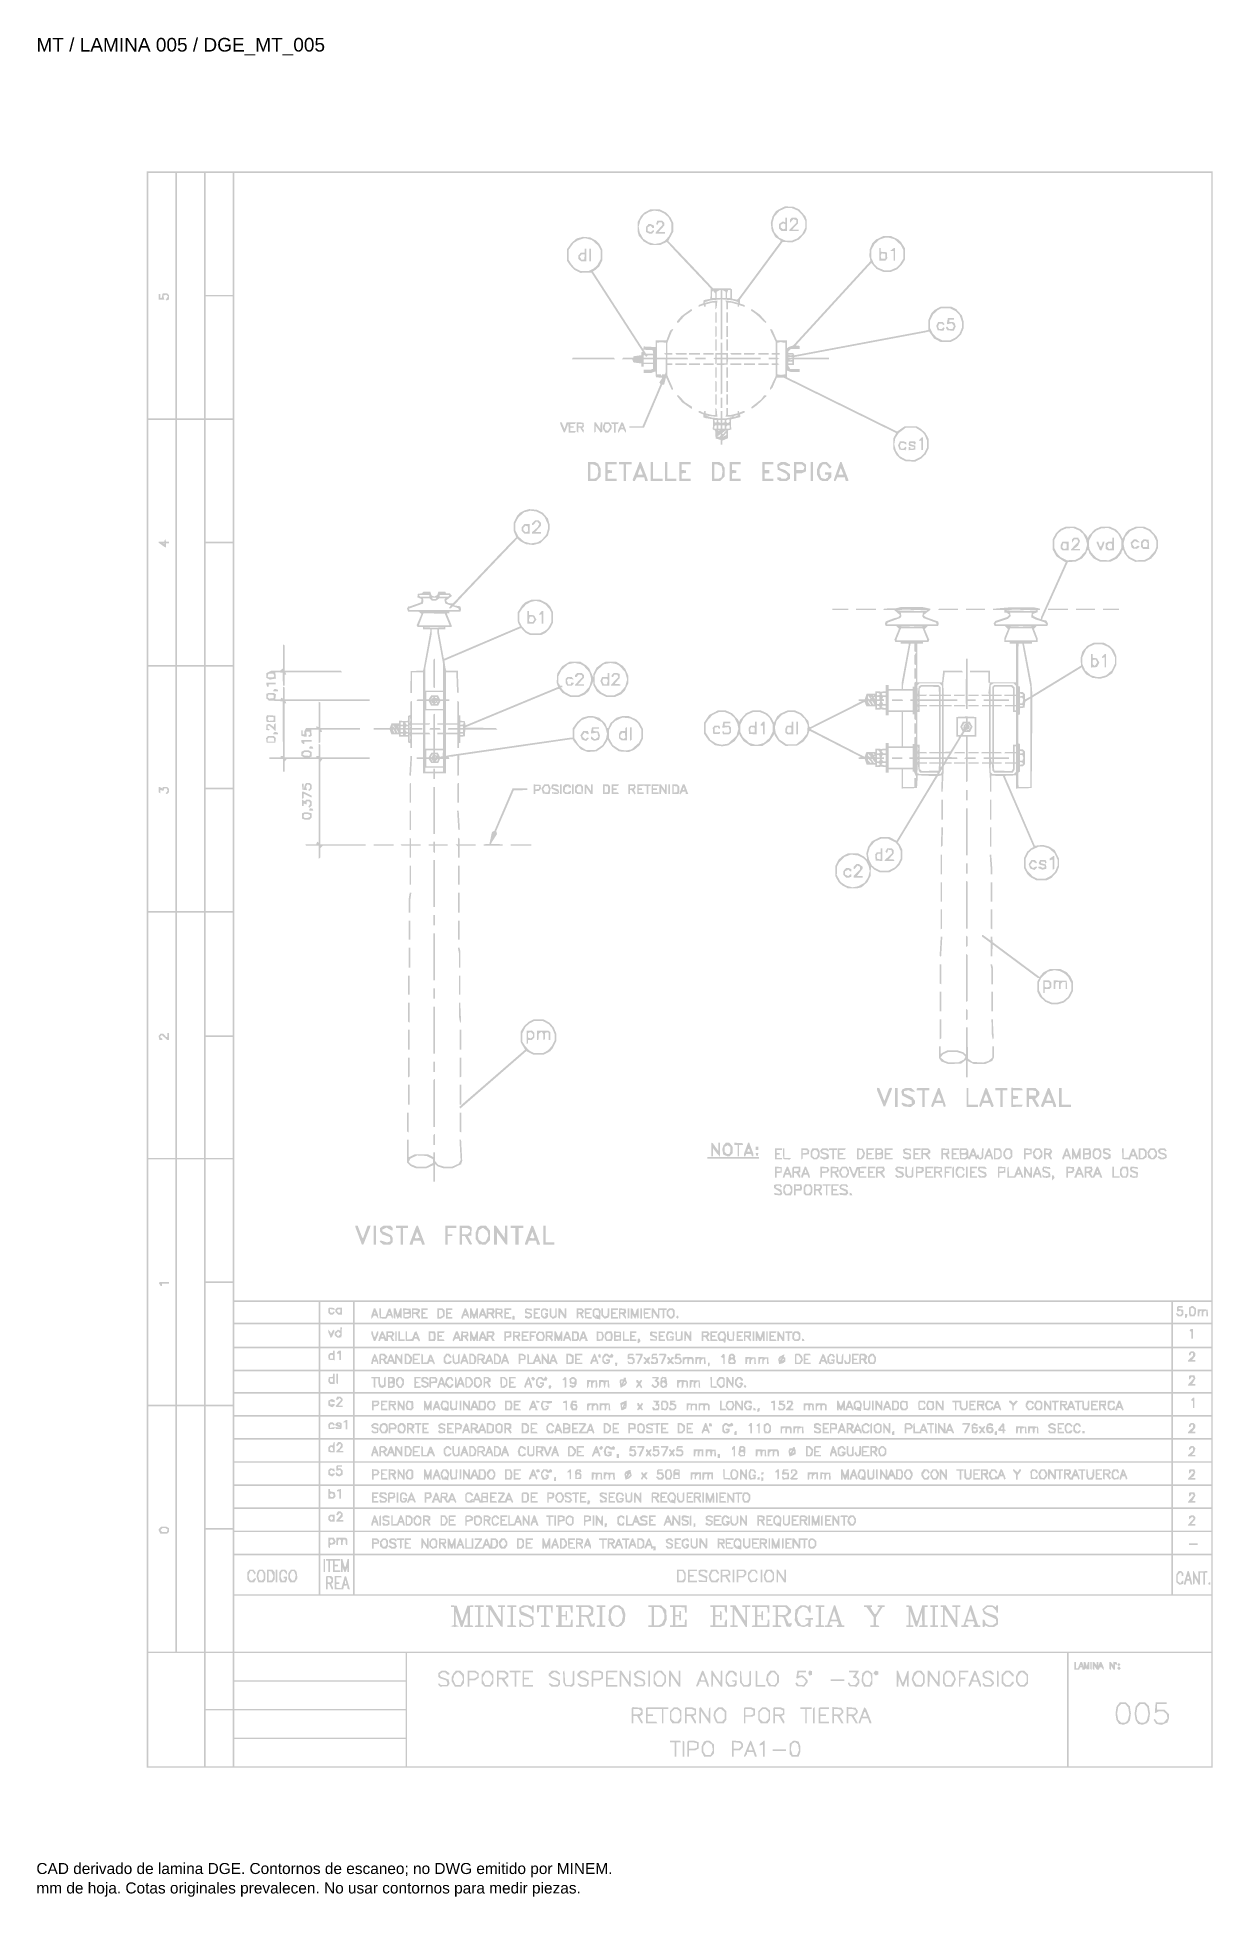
# Model space of a CAD drawing. Header units: millimetres. Extents: x 12 to 193, y 4 to 291.
import ezdxf

# ---------------------------------------------------------------- set-up
doc = ezdxf.new("R2010")
doc.units = ezdxf.units.MM
doc.layers.add('DGE_DATOS', color=7, linetype='Continuous', lineweight=0)
doc.layers.add('DGE_RELLENO', color=7, linetype='Continuous', lineweight=0)
doc.styles.add('DGE_ARIAL', font='arial.ttf')

msp = doc.modelspace()

# ---------------------------------------------------------------- texts
at = {"layer": 'DGE_DATOS', "style": 'DGE_ARIAL'}
for s, height, p in [('MT / LAMINA 005 / DGE_MT_005', 2.1, (12, 289.0389)), ('CAD derivado de lamina DGE. Contornos de escaneo; no DWG emitido por MINEM.', 1.7, (12, 8)), ('mm de hoja. Cotas originales prevalecen. No usar contornos para medir piezas.', 1.7, (12, 5))]:
    msp.add_text(s, height=height, dxfattribs=at).set_placement(p)

# ---------------------------------------------------------------- hatches: boundary and pattern name
at = {"layer": 'DGE_RELLENO'}
h = msp.add_hatch(color=7, dxfattribs=at)
h.paths.add_polyline_path([(29.0195, 147.4669), (29.0195, 24.3871), (111.2118, 24.3871), (193.4041, 24.3871), (193.4041, 147.4669), (193.4041, 270.5467), (111.2118, 270.5467), (29.0195, 270.5467)], flags=0)
h.paths.add_polyline_path([(33.4391, 251.3942), (33.4391, 232.4871), (31.3521, 232.4871), (29.265, 232.4871), (29.265, 251.3942), (29.265, 270.3012), (31.3521, 270.3012), (33.4391, 270.3012)], flags=0)
h.paths.add_polyline_path([(37.8587, 251.3942), (37.8587, 232.4871), (35.7717, 232.4871), (33.6846, 232.4871), (33.6846, 251.3942), (33.6846, 270.3012), (35.7717, 270.3012), (37.8587, 270.3012)], flags=0)
h.paths.add_polyline_path([(42.2783, 260.9091), (42.2783, 251.5169), (40.1913, 251.5169), (38.1042, 251.5169), (38.1042, 260.9091), (38.1042, 270.3012), (40.1913, 270.3012), (42.2783, 270.3012)], flags=0)
h.paths.add_polyline_path([(193.1585, 183.378), (193.1585, 96.4548), (117.8412, 96.4548), (42.5238, 96.4548), (42.5238, 183.378), (42.5238, 270.3012), (117.8412, 270.3012), (193.1585, 270.3012)], flags=0)
h.paths.add_polyline_path([(42.2783, 241.8793), (42.2783, 232.4871), (40.1913, 232.4871), (38.1042, 232.4871), (38.1042, 241.8793), (38.1042, 251.2714), (40.1913, 251.2714), (42.2783, 251.2714)], flags=0)
h.paths.add_polyline_path([(33.4391, 213.3346), (33.4391, 194.4275), (31.3521, 194.4275), (29.265, 194.4275), (29.265, 213.3346), (29.265, 232.2416), (31.3521, 232.2416), (33.4391, 232.2416)], flags=0)
h.paths.add_polyline_path([(37.8587, 213.3346), (37.8587, 194.4275), (35.7717, 194.4275), (33.6846, 194.4275), (33.6846, 213.3346), (33.6846, 232.2416), (35.7717, 232.2416), (37.8587, 232.2416)], flags=0)
h.paths.add_polyline_path([(42.2783, 222.8495), (42.2783, 213.4573), (40.1913, 213.4573), (38.1042, 213.4573), (38.1042, 222.8495), (38.1042, 232.2416), (40.1913, 232.2416), (42.2783, 232.2416)], flags=0)
h.paths.add_polyline_path([(42.2783, 203.8197), (42.2783, 194.4275), (40.1913, 194.4275), (38.1042, 194.4275), (38.1042, 203.8197), (38.1042, 213.2118), (40.1913, 213.2118), (42.2783, 213.2118)], flags=0)
h.paths.add_polyline_path([(33.4391, 175.3363), (33.4391, 156.4907), (31.3521, 156.4907), (29.265, 156.4907), (29.265, 175.3363), (29.265, 194.182), (31.3521, 194.182), (33.4391, 194.182)], flags=0)
h.paths.add_polyline_path([(37.8587, 175.3363), (37.8587, 156.4907), (35.7717, 156.4907), (33.6846, 156.4907), (33.6846, 175.3363), (33.6846, 194.182), (35.7717, 194.182), (37.8587, 194.182)], flags=0)
h.paths.add_polyline_path([(42.2783, 184.8512), (42.2783, 175.5205), (40.1913, 175.5205), (38.1042, 175.5205), (38.1042, 184.8512), (38.1042, 194.182), (40.1913, 194.182), (42.2783, 194.182)], flags=0)
h.paths.add_polyline_path([(42.2783, 165.8828), (42.2783, 156.4907), (40.1913, 156.4907), (38.1042, 156.4907), (38.1042, 165.8828), (38.1042, 175.275), (40.1913, 175.275), (42.2783, 175.275)], flags=0)
h.paths.add_polyline_path([(33.4391, 137.3381), (33.4391, 118.4311), (31.3521, 118.4311), (29.265, 118.4311), (29.265, 137.3381), (29.265, 156.2452), (31.3521, 156.2452), (33.4391, 156.2452)], flags=0)
h.paths.add_polyline_path([(37.8587, 137.3381), (37.8587, 118.4311), (35.7717, 118.4311), (33.6846, 118.4311), (33.6846, 137.3381), (33.6846, 156.2452), (35.7717, 156.2452), (37.8587, 156.2452)], flags=0)
h.paths.add_polyline_path([(42.2783, 146.7916), (42.2783, 137.3381), (40.1913, 137.3381), (38.1042, 137.3381), (38.1042, 146.7916), (38.1042, 156.2452), (40.1913, 156.2452), (42.2783, 156.2452)], flags=0)
h.paths.add_polyline_path([(42.2783, 127.7619), (42.2783, 118.4311), (40.1913, 118.4311), (38.1042, 118.4311), (38.1042, 127.7619), (38.1042, 137.0926), (40.1913, 137.0926), (42.2783, 137.0926)], flags=0)
h.paths.add_polyline_path([(33.4391, 99.2785), (33.4391, 80.3715), (31.3521, 80.3715), (29.265, 80.3715), (29.265, 99.2785), (29.265, 118.1856), (31.3521, 118.1856), (33.4391, 118.1856)], flags=0)
h.paths.add_polyline_path([(37.8587, 99.2785), (37.8587, 80.3715), (35.7717, 80.3715), (33.6846, 80.3715), (33.6846, 99.2785), (33.6846, 118.1856), (35.7717, 118.1856), (37.8587, 118.1856)], flags=0)
h.paths.add_polyline_path([(42.2783, 108.7934), (42.2783, 99.4013), (40.1913, 99.4013), (38.1042, 99.4013), (38.1042, 108.7934), (38.1042, 118.1856), (40.1913, 118.1856), (42.2783, 118.1856)], flags=0)
h.paths.add_polyline_path([(42.2783, 89.7636), (42.2783, 80.3715), (40.1913, 80.3715), (38.1042, 80.3715), (38.1042, 89.7636), (38.1042, 99.1558), (40.1913, 99.1558), (42.2783, 99.1558)], flags=0)
h.paths.add_polyline_path([(55.5371, 94.6132), (55.5371, 93.0171), (49.0305, 93.0171), (42.5238, 93.0171), (42.5238, 94.6132), (42.5238, 96.2092), (49.0305, 96.2092), (55.5371, 96.2092)], flags=0)
h.paths.add_polyline_path([(60.8161, 94.6132), (60.8161, 93.0171), (58.2993, 93.0171), (55.7826, 93.0171), (55.7826, 94.6132), (55.7826, 96.2092), (58.2993, 96.2092), (60.8161, 96.2092)], flags=0)
h.paths.add_polyline_path([(187.0202, 94.6132), (187.0202, 93.0171), (124.0409, 93.0171), (61.0616, 93.0171), (61.0616, 94.6132), (61.0616, 96.2092), (124.0409, 96.2092), (187.0202, 96.2092)], flags=0)
h.paths.add_polyline_path([(193.1585, 94.6132), (193.1585, 93.0171), (190.2121, 93.0171), (187.2657, 93.0171), (187.2657, 94.6132), (187.2657, 96.2092), (190.2121, 96.2092), (193.1585, 96.2092)], flags=0)
h.paths.add_polyline_path([(55.5371, 91.0528), (55.5371, 89.3339), (49.0305, 89.3339), (42.5238, 89.3339), (42.5238, 91.0528), (42.5238, 92.7716), (49.0305, 92.7716), (55.5371, 92.7716)], flags=0)
h.paths.add_polyline_path([(60.8161, 91.0528), (60.8161, 89.3339), (58.2993, 89.3339), (55.7826, 89.3339), (55.7826, 91.0528), (55.7826, 92.7716), (58.2993, 92.7716), (60.8161, 92.7716)], flags=0)
h.paths.add_polyline_path([(187.0202, 91.0528), (187.0202, 89.3339), (124.0409, 89.3339), (61.0616, 89.3339), (61.0616, 91.0528), (61.0616, 92.7716), (124.0409, 92.7716), (187.0202, 92.7716)], flags=0)
h.paths.add_polyline_path([(193.1585, 91.0528), (193.1585, 89.3339), (190.2121, 89.3339), (187.2657, 89.3339), (187.2657, 91.0528), (187.2657, 92.7716), (190.2121, 92.7716), (193.1585, 92.7716)], flags=0)
h.paths.add_polyline_path([(55.5371, 87.431), (55.5371, 85.7735), (49.0305, 85.7735), (42.5238, 85.7735), (42.5238, 87.431), (42.5238, 89.0884), (49.0305, 89.0884), (55.5371, 89.0884)], flags=0)
h.paths.add_polyline_path([(60.8161, 87.431), (60.8161, 85.7735), (58.2993, 85.7735), (55.7826, 85.7735), (55.7826, 87.431), (55.7826, 89.0884), (58.2993, 89.0884), (60.8161, 89.0884)], flags=0)
h.paths.add_polyline_path([(187.0202, 87.431), (187.0202, 85.7735), (124.0409, 85.7735), (61.0616, 85.7735), (61.0616, 87.431), (61.0616, 89.0884), (124.0409, 89.0884), (187.0202, 89.0884)], flags=0)
h.paths.add_polyline_path([(193.1585, 87.431), (193.1585, 85.7735), (190.2121, 85.7735), (187.2657, 85.7735), (187.2657, 87.431), (187.2657, 89.0884), (190.2121, 89.0884), (193.1585, 89.0884)], flags=0)
h.paths.add_polyline_path([(55.5371, 83.9319), (55.5371, 82.3359), (49.0305, 82.3359), (42.5238, 82.3359), (42.5238, 83.9319), (42.5238, 85.528), (49.0305, 85.528), (55.5371, 85.528)], flags=0)
h.paths.add_polyline_path([(60.8161, 83.9319), (60.8161, 82.3359), (58.2993, 82.3359), (55.7826, 82.3359), (55.7826, 83.9319), (55.7826, 85.528), (58.2993, 85.528), (60.8161, 85.528)], flags=0)
h.paths.add_polyline_path([(187.0202, 83.9319), (187.0202, 82.3359), (124.0409, 82.3359), (61.0616, 82.3359), (61.0616, 83.9319), (61.0616, 85.528), (124.0409, 85.528), (187.0202, 85.528)], flags=0)
h.paths.add_polyline_path([(193.1585, 83.9319), (193.1585, 82.3359), (190.2121, 82.3359), (187.2657, 82.3359), (187.2657, 83.9319), (187.2657, 85.528), (190.2121, 85.528), (193.1585, 85.528)], flags=0)
h.paths.add_polyline_path([(55.5371, 80.4329), (55.5371, 78.7755), (49.0305, 78.7755), (42.5238, 78.7755), (42.5238, 80.4329), (42.5238, 82.0903), (49.0305, 82.0903), (55.5371, 82.0903)], flags=0)
h.paths.add_polyline_path([(60.8161, 80.4329), (60.8161, 78.7755), (58.2993, 78.7755), (55.7826, 78.7755), (55.7826, 80.4329), (55.7826, 82.0903), (58.2993, 82.0903), (60.8161, 82.0903)], flags=0)
h.paths.add_polyline_path([(187.0202, 80.4329), (187.0202, 78.7755), (124.0409, 78.7755), (61.0616, 78.7755), (61.0616, 80.4329), (61.0616, 82.0903), (124.0409, 82.0903), (187.0202, 82.0903)], flags=0)
h.paths.add_polyline_path([(193.1585, 80.4329), (193.1585, 78.7755), (190.2121, 78.7755), (187.2657, 78.7755), (187.2657, 80.4329), (187.2657, 82.0903), (190.2121, 82.0903), (193.1585, 82.0903)], flags=0)
h.paths.add_polyline_path([(33.4391, 61.2189), (33.4391, 42.3119), (31.3521, 42.3119), (29.265, 42.3119), (29.265, 61.2189), (29.265, 80.126), (31.3521, 80.126), (33.4391, 80.126)], flags=0)
h.paths.add_polyline_path([(37.8587, 61.2189), (37.8587, 42.3119), (35.7717, 42.3119), (33.6846, 42.3119), (33.6846, 61.2189), (33.6846, 80.126), (35.7717, 80.126), (37.8587, 80.126)], flags=0)
h.paths.add_polyline_path([(42.2783, 70.7338), (42.2783, 61.3417), (40.1913, 61.3417), (38.1042, 61.3417), (38.1042, 70.7338), (38.1042, 80.126), (40.1913, 80.126), (42.2783, 80.126)], flags=0)
h.paths.add_polyline_path([(55.5371, 76.8725), (55.5371, 75.2151), (49.0305, 75.2151), (42.5238, 75.2151), (42.5238, 76.8725), (42.5238, 78.5299), (49.0305, 78.5299), (55.5371, 78.5299)], flags=0)
h.paths.add_polyline_path([(60.8161, 76.8725), (60.8161, 75.2151), (58.2993, 75.2151), (55.7826, 75.2151), (55.7826, 76.8725), (55.7826, 78.5299), (58.2993, 78.5299), (60.8161, 78.5299)], flags=0)
h.paths.add_polyline_path([(187.0202, 76.8725), (187.0202, 75.2151), (124.0409, 75.2151), (61.0616, 75.2151), (61.0616, 76.8725), (61.0616, 78.5299), (124.0409, 78.5299), (187.0202, 78.5299)], flags=0)
h.paths.add_polyline_path([(193.1585, 76.8725), (193.1585, 75.2151), (190.2121, 75.2151), (187.2657, 75.2151), (187.2657, 76.8725), (187.2657, 78.5299), (190.2121, 78.5299), (193.1585, 78.5299)], flags=0)
h.paths.add_polyline_path([(55.5371, 73.3121), (55.5371, 71.6546), (49.0305, 71.6546), (42.5238, 71.6546), (42.5238, 73.3121), (42.5238, 74.9695), (49.0305, 74.9695), (55.5371, 74.9695)], flags=0)
h.paths.add_polyline_path([(60.8161, 73.3121), (60.8161, 71.6546), (58.2993, 71.6546), (55.7826, 71.6546), (55.7826, 73.3121), (55.7826, 74.9695), (58.2993, 74.9695), (60.8161, 74.9695)], flags=0)
h.paths.add_polyline_path([(187.0202, 73.3121), (187.0202, 71.6546), (124.0409, 71.6546), (61.0616, 71.6546), (61.0616, 73.3121), (61.0616, 74.9695), (124.0409, 74.9695), (187.0202, 74.9695)], flags=0)
h.paths.add_polyline_path([(193.1585, 73.3121), (193.1585, 71.6546), (190.2121, 71.6546), (187.2657, 71.6546), (187.2657, 73.3121), (187.2657, 74.9695), (190.2121, 74.9695), (193.1585, 74.9695)], flags=0)
h.paths.add_polyline_path([(55.5371, 69.7517), (55.5371, 68.0942), (49.0305, 68.0942), (42.5238, 68.0942), (42.5238, 69.7517), (42.5238, 71.4091), (49.0305, 71.4091), (55.5371, 71.4091)], flags=0)
h.paths.add_polyline_path([(60.8161, 69.7517), (60.8161, 68.0942), (58.2993, 68.0942), (55.7826, 68.0942), (55.7826, 69.7517), (55.7826, 71.4091), (58.2993, 71.4091), (60.8161, 71.4091)], flags=0)
h.paths.add_polyline_path([(187.0202, 69.7517), (187.0202, 68.0942), (124.0409, 68.0942), (61.0616, 68.0942), (61.0616, 69.7517), (61.0616, 71.4091), (124.0409, 71.4091), (187.0202, 71.4091)], flags=0)
h.paths.add_polyline_path([(193.1585, 69.7517), (193.1585, 68.0942), (190.2121, 68.0942), (187.2657, 68.0942), (187.2657, 69.7517), (187.2657, 71.4091), (190.2121, 71.4091), (193.1585, 71.4091)], flags=0)
h.paths.add_polyline_path([(55.5371, 66.1912), (55.5371, 64.5338), (49.0305, 64.5338), (42.5238, 64.5338), (42.5238, 66.1912), (42.5238, 67.8487), (49.0305, 67.8487), (55.5371, 67.8487)], flags=0)
h.paths.add_polyline_path([(60.8161, 66.1912), (60.8161, 64.5338), (58.2993, 64.5338), (55.7826, 64.5338), (55.7826, 66.1912), (55.7826, 67.8487), (58.2993, 67.8487), (60.8161, 67.8487)], flags=0)
h.paths.add_polyline_path([(187.0202, 66.1912), (187.0202, 64.5338), (124.0409, 64.5338), (61.0616, 64.5338), (61.0616, 66.1912), (61.0616, 67.8487), (124.0409, 67.8487), (187.0202, 67.8487)], flags=0)
h.paths.add_polyline_path([(193.1585, 66.1912), (193.1585, 64.5338), (190.2121, 64.5338), (187.2657, 64.5338), (187.2657, 66.1912), (187.2657, 67.8487), (190.2121, 67.8487), (193.1585, 67.8487)], flags=0)
h.paths.add_polyline_path([(55.5371, 62.6308), (55.5371, 60.9734), (49.0305, 60.9734), (42.5238, 60.9734), (42.5238, 62.6308), (42.5238, 64.2883), (49.0305, 64.2883), (55.5371, 64.2883)], flags=0)
h.paths.add_polyline_path([(60.8161, 62.6308), (60.8161, 60.9734), (58.2993, 60.9734), (55.7826, 60.9734), (55.7826, 62.6308), (55.7826, 64.2883), (58.2993, 64.2883), (60.8161, 64.2883)], flags=0)
h.paths.add_polyline_path([(187.0202, 62.6308), (187.0202, 60.9734), (124.0409, 60.9734), (61.0616, 60.9734), (61.0616, 62.6308), (61.0616, 64.2883), (124.0409, 64.2883), (187.0202, 64.2883)], flags=0)
h.paths.add_polyline_path([(193.1585, 62.6308), (193.1585, 60.9734), (190.2121, 60.9734), (187.2657, 60.9734), (187.2657, 62.6308), (187.2657, 64.2883), (190.2121, 64.2883), (193.1585, 64.2883)], flags=0)
h.paths.add_polyline_path([(42.2783, 51.704), (42.2783, 42.3119), (40.1913, 42.3119), (38.1042, 42.3119), (38.1042, 51.704), (38.1042, 61.0962), (40.1913, 61.0962), (42.2783, 61.0962)], flags=0)
h.paths.add_polyline_path([(55.5371, 59.0704), (55.5371, 57.413), (49.0305, 57.413), (42.5238, 57.413), (42.5238, 59.0704), (42.5238, 60.7278), (49.0305, 60.7278), (55.5371, 60.7278)], flags=0)
h.paths.add_polyline_path([(60.8161, 59.0704), (60.8161, 57.413), (58.2993, 57.413), (55.7826, 57.413), (55.7826, 59.0704), (55.7826, 60.7278), (58.2993, 60.7278), (60.8161, 60.7278)], flags=0)
h.paths.add_polyline_path([(187.0202, 59.0704), (187.0202, 57.413), (124.0409, 57.413), (61.0616, 57.413), (61.0616, 59.0704), (61.0616, 60.7278), (124.0409, 60.7278), (187.0202, 60.7278)], flags=0)
h.paths.add_polyline_path([(193.1585, 59.0704), (193.1585, 57.413), (190.2121, 57.413), (187.2657, 57.413), (187.2657, 59.0704), (187.2657, 60.7278), (190.2121, 60.7278), (193.1585, 60.7278)], flags=0)
h.paths.add_polyline_path([(55.5371, 54.1595), (55.5371, 51.1516), (49.0305, 51.1516), (42.5238, 51.1516), (42.5238, 54.1595), (42.5238, 57.1674), (49.0305, 57.1674), (55.5371, 57.1674)], flags=0)
h.paths.add_polyline_path([(60.8161, 54.1595), (60.8161, 51.1516), (58.2993, 51.1516), (55.7826, 51.1516), (55.7826, 54.1595), (55.7826, 57.1674), (58.2993, 57.1674), (60.8161, 57.1674)], flags=0)
h.paths.add_polyline_path([(187.0202, 54.1595), (187.0202, 51.1516), (124.0409, 51.1516), (61.0616, 51.1516), (61.0616, 54.1595), (61.0616, 57.1674), (124.0409, 57.1674), (187.0202, 57.1674)], flags=0)
h.paths.add_polyline_path([(193.1585, 54.1595), (193.1585, 51.1516), (190.2121, 51.1516), (187.2657, 51.1516), (187.2657, 54.1595), (187.2657, 57.1674), (190.2121, 57.1674), (193.1585, 57.1674)], flags=0)
h.paths.add_polyline_path([(193.1585, 46.609), (193.1585, 42.3119), (117.8412, 42.3119), (42.5238, 42.3119), (42.5238, 46.609), (42.5238, 50.906), (117.8412, 50.906), (193.1585, 50.906)], flags=0)
h.paths.add_polyline_path([(37.8587, 33.3495), (37.8587, 24.6326), (33.5619, 24.6326), (29.265, 24.6326), (29.265, 33.3495), (29.265, 42.0664), (33.5619, 42.0664), (37.8587, 42.0664)], flags=0)
h.paths.add_polyline_path([(42.2783, 37.7693), (42.2783, 33.4723), (40.1913, 33.4723), (38.1042, 33.4723), (38.1042, 37.7693), (38.1042, 42.0664), (40.1913, 42.0664), (42.2783, 42.0664)], flags=0)
h.paths.add_polyline_path([(68.9187, 39.9792), (68.9187, 37.8921), (55.7212, 37.8921), (42.5238, 37.8921), (42.5238, 39.9792), (42.5238, 42.0664), (55.7212, 42.0664), (68.9187, 42.0664)], flags=0)
h.paths.add_polyline_path([(170.9378, 33.3495), (170.9378, 24.6326), (120.051, 24.6326), (69.1642, 24.6326), (69.1642, 33.3495), (69.1642, 42.0664), (120.051, 42.0664), (170.9378, 42.0664)], flags=0)
h.paths.add_polyline_path([(193.1585, 33.3495), (193.1585, 24.6326), (182.1709, 24.6326), (171.1833, 24.6326), (171.1833, 33.3495), (171.1833, 42.0664), (182.1709, 42.0664), (193.1585, 42.0664)], flags=0)
h.paths.add_polyline_path([(68.9187, 35.5594), (68.9187, 33.4723), (55.7212, 33.4723), (42.5238, 33.4723), (42.5238, 35.5594), (42.5238, 37.6465), (55.7212, 37.6465), (68.9187, 37.6465)], flags=0)
h.paths.add_polyline_path([(42.2783, 28.9297), (42.2783, 24.6326), (40.1913, 24.6326), (38.1042, 24.6326), (38.1042, 28.9297), (38.1042, 33.2267), (40.1913, 33.2267), (42.2783, 33.2267)], flags=0)
h.paths.add_polyline_path([(68.9187, 31.1396), (68.9187, 29.0524), (55.7212, 29.0524), (42.5238, 29.0524), (42.5238, 31.1396), (42.5238, 33.2267), (55.7212, 33.2267), (68.9187, 33.2267)], flags=0)
h.paths.add_polyline_path([(68.9187, 26.7198), (68.9187, 24.6326), (55.7212, 24.6326), (42.5238, 24.6326), (42.5238, 26.7198), (42.5238, 28.8069), (55.7212, 28.8069), (68.9187, 28.8069)], flags=0)
h.paths.add_polyline_path([(31.395, 251.3942), (31.3214, 251.0258), (31.214, 251.0258), (31.1065, 251.0258), (31.1065, 251.3328), (31.1065, 251.6397), (30.9838, 251.6397), (30.861, 251.6397), (30.861, 251.21), (30.861, 250.7803), (31.293, 250.7803), (31.725, 250.7803), (31.6483, 251.0861), (31.5716, 251.3919), (31.777, 251.4707), (31.9824, 251.5495), (32.1245, 251.4074), (32.2667, 251.2653), (32.1078, 251.0108), (31.9489, 250.7564), (32.0012, 250.7041), (32.0535, 250.6517), (32.2552, 250.7292), (32.457, 250.8066), (32.457, 251.1372), (32.457, 251.4678), (32.3096, 251.6151), (32.1623, 251.7625), (31.8155, 251.7625), (31.4687, 251.7625)], flags=0)
h.paths.add_polyline_path([(126.7332, 264.8071), (126.0668, 264.4695), (125.7902, 264.0519), (125.5136, 263.6344), (125.3778, 263.1311), (125.2421, 262.6279), (125.3119, 262.0368), (125.3816, 261.4458), (125.6643, 260.9334), (125.9469, 260.421), (126.3396, 260.1739), (126.7323, 259.9269), (126.737, 259.8279), (126.7418, 259.7289), (123.4764, 255.3158), (120.2111, 250.9027), (120.113, 250.842), (120.0148, 250.7814), (119.6339, 250.8576), (119.253, 250.9338), (119.253, 251.6478), (119.253, 252.3618), (119.13, 252.4378), (119.0071, 252.5138), (117.6816, 252.5138), (116.356, 252.5138), (114.7776, 254.1946), (113.1992, 255.8754), (111.3174, 257.8523), (109.4357, 259.8293), (109.8143, 260.5283), (110.1928, 261.2273), (110.1928, 261.9406), (110.1928, 262.654), (109.9824, 263.0706), (109.7719, 263.4873), (109.4483, 263.8362), (109.1247, 264.185), (108.6337, 264.4402), (108.1426, 264.6954), (107.406, 264.6958), (106.6694, 264.6961), (106.2397, 264.4764), (105.81, 264.2566), (105.5219, 263.9947), (105.2337, 263.7328), (104.976, 263.2417), (104.7183, 262.7506), (104.7117, 262.014), (104.7051, 261.2774), (104.799, 260.942), (104.8928, 260.6066), (105.2784, 260.1674), (105.664, 259.7282), (106.1667, 259.4648), (106.6694, 259.2013), (107.41, 259.1958), (108.1506, 259.1902), (108.6872, 259.4322), (109.2238, 259.6742), (109.8495, 258.9902), (110.4752, 258.3062), (113.2374, 255.3882), (115.9997, 252.4702), (115.9874, 252.3619), (115.9751, 252.2536), (115.9567, 251.5855), (115.9383, 250.9175), (115.4165, 250.8148), (114.8948, 250.7121), (114.8588, 250.4642), (114.8229, 250.2163), (114.4598, 250.0792), (114.0968, 249.9422), (114.0968, 249.7956), (114.0968, 249.6491), (114.3116, 249.7375), (114.5265, 249.826), (114.7413, 249.8877), (114.9562, 249.9495), (114.9562, 249.8124), (114.9562, 249.6753), (115.0789, 249.6753), (115.2017, 249.6753), (115.2017, 249.8537), (115.2017, 250.0321), (115.6621, 250.16), (116.1224, 250.2878), (116.3987, 250.2885), (116.6749, 250.2892), (116.6749, 249.7736), (116.6749, 249.2579), (116.7827, 249.3745), (116.8905, 249.4912), (116.9517, 250.0734), (117.0128, 250.6556), (116.5062, 250.5833), (115.9997, 250.511), (115.5769, 250.4034), (115.1541, 250.2959), (115.105, 250.345), (115.0559, 250.3941), (115.5278, 250.5337), (115.9997, 250.6733), (116.767, 250.7436), (117.5343, 250.8139), (117.5343, 247.7278), (117.5343, 244.6416), (117.657, 244.6416), (117.7798, 244.6416), (117.7798, 247.7278), (117.7798, 250.8139), (118.5471, 250.7436), (119.3144, 250.6733), (119.7863, 250.5337), (120.2582, 250.3941), (120.209, 250.345), (120.1599, 250.2959), (119.7372, 250.4034), (119.3144, 250.511), (118.778, 250.588), (118.2417, 250.6651), (118.3177, 250.4671), (118.3936, 250.2691), (118.3936, 249.7881), (118.3936, 249.307), (118.5164, 249.307), (118.6392, 249.307), (118.6392, 249.7981), (118.6392, 250.2892), (118.9154, 250.2885), (119.1916, 250.2878), (119.652, 250.16), (120.1124, 250.0321), (120.1124, 249.8537), (120.1124, 249.6753), (120.2351, 249.6753), (120.3579, 249.6753), (120.3579, 249.8064), (120.3579, 249.9374), (120.6341, 249.8509), (120.9103, 249.7644), (121.0638, 249.7067), (121.2173, 249.6491), (121.2173, 249.7914), (121.2173, 249.9337), (120.8643, 250.0567), (120.5114, 250.1797), (120.5114, 250.4981), (120.5114, 250.8165), (123.7929, 255.2489), (127.0745, 259.6813), (127.8178, 259.64), (128.5611, 259.5986), (129.0939, 259.8352), (129.6268, 260.0717), (130.0926, 260.5889), (130.5585, 261.1061), (130.6758, 261.4146), (130.7931, 261.7231), (130.7931, 262.3823), (130.7931, 263.0416), (130.6758, 263.3501), (130.5585, 263.6586), (130.0926, 264.1753), (129.6268, 264.692), (129.1357, 264.9157), (128.6446, 265.1393), (128.0221, 265.142), (127.3996, 265.1447)], flags=0)
h.paths.add_polyline_path([(128.9248, 264.7085), (129.3812, 264.5178), (129.7301, 264.1867), (130.0789, 263.8556), (130.3132, 263.4001), (130.5475, 262.9446), (130.5475, 262.3823), (130.5475, 261.8201), (130.3132, 261.3646), (130.0789, 260.9091), (129.7301, 260.5779), (129.3812, 260.2468), (128.9248, 260.0562), (128.4684, 259.8655), (128.0041, 259.8682), (127.5397, 259.8709), (127.0476, 260.0945), (126.5555, 260.318), (126.1643, 260.7637), (125.773, 261.2093), (125.6442, 261.673), (125.5155, 262.1368), (125.5155, 262.3823), (125.5155, 262.6279), (125.6442, 263.0916), (125.773, 263.5554), (126.1643, 264.001), (126.5555, 264.4466), (127.0476, 264.6702), (127.5397, 264.8938), (128.0041, 264.8965), (128.4684, 264.8992)], flags=0)
h.paths.add_polyline_path([(108.5109, 264.1932), (108.8792, 264.011), (109.1674, 263.7492), (109.4556, 263.4873), (109.6891, 263.0318), (109.9227, 262.5763), (109.9227, 261.9514), (109.9227, 261.3266), (109.7246, 260.9337), (109.5264, 260.5407), (109.2028, 260.1922), (108.8792, 259.8436), (108.5723, 259.6868), (108.2654, 259.53), (107.8068, 259.447), (107.3483, 259.364), (106.8739, 259.4917), (106.3996, 259.6194), (105.9839, 259.8995), (105.5683, 260.1797), (105.2962, 260.6648), (105.0241, 261.1499), (104.9482, 261.5988), (104.8724, 262.0477), (105.0033, 262.5341), (105.1343, 263.0205), (105.4112, 263.4314), (105.6881, 263.8423), (106.0978, 264.0816), (106.5074, 264.3209), (106.8953, 264.413), (107.2832, 264.5051), (107.7129, 264.4402), (108.1426, 264.3753)], flags=0)
h.paths.add_polyline_path([(117.5343, 251.6397), (117.5343, 251.0258), (117.2273, 251.0258), (116.9204, 251.0258), (116.9204, 251.5108), (116.9204, 251.9958), (117.1353, 252.121), (117.3501, 252.2461), (117.4422, 252.2498), (117.5343, 252.2536)], flags=0)
h.paths.add_polyline_path([(118.2709, 251.5126), (118.2709, 251.0258), (118.0253, 251.0258), (117.7798, 251.0258), (117.7798, 251.644), (117.7798, 252.2622), (118.0253, 252.1308), (118.2709, 251.9994)], flags=0)
h.paths.add_polyline_path([(119.0075, 251.6397), (119.0075, 251.0258), (118.7619, 251.0258), (118.5164, 251.0258), (118.5164, 251.4455), (118.5164, 251.8652), (118.5909, 252.0594), (118.6654, 252.2536), (118.8364, 252.2536), (119.0075, 252.2536)], flags=0)
h.paths.add_polyline_path([(116.6749, 251.3707), (116.6749, 251.0258), (116.4294, 251.0258), (116.1838, 251.0258), (116.1838, 251.4965), (116.1838, 251.9671), (116.2725, 252.0558), (116.3612, 252.1445), (116.5181, 251.93), (116.6749, 251.7155)], flags=0)
h.paths.add_polyline_path([(142.0262, 260.3102), (141.4124, 260.0208), (141.142, 259.7266), (140.8716, 259.4324), (140.6789, 258.971), (140.4861, 258.5096), (140.4678, 257.9905), (140.4496, 257.4714), (140.5344, 257.1031), (140.6192, 256.7348), (134.6571, 250.2278), (128.6949, 243.7209), (128.3628, 243.6123), (128.0308, 243.5037), (127.8774, 243.3824), (127.7239, 243.2611), (127.7239, 243.89), (127.7239, 244.5189), (126.9532, 244.5189), (126.1826, 244.5189), (125.8343, 245.3183), (125.486, 246.1178), (125.3691, 246.19), (125.2522, 246.2623), (125.1886, 246.1987), (125.125, 246.1351), (125.5651, 245.2077), (126.0052, 244.2803), (126.0052, 243.4174), (126.0052, 242.5545), (125.6982, 242.5545), (125.3913, 242.5545), (125.3913, 242.4317), (125.3913, 242.309), (125.6982, 242.309), (126.0052, 242.309), (126.0052, 242.0634), (126.0052, 241.8179), (125.4527, 241.8179), (124.9003, 241.8179), (124.9003, 241.6951), (124.9003, 241.5723), (125.4527, 241.5723), (126.0052, 241.5723), (126.0052, 241.2654), (126.0052, 240.9585), (125.6982, 240.9585), (125.3913, 240.9585), (125.3913, 240.8357), (125.3913, 240.7129), (125.6982, 240.7129), (126.0052, 240.7129), (126.0052, 239.8582), (126.0052, 239.0035), (125.5755, 238.0982), (125.1458, 237.1929), (125.1458, 237.0349), (125.1458, 236.8769), (125.3185, 237.0202), (125.4912, 237.1635), (125.828, 237.956), (126.1648, 238.7485), (126.6968, 238.7485), (127.2288, 238.7485), (135.8552, 234.4986), (144.4815, 230.2487), (144.5213, 230.213), (144.561, 230.1773), (144.3413, 229.7668), (144.1215, 229.3564), (144.1219, 228.5584), (144.1223, 227.7604), (144.3821, 227.2693), (144.6418, 226.7782), (144.93, 226.5163), (145.2181, 226.2544), (145.6412, 226.0403), (146.0643, 225.8262), (146.8075, 225.8207), (147.5507, 225.8153), (147.9804, 226.0345), (148.4101, 226.2537), (148.7589, 226.5774), (149.1078, 226.901), (149.3543, 227.3805), (149.6009, 227.8601), (149.6009, 228.5584), (149.6009, 229.2567), (149.3543, 229.7363), (149.1078, 230.2158), (148.7589, 230.5311), (148.4101, 230.8464), (148.0768, 231.0529), (147.7435, 231.2594), (146.8308, 231.2594), (145.918, 231.2594), (145.3147, 230.8534), (144.7114, 230.4474), (136.2211, 234.6286), (127.7309, 238.8099), (127.7274, 239.3287), (127.7239, 239.8474), (128.0388, 239.7277), (128.3537, 239.608), (129.0209, 239.608), (129.6882, 239.608), (129.6882, 239.8535), (129.6882, 240.099), (128.9559, 240.099), (128.2236, 240.099), (128.0965, 240.3365), (127.9694, 240.574), (127.9694, 240.6435), (127.9694, 240.7129), (128.3991, 240.7129), (128.8288, 240.7129), (128.8288, 241.1426), (128.8288, 241.5723), (131.5297, 241.5723), (134.2305, 241.5723), (134.2305, 241.6951), (134.2305, 241.8179), (131.5092, 241.8179), (128.7879, 241.8179), (128.8479, 241.8779), (128.908, 241.938), (139.0273, 243.8392), (149.1467, 245.7403), (149.4014, 245.8018), (149.6562, 245.8633), (150.0393, 245.3198), (150.4223, 244.7762), (150.9459, 244.5092), (151.4694, 244.2421), (152.2109, 244.2371), (152.9524, 244.232), (153.4435, 244.487), (153.9346, 244.7419), (154.2657, 245.0908), (154.5968, 245.4397), (154.7874, 245.8961), (154.9781, 246.3526), (154.9774, 246.8783), (154.9767, 247.404), (154.8465, 247.8731), (154.7162, 248.3422), (154.2732, 248.8326), (153.8303, 249.3229), (153.4895, 249.4991), (153.1488, 249.6753), (152.2784, 249.6753), (151.4081, 249.6753), (150.9526, 249.4417), (150.4971, 249.2081), (150.2327, 248.92), (149.9682, 248.6318), (149.757, 248.1407), (149.5459, 247.6496), (149.5458, 246.8807), (149.5456, 246.1119), (149.2848, 246.0497), (149.0239, 245.9875), (138.957, 244.096), (128.8902, 242.2044), (128.792, 242.3795), (128.6938, 242.5545), (128.3316, 242.5545), (127.9694, 242.5545), (127.9694, 242.6685), (127.9694, 242.7825), (128.1623, 242.9754), (128.3553, 243.1684), (129.0217, 243.1684), (129.6882, 243.1684), (129.6882, 243.4058), (129.6882, 243.6432), (129.3904, 243.682), (129.0926, 243.7209), (134.9171, 250.0761), (140.7415, 256.4314), (141.1383, 255.9794), (141.5351, 255.5275), (142.0759, 255.2882), (142.6167, 255.049), (143.1816, 255.049), (143.7464, 255.049), (144.2367, 255.2538), (144.7271, 255.4587), (145.0733, 255.7898), (145.4195, 256.1209), (145.6763, 256.5359), (145.9331, 256.9509), (145.9274, 257.8357), (145.9217, 258.7204), (145.6166, 259.2009), (145.3114, 259.6813), (145.0784, 259.8894), (144.8454, 260.0975), (144.2952, 260.3471), (143.7449, 260.5967), (143.1925, 260.5982), (142.64, 260.5997)], flags=0)
h.paths.add_polyline_path([(143.8457, 260.2249), (144.3148, 260.0947), (144.8051, 259.6517), (145.2954, 259.2087), (145.4839, 258.8442), (145.6724, 258.4797), (145.6724, 257.7777), (145.6724, 257.0757), (145.3691, 256.5983), (145.0658, 256.1209), (144.8306, 255.9107), (144.5953, 255.7006), (144.1434, 255.5117), (143.6914, 255.3229), (143.1925, 255.3229), (142.6935, 255.3229), (142.2388, 255.5129), (141.784, 255.7029), (141.4899, 255.9733), (141.1958, 256.2437), (140.9692, 256.7348), (140.7426, 257.2259), (140.7399, 257.8139), (140.7372, 258.402), (140.9715, 258.8575), (141.2057, 259.313), (141.5714, 259.6603), (141.9371, 260.0077), (142.4114, 260.1767), (142.8856, 260.3458), (143.1311, 260.3505), (143.3766, 260.3552)], flags=0)
h.paths.add_polyline_path([(153.3563, 249.1962), (153.8118, 248.9626), (154.0839, 248.6709), (154.356, 248.3792), (154.5443, 247.8455), (154.7326, 247.3118), (154.7326, 246.8936), (154.7326, 246.4754), (154.5426, 246.0206), (154.3525, 245.5658), (154.0822, 245.2759), (153.8118, 244.9861), (153.3286, 244.7383), (152.8453, 244.4905), (152.2772, 244.4905), (151.7091, 244.4905), (151.2259, 244.7383), (150.7426, 244.9861), (150.4808, 245.2743), (150.2189, 245.5624), (150.0062, 245.9828), (149.7936, 246.4031), (149.7936, 246.9728), (149.7936, 247.5424), (150.042, 248.0257), (150.2905, 248.509), (150.6393, 248.8302), (150.9882, 249.1514), (151.2337, 249.2869), (151.4792, 249.4223), (152.19, 249.4261), (152.9008, 249.4298)], flags=0)
h.paths.add_polyline_path([(127.3043, 244.1506), (127.4784, 244.1506), (127.4784, 241.709), (127.4784, 239.2675), (127.1408, 239.2219), (126.8031, 239.1764), (126.5269, 239.2165), (126.2507, 239.2567), (126.2507, 239.9746), (126.2507, 240.6925), (126.4042, 240.7641), (126.5576, 240.8357), (126.4042, 240.9073), (126.2507, 240.9789), (126.2507, 241.2654), (126.2507, 241.5519), (126.4042, 241.6235), (126.5576, 241.6951), (126.4042, 241.7667), (126.2507, 241.8383), (126.2507, 242.0736), (126.2507, 242.309), (126.4348, 242.309), (126.619, 242.309), (126.619, 242.4317), (126.619, 242.5545), (126.4348, 242.5545), (126.2507, 242.5545), (126.2507, 243.344), (126.2507, 244.1335), (126.5269, 244.1862), (126.8031, 244.2389), (126.9666, 244.1947), (127.1301, 244.1506)], flags=0)
h.paths.add_polyline_path([(128.4935, 242.2284), (128.3424, 242.1673), (128.1252, 242.2239), (127.908, 242.2805), (128.2763, 242.285), (128.6446, 242.2896)], flags=0)
h.paths.add_polyline_path([(128.4935, 241.8601), (128.3424, 241.799), (128.1252, 241.8556), (127.908, 241.9122), (128.2763, 241.9167), (128.6446, 241.9213)], flags=0)
h.paths.add_polyline_path([(128.4935, 241.4918), (128.3424, 241.4306), (128.1252, 241.4872), (127.908, 241.5438), (128.2763, 241.5484), (128.6446, 241.5529)], flags=0)
h.paths.add_polyline_path([(128.5833, 241.0812), (128.5833, 240.9585), (128.2763, 240.9585), (127.9694, 240.9585), (127.9694, 241.0812), (127.9694, 241.204), (128.2763, 241.204), (128.5833, 241.204)], flags=0)
h.paths.add_polyline_path([(148.0749, 230.7228), (148.5328, 230.4318), (148.743, 230.1966), (148.9532, 229.9613), (149.142, 229.5093), (149.3308, 229.0574), (149.3308, 228.4949), (149.3308, 227.9323), (149.1323, 227.5394), (148.9338, 227.1465), (148.6719, 226.8583), (148.4101, 226.5701), (147.9234, 226.3206), (147.4367, 226.0711), (146.7894, 226.0769), (146.1421, 226.0827), (145.6235, 226.3691), (145.1049, 226.6554), (144.8236, 227.073), (144.5424, 227.4905), (144.4114, 227.9769), (144.2805, 228.4633), (144.3606, 228.9377), (144.4408, 229.4121), (144.7081, 229.8088), (144.9754, 230.2055), (145.5053, 230.6097), (146.0352, 231.0139), (146.8261, 231.0139), (147.617, 231.0139)], flags=0)
h.paths.add_polyline_path([(96.1115, 260.426), (95.9887, 260.3781), (95.6606, 260.306), (95.3324, 260.2339), (94.9364, 259.9006), (94.5403, 259.5674), (94.1903, 259.0841), (93.8403, 258.6009), (93.8403, 257.6645), (93.8403, 256.728), (94.0433, 256.4245), (94.2463, 256.1209), (94.565, 255.772), (94.8838, 255.4232), (95.3749, 255.1669), (95.8659, 254.9105), (96.7302, 254.924), (97.5944, 254.9375), (101.5396, 248.8381), (105.4849, 242.7387), (105.3712, 242.6977), (105.2576, 242.6568), (105.2576, 242.433), (105.2576, 242.2092), (104.6438, 242.1248), (104.0299, 242.0404), (104.0299, 241.9291), (104.0299, 241.8179), (103.2392, 241.8179), (102.4485, 241.8179), (102.3726, 241.6951), (102.2967, 241.5723), (103.0937, 241.5723), (103.8906, 241.5723), (103.9651, 241.3376), (104.0396, 241.1029), (104.6486, 241.0192), (105.2576, 240.9354), (105.2576, 240.7014), (105.2576, 240.4674), (105.4417, 240.4674), (105.6259, 240.4674), (105.6259, 240.6515), (105.6259, 240.8357), (106.3625, 240.8357), (107.0991, 240.8357), (107.0991, 240.4805), (107.0991, 240.1253), (106.9049, 240.0508), (106.7107, 239.9763), (106.1683, 239.9763), (105.6259, 239.9763), (105.6259, 239.7307), (105.6259, 239.4852), (106.2317, 239.4852), (106.8376, 239.4852), (107.1454, 239.6022), (107.4533, 239.7193), (107.491, 239.2646), (107.5288, 238.8099), (107.9892, 238.7718), (108.4495, 238.7337), (108.4495, 238.6754), (108.4495, 238.6171), (108.2548, 238.3199), (108.0601, 238.0227), (108.1468, 237.8823), (108.2336, 237.7419), (106.8483, 234.5006), (105.463, 231.2594), (104.4396, 231.2594), (103.4161, 231.2594), (103.4161, 231.1366), (103.4161, 231.0139), (104.5517, 231.0159), (105.6873, 231.0179), (107.0965, 234.3307), (108.5056, 237.6436), (108.6472, 237.6436), (108.7887, 237.6436), (108.9392, 238.2268), (109.0898, 238.8099), (109.257, 238.4416), (109.4243, 238.0733), (109.687, 237.4901), (109.9498, 236.907), (110.059, 236.907), (110.1683, 236.907), (110.1683, 237.0003), (110.1683, 237.0936), (109.7401, 238.0746), (109.3119, 239.0555), (109.3104, 239.8842), (109.3089, 240.7129), (109.6772, 240.7129), (110.0455, 240.7129), (110.0455, 240.8357), (110.0455, 240.9585), (109.6772, 240.9585), (109.3089, 240.9585), (109.3089, 241.2654), (109.3089, 241.5723), (110.9121, 241.5723), (112.5153, 241.5723), (112.4394, 241.6951), (112.3636, 241.8179), (110.8362, 241.8179), (109.3089, 241.8179), (109.3089, 242.0634), (109.3089, 242.309), (109.6772, 242.309), (110.0455, 242.309), (110.0455, 242.4317), (110.0455, 242.5545), (109.6772, 242.5545), (109.3089, 242.5545), (109.3089, 243.3512), (109.3089, 244.148), (109.6351, 244.978), (109.9613, 245.808), (110.0823, 245.9644), (110.2033, 246.1209), (110.1273, 246.1968), (110.0514, 246.2727), (109.8779, 246.1286), (109.7043, 245.9846), (109.4302, 245.2517), (109.1562, 244.5189), (108.3118, 244.5189), (107.4674, 244.5189), (107.4674, 243.9947), (107.4674, 243.4705), (106.5581, 243.5165), (105.6488, 243.5624), (105.6067, 243.3503), (105.5645, 243.1382), (101.6863, 249.1385), (97.8081, 255.1387), (98.0033, 255.2476), (98.1985, 255.3564), (98.4867, 255.6159), (98.7749, 255.8754), (99.0306, 256.3665), (99.2863, 256.8575), (99.2821, 257.6576), (99.2779, 258.4577), (99.0615, 258.8854), (98.845, 259.313), (98.5831, 259.6012), (98.3213, 259.8894), (97.8525, 260.1298), (97.3837, 260.3701), (96.809, 260.422), (96.2342, 260.4739)], flags=0)
h.paths.add_polyline_path([(97.1944, 260.1022), (97.6634, 259.9719), (98.1538, 259.5289), (98.6441, 259.0859), (98.8305, 258.7254), (99.0169, 258.3649), (99.0226, 257.7296), (99.0283, 257.0943), (98.7788, 256.6076), (98.5293, 256.1209), (98.2412, 255.859), (97.953, 255.5972), (97.5327, 255.3845), (97.1124, 255.1718), (96.5427, 255.1718), (95.9731, 255.1718), (95.4898, 255.4195), (95.0066, 255.6673), (94.753, 255.9555), (94.4995, 256.2437), (94.2926, 256.577), (94.0858, 256.9103), (94.0858, 257.6942), (94.0858, 258.4781), (94.4517, 258.9832), (94.8176, 259.4883), (95.128, 259.6918), (95.4385, 259.8952), (95.8978, 260.0591), (96.357, 260.223), (96.5412, 260.2277), (96.7253, 260.2324)], flags=0)
h.paths.add_polyline_path([(109.0634, 243.3488), (109.0634, 242.575), (108.9099, 242.5034), (108.7564, 242.4317), (108.9099, 242.3601), (109.0634, 242.2885), (109.0634, 242.0532), (109.0634, 241.8179), (108.3881, 241.8179), (107.7129, 241.8179), (107.7129, 242.9761), (107.7129, 244.1342), (108.0505, 244.1731), (108.3881, 244.2119), (108.7258, 244.1673), (109.0634, 244.1227)], flags=0)
h.paths.add_polyline_path([(107.0769, 242.708), (107.1162, 242.4317), (106.5693, 242.4317), (106.0224, 242.4317), (105.8172, 242.745), (105.6119, 243.0583), (106.3248, 243.0212), (107.0377, 242.9842)], flags=0)
h.paths.add_polyline_path([(105.9394, 242.0527), (106.0219, 241.9192), (106.1554, 242.0527), (106.2888, 242.1862), (106.694, 242.1862), (107.0991, 242.1862), (107.0991, 242.002), (107.0991, 241.8179), (106.3625, 241.8179), (105.6259, 241.8179), (105.6259, 242.002), (105.6259, 242.1862), (105.7414, 242.1862), (105.8569, 242.1862)], flags=0)
h.paths.add_polyline_path([(107.0991, 241.3268), (107.0991, 241.0812), (106.3625, 241.0812), (105.6259, 241.0812), (105.6259, 241.3268), (105.6259, 241.5723), (106.3625, 241.5723), (107.0991, 241.5723)], flags=0)
h.paths.add_polyline_path([(109.0449, 240.6208), (109.0574, 239.6693), (108.9907, 239.4545), (108.9241, 239.2396), (108.6868, 239.2396), (108.4495, 239.2396), (108.4398, 239.0862), (108.4301, 238.9327), (108.3682, 239.0862), (108.3063, 239.2396), (108.0096, 239.2396), (107.7129, 239.2396), (107.7129, 240.406), (107.7129, 241.5723), (108.3727, 241.5723), (109.0324, 241.5723)], flags=0)
h.paths.add_polyline_path([(112.1822, 248.7714), (111.4461, 248.2358), (111.1141, 247.8412), (110.7821, 247.4466), (110.7821, 247.3332), (110.7821, 247.2199), (110.8944, 247.2199), (111.0068, 247.2199), (111.4776, 247.749), (111.9484, 248.2782), (112.5315, 248.6757), (113.1147, 249.0733), (113.1147, 249.1901), (113.1147, 249.307), (113.0165, 249.307), (112.9183, 249.307)], flags=0)
h.paths.add_polyline_path([(122.1994, 249.1926), (122.1994, 249.0782), (122.5984, 248.7983), (122.9974, 248.5184), (123.7042, 247.8496), (124.411, 247.1808), (124.4866, 247.2564), (124.5622, 247.332), (124.0605, 247.9019), (123.5589, 248.4719), (122.9716, 248.8895), (122.3843, 249.307), (122.2919, 249.307), (122.1994, 249.307)], flags=0)
h.paths.add_polyline_path([(116.6749, 248.0179), (116.6749, 247.2199), (116.7977, 247.2199), (116.9204, 247.2199), (116.9204, 248.0179), (116.9204, 248.8159), (116.7977, 248.8159), (116.6749, 248.8159)], flags=0)
h.paths.add_polyline_path([(118.3936, 248.0179), (118.3936, 247.2199), (118.5164, 247.2199), (118.6392, 247.2199), (118.6392, 248.0179), (118.6392, 248.8159), (118.5164, 248.8159), (118.3936, 248.8159)], flags=0)
h.paths.add_polyline_path([(116.6749, 245.8694), (116.6749, 244.9955), (116.7977, 245.0714), (116.9204, 245.1472), (116.9204, 245.8694), (116.9204, 246.5915), (116.7977, 246.6674), (116.6749, 246.7433)], flags=0)
h.paths.add_polyline_path([(118.3936, 245.8694), (118.3936, 245.01), (118.5164, 245.01), (118.6392, 245.01), (118.6392, 245.8694), (118.6392, 246.7288), (118.5164, 246.7288), (118.3936, 246.7288)], flags=0)
h.paths.add_polyline_path([(116.6749, 243.7822), (116.6749, 242.9228), (116.7977, 242.9228), (116.9204, 242.9228), (116.9204, 243.7822), (116.9204, 244.6416), (116.7977, 244.6416), (116.6749, 244.6416)], flags=0)
h.paths.add_polyline_path([(118.3936, 243.7822), (118.3936, 242.9228), (118.5164, 242.9228), (118.6392, 242.9228), (118.6392, 243.7822), (118.6392, 244.6416), (118.5164, 244.6416), (118.3936, 244.6416)], flags=0)
h.paths.add_polyline_path([(117.5343, 243.3525), (117.5343, 242.5545), (117.1967, 242.54), (116.859, 242.5254), (116.767, 242.54), (116.6749, 242.5545), (116.6749, 242.1964), (116.6749, 241.8383), (116.5214, 241.7667), (116.368, 241.6951), (116.5214, 241.6235), (116.6749, 241.5519), (116.6749, 241.1865), (116.6749, 240.8212), (116.7977, 240.8971), (116.9204, 240.973), (116.9204, 241.2726), (116.9204, 241.5723), (117.2273, 241.5723), (117.5343, 241.5723), (117.5343, 241.2654), (117.5343, 240.9585), (117.2273, 240.9585), (116.9204, 240.9585), (116.9204, 240.8357), (116.9204, 240.7129), (117.2273, 240.7129), (117.5343, 240.7129), (117.5343, 238.4344), (117.5343, 236.1558), (117.657, 236.2317), (117.7798, 236.3076), (117.7798, 238.5025), (117.7798, 240.6974), (118.1788, 240.7358), (118.5778, 240.7743), (118.6162, 241.1733), (118.6547, 241.5723), (121.1637, 241.5723), (123.6726, 241.5723), (123.6726, 241.6951), (123.6726, 241.8179), (121.1559, 241.8179), (118.6392, 241.8179), (118.6392, 242.1862), (118.6392, 242.5545), (118.2095, 242.5545), (117.7798, 242.5545), (117.7798, 243.3525), (117.7798, 244.1506), (117.657, 244.1506), (117.5343, 244.1506)], flags=0)
h.paths.add_polyline_path([(117.5343, 242.0634), (117.5343, 241.8179), (117.2273, 241.8179), (116.9204, 241.8179), (116.9204, 242.0634), (116.9204, 242.309), (117.2273, 242.309), (117.5343, 242.309)], flags=0)
h.paths.add_polyline_path([(118.3936, 242.0634), (118.3936, 241.8179), (118.0867, 241.8179), (117.7798, 241.8179), (117.7798, 242.0634), (117.7798, 242.309), (118.0867, 242.309), (118.3936, 242.309)], flags=0)
h.paths.add_polyline_path([(118.3936, 241.2654), (118.3936, 240.9585), (118.0867, 240.9585), (117.7798, 240.9585), (117.7798, 241.2654), (117.7798, 241.5723), (118.0867, 241.5723), (118.3936, 241.5723)], flags=0)
h.paths.add_polyline_path([(110.5979, 242.4317), (110.6738, 242.309), (111.4646, 242.309), (112.2553, 242.309), (112.2553, 242.4317), (112.2553, 242.5545), (111.3887, 242.5545), (110.5221, 242.5545)], flags=0)
h.paths.add_polyline_path([(112.6236, 242.4317), (112.6236, 242.309), (113.483, 242.309), (114.3423, 242.309), (114.3423, 242.4317), (114.3423, 242.5545), (113.483, 242.5545), (112.6236, 242.5545)], flags=0)
h.paths.add_polyline_path([(114.8334, 242.4317), (114.8334, 242.309), (115.6314, 242.309), (116.4294, 242.309), (116.4294, 242.4317), (116.4294, 242.5545), (115.6314, 242.5545), (114.8334, 242.5545)], flags=0)
h.paths.add_polyline_path([(119.0688, 242.4317), (119.1447, 242.309), (119.9355, 242.309), (120.7262, 242.309), (120.7262, 242.4317), (120.7262, 242.5545), (119.8596, 242.5545), (118.993, 242.5545)], flags=0)
h.paths.add_polyline_path([(121.0945, 242.4317), (121.0945, 242.309), (121.8852, 242.309), (122.676, 242.309), (122.7518, 242.4317), (122.8277, 242.5545), (121.9611, 242.5545), (121.0945, 242.5545)], flags=0)
h.paths.add_polyline_path([(123.3043, 242.4317), (123.3043, 242.309), (124.1023, 242.309), (124.9003, 242.309), (124.9003, 242.4317), (124.9003, 242.5545), (124.1023, 242.5545), (123.3043, 242.5545)], flags=0)
h.paths.add_polyline_path([(94.6383, 241.6951), (94.5624, 241.5723), (97.8916, 241.5723), (101.2208, 241.5723), (101.1449, 241.6951), (101.069, 241.8179), (97.8916, 241.8179), (94.7142, 241.8179)], flags=0)
h.paths.add_polyline_path([(113.6057, 241.6951), (113.6057, 241.5723), (114.4037, 241.5723), (115.2017, 241.5723), (115.2017, 241.6951), (115.2017, 241.8179), (114.4037, 241.8179), (113.6057, 241.8179)], flags=0)
h.paths.add_polyline_path([(110.5366, 240.8357), (110.5366, 240.7129), (111.3959, 240.7129), (112.2553, 240.7129), (112.2553, 240.8357), (112.2553, 240.9585), (111.3959, 240.9585), (110.5366, 240.9585)], flags=0)
h.paths.add_polyline_path([(112.6236, 240.8357), (112.6236, 240.7129), (113.483, 240.7129), (114.3423, 240.7129), (114.3423, 240.8357), (114.3423, 240.9585), (113.483, 240.9585), (112.6236, 240.9585)], flags=0)
h.paths.add_polyline_path([(114.8334, 240.8357), (114.8334, 240.7129), (115.6314, 240.7129), (116.4294, 240.7129), (116.4294, 240.8357), (116.4294, 240.9585), (115.6314, 240.9585), (114.8334, 240.9585)], flags=0)
h.paths.add_polyline_path([(119.0075, 240.8357), (119.0075, 240.7129), (119.8668, 240.7129), (120.7262, 240.7129), (120.7262, 240.8357), (120.7262, 240.9585), (119.8668, 240.9585), (119.0075, 240.9585)], flags=0)
h.paths.add_polyline_path([(121.0945, 240.8357), (121.0945, 240.7129), (121.9539, 240.7129), (122.8132, 240.7129), (122.8132, 240.8357), (122.8132, 240.9585), (121.9539, 240.9585), (121.0945, 240.9585)], flags=0)
h.paths.add_polyline_path([(123.3043, 240.8357), (123.3043, 240.7129), (124.1023, 240.7129), (124.9003, 240.7129), (124.9003, 240.8357), (124.9003, 240.9585), (124.1023, 240.9585), (123.3043, 240.9585)], flags=0)
h.paths.add_polyline_path([(116.6749, 239.5466), (116.6749, 238.7485), (116.7977, 238.7485), (116.9204, 238.7485), (116.9204, 239.5466), (116.9204, 240.3446), (116.7977, 240.3446), (116.6749, 240.3446)], flags=0)
h.paths.add_polyline_path([(118.3936, 239.5466), (118.3936, 238.7485), (118.5164, 238.7485), (118.6392, 238.7485), (118.6392, 239.5466), (118.6392, 240.3446), (118.5164, 240.3446), (118.3936, 240.3446)], flags=0)
h.paths.add_polyline_path([(116.6749, 237.398), (116.6749, 236.5241), (116.7977, 236.6), (116.9204, 236.6759), (116.9204, 237.398), (116.9204, 238.1202), (116.7977, 238.1961), (116.6749, 238.2719)], flags=0)
h.paths.add_polyline_path([(118.3936, 237.398), (118.3936, 236.5386), (118.5164, 236.5386), (118.6392, 236.5386), (118.6392, 237.398), (118.6392, 238.2575), (118.5164, 238.2575), (118.3936, 238.2575)], flags=0)
h.paths.add_polyline_path([(116.6749, 235.3723), (116.6749, 234.5743), (116.7977, 234.5743), (116.9204, 234.5743), (116.9204, 235.3723), (116.9204, 236.1703), (116.7977, 236.1703), (116.6749, 236.1703)], flags=0)
h.paths.add_polyline_path([(118.3936, 235.3723), (118.3936, 234.5743), (118.5164, 234.5743), (118.6392, 234.5743), (118.6392, 235.3723), (118.6392, 236.1703), (118.5164, 236.1703), (118.3936, 236.1703)], flags=0)
h.paths.add_polyline_path([(110.7821, 235.979), (110.7821, 235.9104), (111.1647, 235.4342), (111.5474, 234.9581), (112.2584, 234.4592), (112.9695, 233.9604), (113.0421, 233.9604), (113.1147, 233.9604), (113.1144, 234.1139), (113.1142, 234.2673), (112.5927, 234.598), (112.0711, 234.9287), (111.5238, 235.4881), (110.9765, 236.0475), (110.8793, 236.0475), (110.7821, 236.0475)], flags=0)
h.paths.add_polyline_path([(124, 235.7308), (123.7749, 235.4217), (122.9869, 234.8025), (122.199, 234.1832), (122.2692, 234.0696), (122.3394, 233.956), (122.7298, 234.2297), (123.1201, 234.5034), (123.8261, 235.1714), (124.532, 235.8394), (124.532, 235.9435), (124.532, 236.0475), (124.3785, 236.0437), (124.225, 236.0398)], flags=0)
h.paths.add_polyline_path([(117.5343, 234.8812), (117.5343, 234.0832), (117.657, 234.0832), (117.7798, 234.0832), (117.7798, 234.8812), (117.7798, 235.6792), (117.657, 235.6792), (117.5343, 235.6792)], flags=0)
h.paths.add_polyline_path([(116.6749, 233.5553), (116.6749, 232.9782), (116.4837, 232.9782), (116.2926, 232.9782), (115.7471, 233.1156), (115.2017, 233.2529), (115.2017, 233.4225), (115.2017, 233.5921), (115.0892, 233.5921), (114.9766, 233.5921), (114.9298, 233.4517), (114.883, 233.3113), (114.6208, 233.4517), (114.3585, 233.5921), (114.2276, 233.5921), (114.0968, 233.5921), (114.0968, 233.4842), (114.0968, 233.3763), (114.4651, 233.2238), (114.8334, 233.0712), (114.8334, 232.8537), (114.8334, 232.6362), (115.0019, 232.5715), (115.1703, 232.5069), (115.7385, 232.4217), (116.3066, 232.3365), (116.319, 231.9514), (116.3315, 231.5663), (116.3106, 231.1782), (116.2897, 230.79), (116.4743, 230.6866), (116.659, 230.5833), (116.6976, 229.9738), (116.7363, 229.3644), (117.1353, 229.2506), (117.5343, 229.1367), (117.5343, 228.7862), (117.5343, 228.4356), (117.657, 228.4356), (117.7798, 228.4356), (117.7798, 228.7409), (117.7798, 229.0462), (118.2095, 229.2257), (118.6392, 229.4053), (118.6392, 230.0111), (118.6392, 230.6169), (118.8961, 230.6841), (119.153, 230.7513), (119.1245, 231.2202), (119.0959, 231.6891), (119.1131, 232.0015), (119.1302, 232.3139), (119.8361, 232.4929), (120.542, 232.6719), (120.5264, 232.8778), (120.5108, 233.0837), (120.864, 233.23), (121.2173, 233.3763), (121.2173, 233.4842), (121.2173, 233.5921), (121.1025, 233.5921), (120.9877, 233.5921), (120.6728, 233.4724), (120.3579, 233.3526), (120.3579, 233.4724), (120.3579, 233.5921), (120.2351, 233.5921), (120.1124, 233.5921), (120.1124, 233.4225), (120.1124, 233.2529), (119.5669, 233.1156), (119.0215, 232.9782), (118.8303, 232.9782), (118.6392, 232.9782), (118.6392, 233.5307), (118.6392, 234.0832), (118.5164, 234.0832), (118.3936, 234.0832), (118.3936, 233.6021), (118.3936, 233.1211), (118.3191, 232.9269), (118.2446, 232.7327), (118.8409, 232.7186), (119.4371, 232.7044), (118.9461, 232.6029), (118.455, 232.5013), (118.1174, 232.4942), (117.7798, 232.4871), (117.7798, 233.0396), (117.7798, 233.5921), (117.657, 233.5921), (117.5343, 233.5921), (117.5343, 233.0221), (117.5343, 232.4522), (116.8284, 232.5279), (116.1224, 232.6036), (115.57, 232.7896), (115.0175, 232.9756), (115.3245, 232.9098), (115.6314, 232.844), (116.324, 232.7725), (117.0166, 232.701), (116.9536, 233.3), (116.8905, 233.899), (116.7827, 234.0157), (116.6749, 234.1323)], flags=0)
h.paths.add_polyline_path([(120.051, 232.8554), (119.8054, 232.7499), (119.6213, 232.7499), (119.4371, 232.7499), (119.6827, 232.8554), (119.9282, 232.961), (120.1124, 232.961), (120.2965, 232.961)], flags=0)
h.paths.add_polyline_path([(118.7841, 231.8464), (118.6606, 231.7228), (118.5271, 231.8053), (118.3936, 231.8878), (118.3936, 232.0557), (118.3936, 232.2236), (118.6085, 232.2668), (118.8233, 232.31), (118.8655, 232.14), (118.9077, 231.97)], flags=0)
h.paths.add_polyline_path([(116.8971, 232.0267), (116.8557, 231.8119), (116.7346, 231.8361), (116.6135, 231.8603), (116.5738, 232.0509), (116.5341, 232.2416), (116.7363, 232.2416), (116.9384, 232.2416)], flags=0)
h.paths.add_polyline_path([(117.5343, 231.9999), (117.5343, 231.7582), (117.3501, 231.8289), (117.166, 231.8995), (117.166, 232.0706), (117.166, 232.2416), (117.3501, 232.2416), (117.5343, 232.2416)], flags=0)
h.paths.add_polyline_path([(118.1481, 232.0706), (118.1481, 231.8995), (117.9639, 231.8289), (117.7798, 231.7582), (117.7798, 231.9999), (117.7798, 232.2416), (117.9639, 232.2416), (118.1481, 232.2416)], flags=0)
h.paths.add_polyline_path([(116.9204, 231.1366), (116.9204, 230.8911), (116.7363, 230.8911), (116.5521, 230.8911), (116.5521, 231.0548), (116.5521, 231.2185), (116.634, 231.3003), (116.7158, 231.3822), (116.8181, 231.3822), (116.9204, 231.3822)], flags=0)
h.paths.add_polyline_path([(117.5343, 231.1366), (117.5343, 230.8911), (117.3501, 230.8911), (117.166, 230.8911), (117.166, 231.1366), (117.166, 231.3822), (117.3501, 231.3822), (117.5343, 231.3822)], flags=0)
h.paths.add_polyline_path([(118.1481, 231.1366), (118.1481, 230.8911), (117.9639, 230.8911), (117.7798, 230.8911), (117.7798, 231.1366), (117.7798, 231.3822), (117.9639, 231.3822), (118.1481, 231.3822)], flags=0)
h.paths.add_polyline_path([(118.8847, 231.1366), (118.8847, 230.8911), (118.6392, 230.8911), (118.3936, 230.8911), (118.3936, 231.0548), (118.3936, 231.2185), (118.4755, 231.3003), (118.5573, 231.3822), (118.721, 231.3822), (118.8847, 231.3822)], flags=0)
h.paths.add_polyline_path([(117.2887, 230.5842), (117.2887, 230.5228), (117.2273, 230.5228), (117.166, 230.5228), (117.166, 230.5842), (117.166, 230.6455), (117.2273, 230.6455), (117.2887, 230.6455)], flags=0)
h.paths.add_polyline_path([(118.1486, 230.3391), (117.8607, 230.0326), (117.7914, 230.1019), (117.7221, 230.1712), (118.0272, 230.4057), (118.3322, 230.6401), (118.3843, 230.6428), (118.4364, 230.6455)], flags=0)
h.paths.add_polyline_path([(118.3936, 230.036), (118.3936, 229.9175), (118.1174, 229.7726), (117.8412, 229.6276), (118.075, 229.891), (118.3089, 230.1544), (118.3513, 230.1544), (118.3936, 230.1544)], flags=0)
h.paths.add_polyline_path([(117.4779, 229.7943), (117.397, 229.6634), (117.1966, 229.6634), (116.9963, 229.6634), (117.2344, 229.8375), (117.4725, 230.0116), (117.5157, 229.9684), (117.5588, 229.9252)], flags=0)
h.paths.add_polyline_path([(92.8063, 231.597), (92.8937, 231.3208), (93.1258, 230.7788), (93.3579, 230.2367), (93.4602, 230.3491), (93.5625, 230.4614), (93.7935, 231.0752), (94.0244, 231.6891), (94.0613, 230.9832), (94.0981, 230.2772), (94.5758, 230.2772), (95.0535, 230.2772), (95.1293, 230.4), (95.2052, 230.5228), (94.7683, 230.5228), (94.3314, 230.5228), (94.3314, 230.7683), (94.3314, 231.0139), (94.5769, 231.0139), (94.8224, 231.0139), (94.8224, 231.1366), (94.8224, 231.2594), (94.5769, 231.2594), (94.3314, 231.2594), (94.3314, 231.4436), (94.3314, 231.6277), (94.6924, 231.6277), (95.0535, 231.6277), (95.1293, 231.7505), (95.2052, 231.8733), (94.4808, 231.8733), (93.7564, 231.8733), (93.5978, 231.3515), (93.4392, 230.8297), (93.2151, 231.3515), (92.991, 231.8733), (92.8549, 231.8733), (92.7189, 231.8733)], flags=0)
h.paths.add_polyline_path([(95.3135, 231.1509), (95.3135, 230.4145), (95.4363, 230.3386), (95.559, 230.2627), (95.559, 230.6383), (95.559, 231.0139), (95.7125, 231.0131), (95.8659, 231.0123), (96.1023, 230.6141), (96.3387, 230.2158), (96.39, 230.4437), (96.4414, 230.6716), (96.3101, 230.803), (96.1787, 230.9343), (96.308, 231.0901), (96.4372, 231.2459), (96.3971, 231.5289), (96.357, 231.8119), (95.8353, 231.8496), (95.3135, 231.8874)], flags=0)
h.paths.add_polyline_path([(96.1729, 231.4436), (96.1729, 231.2594), (95.8659, 231.2594), (95.559, 231.2594), (95.559, 231.4436), (95.559, 231.6277), (95.8659, 231.6277), (96.1729, 231.6277)], flags=0)
h.paths.add_polyline_path([(98.0144, 231.068), (98.0144, 230.2627), (98.1371, 230.3386), (98.2599, 230.4145), (98.2599, 230.8611), (98.2599, 231.3078), (98.6392, 230.792), (99.0184, 230.2763), (99.1302, 230.3454), (99.242, 230.4145), (99.242, 231.1439), (99.242, 231.8733), (99.1263, 231.8733), (99.0106, 231.8733), (98.9729, 231.3584), (98.9351, 230.8436), (98.5958, 231.3584), (98.2564, 231.8733), (98.1354, 231.8733), (98.0144, 231.8733)], flags=0)
h.paths.add_polyline_path([(99.4845, 231.5583), (99.3648, 231.2434), (99.3648, 231.0332), (99.3648, 230.8229), (99.5559, 230.5501), (99.747, 230.2772), (99.9767, 230.2772), (100.2063, 230.2772), (100.4608, 230.6007), (100.7152, 230.9242), (100.7152, 231.1259), (100.7152, 231.3275), (100.5241, 231.6004), (100.333, 231.8733), (99.9686, 231.8733), (99.6043, 231.8733)], flags=0)
h.paths.add_polyline_path([(100.3513, 231.3739), (100.4871, 231.1202), (100.294, 230.8254), (100.1009, 230.5307), (99.9265, 230.5976), (99.7521, 230.6645), (99.6813, 230.8489), (99.6105, 231.0334), (99.6851, 231.3305), (99.7597, 231.6277), (99.9876, 231.6277), (100.2155, 231.6277)], flags=0)
h.paths.add_polyline_path([(100.6538, 231.7505), (100.7297, 231.6277), (100.9066, 231.6277), (101.0835, 231.6277), (101.0835, 230.9525), (101.0835, 230.2772), (101.2063, 230.2772), (101.3291, 230.2772), (101.3291, 230.9525), (101.3291, 231.6277), (101.506, 231.6277), (101.6829, 231.6277), (101.7587, 231.7505), (101.8346, 231.8733), (101.2063, 231.8733), (100.578, 231.8733)], flags=0)
h.paths.add_polyline_path([(101.961, 231.2472), (101.6974, 230.6128), (101.7038, 230.4143), (101.7102, 230.2158), (101.9029, 230.4921), (102.0956, 230.7683), (102.3112, 230.7683), (102.5268, 230.7683), (102.7195, 230.4921), (102.9122, 230.2158), (102.9185, 230.4), (102.9248, 230.5842), (102.6935, 231.1933), (102.4622, 231.8025), (102.3434, 231.8421), (102.2247, 231.8817)], flags=0)
h.paths.add_polyline_path([(102.434, 231.1366), (102.434, 231.0139), (102.3112, 231.0139), (102.1884, 231.0139), (102.1884, 231.1366), (102.1884, 231.2594), (102.3112, 231.2594), (102.434, 231.2594)], flags=0)
h.paths.add_polyline_path([(97.0322, 224.2613), (97.0322, 222.7881), (97.6555, 222.7881), (98.2788, 222.7881), (98.6376, 223.1469), (98.9965, 223.5058), (98.9965, 224.1352), (98.9965, 224.7646), (98.8111, 225.1232), (98.6257, 225.4818), (98.3895, 225.6082), (98.1533, 225.7346), (97.5928, 225.7346), (97.0322, 225.7346)], flags=0)
h.paths.add_polyline_path([(98.1907, 225.2248), (98.5013, 225.0832), (98.5784, 224.6723), (98.6555, 224.2613), (98.5752, 223.8331), (98.4949, 223.4049), (98.2627, 223.2807), (98.0305, 223.1564), (97.7155, 223.1564), (97.4005, 223.1564), (97.4005, 224.2613), (97.4005, 225.3663), (97.6403, 225.3663), (97.88, 225.3663)], flags=0)
h.paths.add_polyline_path([(99.7331, 224.2613), (99.7331, 222.7881), (100.5925, 222.7881), (101.4518, 222.7881), (101.4518, 222.9722), (101.4518, 223.1564), (100.7766, 223.1564), (100.1014, 223.1564), (100.1014, 223.5779), (100.1014, 223.9995), (100.439, 224.0383), (100.7766, 224.0772), (100.7766, 224.2613), (100.7766, 224.4455), (100.439, 224.4844), (100.1014, 224.5232), (100.1014, 224.9448), (100.1014, 225.3663), (100.7766, 225.3663), (101.4518, 225.3663), (101.4518, 225.5505), (101.4518, 225.7346), (100.5925, 225.7346), (99.7331, 225.7346)], flags=0)
h.paths.add_polyline_path([(101.8201, 225.5505), (101.8201, 225.3663), (102.1884, 225.3663), (102.5567, 225.3663), (102.5567, 224.0772), (102.5567, 222.7881), (102.7409, 222.7881), (102.925, 222.7881), (102.925, 224.0772), (102.925, 225.3663), (103.3547, 225.3663), (103.7844, 225.3663), (103.7844, 225.5505), (103.7844, 225.7346), (102.8023, 225.7346), (101.8201, 225.7346)], flags=0)
h.paths.add_polyline_path([(104.9277, 225.5198), (104.8511, 225.3049), (104.3917, 224.1386), (103.9324, 222.9722), (103.9884, 222.8802), (104.0444, 222.7881), (104.1626, 222.7881), (104.2807, 222.7881), (104.4206, 223.095), (104.5604, 223.4019), (105.1412, 223.4019), (105.722, 223.4019), (105.7991, 223.095), (105.8761, 222.7881), (106.0579, 222.7881), (106.2397, 222.7881), (106.2397, 222.9312), (106.2397, 223.0743), (105.7299, 224.4045), (105.2201, 225.7346), (105.1122, 225.7346), (105.0044, 225.7346)], flags=0)
h.paths.add_polyline_path([(105.3173, 224.3077), (105.5031, 223.863), (105.5031, 223.8166), (105.5031, 223.7703), (105.1348, 223.7703), (104.7665, 223.7703), (104.7665, 223.8536), (104.7665, 223.937), (104.914, 224.3447), (105.0614, 224.7524), (105.0965, 224.7524), (105.1315, 224.7524)], flags=0)
h.paths.add_polyline_path([(106.7308, 224.2613), (106.7308, 222.7881), (107.6515, 222.7881), (108.5723, 222.7881), (108.5723, 222.9722), (108.5723, 223.1564), (107.8357, 223.1564), (107.0991, 223.1564), (107.0991, 224.4455), (107.0991, 225.7346), (106.9149, 225.7346), (106.7308, 225.7346)], flags=0)
h.paths.add_polyline_path([(108.9406, 224.2613), (108.9406, 222.7881), (109.8, 222.7881), (110.6593, 222.7881), (110.6593, 222.9722), (110.6593, 223.1564), (109.9841, 223.1564), (109.3089, 223.1564), (109.3089, 224.4455), (109.3089, 225.7346), (109.1247, 225.7346), (108.9406, 225.7346)], flags=0)
h.paths.add_polyline_path([(111.1504, 224.2613), (111.1504, 222.7881), (112.0098, 222.7881), (112.8691, 222.7881), (112.8691, 222.9722), (112.8691, 223.1564), (112.1939, 223.1564), (111.5187, 223.1564), (111.5187, 223.5779), (111.5187, 223.9995), (111.8563, 224.0383), (112.1939, 224.0772), (112.1939, 224.2613), (112.1939, 224.4455), (111.8563, 224.4844), (111.5187, 224.5232), (111.5187, 224.9448), (111.5187, 225.3663), (112.1939, 225.3663), (112.8691, 225.3663), (112.8691, 225.5505), (112.8691, 225.7346), (112.0098, 225.7346), (111.1504, 225.7346)], flags=0)
h.paths.add_polyline_path([(116.1838, 224.2613), (116.1838, 222.7881), (116.8071, 222.7881), (117.4304, 222.7881), (117.7892, 223.1469), (118.1481, 223.5058), (118.1481, 224.1352), (118.1481, 224.7646), (117.9627, 225.1232), (117.7773, 225.4818), (117.5411, 225.6082), (117.3049, 225.7346), (116.7444, 225.7346), (116.1838, 225.7346)], flags=0)
h.paths.add_polyline_path([(117.3423, 225.2248), (117.6529, 225.0832), (117.73, 224.6723), (117.8071, 224.2613), (117.7268, 223.8331), (117.6465, 223.4049), (117.4143, 223.2807), (117.1821, 223.1564), (116.8671, 223.1564), (116.5521, 223.1564), (116.5521, 224.2613), (116.5521, 225.3663), (116.7919, 225.3663), (117.0316, 225.3663)], flags=0)
h.paths.add_polyline_path([(118.8847, 224.2613), (118.8847, 222.7881), (119.7441, 222.7881), (120.6034, 222.7881), (120.6034, 222.9722), (120.6034, 223.1564), (119.9282, 223.1564), (119.253, 223.1564), (119.253, 223.5779), (119.253, 223.9995), (119.5906, 224.0383), (119.9282, 224.0772), (119.9282, 224.2613), (119.9282, 224.4455), (119.5906, 224.4844), (119.253, 224.5232), (119.253, 224.9448), (119.253, 225.3663), (119.9282, 225.3663), (120.6034, 225.3663), (120.6034, 225.5505), (120.6034, 225.7346), (119.7441, 225.7346), (118.8847, 225.7346)], flags=0)
h.paths.add_polyline_path([(123.9181, 224.2613), (123.9181, 222.7881), (124.7775, 222.7881), (125.6369, 222.7881), (125.6369, 222.9722), (125.6369, 223.1564), (124.9616, 223.1564), (124.2864, 223.1564), (124.2864, 223.5861), (124.2864, 224.0158), (124.6547, 224.0158), (125.023, 224.0158), (125.023, 224.2613), (125.023, 224.5069), (124.6547, 224.5069), (124.2864, 224.5069), (124.2864, 224.9366), (124.2864, 225.3663), (124.9616, 225.3663), (125.6369, 225.3663), (125.6369, 225.5505), (125.6369, 225.7346), (124.7775, 225.7346), (123.9181, 225.7346)], flags=0)
h.paths.add_polyline_path([(126.5166, 225.5387), (126.2369, 225.3427), (126.2745, 224.9555), (126.3121, 224.5683), (126.974, 224.2457), (127.6359, 223.9231), (127.751, 223.7175), (127.8661, 223.5119), (127.7186, 223.3341), (127.5711, 223.1564), (127.225, 223.1564), (126.879, 223.1564), (126.8031, 223.2792), (126.7273, 223.4019), (126.489, 223.4019), (126.2507, 223.4019), (126.2507, 223.2221), (126.2507, 223.0423), (126.4882, 222.9152), (126.7256, 222.7881), (127.1974, 222.7881), (127.6693, 222.7881), (127.9421, 222.9792), (128.215, 223.1703), (128.215, 223.5208), (128.215, 223.8712), (127.8498, 224.1785), (127.4846, 224.4858), (127.0627, 224.6251), (126.6407, 224.7643), (126.5708, 224.9465), (126.5009, 225.1286), (126.8327, 225.2548), (127.1645, 225.3809), (127.45, 225.2508), (127.7354, 225.1208), (127.9752, 225.1208), (128.215, 225.1208), (128.215, 225.2404), (128.215, 225.36), (127.8528, 225.5473), (127.4906, 225.7346), (127.1435, 225.7346), (126.7964, 225.7346)], flags=0)
h.paths.add_polyline_path([(128.8288, 224.2613), (128.8288, 222.7881), (129.0129, 222.7881), (129.1971, 222.7881), (129.1971, 223.4019), (129.1971, 224.0158), (129.621, 224.0158), (130.0449, 224.0158), (130.3576, 224.1583), (130.6703, 224.3008), (130.6703, 224.8266), (130.6703, 225.3524), (130.3974, 225.5435), (130.1246, 225.7346), (129.4767, 225.7346), (128.8288, 225.7346)], flags=0)
h.paths.add_polyline_path([(130.2318, 225.1734), (130.4248, 224.9804), (130.4248, 224.9379), (130.4248, 224.8953), (130.3502, 224.7011), (130.2757, 224.5069), (129.7364, 224.5069), (129.1971, 224.5069), (129.1971, 224.9366), (129.1971, 225.3663), (129.618, 225.3663), (130.0389, 225.3663)], flags=0)
h.paths.add_polyline_path([(131.4069, 224.2613), (131.4069, 222.7881), (131.591, 222.7881), (131.7752, 222.7881), (131.7752, 224.2613), (131.7752, 225.7346), (131.591, 225.7346), (131.4069, 225.7346)], flags=0)
h.paths.add_polyline_path([(132.9607, 225.5956), (132.7343, 225.464), (132.5617, 225.0508), (132.389, 224.6376), (132.389, 224.1978), (132.389, 223.7581), (132.5744, 223.3995), (132.7599, 223.0409), (132.9961, 222.9145), (133.2323, 222.7881), (133.6145, 222.7881), (133.9967, 222.7881), (134.2978, 223.1129), (134.5988, 223.4378), (134.5988, 223.7882), (134.5988, 224.1386), (134.1078, 224.1386), (133.6167, 224.1386), (133.6167, 223.9544), (133.6167, 223.7703), (133.8712, 223.7703), (134.1258, 223.7703), (134.0861, 223.5686), (134.0464, 223.3669), (133.8505, 223.2436), (133.6547, 223.1202), (133.341, 223.199), (133.0274, 223.2777), (132.8924, 223.6651), (132.7573, 224.0524), (132.7578, 224.3104), (132.7582, 224.5683), (133.0015, 224.9673), (133.2448, 225.3663), (133.498, 225.3663), (133.7512, 225.3663), (134.0554, 225.038), (134.3597, 224.7097), (134.4962, 224.8463), (134.6328, 224.9829), (134.257, 225.3587), (133.8811, 225.7346), (133.5341, 225.7309), (133.187, 225.7272)], flags=0)
h.paths.add_polyline_path([(135.8878, 225.5812), (135.8341, 225.4277), (135.4006, 224.216), (134.9671, 223.0043), (134.9671, 222.8962), (134.9671, 222.7881), (135.0925, 222.7881), (135.2179, 222.7881), (135.3578, 223.095), (135.4976, 223.4019), (136.0784, 223.4019), (136.6592, 223.4019), (136.7363, 223.095), (136.8133, 222.7881), (136.9951, 222.7881), (137.1769, 222.7881), (137.1769, 222.9312), (137.1769, 223.0743), (136.6671, 224.4045), (136.1573, 225.7346), (136.0494, 225.7346), (135.9416, 225.7346)], flags=0)
h.paths.add_polyline_path([(136.2545, 224.3077), (136.4403, 223.863), (136.4403, 223.8166), (136.4403, 223.7703), (136.072, 223.7703), (135.7037, 223.7703), (135.7037, 223.8536), (135.7037, 223.937), (135.8512, 224.3447), (135.9986, 224.7524), (136.0337, 224.7524), (136.0687, 224.7524)], flags=0)
h.paths.add_polyline_path([(87.6406, 218.383), (87.2723, 218.2866), (86.9037, 218.0944), (86.5351, 217.9023), (86.3349, 217.6749), (86.1346, 217.4475), (85.8646, 216.9105), (85.5945, 216.3736), (85.5895, 215.7442), (85.5845, 215.1148), (85.7878, 214.6299), (85.9911, 214.1451), (84.9027, 213.0339), (83.8144, 211.9227), (80.0188, 207.9326), (76.2233, 203.9424), (75.8703, 203.9622), (75.5173, 203.982), (75.3337, 204.1656), (75.1501, 204.3492), (75.3798, 204.5425), (75.6094, 204.7358), (75.8503, 204.909), (76.0912, 205.0822), (75.9274, 205.2796), (75.7635, 205.4771), (75.4789, 205.4771), (75.1943, 205.4771), (75.1184, 205.5999), (75.0425, 205.7226), (74.5056, 205.7226), (73.9686, 205.7226), (73.8907, 205.477), (73.8127, 205.2313), (73.5844, 205.1091), (73.3561, 204.9869), (73.1536, 205.0646), (72.9512, 205.1423), (72.8408, 205.4325), (72.7305, 205.7226), (72.1996, 205.7226), (71.6686, 205.7226), (71.552, 205.6103), (71.4354, 205.4979), (71.1285, 205.4568), (70.8215, 205.4157), (70.7823, 205.1397), (70.7431, 204.8636), (71.0671, 204.7405), (71.391, 204.6173), (71.3518, 204.3566), (71.3126, 204.0959), (70.3612, 203.7608), (69.4097, 203.4257), (69.406, 203.4999), (69.4023, 203.5741), (69.2757, 203.3568), (69.1492, 203.1395), (69.2264, 202.8964), (69.3035, 202.6533), (70.1239, 202.6494), (70.9443, 202.6455), (71.1606, 202.4814), (71.3768, 202.3173), (71.0024, 201.4375), (70.6281, 200.5578), (70.7014, 200.4392), (70.7747, 200.3206), (71.1971, 200.3206), (71.6195, 200.3206), (71.6195, 200.1365), (71.6195, 199.9523), (72.172, 199.9523), (72.7244, 199.9523), (72.7244, 199.7339), (72.7244, 199.5156), (72.2358, 196.8181), (71.7472, 194.1206), (71.6823, 193.8495), (71.6174, 193.5784), (70.667, 193.5426), (69.7166, 193.5067), (69.6825, 191.8186), (69.6483, 190.1305), (69.7746, 190.1305), (69.9008, 190.1305), (69.9008, 191.7265), (69.9008, 193.3226), (70.7602, 193.3226), (71.6195, 193.3226), (71.6195, 191.2354), (71.6195, 189.1483), (71.1971, 189.1483), (70.7747, 189.1483), (70.6988, 189.0255), (70.6229, 188.9028), (71.1212, 188.9028), (71.6195, 188.9028), (71.6195, 187.1839), (71.6195, 185.4651), (70.7602, 185.4651), (69.9008, 185.4651), (69.9008, 187.1912), (69.9008, 188.9172), (69.778, 188.8414), (69.6553, 188.7655), (69.6553, 187.7423), (69.6553, 186.7191), (69.4711, 186.6484), (69.287, 186.5778), (69.287, 186.2056), (69.287, 185.8334), (69.0107, 185.821), (68.7345, 185.8086), (68.3355, 185.8304), (67.9365, 185.8522), (67.9365, 185.6587), (67.9365, 185.4651), (67.3496, 185.4651), (66.7627, 185.4651), (66.6237, 185.0968), (66.4847, 184.7285), (65.2463, 184.7285), (64.008, 184.7285), (64.008, 184.6057), (64.008, 184.4829), (65.2421, 184.4829), (66.4761, 184.4829), (66.6045, 184.1146), (66.7329, 183.7463), (67.3347, 183.7463), (67.9365, 183.7463), (67.9365, 183.5621), (67.9365, 183.378), (68.6117, 183.378), (69.287, 183.378), (69.287, 182.9444), (69.287, 182.5109), (69.4711, 182.4402), (69.6553, 182.3695), (69.6553, 182.0143), (69.6553, 181.6592), (69.778, 181.6592), (69.9008, 181.6592), (69.9008, 182.7027), (69.9008, 183.7463), (70.7602, 183.7463), (71.6195, 183.7463), (71.6195, 181.9661), (71.6195, 180.1859), (71.1285, 180.1859), (70.6374, 180.1859), (70.6374, 180.0631), (70.6374, 179.9403), (71.1285, 179.9403), (71.6195, 179.9403), (71.6195, 178.8354), (71.6195, 177.7304), (72.4175, 177.7304), (73.2155, 177.7304), (73.2155, 177.3007), (73.2155, 176.871), (73.3383, 176.871), (73.461, 176.871), (73.461, 177.3007), (73.461, 177.7304), (74.3204, 177.7304), (75.1798, 177.7304), (75.1798, 178.8354), (75.1798, 179.9403), (75.4384, 179.9403), (75.6971, 179.9403), (75.6264, 180.1245), (75.5558, 180.3086), (75.8435, 180.3086), (76.1312, 180.3086), (76.5149, 180.3854), (76.8985, 180.4621), (76.8985, 178.9121), (76.8985, 177.3621), (77.0176, 177.3621), (77.1367, 177.3621), (77.1711, 178.925), (77.2054, 180.4879), (85.9218, 181.7501), (94.6383, 183.0123), (94.8224, 182.7531), (95.0066, 182.4939), (95.4766, 181.9602), (95.9467, 181.4265), (96.4863, 181.2204), (97.0259, 181.0144), (97.7086, 181.071), (98.3913, 181.1276), (98.9069, 181.49), (99.4225, 181.8524), (99.6923, 182.2528), (99.9621, 182.6531), (100.0317, 182.8007), (100.1014, 182.9483), (100.171, 182.8007), (100.2407, 182.6531), (100.5105, 182.2528), (100.7802, 181.8524), (101.3027, 181.4852), (101.8252, 181.118), (102.5944, 181.069), (103.3635, 181.02), (103.7888, 181.1982), (104.2141, 181.3764), (104.6185, 181.7174), (105.0228, 182.0584), (105.2838, 182.5647), (105.5449, 183.071), (105.5449, 183.8077), (105.5449, 184.5443), (105.2904, 185.0354), (105.036, 185.5265), (104.7478, 185.7951), (104.4596, 186.0637), (103.9072, 186.3142), (103.3547, 186.5647), (102.8636, 186.5667), (102.3726, 186.5687), (101.9035, 186.4384), (101.4345, 186.3082), (100.9664, 185.8853), (100.4984, 185.4625), (100.3464, 185.0955), (100.1944, 184.7285), (100.1014, 184.7285), (100.0084, 184.7285), (99.8564, 185.0955), (99.7044, 185.4625), (99.2364, 185.8853), (98.7683, 186.3082), (98.2993, 186.4384), (97.8302, 186.5687), (97.4619, 186.5687), (97.0936, 186.5687), (96.6371, 186.4419), (96.1805, 186.3151), (95.7901, 185.9866), (95.3997, 185.6581), (95.0497, 185.1749), (94.6997, 184.6916), (94.6997, 183.9734), (94.6997, 183.2552), (94.6108, 183.2552), (94.5219, 183.2552), (85.127, 181.9031), (75.7322, 180.5511), (75.456, 180.4889), (75.1798, 180.4267), (75.1798, 182.0865), (75.1798, 183.7463), (76.0391, 183.7463), (76.8985, 183.7463), (76.8985, 182.7027), (76.8985, 181.6592), (77.0213, 181.6592), (77.144, 181.6592), (77.144, 182.0275), (77.144, 182.3958), (77.2668, 182.3958), (77.3896, 182.3958), (77.3896, 182.8787), (77.3896, 183.3617), (77.7272, 183.4005), (78.0648, 183.4394), (78.1025, 183.9611), (78.1403, 184.4829), (80.6131, 184.4829), (83.0859, 184.4829), (82.9659, 184.603), (82.8459, 184.723), (80.4578, 184.7564), (78.0697, 184.7899), (85.2536, 187.7671), (92.4374, 190.7443), (92.538, 190.7443), (92.6387, 190.7443), (92.8833, 190.4333), (93.1279, 190.1223), (93.7457, 189.8093), (94.3636, 189.4962), (94.992, 189.4912), (95.6204, 189.4862), (96.1098, 189.6914), (96.5992, 189.8967), (96.8944, 190.167), (97.1896, 190.4374), (97.535, 191.1741), (97.8803, 191.9107), (97.886, 191.6296), (97.8916, 191.3484), (98.1241, 190.8929), (98.3565, 190.4374), (98.5844, 190.2369), (98.8123, 190.0363), (99.3492, 189.7662), (99.8861, 189.4962), (100.5155, 189.4912), (101.1449, 189.4862), (101.6343, 189.6914), (102.1237, 189.8967), (102.4178, 190.167), (102.712, 190.4374), (103.0015, 191.0513), (103.2909, 191.6651), (103.2894, 192.2176), (103.2879, 192.7701), (103.0384, 193.3204), (102.7888, 193.8706), (102.5807, 194.1036), (102.3726, 194.3366), (101.886, 194.6457), (101.3995, 194.9547), (100.592, 194.9547), (99.7844, 194.9547), (99.4825, 194.7985), (99.1806, 194.6423), (98.7805, 194.3436), (98.3804, 194.045), (98.136, 193.5659), (97.8916, 193.0868), (97.8845, 192.8057), (97.8775, 192.5246), (97.5731, 193.1952), (97.2687, 193.8658), (97.0584, 194.1012), (96.8481, 194.3366), (96.3615, 194.6457), (95.875, 194.9547), (95.0424, 194.9547), (94.2098, 194.9547), (93.6281, 194.595), (93.0463, 194.2353), (92.6801, 193.69), (92.3138, 193.1447), (92.2691, 192.4049), (92.2243, 191.6651), (92.3388, 191.3625), (92.4534, 191.0599), (85.3205, 188.1007), (78.1875, 185.1414), (78.1256, 185.4567), (78.0636, 185.772), (77.7266, 185.8109), (77.3896, 185.8497), (77.3896, 186.2713), (77.3896, 186.6928), (77.2668, 186.6928), (77.144, 186.6928), (77.144, 187.7292), (77.144, 188.7655), (77.0213, 188.8414), (76.8985, 188.9172), (76.8985, 187.1912), (76.8985, 185.4651), (76.0391, 185.4651), (75.1798, 185.4651), (75.1798, 187.1839), (75.1798, 188.9028), (75.4253, 188.9028), (75.6708, 188.9028), (75.6708, 189.0255), (75.6708, 189.1483), (75.4253, 189.1483), (75.1798, 189.1483), (75.1798, 191.2354), (75.1798, 193.3226), (75.9612, 193.3226), (76.7426, 193.3226), (76.8018, 191.7862), (76.8609, 190.2499), (76.9411, 190.1697), (77.0213, 190.0896), (77.0697, 190.1407), (77.118, 190.1919), (77.0522, 191.88), (76.9864, 193.5681), (76.0914, 193.5681), (75.1963, 193.5681), (75.1336, 193.783), (75.071, 193.9978), (74.9928, 194.5534), (74.9146, 195.1089), (80.7311, 197.592), (86.5475, 200.0751), (86.6736, 200.0751), (86.7998, 200.0751), (87.0974, 199.7565), (87.395, 199.4379), (87.7529, 199.2518), (88.1108, 199.0656), (88.991, 199.0656), (89.8712, 199.0656), (90.2291, 199.2525), (90.587, 199.4393), (90.9106, 199.7879), (91.2342, 200.1365), (91.4549, 200.5662), (91.6755, 200.9959), (91.6751, 201.7939), (91.6747, 202.5919), (91.4202, 203.083), (91.1656, 203.5741), (90.9377, 203.7747), (90.7097, 203.9752), (90.1585, 204.2526), (89.6073, 204.53), (88.9922, 204.5286), (88.3772, 204.5272), (87.8906, 204.3222), (87.404, 204.1172), (87.1661, 203.9071), (86.9282, 203.6969), (86.5785, 203.1511), (86.2288, 202.6052), (86.2331, 201.8006), (86.2375, 200.9959), (86.4048, 200.6936), (86.5722, 200.3914), (80.7338, 197.8995), (74.8953, 195.4077), (74.8522, 195.4509), (74.809, 195.494), (74.4419, 197.5036), (74.0749, 199.5132), (74.0749, 199.7328), (74.0749, 199.9523), (74.5659, 199.9523), (75.057, 199.9523), (75.057, 200.1365), (75.057, 200.3206), (75.5481, 200.3206), (76.0391, 200.3206), (76.0391, 200.4265), (76.0391, 200.5324), (75.6708, 201.4256), (75.3025, 202.3188), (75.3025, 202.3633), (75.3025, 202.4078), (75.4867, 202.4078), (75.6708, 202.4078), (75.6708, 202.5305), (75.6708, 202.6533), (76.5171, 202.6533), (77.3633, 202.6533), (77.4294, 202.8256), (77.4955, 202.998), (77.4319, 203.2414), (77.3682, 203.4848), (76.879, 203.563), (76.3897, 203.6412), (77.1659, 204.4776), (77.942, 205.314), (82.0519, 209.6264), (86.1617, 213.9389), (86.4101, 213.7125), (86.6584, 213.4861), (87.064, 213.281), (87.4696, 213.0759), (88.0462, 213.0078), (88.6227, 212.9398), (89.1749, 213.0887), (89.7272, 213.2377), (90.2967, 213.8079), (90.8662, 214.3781), (91.0021, 214.8692), (91.1381, 215.3603), (91.1381, 215.7286), (91.1381, 216.0969), (91.0093, 216.5607), (90.8805, 217.0245), (90.4998, 217.458), (90.1192, 217.8916), (89.6388, 218.1367), (89.1584, 218.3818), (88.5836, 218.4306), (88.0089, 218.4794)], flags=0)
h.paths.add_polyline_path([(89.524, 217.887), (89.9731, 217.6577), (90.1812, 217.4276), (90.3893, 217.1975), (90.6389, 216.6472), (90.8885, 216.0969), (90.8905, 215.79), (90.8925, 215.4831), (90.7637, 215.0193), (90.635, 214.5556), (90.2551, 214.123), (89.8753, 213.6903), (89.5381, 213.516), (89.2009, 213.3416), (88.7225, 213.2651), (88.2441, 213.1886), (87.7259, 213.3281), (87.2077, 213.4677), (86.7724, 213.8499), (86.3371, 214.2321), (86.0988, 214.6992), (85.8605, 215.1664), (85.8605, 215.7286), (85.8605, 216.2909), (86.0988, 216.758), (86.3371, 217.2252), (86.7762, 217.6108), (87.2154, 217.9964), (87.5508, 218.0703), (87.8861, 218.1442), (88.0089, 218.1906), (88.1316, 218.237), (88.6033, 218.1766), (89.0749, 218.1162)], flags=0)
h.paths.add_polyline_path([(72.6017, 205.1088), (72.6017, 204.986), (71.8723, 204.986), (71.143, 204.986), (71.0671, 205.1088), (70.9912, 205.2315), (71.7964, 205.2315), (72.6017, 205.2315)], flags=0)
h.paths.add_polyline_path([(75.6094, 205.1088), (75.5336, 204.986), (74.8656, 204.986), (74.1976, 204.986), (74.1976, 205.1088), (74.1976, 205.2315), (74.9415, 205.2315), (75.6853, 205.2315)], flags=0)
h.paths.add_polyline_path([(73.6262, 204.7098), (73.5693, 204.6177), (73.3383, 204.6177), (73.1072, 204.6177), (73.0503, 204.7098), (72.9934, 204.8018), (73.3383, 204.8018), (73.6831, 204.8018)], flags=0)
h.paths.add_polyline_path([(72.8034, 204.5563), (72.9875, 204.3721), (73.3236, 204.3721), (73.6596, 204.3721), (73.8979, 204.5524), (74.1362, 204.7326), (74.6039, 204.7366), (75.0715, 204.7405), (74.9913, 204.6107), (74.9111, 204.481), (74.984, 204.1905), (75.0569, 203.9001), (75.4922, 203.7564), (75.9276, 203.6128), (75.7817, 203.437), (75.6358, 203.2612), (75.714, 203.1831), (75.7921, 203.105), (76.0077, 203.2933), (76.2233, 203.4816), (76.6456, 203.3352), (77.0678, 203.1889), (77.1162, 203.0439), (77.1645, 202.8989), (73.3557, 202.8989), (69.547, 202.8989), (69.48, 203.0072), (69.4131, 203.1155), (70.5163, 203.5133), (71.6195, 203.9112), (71.639, 204.111), (71.6584, 204.3108), (71.6404, 204.5256), (71.6224, 204.7405), (72.1208, 204.7405), (72.6192, 204.7405)], flags=0)
h.paths.add_polyline_path([(90.0959, 203.9729), (90.4642, 203.7802), (90.7868, 203.4316), (91.1094, 203.083), (91.2677, 202.7766), (91.4259, 202.4702), (91.4249, 201.7944), (91.4238, 201.1187), (91.1719, 200.6276), (90.92, 200.1365), (90.6921, 199.9364), (90.4642, 199.7364), (90.0522, 199.5275), (89.6403, 199.3187), (88.923, 199.3221), (88.2057, 199.3256), (87.8618, 199.5052), (87.5178, 199.6848), (87.1942, 200.0334), (86.8706, 200.382), (86.6725, 200.7749), (86.4743, 201.1678), (86.4743, 201.8219), (86.4743, 202.4759), (86.6773, 202.7795), (86.8803, 203.083), (87.199, 203.4316), (87.5178, 203.7802), (87.8861, 203.9739), (88.2544, 204.1677), (88.6227, 204.2471), (88.991, 204.3266), (89.3593, 204.2461), (89.7276, 204.1655)], flags=0)
h.paths.add_polyline_path([(75.3237, 201.499), (75.6708, 200.6516), (75.6708, 200.6089), (75.6708, 200.5662), (73.3251, 200.5662), (70.9794, 200.5662), (71.0589, 200.781), (71.1383, 200.9959), (71.4096, 201.7049), (71.6809, 202.4139), (73.3288, 202.3802), (74.9766, 202.3464)], flags=0)
h.paths.add_polyline_path([(74.1056, 200.2297), (73.3383, 200.1861), (72.571, 200.2297), (71.8037, 200.2733), (73.3383, 200.2733), (74.8728, 200.2733)], flags=0)
h.paths.add_polyline_path([(73.8293, 199.6678), (73.8293, 199.3832), (74.2574, 197.0588), (74.6854, 194.7345), (74.6871, 192.6166), (74.6887, 190.4988), (73.3383, 190.4988), (71.9878, 190.4988), (71.9878, 192.2652), (71.9878, 194.0316), (72.4776, 196.6543), (72.9674, 199.2771), (72.9687, 199.6147), (72.97, 199.9523), (73.3996, 199.9523), (73.8293, 199.9523)], flags=0)
h.paths.add_polyline_path([(96.1221, 194.4555), (96.3782, 194.3176), (96.8198, 193.8288), (97.2614, 193.34), (97.3917, 192.8709), (97.5219, 192.4018), (97.5219, 192.2176), (97.5219, 192.0335), (97.3931, 191.5697), (97.2644, 191.106), (96.8837, 190.6724), (96.503, 190.2388), (96.0359, 190.0005), (95.5688, 189.7622), (95.0066, 189.7622), (94.4443, 189.7622), (93.9889, 189.9965), (93.5334, 190.2308), (93.1728, 190.6103), (92.8122, 190.9899), (92.958, 190.9899), (93.1037, 190.9899), (93.1037, 191.1127), (93.1037, 191.2354), (92.9239, 191.2354), (92.744, 191.2354), (92.617, 191.4729), (92.4899, 191.7104), (92.4899, 192.2144), (92.4899, 192.7185), (92.7265, 193.1824), (92.9632, 193.6463), (93.46, 194.0952), (93.9569, 194.5441), (94.2362, 194.6038), (94.5155, 194.6635), (94.761, 194.7041), (95.0066, 194.7448), (95.4363, 194.669), (95.8659, 194.5933)], flags=0)
h.paths.add_polyline_path([(101.6466, 194.4555), (101.9027, 194.3176), (102.3443, 193.8288), (102.7859, 193.34), (102.9162, 192.8709), (103.0464, 192.4018), (103.0464, 192.2176), (103.0464, 192.0335), (102.9176, 191.5697), (102.7889, 191.106), (102.4082, 190.6724), (102.0275, 190.2388), (101.5604, 190.0005), (101.0933, 189.7622), (100.5299, 189.7622), (99.9664, 189.7622), (99.5735, 189.9603), (99.1806, 190.1585), (98.8321, 190.4821), (98.4835, 190.8057), (98.2905, 191.1741), (98.0975, 191.5424), (98.0975, 192.2176), (98.0975, 192.8929), (98.2935, 193.2704), (98.4895, 193.648), (98.9855, 194.096), (99.4814, 194.5441), (99.7607, 194.6038), (100.04, 194.6635), (100.2855, 194.7041), (100.5311, 194.7448), (100.9608, 194.669), (101.3904, 194.5933)], flags=0)
h.paths.add_polyline_path([(74.6887, 189.7008), (74.6887, 189.1483), (74.4639, 189.1483), (74.2391, 189.1483), (74.0749, 189.4552), (73.9106, 189.7622), (73.393, 189.7622), (72.8754, 189.7622), (72.6743, 189.4552), (72.4732, 189.1483), (72.2919, 189.1483), (72.1106, 189.1483), (72.1106, 189.7008), (72.1106, 190.2533), (73.3996, 190.2533), (74.6887, 190.2533)], flags=0)
h.paths.add_polyline_path([(73.2155, 189.4703), (73.2155, 189.4239), (73.0007, 189.2554), (72.7858, 189.0869), (72.9543, 189.3018), (73.1228, 189.5166), (73.1691, 189.5166), (73.2155, 189.5166)], flags=0)
h.paths.add_polyline_path([(73.7671, 189.3952), (73.8421, 189.2739), (73.6516, 189.347), (73.461, 189.4201), (73.461, 189.4684), (73.461, 189.5166), (73.5766, 189.5166), (73.6921, 189.5166)], flags=0)
h.paths.add_polyline_path([(72.663, 188.5344), (72.8535, 188.1661), (73.3996, 188.1661), (73.9458, 188.1661), (74.1362, 188.5344), (74.3267, 188.9028), (74.5077, 188.9028), (74.6887, 188.9028), (74.6887, 188.2889), (74.6887, 187.675), (73.3996, 187.675), (72.1106, 187.675), (72.1106, 188.2889), (72.1106, 188.9028), (72.2916, 188.9028), (72.4726, 188.9028)], flags=0)
h.paths.add_polyline_path([(73.5838, 188.8414), (73.5838, 188.78), (73.5224, 188.78), (73.461, 188.78), (73.461, 188.8414), (73.461, 188.9028), (73.5224, 188.9028), (73.5838, 188.9028)], flags=0)
h.paths.add_polyline_path([(73.9521, 188.8414), (73.9521, 188.78), (73.8907, 188.78), (73.8293, 188.78), (73.8293, 188.8414), (73.8293, 188.9028), (73.8907, 188.9028), (73.9521, 188.9028)], flags=0)
h.paths.add_polyline_path([(72.97, 188.7186), (72.97, 188.6572), (72.9086, 188.6572), (72.8472, 188.6572), (72.8472, 188.7186), (72.8472, 188.78), (72.9086, 188.78), (72.97, 188.78)], flags=0)
h.paths.add_polyline_path([(73.7679, 188.5344), (73.6921, 188.4117), (73.5459, 188.4135), (73.3996, 188.4154), (73.5838, 188.5344), (73.7679, 188.6534), (73.8059, 188.6553), (73.8438, 188.6572)], flags=0)
h.paths.add_polyline_path([(73.1746, 188.4526), (73.0927, 188.3707), (73.0109, 188.4526), (72.929, 188.5344), (73.0927, 188.5344), (73.2564, 188.5344)], flags=0)
h.paths.add_polyline_path([(74.6887, 186.4473), (74.6887, 185.4651), (74.259, 185.4651), (73.8293, 185.4651), (73.8293, 185.3423), (73.8293, 185.2196), (74.259, 185.2196), (74.6887, 185.2196), (74.6887, 184.6057), (74.6887, 183.9918), (74.259, 183.9918), (73.8293, 183.9918), (73.8293, 183.8691), (73.8293, 183.7463), (74.259, 183.7463), (74.6887, 183.7463), (74.6887, 182.6413), (74.6887, 181.5364), (74.0749, 181.5364), (73.461, 181.5364), (73.461, 183.0097), (73.461, 184.4829), (73.898, 184.4829), (74.3349, 184.4829), (74.259, 184.6057), (74.1831, 184.7285), (73.8221, 184.7285), (73.461, 184.7285), (73.461, 185.8407), (73.461, 186.9529), (73.3383, 186.877), (73.2155, 186.8011), (73.2155, 185.7648), (73.2155, 184.7285), (72.9772, 184.7285), (72.7389, 184.7285), (72.663, 184.6057), (72.5872, 184.4829), (72.9013, 184.4829), (73.2155, 184.4829), (73.2155, 183.0097), (73.2155, 181.5364), (72.6017, 181.5364), (71.9878, 181.5364), (71.9878, 182.6413), (71.9878, 183.7463), (72.3634, 183.7463), (72.7389, 183.7463), (72.663, 183.8691), (72.5872, 183.9918), (72.2875, 183.9918), (71.9878, 183.9918), (71.9878, 184.6057), (71.9878, 185.2196), (72.2875, 185.2196), (72.5872, 185.2196), (72.663, 185.3423), (72.7389, 185.4651), (72.3634, 185.4651), (71.9878, 185.4651), (71.9878, 186.4473), (71.9878, 187.4295), (73.3383, 187.4295), (74.6887, 187.4295)], flags=0)
h.paths.add_polyline_path([(69.6191, 185.68), (69.5659, 185.4037), (69.5659, 185.9562), (69.5659, 186.5087), (69.6191, 186.2324), (69.6723, 185.9562)], flags=0)
h.paths.add_polyline_path([(98.514, 185.9869), (99.1804, 185.6493), (99.457, 185.2317), (99.7336, 184.8142), (99.8613, 184.3398), (99.9891, 183.8654), (99.9129, 183.4596), (99.8368, 183.0537), (99.5691, 182.5764), (99.3013, 182.0991), (98.77, 181.7256), (98.2387, 181.3522), (97.4731, 181.3522), (96.7074, 181.3522), (96.188, 181.6959), (95.6687, 182.0396), (95.3069, 182.6101), (94.9452, 183.1805), (94.9452, 183.8342), (94.9452, 184.4878), (95.2374, 184.9458), (95.5297, 185.4037), (95.8396, 185.6904), (96.1496, 185.9771), (96.6216, 186.1454), (97.0936, 186.3137), (97.4706, 186.3191), (97.8476, 186.3245)], flags=0)
h.paths.add_polyline_path([(103.9313, 186.0094), (104.3368, 185.8038), (104.5648, 185.6038), (104.7927, 185.4037), (105.0427, 184.9138), (105.2927, 184.424), (105.2927, 183.806), (105.2927, 183.1881), (105.0951, 182.806), (104.8975, 182.4239), (104.327, 181.9217), (103.7565, 181.4195), (103.333, 181.34), (102.9095, 181.2606), (102.4328, 181.3245), (101.9562, 181.3885), (101.4278, 181.7433), (100.8994, 182.0981), (100.606, 182.6297), (100.3126, 183.1614), (100.307, 183.7915), (100.3015, 184.4215), (100.5567, 184.9126), (100.8119, 185.4037), (101.042, 185.6118), (101.2721, 185.8199), (101.8223, 186.0768), (102.3726, 186.3337), (102.9491, 186.2743), (103.5257, 186.2149)], flags=0)
h.paths.add_polyline_path([(68.5504, 185.4037), (68.5504, 185.2196), (68.3662, 185.2196), (68.1821, 185.2196), (68.1821, 185.4037), (68.1821, 185.5879), (68.3662, 185.5879), (68.5504, 185.5879)], flags=0)
h.paths.add_polyline_path([(69.287, 185.3935), (69.287, 185.1991), (69.1412, 185.2477), (68.9954, 185.2963), (68.9468, 185.4421), (68.8982, 185.5879), (69.0926, 185.5879), (69.287, 185.5879)], flags=0)
h.paths.add_polyline_path([(77.85, 185.4344), (77.7989, 185.281), (77.5942, 185.2413), (77.3896, 185.2016), (77.3896, 185.3947), (77.3896, 185.5879), (77.6453, 185.5879), (77.9011, 185.5879)], flags=0)
h.paths.add_polyline_path([(69.6138, 184.8206), (69.5519, 184.6671), (69.5519, 184.974), (69.5519, 185.281), (69.6138, 185.1275), (69.6757, 184.974)], flags=0)
h.paths.add_polyline_path([(71.6195, 184.6057), (71.6195, 183.9918), (70.7602, 183.9918), (69.9008, 183.9918), (69.9008, 184.2374), (69.9008, 184.4829), (70.6988, 184.4829), (71.4968, 184.4829), (71.4968, 184.6057), (71.4968, 184.7285), (70.6988, 184.7285), (69.9008, 184.7285), (69.9008, 184.974), (69.9008, 185.2196), (70.7602, 185.2196), (71.6195, 185.2196)], flags=0)
h.paths.add_polyline_path([(76.8985, 184.974), (76.8985, 184.7285), (76.2305, 184.7285), (75.5626, 184.7285), (75.4867, 184.6057), (75.4108, 184.4829), (76.1547, 184.4829), (76.8985, 184.4829), (76.8985, 184.2374), (76.8985, 183.9918), (76.0391, 183.9918), (75.1798, 183.9918), (75.1798, 184.6057), (75.1798, 185.2196), (76.0391, 185.2196), (76.8985, 185.2196)], flags=0)
h.paths.add_polyline_path([(67.2156, 184.8819), (67.3841, 184.6671), (67.1692, 184.8356), (66.9544, 185.0041), (66.9544, 185.0504), (66.9544, 185.0968), (67.0008, 185.0968), (67.0471, 185.0968)], flags=0)
h.paths.add_polyline_path([(67.9365, 184.9126), (67.9365, 184.8512), (67.8751, 184.8512), (67.8138, 184.8512), (67.8138, 184.9126), (67.8138, 184.974), (67.8751, 184.974), (67.9365, 184.974)], flags=0)
h.paths.add_polyline_path([(68.5504, 184.8512), (68.5504, 184.7285), (68.3662, 184.7285), (68.1821, 184.7285), (68.1821, 184.8512), (68.1821, 184.974), (68.3662, 184.974), (68.5504, 184.974)], flags=0)
h.paths.add_polyline_path([(69.287, 184.8512), (69.287, 184.7285), (69.0956, 184.7285), (68.9042, 184.7285), (68.98, 184.8512), (69.0559, 184.974), (69.1714, 184.974), (69.287, 184.974)], flags=0)
h.paths.add_polyline_path([(77.7579, 184.8512), (77.7579, 184.7285), (77.5737, 184.7285), (77.3896, 184.7285), (77.3896, 184.8512), (77.3896, 184.974), (77.5737, 184.974), (77.7579, 184.974)], flags=0)
h.paths.add_polyline_path([(67.1999, 184.2374), (67.3313, 183.9918), (67.27, 183.9918), (67.2086, 183.9918), (67.0772, 184.2374), (66.9458, 184.4829), (67.0071, 184.4829), (67.0685, 184.4829)], flags=0)
h.paths.add_polyline_path([(67.691, 184.2374), (67.8224, 183.9918), (67.761, 183.9918), (67.6996, 183.9918), (67.5682, 184.2374), (67.4368, 184.4829), (67.4982, 184.4829), (67.5596, 184.4829)], flags=0)
h.paths.add_polyline_path([(68.5504, 184.2988), (68.5504, 184.1146), (68.3662, 184.1146), (68.1821, 184.1146), (68.1821, 184.2988), (68.1821, 184.4829), (68.3662, 184.4829), (68.5504, 184.4829)], flags=0)
h.paths.add_polyline_path([(69.287, 184.2885), (69.287, 184.0941), (69.1412, 184.1427), (68.9954, 184.1913), (68.9468, 184.3371), (68.8982, 184.4829), (69.0926, 184.4829), (69.287, 184.4829)], flags=0)
h.paths.add_polyline_path([(69.6138, 184.0839), (69.5519, 183.9304), (69.5519, 184.2374), (69.5519, 184.5443), (69.6138, 184.3908), (69.6757, 184.2374)], flags=0)
h.paths.add_polyline_path([(77.7579, 184.2988), (77.7579, 184.1146), (77.5737, 184.1146), (77.3896, 184.1146), (77.3896, 184.2988), (77.3896, 184.4829), (77.5737, 184.4829), (77.7579, 184.4829)], flags=0)
h.paths.add_polyline_path([(68.5504, 183.7463), (68.5504, 183.6235), (68.3662, 183.6235), (68.1821, 183.6235), (68.1821, 183.7463), (68.1821, 183.8691), (68.3662, 183.8691), (68.5504, 183.8691)], flags=0)
h.paths.add_polyline_path([(69.287, 183.7463), (69.287, 183.6235), (69.0956, 183.6235), (68.9042, 183.6235), (68.98, 183.7463), (69.0559, 183.8691), (69.1714, 183.8691), (69.287, 183.8691)], flags=0)
h.paths.add_polyline_path([(77.7579, 183.7463), (77.7579, 183.6235), (77.5737, 183.6235), (77.3896, 183.6235), (77.3896, 183.7463), (77.3896, 183.8691), (77.5737, 183.8691), (77.7579, 183.8691)], flags=0)
h.paths.add_polyline_path([(69.6206, 182.9193), (69.5693, 182.5799), (69.5676, 183.1938), (69.5659, 183.8077), (69.6189, 183.5331), (69.6719, 183.2586)], flags=0)
h.paths.add_polyline_path([(73.2155, 181.1067), (73.2155, 180.9225), (73.0578, 180.9225), (72.9001, 180.9225), (72.6826, 180.5542), (72.465, 180.1859), (72.2878, 180.1859), (72.1106, 180.1859), (72.1106, 180.7384), (72.1106, 181.2908), (72.663, 181.2908), (73.2155, 181.2908)], flags=0)
h.paths.add_polyline_path([(74.6654, 180.8315), (74.6273, 180.3721), (74.4138, 180.3316), (74.2003, 180.2912), (74.0565, 180.6068), (73.9127, 180.9225), (73.6869, 180.9225), (73.461, 180.9225), (73.461, 181.1067), (73.461, 181.2908), (74.0823, 181.2908), (74.7035, 181.2908)], flags=0)
h.paths.add_polyline_path([(73.0677, 180.437), (72.9179, 180.197), (72.865, 180.2499), (72.8122, 180.3027), (72.9675, 180.4898), (73.1228, 180.677), (73.1702, 180.677), (73.2176, 180.677)], flags=0)
h.paths.add_polyline_path([(73.7671, 180.5556), (73.8421, 180.4342), (73.6516, 180.5074), (73.461, 180.5805), (73.461, 180.6287), (73.461, 180.677), (73.5766, 180.677), (73.6921, 180.677)], flags=0)
h.paths.add_polyline_path([(73.5838, 180.2473), (73.5838, 180.1859), (73.5224, 180.1859), (73.461, 180.1859), (73.461, 180.2473), (73.461, 180.3086), (73.5224, 180.3086), (73.5838, 180.3086)], flags=0)
h.paths.add_polyline_path([(72.6743, 179.6334), (72.8754, 179.3265), (73.4164, 179.3265), (73.9574, 179.3265), (74.0972, 179.6334), (74.237, 179.9403), (74.4629, 179.9403), (74.6887, 179.9403), (74.6887, 179.3879), (74.6887, 178.8354), (73.3996, 178.8354), (72.1106, 178.8354), (72.1106, 179.3879), (72.1106, 179.9403), (72.2919, 179.9403), (72.4732, 179.9403)], flags=0)
h.paths.add_polyline_path([(72.97, 179.8789), (72.97, 179.8176), (72.9086, 179.8176), (72.8472, 179.8176), (72.8472, 179.8789), (72.8472, 179.9403), (72.9086, 179.9403), (72.97, 179.9403)], flags=0)
h.paths.add_polyline_path([(73.8737, 179.7562), (73.8031, 179.572), (73.6784, 179.572), (73.5537, 179.572), (73.7066, 179.7562), (73.8594, 179.9403), (73.9019, 179.9403), (73.9444, 179.9403)], flags=0)
h.paths.add_polyline_path([(73.1746, 179.6129), (73.0927, 179.5311), (73.0109, 179.6129), (72.929, 179.6948), (73.0927, 179.6948), (73.2564, 179.6948)], flags=0)
h.paths.add_polyline_path([(74.6887, 178.2829), (74.6887, 177.976), (74.0749, 177.976), (73.461, 177.976), (73.461, 178.2215), (73.461, 178.4671), (73.3383, 178.4671), (73.2155, 178.4671), (73.2155, 178.2215), (73.2155, 177.976), (72.6017, 177.976), (71.9878, 177.976), (71.9878, 178.2829), (71.9878, 178.5898), (73.3383, 178.5898), (74.6887, 178.5898)], flags=0)
h.paths.add_polyline_path([(170.3239, 215.5943), (169.8942, 215.4082), (169.5454, 215.0773), (169.1965, 214.7464), (168.9416, 214.2554), (168.6867, 213.7643), (168.6918, 213.0084), (168.697, 212.2525), (168.9903, 211.7192), (169.2836, 211.186), (169.8623, 210.7982), (170.4409, 210.4104), (170.5865, 210.3619), (170.732, 210.3134), (168.8092, 206.0404), (166.8865, 201.7675), (166.8865, 201.6497), (166.8865, 201.5318), (166.6102, 201.6148), (166.334, 201.6977), (166.0362, 201.8379), (165.7383, 201.9781), (165.6863, 202.1376), (165.6343, 202.2971), (166.0148, 202.4407), (166.3954, 202.5844), (166.3954, 202.7416), (166.3954, 202.8989), (166.5795, 202.8989), (166.7637, 202.8989), (166.7637, 203.0161), (166.7637, 203.1333), (166.3033, 203.2309), (165.8429, 203.3286), (163.8787, 203.3223), (161.9144, 203.316), (160.7174, 203.2122), (159.5205, 203.1083), (159.5205, 203.0036), (159.5205, 202.8989), (160.3798, 202.8989), (161.2392, 202.8989), (161.2392, 202.7147), (161.2392, 202.5305), (161.3999, 202.5305), (161.5606, 202.5305), (161.7989, 202.3546), (162.0372, 202.1788), (161.8785, 202.017), (161.7199, 201.8553), (160.7823, 201.5409), (159.8447, 201.2264), (159.7244, 201.0358), (159.6042, 200.8451), (159.6812, 200.6443), (159.7583, 200.4434), (160.5601, 200.4434), (161.362, 200.4434), (161.5906, 200.2147), (161.8193, 199.986), (161.5292, 199.2731), (161.2392, 198.5601), (161.2392, 198.274), (161.2392, 197.9879), (161.6689, 197.9879), (162.0986, 197.9879), (162.0986, 197.8652), (162.0986, 197.7424), (162.5896, 197.7424), (163.0807, 197.7424), (163.0807, 194.7652), (163.0807, 191.7879), (161.055, 191.7879), (159.0294, 191.7879), (159.0294, 192.678), (159.0294, 193.5681), (157.4948, 193.5681), (155.9602, 193.5681), (155.9602, 193.4453), (155.9602, 193.3226), (157.372, 193.3226), (158.7839, 193.3226), (158.7839, 192.5348), (158.7839, 191.747), (158.892, 191.7061), (159.0001, 191.6651), (158.8921, 190.8859), (158.784, 190.1067), (158.8526, 189.9958), (158.9211, 189.8849), (158.2928, 189.8849), (157.6645, 189.8849), (157.7403, 189.7622), (157.8162, 189.6394), (158.3614, 189.6394), (158.9066, 189.6394), (158.9066, 189.3938), (158.9066, 189.1483), (158.4769, 189.1483), (158.0473, 189.1483), (158.0473, 189.0255), (158.0473, 188.9028), (158.4769, 188.9028), (158.9066, 188.9028), (158.9066, 188.5958), (158.9066, 188.2889), (158.3542, 188.2889), (157.8017, 188.2889), (157.8017, 188.1661), (157.8017, 188.0433), (158.3542, 188.0433), (158.9066, 188.0433), (158.9066, 184.5443), (158.9066, 181.0453), (158.3614, 181.0453), (157.8162, 181.0453), (157.7403, 180.9225), (157.6645, 180.7997), (158.2855, 180.7997), (158.9066, 180.7997), (158.9066, 180.4928), (158.9066, 180.1859), (158.4769, 180.1859), (158.0473, 180.1859), (158.0473, 180.0631), (158.0473, 179.9403), (158.4769, 179.9403), (158.9066, 179.9403), (158.9066, 179.6948), (158.9066, 179.4492), (158.3542, 179.4492), (157.8017, 179.4492), (157.8017, 179.3265), (157.8017, 179.2037), (158.3358, 179.2037), (158.8699, 179.2037), (158.9496, 178.0799), (159.0294, 176.9561), (159.0294, 175.9314), (159.0294, 174.9066), (159.1522, 174.9066), (159.2749, 174.9066), (159.2749, 176.1397), (159.2749, 177.3729), (160.1533, 177.3368), (161.0316, 177.3007), (163.3934, 171.8373), (165.7552, 166.3739), (165.5536, 166.2651), (165.3519, 166.1562), (165.0637, 165.8968), (164.7755, 165.6373), (164.5213, 165.1462), (164.2671, 164.6551), (164.2721, 163.9135), (164.2771, 163.172), (164.5263, 162.6858), (164.7755, 162.1996), (165.0637, 161.9378), (165.3519, 161.6759), (165.7816, 161.4549), (166.2112, 161.2338), (167.0092, 161.2338), (167.8072, 161.2338), (168.1755, 161.43), (168.5438, 161.6262), (168.9366, 162.0357), (169.3293, 162.4452), (169.5197, 162.9016), (169.7101, 163.3581), (169.7101, 163.9539), (169.7101, 164.5497), (169.3725, 165.2161), (169.0349, 165.8826), (168.6173, 166.1592), (168.1998, 166.4358), (167.6966, 166.5715), (167.1934, 166.7072), (166.5795, 166.6379), (165.9657, 166.5687), (163.6945, 171.8429), (161.4233, 177.1172), (161.3859, 177.2293), (161.3484, 177.3414), (162.2148, 177.3825), (163.0812, 177.4235), (163.081, 176.4062), (163.0807, 175.3888), (164.2777, 175.424), (165.4746, 175.4591), (165.536, 182.4517), (165.5974, 189.4443), (169.3987, 191.7653), (173.1999, 194.0863), (173.2434, 193.9559), (173.2869, 193.8254), (173.5596, 193.4205), (173.8323, 193.0156), (174.3414, 192.7346), (174.8505, 192.4535), (175.4416, 192.3837), (176.0326, 192.3139), (176.5358, 192.4497), (177.039, 192.5854), (177.4565, 192.862), (177.8741, 193.1387), (178.2117, 193.8051), (178.5493, 194.4716), (178.5493, 195.1287), (178.5493, 195.7859), (178.3586, 196.2424), (178.168, 196.6988), (177.8369, 197.0477), (177.5058, 197.3966), (177.0202, 197.6462), (176.5346, 197.8959), (175.787, 197.8959), (175.0394, 197.8959), (174.5423, 197.6422), (174.0451, 197.3885), (173.6629, 196.9532), (173.2807, 196.5179), (173.1423, 196.0041), (173.0039, 195.4902), (173.0451, 194.9225), (173.0862, 194.3547), (169.3418, 192.0699), (165.5974, 189.7851), (165.5192, 190.7251), (165.4409, 191.6651), (164.9418, 194.3048), (164.4426, 196.9444), (164.3601, 197.3434), (164.2777, 197.7424), (164.9068, 197.7424), (165.536, 197.7424), (165.536, 197.8652), (165.536, 197.9879), (165.9657, 197.9879), (166.3954, 197.9879), (166.3954, 198.2716), (166.3954, 198.5553), (166.1096, 199.2845), (165.8239, 200.0137), (166.0279, 200.2286), (166.2318, 200.4434), (167.0541, 200.4434), (167.8763, 200.4434), (167.9433, 200.618), (168.0103, 200.7925), (167.8791, 201.0377), (167.7479, 201.2829), (167.3964, 201.3601), (167.0449, 201.4373), (169.0418, 205.8646), (171.0388, 210.2919), (171.671, 210.3413), (172.3032, 210.3907), (172.7713, 210.6295), (173.2394, 210.8683), (173.5533, 211.2414), (173.8672, 211.6144), (173.9453, 211.8606), (174.0235, 212.1068), (174.1297, 212.1068), (174.2359, 212.1068), (174.3141, 211.8606), (174.3922, 211.6144), (174.7061, 211.2414), (175.0199, 210.8683), (175.5261, 210.6101), (176.0322, 210.3519), (176.8306, 210.3519), (177.6289, 210.3519), (178.1351, 210.6101), (178.6412, 210.8683), (178.9551, 211.2414), (179.2689, 211.6144), (179.3471, 211.8606), (179.4252, 212.1068), (179.5314, 212.1068), (179.6376, 212.1068), (179.7158, 211.8606), (179.7939, 211.6144), (180.1078, 211.2414), (180.4217, 210.8683), (180.928, 210.6075), (181.4343, 210.3467), (182.1758, 210.3517), (182.9174, 210.3567), (183.4188, 210.6125), (183.9201, 210.8683), (184.2611, 211.2727), (184.6021, 211.6771), (184.7676, 212.0722), (184.9332, 212.4673), (184.9332, 213.0771), (184.9332, 213.6869), (184.8159, 213.9954), (184.6986, 214.3039), (184.2327, 214.8206), (183.7669, 215.3373), (183.2758, 215.561), (182.7847, 215.7846), (182.1709, 215.7846), (181.5571, 215.7846), (181.0068, 215.535), (180.4566, 215.2854), (180.2265, 215.0773), (179.9964, 214.8692), (179.7492, 214.3849), (179.502, 213.9005), (179.318, 214.2621), (179.134, 214.6237), (178.8109, 214.9768), (178.4879, 215.3299), (177.9968, 215.5573), (177.5058, 215.7846), (176.8306, 215.7846), (176.1553, 215.7846), (175.6643, 215.561), (175.1732, 215.3373), (174.7289, 214.8444), (174.2845, 214.3515), (174.2071, 214.1807), (174.1297, 214.0098), (174.0523, 214.1807), (173.9749, 214.3515), (173.5305, 214.8444), (173.0862, 215.3373), (172.5951, 215.561), (172.104, 215.7846), (171.4288, 215.7825), (170.7536, 215.7804)], flags=0)
h.paths.add_polyline_path([(172.3825, 215.3545), (172.8373, 215.1644), (173.1271, 214.8941), (173.417, 214.6237), (173.6356, 214.194), (173.8542, 213.7643), (173.9381, 213.3755), (174.0219, 212.9868), (173.8851, 212.4785), (173.7482, 211.9701), (173.3036, 211.4781), (172.8591, 210.986), (172.4986, 210.7996), (172.1382, 210.6131), (171.5029, 210.6074), (170.8676, 210.6017), (170.3809, 210.8512), (169.8942, 211.1008), (169.6324, 211.3889), (169.3705, 211.6771), (169.1578, 212.0974), (168.9452, 212.5177), (168.9452, 213.0874), (168.9452, 213.6571), (169.1929, 214.1404), (169.4407, 214.6237), (169.7297, 214.8933), (170.0188, 215.1629), (170.4476, 215.3489), (170.8764, 215.5349), (171.4021, 215.5397), (171.9278, 215.5445)], flags=0)
h.paths.add_polyline_path([(177.7843, 215.3545), (178.239, 215.1644), (178.5289, 214.8941), (178.8187, 214.6237), (179.0665, 214.1404), (179.3142, 213.6571), (179.3142, 213.0874), (179.3142, 212.5177), (179.1015, 212.0974), (178.8889, 211.6771), (178.627, 211.3889), (178.3651, 211.1008), (177.8785, 210.8512), (177.3918, 210.6017), (176.7565, 210.6074), (176.1212, 210.6131), (175.77, 210.797), (175.4187, 210.9809), (175.0345, 211.3904), (174.6502, 211.7999), (174.4954, 212.1004), (174.3406, 212.401), (174.3352, 213.0212), (174.3298, 213.6415), (174.5861, 214.1326), (174.8424, 214.6237), (175.1314, 214.8933), (175.4205, 215.1629), (175.8493, 215.3489), (176.2781, 215.5349), (176.8038, 215.5397), (177.3295, 215.5445)], flags=0)
h.paths.add_polyline_path([(183.0649, 215.3538), (183.5213, 215.1631), (183.8702, 214.832), (184.219, 214.5009), (184.4533, 214.0454), (184.6876, 213.5899), (184.6876, 213.1019), (184.6876, 212.6139), (184.5703, 212.3054), (184.4531, 211.9969), (183.9964, 211.4914), (183.5398, 210.986), (183.1793, 210.7996), (182.8189, 210.6131), (182.182, 210.6074), (181.5451, 210.6017), (181.1214, 210.8166), (180.6977, 211.0315), (180.4698, 211.2315), (180.2419, 211.4316), (180.0197, 211.867), (179.7975, 212.3024), (179.7158, 212.7375), (179.6342, 213.1727), (179.7721, 213.6849), (179.9101, 214.1972), (180.3028, 214.6446), (180.6956, 215.0919), (181.1877, 215.3155), (181.6798, 215.5391), (182.1442, 215.5418), (182.6085, 215.5445)], flags=0)
h.paths.add_polyline_path([(166.1396, 202.8205), (166.1908, 202.7761), (163.8071, 202.7954), (161.4233, 202.8147), (162.0372, 202.899), (162.651, 202.9833), (164.3697, 202.9241), (166.0885, 202.8649)], flags=0)
h.paths.add_polyline_path([(165.4409, 202.1719), (165.3882, 201.8132), (165.7383, 201.636), (166.0885, 201.4589), (166.7637, 201.2436), (167.4389, 201.0283), (167.6187, 200.8586), (167.7984, 200.689), (163.9122, 200.689), (160.026, 200.689), (159.9565, 200.8014), (159.8871, 200.9138), (160.872, 201.2418), (161.857, 201.5698), (162.0498, 201.7626), (162.2425, 201.9554), (162.1876, 202.243), (162.1326, 202.5305), (163.8131, 202.5305), (165.4935, 202.5305)], flags=0)
h.paths.add_polyline_path([(164.8301, 200.3521), (163.8173, 200.3107), (162.8045, 200.3521), (161.7916, 200.3934), (163.8173, 200.3934), (165.8429, 200.3934)], flags=0)
h.paths.add_polyline_path([(165.8235, 199.2433), (166.1499, 198.4116), (166.1499, 198.3225), (166.1499, 198.2335), (163.8173, 198.2335), (161.4847, 198.2335), (161.4847, 198.3225), (161.4847, 198.4116), (161.811, 199.2433), (162.1374, 200.0751), (163.8173, 200.0751), (165.4972, 200.0751)], flags=0)
h.paths.add_polyline_path([(164.1008, 197.3434), (164.1708, 196.9444), (164.7307, 193.9475), (165.2905, 190.9506), (165.2905, 190.2533), (165.2905, 189.556), (164.9529, 189.3868), (164.6153, 189.2176), (164.5232, 189.1727), (164.4311, 189.1278), (164.4311, 189.5432), (164.4311, 189.9586), (164.2838, 190.1059), (164.1365, 190.2533), (163.9155, 190.2533), (163.6945, 190.2533), (163.6945, 190.6727), (163.6945, 191.0922), (163.5588, 191.1375), (163.423, 191.1827), (163.4243, 193.818), (163.4255, 196.4533), (163.4373, 197.0978), (163.449, 197.7424), (163.7398, 197.7424), (164.0307, 197.7424)], flags=0)
h.paths.add_polyline_path([(176.7993, 197.4308), (177.2513, 197.2419), (177.4839, 197.0318), (177.7165, 196.8216), (178.0101, 196.2425), (178.3038, 195.6634), (178.3011, 195.1376), (178.2984, 194.6117), (178.0748, 194.1195), (177.8512, 193.6274), (177.4056, 193.2361), (176.96, 192.8449), (176.4963, 192.7161), (176.0326, 192.5873), (175.787, 192.5873), (175.5415, 192.5873), (175.0778, 192.7161), (174.614, 192.8449), (174.1684, 193.2361), (173.7228, 193.6274), (173.4993, 194.1195), (173.2757, 194.6117), (173.2742, 195.1028), (173.2727, 195.5939), (173.561, 196.2077), (173.8494, 196.8216), (174.0853, 197.031), (174.3211, 197.2404), (174.7472, 197.4252), (175.1732, 197.61), (175.7603, 197.6148), (176.3474, 197.6196)], flags=0)
h.paths.add_polyline_path([(162.8878, 191.4108), (163.0807, 191.2179), (163.0807, 190.5514), (163.0807, 189.8849), (162.9579, 189.8849), (162.8352, 189.8849), (162.8352, 190.4286), (162.8352, 190.9724), (162.6422, 191.1653), (162.4493, 191.3582), (161.0708, 191.3582), (159.6923, 191.3582), (159.545, 191.2109), (159.3977, 191.0636), (159.3977, 190.4742), (159.3977, 189.8849), (159.2749, 189.8849), (159.1522, 189.8849), (159.1522, 190.6155), (159.1522, 191.346), (159.367, 191.4711), (159.5818, 191.5963), (161.1383, 191.6), (162.6949, 191.6038)], flags=0)
h.paths.add_polyline_path([(162.4423, 190.9653), (162.5896, 190.818), (162.5896, 190.3515), (162.5896, 189.8849), (161.9144, 189.8849), (161.2392, 189.8849), (161.2392, 189.7622), (161.2392, 189.6394), (161.9144, 189.6394), (162.5896, 189.6394), (162.5896, 188.9641), (162.5896, 188.2889), (161.9758, 188.2889), (161.362, 188.2889), (161.362, 188.1661), (161.362, 188.0433), (161.9758, 188.0433), (162.5896, 188.0433), (162.5896, 187.6136), (162.5896, 187.1839), (162.8352, 187.1839), (163.0807, 187.1839), (163.0807, 184.6671), (163.0807, 182.1502), (162.8352, 182.1502), (162.5896, 182.1502), (162.5896, 181.5978), (162.5896, 181.0453), (161.983, 181.0453), (161.3765, 181.0453), (161.3006, 180.9225), (161.2247, 180.7997), (161.9072, 180.7997), (162.5896, 180.7997), (162.5896, 180.1245), (162.5896, 179.4492), (161.9758, 179.4492), (161.362, 179.4492), (161.362, 179.3265), (161.362, 179.2037), (161.9758, 179.2037), (162.5896, 179.2037), (162.5877, 178.8047), (162.5859, 178.4057), (162.4857, 178.2478), (162.3856, 178.09), (161.0451, 178.1251), (159.7046, 178.1601), (159.6669, 178.6819), (159.6291, 179.2037), (160.25, 179.2037), (160.8709, 179.2037), (160.8709, 179.3265), (160.8709, 179.4492), (160.2571, 179.4492), (159.6432, 179.4492), (159.6432, 179.6948), (159.6432, 179.9403), (160.8095, 179.9403), (161.9758, 179.9403), (161.9758, 180.0631), (161.9758, 180.1859), (160.8095, 180.1859), (159.6432, 180.1859), (159.6432, 180.4928), (159.6432, 180.7997), (160.2643, 180.7997), (160.8854, 180.7997), (160.8095, 180.9225), (160.7336, 181.0453), (160.1884, 181.0453), (159.6432, 181.0453), (159.6432, 184.5443), (159.6432, 188.0433), (160.2571, 188.0433), (160.8709, 188.0433), (160.8709, 188.1661), (160.8709, 188.2889), (160.2571, 188.2889), (159.6432, 188.2889), (159.6432, 188.5958), (159.6432, 188.9028), (160.8095, 188.9028), (161.9758, 188.9028), (161.9758, 189.0255), (161.9758, 189.1483), (160.8095, 189.1483), (159.6432, 189.1483), (159.6432, 189.3938), (159.6432, 189.6394), (160.2571, 189.6394), (160.8709, 189.6394), (160.8709, 189.7622), (160.8709, 189.8849), (160.2571, 189.8849), (159.6432, 189.8849), (159.6432, 190.417), (159.6432, 190.949), (159.7251, 191.0308), (159.8069, 191.1127), (161.051, 191.1127), (162.295, 191.1127)], flags=0)
h.paths.add_polyline_path([(164.1, 189.8252), (164.1242, 189.7041), (163.9094, 189.6628), (163.6945, 189.6214), (163.6945, 189.8235), (163.6945, 190.0257), (163.8852, 189.986), (164.0758, 189.9463)], flags=0)
h.paths.add_polyline_path([(159.3977, 189.3938), (159.3977, 189.1483), (159.2749, 189.1483), (159.1522, 189.1483), (159.1522, 189.3938), (159.1522, 189.6394), (159.2749, 189.6394), (159.3977, 189.6394)], flags=0)
h.paths.add_polyline_path([(163.0807, 188.9641), (163.0807, 188.2889), (162.9579, 188.2889), (162.8352, 188.2889), (162.8352, 188.9641), (162.8352, 189.6394), (162.9579, 189.6394), (163.0807, 189.6394)], flags=0)
h.paths.add_polyline_path([(164.1027, 189.2215), (164.1688, 189.0492), (164.1015, 188.7918), (164.0342, 188.5344), (163.8644, 188.5344), (163.6945, 188.5344), (163.6945, 188.9641), (163.6945, 189.3938), (163.8655, 189.3938), (164.0366, 189.3938)], flags=0)
h.paths.add_polyline_path([(165.2905, 182.4572), (165.2905, 175.6433), (164.3697, 175.6433), (163.449, 175.6433), (163.4242, 176.3492), (163.3994, 177.0552), (163.4241, 177.4848), (163.4488, 177.9145), (163.5716, 177.9555), (163.6945, 177.9964), (163.6945, 178.4159), (163.6945, 178.8354), (163.9155, 178.8354), (164.1365, 178.8354), (164.2838, 178.9827), (164.4311, 179.13), (164.4311, 180.1245), (164.4311, 181.119), (164.2838, 181.2663), (164.1365, 181.4136), (163.9155, 181.4136), (163.6945, 181.4136), (163.6945, 181.8331), (163.6945, 182.2526), (163.5588, 182.2978), (163.4231, 182.343), (163.4183, 184.5427), (163.4136, 186.7424), (163.5541, 186.7893), (163.6945, 186.8361), (163.6945, 187.3088), (163.6945, 187.7815), (164.0321, 187.8203), (164.3697, 187.8592), (164.4311, 188.3222), (164.4925, 188.7852), (164.8608, 189.0191), (165.2291, 189.2531), (165.2598, 189.2621), (165.2905, 189.2711)], flags=0)
h.paths.add_polyline_path([(159.3977, 188.5958), (159.3977, 188.2889), (159.2749, 188.2889), (159.1522, 188.2889), (159.1522, 188.5958), (159.1522, 188.9028), (159.2749, 188.9028), (159.3977, 188.9028)], flags=0)
h.paths.add_polyline_path([(164.0628, 188.1661), (164.0628, 188.0433), (163.8787, 188.0433), (163.6945, 188.0433), (163.6945, 188.1661), (163.6945, 188.2889), (163.8787, 188.2889), (164.0628, 188.2889)], flags=0)
h.paths.add_polyline_path([(159.3977, 184.5443), (159.3977, 181.0453), (159.2749, 181.0453), (159.1522, 181.0453), (159.1522, 184.5443), (159.1522, 188.0433), (159.2749, 188.0433), (159.3977, 188.0433)], flags=0)
h.paths.add_polyline_path([(163.0807, 187.7364), (163.0807, 187.4295), (162.9579, 187.4295), (162.8352, 187.4295), (162.8352, 187.7364), (162.8352, 188.0433), (162.9579, 188.0433), (163.0807, 188.0433)], flags=0)
h.paths.add_polyline_path([(163.0807, 181.475), (163.0807, 181.0453), (162.9579, 181.0453), (162.8352, 181.0453), (162.8352, 181.475), (162.8352, 181.9047), (162.9579, 181.9047), (163.0807, 181.9047)], flags=0)
h.paths.add_polyline_path([(164.1, 180.9856), (164.1242, 180.8645), (163.9094, 180.8231), (163.6945, 180.7817), (163.6945, 180.9839), (163.6945, 181.1861), (163.8852, 181.1464), (164.0758, 181.1067)], flags=0)
h.paths.add_polyline_path([(159.3977, 180.4928), (159.3977, 180.1859), (159.2749, 180.1859), (159.1522, 180.1859), (159.1522, 180.4928), (159.1522, 180.7997), (159.2749, 180.7997), (159.3977, 180.7997)], flags=0)
h.paths.add_polyline_path([(163.0807, 180.1245), (163.0807, 179.4492), (162.9579, 179.4492), (162.8352, 179.4492), (162.8352, 180.1245), (162.8352, 180.7997), (162.9579, 180.7997), (163.0807, 180.7997)], flags=0)
h.paths.add_polyline_path([(164.1187, 180.3259), (164.1912, 180.0977), (164.1139, 179.8962), (164.0366, 179.6948), (163.8655, 179.6948), (163.6945, 179.6948), (163.6945, 180.1245), (163.6945, 180.5542), (163.8704, 180.5542), (164.0463, 180.5542)], flags=0)
h.paths.add_polyline_path([(159.3977, 179.6948), (159.3977, 179.4492), (159.3506, 179.4492), (159.3036, 179.4492), (159.2394, 179.6948), (159.1751, 179.9403), (159.2864, 179.9403), (159.3977, 179.9403)], flags=0)
h.paths.add_polyline_path([(164.1, 179.2668), (164.1242, 179.1457), (163.9094, 179.1043), (163.6945, 179.0629), (163.6945, 179.2651), (163.6945, 179.4672), (163.8852, 179.4275), (164.0758, 179.3879)], flags=0)
h.paths.add_polyline_path([(159.5439, 178.0091), (159.6733, 177.8532), (161.1271, 177.8532), (162.581, 177.8532), (162.7081, 178.0907), (162.8352, 178.3281), (162.8352, 178.7659), (162.8352, 179.2037), (162.9579, 179.2037), (163.0807, 179.2037), (163.0807, 178.5986), (163.0807, 177.9935), (162.8878, 177.8006), (162.6949, 177.6076), (161.0708, 177.6076), (159.4468, 177.6076), (159.2995, 177.755), (159.1522, 177.9023), (159.1522, 178.4711), (159.1522, 179.04), (159.2442, 179.1334), (159.3363, 179.2267), (159.3754, 178.6958), (159.4146, 178.1649)], flags=0)
h.paths.add_polyline_path([(167.6571, 166.3052), (168.1208, 166.1764), (168.5664, 165.7851), (169.012, 165.3938), (169.2356, 164.9017), (169.4592, 164.4096), (169.4619, 163.9452), (169.4646, 163.4809), (169.2746, 163.0261), (169.0845, 162.5713), (168.8142, 162.2815), (168.5438, 161.9916), (168.0527, 161.7353), (167.5617, 161.479), (166.9447, 161.4843), (166.3276, 161.4896), (165.9625, 161.6807), (165.5974, 161.8718), (165.2132, 162.2813), (164.8289, 162.6907), (164.6812, 162.9779), (164.5335, 163.2651), (164.5278, 163.9031), (164.5221, 164.5411), (164.7705, 165.0278), (165.0188, 165.5145), (165.2489, 165.7226), (165.4791, 165.9307), (166.0293, 166.1803), (166.5795, 166.4299), (166.8865, 166.4319), (167.1934, 166.4339)], flags=0)
h.paths.add_polyline_path([(144.8498, 203.2672), (144.4815, 203.1735), (143.5987, 203.1589), (142.7159, 203.1444), (142.64, 203.0216), (142.5642, 202.8989), (143.4308, 202.8989), (144.2974, 202.8989), (144.5341, 202.684), (144.7709, 202.4692), (144.97, 202.3051), (145.1692, 202.141), (145.0352, 201.9795), (144.9012, 201.818), (144.5943, 201.741), (144.2874, 201.6639), (143.6286, 201.4174), (142.9697, 201.1709), (142.9008, 200.9913), (142.8319, 200.8117), (142.9026, 200.6276), (142.9732, 200.4434), (143.7785, 200.4434), (144.5837, 200.4434), (144.7886, 200.2286), (144.9936, 200.0137), (144.6508, 199.1811), (144.3081, 198.3485), (144.3773, 198.1682), (144.4464, 197.9879), (144.863, 197.9879), (145.2795, 197.9879), (145.2795, 197.8652), (145.2795, 197.7424), (145.8934, 197.7424), (146.5072, 197.7424), (146.5072, 197.6396), (146.5072, 197.5367), (145.9547, 194.5772), (145.4023, 191.6177), (145.4023, 191.181), (145.4023, 190.7443), (144.4202, 190.7443), (143.438, 190.7443), (143.438, 191.0513), (143.438, 191.3582), (143.1925, 191.3582), (142.947, 191.3582), (142.947, 190.8671), (142.947, 190.376), (142.6094, 190.3589), (142.2717, 190.3417), (141.8114, 190.3694), (141.351, 190.3971), (141.351, 190.2024), (141.351, 190.0077), (140.6853, 190.0077), (140.0196, 190.0077), (139.8778, 189.578), (139.736, 189.1483), (139.2544, 189.1483), (138.7729, 189.1483), (138.7729, 189.0255), (138.7729, 188.9028), (139.0491, 188.8961), (139.3253, 188.8894), (135.3354, 186.877), (131.3455, 184.8646), (131.2691, 184.8579), (131.1927, 184.8512), (131.1173, 185.3232), (131.0418, 185.7952), (130.5232, 186.3844), (130.0046, 186.9736), (129.5088, 187.1989), (129.0129, 187.4241), (128.3991, 187.4241), (127.7853, 187.4241), (127.235, 187.1745), (126.6848, 186.9249), (126.4547, 186.7168), (126.2246, 186.5087), (125.9774, 186.0243), (125.7302, 185.54), (125.5462, 185.9016), (125.3622, 186.2631), (125.0391, 186.6162), (124.7161, 186.9693), (124.225, 187.1967), (123.734, 187.4241), (123.0588, 187.4241), (122.3835, 187.4241), (121.8925, 187.2004), (121.4014, 186.9768), (120.9571, 186.4839), (120.5127, 185.991), (120.4353, 185.8201), (120.3579, 185.6493), (120.2805, 185.8201), (120.2031, 185.991), (119.7587, 186.4839), (119.3144, 186.9768), (118.8233, 187.2004), (118.3322, 187.4241), (117.7097, 187.4268), (117.0872, 187.4295), (116.4207, 187.0919), (115.7541, 186.7542), (115.3552, 186.1572), (114.9562, 185.5601), (114.9602, 184.6839), (114.9643, 183.8077), (115.3014, 183.3202), (115.6384, 182.8326), (116.1458, 182.4456), (116.6532, 182.0586), (117.1969, 181.9771), (117.7406, 181.8955), (118.222, 181.9725), (118.7034, 182.0495), (119.1914, 182.3809), (119.6794, 182.7123), (119.949, 183.1124), (120.2186, 183.5125), (120.2882, 183.6601), (120.3579, 183.8077), (120.4275, 183.6601), (120.4972, 183.5125), (120.7683, 183.1102), (121.0394, 182.7079), (121.5887, 182.3387), (122.138, 181.9696), (123.0588, 181.9696), (123.9795, 181.9696), (124.5288, 182.3387), (125.0781, 182.7079), (125.3492, 183.1102), (125.6203, 183.5125), (125.69, 183.6601), (125.7596, 183.8077), (125.8293, 183.6601), (125.8989, 183.5125), (126.1687, 183.1122), (126.4385, 182.7118), (126.9641, 182.3424), (127.4898, 181.9729), (128.3741, 181.9756), (129.2585, 181.9782), (129.7705, 182.3051), (130.2824, 182.6321), (130.5988, 183.0468), (130.9151, 183.4616), (131.0689, 183.8836), (131.2227, 184.3056), (135.1836, 182.2764), (139.1445, 180.2473), (138.9587, 180.2076), (138.7729, 180.1679), (138.7729, 180.0541), (138.7729, 179.9403), (139.2544, 179.9403), (139.736, 179.9403), (139.8778, 179.5106), (140.0196, 179.0809), (140.6853, 179.0809), (141.351, 179.0809), (141.351, 178.8862), (141.351, 178.6915), (141.8114, 178.7192), (142.2717, 178.7469), (142.6094, 178.7298), (142.947, 178.7126), (142.947, 178.2829), (142.947, 177.8532), (143.1925, 177.8532), (143.438, 177.8532), (143.438, 178.0987), (143.438, 178.3443), (144.4202, 178.3443), (145.4023, 178.3443), (145.4023, 176.8666), (145.4023, 175.3888), (146.5993, 175.424), (147.7962, 175.4591), (147.8576, 176.4413), (147.919, 177.4235), (149.2872, 177.3621), (150.6553, 177.3007), (147.6495, 172.32), (144.6437, 167.3392), (144.0815, 167.6239), (143.5192, 167.9086), (142.8254, 167.9086), (142.1316, 167.9086), (141.4652, 167.571), (140.7988, 167.2333), (140.5222, 166.8158), (140.2456, 166.3982), (140.1107, 165.8973), (139.9758, 165.3964), (140.0395, 164.9218), (140.1032, 164.4471), (139.837, 164.6902), (139.5709, 164.9333), (139.1412, 165.1584), (138.7115, 165.3835), (137.9135, 165.3835), (137.1155, 165.3835), (136.6859, 165.1584), (136.2562, 164.9333), (135.968, 164.6714), (135.6798, 164.4096), (135.4306, 163.9234), (135.1814, 163.4372), (135.1764, 162.6957), (135.1714, 161.9541), (135.4256, 161.463), (135.6798, 160.9719), (135.968, 160.71), (136.2562, 160.4482), (136.6859, 160.2251), (137.1155, 160.0021), (137.8521, 159.9959), (138.5887, 159.9897), (138.9241, 160.0836), (139.2595, 160.1774), (139.6986, 160.5631), (140.1378, 160.9487), (140.3991, 161.4514), (140.6605, 161.9541), (140.6681, 162.6524), (140.6758, 163.3506), (140.9213, 163.1271), (141.1668, 162.9036), (141.5899, 162.6895), (142.013, 162.4753), (142.7562, 162.4699), (143.4994, 162.4645), (143.9291, 162.6837), (144.3588, 162.9029), (144.7076, 163.2265), (145.0565, 163.5501), (145.303, 164.0297), (145.5496, 164.5093), (145.5496, 165.2091), (145.5496, 165.9089), (145.3384, 166.3256), (145.1272, 166.7422), (144.9774, 166.9264), (144.8276, 167.1106), (147.9079, 172.1982), (150.9882, 177.2859), (151.2951, 177.3667), (151.602, 177.4475), (151.5601, 176.1771), (151.5183, 174.9066), (151.6351, 174.9066), (151.752, 174.9066), (151.8412, 176.9017), (151.9304, 178.8968), (152.0575, 179.0502), (152.1845, 179.2037), (152.6606, 179.2037), (153.1366, 179.2037), (153.1366, 179.3265), (153.1366, 179.4492), (152.7059, 179.4492), (152.2751, 179.4492), (152.4285, 179.6948), (152.5818, 179.9403), (153.2889, 179.9403), (153.996, 179.9403), (153.996, 180.0567), (153.996, 180.173), (153.3841, 180.2102), (152.7723, 180.2473), (153.7058, 181.8126), (154.6394, 183.378), (154.9929, 183.378), (155.3464, 183.378), (155.3464, 181.7922), (155.3464, 180.2063), (155.1929, 180.1347), (155.0395, 180.0631), (155.1929, 179.9915), (155.3464, 179.9199), (155.3464, 178.1426), (155.3464, 176.3654), (155.4692, 176.4413), (155.5919, 176.5172), (155.5919, 178.2288), (155.5919, 179.9403), (156.2058, 179.9403), (156.8196, 179.9403), (156.8196, 180.0631), (156.8196, 180.1859), (156.2058, 180.1859), (155.5919, 180.1859), (155.5919, 181.7819), (155.5919, 183.378), (156.2671, 183.378), (156.9424, 183.378), (156.9424, 184.9022), (156.9424, 186.4263), (156.1751, 186.4675), (155.4078, 186.5087), (154.6405, 186.4721), (153.8732, 186.4356), (153.8732, 184.9068), (153.8732, 183.378), (154.0573, 183.378), (154.2415, 183.378), (154.2371, 183.2859), (154.2328, 183.1938), (153.5803, 182.1502), (152.9278, 181.1067), (152.4184, 181.0689), (151.9089, 181.0312), (151.9089, 184.5373), (151.9089, 188.0433), (152.5228, 188.0433), (153.1366, 188.0433), (153.1366, 188.1661), (153.1366, 188.2889), (152.5228, 188.2889), (151.9089, 188.2889), (151.9089, 188.5958), (151.9089, 188.9028), (152.9524, 188.9028), (153.996, 188.9028), (153.996, 189.0255), (153.996, 189.1483), (152.9524, 189.1483), (151.9089, 189.1483), (151.9089, 189.3938), (151.9089, 189.6394), (152.4614, 189.6394), (153.0138, 189.6394), (153.0138, 189.7622), (153.0138, 189.8849), (152.4719, 189.8849), (151.9299, 189.8849), (151.8852, 190.7137), (151.8405, 191.5424), (151.9605, 192.4325), (152.0806, 193.3226), (153.4752, 193.3226), (154.8698, 193.3226), (154.7939, 193.4453), (154.7181, 193.5681), (153.2665, 193.5681), (151.815, 193.5681), (151.7317, 192.678), (151.6484, 191.7879), (149.7531, 191.7879), (147.8579, 191.7879), (147.8577, 194.7652), (147.8576, 197.7424), (148.2873, 197.7424), (148.717, 197.7424), (148.717, 197.8652), (148.717, 197.9879), (149.1335, 197.9879), (149.5501, 197.9879), (149.6171, 198.1627), (149.6842, 198.3374), (149.3375, 199.159), (148.9909, 199.9807), (149.2223, 200.2121), (149.4536, 200.4434), (150.2384, 200.4434), (151.0233, 200.4434), (151.094, 200.6276), (151.1646, 200.8117), (151.0992, 200.9823), (151.0337, 201.1529), (150.0902, 201.4901), (149.1467, 201.8273), (148.9821, 201.9795), (148.8176, 202.1318), (148.9821, 202.2711), (149.1467, 202.4104), (149.4843, 202.6636), (149.8219, 202.9167), (149.8219, 203.0204), (149.8219, 203.1241), (149.202, 203.257), (148.5821, 203.39), (146.9001, 203.3754), (145.2181, 203.3609)], flags=0)
h.paths.add_polyline_path([(149.3206, 202.8204), (149.3718, 202.7761), (146.988, 202.7945), (144.6043, 202.813), (145.1568, 202.8984), (145.7092, 202.9838), (147.4893, 202.9243), (149.2694, 202.8648)], flags=0)
h.paths.add_polyline_path([(148.6567, 202.2543), (148.5918, 201.9781), (148.6924, 201.8244), (148.7931, 201.6708), (149.763, 201.3171), (150.733, 200.9635), (150.7787, 200.8262), (150.8245, 200.689), (146.9983, 200.689), (143.172, 200.689), (143.2186, 200.8288), (143.2653, 200.9686), (144.2387, 201.3267), (145.2121, 201.6847), (145.3084, 201.8314), (145.4047, 201.9781), (145.3398, 202.2543), (145.2749, 202.5305), (146.9983, 202.5305), (148.7217, 202.5305)], flags=0)
h.paths.add_polyline_path([(148.0111, 200.3521), (146.9983, 200.3107), (145.9854, 200.3521), (144.9726, 200.3934), (146.9983, 200.3934), (149.0239, 200.3934)], flags=0)
h.paths.add_polyline_path([(148.9942, 199.246), (149.3327, 198.4177), (149.3318, 198.3256), (149.3308, 198.2335), (146.9983, 198.2335), (144.6657, 198.2335), (144.6657, 198.3538), (144.6657, 198.4742), (144.9944, 199.2746), (145.3231, 200.0751), (146.9894, 200.0747), (148.6556, 200.0743)], flags=0)
h.paths.add_polyline_path([(147.3666, 197.1388), (147.3666, 196.5351), (147.52, 196.4796), (147.6735, 196.424), (147.52, 196.1641), (147.3666, 195.9041), (147.3666, 195.2345), (147.3666, 194.5648), (147.4893, 194.4889), (147.6121, 194.413), (147.6121, 194.1747), (147.6121, 193.9364), (147.4893, 193.9364), (147.3666, 193.9364), (147.3666, 193.1384), (147.3666, 192.3404), (147.4893, 192.3404), (147.6121, 192.3404), (147.6121, 192.1021), (147.6121, 191.8638), (147.4893, 191.7879), (147.3666, 191.712), (147.3666, 191.4124), (147.3666, 191.1127), (147.2438, 191.1127), (147.121, 191.1127), (147.121, 190.9285), (147.121, 190.7443), (146.3844, 190.7443), (145.6478, 190.7443), (145.6429, 191.0206), (145.6379, 191.2968), (146.2214, 194.5196), (146.8048, 197.7424), (147.0857, 197.7424), (147.3666, 197.7424)], flags=0)
h.paths.add_polyline_path([(151.4705, 191.4108), (151.6634, 191.2179), (151.6634, 190.5514), (151.6634, 189.8849), (151.5406, 189.8849), (151.4179, 189.8849), (151.4179, 190.4742), (151.4179, 191.0636), (151.2705, 191.2109), (151.1232, 191.3582), (149.7666, 191.3563), (148.4101, 191.3544), (148.23, 191.2405), (148.0499, 191.1266), (147.9711, 190.4751), (147.8922, 189.8235), (147.8749, 190.5663), (147.8576, 191.3091), (148.0049, 191.4564), (148.1523, 191.6038), (149.7149, 191.6038), (151.2776, 191.6038)], flags=0)
h.paths.add_polyline_path([(151.1484, 190.4681), (151.1858, 189.8849), (150.4425, 189.8849), (149.6991, 189.8849), (149.6991, 189.7622), (149.6991, 189.6394), (150.4357, 189.6394), (151.1723, 189.6394), (151.1723, 189.3938), (151.1723, 189.1483), (149.6991, 189.1483), (148.2259, 189.1483), (148.2259, 189.3938), (148.2259, 189.6394), (148.7097, 189.6394), (149.1936, 189.6394), (149.2694, 189.7622), (149.3453, 189.8849), (148.7856, 189.8849), (148.2259, 189.8849), (148.2259, 190.3515), (148.2259, 190.818), (148.3771, 190.9692), (148.5283, 191.1204), (149.8196, 191.0858), (151.1109, 191.0513)], flags=0)
h.paths.add_polyline_path([(147.121, 189.8235), (147.121, 189.1483), (146.9369, 189.1483), (146.7527, 189.1483), (146.7527, 189.0255), (146.7527, 188.9028), (146.9369, 188.9028), (147.121, 188.9028), (147.121, 188.1661), (147.121, 187.4295), (145.2795, 187.4295), (143.438, 187.4295), (143.438, 188.9641), (143.438, 190.4988), (145.2795, 190.4988), (147.121, 190.4988)], flags=0)
h.paths.add_polyline_path([(142.002, 189.948), (142.0262, 189.8269), (141.8114, 189.7855), (141.5965, 189.7442), (141.5965, 189.9463), (141.5965, 190.1485), (141.7872, 190.1088), (141.9778, 190.0691)], flags=0)
h.paths.add_polyline_path([(142.947, 189.9463), (142.947, 189.7622), (142.7087, 189.7622), (142.4704, 189.7622), (142.4051, 189.8678), (142.3398, 189.9735), (142.4183, 190.052), (142.4968, 190.1305), (142.7219, 190.1305), (142.947, 190.1305)], flags=0)
h.paths.add_polyline_path([(141.1055, 189.7008), (141.1055, 189.6394), (141.0441, 189.6394), (140.9827, 189.6394), (140.9827, 189.7008), (140.9827, 189.7622), (141.0441, 189.7622), (141.1055, 189.7622)], flags=0)
h.paths.add_polyline_path([(140.5599, 189.1757), (140.508, 189.1237), (140.377, 189.2046), (140.2461, 189.2856), (140.25, 189.4932), (140.2539, 189.7008), (140.4329, 189.4642), (140.6119, 189.2276)], flags=0)
h.paths.add_polyline_path([(147.9389, 189.2404), (147.877, 189.0869), (147.877, 189.3938), (147.877, 189.7008), (147.9389, 189.5473), (148.0009, 189.3938)], flags=0)
h.paths.add_polyline_path([(151.6634, 189.3938), (151.6634, 189.1483), (151.5406, 189.1483), (151.4179, 189.1483), (151.4179, 189.3938), (151.4179, 189.6394), (151.5406, 189.6394), (151.6634, 189.6394)], flags=0)
h.paths.add_polyline_path([(140.8599, 189.4552), (140.8599, 189.3938), (140.7985, 189.3938), (140.7372, 189.3938), (140.7372, 189.4552), (140.7372, 189.5166), (140.7985, 189.5166), (140.8599, 189.5166)], flags=0)
h.paths.add_polyline_path([(141.2896, 189.3938), (141.3655, 189.2711), (141.3041, 189.2711), (141.2427, 189.2711), (141.1668, 189.3938), (141.091, 189.5166), (141.1524, 189.5166), (141.2137, 189.5166)], flags=0)
h.paths.add_polyline_path([(141.9648, 189.3325), (141.9648, 189.1483), (141.7807, 189.1483), (141.5965, 189.1483), (141.5965, 189.3325), (141.5965, 189.5166), (141.7807, 189.5166), (141.9648, 189.5166)], flags=0)
h.paths.add_polyline_path([(142.947, 188.9641), (142.947, 188.4117), (142.7671, 188.4117), (142.5873, 188.4117), (142.4559, 188.6572), (142.3245, 188.9028), (142.513, 188.9028), (142.7014, 188.9028), (142.7014, 189.0153), (142.7014, 189.1278), (142.5569, 189.176), (142.4124, 189.2242), (142.5028, 189.3704), (142.5932, 189.5166), (142.7701, 189.5166), (142.947, 189.5166)], flags=0)
h.paths.add_polyline_path([(140.6639, 188.2979), (140.6119, 188.2454), (140.4329, 188.482), (140.2539, 188.7186), (140.25, 188.8243), (140.2461, 188.93), (140.4811, 188.6401), (140.716, 188.3503)], flags=0)
h.paths.add_polyline_path([(141.117, 188.5128), (141.2527, 188.2593), (141.1184, 188.3423), (140.984, 188.4253), (140.8483, 188.6789), (140.7127, 188.9324), (140.847, 188.8493), (140.9814, 188.7663)], flags=0)
h.paths.add_polyline_path([(142.0876, 188.8514), (142.0876, 188.8001), (142.0131, 188.6059), (141.9386, 188.4117), (141.7675, 188.4117), (141.5965, 188.4117), (141.5965, 188.6572), (141.5965, 188.9028), (141.8421, 188.9028), (142.0876, 188.9028)], flags=0)
h.paths.add_polyline_path([(147.9427, 188.4447), (147.8861, 188.2275), (147.8816, 188.5958), (147.877, 188.9641), (147.9382, 188.813), (147.9993, 188.6619)], flags=0)
h.paths.add_polyline_path([(151.1723, 188.5958), (151.1723, 188.2889), (150.4357, 188.2889), (149.6991, 188.2889), (149.6991, 188.1661), (149.6991, 188.0433), (150.4357, 188.0433), (151.1723, 188.0433), (151.1723, 184.5443), (151.1723, 181.0453), (150.4357, 181.0453), (149.6991, 181.0453), (149.6991, 180.9225), (149.6991, 180.7997), (150.4357, 180.7997), (151.1723, 180.7997), (151.1723, 180.4928), (151.1723, 180.1859), (149.6991, 180.1859), (148.2259, 180.1859), (148.2259, 180.4928), (148.2259, 180.7997), (148.7856, 180.7997), (149.3453, 180.7997), (149.2694, 180.9225), (149.1936, 181.0453), (148.7097, 181.0453), (148.2259, 181.0453), (148.2259, 181.5978), (148.2259, 182.1502), (148.0418, 182.1502), (147.8576, 182.1502), (147.8576, 184.6671), (147.8576, 187.1839), (148.0418, 187.1839), (148.2259, 187.1839), (148.2259, 187.6136), (148.2259, 188.0433), (148.7784, 188.0433), (149.3308, 188.0433), (149.3308, 188.1661), (149.3308, 188.2889), (148.7784, 188.2889), (148.2259, 188.2889), (148.2259, 188.5958), (148.2259, 188.9028), (149.6991, 188.9028), (151.1723, 188.9028)], flags=0)
h.paths.add_polyline_path([(151.6634, 188.5958), (151.6634, 188.2889), (151.5406, 188.2889), (151.4179, 188.2889), (151.4179, 188.5958), (151.4179, 188.9028), (151.5406, 188.9028), (151.6634, 188.9028)], flags=0)
h.paths.add_polyline_path([(140.6761, 188.0433), (141.351, 188.0433), (141.351, 187.7872), (141.351, 187.5311), (141.8114, 187.5589), (142.2717, 187.5866), (142.6094, 187.5694), (142.947, 187.5523), (142.947, 187.1225), (142.947, 186.6928), (143.1925, 186.6928), (143.438, 186.6928), (143.438, 186.9384), (143.438, 187.1839), (144.4202, 187.1839), (145.4023, 187.1839), (145.4023, 184.5443), (145.4023, 181.9047), (144.4202, 181.9047), (143.438, 181.9047), (143.438, 182.1502), (143.438, 182.3958), (143.1925, 182.3958), (142.947, 182.3958), (142.947, 181.9661), (142.947, 181.5364), (142.6094, 181.5192), (142.2717, 181.5021), (141.8114, 181.5298), (141.351, 181.5575), (141.351, 181.3014), (141.351, 181.0453), (140.6694, 181.0453), (139.9878, 181.0453), (139.8594, 180.677), (139.731, 180.3086), (139.6837, 180.3086), (139.6365, 180.3086), (135.5524, 182.4076), (131.4683, 184.5066), (131.4242, 184.5491), (131.3801, 184.5916), (135.5369, 186.6744), (139.6936, 188.7572), (139.8475, 188.4003), (140.0013, 188.0433)], flags=0)
h.paths.add_polyline_path([(142.002, 187.9836), (142.0262, 187.8625), (141.8114, 187.8212), (141.5965, 187.7798), (141.5965, 187.982), (141.5965, 188.1841), (141.7872, 188.1444), (141.9778, 188.1047)], flags=0)
h.paths.add_polyline_path([(142.947, 187.982), (142.947, 187.7978), (142.8342, 187.7978), (142.7215, 187.7978), (142.528, 187.872), (142.3345, 187.9463), (142.4025, 188.0562), (142.4704, 188.1661), (142.7087, 188.1661), (142.947, 188.1661)], flags=0)
h.paths.add_polyline_path([(147.9427, 187.5853), (147.8861, 187.3681), (147.8816, 187.7364), (147.877, 188.1047), (147.9382, 187.9536), (147.9993, 187.8025)], flags=0)
h.paths.add_polyline_path([(151.6634, 184.5443), (151.6634, 181.0453), (151.5406, 181.0453), (151.4179, 181.0453), (151.4179, 184.5443), (151.4179, 188.0433), (151.5406, 188.0433), (151.6634, 188.0433)], flags=0)
h.paths.add_polyline_path([(118.6107, 186.9939), (119.0655, 186.8039), (119.3553, 186.5335), (119.6452, 186.2631), (119.8638, 185.8334), (120.0824, 185.4037), (120.1663, 185.015), (120.2501, 184.6262), (120.1089, 184.0942), (119.9676, 183.5621), (119.3259, 182.9369), (118.6842, 182.3116), (118.1832, 182.2315), (117.6821, 182.1514), (117.2706, 182.2321), (116.859, 182.3129), (116.3925, 182.6053), (115.926, 182.8977), (115.5639, 183.4688), (115.2017, 184.0399), (115.2017, 184.7252), (115.2017, 185.4105), (115.4047, 185.714), (115.6077, 186.0176), (115.9264, 186.3707), (116.2452, 186.7238), (116.7363, 186.9512), (117.2273, 187.1785), (117.6917, 187.1812), (118.156, 187.1839)], flags=0)
h.paths.add_polyline_path([(124.0125, 186.9939), (124.4672, 186.8039), (124.7571, 186.5335), (125.0469, 186.2631), (125.2947, 185.7799), (125.5424, 185.2966), (125.5424, 184.7285), (125.5424, 184.1604), (125.29, 183.6655), (125.0375, 183.1706), (124.6039, 182.7899), (124.1704, 182.4092), (123.7066, 182.2804), (123.2429, 182.1516), (123.0588, 182.1516), (122.8746, 182.1516), (122.4055, 182.2819), (121.9365, 182.4121), (121.4462, 182.8551), (120.9558, 183.2981), (120.7623, 183.6725), (120.5687, 184.0469), (120.5634, 184.6639), (120.558, 185.281), (120.8143, 185.772), (121.0706, 186.2631), (121.3597, 186.5328), (121.6487, 186.8024), (122.0775, 186.9884), (122.5063, 187.1743), (123.032, 187.1791), (123.5577, 187.1839)], flags=0)
h.paths.add_polyline_path([(129.2931, 186.9933), (129.7495, 186.8026), (130.0984, 186.4715), (130.4472, 186.1404), (130.695, 185.6585), (130.9427, 185.1767), (130.8884, 184.5217), (130.834, 183.8666), (130.4685, 183.4149), (130.1029, 182.9632), (129.6481, 182.5951), (129.1933, 182.227), (128.4194, 182.227), (127.6455, 182.227), (127.1036, 182.5909), (126.5617, 182.9549), (126.2894, 183.4403), (126.0172, 183.9257), (125.9413, 184.3746), (125.8655, 184.8236), (126.0019, 185.3301), (126.1383, 185.8367), (126.531, 186.284), (126.9238, 186.7314), (127.4159, 186.955), (127.908, 187.1785), (128.3724, 187.1812), (128.8367, 187.1839)], flags=0)
h.paths.add_polyline_path([(147.121, 186.9998), (147.121, 186.8156), (147.2438, 186.8156), (147.3666, 186.8156), (147.3666, 186.4545), (147.3666, 186.0935), (147.4893, 186.0176), (147.6121, 185.9417), (147.6121, 185.7034), (147.6121, 185.4651), (147.4893, 185.4651), (147.3666, 185.4651), (147.3666, 184.6671), (147.3666, 183.8691), (147.4893, 183.8691), (147.6121, 183.8691), (147.6121, 183.6308), (147.6121, 183.3925), (147.4893, 183.3166), (147.3666, 183.2407), (147.3666, 182.7569), (147.3666, 182.273), (147.2438, 182.273), (147.121, 182.273), (147.121, 182.0889), (147.121, 181.9047), (146.3844, 181.9047), (145.6478, 181.9047), (145.6478, 184.5443), (145.6478, 187.1839), (146.3844, 187.1839), (147.121, 187.1839)], flags=0)
h.paths.add_polyline_path([(155.3464, 185.9562), (155.3464, 185.7107), (155.0989, 185.7107), (154.8514, 185.7107), (154.6554, 185.2998), (154.4595, 184.8889), (154.6435, 184.5376), (154.8275, 184.1863), (154.6432, 183.9049), (154.4588, 183.6235), (154.2888, 183.6235), (154.1187, 183.6235), (154.1187, 184.9126), (154.1187, 186.2017), (154.7326, 186.2017), (155.3464, 186.2017)], flags=0)
h.paths.add_polyline_path([(156.6968, 184.9126), (156.6968, 183.6235), (155.7718, 183.6235), (154.8467, 183.6235), (154.9781, 183.8691), (155.1095, 184.1146), (155.5317, 184.1146), (155.9539, 184.1146), (156.1565, 184.5064), (156.3591, 184.8982), (156.1403, 185.3044), (155.9216, 185.7107), (155.7567, 185.7107), (155.5919, 185.7107), (155.5919, 185.9562), (155.5919, 186.2017), (156.1444, 186.2017), (156.6968, 186.2017)], flags=0)
h.paths.add_polyline_path([(155.1944, 185.3116), (154.9955, 185.1582), (154.955, 184.8512), (154.9145, 184.5443), (154.8328, 184.7451), (154.7511, 184.9458), (154.9329, 185.2055), (155.1148, 185.4651), (155.2541, 185.4651), (155.3933, 185.4651)], flags=0)
h.paths.add_polyline_path([(155.9181, 184.6801), (155.7467, 184.4215), (155.5159, 184.391), (155.285, 184.3604), (155.5442, 184.4728), (155.8033, 184.5852), (155.8725, 184.7655), (155.9417, 184.9458), (155.757, 185.2362), (155.5723, 185.5265), (155.8309, 185.2326), (156.0895, 184.9388)], flags=0)
h.paths.add_polyline_path([(155.3464, 185.0354), (155.3464, 184.974), (155.285, 184.974), (155.2236, 184.974), (155.2236, 185.0354), (155.2236, 185.0968), (155.285, 185.0968), (155.3464, 185.0968)], flags=0)
h.paths.add_polyline_path([(147.9445, 181.2616), (147.8911, 180.9839), (147.8886, 181.475), (147.8861, 181.9661), (147.942, 181.7527), (147.9978, 181.5392)], flags=0)
h.paths.add_polyline_path([(147.121, 180.9225), (147.121, 180.1859), (146.8755, 180.1859), (146.63, 180.1859), (146.63, 180.0631), (146.63, 179.9403), (146.8755, 179.9403), (147.121, 179.9403), (147.121, 179.2651), (147.121, 178.5898), (145.2795, 178.5898), (143.438, 178.5898), (143.438, 180.1245), (143.438, 181.6592), (145.2795, 181.6592), (147.121, 181.6592)], flags=0)
h.paths.add_polyline_path([(141.9487, 181.1261), (142.0855, 180.9613), (142.0047, 180.8805), (141.9239, 180.7997), (141.7602, 180.7997), (141.5965, 180.7997), (141.5965, 181.0453), (141.5965, 181.2908), (141.7043, 181.2908), (141.812, 181.2908)], flags=0)
h.paths.add_polyline_path([(142.947, 181.0453), (142.947, 180.7997), (142.7778, 180.7997), (142.6087, 180.7997), (142.472, 180.9645), (142.3353, 181.1293), (142.416, 181.21), (142.4968, 181.2908), (142.7219, 181.2908), (142.947, 181.2908)], flags=0)
h.paths.add_polyline_path([(141.1668, 180.677), (141.2427, 180.5542), (141.1813, 180.5542), (141.12, 180.5542), (141.0441, 180.677), (140.9682, 180.7997), (141.0296, 180.7997), (141.091, 180.7997)], flags=0)
h.paths.add_polyline_path([(147.9427, 180.3417), (147.8861, 180.1245), (147.8816, 180.4928), (147.877, 180.8611), (147.9382, 180.71), (147.9993, 180.5589)], flags=0)
h.paths.add_polyline_path([(151.6634, 180.4928), (151.6634, 180.1859), (151.5406, 180.1859), (151.4179, 180.1859), (151.4179, 180.4928), (151.4179, 180.7997), (151.5406, 180.7997), (151.6634, 180.7997)], flags=0)
h.paths.add_polyline_path([(152.5729, 180.4928), (152.3718, 180.1859), (152.1403, 180.1859), (151.9089, 180.1859), (151.9089, 180.4928), (151.9089, 180.7997), (152.3414, 180.7997), (152.774, 180.7997)], flags=0)
h.paths.add_polyline_path([(140.6144, 180.2786), (140.6144, 180.1558), (140.4302, 180.3086), (140.2461, 180.4615), (140.2461, 180.5843), (140.2461, 180.707), (140.4302, 180.5542), (140.6144, 180.4014)], flags=0)
h.paths.add_polyline_path([(142.0092, 180.37), (142.0799, 180.1859), (141.8382, 180.1859), (141.5965, 180.1859), (141.5965, 180.37), (141.5965, 180.5542), (141.7675, 180.5542), (141.9386, 180.5542)], flags=0)
h.paths.add_polyline_path([(142.947, 180.0631), (142.947, 179.572), (142.7778, 179.572), (142.6087, 179.572), (142.4559, 179.7562), (142.3031, 179.9403), (142.5022, 179.9403), (142.7014, 179.9403), (142.7014, 180.0631), (142.7014, 180.1859), (142.5211, 180.1859), (142.3408, 180.1859), (142.4115, 180.37), (142.4822, 180.5542), (142.7146, 180.5542), (142.947, 180.5542)], flags=0)
h.paths.add_polyline_path([(141.351, 180.37), (141.351, 180.3086), (141.2896, 180.3086), (141.2282, 180.3086), (141.2282, 180.37), (141.2282, 180.4314), (141.2896, 180.4314), (141.351, 180.4314)], flags=0)
h.paths.add_polyline_path([(140.7372, 179.4112), (140.7372, 179.2884), (140.4916, 179.5106), (140.2461, 179.7328), (140.2461, 179.8556), (140.2461, 179.9784), (140.4916, 179.7562), (140.7372, 179.534)], flags=0)
h.paths.add_polyline_path([(141.1419, 179.6295), (141.3625, 179.3265), (141.2647, 179.3303), (141.1668, 179.3342), (140.9463, 179.6373), (140.7257, 179.9403), (140.8235, 179.9365), (140.9213, 179.9326)], flags=0)
h.paths.add_polyline_path([(142.0092, 179.7562), (141.9386, 179.572), (141.7675, 179.572), (141.5965, 179.572), (141.5965, 179.7562), (141.5965, 179.9403), (141.8382, 179.9403), (142.0799, 179.9403)], flags=0)
h.paths.add_polyline_path([(147.9389, 179.5413), (147.877, 179.3879), (147.877, 179.6948), (147.877, 180.0017), (147.9389, 179.8483), (148.0009, 179.6948)], flags=0)
h.paths.add_polyline_path([(151.1723, 179.6948), (151.1723, 179.4492), (150.4357, 179.4492), (149.6991, 179.4492), (149.6991, 179.3265), (149.6991, 179.2037), (150.4428, 179.2037), (151.1864, 179.2037), (151.1487, 178.6819), (151.1109, 178.1601), (149.8398, 178.125), (148.5687, 178.0899), (148.3973, 178.2321), (148.2259, 178.3743), (148.2259, 178.789), (148.2259, 179.2037), (148.7784, 179.2037), (149.3308, 179.2037), (149.3308, 179.3265), (149.3308, 179.4492), (148.7784, 179.4492), (148.2259, 179.4492), (148.2259, 179.6948), (148.2259, 179.9403), (149.6991, 179.9403), (151.1723, 179.9403)], flags=0)
h.paths.add_polyline_path([(151.6634, 179.6948), (151.6634, 179.4492), (151.5406, 179.4492), (151.4179, 179.4492), (151.4179, 179.6948), (151.4179, 179.9403), (151.5406, 179.9403), (151.6634, 179.9403)], flags=0)
h.paths.add_polyline_path([(152.1526, 179.8483), (152.1507, 179.7562), (152.0317, 179.572), (151.9127, 179.3879), (151.9108, 179.6641), (151.9089, 179.9403), (152.0317, 179.9403), (152.1545, 179.9403)], flags=0)
h.paths.add_polyline_path([(142.002, 179.144), (142.0262, 179.0229), (141.8114, 178.9815), (141.5965, 178.9401), (141.5965, 179.1423), (141.5965, 179.3445), (141.7872, 179.3048), (141.9778, 179.2651)], flags=0)
h.paths.add_polyline_path([(142.947, 179.1423), (142.947, 178.9581), (142.8342, 178.9581), (142.7215, 178.9581), (142.528, 179.0324), (142.3345, 179.1066), (142.4025, 179.2166), (142.4704, 179.3265), (142.7087, 179.3265), (142.947, 179.3265)], flags=0)
h.paths.add_polyline_path([(148.1443, 178.0067), (148.2404, 177.8532), (149.5836, 177.8532), (150.9268, 177.8532), (150.9268, 177.7304), (150.9268, 177.6076), (149.5864, 177.6076), (148.246, 177.6076), (148.0518, 177.6822), (147.8576, 177.7567), (147.874, 178.5109), (147.8904, 179.2651), (147.9693, 178.7126), (148.0481, 178.1601)], flags=0)
h.paths.add_polyline_path([(151.6634, 179.0268), (151.6634, 178.8499), (151.5406, 178.774), (151.4179, 178.6981), (151.4179, 178.9509), (151.4179, 179.2037), (151.5406, 179.2037), (151.6634, 179.2037)], flags=0)
h.paths.add_polyline_path([(147.121, 178.1601), (147.121, 177.976), (147.2131, 177.975), (147.3052, 177.974), (147.4586, 177.6436), (147.6121, 177.3131), (147.6121, 177.1535), (147.6121, 176.9938), (147.4893, 176.9938), (147.3666, 176.9938), (147.3666, 176.3185), (147.3666, 175.6433), (146.5072, 175.6433), (145.6478, 175.6433), (145.6478, 176.9938), (145.6478, 178.3443), (146.3844, 178.3443), (147.121, 178.3443)], flags=0)
h.paths.add_polyline_path([(151.5443, 177.86), (151.4092, 177.6076), (151.2965, 177.6076), (151.1837, 177.6076), (151.3929, 177.9732), (151.602, 178.3387), (151.6407, 178.2255), (151.6793, 178.1124)], flags=0)
h.paths.add_polyline_path([(143.9025, 167.3694), (144.4815, 167.0757), (144.6917, 166.8431), (144.9019, 166.6105), (145.0907, 166.1585), (145.2795, 165.7066), (145.2795, 165.144), (145.2795, 164.5815), (145.081, 164.1886), (144.8825, 163.7957), (144.6206, 163.5075), (144.3588, 163.2193), (143.8721, 162.9698), (143.3854, 162.7203), (142.7501, 162.726), (142.1149, 162.7317), (141.7022, 162.9409), (141.2896, 163.1501), (141.0617, 163.3501), (140.8338, 163.5501), (140.6116, 163.9856), (140.3894, 164.421), (140.3077, 164.8561), (140.2261, 165.2913), (140.364, 165.8035), (140.502, 166.3158), (140.8947, 166.7631), (141.2875, 167.2105), (141.7796, 167.4341), (142.2717, 167.6576), (142.7976, 167.6603), (143.3234, 167.663)], flags=0)
h.paths.add_polyline_path([(139.0782, 164.874), (139.4481, 164.6869), (139.676, 164.4868), (139.9039, 164.2868), (140.1214, 163.8571), (140.3389, 163.4274), (140.4228, 163.0386), (140.5066, 162.6499), (140.3766, 162.1671), (140.2466, 161.6843), (139.9665, 161.2686), (139.6864, 160.8529), (139.2013, 160.5808), (138.7163, 160.3087), (138.2673, 160.2328), (137.8184, 160.157), (137.3321, 160.288), (136.8457, 160.4189), (136.4282, 160.7002), (136.0106, 160.9814), (135.7184, 161.5109), (135.4261, 162.0403), (135.432, 162.6895), (135.4378, 163.3387), (135.6217, 163.69), (135.8055, 164.0412), (136.2303, 164.4494), (136.6551, 164.8576), (137.1309, 165.032), (137.6066, 165.2064), (138.1574, 165.1337), (138.7083, 165.061)], flags=0)
h.paths.add_polyline_path([(134.7216, 203.0216), (134.7216, 202.8989), (135.9493, 202.8989), (137.1769, 202.8989), (137.1769, 203.0216), (137.1769, 203.1444), (135.9493, 203.1444), (134.7216, 203.1444)], flags=0)
h.paths.add_polyline_path([(138.4046, 203.0216), (138.4046, 202.8989), (139.9392, 202.8989), (141.4738, 202.8989), (141.4738, 203.0216), (141.4738, 203.1444), (139.9392, 203.1444), (138.4046, 203.1444)], flags=0)
h.paths.add_polyline_path([(151.1109, 203.0216), (151.0351, 202.8989), (152.5769, 202.8989), (154.1187, 202.8989), (154.1187, 203.0216), (154.1187, 203.1444), (152.6528, 203.1444), (151.1868, 203.1444)], flags=0)
h.paths.add_polyline_path([(155.3464, 203.0216), (155.3464, 202.8989), (156.8196, 202.8989), (158.2928, 202.8989), (158.2928, 203.0216), (158.2928, 203.1444), (156.8196, 203.1444), (155.3464, 203.1444)], flags=0)
h.paths.add_polyline_path([(167.9914, 203.0216), (167.9914, 202.8989), (169.5259, 202.8989), (171.0605, 202.8989), (171.0605, 203.0216), (171.0605, 203.1444), (169.5259, 203.1444), (167.9914, 203.1444)], flags=0)
h.paths.add_polyline_path([(172.2882, 203.0216), (172.2882, 202.8989), (173.7614, 202.8989), (175.2346, 202.8989), (175.2346, 203.0216), (175.2346, 203.1444), (173.7614, 203.1444), (172.2882, 203.1444)], flags=0)
h.paths.add_polyline_path([(176.4623, 203.0216), (176.4623, 202.8989), (177.6899, 202.8989), (178.9176, 202.8989), (178.9176, 203.0216), (178.9176, 203.1444), (177.6899, 203.1444), (176.4623, 203.1444)], flags=0)
h.paths.add_polyline_path([(50.0126, 195.7681), (50.0126, 193.9021), (49.7978, 193.739), (49.5829, 193.5759), (48.8959, 193.572), (48.2088, 193.5681), (47.8217, 193.375), (47.4345, 193.1818), (47.4345, 192.8199), (47.4345, 192.4579), (47.732, 192.3223), (48.0295, 192.1868), (48.4808, 192.2714), (48.932, 192.3561), (48.8854, 192.845), (48.8388, 193.3338), (49.395, 193.2975), (49.9512, 193.2612), (49.9869, 192.2483), (50.0225, 191.2354), (50.1403, 191.2354), (50.2581, 191.2354), (50.2581, 192.0948), (50.2581, 192.9543), (50.394, 192.9543), (50.5299, 192.9543), (50.4593, 193.1384), (50.3886, 193.3226), (54.7502, 193.3226), (59.1118, 193.3226), (59.0359, 193.4453), (58.9601, 193.5681), (54.6091, 193.5681), (50.2581, 193.5681), (50.2581, 195.5252), (50.2581, 197.4824), (50.1354, 197.5582), (50.0126, 197.6341)], flags=0)
h.paths.add_polyline_path([(48.6198, 192.8876), (48.6925, 192.6981), (48.6159, 192.6216), (48.5394, 192.545), (48.1711, 192.545), (47.8028, 192.545), (47.7263, 192.6216), (47.6497, 192.6981), (47.7224, 192.8876), (47.7951, 193.077), (48.1711, 193.077), (48.5471, 193.077)], flags=0)
h.paths.add_polyline_path([(155.3197, 192.2419), (155.285, 189.0741), (155.3271, 188.3746), (155.3691, 187.675), (155.4805, 187.675), (155.5919, 187.675), (155.5919, 188.2889), (155.5919, 188.9028), (156.2058, 188.9028), (156.8196, 188.9028), (156.8196, 189.0255), (156.8196, 189.1483), (156.2058, 189.1483), (155.5919, 189.1483), (155.5919, 192.279), (155.5919, 195.4097), (155.4731, 195.4097), (155.3543, 195.4097)], flags=0)
h.paths.add_polyline_path([(47.4345, 191.6138), (47.4345, 191.5011), (47.509, 191.3069), (47.5835, 191.1127), (47.6932, 191.1127), (47.8028, 191.1127), (47.8028, 191.2968), (47.8028, 191.481), (48.3552, 191.481), (48.9077, 191.481), (48.9077, 191.6038), (48.9077, 191.7265), (48.1711, 191.7265), (47.4345, 191.7265)], flags=0)
h.paths.add_polyline_path([(50.0126, 190.1919), (50.0126, 189.2566), (49.8983, 189.3272), (49.784, 189.3978), (49.7069, 189.2731), (49.6298, 189.1483), (49.2286, 189.1483), (48.8275, 189.1483), (48.8835, 189.5302), (48.9396, 189.9121), (48.7702, 190.0194), (48.6008, 190.1267), (48.2118, 190.1286), (47.8229, 190.1305), (47.6287, 190.056), (47.4345, 189.9814), (47.4345, 189.6413), (47.4345, 189.3011), (47.6368, 189.1326), (47.8391, 188.9641), (48.8952, 188.9028), (49.9512, 188.8414), (49.9835, 184.6364), (50.0158, 180.4314), (49.8301, 180.4314), (49.6443, 180.4314), (49.6443, 180.3086), (49.6443, 180.1859), (48.7849, 180.1859), (47.9256, 180.1859), (47.9256, 180.0631), (47.9256, 179.9403), (48.9691, 179.9403), (50.0126, 179.9403), (50.0126, 178.9581), (50.0126, 177.976), (50.1354, 177.976), (50.2581, 177.976), (50.262, 178.7433), (50.2659, 179.5106), (50.429, 179.7255), (50.5921, 179.9403), (53.0646, 179.9403), (55.5371, 179.9403), (55.5371, 173.4875), (55.5371, 167.0347), (55.4135, 167.1111), (55.2898, 167.1875), (55.2162, 166.9956), (55.1425, 166.8036), (54.2891, 166.8036), (53.4356, 166.8036), (53.5114, 166.6809), (53.5873, 166.5581), (54.5622, 166.5581), (55.5371, 166.5581), (55.5371, 165.5687), (55.5371, 164.5792), (55.6599, 164.6551), (55.7826, 164.731), (55.7826, 165.4691), (55.7826, 166.2073), (55.958, 166.3827), (56.1334, 166.5581), (59.4569, 166.5581), (62.7803, 166.5581), (62.7803, 166.6809), (62.7803, 166.8036), (59.2815, 166.8036), (55.7826, 166.8036), (55.7865, 173.1571), (55.7904, 179.5106), (55.9535, 179.7255), (56.1166, 179.9403), (59.7554, 179.9403), (63.3942, 179.9403), (63.3942, 180.0631), (63.3942, 180.1859), (59.5884, 180.1859), (55.7826, 180.1859), (55.7826, 181.1608), (55.7826, 182.1358), (55.6599, 182.2116), (55.5371, 182.2875), (55.5371, 181.3595), (55.5371, 180.4314), (55.3529, 180.4314), (55.1688, 180.4314), (55.1688, 180.3086), (55.1688, 180.1859), (54.647, 180.1956), (54.1253, 180.2053), (54.2787, 180.2672), (54.4322, 180.3291), (54.4322, 180.6829), (54.4322, 181.0366), (54.1947, 181.1637), (53.9573, 181.2908), (53.6342, 181.2908), (53.3112, 181.2908), (53.0737, 181.1637), (52.8362, 181.0366), (52.8362, 180.7401), (52.8362, 180.4436), (53.0511, 180.3185), (53.2659, 180.1933), (51.762, 180.1896), (50.2581, 180.1859), (50.2581, 184.3602), (50.2581, 188.5344), (50.394, 188.5344), (50.5299, 188.5344), (50.4593, 188.7186), (50.3886, 188.9028), (56.8914, 188.9028), (63.3942, 188.9028), (63.3942, 189.0255), (63.3942, 189.1483), (56.8261, 189.1483), (50.2581, 189.1483), (50.2581, 190.0618), (50.2581, 190.9754), (50.1354, 191.0513), (50.0126, 191.1272)], flags=0)
h.paths.add_polyline_path([(48.6008, 189.578), (48.6008, 189.3325), (48.2482, 189.2922), (47.8957, 189.2519), (47.7715, 189.376), (47.6474, 189.5001), (47.7243, 189.7004), (47.8011, 189.9006), (48.2009, 189.8621), (48.6008, 189.8235)], flags=0)
h.paths.add_polyline_path([(54.0511, 180.933), (54.2224, 180.8245), (54.147, 180.628), (54.0716, 180.4314), (53.7301, 180.4333), (53.3887, 180.4352), (53.2124, 180.5467), (53.0362, 180.6583), (53.1968, 180.8518), (53.3574, 181.0453), (53.6186, 181.0434), (53.8797, 181.0415)], flags=0)
h.paths.add_polyline_path([(48.6212, 190.6625), (48.5394, 190.5806), (48.5394, 190.4783), (48.5394, 190.376), (48.9077, 190.376), (49.276, 190.376), (49.276, 190.4857), (49.276, 190.5953), (49.0818, 190.6698), (48.8876, 190.7443), (48.7954, 190.7443), (48.7031, 190.7443)], flags=0)
h.paths.add_polyline_path([(153.5049, 189.7622), (153.5049, 189.6394), (154.2956, 189.6394), (155.0864, 189.6394), (155.1622, 189.7622), (155.2381, 189.8849), (154.3715, 189.8849), (153.5049, 189.8849)], flags=0)
h.paths.add_polyline_path([(155.7147, 189.7622), (155.7147, 189.6394), (156.5127, 189.6394), (157.3107, 189.6394), (157.3107, 189.7622), (157.3107, 189.8849), (156.5127, 189.8849), (155.7147, 189.8849)], flags=0)
h.paths.add_polyline_path([(55.5371, 186.8267), (55.5371, 184.859), (55.3529, 184.9296), (55.1688, 185.0003), (55.1688, 184.8644), (55.1688, 184.7285), (54.3751, 184.7285), (53.5815, 184.7285), (53.4544, 184.491), (53.3273, 184.2535), (53.3273, 183.9999), (53.3273, 183.7463), (53.2045, 183.7463), (53.0818, 183.7463), (53.0818, 184.0532), (53.0818, 184.3602), (52.959, 184.3602), (52.8362, 184.3602), (52.8362, 183.9448), (52.8362, 183.5294), (53.1125, 183.4554), (53.3887, 183.3813), (53.5296, 183.3796), (53.6704, 183.378), (53.6523, 183.777), (53.6342, 184.176), (53.8781, 184.176), (54.1219, 184.176), (54.1664, 183.9452), (54.2108, 183.7143), (54.0488, 183.6142), (53.8869, 183.5141), (53.9701, 183.4309), (54.0533, 183.3476), (54.2555, 183.4252), (54.4578, 183.5029), (54.4111, 183.9929), (54.3643, 184.4829), (54.9507, 184.4829), (55.5371, 184.4829), (55.5371, 183.4321), (55.5371, 182.3813), (55.6599, 182.4572), (55.7826, 182.5331), (55.7826, 183.3238), (55.7826, 184.1146), (55.9185, 184.1146), (56.0544, 184.1146), (55.9838, 184.2988), (55.9131, 184.4829), (58.917, 184.4829), (61.921, 184.4829), (61.921, 184.6057), (61.921, 184.7285), (58.8518, 184.7285), (55.7826, 184.7285), (55.7826, 186.6856), (55.7826, 188.6427), (55.6599, 188.7186), (55.5371, 188.7945)], flags=0)
h.paths.add_polyline_path([(153.5049, 188.1661), (153.5049, 188.0433), (154.3643, 188.0433), (155.2236, 188.0433), (155.2236, 188.1661), (155.2236, 188.2889), (154.3643, 188.2889), (153.5049, 188.2889)], flags=0)
h.paths.add_polyline_path([(155.7147, 188.1661), (155.7147, 188.0433), (156.5127, 188.0433), (157.3107, 188.0433), (157.3107, 188.1661), (157.3107, 188.2889), (156.5127, 188.2889), (155.7147, 188.2889)], flags=0)
h.paths.add_polyline_path([(47.4854, 186.5255), (47.4162, 186.3453), (47.456, 185.9973), (47.4959, 185.6493), (48.1711, 185.6493), (48.8463, 185.6493), (48.8463, 186.1404), (48.8463, 186.6315), (48.2004, 186.6686), (47.5545, 186.7058)], flags=0)
h.paths.add_polyline_path([(48.6008, 186.1404), (48.6008, 185.8948), (48.2482, 185.8545), (47.8957, 185.8142), (47.7715, 185.9384), (47.6474, 186.0625), (47.7243, 186.2627), (47.8011, 186.463), (48.2009, 186.4244), (48.6008, 186.3859)], flags=0)
h.paths.add_polyline_path([(48.744, 185.3833), (48.6622, 185.3014), (48.6622, 185.0727), (48.6622, 184.8439), (48.309, 185.105), (47.9558, 185.3662), (47.7258, 185.3226), (47.4959, 185.2789), (47.4574, 184.8801), (47.4188, 184.4812), (47.6161, 184.4055), (47.8134, 184.3298), (47.9002, 184.4232), (47.9869, 184.5165), (47.8335, 184.5714), (47.68, 184.6262), (47.68, 184.8615), (47.68, 185.0968), (47.8024, 185.0968), (47.9249, 185.0968), (48.4163, 184.6528), (48.9077, 184.2088), (48.9077, 184.837), (48.9077, 185.4651), (48.8668, 185.4651), (48.8259, 185.4651)], flags=0)
h.paths.add_polyline_path([(48.6212, 184.0328), (48.5394, 183.9509), (48.5394, 183.8486), (48.5394, 183.7463), (48.9077, 183.7463), (49.276, 183.7463), (49.276, 183.8559), (49.276, 183.9656), (49.0818, 184.0401), (48.8876, 184.1146), (48.7954, 184.1146), (48.7031, 184.1146)], flags=0)
h.paths.add_polyline_path([(47.5634, 183.324), (47.4168, 183.1473), (47.4563, 182.8022), (47.4959, 182.4572), (48.1711, 182.4572), (48.8463, 182.4572), (48.8859, 182.8022), (48.9254, 183.1473), (48.7788, 183.324), (48.6321, 183.5007), (48.1711, 183.5007), (47.7101, 183.5007)], flags=0)
h.paths.add_polyline_path([(48.64, 182.9176), (48.6792, 182.6413), (48.1796, 182.6413), (47.68, 182.6413), (47.68, 182.8664), (47.68, 183.0915), (47.7677, 183.1792), (47.8554, 183.2668), (48.2281, 183.2303), (48.6008, 183.1938)], flags=0)
h.paths.add_polyline_path([(52.8362, 182.7273), (52.8362, 182.5677), (52.9836, 182.4203), (53.1309, 182.273), (53.2291, 182.273), (53.3273, 182.273), (53.3273, 182.4572), (53.3273, 182.6413), (53.8797, 182.6413), (54.4322, 182.6413), (54.4322, 182.7641), (54.4322, 182.8869), (53.6342, 182.8869), (52.8362, 182.8869)], flags=0)
h.paths.add_polyline_path([(54.15, 181.8271), (54.0639, 181.741), (54.0639, 181.6387), (54.0639, 181.5364), (54.381, 181.5364), (54.6982, 181.5364), (54.6471, 181.6898), (54.596, 181.8433), (54.416, 181.8782), (54.2361, 181.9132)], flags=0)
h.paths.add_polyline_path([(153.5663, 180.9225), (153.4904, 180.7997), (154.3643, 180.7997), (155.2381, 180.7997), (155.1622, 180.9225), (155.0864, 181.0453), (154.3643, 181.0453), (153.6422, 181.0453)], flags=0)
h.paths.add_polyline_path([(155.7147, 180.9225), (155.7147, 180.7997), (156.5127, 180.7997), (157.3107, 180.7997), (157.3107, 180.9225), (157.3107, 181.0453), (156.5127, 181.0453), (155.7147, 181.0453)], flags=0)
h.paths.add_polyline_path([(69.5983, 178.949), (69.5099, 177.4666), (69.5826, 177.3939), (69.6553, 177.3212), (69.7075, 177.3734), (69.7598, 177.4257), (69.8477, 178.9286), (69.9356, 180.4314), (69.8112, 180.4314), (69.6868, 180.4314)], flags=0)
h.paths.add_polyline_path([(153.5049, 179.3265), (153.5049, 179.2037), (154.3643, 179.2037), (155.2236, 179.2037), (155.2236, 179.3265), (155.2236, 179.4492), (154.3643, 179.4492), (153.5049, 179.4492)], flags=0)
h.paths.add_polyline_path([(155.7147, 179.3265), (155.7147, 179.2037), (156.5127, 179.2037), (157.3107, 179.2037), (157.3107, 179.3265), (157.3107, 179.4492), (156.5127, 179.4492), (155.7147, 179.4492)], flags=0)
h.paths.add_polyline_path([(53.5055, 176.1248), (53.4237, 175.9924), (53.3247, 175.6644), (53.2256, 175.3363), (53.2151, 175.7354), (53.2045, 176.1344), (53.0744, 176.1344), (52.9442, 176.1344), (52.9823, 175.674), (53.0204, 175.2136), (53.3737, 175.1732), (53.7271, 175.1328), (53.6551, 175.4198), (53.583, 175.7067), (53.6883, 175.877), (53.7936, 176.0474), (53.9901, 175.972), (54.1867, 175.8965), (54.1867, 175.6717), (54.1867, 175.4468), (54.0414, 175.3016), (53.8961, 175.1563), (53.977, 175.0754), (54.058, 174.9944), (54.2451, 175.1497), (54.4322, 175.305), (54.4322, 175.6338), (54.4322, 175.9625), (54.2849, 176.1098), (54.1376, 176.2571), (53.8624, 176.2571), (53.5873, 176.2571)], flags=0)
h.paths.add_polyline_path([(69.6143, 176.1753), (69.5325, 176.0934), (69.5325, 174.6406), (69.5325, 173.1878), (69.6553, 173.1878), (69.778, 173.1878), (69.778, 174.7225), (69.778, 176.2571), (69.7371, 176.2571), (69.6962, 176.2571)], flags=0)
h.paths.add_polyline_path([(76.9803, 176.1753), (76.8985, 176.0934), (76.8985, 174.6406), (76.8985, 173.1878), (77.0213, 173.1878), (77.144, 173.1878), (77.144, 174.7225), (77.144, 176.2571), (77.1031, 176.2571), (77.0622, 176.2571)], flags=0)
h.paths.add_polyline_path([(88.6841, 175.282), (88.6841, 174.5383), (88.8069, 174.5383), (88.9296, 174.5383), (88.9296, 174.7839), (88.9296, 175.0294), (89.2215, 175.0294), (89.5134, 175.0294), (89.6606, 175.2068), (89.8078, 175.3842), (89.7677, 175.6672), (89.7276, 175.9502), (89.2059, 175.988), (88.6841, 176.0257)], flags=0)
h.paths.add_polyline_path([(89.5205, 175.5512), (89.4796, 175.3363), (89.2046, 175.2971), (88.9296, 175.2579), (88.9296, 175.512), (88.9296, 175.7661), (89.2455, 175.7661), (89.5615, 175.7661)], flags=0)
h.paths.add_polyline_path([(90.0821, 175.7008), (89.8785, 175.39), (89.9911, 174.9949), (90.1038, 174.5997), (90.6148, 174.5623), (91.1258, 174.5249), (91.2094, 174.9707), (91.293, 175.4165), (91.1575, 175.7141), (91.0219, 176.0116), (90.6538, 176.0116), (90.2857, 176.0116)], flags=0)
h.paths.add_polyline_path([(90.9553, 175.5205), (91.0332, 175.275), (90.9553, 175.0294), (90.8774, 174.7839), (90.6444, 174.7839), (90.4115, 174.7839), (90.2801, 175.0294), (90.1487, 175.275), (90.2801, 175.5205), (90.4115, 175.7661), (90.6444, 175.7661), (90.8774, 175.7661)], flags=0)
h.paths.add_polyline_path([(91.4595, 175.8174), (91.385, 175.6232), (91.385, 175.513), (91.385, 175.4027), (91.876, 175.1522), (92.3671, 174.9017), (92.3671, 174.8334), (92.3671, 174.7651), (91.9398, 174.8019), (91.5125, 174.8387), (91.5075, 174.7192), (91.5026, 174.5997), (91.951, 174.5606), (92.3995, 174.5216), (92.5182, 174.6404), (92.637, 174.7592), (92.5576, 175.0095), (92.4781, 175.2598), (92.0532, 175.4), (91.6282, 175.5403), (91.7048, 175.6642), (91.7814, 175.7881), (92.2203, 175.7058), (92.6592, 175.6234), (92.4981, 175.8175), (92.337, 176.0116), (91.9355, 176.0116), (91.534, 176.0116)], flags=0)
h.paths.add_polyline_path([(92.7354, 175.275), (92.7354, 174.5383), (92.8582, 174.5383), (92.9809, 174.5383), (92.9809, 175.275), (92.9809, 176.0116), (92.8582, 176.0116), (92.7354, 176.0116)], flags=0)
h.paths.add_polyline_path([(93.3738, 175.8643), (93.2265, 175.7169), (93.2265, 175.275), (93.2265, 174.833), (93.3738, 174.6857), (93.5211, 174.5383), (93.9131, 174.5383), (94.3051, 174.5383), (94.3825, 174.7401), (94.4599, 174.9418), (94.4076, 174.9941), (94.3553, 175.0464), (94.114, 174.8958), (93.8728, 174.7451), (93.6642, 174.8252), (93.4556, 174.9052), (93.4945, 175.2312), (93.5334, 175.5571), (93.764, 175.6923), (93.9946, 175.8274), (94.0505, 175.674), (94.1063, 175.5205), (94.2802, 175.5205), (94.4541, 175.5205), (94.4541, 175.6187), (94.4541, 175.7169), (94.3068, 175.8643), (94.1595, 176.0116), (93.8403, 176.0116), (93.5211, 176.0116)], flags=0)
h.paths.add_polyline_path([(94.5769, 175.275), (94.5769, 174.5383), (94.6997, 174.5383), (94.8224, 174.5383), (94.8224, 175.275), (94.8224, 176.0116), (94.6997, 176.0116), (94.5769, 176.0116)], flags=0)
h.paths.add_polyline_path([(95.2153, 175.8643), (95.068, 175.7169), (95.068, 175.2654), (95.068, 174.8139), (95.2441, 174.6678), (95.4202, 174.5216), (95.8272, 174.5606), (96.2342, 174.5997), (96.2724, 175.1306), (96.3106, 175.6614), (96.1653, 175.8365), (96.02, 176.0116), (95.6913, 176.0116), (95.3626, 176.0116)], flags=0)
h.paths.add_polyline_path([(96.0273, 175.2343), (96.066, 174.766), (95.7204, 174.8056), (95.3749, 174.8453), (95.3348, 175.1283), (95.2946, 175.4112), (95.4462, 175.5939), (95.5978, 175.7766), (95.7933, 175.7396), (95.9887, 175.7026)], flags=0)
h.paths.add_polyline_path([(96.5412, 175.275), (96.5412, 174.5383), (96.6639, 174.5383), (96.7867, 174.5383), (96.7886, 175.0601), (96.7906, 175.5819), (97.1263, 175.061), (97.4619, 174.5401), (97.6154, 174.5392), (97.7688, 174.5383), (97.7688, 175.275), (97.7688, 176.0116), (97.6461, 176.0116), (97.5233, 176.0116), (97.5214, 175.4898), (97.5194, 174.968), (97.1837, 175.4889), (96.8481, 176.0098), (96.6946, 176.0107), (96.5412, 176.0116)], flags=0)
h.paths.add_polyline_path([(99.3648, 175.275), (99.3648, 174.5383), (99.8427, 174.5383), (100.3207, 174.5383), (100.3952, 174.7325), (100.4697, 174.9267), (100.4697, 175.3218), (100.4697, 175.7169), (100.3224, 175.8643), (100.1751, 176.0116), (99.7699, 176.0116), (99.3648, 176.0116)], flags=0)
h.paths.add_polyline_path([(100.1628, 175.275), (100.1628, 174.8453), (99.8866, 174.806), (99.6103, 174.7668), (99.6103, 175.275), (99.6103, 175.7831), (99.8866, 175.7439), (100.1628, 175.7047)], flags=0)
h.paths.add_polyline_path([(100.7152, 175.275), (100.7152, 174.5383), (101.2749, 174.5383), (101.8346, 174.5383), (101.7587, 174.6611), (101.6829, 174.7839), (101.3218, 174.7839), (100.9608, 174.7839), (100.9608, 174.968), (100.9608, 175.1522), (101.2063, 175.1522), (101.4518, 175.1522), (101.4518, 175.275), (101.4518, 175.3977), (101.2063, 175.3977), (100.9608, 175.3977), (100.9608, 175.5819), (100.9608, 175.7661), (101.3218, 175.7661), (101.6829, 175.7661), (101.7587, 175.8888), (101.8346, 176.0116), (101.2749, 176.0116), (100.7152, 176.0116)], flags=0)
h.paths.add_polyline_path([(103.2933, 175.275), (103.2933, 174.5383), (103.4161, 174.5383), (103.5389, 174.5383), (103.5389, 174.8453), (103.5389, 175.1522), (103.6514, 175.1522), (103.7639, 175.1522), (104.0097, 174.8148), (104.2555, 174.4774), (104.3368, 174.5587), (104.4181, 174.6401), (104.2826, 174.8933), (104.1471, 175.1465), (104.292, 175.3786), (104.437, 175.6108), (104.3601, 175.8112), (104.2832, 176.0116), (103.7883, 176.0116), (103.2933, 176.0116)], flags=0)
h.paths.add_polyline_path([(104.1226, 175.6126), (104.0721, 175.4591), (103.8055, 175.4199), (103.5389, 175.3807), (103.5389, 175.5734), (103.5389, 175.7661), (103.856, 175.7661), (104.1732, 175.7661)], flags=0)
h.paths.add_polyline_path([(104.6438, 175.275), (104.6438, 174.5383), (105.1348, 174.5383), (105.6259, 174.5383), (105.6259, 174.6611), (105.6259, 174.7839), (105.2576, 174.7839), (104.8893, 174.7839), (104.8893, 174.968), (104.8893, 175.1522), (105.1348, 175.1522), (105.3804, 175.1522), (105.3804, 175.275), (105.3804, 175.3977), (105.1348, 175.3977), (104.8893, 175.3977), (104.8893, 175.5685), (104.8893, 175.7392), (105.2883, 175.7854), (105.6873, 175.8316), (105.9021, 175.7898), (106.117, 175.748), (106.117, 175.1432), (106.117, 174.5383), (106.2397, 174.5383), (106.3625, 174.5383), (106.3625, 175.1522), (106.3625, 175.7661), (106.5466, 175.7661), (106.7308, 175.7661), (106.7308, 175.8888), (106.7308, 176.0116), (105.6873, 176.0116), (104.6438, 176.0116)], flags=0)
h.paths.add_polyline_path([(106.8536, 175.275), (106.8536, 174.5383), (107.406, 174.5383), (107.9585, 174.5383), (107.9585, 174.6611), (107.9585, 174.7839), (107.5288, 174.7839), (107.0991, 174.7839), (107.0991, 174.968), (107.0991, 175.1522), (107.406, 175.1522), (107.7129, 175.1522), (107.7129, 175.275), (107.7129, 175.3977), (107.406, 175.3977), (107.0991, 175.3977), (107.0991, 175.5819), (107.0991, 175.7661), (107.5288, 175.7661), (107.9585, 175.7661), (107.9585, 175.8888), (107.9585, 176.0116), (107.406, 176.0116), (106.8536, 176.0116)], flags=0)
h.paths.add_polyline_path([(108.0812, 175.275), (108.0812, 174.5383), (108.1966, 174.5383), (108.3119, 174.5383), (108.35, 174.9987), (108.3881, 175.4591), (108.6744, 174.9987), (108.9606, 174.5383), (109.0734, 174.5383), (109.1861, 174.5383), (109.1861, 175.275), (109.1861, 176.0116), (109.0634, 176.0116), (108.9406, 176.0116), (108.9406, 175.5534), (108.9406, 175.0952), (108.6293, 175.5534), (108.3179, 176.0116), (108.1996, 176.0116), (108.0812, 176.0116)], flags=0)
h.paths.add_polyline_path([(109.4317, 175.275), (109.4317, 174.5383), (109.5544, 174.5383), (109.6772, 174.5383), (109.6772, 175.275), (109.6772, 176.0116), (109.5544, 176.0116), (109.4317, 176.0116)], flags=0)
h.paths.add_polyline_path([(110.0455, 175.275), (110.0455, 174.5383), (110.5234, 174.5383), (111.0014, 174.5383), (111.0759, 174.7325), (111.1504, 174.9267), (111.1504, 175.3218), (111.1504, 175.7169), (111.0031, 175.8643), (110.8558, 176.0116), (110.4506, 176.0116), (110.0455, 176.0116)], flags=0)
h.paths.add_polyline_path([(110.8435, 175.275), (110.8435, 174.8453), (110.5673, 174.806), (110.291, 174.7668), (110.291, 175.275), (110.291, 175.7831), (110.5673, 175.7439), (110.8435, 175.7047)], flags=0)
h.paths.add_polyline_path([(111.4103, 175.3185), (111.1451, 174.6255), (111.2192, 174.5514), (111.2932, 174.4773), (111.4502, 174.692), (111.6071, 174.9066), (111.8698, 174.9066), (112.1325, 174.9066), (112.1325, 174.7225), (112.1325, 174.5383), (112.3269, 174.5383), (112.5213, 174.5383), (112.4804, 174.6338), (112.4394, 174.7294), (112.2004, 175.3705), (111.9613, 176.0116), (111.8184, 176.0116), (111.6755, 176.0116)], flags=0)
h.paths.add_polyline_path([(111.887, 175.3363), (111.887, 175.1522), (111.7681, 175.1522), (111.6492, 175.1522), (111.7198, 175.3363), (111.7905, 175.5205), (111.8387, 175.5205), (111.887, 175.5205)], flags=0)
h.paths.add_polyline_path([(73.2155, 172.0215), (73.2155, 168.3997), (73.3383, 168.3997), (73.461, 168.3997), (73.461, 172.0215), (73.461, 175.6433), (73.3383, 175.6433), (73.2155, 175.6433)], flags=0)
h.paths.add_polyline_path([(84.0161, 172.1375), (82.6227, 168.8773), (82.4326, 168.771), (82.2426, 168.6646), (82.0509, 167.7648), (81.8592, 166.865), (81.4045, 166.8269), (80.9498, 166.7888), (80.9498, 166.6734), (80.9498, 166.5581), (82.423, 166.5581), (83.8962, 166.5581), (83.8962, 166.6757), (83.8962, 166.7933), (82.9812, 166.8292), (82.0661, 166.865), (82.5442, 167.6162), (83.0223, 168.3674), (82.9642, 168.5984), (82.9061, 168.8294), (84.252, 171.9601), (85.5979, 175.0908), (86.6499, 175.1263), (87.702, 175.1617), (87.702, 175.2797), (87.702, 175.3977), (86.5557, 175.3977), (85.4095, 175.3977)], flags=0)
h.paths.add_polyline_path([(155.3464, 174.3542), (155.3464, 173.5561), (155.4692, 173.5561), (155.5919, 173.5561), (155.5919, 174.3542), (155.5919, 175.1522), (155.4692, 175.1522), (155.3464, 175.1522)], flags=0)
h.paths.add_polyline_path([(52.959, 174.3469), (52.959, 173.7872), (53.0818, 173.8631), (53.2045, 173.939), (53.2045, 174.2386), (53.2045, 174.5383), (53.2708, 174.5383), (53.3371, 174.5383), (53.8184, 174.2928), (54.2997, 174.0472), (54.3659, 174.0472), (54.4322, 174.0472), (54.4322, 174.1679), (54.4322, 174.2886), (53.8224, 174.5976), (53.2127, 174.9066), (53.0858, 174.9066), (52.959, 174.9066)], flags=0)
h.paths.add_polyline_path([(52.959, 173.1921), (52.959, 172.6967), (53.0818, 172.6967), (53.2045, 172.6967), (53.2045, 172.8892), (53.2045, 173.0816), (53.4501, 173.0037), (53.6956, 172.9257), (53.6956, 173.1795), (53.6956, 173.4334), (53.8836, 173.4334), (54.0716, 173.4334), (54.1485, 173.2329), (54.2254, 173.0325), (54.0748, 172.7913), (53.9241, 172.55), (53.991, 172.4831), (54.058, 172.4162), (54.2451, 172.5715), (54.4322, 172.7268), (54.4322, 173.0555), (54.4322, 173.3843), (54.2849, 173.5316), (54.1376, 173.6789), (53.8624, 173.6789), (53.5873, 173.6789), (53.5112, 173.5558), (53.4352, 173.4327), (53.1971, 173.5601), (52.959, 173.6876)], flags=0)
h.paths.add_polyline_path([(151.5406, 172.1443), (151.5406, 170.6096), (151.6634, 170.6096), (151.7862, 170.6096), (151.7862, 172.1443), (151.7862, 173.6789), (151.6634, 173.6789), (151.5406, 173.6789)], flags=0)
h.paths.add_polyline_path([(159.0294, 172.1443), (159.0294, 170.6096), (159.1522, 170.6096), (159.2749, 170.6096), (159.2749, 172.1443), (159.2749, 173.6789), (159.1522, 173.6789), (159.0294, 173.6789)], flags=0)
h.paths.add_polyline_path([(54.15, 172.2508), (54.0639, 172.1647), (54.0639, 172.0624), (54.0639, 171.9601), (54.381, 171.9601), (54.6982, 171.9601), (54.6471, 172.1136), (54.596, 172.267), (54.416, 172.302), (54.2361, 172.3369)], flags=0)
h.paths.add_polyline_path([(155.3464, 168.7066), (155.3464, 165.0848), (155.4692, 165.0848), (155.5919, 165.0848), (155.5919, 168.7066), (155.5919, 172.3284), (155.4692, 172.3284), (155.3464, 172.3284)], flags=0)
h.paths.add_polyline_path([(69.5325, 170.4868), (69.5325, 169.0135), (69.6553, 169.0135), (69.778, 169.0135), (69.778, 170.4868), (69.778, 171.9601), (69.6553, 171.9601), (69.5325, 171.9601)], flags=0)
h.paths.add_polyline_path([(76.9579, 170.5175), (77.0468, 169.0749), (77.0954, 169.0238), (77.144, 168.9726), (77.2205, 169.0491), (77.2969, 169.1255), (77.2084, 170.5428), (77.1198, 171.9601), (76.9944, 171.9601), (76.8691, 171.9601)], flags=0)
h.paths.add_polyline_path([(53.1125, 171.6332), (52.959, 171.5713), (52.959, 171.165), (52.959, 170.7586), (53.1532, 170.6841), (53.3474, 170.6096), (53.7425, 170.6096), (54.1376, 170.6096), (54.2849, 170.7569), (54.4322, 170.9042), (54.4322, 171.2337), (54.4322, 171.5631), (54.156, 171.6372), (53.8797, 171.7112), (53.5728, 171.7032), (53.2659, 171.6952)], flags=0)
h.paths.add_polyline_path([(53.9925, 171.3945), (54.1867, 171.32), (54.1867, 171.1621), (54.1867, 171.0042), (53.9925, 170.9297), (53.7983, 170.8551), (53.57, 170.8551), (53.3418, 170.8551), (53.2623, 170.9838), (53.1828, 171.1124), (53.2512, 171.2907), (53.3196, 171.469), (53.5589, 171.469), (53.7983, 171.469)], flags=0)
h.paths.add_polyline_path([(151.5151, 167.9393), (151.4631, 166.4967), (151.5019, 166.4455), (151.5406, 166.3944), (151.6327, 166.4861), (151.7248, 166.5779), (151.766, 167.9799), (151.8073, 169.3819), (151.6872, 169.3819), (151.5671, 169.3819)], flags=0)
h.paths.add_polyline_path([(159.0294, 167.9086), (159.0294, 166.4353), (159.1522, 166.4353), (159.2749, 166.4353), (159.2749, 167.9086), (159.2749, 169.3819), (159.1522, 169.3819), (159.0294, 169.3819)], flags=0)
h.paths.add_polyline_path([(69.5325, 167.302), (69.5325, 166.8036), (68.85, 166.8036), (68.1676, 166.8036), (68.2434, 166.6809), (68.3193, 166.5581), (68.9259, 166.5581), (69.5325, 166.5581), (69.5325, 165.6373), (69.5325, 164.7165), (69.6553, 164.7165), (69.778, 164.7165), (69.778, 165.6373), (69.778, 166.5581), (70.5146, 166.5581), (71.2512, 166.5581), (71.2512, 166.6809), (71.2512, 166.8036), (70.5146, 166.8036), (69.778, 166.8036), (69.778, 167.2261), (69.778, 167.6485), (69.6553, 167.7244), (69.5325, 167.8003)], flags=0)
h.paths.add_polyline_path([(77.0213, 167.302), (77.0213, 166.8036), (76.8064, 166.7997), (76.5916, 166.7958), (76.8064, 166.6327), (77.0213, 166.4696), (77.0213, 165.5931), (77.0213, 164.7165), (77.144, 164.7165), (77.2668, 164.7165), (77.2668, 165.6373), (77.2668, 166.5581), (78.4945, 166.5581), (79.7221, 166.5581), (79.7221, 166.6809), (79.7221, 166.8036), (78.4945, 166.8036), (77.2668, 166.8036), (77.2668, 167.2261), (77.2668, 167.6485), (77.144, 167.7244), (77.0213, 167.8003)], flags=0)
h.paths.add_polyline_path([(73.2155, 166.9878), (73.2155, 166.8036), (72.8472, 166.8036), (72.4789, 166.8036), (72.4789, 166.6809), (72.4789, 166.5581), (72.8472, 166.5581), (73.2155, 166.5581), (73.2155, 166.0742), (73.2155, 165.5904), (73.3383, 165.5145), (73.461, 165.4386), (73.461, 165.9984), (73.461, 166.5581), (74.4432, 166.5581), (75.4253, 166.5581), (75.4253, 166.6809), (75.4253, 166.8036), (74.4432, 166.8036), (73.461, 166.8036), (73.461, 166.9878), (73.461, 167.1719), (73.3383, 167.1719), (73.2155, 167.1719)], flags=0)
h.paths.add_polyline_path([(64.008, 166.6809), (64.008, 166.5581), (65.5426, 166.5581), (67.0772, 166.5581), (67.0772, 166.6809), (67.0772, 166.8036), (65.5426, 166.8036), (64.008, 166.8036)], flags=0)
h.paths.add_polyline_path([(85.1239, 166.6809), (85.1239, 166.5581), (86.7198, 166.5581), (88.3158, 166.5581), (88.3158, 166.6809), (88.3158, 166.8036), (86.7198, 166.8036), (85.1239, 166.8036)], flags=0)
h.paths.add_polyline_path([(151.4179, 163.6729), (151.4179, 162.1383), (151.5406, 162.1383), (151.6634, 162.1383), (151.6634, 163.6729), (151.6634, 165.2076), (151.5406, 165.2076), (151.4179, 165.2076)], flags=0)
h.paths.add_polyline_path([(159.0724, 164.0838), (159.1522, 162.9599), (159.1522, 162.5491), (159.1522, 162.1383), (159.2749, 162.1383), (159.3977, 162.1383), (159.397, 162.66), (159.3962, 163.1818), (159.3174, 164.1947), (159.2385, 165.2076), (159.1156, 165.2076), (158.9926, 165.2076)], flags=0)
h.paths.add_polyline_path([(73.2155, 160.7264), (73.2155, 157.1046), (73.3383, 157.1046), (73.461, 157.1046), (73.461, 160.7264), (73.461, 164.3482), (73.3383, 164.3482), (73.2155, 164.3482)], flags=0)
h.paths.add_polyline_path([(155.3464, 163.0591), (155.3464, 162.261), (155.4692, 162.261), (155.5919, 162.261), (155.5919, 163.0591), (155.5919, 163.8571), (155.4692, 163.8571), (155.3464, 163.8571)], flags=0)
h.paths.add_polyline_path([(69.5325, 162.0155), (69.5325, 160.5422), (69.6553, 160.5422), (69.778, 160.5422), (69.778, 162.0155), (69.778, 163.4888), (69.6553, 163.4888), (69.5325, 163.4888)], flags=0)
h.paths.add_polyline_path([(77.0213, 162.0155), (77.0213, 160.5422), (77.144, 160.5422), (77.2668, 160.5422), (77.2668, 162.0155), (77.2668, 163.4888), (77.144, 163.4888), (77.0213, 163.4888)], flags=0)
h.paths.add_polyline_path([(155.3464, 157.4801), (155.3464, 153.7897), (155.4692, 153.7897), (155.5919, 153.7897), (155.5919, 157.4043), (155.5919, 161.0188), (155.4692, 161.0947), (155.3464, 161.1706)], flags=0)
h.paths.add_polyline_path([(151.4179, 159.4373), (151.4179, 157.964), (151.5406, 157.964), (151.6634, 157.964), (151.6634, 159.4373), (151.6634, 160.9105), (151.5406, 160.9105), (151.4179, 160.9105)], flags=0)
h.paths.add_polyline_path([(159.1522, 159.4373), (159.1522, 157.964), (159.2749, 157.964), (159.3977, 157.964), (159.3977, 159.4373), (159.3977, 160.9105), (159.2749, 160.9105), (159.1522, 160.9105)], flags=0)
h.paths.add_polyline_path([(69.4885, 158.8541), (69.4124, 158.3937), (69.4111, 157.3194), (69.4097, 156.2452), (69.5325, 156.2452), (69.6553, 156.2452), (69.6553, 157.2102), (69.6553, 158.1753), (69.7333, 158.7449), (69.8114, 159.3145), (69.688, 159.3145), (69.5646, 159.3145)], flags=0)
h.paths.add_polyline_path([(77.0213, 157.7798), (77.0213, 156.2452), (77.144, 156.2452), (77.2668, 156.2452), (77.2668, 157.7798), (77.2668, 159.3145), (77.144, 159.3145), (77.0213, 159.3145)], flags=0)
h.paths.add_polyline_path([(151.4179, 155.1943), (151.4179, 153.6524), (151.5406, 153.7283), (151.6634, 153.8042), (151.6634, 155.2702), (151.6634, 156.7363), (151.5406, 156.7363), (151.4179, 156.7363)], flags=0)
h.paths.add_polyline_path([(159.1522, 155.2702), (159.1522, 153.8042), (159.2749, 153.7283), (159.3977, 153.6524), (159.3977, 155.1943), (159.3977, 156.7363), (159.2749, 156.7363), (159.1522, 156.7363)], flags=0)
h.paths.add_polyline_path([(73.2155, 155.0788), (73.2155, 154.2808), (73.3383, 154.2808), (73.461, 154.2808), (73.461, 155.0788), (73.461, 155.8768), (73.3383, 155.8768), (73.2155, 155.8768)], flags=0)
h.paths.add_polyline_path([(69.4097, 153.5442), (69.4097, 152.0709), (69.5325, 152.0709), (69.6553, 152.0709), (69.6553, 153.5442), (69.6553, 155.0174), (69.5325, 155.0174), (69.4097, 155.0174)], flags=0)
h.paths.add_polyline_path([(77.0213, 153.5442), (77.0213, 152.0709), (77.144, 152.0709), (77.2668, 152.0709), (77.2668, 153.5442), (77.2668, 155.0174), (77.144, 155.0174), (77.0213, 155.0174)], flags=0)
h.paths.add_polyline_path([(73.2155, 149.4313), (73.2155, 145.8095), (73.3383, 145.8095), (73.461, 145.8095), (73.461, 149.4313), (73.461, 153.0531), (73.3383, 153.0531), (73.2155, 153.0531)], flags=0)
h.paths.add_polyline_path([(157.8017, 152.6886), (157.8017, 152.5697), (158.4769, 152.0709), (159.1522, 151.572), (159.1522, 150.5323), (159.1522, 149.4927), (159.2698, 149.4927), (159.3874, 149.4927), (159.4232, 150.4176), (159.4591, 151.3426), (162.9298, 148.7602), (166.4005, 146.1778), (166.525, 146.1778), (166.6496, 146.1778), (166.4992, 145.9015), (166.3488, 145.6253), (166.3496, 144.8273), (166.3504, 144.0293), (166.5466, 143.6609), (166.7427, 143.2926), (167.1522, 142.8998), (167.5617, 142.507), (168.0181, 142.3167), (168.4745, 142.1263), (169.0002, 142.127), (169.5259, 142.1276), (169.9897, 142.2564), (170.4534, 142.3852), (170.887, 142.7659), (171.3205, 143.1466), (171.5797, 143.6493), (171.8389, 144.152), (171.8392, 144.8887), (171.8396, 145.6253), (171.6199, 146.055), (171.4001, 146.4847), (171.1382, 146.7729), (170.8764, 147.0611), (170.3857, 147.3127), (169.8949, 147.5642), (169.0966, 147.5684), (168.2983, 147.5725), (167.792, 147.3103), (167.2856, 147.048), (166.9858, 146.6916), (166.6859, 146.3352), (163.0725, 149.021), (159.4591, 151.7069), (159.421, 152.1344), (159.3829, 152.562), (159.2675, 152.562), (159.1522, 152.562), (159.1522, 152.2552), (159.1522, 151.9485), (158.5544, 152.378), (157.9566, 152.8075), (157.8791, 152.8075), (157.8017, 152.8075)], flags=0)
h.paths.add_polyline_path([(170.1398, 147.0678), (170.5081, 146.8857), (170.7962, 146.6238), (171.0844, 146.3619), (171.3322, 145.8787), (171.5799, 145.3954), (171.5799, 144.8273), (171.5799, 144.2592), (171.3256, 143.7606), (171.0713, 143.2621), (170.6938, 142.9445), (170.3163, 142.6268), (169.8597, 142.5), (169.4032, 142.3732), (169.0002, 142.3725), (168.5973, 142.3718), (168.1426, 142.5618), (167.6878, 142.7519), (167.3979, 143.0222), (167.1081, 143.2926), (166.8518, 143.7837), (166.5955, 144.2748), (166.6009, 144.8919), (166.6062, 145.5089), (166.7998, 145.8833), (166.9933, 146.2576), (167.4893, 146.7057), (167.9852, 147.1537), (168.3259, 147.229), (168.6666, 147.3042), (168.7893, 147.3449), (168.9121, 147.3856), (169.3418, 147.3177), (169.7715, 147.2499)], flags=0)
h.paths.add_polyline_path([(155.3464, 151.8253), (155.3464, 150.9514), (155.4692, 151.0273), (155.5919, 151.1032), (155.5919, 151.8253), (155.5919, 152.5475), (155.4692, 152.6234), (155.3464, 152.6992)], flags=0)
h.paths.add_polyline_path([(151.3609, 151.0796), (151.2725, 149.5971), (151.3452, 149.5244), (151.4179, 149.4517), (151.4701, 149.504), (151.5224, 149.5562), (151.6103, 151.0591), (151.6982, 152.562), (151.5738, 152.562), (151.4494, 152.562)], flags=0)
h.paths.add_polyline_path([(69.4097, 149.3085), (69.4097, 147.7738), (69.5325, 147.7738), (69.6553, 147.7738), (69.6553, 149.3085), (69.6553, 150.8432), (69.5325, 150.8432), (69.4097, 150.8432)], flags=0)
h.paths.add_polyline_path([(77.0673, 150.4595), (77.144, 150.0758), (77.144, 148.9248), (77.144, 147.7738), (77.2668, 147.7738), (77.3896, 147.7738), (77.3879, 149.0323), (77.3862, 150.2907), (77.3122, 150.5669), (77.2382, 150.8432), (77.1144, 150.8432), (76.9906, 150.8432)], flags=0)
h.paths.add_polyline_path([(155.3464, 146.1778), (155.3464, 142.4801), (155.4692, 142.556), (155.5919, 142.6319), (155.5919, 146.1778), (155.5919, 149.7237), (155.4692, 149.7996), (155.3464, 149.8755)], flags=0)
h.paths.add_polyline_path([(151.2951, 146.7989), (151.2951, 145.3329), (151.4179, 145.257), (151.5406, 145.1811), (151.5406, 146.723), (151.5406, 148.2649), (151.4179, 148.2649), (151.2951, 148.2649)], flags=0)
h.paths.add_polyline_path([(159.1982, 147.8813), (159.2749, 147.4976), (159.2749, 146.3466), (159.2749, 145.1956), (159.3977, 145.1956), (159.5205, 145.1956), (159.5188, 146.454), (159.5171, 147.7124), (159.4431, 147.9887), (159.3691, 148.2649), (159.2453, 148.2649), (159.1215, 148.2649)], flags=0)
h.paths.add_polyline_path([(69.287, 145.0728), (69.287, 143.5996), (69.4097, 143.5996), (69.5325, 143.5996), (69.5325, 145.0728), (69.5325, 146.5461), (69.4097, 146.5461), (69.287, 146.5461)], flags=0)
h.paths.add_polyline_path([(77.144, 145.0728), (77.144, 143.5996), (77.2668, 143.5996), (77.3896, 143.5996), (77.3896, 145.0728), (77.3896, 146.5461), (77.2668, 146.5461), (77.144, 146.5461)], flags=0)
h.paths.add_polyline_path([(73.2155, 143.7837), (73.2155, 142.9857), (73.3383, 142.9857), (73.461, 142.9857), (73.461, 143.7837), (73.461, 144.5817), (73.3383, 144.5817), (73.2155, 144.5817)], flags=0)
h.paths.add_polyline_path([(151.2951, 142.556), (151.2951, 141.0213), (151.4179, 141.0213), (151.5406, 141.0213), (151.5406, 142.556), (151.5406, 144.0906), (151.4179, 144.0906), (151.2951, 144.0906)], flags=0)
h.paths.add_polyline_path([(159.2749, 142.556), (159.2749, 141.0213), (159.3977, 141.0213), (159.5205, 141.0213), (159.5205, 142.556), (159.5205, 144.0906), (159.3977, 144.0906), (159.2749, 144.0906)], flags=0)
h.paths.add_polyline_path([(69.287, 140.9058), (69.287, 139.4398), (69.4097, 139.3639), (69.5325, 139.288), (69.5325, 140.8299), (69.5325, 142.3718), (69.4097, 142.3718), (69.287, 142.3718)], flags=0)
h.paths.add_polyline_path([(77.1511, 141.2976), (77.1582, 140.2233), (77.2463, 139.7322), (77.3344, 139.2411), (77.4098, 139.3639), (77.4853, 139.4867), (77.4203, 140.9292), (77.3553, 142.3718), (77.2497, 142.3718), (77.144, 142.3718)], flags=0)
h.paths.add_polyline_path([(73.2155, 138.1362), (73.2155, 134.5144), (73.3383, 134.5144), (73.461, 134.5144), (73.461, 138.1362), (73.461, 141.758), (73.3383, 141.758), (73.2155, 141.758)], flags=0)
h.paths.add_polyline_path([(155.3464, 140.5302), (155.3464, 139.6563), (155.4692, 139.7322), (155.5919, 139.8081), (155.5919, 140.5302), (155.5919, 141.2524), (155.4692, 141.3283), (155.3464, 141.4041)], flags=0)
h.paths.add_polyline_path([(88.2544, 139.5899), (87.8861, 139.3961), (87.5399, 139.0731), (87.1937, 138.75), (86.945, 138.3482), (86.6963, 137.9464), (86.691, 137.099), (86.6857, 136.2516), (87.0205, 135.6803), (87.3553, 135.1089), (87.3138, 135.0769), (87.2723, 135.0449), (82.4844, 130.8936), (77.6965, 126.7424), (77.4671, 126.5283), (77.2378, 126.3142), (77.2876, 126.1648), (77.3374, 126.0154), (82.2435, 130.281), (87.1495, 134.5466), (87.3527, 134.7231), (87.5558, 134.8996), (88.0893, 134.6235), (88.6227, 134.3473), (89.4207, 134.3473), (90.2187, 134.3473), (90.7097, 134.6019), (91.2008, 134.8565), (91.4014, 135.0845), (91.6019, 135.3124), (91.8793, 135.8637), (92.1566, 136.4149), (92.1552, 137.03), (92.1538, 137.6451), (91.947, 138.1362), (91.7402, 138.6273), (91.4091, 138.9761), (91.078, 139.325), (90.6226, 139.5593), (90.1671, 139.7936), (89.3949, 139.7887), (88.6227, 139.7838)], flags=0)
h.paths.add_polyline_path([(90.4998, 139.3145), (90.9553, 139.0809), (91.2256, 138.791), (91.496, 138.5011), (91.6963, 138.0219), (91.8965, 137.5426), (91.8965, 137.0243), (91.8965, 136.5061), (91.6881, 136.0934), (91.4797, 135.6807), (91.1561, 135.3321), (90.8325, 134.9835), (90.4642, 134.7905), (90.0959, 134.5975), (89.4207, 134.5975), (88.7455, 134.5975), (88.3772, 134.7905), (88.0089, 134.9835), (87.6872, 135.3321), (87.3654, 135.6807), (87.1566, 136.0102), (86.9478, 136.3396), (86.9478, 137.0107), (86.9478, 137.6819), (87.1902, 138.1546), (87.4325, 138.6273), (87.7207, 138.8886), (88.0089, 139.1499), (88.3772, 139.344), (88.7455, 139.5382), (89.3949, 139.5431), (90.0443, 139.548)], flags=0)
h.paths.add_polyline_path([(151.2951, 138.2517), (151.2951, 136.7098), (151.4179, 136.7857), (151.5406, 136.8615), (151.5406, 138.3276), (151.5406, 139.7936), (151.4179, 139.7936), (151.2951, 139.7936)], flags=0)
h.paths.add_polyline_path([(159.282, 138.7193), (159.2891, 137.6451), (159.3772, 137.154), (159.4653, 136.6629), (159.5407, 136.7857), (159.6162, 136.9084), (159.5512, 138.351), (159.4862, 139.7936), (159.3806, 139.7936), (159.2749, 139.7936)], flags=0)
h.paths.add_polyline_path([(155.3464, 136.4597), (155.3464, 134.3535), (155.1316, 134.5393), (154.9167, 134.7251), (154.4994, 134.8653), (154.0821, 135.0055), (153.267, 135.0055), (152.4519, 135.0055), (151.9703, 134.7599), (151.4887, 134.5144), (151.4533, 134.5144), (151.4179, 134.5144), (151.4179, 135.0668), (151.4179, 135.6193), (151.2951, 135.6193), (151.1723, 135.6193), (151.1723, 134.7258), (151.1723, 133.8324), (151.3563, 133.5697), (151.5402, 133.3071), (152.0843, 133.0993), (152.6283, 132.8915), (153.6094, 132.9361), (154.5905, 132.9806), (154.9684, 133.2601), (155.3464, 133.5395), (155.3464, 132.1853), (155.3464, 130.8312), (155.4692, 130.8312), (155.5919, 130.8312), (155.5919, 132.1071), (155.5919, 133.3829), (156.0476, 133.1506), (156.5032, 132.9183), (157.4287, 132.921), (158.3542, 132.9237), (158.866, 133.1561), (159.3779, 133.3885), (159.5106, 133.6364), (159.6432, 133.8844), (159.6432, 134.7518), (159.6432, 135.6193), (159.5205, 135.6193), (159.3977, 135.6193), (159.3977, 134.7647), (159.3977, 133.9101), (159.1321, 133.6626), (158.8666, 133.4152), (158.4457, 133.2763), (158.0248, 133.1374), (157.1806, 133.1851), (156.3364, 133.2328), (155.9948, 133.4877), (155.6533, 133.7426), (155.62, 136.1542), (155.5867, 138.5659), (155.4666, 138.5659), (155.3464, 138.5659)], flags=0)
h.paths.add_polyline_path([(154.3787, 134.6183), (154.8514, 134.4767), (155.063, 134.2428), (155.2747, 134.0089), (155.1479, 133.8012), (155.0211, 133.5936), (154.6006, 133.3789), (154.1801, 133.1642), (153.4208, 133.164), (152.6615, 133.1639), (152.3159, 133.2948), (151.9703, 133.4258), (151.6943, 133.6844), (151.4182, 133.943), (151.6329, 134.184), (151.8475, 134.4251), (152.2158, 134.5877), (152.5841, 134.7503), (153.2451, 134.7551), (153.9061, 134.7599)], flags=0)
h.paths.add_polyline_path([(69.287, 136.6629), (69.287, 135.1282), (69.4097, 135.1282), (69.5325, 135.1282), (69.5325, 136.6629), (69.5325, 138.1975), (69.4097, 138.1975), (69.287, 138.1975)], flags=0)
h.paths.add_polyline_path([(77.2668, 136.6629), (77.2668, 135.1282), (77.3896, 135.1282), (77.5123, 135.1282), (77.5123, 136.6629), (77.5123, 138.1975), (77.3896, 138.1975), (77.2668, 138.1975)], flags=0)
h.paths.add_polyline_path([(69.287, 132.3586), (69.287, 130.8167), (69.4097, 130.8926), (69.5325, 130.9684), (69.5325, 132.4345), (69.5325, 133.9005), (69.4097, 133.9005), (69.287, 133.9005)], flags=0)
h.paths.add_polyline_path([(77.2668, 132.3586), (77.2668, 130.8167), (77.3896, 130.8926), (77.5123, 130.9684), (77.5123, 132.4345), (77.5123, 133.9005), (77.3896, 133.9005), (77.2668, 133.9005)], flags=0)
h.paths.add_polyline_path([(73.2155, 132.4886), (73.2155, 131.6906), (73.3383, 131.6906), (73.461, 131.6906), (73.461, 132.4886), (73.461, 133.2866), (73.3383, 133.2866), (73.2155, 133.2866)], flags=0)
h.paths.add_polyline_path([(73.2973, 130.5038), (73.2155, 130.4219), (73.2155, 126.8206), (73.2155, 123.2193), (73.3383, 123.2193), (73.461, 123.2193), (73.461, 126.9024), (73.461, 130.5856), (73.4201, 130.5856), (73.3792, 130.5856)], flags=0)
h.paths.add_polyline_path([(69.287, 128.1916), (69.287, 126.6569), (69.4097, 126.6569), (69.5325, 126.6569), (69.5325, 128.1916), (69.5325, 129.7262), (69.4097, 129.7262), (69.287, 129.7262)], flags=0)
h.paths.add_polyline_path([(77.2668, 128.1916), (77.2668, 126.6569), (77.3896, 126.6569), (77.5123, 126.6569), (77.5123, 128.1916), (77.5123, 129.7262), (77.3896, 129.7262), (77.2668, 129.7262)], flags=0)
h.paths.add_polyline_path([(141.6023, 129.0907), (141.608, 128.9282), (142.1309, 127.6391), (142.6537, 126.35), (142.7676, 126.3694), (142.8814, 126.3889), (143.418, 127.7584), (143.9546, 129.1278), (143.8858, 129.1966), (143.8169, 129.2655), (143.6482, 129.2007), (143.4795, 129.136), (143.1373, 128.1975), (142.795, 127.259), (142.7431, 127.311), (142.6912, 127.3629), (142.3437, 128.2683), (141.9962, 129.1737), (141.7964, 129.2134), (141.5965, 129.2531)], flags=0)
h.paths.add_polyline_path([(144.4202, 127.7619), (144.4202, 126.2886), (144.6043, 126.2886), (144.7885, 126.2886), (144.7885, 127.7619), (144.7885, 129.2351), (144.6043, 129.2351), (144.4202, 129.2351)], flags=0)
h.paths.add_polyline_path([(145.7986, 129.1075), (145.5196, 128.9955), (145.4477, 128.8081), (145.3758, 128.6207), (145.4518, 128.318), (145.5278, 128.0152), (146.2323, 127.6737), (146.9369, 127.3321), (146.9741, 127.0709), (147.0114, 126.8096), (146.6888, 126.7286), (146.3661, 126.6476), (145.9487, 126.7986), (145.5312, 126.9495), (145.4434, 126.8617), (145.3555, 126.7738), (145.5504, 126.5789), (145.7453, 126.384), (146.2797, 126.3243), (146.8141, 126.2646), (147.1517, 126.5311), (147.4893, 126.7975), (147.4893, 127.0068), (147.4893, 127.2161), (147.2935, 127.4957), (147.0977, 127.7753), (146.4342, 128.0687), (145.7706, 128.3622), (145.7706, 128.5434), (145.7706, 128.7245), (146.1317, 128.8038), (146.4928, 128.8832), (146.7375, 128.7522), (146.9821, 128.6213), (147.2664, 128.6251), (147.5507, 128.629), (147.2063, 128.9321), (146.8618, 129.2351), (146.4697, 129.2273), (146.0775, 129.2196)], flags=0)
h.paths.add_polyline_path([(147.8167, 129.1533), (147.7349, 129.0714), (147.7349, 128.9691), (147.7349, 128.8668), (148.1645, 128.8668), (148.5942, 128.8668), (148.5942, 127.5777), (148.5942, 126.2886), (148.7784, 126.2886), (148.9625, 126.2886), (148.9625, 127.5777), (148.9625, 128.8668), (149.3308, 128.8668), (149.6991, 128.8668), (149.6991, 129.051), (149.6991, 129.2351), (148.7988, 129.2351), (147.8986, 129.2351)], flags=0)
h.paths.add_polyline_path([(150.9652, 129.0203), (150.8885, 128.8054), (150.4292, 127.6391), (149.9699, 126.4727), (150.0259, 126.3807), (150.0819, 126.2886), (150.1777, 126.2886), (150.2735, 126.2886), (150.4134, 126.5955), (150.5532, 126.9024), (151.1564, 126.9024), (151.7595, 126.9024), (151.8388, 126.5868), (151.918, 126.2711), (152.0669, 126.3259), (152.2158, 126.3807), (152.1787, 126.5495), (152.1415, 126.7183), (151.7016, 127.9767), (151.2616, 129.2351), (151.1517, 129.2351), (151.0419, 129.2351)], flags=0)
h.paths.add_polyline_path([(151.3548, 127.8082), (151.5406, 127.3635), (151.5406, 127.3172), (151.5406, 127.2708), (151.1208, 127.2708), (150.701, 127.2708), (150.8939, 127.7619), (151.0868, 128.2529), (151.1279, 128.2529), (151.169, 128.2529)], flags=0)
h.paths.add_polyline_path([(155.4692, 127.7619), (155.4692, 126.2886), (156.3285, 126.2886), (157.1879, 126.2886), (157.1879, 126.4727), (157.1879, 126.6569), (156.4513, 126.6569), (155.7147, 126.6569), (155.7147, 127.946), (155.7147, 129.2351), (155.5919, 129.2351), (155.4692, 129.2351)], flags=0)
h.paths.add_polyline_path([(157.8946, 127.9781), (157.4432, 126.7183), (157.4076, 126.5495), (157.372, 126.3807), (157.5043, 126.3314), (157.6367, 126.2822), (157.7779, 126.5923), (157.9192, 126.9024), (158.4546, 126.9024), (158.99, 126.9024), (159.1298, 126.5955), (159.2697, 126.2886), (159.3878, 126.2886), (159.506, 126.2886), (159.5598, 126.3807), (159.6137, 126.4727), (159.0927, 127.8177), (158.5717, 129.1626), (158.4588, 129.2002), (158.346, 129.2379)], flags=0)
h.paths.add_polyline_path([(158.7839, 127.3794), (158.7839, 127.2708), (158.4156, 127.2708), (158.0473, 127.2708), (158.0473, 127.3172), (158.0473, 127.3635), (158.2439, 127.8342), (158.4405, 128.3048), (158.6122, 127.8964), (158.7839, 127.4881)], flags=0)
h.paths.add_polyline_path([(159.8888, 129.051), (159.8888, 128.8668), (160.2571, 128.8668), (160.6254, 128.8668), (160.6254, 127.5777), (160.6254, 126.2886), (160.8095, 126.2886), (160.9937, 126.2886), (160.9937, 127.5777), (160.9937, 128.8668), (161.362, 128.8668), (161.7303, 128.8668), (161.7303, 129.051), (161.7303, 129.2351), (160.8095, 129.2351), (159.8888, 129.2351)], flags=0)
h.paths.add_polyline_path([(162.3441, 127.7619), (162.3441, 126.2774), (163.163, 126.3137), (163.9819, 126.35), (164.0326, 126.5034), (164.0833, 126.6569), (163.3365, 126.6569), (162.5896, 126.6569), (162.5896, 127.0788), (162.5896, 127.5007), (162.9886, 127.5392), (163.3876, 127.5777), (163.3876, 127.7619), (163.3876, 127.946), (162.9886, 127.9845), (162.5896, 128.023), (162.5896, 128.4449), (162.5896, 128.8668), (163.3365, 128.8668), (164.0833, 128.8668), (164.0326, 129.0203), (163.9819, 129.1737), (163.163, 129.21), (162.3441, 129.2463)], flags=0)
h.paths.add_polyline_path([(164.6767, 127.7619), (164.6767, 126.2886), (164.8608, 126.2886), (165.045, 126.2886), (165.045, 126.9024), (165.045, 127.5163), (165.2853, 127.5163), (165.5257, 127.5163), (165.8596, 126.9331), (166.1936, 126.35), (166.2278, 126.3041), (166.262, 126.2582), (166.4576, 126.3333), (166.6531, 126.4083), (166.3348, 126.9514), (166.0165, 127.4946), (166.3287, 127.8068), (166.6409, 128.119), (166.6409, 128.3757), (166.6409, 128.6324), (166.3396, 128.9338), (166.0383, 129.2351), (165.3575, 129.2351), (164.6767, 129.2351)], flags=0)
h.paths.add_polyline_path([(165.8736, 128.7894), (166.1499, 128.7154), (166.1499, 128.3614), (166.1499, 128.0074), (165.5974, 128.0074), (165.045, 128.0074), (165.045, 128.4371), (165.045, 128.8668), (165.3212, 128.8651), (165.5974, 128.8635)], flags=0)
h.paths.add_polyline_path([(167.907, 129.0203), (167.8303, 128.8054), (167.371, 127.6391), (166.9117, 126.4727), (166.9677, 126.3807), (167.0237, 126.2886), (167.1419, 126.2886), (167.26, 126.2886), (167.3999, 126.5955), (167.5397, 126.9024), (168.1205, 126.9024), (168.7013, 126.9024), (168.7784, 126.5955), (168.8554, 126.2886), (169.0372, 126.2886), (169.219, 126.2886), (169.219, 126.4317), (169.219, 126.5748), (168.7092, 127.905), (168.1994, 129.2351), (168.0915, 129.2351), (167.9837, 129.2351)], flags=0)
h.paths.add_polyline_path([(168.2966, 127.8082), (168.4824, 127.3635), (168.4824, 127.3172), (168.4824, 127.2708), (168.1141, 127.2708), (167.7458, 127.2708), (167.7458, 127.3541), (167.7458, 127.4375), (167.8933, 127.8452), (168.0407, 128.2529), (168.0758, 128.2529), (168.1108, 128.2529)], flags=0)
h.paths.add_polyline_path([(169.7101, 127.7619), (169.7101, 126.2886), (170.6308, 126.2886), (171.5516, 126.2886), (171.5516, 126.4727), (171.5516, 126.6569), (170.815, 126.6569), (170.0784, 126.6569), (170.0784, 127.946), (170.0784, 129.2351), (169.8942, 129.2351), (169.7101, 129.2351)], flags=0)
h.paths.add_polyline_path([(69.1642, 123.9631), (69.1642, 122.4971), (69.287, 122.4212), (69.4097, 122.3454), (69.4097, 123.8873), (69.4097, 125.4292), (69.287, 125.4292), (69.1642, 125.4292)], flags=0)
h.paths.add_polyline_path([(77.2668, 123.9631), (77.2668, 122.4971), (77.3896, 122.4212), (77.5123, 122.3454), (77.5123, 123.8873), (77.5123, 125.4292), (77.3896, 125.4292), (77.2668, 125.4292)], flags=0)
h.paths.add_polyline_path([(73.2973, 122.0324), (73.2155, 121.9506), (73.2155, 121.173), (73.2155, 120.3955), (73.3383, 120.3955), (73.461, 120.3955), (73.461, 121.2549), (73.461, 122.1143), (73.4201, 122.1143), (73.3792, 122.1143)], flags=0)
h.paths.add_polyline_path([(69.1642, 119.4747), (69.1642, 117.6945), (69.4205, 117.4382), (69.6768, 117.1819), (70.0918, 117.0085), (70.5067, 116.8351), (71.3394, 116.8378), (72.172, 116.8405), (72.6937, 117.0773), (73.2155, 117.3141), (73.2155, 116.031), (73.2155, 114.7479), (73.3383, 114.7479), (73.461, 114.7479), (73.461, 116.1175), (73.461, 117.487), (73.6759, 117.3012), (73.8907, 117.1154), (74.308, 116.9752), (74.7253, 116.8351), (75.4809, 116.8351), (76.2365, 116.8351), (76.8687, 117.1501), (77.501, 117.4652), (77.5819, 117.7202), (77.6628, 117.9752), (77.575, 119.6151), (77.4872, 121.2549), (77.3612, 121.2549), (77.2353, 121.2549), (77.3229, 119.6704), (77.4105, 118.0859), (77.2674, 117.8183), (77.1242, 117.5508), (76.6124, 117.3184), (76.1005, 117.086), (75.5009, 117.0833), (74.9013, 117.0806), (74.4184, 117.2253), (73.9354, 117.37), (73.6982, 117.6716), (73.461, 117.9731), (73.461, 118.6318), (73.461, 119.2905), (73.3383, 119.2905), (73.2155, 119.2905), (73.2155, 118.919), (73.2155, 118.5476), (72.8165, 118.7633), (72.4175, 118.979), (71.374, 118.9813), (70.3305, 118.9836), (69.9126, 118.7687), (69.4948, 118.5539), (69.4523, 118.5539), (69.4097, 118.5539), (69.4097, 119.9044), (69.4097, 121.2549), (69.287, 121.2549), (69.1642, 121.2549)], flags=0)
h.paths.add_polyline_path([(72.6655, 118.4764), (73.1541, 118.2229), (73.1541, 117.928), (73.1541, 117.6331), (72.6063, 117.3568), (72.0586, 117.0806), (71.363, 117.0806), (70.6674, 117.0806), (70.2349, 117.2613), (69.8025, 117.442), (69.6064, 117.6381), (69.4102, 117.8343), (69.5426, 118.0818), (69.6751, 118.3292), (70.1869, 118.5683), (70.6988, 118.8075), (71.4379, 118.7687), (72.177, 118.73)], flags=0)
h.paths.add_polyline_path([(116.0611, 119.7305), (116.0611, 118.6767), (116.1838, 118.6767), (116.3066, 118.6767), (116.3105, 119.3212), (116.3144, 119.9658), (116.5867, 119.5996), (116.859, 119.2335), (117.1314, 118.9244), (117.4037, 118.6153), (117.4076, 119.6895), (117.4115, 120.7638), (117.2887, 120.7638), (117.166, 120.7638), (117.166, 120.1196), (117.166, 119.4755), (116.7307, 120.0889), (116.2954, 120.7024), (116.1782, 120.7433), (116.0611, 120.7843)], flags=0)
h.paths.add_polyline_path([(118.1203, 120.5489), (117.9316, 120.3341), (117.844, 120.0472), (117.7565, 119.7603), (117.8316, 119.36), (117.9066, 118.9598), (118.2173, 118.8182), (118.5279, 118.6767), (118.7063, 118.6767), (118.8847, 118.6767), (119.1302, 118.9222), (119.3758, 119.1677), (119.3758, 119.6423), (119.3758, 120.1168), (119.1213, 120.4403), (118.8669, 120.7638), (118.5879, 120.7638), (118.3089, 120.7638)], flags=0)
h.paths.add_polyline_path([(119.0075, 119.7873), (119.0075, 119.4334), (118.9329, 119.2392), (118.8584, 119.045), (118.6506, 119.045), (118.4427, 119.045), (118.2954, 119.1923), (118.1481, 119.3396), (118.1481, 119.7387), (118.1481, 120.1377), (118.3598, 120.2562), (118.5714, 120.3747), (118.7895, 120.258), (119.0075, 120.1413)], flags=0)
h.paths.add_polyline_path([(119.6213, 120.5861), (119.6213, 120.3955), (119.8668, 120.3955), (120.1124, 120.3955), (120.1124, 119.5361), (120.1124, 118.6767), (120.2351, 118.6767), (120.3579, 118.6767), (120.3579, 119.5361), (120.3579, 120.3955), (120.675, 120.3955), (120.9922, 120.3955), (120.9416, 120.5489), (120.891, 120.7024), (120.2562, 120.7395), (119.6213, 120.7766)], flags=0)
h.paths.add_polyline_path([(121.4156, 119.8974), (121.0945, 119.0309), (121.0945, 118.8538), (121.0945, 118.6767), (121.2041, 118.6767), (121.3138, 118.6767), (121.3844, 118.8608), (121.4551, 119.045), (121.8311, 119.045), (122.2071, 119.045), (122.2778, 118.8608), (122.3484, 118.6767), (122.4581, 118.6767), (122.5677, 118.6767), (122.5677, 118.8538), (122.5677, 119.0309), (122.2466, 119.8974), (121.9254, 120.7638), (121.8311, 120.7638), (121.7368, 120.7638)], flags=0)
h.paths.add_polyline_path([(121.9983, 119.5975), (122.0689, 119.4133), (121.8311, 119.4133), (121.5933, 119.4133), (121.6639, 119.5975), (121.7346, 119.7816), (121.8311, 119.7816), (121.9276, 119.7816)], flags=0)
h.paths.add_polyline_path([(122.936, 119.9044), (122.936, 119.6588), (123.1201, 119.6588), (123.3043, 119.6588), (123.3043, 119.9044), (123.3043, 120.1499), (123.1201, 120.1499), (122.936, 120.1499)], flags=0)
h.paths.add_polyline_path([(125.8824, 119.045), (125.8824, 118.1856), (126.4348, 118.1856), (126.9873, 118.1856), (126.9873, 118.3083), (126.9873, 118.4311), (126.5576, 118.4311), (126.1279, 118.4311), (126.1279, 118.6767), (126.1279, 118.9222), (126.3735, 118.9222), (126.619, 118.9222), (126.619, 119.045), (126.619, 119.1677), (126.3735, 119.1677), (126.1279, 119.1677), (126.1279, 119.4133), (126.1279, 119.6588), (126.5576, 119.6588), (126.9873, 119.6588), (126.9873, 119.7816), (126.9873, 119.9044), (126.4348, 119.9044), (125.8824, 119.9044)], flags=0)
h.paths.add_polyline_path([(127.1351, 119.0757), (127.1714, 118.247), (127.648, 118.2079), (128.1246, 118.1688), (128.2557, 118.3), (128.3868, 118.4311), (127.8712, 118.4311), (127.3556, 118.4311), (127.3556, 119.1677), (127.3556, 119.9044), (127.2272, 119.9044), (127.0988, 119.9044)], flags=0)
h.paths.add_polyline_path([(129.9337, 119.0377), (129.9337, 118.1711), (130.0565, 118.247), (130.1792, 118.3228), (130.1792, 118.6151), (130.1792, 118.9074), (130.6396, 118.9455), (131.1, 118.9836), (131.1401, 119.2666), (131.1802, 119.5496), (131.033, 119.727), (130.8858, 119.9044), (130.4097, 119.9044), (129.9337, 119.9044)], flags=0)
h.paths.add_polyline_path([(130.8544, 119.4133), (130.8544, 119.2291), (130.5168, 119.1903), (130.1792, 119.1514), (130.1792, 119.4133), (130.1792, 119.6751), (130.5168, 119.6363), (130.8544, 119.5975)], flags=0)
h.paths.add_polyline_path([(131.534, 119.6669), (131.4069, 119.4294), (131.4069, 119.0107), (131.4069, 118.5919), (131.6314, 118.3888), (131.8559, 118.1856), (132.1034, 118.1856), (132.351, 118.1856), (132.5542, 118.4101), (132.7573, 118.6346), (132.7573, 119.032), (132.7573, 119.4294), (132.6302, 119.6669), (132.5032, 119.9044), (132.0821, 119.9044), (131.6611, 119.9044)], flags=0)
h.paths.add_polyline_path([(132.4246, 119.4016), (132.548, 119.2058), (132.4648, 118.8746), (132.3817, 118.5434), (132.1997, 118.4735), (132.0176, 118.4036), (131.835, 118.5552), (131.6524, 118.7067), (131.6524, 119.0355), (131.6524, 119.3642), (131.8033, 119.5151), (131.9542, 119.666), (132.1278, 119.6317), (132.3013, 119.5975)], flags=0)
h.paths.add_polyline_path([(132.9943, 119.7099), (132.833, 119.5155), (132.959, 119.3109), (133.0851, 119.1064), (133.4776, 118.9878), (133.87, 118.8692), (133.8316, 118.6809), (133.7932, 118.4925), (133.5515, 118.5066), (133.3098, 118.5207), (133.0949, 118.6118), (132.8801, 118.7029), (132.8801, 118.5644), (132.8801, 118.4258), (133.178, 118.2901), (133.4758, 118.1544), (133.797, 118.235), (134.1183, 118.3157), (134.1939, 118.5128), (134.2696, 118.71), (134.154, 118.8934), (134.0383, 119.0767), (133.6127, 119.2143), (133.187, 119.3519), (133.187, 119.4747), (133.187, 119.5975), (133.47, 119.6376), (133.753, 119.6777), (133.9194, 119.5395), (134.0859, 119.4014), (134.1655, 119.5301), (134.245, 119.6588), (134.4833, 119.6588), (134.7216, 119.6588), (134.7216, 118.9222), (134.7216, 118.1856), (134.8444, 118.1856), (134.9671, 118.1856), (134.9671, 118.9222), (134.9671, 119.6588), (135.2127, 119.6588), (135.4582, 119.6588), (135.4582, 119.7816), (135.4582, 119.9044), (134.8444, 119.9044), (134.2305, 119.9044), (134.2305, 119.7571), (134.2305, 119.6097), (134.0832, 119.7571), (133.9359, 119.9044), (133.5458, 119.9044), (133.1557, 119.9044)], flags=0)
h.paths.add_polyline_path([(135.581, 119.045), (135.581, 118.1856), (136.1262, 118.1856), (136.6714, 118.1856), (136.7472, 118.3083), (136.8231, 118.4311), (136.3248, 118.4311), (135.8265, 118.4311), (135.8265, 118.6767), (135.8265, 118.9222), (136.0648, 118.9222), (136.3031, 118.9222), (136.3789, 119.045), (136.4548, 119.1677), (136.1407, 119.1677), (135.8265, 119.1677), (135.8265, 119.4133), (135.8265, 119.6588), (136.2489, 119.6588), (136.6714, 119.6588), (136.7472, 119.7816), (136.8231, 119.9044), (136.202, 119.9044), (135.581, 119.9044)], flags=0)
h.paths.add_polyline_path([(138.5274, 119.0524), (138.5274, 118.1856), (138.8869, 118.1856), (139.2464, 118.1856), (139.4392, 118.3783), (139.6319, 118.5711), (139.7045, 118.8603), (139.7771, 119.1496), (139.6117, 119.4963), (139.4464, 119.843), (138.9869, 119.8811), (138.5274, 119.9192)], flags=0)
h.paths.add_polyline_path([(139.393, 119.3353), (139.516, 119.0118), (139.3258, 118.7215), (139.1355, 118.4311), (138.9542, 118.4311), (138.7729, 118.4311), (138.7729, 119.045), (138.7729, 119.6588), (139.0215, 119.6588), (139.27, 119.6588)], flags=0)
h.paths.add_polyline_path([(140.0006, 119.045), (140.0006, 118.1856), (140.5458, 118.1856), (141.091, 118.1856), (141.1668, 118.3083), (141.2427, 118.4311), (140.7444, 118.4311), (140.2461, 118.4311), (140.2461, 118.6767), (140.2461, 118.9222), (140.4844, 118.9222), (140.7227, 118.9222), (140.7985, 119.045), (140.8744, 119.1677), (140.5603, 119.1677), (140.2461, 119.1677), (140.2461, 119.4133), (140.2461, 119.6588), (140.6685, 119.6588), (141.091, 119.6588), (141.1668, 119.7816), (141.2427, 119.9044), (140.6216, 119.9044), (140.0006, 119.9044)], flags=0)
h.paths.add_polyline_path([(141.351, 119.045), (141.351, 118.1856), (141.7274, 118.1856), (142.1037, 118.1856), (142.3367, 118.3102), (142.5696, 118.4349), (142.5601, 119.0162), (142.5506, 119.5975), (142.4268, 119.7509), (142.3031, 119.9044), (141.827, 119.9044), (141.351, 119.9044)], flags=0)
h.paths.add_polyline_path([(142.2802, 119.5223), (142.3646, 119.3858), (142.1954, 119.2787), (142.0262, 119.1715), (141.8114, 119.1696), (141.5965, 119.1677), (141.5965, 119.4133), (141.5965, 119.6588), (141.8962, 119.6588), (142.1959, 119.6588)], flags=0)
h.paths.add_polyline_path([(142.3331, 118.7512), (142.3331, 118.5802), (142.1389, 118.5056), (141.9447, 118.4311), (141.7706, 118.4311), (141.5965, 118.4311), (141.5965, 118.6767), (141.5965, 118.9222), (141.9648, 118.9222), (142.3331, 118.9222)], flags=0)
h.paths.add_polyline_path([(142.8242, 119.045), (142.8242, 118.1856), (143.438, 118.1856), (144.0519, 118.1856), (144.0519, 118.3083), (144.0519, 118.4311), (143.5608, 118.4311), (143.0697, 118.4311), (143.0697, 118.6767), (143.0697, 118.9222), (143.3766, 118.9222), (143.6836, 118.9222), (143.6836, 119.045), (143.6836, 119.1677), (143.3766, 119.1677), (143.0697, 119.1677), (143.0697, 119.4133), (143.0697, 119.6588), (143.5608, 119.6588), (144.0519, 119.6588), (144.0519, 119.7816), (144.0519, 119.9044), (143.438, 119.9044), (142.8242, 119.9044)], flags=0)
h.paths.add_polyline_path([(145.7847, 119.7961), (145.6146, 119.6852), (145.6936, 119.3705), (145.7726, 119.0557), (146.2074, 118.9741), (146.6423, 118.8926), (146.6016, 118.6925), (146.5609, 118.4925), (146.3192, 118.5066), (146.0775, 118.5207), (145.8627, 118.6118), (145.6478, 118.7029), (145.6478, 118.5644), (145.6478, 118.4258), (145.9457, 118.2901), (146.2436, 118.1544), (146.567, 118.2356), (146.8904, 118.3168), (146.8523, 118.6963), (146.8141, 119.0758), (146.3844, 119.2138), (145.9547, 119.3519), (145.9547, 119.4747), (145.9547, 119.5975), (146.2377, 119.6376), (146.5207, 119.6777), (146.7123, 119.5187), (146.9038, 119.3597), (146.8579, 119.6014), (146.8121, 119.843), (146.3834, 119.875), (145.9547, 119.9071)], flags=0)
h.paths.add_polyline_path([(147.2438, 119.045), (147.2438, 118.1856), (147.7962, 118.1856), (148.3487, 118.1856), (148.3487, 118.3083), (148.3487, 118.4311), (147.919, 118.4311), (147.4893, 118.4311), (147.4893, 118.6767), (147.4893, 118.9222), (147.7349, 118.9222), (147.9804, 118.9222), (147.9804, 119.045), (147.9804, 119.1677), (147.7349, 119.1677), (147.4893, 119.1677), (147.4893, 119.4133), (147.4893, 119.6588), (147.919, 119.6588), (148.3487, 119.6588), (148.3487, 119.7816), (148.3487, 119.9044), (147.7962, 119.9044), (147.2438, 119.9044)], flags=0)
h.paths.add_polyline_path([(148.4715, 119.1136), (148.4715, 118.3228), (148.5942, 118.247), (148.717, 118.1711), (148.717, 118.5466), (148.717, 118.9222), (148.8705, 118.9233), (149.0239, 118.9244), (149.3521, 118.5251), (149.6802, 118.1257), (149.7677, 118.2132), (149.8552, 118.3007), (149.6399, 118.6292), (149.4247, 118.9577), (149.6233, 119.0688), (149.8219, 119.1799), (149.8219, 119.3948), (149.8219, 119.6097), (149.6746, 119.7571), (149.5273, 119.9044), (148.9994, 119.9044), (148.4715, 119.9044)], flags=0)
h.paths.add_polyline_path([(149.4935, 119.5781), (149.5742, 119.4973), (149.4375, 119.3325), (149.3008, 119.1677), (149.0089, 119.1677), (148.717, 119.1677), (148.717, 119.4133), (148.717, 119.6588), (149.0648, 119.6588), (149.4127, 119.6588)], flags=0)
h.paths.add_polyline_path([(151.5406, 119.0517), (151.5406, 118.1856), (151.6634, 118.1856), (151.7862, 118.1856), (151.7862, 118.5539), (151.7862, 118.9222), (151.9634, 118.9222), (152.1406, 118.9222), (152.3581, 118.5539), (152.5757, 118.1856), (152.672, 118.1856), (152.7683, 118.1856), (152.7683, 118.3164), (152.7683, 118.4473), (152.6329, 118.7003), (152.4974, 118.9534), (152.6427, 119.0432), (152.788, 119.133), (152.7474, 119.488), (152.7069, 119.843), (152.1238, 119.8804), (151.5406, 119.9178)], flags=0)
h.paths.add_polyline_path([(152.5, 119.444), (152.4593, 119.2291), (152.1227, 119.1903), (151.7862, 119.1514), (151.7862, 119.4051), (151.7862, 119.6588), (152.1635, 119.6588), (152.5408, 119.6588)], flags=0)
h.paths.add_polyline_path([(153.1366, 119.045), (153.1366, 118.1856), (153.689, 118.1856), (154.2415, 118.1856), (154.2415, 118.3083), (154.2415, 118.4311), (153.8118, 118.4311), (153.3821, 118.4311), (153.3821, 118.6767), (153.3821, 118.9222), (153.6277, 118.9222), (153.8732, 118.9222), (153.8732, 119.045), (153.8732, 119.1677), (153.6277, 119.1677), (153.3821, 119.1677), (153.3821, 119.4133), (153.3821, 119.6588), (153.8118, 119.6588), (154.2415, 119.6588), (154.2415, 119.7816), (154.2415, 119.9044), (153.689, 119.9044), (153.1366, 119.9044)], flags=0)
h.paths.add_polyline_path([(154.3893, 119.0757), (154.4256, 118.247), (154.819, 118.2089), (155.2123, 118.1709), (155.4635, 118.3053), (155.7147, 118.4397), (155.7147, 118.3127), (155.7147, 118.1856), (155.849, 118.1856), (155.9832, 118.1856), (156.0474, 118.4311), (156.1116, 118.6767), (156.4157, 118.6767), (156.7198, 118.6767), (156.784, 118.4311), (156.8482, 118.1856), (156.9567, 118.1856), (157.0651, 118.1856), (157.0651, 118.3094), (157.0651, 118.4332), (157.3111, 118.2796), (157.557, 118.126), (157.7715, 118.2606), (157.9859, 118.3953), (158.0224, 119.1498), (158.059, 119.9044), (157.9365, 119.9044), (157.814, 119.9044), (157.7772, 119.2081), (157.7403, 118.5119), (157.5788, 118.4586), (157.4172, 118.4052), (157.3496, 118.6637), (157.282, 118.9222), (157.1736, 118.9222), (157.0651, 118.9222), (157.0587, 118.7687), (157.0523, 118.6153), (156.8022, 119.2664), (156.552, 119.9175), (156.4207, 119.8737), (156.2894, 119.83), (156.0459, 119.189), (155.8024, 118.5481), (155.7463, 118.6042), (155.6901, 118.6603), (155.6908, 119.1289), (155.6915, 119.5975), (155.5653, 119.7509), (155.4391, 119.9044), (154.8961, 119.9044), (154.353, 119.9044)], flags=0)
h.paths.add_polyline_path([(155.3863, 119.5781), (155.467, 119.4973), (155.3303, 119.3325), (155.1936, 119.1677), (154.9017, 119.1677), (154.6098, 119.1677), (154.6098, 119.4133), (154.6098, 119.6588), (154.9576, 119.6588), (155.3055, 119.6588)], flags=0)
h.paths.add_polyline_path([(156.5741, 119.0377), (156.5741, 118.9222), (156.4513, 118.9222), (156.3285, 118.9222), (156.3285, 119.1136), (156.3285, 119.305), (156.4513, 119.2291), (156.5741, 119.1533)], flags=0)
h.paths.add_polyline_path([(155.3863, 118.8414), (155.467, 118.7606), (155.3303, 118.5959), (155.1936, 118.4311), (154.9017, 118.4311), (154.6098, 118.4311), (154.6098, 118.6767), (154.6098, 118.9222), (154.9576, 118.9222), (155.3055, 118.9222)], flags=0)
h.paths.add_polyline_path([(158.5334, 119.3405), (158.2918, 118.7766), (158.2176, 118.4811), (158.1434, 118.1856), (158.2712, 118.1856), (158.399, 118.1856), (158.4769, 118.4311), (158.5549, 118.6767), (158.8452, 118.6767), (159.1356, 118.6767), (159.2135, 118.4311), (159.2915, 118.1856), (159.406, 118.1856), (159.5205, 118.1856), (159.5205, 118.2845), (159.5205, 118.3834), (159.2637, 119.1439), (159.0069, 119.9044), (158.891, 119.9044), (158.7751, 119.9044)], flags=0)
h.paths.add_polyline_path([(159.0294, 119.0377), (159.0294, 118.9222), (158.8491, 118.9222), (158.6688, 118.9222), (158.7392, 119.1057), (158.8096, 119.2891), (158.9195, 119.2212), (159.0294, 119.1533)], flags=0)
h.paths.add_polyline_path([(159.6432, 119.045), (159.6432, 118.1856), (160.0539, 118.1856), (160.4645, 118.1856), (160.6677, 118.4101), (160.8709, 118.6346), (160.8709, 119.032), (160.8709, 119.4294), (160.7438, 119.6669), (160.6167, 119.9044), (160.13, 119.9044), (159.6432, 119.9044)], flags=0)
h.paths.add_polyline_path([(160.478, 119.5115), (160.6254, 119.3642), (160.6254, 119.0247), (160.6254, 118.6853), (160.3879, 118.5582), (160.1504, 118.4311), (160.0196, 118.4311), (159.8888, 118.4311), (159.8888, 119.045), (159.8888, 119.6588), (160.1097, 119.6588), (160.3307, 119.6588)], flags=0)
h.paths.add_polyline_path([(161.3075, 119.6315), (161.1164, 119.3587), (161.1164, 119.045), (161.1164, 118.7313), (161.3075, 118.4584), (161.4987, 118.1856), (161.7898, 118.1856), (162.081, 118.1856), (162.2739, 118.3785), (162.4669, 118.5714), (162.4669, 119.0906), (162.4669, 119.6097), (162.3195, 119.7571), (162.1722, 119.9044), (161.8354, 119.9044), (161.4987, 119.9044)], flags=0)
h.paths.add_polyline_path([(162.1968, 119.1572), (162.2337, 118.717), (162.0589, 118.5719), (161.8841, 118.4269), (161.6834, 118.5039), (161.4826, 118.581), (161.4118, 118.8629), (161.3411, 119.1449), (161.4826, 119.4093), (161.6241, 119.6737), (161.892, 119.6356), (162.1599, 119.5975)], flags=0)
h.paths.add_polyline_path([(164.3084, 119.0517), (164.3084, 118.1856), (164.4311, 118.1856), (164.5539, 118.1856), (164.5539, 118.5465), (164.5539, 118.9074), (165.0143, 118.9455), (165.4746, 118.9836), (165.4746, 119.4133), (165.4746, 119.843), (164.8915, 119.8804), (164.3084, 119.9178)], flags=0)
h.paths.add_polyline_path([(165.2678, 119.3826), (165.3085, 119.1677), (164.9312, 119.1677), (164.5539, 119.1677), (164.5539, 119.4214), (164.5539, 119.6751), (164.8905, 119.6363), (165.227, 119.5975)], flags=0)
h.paths.add_polyline_path([(165.832, 119.598), (165.6313, 119.2916), (165.7117, 118.8628), (165.7921, 118.4341), (166.0243, 118.3098), (166.2565, 118.1856), (166.4487, 118.1856), (166.6409, 118.1856), (166.8865, 118.4311), (167.132, 118.6767), (167.132, 119.0177), (167.132, 119.3587), (166.9409, 119.6315), (166.7498, 119.9044), (166.3913, 119.9044), (166.0328, 119.9044)], flags=0)
h.paths.add_polyline_path([(166.7837, 119.3569), (166.9213, 119.055), (166.7169, 118.7431), (166.5125, 118.4311), (166.3954, 118.4311), (166.2783, 118.4311), (166.0739, 118.7431), (165.8695, 119.055), (166.007, 119.3569), (166.1446, 119.6588), (166.3954, 119.6588), (166.6462, 119.6588)], flags=0)
h.paths.add_polyline_path([(167.3775, 119.052), (167.3775, 118.1856), (167.5003, 118.1856), (167.6231, 118.1856), (167.6231, 118.5539), (167.6231, 118.9222), (167.7807, 118.9222), (167.9384, 118.9222), (168.156, 118.5539), (168.3735, 118.1856), (168.4894, 118.1856), (168.6052, 118.1856), (168.6052, 118.255), (168.6052, 118.3245), (168.4699, 118.5773), (168.3346, 118.8301), (168.4949, 119.1297), (168.6552, 119.4293), (168.5256, 119.6361), (168.396, 119.843), (167.8868, 119.8808), (167.3775, 119.9185)], flags=0)
h.paths.add_polyline_path([(168.2768, 119.5781), (168.3575, 119.4973), (168.2208, 119.3325), (168.0841, 119.1677), (167.8536, 119.1677), (167.6231, 119.1677), (167.6231, 119.4133), (167.6231, 119.6588), (167.9095, 119.6588), (168.196, 119.6588)], flags=0)
h.paths.add_polyline_path([(170.4768, 119.1936), (170.2012, 118.4828), (170.2012, 118.3342), (170.2012, 118.1856), (170.3157, 118.1856), (170.4301, 118.1856), (170.5081, 118.4311), (170.586, 118.6767), (170.8764, 118.6767), (171.1667, 118.6767), (171.2447, 118.4311), (171.3226, 118.1856), (171.4371, 118.1856), (171.5516, 118.1856), (171.5516, 118.2776), (171.5516, 118.3697), (171.2765, 119.1371), (171.0013, 119.9044), (170.8768, 119.9044), (170.7524, 119.9044)], flags=0)
h.paths.add_polyline_path([(170.9733, 119.1677), (171.0375, 118.9222), (170.8764, 118.9222), (170.7152, 118.9222), (170.7794, 119.1677), (170.8436, 119.4133), (170.8764, 119.4133), (170.9091, 119.4133)], flags=0)
h.paths.add_polyline_path([(171.6744, 119.045), (171.6744, 118.1856), (171.7971, 118.1856), (171.9199, 118.1856), (171.9247, 118.5846), (171.9295, 118.9836), (172.1029, 118.5846), (172.2763, 118.1856), (172.3397, 118.1856), (172.4031, 118.1856), (172.5863, 118.5232), (172.7694, 118.8608), (172.7743, 118.5918), (172.7793, 118.3228), (172.902, 118.247), (173.0248, 118.1711), (173.0248, 119.0377), (173.0248, 119.9044), (172.9187, 119.9044), (172.8126, 119.9044), (172.5901, 119.3216), (172.3675, 118.7389), (172.1284, 119.3216), (171.8892, 119.9044), (171.7818, 119.9044), (171.6744, 119.9044)], flags=0)
h.paths.add_polyline_path([(173.3931, 119.045), (173.3931, 118.1856), (173.8691, 118.1856), (174.3452, 118.1856), (174.48, 118.3481), (174.6149, 118.5106), (174.6061, 118.9926), (174.5973, 119.4747), (174.5394, 119.6895), (174.4814, 119.9044), (173.9373, 119.9044), (173.3931, 119.9044)], flags=0)
h.paths.add_polyline_path([(174.3138, 119.4133), (174.3138, 119.2291), (173.9762, 119.1903), (173.6386, 119.1514), (173.6386, 119.4133), (173.6386, 119.6751), (173.9762, 119.6363), (174.3138, 119.5975)], flags=0)
h.paths.add_polyline_path([(174.3525, 118.7073), (174.3117, 118.4925), (173.9752, 118.4536), (173.6386, 118.4148), (173.6386, 118.6685), (173.6386, 118.9222), (174.0159, 118.9222), (174.3932, 118.9222)], flags=0)
h.paths.add_polyline_path([(174.9934, 119.6669), (174.8663, 119.4294), (174.8663, 119.0107), (174.8663, 118.5919), (175.0908, 118.3888), (175.3153, 118.1856), (175.5628, 118.1856), (175.8104, 118.1856), (176.0135, 118.4101), (176.2167, 118.6346), (176.2167, 119.032), (176.2167, 119.4294), (176.0896, 119.6669), (175.9626, 119.9044), (175.5415, 119.9044), (175.1205, 119.9044)], flags=0)
h.paths.add_polyline_path([(175.884, 119.4016), (176.0073, 119.2058), (175.9242, 118.8746), (175.8411, 118.5434), (175.6591, 118.4735), (175.477, 118.4036), (175.2944, 118.5552), (175.1118, 118.7067), (175.1118, 119.0355), (175.1118, 119.3642), (175.2627, 119.5151), (175.4136, 119.666), (175.5872, 119.6317), (175.7607, 119.5975)], flags=0)
h.paths.add_polyline_path([(176.5094, 119.7274), (176.4415, 119.5504), (176.4828, 119.3284), (176.5242, 119.1064), (176.9268, 118.9878), (177.3294, 118.8692), (177.2901, 118.6809), (177.2508, 118.4925), (177.0714, 118.5096), (176.8919, 118.5266), (176.6604, 118.6212), (176.4288, 118.7158), (176.4835, 118.5515), (176.5383, 118.3873), (176.7393, 118.2604), (176.9404, 118.1336), (177.2845, 118.2546), (177.6285, 118.3756), (177.6285, 118.6786), (177.6285, 118.9817), (177.163, 119.2009), (176.6975, 119.4201), (176.7713, 119.5395), (176.8451, 119.6588), (177.0761, 119.6588), (177.3071, 119.6588), (177.3842, 119.5341), (177.4614, 119.4093), (177.5816, 119.4836), (177.7018, 119.5579), (177.5581, 119.7312), (177.4143, 119.9044), (176.9958, 119.9044), (176.5773, 119.9044)], flags=0)
h.paths.add_polyline_path([(179.4337, 119.0757), (179.47, 118.247), (180.0628, 118.2091), (180.6556, 118.1713), (180.7217, 118.424), (180.7877, 118.6767), (181.1274, 118.6767), (181.4671, 118.6767), (181.5313, 118.4311), (181.5955, 118.1856), (181.7297, 118.1856), (181.864, 118.1856), (181.864, 118.2875), (181.864, 118.3894), (181.5683, 119.1162), (181.2726, 119.843), (181.1263, 119.843), (180.9799, 119.843), (180.7093, 119.1677), (180.4386, 118.4925), (180.0464, 118.454), (179.6542, 118.4156), (179.6542, 119.16), (179.6542, 119.9044), (179.5258, 119.9044), (179.3974, 119.9044)], flags=0)
h.paths.add_polyline_path([(181.2502, 119.1064), (181.2502, 118.9222), (181.1274, 118.9222), (181.0046, 118.9222), (181.0046, 119.1064), (181.0046, 119.2905), (181.1274, 119.2905), (181.2502, 119.2905)], flags=0)
h.paths.add_polyline_path([(181.9868, 119.045), (181.9868, 118.1856), (182.3277, 118.1856), (182.6687, 118.1856), (182.9416, 118.3767), (183.2144, 118.5678), (183.2144, 119.0432), (183.2144, 119.5185), (183.0215, 119.7115), (182.8286, 119.9044), (182.4077, 119.9044), (181.9868, 119.9044)], flags=0)
h.paths.add_polyline_path([(182.8216, 119.5115), (182.9689, 119.3642), (182.9689, 119.0906), (182.9689, 118.817), (182.776, 118.624), (182.5831, 118.4311), (182.4077, 118.4311), (182.2323, 118.4311), (182.2323, 119.045), (182.2323, 119.6588), (182.4533, 119.6588), (182.6743, 119.6588)], flags=0)
h.paths.add_polyline_path([(183.5104, 119.598), (183.3097, 119.2916), (183.3901, 118.8628), (183.4705, 118.4341), (183.7027, 118.3098), (183.9349, 118.1856), (184.1271, 118.1856), (184.3193, 118.1856), (184.5649, 118.4311), (184.8104, 118.6767), (184.8104, 119.0177), (184.8104, 119.3587), (184.6193, 119.6315), (184.4282, 119.9044), (184.0697, 119.9044), (183.7112, 119.9044)], flags=0)
h.paths.add_polyline_path([(184.4621, 119.3569), (184.5997, 119.055), (184.3953, 118.7431), (184.1909, 118.4311), (184.0738, 118.4311), (183.9567, 118.4311), (183.7523, 118.7431), (183.5479, 119.055), (183.6854, 119.3569), (183.823, 119.6588), (184.0738, 119.6588), (184.3246, 119.6588)], flags=0)
h.paths.add_polyline_path([(185.0474, 119.7099), (184.886, 119.5155), (185.0134, 119.3109), (185.1409, 119.1064), (185.5533, 118.9692), (185.9658, 118.8321), (186.0087, 118.7034), (186.0516, 118.5747), (185.807, 118.4971), (185.5624, 118.4194), (185.3147, 118.5741), (185.0671, 118.7287), (184.9696, 118.6313), (184.8722, 118.5338), (185.1103, 118.3597), (185.3484, 118.1856), (185.5785, 118.1856), (185.8087, 118.1856), (186.0461, 118.3127), (186.2836, 118.4397), (186.2836, 118.6659), (186.2836, 118.8921), (186.1301, 119.013), (185.9767, 119.1339), (185.6391, 119.2145), (185.3015, 119.2952), (185.3015, 119.477), (185.3015, 119.6588), (185.6011, 119.6588), (185.9008, 119.6588), (185.9779, 119.5341), (186.055, 119.4093), (186.1753, 119.4836), (186.2955, 119.5579), (186.1518, 119.7312), (186.008, 119.9044), (185.6084, 119.9044), (185.2088, 119.9044)], flags=0)
h.paths.add_polyline_path([(122.9577, 118.9771), (122.9974, 118.7865), (123.1185, 118.7623), (123.2396, 118.738), (123.2809, 118.9529), (123.3223, 119.1677), (123.1201, 119.1677), (122.918, 119.1677)], flags=0)
h.paths.add_polyline_path([(115.4472, 118.4311), (115.4472, 118.3083), (119.4371, 118.3083), (123.4271, 118.3083), (123.4271, 118.4311), (123.4271, 118.5539), (119.4371, 118.5539), (115.4472, 118.5539)], flags=0)
h.paths.add_polyline_path([(125.8824, 116.2283), (125.8824, 115.3618), (126.0052, 115.3618), (126.1279, 115.3618), (126.1279, 115.7223), (126.1279, 116.0829), (126.5269, 116.1213), (126.9259, 116.1598), (126.9259, 116.5895), (126.9259, 117.0192), (126.4042, 117.057), (125.8824, 117.0947)], flags=0)
h.paths.add_polyline_path([(126.7418, 116.5895), (126.7418, 116.344), (126.4348, 116.344), (126.1279, 116.344), (126.1279, 116.5895), (126.1279, 116.8351), (126.4348, 116.8351), (126.7418, 116.8351)], flags=0)
h.paths.add_polyline_path([(127.4735, 116.5167), (127.2318, 115.9529), (127.1576, 115.6573), (127.0834, 115.3618), (127.2112, 115.3618), (127.339, 115.3618), (127.417, 115.6073), (127.4949, 115.8529), (127.805, 115.8529), (128.1152, 115.8529), (128.1794, 115.6073), (128.2436, 115.3618), (128.352, 115.3618), (128.4605, 115.3618), (128.4605, 115.5104), (128.4605, 115.659), (128.1849, 116.3698), (127.9093, 117.0806), (127.8122, 117.0806), (127.7152, 117.0806)], flags=0)
h.paths.add_polyline_path([(127.9694, 116.214), (127.9694, 116.0984), (127.7891, 116.0984), (127.6088, 116.0984), (127.6792, 116.2819), (127.7496, 116.4653), (127.8595, 116.3974), (127.9694, 116.3295)], flags=0)
h.paths.add_polyline_path([(128.6651, 116.9988), (128.5833, 116.9169), (128.5833, 116.1393), (128.5833, 115.3618), (128.706, 115.3618), (128.8288, 115.3618), (128.8288, 115.7301), (128.8288, 116.0984), (129.006, 116.0984), (129.1832, 116.0984), (129.4008, 115.7301), (129.6183, 115.3618), (129.7146, 115.3618), (129.8109, 115.3618), (129.8109, 115.4926), (129.8109, 115.6235), (129.6706, 115.8858), (129.5302, 116.1481), (129.6706, 116.1949), (129.8109, 116.2417), (129.8109, 116.6611), (129.8109, 117.0806), (129.2789, 117.0806), (128.747, 117.0806)], flags=0)
h.paths.add_polyline_path([(129.5654, 116.664), (129.5654, 116.493), (129.3712, 116.4185), (129.177, 116.344), (129.0029, 116.344), (128.8288, 116.344), (128.8288, 116.5895), (128.8288, 116.8351), (129.1971, 116.8351), (129.5654, 116.8351)], flags=0)
h.paths.add_polyline_path([(130.2093, 116.3698), (129.9337, 115.659), (129.9337, 115.5104), (129.9337, 115.3618), (130.0482, 115.3618), (130.1627, 115.3618), (130.2406, 115.6073), (130.3185, 115.8529), (130.6089, 115.8529), (130.8993, 115.8529), (130.9772, 115.6073), (131.0551, 115.3618), (131.1829, 115.3618), (131.3107, 115.3618), (131.2366, 115.6573), (131.1624, 115.9529), (130.9207, 116.5167), (130.679, 117.0806), (130.582, 117.0806), (130.4849, 117.0806)], flags=0)
h.paths.add_polyline_path([(130.7059, 116.344), (130.7701, 116.0984), (130.6089, 116.0984), (130.4477, 116.0984), (130.512, 116.344), (130.5762, 116.5895), (130.6089, 116.5895), (130.6417, 116.5895)], flags=0)
h.paths.add_polyline_path([(132.8801, 116.2279), (132.8801, 115.3618), (133.0029, 115.3618), (133.1256, 115.3618), (133.1256, 115.7227), (133.1256, 116.0836), (133.5736, 116.1217), (134.0215, 116.1598), (134.1561, 116.3747), (134.2907, 116.5895), (134.1559, 116.8044), (134.0212, 117.0192), (133.4507, 117.0566), (132.8801, 117.0941)], flags=0)
h.paths.add_polyline_path([(133.8947, 116.7617), (133.9681, 116.6883), (133.902, 116.5161), (133.836, 116.344), (133.4808, 116.344), (133.1256, 116.344), (133.1256, 116.5895), (133.1256, 116.8351), (133.4735, 116.8351), (133.8213, 116.8351)], flags=0)
h.paths.add_polyline_path([(134.4761, 116.2279), (134.4761, 115.3618), (134.5988, 115.3618), (134.7216, 115.3618), (134.7216, 115.7301), (134.7216, 116.0984), (134.8793, 116.0984), (135.037, 116.0984), (135.2545, 115.7301), (135.4721, 115.3618), (135.5879, 115.3618), (135.7037, 115.3618), (135.7037, 115.4889), (135.7037, 115.616), (135.5152, 115.9038), (135.3266, 116.1915), (135.5234, 116.2671), (135.7202, 116.3426), (135.6813, 116.6809), (135.6423, 117.0192), (135.0592, 117.0566), (134.4761, 117.0941)], flags=0)
h.paths.add_polyline_path([(135.4582, 116.664), (135.4582, 116.493), (135.264, 116.4185), (135.0698, 116.344), (134.8957, 116.344), (134.7216, 116.344), (134.7216, 116.5895), (134.7216, 116.8351), (135.0899, 116.8351), (135.4582, 116.8351)], flags=0)
h.paths.add_polyline_path([(136.0176, 116.8077), (135.8265, 116.5349), (135.8265, 116.2212), (135.8265, 115.9075), (136.0176, 115.6347), (136.2087, 115.3618), (136.5631, 115.3618), (136.9175, 115.3618), (137.1086, 115.6347), (137.2997, 115.9075), (137.2997, 116.2212), (137.2997, 116.5349), (137.1086, 116.8077), (136.9175, 117.0806), (136.5631, 117.0806), (136.2087, 117.0806)], flags=0)
h.paths.add_polyline_path([(136.9537, 116.5281), (137.0936, 116.2212), (136.9537, 115.9143), (136.8139, 115.6073), (136.5631, 115.6073), (136.3123, 115.6073), (136.1725, 115.9143), (136.0326, 116.2212), (136.1725, 116.5281), (136.3123, 116.8351), (136.5631, 116.8351), (136.8139, 116.8351)], flags=0)
h.paths.add_polyline_path([(137.2997, 117.0307), (137.2997, 116.9604), (137.6217, 116.1559), (137.9438, 115.3514), (138.071, 115.3938), (138.1982, 115.4362), (138.4548, 116.1049), (138.7115, 116.7737), (138.7483, 116.0677), (138.7851, 115.3618), (139.3929, 115.3618), (140.0006, 115.3618), (140.0006, 115.4846), (140.0006, 115.6073), (139.5095, 115.6073), (139.0184, 115.6073), (139.0184, 115.8529), (139.0184, 116.0984), (139.3253, 116.0984), (139.6323, 116.0984), (139.6323, 116.2212), (139.6323, 116.344), (139.3253, 116.344), (139.0184, 116.344), (139.0184, 116.5895), (139.0184, 116.8351), (139.5095, 116.8351), (140.0006, 116.8351), (140.0006, 116.9637), (140.0006, 117.0923), (139.2442, 117.0558), (138.4878, 117.0192), (138.2981, 116.4974), (138.1083, 115.9757), (138.0363, 115.9757), (137.9643, 115.9757), (137.7767, 116.4901), (137.5891, 117.0046), (137.4444, 117.0528), (137.2997, 117.1011)], flags=0)
h.paths.add_polyline_path([(140.2461, 116.2212), (140.2461, 115.3618), (140.7985, 115.3618), (141.351, 115.3618), (141.351, 115.4846), (141.351, 115.6073), (140.9213, 115.6073), (140.4916, 115.6073), (140.4916, 115.8529), (140.4916, 116.0984), (140.7372, 116.0984), (140.9827, 116.0984), (140.9827, 116.2212), (140.9827, 116.344), (140.7372, 116.344), (140.4916, 116.344), (140.4916, 116.5895), (140.4916, 116.8351), (140.9213, 116.8351), (141.351, 116.8351), (141.351, 116.9578), (141.351, 117.0806), (140.7985, 117.0806), (140.2461, 117.0806)], flags=0)
h.paths.add_polyline_path([(141.5556, 116.9988), (141.4738, 116.9169), (141.4738, 116.1393), (141.4738, 115.3618), (141.5965, 115.3618), (141.7193, 115.3618), (141.7193, 115.7301), (141.7193, 116.0984), (141.8728, 116.0995), (142.0262, 116.1006), (142.3544, 115.7013), (142.6825, 115.302), (142.77, 115.3894), (142.8575, 115.4769), (142.6515, 115.7912), (142.4455, 116.1056), (142.6349, 116.2949), (142.8242, 116.4843), (142.8242, 116.5882), (142.8242, 116.6922), (142.7497, 116.8864), (142.6752, 117.0806), (142.1563, 117.0806), (141.6375, 117.0806)], flags=0)
h.paths.add_polyline_path([(142.5135, 116.7184), (142.5855, 116.6018), (142.3446, 116.4729), (142.1037, 116.344), (141.9115, 116.344), (141.7193, 116.344), (141.7193, 116.5895), (141.7193, 116.8351), (142.0803, 116.8351), (142.4414, 116.8351)], flags=0)
h.paths.add_polyline_path([(144.5533, 116.909), (144.4008, 116.7251), (144.5096, 116.5307), (144.6184, 116.3362), (145.0297, 116.1252), (145.441, 115.9143), (145.4523, 115.7915), (145.4637, 115.6687), (145.1807, 115.6286), (144.8977, 115.5885), (144.7313, 115.7266), (144.5648, 115.8648), (144.4938, 115.75), (144.4229, 115.6352), (144.5976, 115.4901), (144.7724, 115.345), (145.1671, 115.3841), (145.5617, 115.4232), (145.6962, 115.638), (145.8307, 115.8529), (145.6958, 116.0668), (145.5609, 116.2807), (145.1747, 116.3915), (144.7885, 116.5023), (144.7885, 116.6844), (144.7885, 116.8664), (145.2908, 116.7861), (145.7932, 116.7058), (145.7417, 116.8625), (145.6901, 117.0192), (145.198, 117.056), (144.7058, 117.0928)], flags=0)
h.paths.add_polyline_path([(146.0161, 116.3685), (146.0161, 115.6564), (146.1634, 115.5091), (146.3108, 115.3618), (146.63, 115.3618), (146.9492, 115.3618), (147.0965, 115.5091), (147.2438, 115.6564), (147.2438, 116.3931), (147.2438, 117.1297), (147.1284, 117.0131), (147.013, 116.8964), (146.9749, 116.2837), (146.9369, 115.6709), (146.7061, 115.6271), (146.4752, 115.5832), (146.3703, 115.7487), (146.2654, 115.9143), (146.2635, 116.4974), (146.2617, 117.0806), (146.1389, 117.0806), (146.0161, 117.0806)], flags=0)
h.paths.add_polyline_path([(147.6121, 116.2279), (147.6121, 115.3618), (147.7349, 115.3618), (147.8576, 115.3618), (147.8576, 115.7301), (147.8576, 116.0984), (148.2109, 116.0984), (148.5642, 116.0984), (148.7114, 116.2758), (148.8586, 116.4532), (148.8185, 116.7362), (148.7784, 117.0192), (148.1952, 117.0566), (147.6121, 117.0941)], flags=0)
h.paths.add_polyline_path([(148.5328, 116.5895), (148.5328, 116.4054), (148.1952, 116.3665), (147.8576, 116.3277), (147.8576, 116.5895), (147.8576, 116.8514), (148.1952, 116.8125), (148.5328, 116.7737)], flags=0)
h.paths.add_polyline_path([(149.0853, 116.2212), (149.0853, 115.3618), (149.6991, 115.3618), (150.313, 115.3618), (150.313, 115.4846), (150.313, 115.6073), (149.8219, 115.6073), (149.3308, 115.6073), (149.3308, 115.8529), (149.3308, 116.0984), (149.6377, 116.0984), (149.9447, 116.0984), (149.9447, 116.2212), (149.9447, 116.344), (149.6377, 116.344), (149.3308, 116.344), (149.3308, 116.5895), (149.3308, 116.8351), (149.8219, 116.8351), (150.313, 116.8351), (150.313, 116.9578), (150.313, 117.0806), (149.6991, 117.0806), (149.0853, 117.0806)], flags=0)
h.paths.add_polyline_path([(150.4357, 116.2279), (150.4357, 115.3618), (150.5585, 115.3618), (150.6813, 115.3618), (150.6813, 115.7301), (150.6813, 116.0984), (150.8585, 116.0984), (151.0357, 116.0984), (151.2532, 115.7301), (151.4708, 115.3618), (151.5671, 115.3618), (151.6634, 115.3618), (151.6634, 115.4889), (151.6634, 115.616), (151.4748, 115.9038), (151.2863, 116.1915), (151.4831, 116.2671), (151.6798, 116.3426), (151.6409, 116.6809), (151.602, 117.0192), (151.0189, 117.0566), (150.4357, 117.0941)], flags=0)
h.paths.add_polyline_path([(151.4179, 116.664), (151.4179, 116.493), (151.2237, 116.4185), (151.0295, 116.344), (150.8554, 116.344), (150.6813, 116.344), (150.6813, 116.5895), (150.6813, 116.8351), (151.0496, 116.8351), (151.4179, 116.8351)], flags=0)
h.paths.add_polyline_path([(152.0317, 116.2212), (152.0317, 115.3618), (152.1545, 115.3618), (152.2772, 115.3618), (152.2772, 115.7301), (152.2772, 116.0984), (152.5228, 116.0984), (152.7683, 116.0984), (152.7683, 116.2212), (152.7683, 116.344), (152.5228, 116.344), (152.2772, 116.344), (152.2772, 116.5895), (152.2772, 116.8351), (152.7069, 116.8351), (153.1366, 116.8351), (153.1366, 116.9578), (153.1366, 117.0806), (152.5841, 117.0806), (152.0317, 117.0806)], flags=0)
h.paths.add_polyline_path([(153.3412, 116.9988), (153.2594, 116.9169), (153.2594, 116.1393), (153.2594, 115.3618), (153.3821, 115.3618), (153.5049, 115.3618), (153.5049, 116.2212), (153.5049, 117.0806), (153.464, 117.0806), (153.423, 117.0806)], flags=0)
h.paths.add_polyline_path([(153.8812, 116.8501), (153.7504, 116.6057), (153.7504, 116.2566), (153.7504, 115.9075), (153.9464, 115.6278), (154.1423, 115.348), (154.5171, 115.3856), (154.8919, 115.4232), (155.0228, 115.6321), (155.1536, 115.8411), (155.0566, 115.938), (154.9597, 116.035), (154.84, 115.8212), (154.7204, 115.6073), (154.4783, 115.6073), (154.2362, 115.6073), (154.0964, 115.9143), (153.9565, 116.2212), (154.0964, 116.5281), (154.2362, 116.8351), (154.4783, 116.8351), (154.7204, 116.8351), (154.84, 116.6212), (154.9597, 116.4074), (155.0566, 116.5043), (155.1536, 116.6013), (155.0227, 116.8103), (154.8918, 117.0192), (154.4519, 117.0568), (154.012, 117.0945)], flags=0)
h.paths.add_polyline_path([(155.3464, 116.2212), (155.3464, 115.3618), (155.4692, 115.3618), (155.5919, 115.3618), (155.5919, 116.2212), (155.5919, 117.0806), (155.4692, 117.0806), (155.3464, 117.0806)], flags=0)
h.paths.add_polyline_path([(155.9602, 116.2212), (155.9602, 115.3618), (156.5127, 115.3618), (157.0651, 115.3618), (157.0651, 115.4846), (157.0651, 115.6073), (156.6354, 115.6073), (156.2058, 115.6073), (156.2058, 115.8529), (156.2058, 116.0984), (156.4513, 116.0984), (156.6968, 116.0984), (156.6968, 116.2212), (156.6968, 116.344), (156.4513, 116.344), (156.2058, 116.344), (156.2058, 116.5895), (156.2058, 116.8351), (156.6354, 116.8351), (157.0651, 116.8351), (157.0651, 116.9578), (157.0651, 117.0806), (156.5127, 117.0806), (155.9602, 117.0806)], flags=0)
h.paths.add_polyline_path([(157.2338, 116.9005), (157.1647, 116.7204), (157.2161, 116.5664), (157.2674, 116.4124), (157.7474, 116.1633), (158.2273, 115.9143), (158.2035, 115.7915), (158.1798, 115.6687), (157.9226, 115.6286), (157.6654, 115.5885), (157.5074, 115.7196), (157.3495, 115.8507), (157.2697, 115.771), (157.19, 115.6913), (157.3268, 115.5265), (157.4635, 115.3618), (157.8631, 115.3618), (158.2627, 115.3618), (158.4107, 115.5401), (158.5586, 115.7183), (158.4825, 115.9583), (158.4063, 116.1982), (157.9136, 116.3954), (157.4208, 116.5926), (157.5039, 116.727), (157.587, 116.8615), (158.0814, 116.7825), (158.5758, 116.7034), (158.4192, 116.892), (158.2627, 117.0806), (157.7828, 117.0806), (157.303, 117.0806)], flags=0)
h.paths.add_polyline_path([(160.2571, 116.2279), (160.2571, 115.3618), (160.3798, 115.3618), (160.5026, 115.3618), (160.5026, 115.7227), (160.5026, 116.0836), (160.963, 116.1217), (161.4233, 116.1598), (161.4233, 116.5895), (161.4233, 117.0192), (160.8402, 117.0566), (160.2571, 117.0941)], flags=0)
h.paths.add_polyline_path([(161.2165, 116.6202), (161.1757, 116.4054), (160.8392, 116.3665), (160.5026, 116.3277), (160.5026, 116.5814), (160.5026, 116.8351), (160.8799, 116.8351), (161.2572, 116.8351)], flags=0)
h.paths.add_polyline_path([(161.8223, 117.0099), (161.7303, 116.9169), (161.7303, 116.1393), (161.7303, 115.3618), (162.3398, 115.3618), (162.9493, 115.3618), (163.0807, 115.6073), (163.2121, 115.8529), (163.5147, 115.8529), (163.8173, 115.8529), (163.8173, 115.676), (163.8173, 115.4991), (163.9482, 115.4181), (164.0792, 115.3372), (164.1379, 115.3959), (164.1966, 115.4546), (163.8711, 116.2676), (163.5457, 117.0806), (163.446, 117.0806), (163.3463, 117.0806), (163.0607, 116.344), (162.775, 115.6073), (162.3813, 115.6073), (161.9875, 115.6073), (161.951, 116.3551), (161.9144, 117.1028)], flags=0)
h.paths.add_polyline_path([(163.5232, 116.1317), (163.449, 116.0575), (163.3753, 116.1312), (163.3016, 116.2049), (163.3978, 116.3604), (163.4939, 116.516), (163.5456, 116.3609), (163.5973, 116.2059)], flags=0)
h.paths.add_polyline_path([(164.3084, 116.2212), (164.3084, 115.3618), (164.4241, 115.3618), (164.5398, 115.3618), (164.5775, 115.8836), (164.6153, 116.4054), (164.9141, 115.8836), (165.2129, 115.3618), (165.3745, 115.3618), (165.536, 115.3618), (165.536, 116.1526), (165.536, 116.9433), (165.4201, 117.015), (165.3042, 117.0866), (165.2667, 116.5004), (165.2291, 115.9143), (164.8608, 116.4972), (164.4925, 117.0802), (164.4004, 117.0804), (164.3084, 117.0806)], flags=0)
h.paths.add_polyline_path([(165.9344, 116.3698), (165.6588, 115.659), (165.6588, 115.5104), (165.6588, 115.3618), (165.7733, 115.3618), (165.8878, 115.3618), (165.9657, 115.6073), (166.0436, 115.8529), (166.334, 115.8529), (166.6244, 115.8529), (166.7023, 115.6073), (166.7802, 115.3618), (166.908, 115.3618), (167.0358, 115.3618), (166.9617, 115.6573), (166.8875, 115.9529), (166.6458, 116.5167), (166.4041, 117.0806), (166.3071, 117.0806), (166.21, 117.0806)], flags=0)
h.paths.add_polyline_path([(166.431, 116.344), (166.4952, 116.0984), (166.334, 116.0984), (166.1728, 116.0984), (166.2371, 116.344), (166.3013, 116.5895), (166.334, 116.5895), (166.3668, 116.5895)], flags=0)
h.paths.add_polyline_path([(167.1819, 116.9107), (167.1112, 116.7266), (167.1523, 116.5155), (167.1934, 116.3043), (167.6231, 116.1597), (168.0527, 116.0151), (168.0527, 115.8419), (168.0527, 115.6687), (167.7698, 115.6286), (167.4868, 115.5885), (167.2952, 115.7475), (167.1037, 115.9064), (167.1498, 115.6648), (167.1959, 115.4232), (167.4833, 115.3823), (167.7708, 115.3414), (168.073, 115.4173), (168.3751, 115.4931), (168.3367, 115.8262), (168.2983, 116.1593), (167.8379, 116.3754), (167.3775, 116.5914), (167.3775, 116.7289), (167.3775, 116.8664), (167.8799, 116.7861), (168.3823, 116.7058), (168.3307, 116.8625), (168.2792, 117.0192), (167.7659, 117.057), (167.2525, 117.0948)], flags=0)
h.paths.add_polyline_path([(170.815, 116.2279), (170.815, 115.3618), (170.9378, 115.3618), (171.0605, 115.3618), (171.0605, 115.7301), (171.0605, 116.0984), (171.4138, 116.0984), (171.7671, 116.0984), (171.9143, 116.2758), (172.0615, 116.4532), (172.0214, 116.7362), (171.9813, 117.0192), (171.3981, 117.0566), (170.815, 117.0941)], flags=0)
h.paths.add_polyline_path([(171.7357, 116.5895), (171.7357, 116.4054), (171.3981, 116.3665), (171.0605, 116.3277), (171.0605, 116.5895), (171.0605, 116.8514), (171.3981, 116.8125), (171.7357, 116.7737)], flags=0)
h.paths.add_polyline_path([(172.4415, 116.4401), (172.1893, 115.7915), (172.1028, 115.5766), (172.0164, 115.3618), (172.1994, 115.3618), (172.3823, 115.3618), (172.4465, 115.6073), (172.5107, 115.8529), (172.8209, 115.8529), (173.131, 115.8529), (173.2089, 115.6073), (173.2869, 115.3618), (173.4014, 115.3618), (173.5159, 115.3618), (173.5159, 115.4637), (173.5159, 115.5656), (173.2219, 116.2881), (172.928, 117.0106), (172.8108, 117.0496), (172.6937, 117.0887)], flags=0)
h.paths.add_polyline_path([(172.8904, 116.1163), (172.7639, 116.0728), (172.6979, 116.1389), (172.6319, 116.2049), (172.7209, 116.3489), (172.81, 116.493), (172.9134, 116.3264), (173.0169, 116.1598)], flags=0)
h.paths.add_polyline_path([(173.6386, 116.2212), (173.6386, 115.3618), (173.7614, 115.3618), (173.8842, 115.3618), (173.8842, 115.7301), (173.8842, 116.0984), (174.0418, 116.0984), (174.1995, 116.0984), (174.4171, 115.7301), (174.6346, 115.3618), (174.8689, 115.3618), (175.1032, 115.3618), (175.2346, 115.6073), (175.366, 115.8529), (175.6686, 115.8529), (175.9712, 115.8529), (175.9712, 115.676), (175.9712, 115.4991), (176.1021, 115.4181), (176.2331, 115.3372), (176.2918, 115.3959), (176.3505, 115.4546), (176.025, 116.2676), (175.6995, 117.0806), (175.5999, 117.0806), (175.5002, 117.0806), (175.2145, 116.344), (174.9289, 115.6073), (174.8559, 115.6073), (174.7829, 115.6073), (174.6431, 115.9143), (174.5033, 116.2212), (174.6103, 116.2212), (174.7173, 116.2212), (174.7946, 116.4227), (174.8719, 116.6241), (174.7994, 116.8524), (174.727, 117.0806), (174.1828, 117.0806), (173.6386, 117.0806)], flags=0)
h.paths.add_polyline_path([(174.5556, 116.7184), (174.6276, 116.6018), (174.3867, 116.4729), (174.1458, 116.344), (174.015, 116.344), (173.8842, 116.344), (173.8842, 116.5895), (173.8842, 116.8351), (174.1838, 116.8351), (174.4835, 116.8351)], flags=0)
h.paths.add_polyline_path([(175.6771, 116.1317), (175.6029, 116.0575), (175.5292, 116.1312), (175.4555, 116.2049), (175.5517, 116.3604), (175.6478, 116.516), (175.6995, 116.3609), (175.7512, 116.2059)], flags=0)
h.paths.add_polyline_path([(177.9355, 116.2212), (177.9355, 115.3618), (178.4879, 115.3618), (179.0404, 115.3618), (179.0404, 115.4846), (179.0404, 115.6073), (178.6107, 115.6073), (178.181, 115.6073), (178.181, 116.344), (178.181, 117.0806), (178.0582, 117.0806), (177.9355, 117.0806)], flags=0)
h.paths.add_polyline_path([(179.273, 116.8809), (179.1073, 116.6813), (179.1073, 116.2212), (179.1073, 115.7611), (179.273, 115.5615), (179.4387, 115.3618), (179.7877, 115.3618), (180.1366, 115.3618), (180.2637, 115.5993), (180.3908, 115.8367), (180.3908, 116.2645), (180.3908, 116.6922), (180.3163, 116.8864), (180.2418, 117.0806), (179.8402, 117.0806), (179.4387, 117.0806)], flags=0)
h.paths.add_polyline_path([(180.0948, 116.5281), (180.1719, 116.2212), (180.0948, 115.9143), (180.0178, 115.6073), (179.7716, 115.6073), (179.5253, 115.6073), (179.4087, 115.9143), (179.292, 116.2212), (179.4087, 116.5281), (179.5253, 116.8351), (179.7716, 116.8351), (180.0178, 116.8351)], flags=0)
h.paths.add_polyline_path([(180.6835, 116.9036), (180.6101, 116.7123), (180.6828, 116.5226), (180.7556, 116.3329), (181.1871, 116.1526), (181.6185, 115.9724), (181.6185, 115.7898), (181.6185, 115.6073), (181.3188, 115.6073), (181.0191, 115.6073), (180.9432, 115.7301), (180.8674, 115.8529), (180.7518, 115.8529), (180.6363, 115.8529), (180.6363, 115.6711), (180.6363, 115.4892), (180.9308, 115.4153), (181.2252, 115.3414), (181.5139, 115.3823), (181.8026, 115.4232), (181.8399, 115.8062), (181.8772, 116.1893), (181.3732, 116.3909), (180.8693, 116.5926), (180.9525, 116.7273), (181.0358, 116.8621), (181.458, 116.7936), (181.8802, 116.7251), (181.8319, 116.8722), (181.7835, 117.0192), (181.2702, 117.057), (180.7568, 117.0948)], flags=0)
h.paths.add_polyline_path([(168.6052, 115.3355), (168.6052, 114.9409), (168.8061, 115.1418), (169.0071, 115.3427), (168.9328, 115.5364), (168.8584, 115.7301), (168.7318, 115.7301), (168.6052, 115.7301)], flags=0)
h.paths.add_polyline_path([(125.9131, 114.2983), (125.7596, 114.2364), (125.7596, 114.0026), (125.7596, 113.7688), (126.2552, 113.4559), (126.7508, 113.1431), (126.6708, 113.0137), (126.5909, 112.8843), (126.1624, 112.9647), (125.7338, 113.0451), (125.7869, 112.8836), (125.84, 112.7222), (126.3071, 112.6831), (126.7741, 112.644), (126.8963, 112.7662), (127.0184, 112.8884), (126.9393, 113.2035), (126.8602, 113.5187), (126.4239, 113.701), (125.9875, 113.8834), (126.065, 114.0087), (126.1424, 114.1341), (126.3735, 114.1341), (126.6045, 114.1341), (126.6816, 114.0093), (126.7587, 113.8845), (126.879, 113.9588), (126.9992, 114.0331), (126.8555, 114.2064), (126.7117, 114.3796), (126.3891, 114.3699), (126.0665, 114.3602)], flags=0)
h.paths.add_polyline_path([(127.3427, 114.1799), (127.177, 113.9803), (127.177, 113.5202), (127.177, 113.0601), (127.3427, 112.8605), (127.5084, 112.6608), (127.9188, 112.6608), (128.3291, 112.6608), (128.4562, 112.8983), (128.5833, 113.1357), (128.5833, 113.5545), (128.5833, 113.9732), (128.3588, 114.1764), (128.1342, 114.3796), (127.8213, 114.3796), (127.5084, 114.3796)], flags=0)
h.paths.add_polyline_path([(128.2692, 113.7286), (128.3897, 113.3845), (128.2591, 113.1761), (128.1285, 112.9677), (127.865, 112.9285), (127.6015, 112.8893), (127.4816, 113.2047), (127.3617, 113.5202), (127.4816, 113.8356), (127.6015, 114.1511), (127.8751, 114.1119), (128.1486, 114.0727)], flags=0)
h.paths.add_polyline_path([(128.8288, 113.5202), (128.8288, 112.6608), (128.9516, 112.6608), (129.0743, 112.6608), (129.0743, 113.0291), (129.0743, 113.3974), (129.5079, 113.3974), (129.9414, 113.3974), (130.0122, 113.5819), (130.0829, 113.7663), (130.006, 114.0729), (129.929, 114.3796), (129.3789, 114.3796), (128.8288, 114.3796)], flags=0)
h.paths.add_polyline_path([(129.7495, 113.8885), (129.7495, 113.7044), (129.4119, 113.6655), (129.0743, 113.6267), (129.0743, 113.8885), (129.0743, 114.1504), (129.4119, 114.1115), (129.7495, 114.0727)], flags=0)
h.paths.add_polyline_path([(130.4291, 114.1421), (130.302, 113.9047), (130.302, 113.43), (130.302, 112.9554), (130.4493, 112.8081), (130.5966, 112.6608), (130.9974, 112.6608), (131.3983, 112.6608), (131.5253, 112.8983), (131.6524, 113.1357), (131.6524, 113.5202), (131.6524, 113.9047), (131.5253, 114.1421), (131.3983, 114.3796), (130.9772, 114.3796), (130.5562, 114.3796)], flags=0)
h.paths.add_polyline_path([(131.2596, 113.9867), (131.4069, 113.8394), (131.4069, 113.5202), (131.4069, 113.201), (131.2596, 113.0537), (131.1123, 112.9063), (130.9044, 112.9063), (130.6966, 112.9063), (130.622, 113.1005), (130.5475, 113.2947), (130.5475, 113.5671), (130.5475, 113.8394), (130.6948, 113.9867), (130.8422, 114.1341), (130.9772, 114.1341), (131.1123, 114.1341)], flags=0)
h.paths.add_polyline_path([(131.898, 113.5269), (131.898, 112.6608), (132.0207, 112.6608), (132.1435, 112.6608), (132.1435, 113.0291), (132.1435, 113.3974), (132.3245, 113.3974), (132.5055, 113.3974), (132.6959, 113.0291), (132.8864, 112.6608), (133.006, 112.6608), (133.1256, 112.6608), (133.1256, 112.8204), (133.1256, 112.98), (132.9808, 113.1248), (132.836, 113.2697), (132.9929, 113.563), (133.1498, 113.8562), (133.1059, 114.0872), (133.062, 114.3182), (132.48, 114.3556), (131.898, 114.3931)], flags=0)
h.paths.add_polyline_path([(132.8272, 113.9976), (132.9116, 113.8611), (132.7424, 113.7539), (132.5732, 113.6467), (132.3583, 113.6448), (132.1435, 113.643), (132.1435, 113.8885), (132.1435, 114.1341), (132.4432, 114.1341), (132.7428, 114.1341)], flags=0)
h.paths.add_polyline_path([(133.2484, 114.2568), (133.2484, 114.1341), (133.4939, 114.1341), (133.7395, 114.1341), (133.7395, 113.3974), (133.7395, 112.6608), (133.8622, 112.6608), (133.985, 112.6608), (133.985, 113.3974), (133.985, 114.1341), (134.2305, 114.1341), (134.4761, 114.1341), (134.4761, 114.2568), (134.4761, 114.3796), (133.8622, 114.3796), (133.2484, 114.3796)], flags=0)
h.paths.add_polyline_path([(134.5988, 113.5202), (134.5988, 112.6608), (135.1513, 112.6608), (135.7037, 112.6608), (135.7037, 112.7836), (135.7037, 112.9063), (135.274, 112.9063), (134.8444, 112.9063), (134.8444, 113.1519), (134.8444, 113.3974), (135.1513, 113.3974), (135.4582, 113.3974), (135.4582, 113.5202), (135.4582, 113.643), (135.1513, 113.643), (134.8444, 113.643), (134.8444, 113.8885), (134.8444, 114.1341), (135.274, 114.1341), (135.7037, 114.1341), (135.7037, 114.2568), (135.7037, 114.3796), (135.1513, 114.3796), (134.5988, 114.3796)], flags=0)
h.paths.add_polyline_path([(135.9506, 114.197), (135.799, 114.0144), (135.869, 113.8321), (135.939, 113.6498), (136.3908, 113.4315), (136.8427, 113.2133), (136.8201, 113.0905), (136.7976, 112.9677), (136.304, 112.9918), (135.8105, 113.0158), (135.8587, 112.869), (135.907, 112.7222), (136.3991, 112.6854), (136.8912, 112.6486), (137.0442, 112.833), (137.1972, 113.0173), (137.123, 113.2512), (137.0488, 113.4851), (136.5497, 113.6811), (136.0505, 113.8772), (136.1299, 114.0056), (136.2093, 114.1341), (136.5017, 114.1341), (136.7941, 114.1341), (136.8712, 114.0093), (136.9484, 113.8845), (137.0686, 113.9588), (137.1889, 114.0331), (137.0451, 114.2064), (136.9013, 114.3796), (136.5017, 114.3796), (136.1021, 114.3796)], flags=0)
h.paths.add_polyline_path([(137.4225, 112.8552), (137.4225, 112.6608), (137.6168, 112.6608), (137.8112, 112.6608), (137.7626, 112.8066), (137.714, 112.9524), (137.5682, 113.001), (137.4225, 113.0496)], flags=0)
h.paths.add_polyline_path([(61.1844, 107.877), (61.1844, 107.7586), (61.6919, 106.399), (62.1994, 105.0394), (62.3215, 105.0801), (62.4436, 105.1208), (62.9189, 106.3432), (63.3941, 107.5657), (63.4638, 107.7806), (63.5335, 107.9954), (63.3048, 107.9954), (63.0761, 107.9954), (62.7191, 107.0136), (62.3621, 106.0318), (62.2865, 106.1235), (62.2109, 106.2152), (61.8709, 107.1053), (61.531, 107.9954), (61.3577, 107.9954), (61.1844, 107.9954)], flags=0)
h.paths.add_polyline_path([(64.008, 106.5221), (64.008, 105.0489), (64.1921, 105.0489), (64.3763, 105.0489), (64.3763, 106.5221), (64.3763, 107.9954), (64.1921, 107.9954), (64.008, 107.9954)], flags=0)
h.paths.add_polyline_path([(65.263, 107.8043), (64.9901, 107.6132), (64.994, 107.3439), (64.9979, 107.0746), (65.1568, 106.8655), (65.3157, 106.6564), (65.9202, 106.4327), (66.5247, 106.2089), (66.5625, 105.885), (66.6004, 105.561), (66.3301, 105.4753), (66.0599, 105.3895), (65.5858, 105.546), (65.1117, 105.7024), (65.0202, 105.6106), (64.9287, 105.5188), (65.2186, 105.2838), (65.5084, 105.0489), (66.0385, 105.0489), (66.5686, 105.0489), (66.7615, 105.2418), (66.9544, 105.4347), (66.9544, 105.741), (66.9544, 106.0472), (66.8249, 106.2892), (66.6954, 106.5312), (66.0269, 106.8268), (65.3584, 107.1225), (65.3584, 107.2547), (65.3584, 107.3868), (65.6782, 107.5325), (65.998, 107.6782), (66.3634, 107.4685), (66.7288, 107.2588), (66.8416, 107.2588), (66.9544, 107.2588), (66.9544, 107.4342), (66.9544, 107.6096), (66.7615, 107.8025), (66.5686, 107.9954), (66.0522, 107.9954), (65.5358, 107.9954)], flags=0)
h.paths.add_polyline_path([(67.4455, 107.8113), (67.4455, 107.6271), (67.8138, 107.6271), (68.1821, 107.6271), (68.1821, 106.338), (68.1821, 105.0489), (68.3662, 105.0489), (68.5504, 105.0489), (68.5504, 106.338), (68.5504, 107.6271), (68.9187, 107.6271), (69.287, 107.6271), (69.287, 107.8113), (69.287, 107.9954), (68.3662, 107.9954), (67.4455, 107.9954)], flags=0)
h.paths.add_polyline_path([(70.5929, 107.9), (70.5339, 107.8045), (70.0332, 106.4714), (69.5325, 105.1383), (69.5325, 105.0936), (69.5325, 105.0489), (69.7647, 105.0489), (69.9969, 105.0489), (70.074, 105.3558), (70.151, 105.6627), (70.7042, 105.6627), (71.2573, 105.6627), (71.374, 105.3558), (71.4907, 105.0489), (71.6779, 105.0489), (71.8651, 105.0489), (71.8651, 105.1308), (71.8651, 105.2128), (71.3452, 106.6041), (70.8254, 107.9954), (70.7386, 107.9954), (70.6519, 107.9954)], flags=0)
h.paths.add_polyline_path([(70.7918, 106.0525), (70.4922, 106.0126), (70.4308, 106.074), (70.3693, 106.1354), (70.5317, 106.5846), (70.6941, 107.0338), (70.8927, 106.5631), (71.0913, 106.0924)], flags=0)
h.paths.add_polyline_path([(75.057, 106.5221), (75.057, 105.0489), (75.2411, 105.0489), (75.4253, 105.0489), (75.4253, 105.7241), (75.4253, 106.3994), (75.7936, 106.3994), (76.1619, 106.3994), (76.1619, 106.5221), (76.1619, 106.6449), (75.7936, 106.6449), (75.4253, 106.6449), (75.4253, 107.136), (75.4253, 107.6271), (76.1005, 107.6271), (76.7757, 107.6271), (76.7757, 107.8113), (76.7757, 107.9954), (75.9164, 107.9954), (75.057, 107.9954)], flags=0)
h.paths.add_polyline_path([(77.2668, 106.5221), (77.2668, 105.0489), (77.4509, 105.0489), (77.6351, 105.0489), (77.6351, 105.7241), (77.6351, 106.3994), (77.8499, 106.3992), (78.0648, 106.3991), (78.407, 105.7898), (78.7492, 105.1804), (78.8755, 105.1024), (79.0019, 105.0243), (79.0842, 105.1066), (79.1665, 105.1889), (78.8472, 105.7878), (78.5279, 106.3867), (78.7874, 106.4237), (79.0469, 106.4608), (79.0854, 107.0706), (79.1239, 107.6803), (78.9085, 107.8379), (78.6931, 107.9954), (77.9799, 107.9954), (77.2668, 107.9954)], flags=0)
h.paths.add_polyline_path([(78.6253, 107.5), (78.8628, 107.3729), (78.8628, 107.2018), (78.8628, 107.0308), (78.6698, 106.8378), (78.4769, 106.6449), (78.056, 106.6449), (77.6351, 106.6449), (77.6351, 107.136), (77.6351, 107.6271), (78.0115, 107.6271), (78.3878, 107.6271)], flags=0)
h.paths.add_polyline_path([(80.2938, 107.8564), (80.0674, 107.7248), (79.8948, 107.3116), (79.7221, 106.8983), (79.7221, 106.4215), (79.7221, 105.9446), (80.0023, 105.5274), (80.2825, 105.1103), (80.7542, 105.0712), (81.2259, 105.0322), (81.5789, 105.3704), (81.9319, 105.7087), (81.9319, 106.4743), (81.9319, 107.2399), (81.6141, 107.6177), (81.2963, 107.9954), (80.9082, 107.9917), (80.5201, 107.9879)], flags=0)
h.paths.add_polyline_path([(81.2307, 107.3801), (81.5448, 107.133), (81.6241, 106.7719), (81.7034, 106.4109), (81.4989, 105.9799), (81.2944, 105.549), (81.0547, 105.4729), (80.815, 105.3968), (80.5161, 105.5927), (80.2171, 105.7886), (80.1403, 106.0948), (80.0634, 106.401), (80.1432, 106.8263), (80.223, 107.2517), (80.4909, 107.4394), (80.7589, 107.6271), (80.8378, 107.6271), (80.9167, 107.6271)], flags=0)
h.paths.add_polyline_path([(82.5458, 106.5221), (82.5458, 105.0489), (82.7913, 105.0489), (83.0368, 105.0489), (83.0368, 105.9881), (83.0368, 106.9274), (83.6814, 106.0289), (84.3259, 105.1305), (84.4793, 105.0794), (84.6328, 105.0284), (84.6328, 106.5119), (84.6328, 107.9954), (84.4538, 107.9954), (84.2748, 107.9954), (84.239, 107.0439), (84.2031, 106.0924), (83.5279, 107.041), (82.8527, 107.9895), (82.6992, 107.9925), (82.5458, 107.9954)], flags=0)
h.paths.add_polyline_path([(85.1239, 107.8113), (85.1239, 107.6271), (85.4922, 107.6271), (85.8605, 107.6271), (85.8605, 106.338), (85.8605, 105.0489), (86.106, 105.0489), (86.3515, 105.0489), (86.3515, 106.338), (86.3515, 107.6271), (86.7198, 107.6271), (87.0881, 107.6271), (87.0881, 107.8113), (87.0881, 107.9954), (86.106, 107.9954), (85.1239, 107.9954)], flags=0)
h.paths.add_polyline_path([(87.8438, 106.6178), (87.3317, 105.233), (87.3327, 105.1409), (87.3337, 105.0489), (87.5209, 105.0489), (87.708, 105.0489), (87.8247, 105.3558), (87.9414, 105.6627), (88.4946, 105.6627), (89.0477, 105.6627), (89.1248, 105.3558), (89.2018, 105.0489), (89.434, 105.0489), (89.6662, 105.0489), (89.6658, 105.0796), (89.6654, 105.1103), (89.1325, 106.5157), (88.5997, 107.9212), (88.4778, 107.9619), (88.3558, 108.0025)], flags=0)
h.paths.add_polyline_path([(88.7572, 106.0632), (88.7065, 106.0126), (88.4009, 106.0525), (88.0953, 106.0924), (88.2885, 106.5741), (88.4818, 107.0557), (88.6448, 106.5848), (88.8078, 106.1139)], flags=0)
h.paths.add_polyline_path([(90.1573, 106.5221), (90.1573, 105.0489), (91.0167, 105.0489), (91.876, 105.0489), (91.876, 105.233), (91.876, 105.4172), (91.2008, 105.4172), (90.5256, 105.4172), (90.5256, 106.7063), (90.5256, 107.9954), (90.3414, 107.9954), (90.1573, 107.9954)], flags=0)
h.paths.add_polyline_path([(31.7876, 213.6722), (31.6941, 213.4573), (31.2775, 213.4573), (30.861, 213.4573), (30.8636, 213.3653), (30.8662, 213.2732), (31.3436, 212.9355), (31.821, 212.5979), (31.8934, 212.5979), (31.9659, 212.5979), (31.9659, 212.9049), (31.9659, 213.2118), (32.2114, 213.2118), (32.457, 213.2118), (32.457, 213.3346), (32.457, 213.4573), (32.2204, 213.4573), (31.9839, 213.4573), (31.9325, 213.6722), (31.8811, 213.887)], flags=0)
h.paths.add_polyline_path([(31.7204, 213.1504), (31.7204, 213.089), (31.659, 213.089), (31.5976, 213.089), (31.5976, 213.1504), (31.5976, 213.2118), (31.659, 213.2118), (31.7204, 213.2118)], flags=0)
h.paths.add_polyline_path([(30.861, 175.2208), (30.861, 174.7984), (30.9838, 174.7225), (31.1065, 174.6466), (31.1065, 174.9077), (31.1065, 175.1687), (31.3375, 175.0954), (31.5685, 175.0221), (31.6406, 175.2099), (31.7127, 175.3977), (31.9045, 175.3977), (32.0964, 175.3977), (32.1676, 175.212), (32.2389, 175.0263), (32.0849, 174.8407), (31.9309, 174.6552), (32.0068, 174.5792), (32.0827, 174.5033), (32.2699, 174.6586), (32.457, 174.8139), (32.457, 175.0813), (32.457, 175.3486), (32.3096, 175.496), (32.1623, 175.6433), (31.8186, 175.6433), (31.4748, 175.6433), (31.4748, 175.5162), (31.4748, 175.3891), (31.2374, 175.5162), (30.9999, 175.6433), (30.9305, 175.6433), (30.861, 175.6433)], flags=0)
h.paths.add_polyline_path([(32.2114, 137.3995), (32.2114, 137.0926), (32.1077, 137.0926), (32.004, 137.0926), (31.7818, 137.3381), (31.5595, 137.5837), (31.3481, 137.5837), (31.1366, 137.5837), (30.9851, 137.4011), (30.8336, 137.2186), (30.911, 136.91), (30.9884, 136.6015), (31.1498, 136.6015), (31.3111, 136.6015), (31.3911, 136.6814), (31.471, 136.7614), (31.2581, 136.9187), (31.0452, 137.0761), (31.1984, 137.2314), (31.3516, 137.3868), (31.7567, 136.9941), (32.1617, 136.6015), (32.3094, 136.6015), (32.457, 136.6015), (32.457, 137.154), (32.457, 137.7065), (32.3342, 137.7065), (32.2114, 137.7065)], flags=0)
h.paths.add_polyline_path([(30.9501, 99.2039), (30.8755, 99.1293), (31.0205, 98.897), (31.1656, 98.6647), (31.2588, 98.6647), (31.3521, 98.6647), (31.3521, 98.8488), (31.3521, 99.033), (31.9045, 99.033), (32.457, 99.033), (32.457, 99.1558), (32.457, 99.2785), (31.7408, 99.2785), (31.0247, 99.2785)], flags=0)
h.paths.add_polyline_path([(57.098, 95.2738), (57.0103, 95.1861), (57.0103, 94.8628), (57.0103, 94.5395), (57.1576, 94.3922), (57.3049, 94.2448), (57.5109, 94.2448), (57.7168, 94.2448), (57.8721, 94.432), (58.0274, 94.6191), (57.9465, 94.7), (57.8656, 94.781), (57.7299, 94.6453), (57.5942, 94.5096), (57.425, 94.5745), (57.2558, 94.6394), (57.2558, 94.8872), (57.2558, 95.135), (57.634, 95.0593), (58.0122, 94.9837), (57.9622, 95.136), (57.9121, 95.2884), (57.5489, 95.3249), (57.1856, 95.3614)], flags=0)
h.paths.add_polyline_path([(58.2625, 95.2025), (58.1152, 95.0552), (58.1152, 94.8532), (58.1152, 94.6512), (58.3397, 94.448), (58.5642, 94.2448), (58.8308, 94.2448), (59.0973, 94.2448), (59.0973, 94.7973), (59.0973, 95.3498), (58.7536, 95.3498), (58.4098, 95.3498)], flags=0)
h.paths.add_polyline_path([(58.8518, 94.866), (58.8518, 94.6277), (58.7429, 94.5604), (58.6341, 94.4931), (58.4868, 94.6705), (58.3396, 94.848), (58.4188, 94.9761), (58.498, 95.1043), (58.6749, 95.1043), (58.8518, 95.1043)], flags=0)
h.paths.add_polyline_path([(63.8354, 94.6527), (63.6397, 94.0783), (63.6461, 93.824), (63.6526, 93.5696), (63.8453, 93.8458), (64.0379, 94.1221), (64.1921, 94.1221), (64.3464, 94.1221), (64.5514, 93.8458), (64.7564, 93.5696), (64.6935, 93.9621), (64.6306, 94.3546), (64.4483, 94.7908), (64.2661, 95.227), (64.1486, 95.227), (64.0311, 95.227)], flags=0)
h.paths.add_polyline_path([(64.2126, 94.4085), (64.1308, 94.3267), (64.1308, 94.4904), (64.1308, 94.6541), (64.2126, 94.5722), (64.2945, 94.4904)], flags=0)
h.paths.add_polyline_path([(64.8922, 94.4597), (64.9287, 93.6924), (65.4426, 93.655), (65.9565, 93.6176), (66.0915, 93.8699), (66.2264, 94.1221), (66.4533, 94.1221), (66.6802, 94.1221), (66.7689, 93.8458), (66.8577, 93.5696), (66.9153, 93.7861), (66.973, 94.0026), (66.7676, 94.6211), (66.5622, 95.2395), (66.4318, 95.1961), (66.3015, 95.1526), (66.059, 94.5146), (65.8166, 93.8765), (65.4648, 93.8765), (65.1129, 93.8765), (65.1129, 94.5518), (65.1129, 95.227), (64.9843, 95.227), (64.8556, 95.227)], flags=0)
h.paths.add_polyline_path([(66.5247, 94.4904), (66.6006, 94.3676), (66.4706, 94.3676), (66.3406, 94.3676), (66.3406, 94.4904), (66.3406, 94.6132), (66.3947, 94.6132), (66.4488, 94.6132)], flags=0)
h.paths.add_polyline_path([(67.0772, 94.4976), (67.0772, 93.7682), (67.1999, 93.6924), (67.3227, 93.6165), (67.3327, 94.0228), (67.3427, 94.429), (67.5318, 93.9993), (67.7208, 93.5696), (67.8527, 93.775), (67.9847, 93.9804), (68.1409, 93.775), (68.297, 93.5696), (68.3009, 94.3983), (68.3048, 95.227), (68.1923, 95.227), (68.0798, 95.227), (67.9026, 94.7052), (67.7255, 94.1835), (67.5661, 94.7052), (67.4066, 95.227), (67.2419, 95.227), (67.0772, 95.227)], flags=0)
h.paths.add_polyline_path([(68.575, 94.4667), (68.6117, 93.6924), (68.9433, 93.6541), (69.2748, 93.6158), (69.5326, 93.7538), (69.7903, 93.8918), (69.7535, 94.5287), (69.7166, 95.1656), (69.1275, 95.2033), (68.5383, 95.241)], flags=0)
h.paths.add_polyline_path([(69.4174, 94.7973), (69.4174, 94.6746), (69.1066, 94.6357), (68.7959, 94.5969), (68.7959, 94.7973), (68.7959, 94.9978), (69.1066, 94.9589), (69.4174, 94.9201)], flags=0)
h.paths.add_polyline_path([(69.5325, 94.1966), (69.5325, 94.0256), (69.3383, 93.9511), (69.1441, 93.8765), (68.97, 93.8765), (68.7959, 93.8765), (68.7959, 94.1221), (68.7959, 94.3676), (69.1642, 94.3676), (69.5325, 94.3676)], flags=0)
h.paths.add_polyline_path([(69.9008, 94.4976), (69.9008, 93.7682), (70.0236, 93.6924), (70.1463, 93.6165), (70.1463, 93.9921), (70.1463, 94.3676), (70.2998, 94.3673), (70.4532, 94.3669), (70.6988, 93.9993), (70.9443, 93.6317), (71.0364, 93.6313), (71.1285, 93.631), (71.1285, 93.7906), (71.1285, 93.9502), (70.9781, 94.1006), (70.8277, 94.251), (70.9781, 94.4918), (71.1285, 94.7326), (71.1285, 94.9053), (71.1285, 95.078), (70.9343, 95.1525), (70.7401, 95.227), (70.3204, 95.227), (69.9008, 95.227)], flags=0)
h.paths.add_polyline_path([(70.7678, 94.7973), (70.7678, 94.6746), (70.4571, 94.6357), (70.1463, 94.5969), (70.1463, 94.7973), (70.1463, 94.9978), (70.4571, 94.9589), (70.7678, 94.9201)], flags=0)
h.paths.add_polyline_path([(71.374, 94.429), (71.374, 93.631), (71.8651, 93.631), (72.3561, 93.631), (72.3561, 93.7538), (72.3561, 93.8765), (71.9878, 93.8765), (71.6195, 93.8765), (71.6195, 94.1221), (71.6195, 94.3676), (71.8037, 94.3676), (71.9878, 94.3676), (71.9878, 94.4904), (71.9878, 94.6132), (71.8037, 94.6132), (71.6195, 94.6132), (71.6195, 94.7973), (71.6195, 94.9815), (71.9878, 94.9815), (72.3561, 94.9815), (72.3561, 95.1043), (72.3561, 95.227), (71.8651, 95.227), (71.374, 95.227)], flags=0)
h.paths.add_polyline_path([(73.8293, 94.429), (73.8293, 93.631), (74.1089, 93.631), (74.3885, 93.631), (74.6614, 93.8221), (74.9342, 94.0132), (74.9342, 94.4728), (74.9342, 94.9324), (74.7869, 95.0797), (74.6396, 95.227), (74.2345, 95.227), (73.8293, 95.227)], flags=0)
h.paths.add_polyline_path([(74.6142, 94.7873), (74.6887, 94.5931), (74.6887, 94.3619), (74.6887, 94.1307), (74.4512, 94.0036), (74.2138, 93.8765), (74.1443, 93.8765), (74.0749, 93.8765), (74.0749, 94.429), (74.0749, 94.9815), (74.3073, 94.9815), (74.5397, 94.9815)], flags=0)
h.paths.add_polyline_path([(75.1798, 94.429), (75.1798, 93.631), (75.6708, 93.631), (76.1619, 93.631), (76.1619, 93.7538), (76.1619, 93.8765), (75.7936, 93.8765), (75.4253, 93.8765), (75.4253, 94.1221), (75.4253, 94.3676), (75.6708, 94.3676), (75.9164, 94.3676), (75.9164, 94.4904), (75.9164, 94.6132), (75.6708, 94.6132), (75.4253, 94.6132), (75.4253, 94.7973), (75.4253, 94.9815), (75.7936, 94.9815), (76.1619, 94.9815), (76.1619, 95.1043), (76.1619, 95.227), (75.6708, 95.227), (75.1798, 95.227)], flags=0)
h.paths.add_polyline_path([(77.7749, 94.5409), (77.5123, 93.8547), (77.5123, 93.7428), (77.5123, 93.631), (77.6268, 93.631), (77.7413, 93.631), (77.8192, 93.8765), (77.8972, 94.1221), (78.1195, 94.1221), (78.3418, 94.1221), (78.5468, 93.8458), (78.7518, 93.5696), (78.6889, 93.9621), (78.626, 94.3546), (78.4437, 94.7908), (78.2615, 95.227), (78.1495, 95.227), (78.0375, 95.227)], flags=0)
h.paths.add_polyline_path([(78.2489, 94.4904), (78.2489, 94.3676), (78.1189, 94.3676), (77.9889, 94.3676), (78.0648, 94.4904), (78.1407, 94.6132), (78.1948, 94.6132), (78.2489, 94.6132)], flags=0)
h.paths.add_polyline_path([(78.8628, 94.4218), (78.8628, 93.6165), (78.9855, 93.6924), (79.1083, 93.7682), (79.118, 94.0372), (79.1277, 94.3062), (79.251, 93.9686), (79.3743, 93.631), (79.4766, 93.631), (79.5789, 93.631), (79.7022, 93.9686), (79.8255, 94.3062), (79.8352, 94.0372), (79.8449, 93.7682), (79.9677, 93.6924), (80.0904, 93.6165), (80.0904, 94.4218), (80.0904, 95.227), (79.9772, 95.227), (79.8639, 95.227), (79.7221, 94.7973), (79.5803, 94.3676), (79.4917, 94.3676), (79.4032, 94.3676), (79.2478, 94.7973), (79.0924, 95.227), (78.9776, 95.227), (78.8628, 95.227)], flags=0)
h.paths.add_polyline_path([(80.5138, 94.7666), (80.32, 94.3062), (80.2607, 93.9379), (80.2014, 93.5696), (80.4064, 93.8458), (80.6114, 94.1221), (80.8337, 94.1221), (81.056, 94.1221), (81.1314, 93.8846), (81.2068, 93.6471), (81.4466, 93.6652), (81.6864, 93.6832), (81.6864, 94.0254), (81.6864, 94.3676), (81.8441, 94.3676), (82.0018, 94.3676), (82.2206, 93.9971), (82.4394, 93.6267), (82.5543, 93.6977), (82.6692, 93.7687), (82.5418, 94.0068), (82.4144, 94.2448), (82.5482, 94.495), (82.6821, 94.7452), (82.6057, 94.9861), (82.5292, 95.227), (81.985, 95.227), (81.4409, 95.227), (81.4345, 94.5825), (81.4281, 93.9379), (81.1804, 94.5825), (80.9326, 95.227), (80.8201, 95.227), (80.7076, 95.227)], flags=0)
h.paths.add_polyline_path([(82.3002, 94.7973), (82.3002, 94.6132), (81.9933, 94.6132), (81.6864, 94.6132), (81.6864, 94.7973), (81.6864, 94.9815), (81.9933, 94.9815), (82.3002, 94.9815)], flags=0)
h.paths.add_polyline_path([(80.8884, 94.4904), (80.9643, 94.3676), (80.8343, 94.3676), (80.7043, 94.3676), (80.7043, 94.4904), (80.7043, 94.6132), (80.7584, 94.6132), (80.8125, 94.6132)], flags=0)
h.paths.add_polyline_path([(82.7913, 94.5047), (82.7913, 93.7682), (82.9141, 93.6924), (83.0368, 93.6165), (83.0368, 93.9921), (83.0368, 94.3676), (83.1903, 94.3668), (83.3437, 94.3661), (83.5801, 93.9678), (83.8165, 93.5696), (83.8678, 93.7975), (83.9192, 94.0254), (83.7879, 94.1568), (83.6565, 94.2881), (83.7858, 94.4439), (83.915, 94.5997), (83.8749, 94.8826), (83.8348, 95.1656), (83.3131, 95.2034), (82.7913, 95.2412)], flags=0)
h.paths.add_polyline_path([(83.6507, 94.7973), (83.6507, 94.6132), (83.3437, 94.6132), (83.0368, 94.6132), (83.0368, 94.7973), (83.0368, 94.9815), (83.3437, 94.9815), (83.6507, 94.9815)], flags=0)
h.paths.add_polyline_path([(84.1417, 94.429), (84.1417, 93.631), (84.6942, 93.631), (85.2466, 93.631), (85.2466, 93.7538), (85.2466, 93.8765), (84.8169, 93.8765), (84.3873, 93.8765), (84.3873, 94.1221), (84.3873, 94.3676), (84.6328, 94.3676), (84.8783, 94.3676), (84.8783, 94.4904), (84.8783, 94.6132), (84.6328, 94.6132), (84.3873, 94.6132), (84.3873, 94.7973), (84.3873, 94.9815), (84.8169, 94.9815), (85.2466, 94.9815), (85.2466, 95.1043), (85.2466, 95.227), (84.6942, 95.227), (84.1417, 95.227)], flags=0)
h.paths.add_polyline_path([(87.4214, 95.151), (87.3337, 95.0633), (87.3337, 94.7738), (87.3337, 94.4843), (87.7045, 94.4101), (88.0754, 94.3359), (88.1499, 94.2153), (88.2245, 94.0946), (88.0619, 93.9941), (87.8993, 93.8937), (87.686, 94.0079), (87.4726, 94.1221), (87.4031, 94.1221), (87.3337, 94.1221), (87.3337, 93.9403), (87.3337, 93.7584), (87.6291, 93.6843), (87.9246, 93.6101), (88.1816, 93.7476), (88.4386, 93.8852), (88.4386, 94.1114), (88.4386, 94.3376), (88.2851, 94.4622), (88.1316, 94.5867), (87.8963, 94.6307), (87.6609, 94.6746), (87.6043, 94.8446), (87.5477, 95.0147), (88.006, 94.9287), (88.4643, 94.8428), (88.4113, 95.0042), (88.3582, 95.1656), (87.9336, 95.2022), (87.509, 95.2387)], flags=0)
h.paths.add_polyline_path([(88.6841, 94.429), (88.6841, 93.631), (89.1752, 93.631), (89.6662, 93.631), (89.6662, 93.7538), (89.6662, 93.8765), (89.2979, 93.8765), (88.9296, 93.8765), (88.9296, 94.1221), (88.9296, 94.3676), (89.1138, 94.3676), (89.2979, 94.3676), (89.2979, 94.4904), (89.2979, 94.6132), (89.1138, 94.6132), (88.9296, 94.6132), (88.9296, 94.7973), (88.9296, 94.9815), (89.2979, 94.9815), (89.6662, 94.9815), (89.6662, 95.1043), (89.6662, 95.227), (89.1752, 95.227), (88.6841, 95.227)], flags=0)
h.paths.add_polyline_path([(89.9363, 95.0797), (89.789, 94.9324), (89.789, 94.4849), (89.789, 94.0374), (90.0135, 93.8342), (90.238, 93.631), (90.4186, 93.631), (90.5993, 93.631), (90.7466, 93.7783), (90.8939, 93.9256), (90.8939, 94.208), (90.8939, 94.4904), (90.6484, 94.4904), (90.4028, 94.4904), (90.4028, 94.3676), (90.4028, 94.2448), (90.5406, 94.2448), (90.6784, 94.2448), (90.5243, 94.0592), (90.3703, 93.8735), (90.2024, 94.0128), (90.0345, 94.1521), (90.0345, 94.5093), (90.0345, 94.8664), (90.2269, 94.9403), (90.4193, 95.0141), (90.5584, 94.875), (90.6975, 94.7359), (90.7957, 94.7359), (90.8939, 94.7359), (90.8939, 94.907), (90.8939, 95.078), (90.6997, 95.1525), (90.5055, 95.227), (90.2946, 95.227), (90.0836, 95.227)], flags=0)
h.paths.add_polyline_path([(91.1394, 94.6322), (91.1394, 94.0374), (91.3855, 93.8147), (91.6315, 93.592), (91.9379, 93.7316), (92.2443, 93.8713), (92.2443, 94.5491), (92.2443, 95.227), (92.1216, 95.227), (91.9988, 95.227), (91.9988, 94.6896), (91.9988, 94.1521), (91.8363, 94.0173), (91.6738, 93.8824), (91.5294, 94.0268), (91.385, 94.1712), (91.385, 94.6991), (91.385, 95.227), (91.2622, 95.227), (91.1394, 95.227)], flags=0)
h.paths.add_polyline_path([(92.4899, 94.4976), (92.4899, 93.7682), (92.6054, 93.6968), (92.721, 93.6254), (92.7589, 94.143), (92.7968, 94.6607), (93.139, 94.1414), (93.4813, 93.6222), (93.5994, 93.6952), (93.7175, 93.7682), (93.7175, 94.4976), (93.7175, 95.227), (93.5948, 95.227), (93.472, 95.227), (93.4701, 94.7052), (93.4681, 94.1835), (93.1324, 94.7044), (92.7968, 95.2253), (92.6433, 95.2261), (92.4899, 95.227)], flags=0)
h.paths.add_polyline_path([(95.3135, 94.4218), (95.3135, 93.6165), (95.4363, 93.6924), (95.559, 93.7682), (95.559, 94.0679), (95.559, 94.3676), (95.6786, 94.3676), (95.7983, 94.3676), (95.996, 93.9852), (96.1938, 93.6028), (96.3254, 93.7344), (96.4571, 93.8661), (96.2965, 94.0597), (96.1359, 94.2532), (96.2956, 94.5518), (96.4554, 94.8503), (96.2991, 95.0387), (96.1428, 95.227), (95.7281, 95.227), (95.3135, 95.227)], flags=0)
h.paths.add_polyline_path([(96.1115, 94.7973), (96.1115, 94.6746), (95.8353, 94.6353), (95.559, 94.5961), (95.559, 94.7973), (95.559, 94.9986), (95.8353, 94.9593), (96.1115, 94.9201)], flags=0)
h.paths.add_polyline_path([(96.566, 94.4597), (96.6025, 93.6924), (97.1243, 93.6546), (97.6461, 93.6169), (97.6461, 93.7467), (97.6461, 93.8765), (97.2164, 93.8765), (96.7867, 93.8765), (96.7867, 94.1221), (96.7867, 94.3676), (97.025, 94.3676), (97.2633, 94.3676), (97.3391, 94.4904), (97.415, 94.6132), (97.1009, 94.6132), (96.7867, 94.6132), (96.7867, 94.7973), (96.7867, 94.9815), (97.2164, 94.9815), (97.6461, 94.9815), (97.6461, 95.1043), (97.6461, 95.227), (97.0878, 95.227), (96.5294, 95.227)], flags=0)
h.paths.add_polyline_path([(97.9162, 95.0797), (97.7688, 94.9324), (97.7688, 94.4849), (97.7688, 94.0374), (97.9837, 93.851), (98.1985, 93.6647), (98.5715, 93.5947), (98.9445, 93.5248), (98.973, 94.2068), (99.0015, 94.8889), (98.8612, 95.0579), (98.7209, 95.227), (98.3922, 95.227), (98.0635, 95.227)], flags=0)
h.paths.add_polyline_path([(98.7289, 94.5101), (98.7682, 94.1001), (98.4955, 94.1866), (98.2228, 94.2732), (98.3055, 94.0575), (98.3883, 93.8418), (98.2013, 93.997), (98.0144, 94.1521), (98.0144, 94.485), (98.0144, 94.8178), (98.1014, 94.9048), (98.1884, 94.9918), (98.439, 94.956), (98.6896, 94.9201)], flags=0)
h.paths.add_polyline_path([(99.1193, 94.6746), (99.1193, 94.1221), (99.3711, 93.8703), (99.6229, 93.6184), (99.8928, 93.7026), (100.1628, 93.7869), (100.253, 93.9238), (100.3432, 94.0607), (100.3451, 94.6439), (100.3469, 95.227), (100.2309, 95.227), (100.1149, 95.227), (100.0774, 94.645), (100.04, 94.0629), (99.8092, 94.019), (99.5784, 93.9751), (99.4735, 94.1407), (99.3686, 94.3062), (99.3667, 94.7666), (99.3648, 95.227), (99.242, 95.227), (99.1193, 95.227)], flags=0)
h.paths.add_polyline_path([(100.5925, 94.429), (100.5925, 93.631), (101.1449, 93.631), (101.6974, 93.631), (101.6974, 93.7538), (101.6974, 93.8765), (101.2677, 93.8765), (100.838, 93.8765), (100.838, 94.1221), (100.838, 94.3676), (101.0835, 94.3676), (101.3291, 94.3676), (101.3291, 94.4904), (101.3291, 94.6132), (101.0835, 94.6132), (100.838, 94.6132), (100.838, 94.7973), (100.838, 94.9815), (101.2677, 94.9815), (101.6974, 94.9815), (101.6974, 95.1043), (101.6974, 95.227), (101.1449, 95.227), (100.5925, 95.227)], flags=0)
h.paths.add_polyline_path([(101.8201, 94.4361), (101.8201, 93.631), (101.9429, 93.631), (102.0657, 93.631), (102.0657, 93.9993), (102.0657, 94.3676), (102.1801, 94.3676), (102.2945, 94.3676), (102.5719, 93.9779), (102.8494, 93.5883), (102.8952, 93.7256), (102.941, 93.8629), (102.816, 94.0965), (102.691, 94.33), (102.8184, 94.4574), (102.9458, 94.5848), (102.9047, 94.8752), (102.8636, 95.1656), (102.3419, 95.2034), (101.8201, 95.2412)], flags=0)
h.paths.add_polyline_path([(102.6181, 94.7973), (102.6181, 94.6746), (102.3419, 94.6353), (102.0657, 94.5961), (102.0657, 94.7973), (102.0657, 94.9986), (102.3419, 94.9593), (102.6181, 94.9201)], flags=0)
h.paths.add_polyline_path([(103.1706, 94.4218), (103.1706, 93.6165), (103.2933, 93.6924), (103.4161, 93.7682), (103.4161, 94.4976), (103.4161, 95.227), (103.2933, 95.227), (103.1706, 95.227)], flags=0)
h.paths.add_polyline_path([(103.6616, 94.4392), (103.6616, 93.631), (103.7844, 93.631), (103.9072, 93.631), (103.9121, 93.9686), (103.917, 94.3062), (104.1171, 93.9379), (104.3171, 93.5696), (104.4749, 93.9379), (104.6327, 94.3062), (104.6382, 93.9614), (104.6438, 93.6165), (104.7665, 93.6924), (104.8893, 93.7682), (104.8893, 94.5079), (104.8893, 95.2475), (104.7377, 95.197), (104.5861, 95.1464), (104.4744, 94.757), (104.3627, 94.3676), (104.2755, 94.3676), (104.1882, 94.3676), (104.0765, 94.757), (103.9649, 95.1464), (103.8133, 95.197), (103.6616, 95.2475)], flags=0)
h.paths.add_polyline_path([(105.1348, 94.429), (105.1348, 93.631), (105.2576, 93.631), (105.3804, 93.631), (105.3804, 94.429), (105.3804, 95.227), (105.2576, 95.227), (105.1348, 95.227)], flags=0)
h.paths.add_polyline_path([(105.6507, 94.4597), (105.6873, 93.6924), (106.1019, 93.6527), (106.5165, 93.6131), (106.6482, 93.7448), (106.7799, 93.8765), (106.3257, 93.8765), (105.8714, 93.8765), (105.8714, 94.1221), (105.8714, 94.3676), (106.117, 94.3676), (106.3625, 94.3676), (106.3625, 94.4904), (106.3625, 94.6132), (106.117, 94.6132), (105.8714, 94.6132), (105.8714, 94.7973), (105.8714, 94.9815), (106.3011, 94.9815), (106.7308, 94.9815), (106.7308, 95.1043), (106.7308, 95.227), (106.1725, 95.227), (105.6142, 95.227)], flags=0)
h.paths.add_polyline_path([(106.8536, 94.4976), (106.8536, 93.7682), (106.9691, 93.6968), (107.0847, 93.6254), (107.1226, 94.143), (107.1605, 94.6607), (107.5027, 94.1414), (107.845, 93.6222), (107.9631, 93.6952), (108.0812, 93.7682), (108.0812, 94.3749), (108.0812, 94.9815), (108.3268, 94.9815), (108.5723, 94.9815), (108.5723, 94.299), (108.5723, 93.6165), (108.6951, 93.6924), (108.8178, 93.7682), (108.8178, 94.3749), (108.8178, 94.9815), (109.002, 94.9815), (109.1861, 94.9815), (109.1861, 95.1043), (109.1861, 95.227), (108.5109, 95.227), (107.8357, 95.227), (107.8338, 94.7052), (107.8318, 94.1835), (107.4961, 94.7044), (107.1605, 95.2253), (107.007, 95.2261), (106.8536, 95.227)], flags=0)
h.paths.add_polyline_path([(109.379, 95.0341), (109.1861, 94.8412), (109.1861, 94.4816), (109.1861, 94.1221), (109.4317, 93.8765), (109.6772, 93.631), (109.8526, 93.631), (110.028, 93.631), (110.2209, 93.8239), (110.4138, 94.0168), (110.4138, 94.4746), (110.4138, 94.9324), (110.2665, 95.0797), (110.1192, 95.227), (109.8456, 95.227), (109.572, 95.227)], flags=0)
h.paths.add_polyline_path([(110.1464, 94.574), (110.186, 94.23), (110.0368, 94.0502), (109.8875, 93.8703), (109.6596, 94.0766), (109.4317, 94.2829), (109.4317, 94.4849), (109.4317, 94.6868), (109.5826, 94.8377), (109.7335, 94.9887), (109.9202, 94.9533), (110.1069, 94.918)], flags=0)
h.paths.add_polyline_path([(85.4479, 94.0369), (85.3694, 93.9584), (85.3694, 93.7333), (85.3694, 93.5082), (85.5535, 93.5082), (85.7377, 93.5082), (85.7377, 93.7465), (85.7377, 93.9848), (85.6321, 94.0501), (85.5264, 94.1154)], flags=0)
h.paths.add_polyline_path([(110.7207, 93.9993), (110.6316, 93.8551), (110.7544, 93.7324), (110.8772, 93.6096), (110.9662, 93.7538), (111.0553, 93.8979), (110.9326, 94.0207), (110.8098, 94.1435)], flags=0)
h.paths.add_polyline_path([(187.9614, 95.5135), (187.8796, 95.4317), (187.8796, 95.0815), (187.8796, 94.7313), (188.1853, 94.808), (188.4911, 94.8848), (188.5699, 94.6793), (188.6488, 94.4739), (188.5066, 94.3318), (188.3645, 94.1896), (188.1101, 94.3485), (187.8556, 94.5074), (187.7887, 94.4405), (187.7218, 94.3736), (187.8771, 94.1864), (188.0324, 93.9993), (188.2997, 93.9993), (188.5671, 93.9993), (188.7144, 94.1466), (188.8617, 94.294), (188.8617, 94.6408), (188.8617, 94.9876), (188.4934, 95.0613), (188.1251, 95.135), (188.1251, 95.2424), (188.1251, 95.3498), (188.432, 95.3498), (188.7389, 95.3498), (188.7389, 95.4726), (188.7389, 95.5954), (188.3911, 95.5954), (188.0432, 95.5954)], flags=0)
h.paths.add_polyline_path([(189.9359, 95.4627), (189.7211, 95.3376), (189.7211, 94.8627), (189.7211, 94.3877), (189.7956, 94.1935), (189.8701, 93.9993), (190.2209, 93.9993), (190.5718, 93.9993), (190.6989, 94.2368), (190.826, 94.4743), (190.826, 94.8316), (190.826, 95.189), (190.6015, 95.3922), (190.3769, 95.5954), (190.2638, 95.5916), (190.1507, 95.5879)], flags=0)
h.paths.add_polyline_path([(190.5785, 94.813), (190.5767, 94.5518), (190.4682, 94.3804), (190.3597, 94.2091), (190.1631, 94.2845), (189.9666, 94.3599), (189.9666, 94.7832), (189.9666, 95.2066), (190.1201, 95.2617), (190.2735, 95.3168), (190.427, 95.1955), (190.5804, 95.0742)], flags=0)
h.paths.add_polyline_path([(191.0715, 94.5508), (191.0715, 93.9993), (191.1865, 93.9993), (191.3015, 93.9993), (191.3399, 94.3889), (191.3784, 94.7784), (191.5319, 94.8288), (191.6853, 94.8792), (191.6853, 94.4392), (191.6853, 93.9993), (191.8081, 93.9993), (191.9309, 93.9993), (191.9309, 94.3545), (191.9309, 94.7097), (192.125, 94.7842), (192.3192, 94.8587), (192.3706, 94.8587), (192.4219, 94.8587), (192.4219, 94.429), (192.4219, 93.9993), (192.5518, 93.9993), (192.6816, 93.9993), (192.6438, 94.5211), (192.6061, 95.0429), (191.8388, 95.0726), (191.0715, 95.1023)], flags=0)
h.paths.add_polyline_path([(189.1072, 94.0505), (189.1072, 93.7333), (189.2607, 93.7838), (189.4141, 93.8344), (189.4534, 94.101), (189.4926, 94.3676), (189.2999, 94.3676), (189.1072, 94.3676)], flags=0)
h.paths.add_polyline_path([(58.8518, 92.0388), (58.8518, 91.7971), (58.6631, 91.8695), (58.4744, 91.9419), (58.2334, 91.7239), (57.9924, 91.5058), (57.9924, 91.2983), (57.9924, 91.0908), (58.2192, 90.8855), (58.4461, 90.6803), (58.741, 90.7248), (59.0359, 90.7694), (59.0725, 91.5249), (59.109, 92.2805), (58.9804, 92.2805), (58.8518, 92.2805)], flags=0)
h.paths.add_polyline_path([(58.7141, 91.108), (58.5238, 90.9177), (58.3658, 91.108), (58.2079, 91.2983), (58.3658, 91.4886), (58.5238, 91.6789), (58.7141, 91.4886), (58.9044, 91.2983)], flags=0)
h.paths.add_polyline_path([(57.0142, 91.7737), (57.0103, 91.5738), (57.2028, 91.113), (57.3954, 90.6521), (57.5034, 90.7604), (57.6113, 90.8686), (57.8008, 91.3224), (57.9902, 91.7763), (57.8744, 91.8479), (57.7586, 91.9194), (57.5735, 91.5782), (57.3884, 91.2369), (57.3835, 91.3669), (57.3786, 91.4969), (57.1984, 91.7352), (57.0181, 91.9736)], flags=0)
h.paths.add_polyline_path([(63.6397, 91.5043), (63.6397, 91.342), (63.8354, 90.7677), (64.0311, 90.1933), (64.1467, 90.1933), (64.2623, 90.1933), (64.5034, 90.756), (64.7446, 91.3187), (64.7446, 91.4926), (64.7446, 91.6666), (64.6314, 91.6666), (64.5181, 91.6666), (64.3759, 91.2358), (64.2337, 90.8049), (64.1303, 90.8689), (64.0269, 90.9328), (63.9463, 91.2997), (63.8657, 91.6666), (63.7527, 91.6666), (63.6397, 91.6666)], flags=0)
h.paths.add_polyline_path([(65.0536, 91.2608), (64.884, 90.855), (64.801, 90.5242), (64.718, 90.1933), (64.8409, 90.1933), (64.9639, 90.1933), (65.0345, 90.3775), (65.1052, 90.5617), (65.3414, 90.5617), (65.5777, 90.5617), (65.6484, 90.3775), (65.719, 90.1933), (65.9684, 90.1933), (66.2178, 90.1933), (66.2178, 90.5003), (66.2178, 90.8072), (66.3812, 90.8072), (66.5446, 90.8072), (66.7089, 90.5003), (66.8731, 90.1933), (67.0515, 90.1933), (67.2299, 90.1933), (67.0473, 90.4684), (66.8646, 90.7435), (67.0468, 91.0215), (67.229, 91.2995), (67.0767, 91.4831), (66.9243, 91.6666), (66.4483, 91.6666), (65.9723, 91.6666), (65.9623, 91.0834), (65.9524, 90.5003), (65.7015, 91.0834), (65.4505, 91.6666), (65.3368, 91.6666), (65.2231, 91.6666)], flags=0)
h.paths.add_polyline_path([(66.8316, 91.2369), (66.8316, 91.0528), (66.5247, 91.0528), (66.2178, 91.0528), (66.2178, 91.2369), (66.2178, 91.4211), (66.5247, 91.4211), (66.8316, 91.4211)], flags=0)
h.paths.add_polyline_path([(65.4812, 90.93), (65.4812, 90.8072), (65.3584, 90.8072), (65.2357, 90.8072), (65.2357, 90.93), (65.2357, 91.0528), (65.3584, 91.0528), (65.4812, 91.0528)], flags=0)
h.paths.add_polyline_path([(67.3227, 90.93), (67.3227, 90.1933), (67.4455, 90.1933), (67.5682, 90.1933), (67.5682, 90.93), (67.5682, 91.6666), (67.4455, 91.6666), (67.3227, 91.6666)], flags=0)
h.paths.add_polyline_path([(67.8138, 90.93), (67.8138, 90.1933), (68.3048, 90.1933), (68.7959, 90.1933), (68.7959, 90.3161), (68.7959, 90.4389), (68.4276, 90.4389), (68.0593, 90.4389), (68.0593, 91.0528), (68.0593, 91.6666), (67.9365, 91.6666), (67.8138, 91.6666)], flags=0)
h.paths.add_polyline_path([(68.9187, 90.93), (68.9187, 90.1933), (69.5194, 90.1933), (70.1201, 90.1933), (70.1907, 90.3775), (70.2614, 90.5617), (70.4666, 90.5617), (70.6717, 90.5617), (70.8287, 90.347), (70.9856, 90.1323), (71.0731, 90.2198), (71.1606, 90.3073), (70.8828, 90.9918), (70.605, 91.6763), (70.4677, 91.6306), (70.3305, 91.585), (70.1307, 91.0426), (69.931, 90.5003), (69.5476, 90.4618), (69.1642, 90.4233), (69.1642, 91.045), (69.1642, 91.6666), (69.0414, 91.6666), (68.9187, 91.6666)], flags=0)
h.paths.add_polyline_path([(70.6374, 90.93), (70.6374, 90.8072), (70.5146, 90.8072), (70.3919, 90.8072), (70.3919, 90.93), (70.3919, 91.0528), (70.5146, 91.0528), (70.6374, 91.0528)], flags=0)
h.paths.add_polyline_path([(72.4789, 90.93), (72.4789, 90.1933), (72.9568, 90.1933), (73.4348, 90.1933), (73.5093, 90.3875), (73.5838, 90.5817), (73.5838, 90.93), (73.5838, 91.2782), (73.5093, 91.4724), (73.4348, 91.6666), (72.9568, 91.6666), (72.4789, 91.6666)], flags=0)
h.paths.add_polyline_path([(73.2769, 90.93), (73.2769, 90.5003), (73.0007, 90.461), (72.7244, 90.4218), (72.7244, 90.93), (72.7244, 91.4382), (73.0007, 91.3989), (73.2769, 91.3597)], flags=0)
h.paths.add_polyline_path([(73.8293, 90.93), (73.8293, 90.1933), (74.389, 90.1933), (74.9487, 90.1933), (74.8728, 90.3161), (74.797, 90.4389), (74.4359, 90.4389), (74.0749, 90.4389), (74.0749, 90.623), (74.0749, 90.8072), (74.3204, 90.8072), (74.5659, 90.8072), (74.5659, 90.93), (74.5659, 91.0528), (74.3204, 91.0528), (74.0749, 91.0528), (74.0749, 91.2369), (74.0749, 91.4211), (74.4359, 91.4211), (74.797, 91.4211), (74.8728, 91.5438), (74.9487, 91.6666), (74.389, 91.6666), (73.8293, 91.6666)], flags=0)
h.paths.add_polyline_path([(76.4218, 90.9735), (76.1566, 90.2805), (76.2307, 90.2064), (76.3047, 90.1323), (76.4617, 90.347), (76.6187, 90.5617), (76.8813, 90.5617), (77.144, 90.5617), (77.144, 90.3775), (77.144, 90.1933), (77.4509, 90.1933), (77.7579, 90.1933), (77.7579, 90.5003), (77.7579, 90.8072), (77.8704, 90.8072), (77.9829, 90.8072), (78.2287, 90.4698), (78.4745, 90.1324), (78.5558, 90.2137), (78.6371, 90.2951), (78.4917, 90.5668), (78.3463, 90.8384), (78.4925, 90.9288), (78.6387, 91.0191), (78.5973, 91.3122), (78.5558, 91.6052), (78.0407, 91.6427), (77.5256, 91.6801), (77.4883, 91.0288), (77.4509, 90.3775), (77.2119, 91.0221), (76.9728, 91.6666), (76.8299, 91.6666), (76.687, 91.6666)], flags=0)
h.paths.add_polyline_path([(78.3416, 91.2676), (78.2911, 91.1141), (78.0245, 91.0749), (77.7579, 91.0357), (77.7579, 91.2284), (77.7579, 91.4211), (78.075, 91.4211), (78.3922, 91.4211)], flags=0)
h.paths.add_polyline_path([(76.8985, 90.9914), (76.8985, 90.8072), (76.7796, 90.8072), (76.6607, 90.8072), (76.7313, 90.9914), (76.802, 91.1755), (76.8502, 91.1755), (76.8985, 91.1755)], flags=0)
h.paths.add_polyline_path([(78.8628, 90.93), (78.8628, 90.1933), (78.9855, 90.1933), (79.1083, 90.1933), (79.1161, 90.4696), (79.1239, 90.7458), (79.2349, 90.4696), (79.3459, 90.1933), (79.4766, 90.1933), (79.6073, 90.1933), (79.7183, 90.4696), (79.8293, 90.7458), (79.8371, 90.4696), (79.8449, 90.1933), (79.9677, 90.1933), (80.0904, 90.1933), (80.0904, 90.93), (80.0904, 91.6666), (79.9756, 91.6666), (79.8608, 91.6666), (79.7054, 91.2369), (79.55, 90.8072), (79.4766, 90.8072), (79.4032, 90.8072), (79.2478, 91.2369), (79.0924, 91.6666), (78.9776, 91.6666), (78.8628, 91.6666)], flags=0)
h.paths.add_polyline_path([(80.5222, 91.2608), (80.3526, 90.855), (80.2696, 90.5242), (80.1866, 90.1933), (80.3095, 90.1933), (80.4325, 90.1933), (80.5031, 90.3775), (80.5738, 90.5617), (80.81, 90.5617), (81.0463, 90.5617), (81.117, 90.3775), (81.1876, 90.1933), (81.437, 90.1933), (81.6864, 90.1933), (81.6864, 90.5003), (81.6864, 90.8072), (81.8498, 90.8072), (82.0132, 90.8072), (82.1775, 90.5003), (82.3417, 90.1933), (82.5201, 90.1933), (82.6985, 90.1933), (82.5159, 90.4684), (82.3332, 90.7435), (82.5037, 91.0036), (82.6741, 91.2637), (82.5968, 91.4652), (82.5195, 91.6666), (81.9802, 91.6666), (81.4409, 91.6666), (81.4309, 91.0834), (81.421, 90.5003), (81.1701, 91.0834), (80.9191, 91.6666), (80.8054, 91.6666), (80.6917, 91.6666)], flags=0)
h.paths.add_polyline_path([(82.3002, 91.2369), (82.3002, 91.0528), (81.9933, 91.0528), (81.6864, 91.0528), (81.6864, 91.2369), (81.6864, 91.4211), (81.9933, 91.4211), (82.3002, 91.4211)], flags=0)
h.paths.add_polyline_path([(80.9498, 90.93), (80.9498, 90.8072), (80.827, 90.8072), (80.7043, 90.8072), (80.7043, 90.93), (80.7043, 91.0528), (80.827, 91.0528), (80.9498, 91.0528)], flags=0)
h.paths.add_polyline_path([(84.1417, 90.93), (84.1417, 90.1933), (84.2645, 90.1933), (84.3873, 90.1933), (84.3873, 90.4389), (84.3873, 90.6844), (84.6228, 90.6844), (84.8582, 90.6844), (85.0524, 90.759), (85.2466, 90.8335), (85.2466, 91.25), (85.2466, 91.6666), (84.6942, 91.6666), (84.1417, 91.6666)], flags=0)
h.paths.add_polyline_path([(85.0011, 91.25), (85.0011, 91.079), (84.8069, 91.0045), (84.6127, 90.93), (84.5, 90.93), (84.3873, 90.93), (84.3873, 91.1755), (84.3873, 91.4211), (84.6942, 91.4211), (85.0011, 91.4211)], flags=0)
h.paths.add_polyline_path([(85.4922, 90.937), (85.4922, 90.1933), (85.6149, 90.1933), (85.7377, 90.1933), (85.7377, 90.5003), (85.7377, 90.8072), (85.8252, 90.8072), (85.9126, 90.8072), (86.1825, 90.4696), (86.4523, 90.132), (86.5346, 90.2135), (86.617, 90.2951), (86.49, 90.5323), (86.363, 90.7696), (86.4904, 90.897), (86.6179, 91.0244), (86.5768, 91.3148), (86.5357, 91.6052), (86.0139, 91.643), (85.4922, 91.6807)], flags=0)
h.paths.add_polyline_path([(86.3215, 91.2676), (86.2709, 91.1141), (86.0043, 91.0749), (85.7377, 91.0357), (85.7377, 91.2284), (85.7377, 91.4211), (86.0548, 91.4211), (86.372, 91.4211)], flags=0)
h.paths.add_polyline_path([(86.8426, 90.93), (86.8426, 90.1933), (87.4023, 90.1933), (87.962, 90.1933), (87.8861, 90.3161), (87.8102, 90.4389), (87.4492, 90.4389), (87.0881, 90.4389), (87.0881, 90.623), (87.0881, 90.8072), (87.3337, 90.8072), (87.5792, 90.8072), (87.5792, 90.93), (87.5792, 91.0528), (87.3337, 91.0528), (87.0881, 91.0528), (87.0881, 91.2369), (87.0881, 91.4211), (87.4492, 91.4211), (87.8102, 91.4211), (87.8861, 91.5438), (87.962, 91.6666), (87.4023, 91.6666), (86.8426, 91.6666)], flags=0)
h.paths.add_polyline_path([(88.0703, 90.93), (88.0703, 90.1933), (88.193, 90.1933), (88.3158, 90.1933), (88.3158, 90.5003), (88.3158, 90.8072), (88.5613, 90.8072), (88.8069, 90.8072), (88.8069, 90.93), (88.8069, 91.0528), (88.5613, 91.0528), (88.3158, 91.0528), (88.3158, 91.2369), (88.3158, 91.4211), (88.6841, 91.4211), (89.0524, 91.4211), (89.0524, 91.5438), (89.0524, 91.6666), (88.5613, 91.6666), (88.0703, 91.6666)], flags=0)
h.paths.add_polyline_path([(89.261, 91.4481), (89.0524, 91.2176), (89.0524, 90.9429), (89.0524, 90.6683), (89.1795, 90.4308), (89.3066, 90.1933), (89.735, 90.1933), (90.1634, 90.1933), (90.2919, 90.531), (90.4204, 90.8686), (90.3157, 91.2369), (90.2109, 91.6052), (89.8402, 91.6419), (89.4695, 91.6785)], flags=0)
h.paths.add_polyline_path([(90.0239, 91.1954), (90.1447, 90.9697), (90.0753, 90.7043), (90.0059, 90.4389), (89.779, 90.4389), (89.5521, 90.4389), (89.4207, 90.6844), (89.2893, 90.93), (89.4207, 91.1755), (89.5521, 91.4211), (89.7276, 91.4211), (89.9031, 91.4211)], flags=0)
h.paths.add_polyline_path([(90.5256, 90.93), (90.5256, 90.1933), (90.6484, 90.1933), (90.7711, 90.1933), (90.7711, 90.5003), (90.7711, 90.8072), (90.8837, 90.8072), (90.9962, 90.8072), (91.242, 90.4698), (91.4877, 90.1324), (91.5852, 90.2298), (91.6826, 90.3273), (91.5363, 90.5616), (91.39, 90.7958), (91.5102, 90.8701), (91.6305, 90.9445), (91.6305, 91.3055), (91.6305, 91.6666), (91.078, 91.6666), (90.5256, 91.6666)], flags=0)
h.paths.add_polyline_path([(91.385, 91.2369), (91.385, 91.0528), (91.078, 91.0528), (90.7711, 91.0528), (90.7711, 91.2369), (90.7711, 91.4211), (91.078, 91.4211), (91.385, 91.4211)], flags=0)
h.paths.add_polyline_path([(91.876, 90.93), (91.876, 90.1933), (91.9988, 90.1933), (92.1216, 90.1933), (92.1299, 90.4696), (92.1382, 90.7458), (92.2714, 90.4696), (92.4046, 90.1933), (92.5025, 90.1933), (92.6004, 90.1933), (92.7256, 90.4082), (92.8507, 90.623), (92.8544, 90.4082), (92.8582, 90.1933), (92.9809, 90.1933), (93.1037, 90.1933), (93.1037, 90.93), (93.1037, 91.6666), (92.9976, 91.6666), (92.8915, 91.6666), (92.7069, 91.2062), (92.5223, 90.7458), (92.3203, 91.2062), (92.1183, 91.6666), (91.9972, 91.6666), (91.876, 91.6666)], flags=0)
h.paths.add_polyline_path([(93.535, 91.2219), (93.3421, 90.7602), (93.271, 90.4767), (93.1998, 90.1933), (93.3228, 90.1933), (93.4457, 90.1933), (93.5164, 90.3775), (93.5871, 90.5617), (93.8303, 90.5617), (94.0736, 90.5617), (94.1933, 90.3478), (94.3129, 90.134), (94.4011, 90.2221), (94.4892, 90.3103), (94.2457, 90.9512), (94.0022, 91.5922), (93.865, 91.6379), (93.7279, 91.6836)], flags=0)
h.paths.add_polyline_path([(93.9631, 90.93), (93.9631, 90.8072), (93.8403, 90.8072), (93.7175, 90.8072), (93.7175, 90.93), (93.7175, 91.0528), (93.8403, 91.0528), (93.9631, 91.0528)], flags=0)
h.paths.add_polyline_path([(94.5769, 90.93), (94.5769, 90.1933), (94.982, 90.1933), (95.3872, 90.1933), (95.5345, 90.3407), (95.6818, 90.488), (95.6818, 90.93), (95.6818, 91.372), (95.5345, 91.5193), (95.3872, 91.6666), (94.982, 91.6666), (94.5769, 91.6666)], flags=0)
h.paths.add_polyline_path([(95.3749, 90.93), (95.3749, 90.5003), (95.0987, 90.461), (94.8224, 90.4218), (94.8224, 90.93), (94.8224, 91.4382), (95.0987, 91.3989), (95.3749, 91.3597)], flags=0)
h.paths.add_polyline_path([(95.9417, 90.9735), (95.6765, 90.2805), (95.7506, 90.2064), (95.8246, 90.1323), (95.9816, 90.347), (96.1385, 90.5617), (96.4012, 90.5617), (96.6639, 90.5617), (96.6639, 90.3775), (96.6639, 90.1933), (96.8583, 90.1933), (97.0527, 90.1933), (97.0118, 90.2889), (96.9708, 90.3844), (96.7318, 91.0255), (96.4927, 91.6666), (96.3498, 91.6666), (96.2069, 91.6666)], flags=0)
h.paths.add_polyline_path([(96.4184, 90.9914), (96.4184, 90.8072), (96.2995, 90.8072), (96.1806, 90.8072), (96.2512, 90.9914), (96.3219, 91.1755), (96.3701, 91.1755), (96.4184, 91.1755)], flags=0)
h.paths.add_polyline_path([(98.3827, 90.93), (98.3827, 90.1785), (98.8408, 90.2166), (99.2989, 90.2547), (99.417, 90.5924), (99.535, 90.93), (99.417, 91.2676), (99.2989, 91.6052), (98.8408, 91.6433), (98.3827, 91.6814)], flags=0)
h.paths.add_polyline_path([(99.1806, 91.1755), (99.2586, 90.93), (99.1806, 90.6844), (99.1027, 90.4389), (98.8655, 90.4389), (98.6282, 90.4389), (98.6282, 90.93), (98.6282, 91.4211), (98.8655, 91.4211), (99.1027, 91.4211)], flags=0)
h.paths.add_polyline_path([(99.7374, 91.4291), (99.6103, 91.1917), (99.6103, 90.93), (99.6103, 90.6683), (99.7374, 90.4308), (99.8645, 90.1933), (100.2767, 90.1933), (100.689, 90.1933), (100.7635, 90.3875), (100.838, 90.5817), (100.838, 90.93), (100.838, 91.2782), (100.7635, 91.4724), (100.689, 91.6666), (100.2767, 91.6666), (99.8645, 91.6666)], flags=0)
h.paths.add_polyline_path([(100.5311, 90.9283), (100.5311, 90.5003), (100.2592, 90.4616), (99.9873, 90.4229), (99.9079, 90.7394), (99.8284, 91.0559), (99.9843, 91.2438), (100.1402, 91.4316), (100.3356, 91.394), (100.5311, 91.3563)], flags=0)
h.paths.add_polyline_path([(101.0835, 90.93), (101.0835, 90.1792), (101.6053, 90.217), (102.127, 90.2547), (102.127, 90.93), (102.127, 91.6052), (101.6053, 91.643), (101.0835, 91.6807)], flags=0)
h.paths.add_polyline_path([(101.9429, 91.2369), (101.9429, 91.0528), (101.636, 91.0528), (101.3291, 91.0528), (101.3291, 91.2369), (101.3291, 91.4211), (101.636, 91.4211), (101.9429, 91.4211)], flags=0)
h.paths.add_polyline_path([(101.9429, 90.623), (101.9429, 90.4389), (101.636, 90.4389), (101.3291, 90.4389), (101.3291, 90.623), (101.3291, 90.8072), (101.636, 90.8072), (101.9429, 90.8072)], flags=0)
h.paths.add_polyline_path([(102.434, 90.93), (102.434, 90.1933), (102.925, 90.1933), (103.4161, 90.1933), (103.4161, 90.3161), (103.4161, 90.4389), (103.0478, 90.4389), (102.6795, 90.4389), (102.6795, 91.0528), (102.6795, 91.6666), (102.5567, 91.6666), (102.434, 91.6666)], flags=0)
h.paths.add_polyline_path([(103.5389, 90.93), (103.5389, 90.1933), (104.0299, 90.1933), (104.521, 90.1933), (104.521, 90.3161), (104.521, 90.4389), (104.1527, 90.4389), (103.7844, 90.4389), (103.7844, 90.623), (103.7844, 90.8072), (104.0299, 90.8072), (104.2755, 90.8072), (104.2755, 90.93), (104.2755, 91.0528), (104.0299, 91.0528), (103.7844, 91.0528), (103.7844, 91.2369), (103.7844, 91.4211), (104.1527, 91.4211), (104.521, 91.4211), (104.521, 91.5438), (104.521, 91.6666), (104.0299, 91.6666), (103.5389, 91.6666)], flags=0)
h.paths.add_polyline_path([(106.6957, 91.5906), (106.608, 91.5029), (106.608, 91.2716), (106.608, 91.0402), (107.0377, 90.8607), (107.4674, 90.6811), (107.4674, 90.544), (107.4674, 90.4068), (107.0296, 90.4778), (106.5918, 90.5489), (106.6409, 90.4018), (106.6899, 90.2547), (107.1707, 90.2547), (107.6515, 90.2547), (107.689, 90.578), (107.7265, 90.9012), (107.3514, 91.032), (106.9763, 91.1628), (106.9763, 91.3073), (106.9763, 91.4518), (107.3545, 91.3761), (107.7327, 91.3005), (107.6826, 91.4529), (107.6326, 91.6052), (107.208, 91.6418), (106.7834, 91.6783)], flags=0)
h.paths.add_polyline_path([(107.9585, 90.93), (107.9585, 90.1933), (108.4495, 90.1933), (108.9406, 90.1933), (108.9406, 90.3161), (108.9406, 90.4389), (108.5723, 90.4389), (108.204, 90.4389), (108.204, 90.623), (108.204, 90.8072), (108.4495, 90.8072), (108.6951, 90.8072), (108.6951, 90.93), (108.6951, 91.0528), (108.4495, 91.0528), (108.204, 91.0528), (108.204, 91.2369), (108.204, 91.4211), (108.5723, 91.4211), (108.9406, 91.4211), (108.9406, 91.5438), (108.9406, 91.6666), (108.4495, 91.6666), (107.9585, 91.6666)], flags=0)
h.paths.add_polyline_path([(109.1743, 91.329), (109.0458, 90.9914), (109.1512, 90.623), (109.2567, 90.2547), (109.7432, 90.2547), (110.2296, 90.2547), (110.2685, 90.5924), (110.3073, 90.93), (109.9923, 90.93), (109.6772, 90.93), (109.6772, 90.8072), (109.6772, 90.6844), (109.8686, 90.6844), (110.06, 90.6844), (109.9841, 90.5617), (109.9082, 90.4389), (109.6843, 90.4389), (109.4603, 90.4389), (109.3909, 90.7043), (109.3215, 90.9697), (109.4423, 91.1954), (109.5631, 91.4211), (109.7183, 91.4211), (109.8736, 91.4211), (110.0189, 91.2758), (110.1642, 91.1305), (110.2451, 91.2114), (110.326, 91.2924), (110.1707, 91.4795), (110.0154, 91.6666), (109.6591, 91.6666), (109.3028, 91.6666)], flags=0)
h.paths.add_polyline_path([(110.5611, 90.9619), (110.5979, 90.2571), (110.8225, 90.2144), (111.0471, 90.1716), (111.3443, 90.2462), (111.6415, 90.3208), (111.6415, 90.9937), (111.6415, 91.6666), (111.5254, 91.6666), (111.4094, 91.6666), (111.372, 91.0834), (111.3345, 90.5003), (111.0583, 90.461), (110.7821, 90.4218), (110.7821, 91.0442), (110.7821, 91.6666), (110.6532, 91.6666), (110.5243, 91.6666)], flags=0)
h.paths.add_polyline_path([(111.887, 90.93), (111.887, 90.1933), (112.0024, 90.1933), (112.1177, 90.1933), (112.1558, 90.6537), (112.1939, 91.1141), (112.4802, 90.6537), (112.7664, 90.1933), (112.8791, 90.1933), (112.9919, 90.1933), (112.9919, 90.93), (112.9919, 91.6666), (112.8769, 91.6666), (112.7619, 91.6666), (112.7234, 91.2676), (112.685, 90.8686), (112.4437, 91.2676), (112.2024, 91.6666), (112.0447, 91.6666), (111.887, 91.6666)], flags=0)
h.paths.add_polyline_path([(114.5879, 90.93), (114.5879, 90.1933), (114.7106, 90.1933), (114.8334, 90.1933), (114.8334, 90.5003), (114.8334, 90.8072), (114.9968, 90.8072), (115.1602, 90.8072), (115.3245, 90.5003), (115.4887, 90.1933), (115.6671, 90.1933), (115.8455, 90.1933), (115.6629, 90.4684), (115.4802, 90.7435), (115.6624, 91.0215), (115.8446, 91.2995), (115.6923, 91.4831), (115.5399, 91.6666), (115.0639, 91.6666), (114.5879, 91.6666)], flags=0)
h.paths.add_polyline_path([(115.4172, 91.2676), (115.3666, 91.1141), (115.1, 91.0749), (114.8334, 91.0357), (114.8334, 91.2284), (114.8334, 91.4211), (115.1505, 91.4211), (115.4677, 91.4211)], flags=0)
h.paths.add_polyline_path([(115.9383, 90.93), (115.9383, 90.1933), (116.498, 90.1933), (117.0577, 90.1933), (116.9818, 90.3161), (116.9059, 90.4389), (116.5449, 90.4389), (116.1838, 90.4389), (116.1838, 90.623), (116.1838, 90.8072), (116.4294, 90.8072), (116.6749, 90.8072), (116.6749, 90.93), (116.6749, 91.0528), (116.4294, 91.0528), (116.1838, 91.0528), (116.1838, 91.2369), (116.1838, 91.4211), (116.5449, 91.4211), (116.9059, 91.4211), (116.9818, 91.5438), (117.0577, 91.6666), (116.498, 91.6666), (115.9383, 91.6666)], flags=0)
h.paths.add_polyline_path([(117.2464, 91.4421), (117.0432, 91.2176), (117.0432, 90.9429), (117.0432, 90.6683), (117.1703, 90.4308), (117.2974, 90.1933), (117.5927, 90.1933), (117.8881, 90.1933), (117.9639, 90.0706), (118.0398, 89.9478), (118.1387, 89.9478), (118.2375, 89.9478), (118.3131, 90.4998), (118.3888, 91.0518), (118.2487, 91.3592), (118.1087, 91.6666), (117.7791, 91.6666), (117.4496, 91.6666)], flags=0)
h.paths.add_polyline_path([(118.0206, 91.1844), (118.1472, 90.9478), (118.0778, 90.7668), (118.0083, 90.5859), (117.7697, 90.5234), (117.531, 90.461), (117.4056, 90.6955), (117.2801, 90.93), (117.4115, 91.1755), (117.5429, 91.4211), (117.7184, 91.4211), (117.8939, 91.4211)], flags=0)
h.paths.add_polyline_path([(118.5164, 91.0678), (118.5164, 90.469), (118.6931, 90.3223), (118.8698, 90.1756), (119.2149, 90.2152), (119.5599, 90.2547), (119.5967, 90.9607), (119.6335, 91.6666), (119.5047, 91.6666), (119.3758, 91.6666), (119.3758, 91.0442), (119.3758, 90.4218), (119.0995, 90.461), (118.8233, 90.5003), (118.7859, 91.0834), (118.7485, 91.6666), (118.6324, 91.6666), (118.5164, 91.6666)], flags=0)
h.paths.add_polyline_path([(119.9896, 90.93), (119.9896, 90.1933), (120.4807, 90.1933), (120.9717, 90.1933), (120.9717, 90.3161), (120.9717, 90.4389), (120.6034, 90.4389), (120.2351, 90.4389), (120.2351, 90.623), (120.2351, 90.8072), (120.4807, 90.8072), (120.7262, 90.8072), (120.7262, 90.93), (120.7262, 91.0528), (120.4807, 91.0528), (120.2351, 91.0528), (120.2351, 91.2369), (120.2351, 91.4211), (120.6034, 91.4211), (120.9717, 91.4211), (120.9717, 91.5438), (120.9717, 91.6666), (120.4807, 91.6666), (119.9896, 91.6666)], flags=0)
h.paths.add_polyline_path([(121.0945, 90.93), (121.0945, 90.1933), (121.2173, 90.1933), (121.34, 90.1933), (121.34, 90.5003), (121.34, 90.8072), (121.4526, 90.8072), (121.5651, 90.8072), (121.8109, 90.4698), (122.0566, 90.1324), (122.1541, 90.2298), (122.2515, 90.3273), (122.1052, 90.5616), (121.9589, 90.7958), (122.0791, 90.8701), (122.1994, 90.9445), (122.1994, 91.3055), (122.1994, 91.6666), (121.6469, 91.6666), (121.0945, 91.6666)], flags=0)
h.paths.add_polyline_path([(121.9539, 91.2369), (121.9539, 91.0528), (121.6469, 91.0528), (121.34, 91.0528), (121.34, 91.2369), (121.34, 91.4211), (121.6469, 91.4211), (121.9539, 91.4211)], flags=0)
h.paths.add_polyline_path([(122.4449, 90.93), (122.4449, 90.1933), (122.5677, 90.1933), (122.6905, 90.1933), (122.6905, 90.93), (122.6905, 91.6666), (122.5677, 91.6666), (122.4449, 91.6666)], flags=0)
h.paths.add_polyline_path([(122.936, 90.93), (122.936, 90.1933), (123.0588, 90.1933), (123.1815, 90.1933), (123.1912, 90.531), (123.2009, 90.8686), (123.3242, 90.531), (123.4475, 90.1933), (123.5977, 90.1933), (123.748, 90.1933), (123.8814, 90.531), (124.0148, 90.8686), (124.0278, 90.531), (124.0409, 90.1933), (124.1637, 90.1933), (124.2864, 90.1933), (124.2864, 90.93), (124.2864, 91.6666), (124.1219, 91.6666), (123.9574, 91.6666), (123.79, 91.1592), (123.6225, 90.6519), (123.4071, 91.1592), (123.1916, 91.6666), (123.0638, 91.6666), (122.936, 91.6666)], flags=0)
h.paths.add_polyline_path([(124.532, 90.93), (124.532, 90.1933), (124.6547, 90.1933), (124.7775, 90.1933), (124.7775, 90.93), (124.7775, 91.6666), (124.6547, 91.6666), (124.532, 91.6666)], flags=0)
h.paths.add_polyline_path([(125.023, 90.93), (125.023, 90.1933), (125.5827, 90.1933), (126.1424, 90.1933), (126.0665, 90.3161), (125.9907, 90.4389), (125.6296, 90.4389), (125.2686, 90.4389), (125.2686, 90.623), (125.2686, 90.8072), (125.5141, 90.8072), (125.7596, 90.8072), (125.7596, 90.93), (125.7596, 91.0528), (125.5141, 91.0528), (125.2686, 91.0528), (125.2686, 91.2369), (125.2686, 91.4211), (125.6296, 91.4211), (125.9907, 91.4211), (126.0665, 91.5438), (126.1424, 91.6666), (125.5827, 91.6666), (125.023, 91.6666)], flags=0)
h.paths.add_polyline_path([(126.2507, 90.93), (126.2507, 90.1933), (126.3657, 90.1933), (126.4807, 90.1933), (126.5191, 90.5924), (126.5576, 90.9914), (126.7989, 90.5924), (127.0402, 90.1933), (127.1979, 90.1933), (127.3556, 90.1933), (127.3556, 90.93), (127.3556, 91.6666), (127.2402, 91.6666), (127.1249, 91.6666), (127.0868, 91.2062), (127.0487, 90.7458), (126.7624, 91.2062), (126.4762, 91.6666), (126.3634, 91.6666), (126.2507, 91.6666)], flags=0)
h.paths.add_polyline_path([(127.4784, 91.5438), (127.4784, 91.4211), (127.6625, 91.4211), (127.8467, 91.4211), (127.8467, 90.8072), (127.8467, 90.1933), (127.9694, 90.1933), (128.0922, 90.1933), (128.0922, 90.8072), (128.0922, 91.4211), (128.3377, 91.4211), (128.5833, 91.4211), (128.5833, 91.5438), (128.5833, 91.6666), (128.0308, 91.6666), (127.4784, 91.6666)], flags=0)
h.paths.add_polyline_path([(128.7306, 91.5193), (128.5833, 91.372), (128.5833, 90.93), (128.5833, 90.488), (128.7306, 90.3407), (128.8779, 90.1933), (129.1971, 90.1933), (129.5163, 90.1933), (129.6636, 90.3407), (129.8109, 90.488), (129.8109, 90.93), (129.8109, 91.372), (129.6636, 91.5193), (129.5163, 91.6666), (129.1971, 91.6666), (128.8779, 91.6666)], flags=0)
h.paths.add_polyline_path([(129.437, 91.2437), (129.5842, 91.0663), (129.5441, 90.7833), (129.504, 90.5003), (129.2272, 90.461), (128.9505, 90.4217), (128.8764, 90.6147), (128.8023, 90.8078), (128.8793, 91.1144), (128.9562, 91.4211), (129.123, 91.4211), (129.2898, 91.4211)], flags=0)
h.paths.add_polyline_path([(104.7563, 90.531), (104.7461, 90.5003), (104.7151, 90.2188), (104.684, 89.9374), (104.7728, 89.8826), (104.8615, 89.8277), (105.0119, 90.009), (105.1623, 90.1902), (105.091, 90.3759), (105.0198, 90.5617), (104.8932, 90.5617), (104.7665, 90.5617)], flags=0)
h.paths.add_polyline_path([(130.0565, 90.3877), (130.0565, 90.1933), (130.2508, 90.1933), (130.4452, 90.1933), (130.3966, 90.3391), (130.348, 90.4849), (130.2022, 90.5335), (130.0565, 90.5821)], flags=0)
h.paths.add_polyline_path([(189.8907, 91.8887), (189.8004, 91.7425), (189.9449, 91.6943), (190.0894, 91.6462), (190.0894, 91.1039), (190.0894, 90.5617), (190.2121, 90.5617), (190.3349, 90.5617), (190.3349, 91.2983), (190.3349, 92.0349), (190.158, 92.0349), (189.9811, 92.0349)], flags=0)
h.paths.add_polyline_path([(57.7469, 88.5359), (57.7469, 88.3518), (57.5164, 88.3518), (57.2859, 88.3518), (57.1392, 88.175), (56.9926, 87.9983), (57.0321, 87.6532), (57.0717, 87.3082), (57.5321, 87.2701), (57.9924, 87.232), (57.9924, 87.976), (57.9924, 88.7201), (57.8697, 88.7201), (57.7469, 88.7201)], flags=0)
h.paths.add_polyline_path([(57.7469, 87.7306), (57.7469, 87.4923), (57.5014, 87.4923), (57.2558, 87.4923), (57.2558, 87.7277), (57.2558, 87.963), (57.4093, 88.018), (57.5627, 88.0731), (57.6548, 88.021), (57.7469, 87.9689)], flags=0)
h.paths.add_polyline_path([(58.5081, 88.5727), (58.3607, 88.4254), (58.3607, 88.3272), (58.3607, 88.229), (58.5449, 88.229), (58.729, 88.229), (58.729, 87.7379), (58.729, 87.2468), (58.8518, 87.2468), (58.9746, 87.2468), (58.9746, 87.9834), (58.9746, 88.7201), (58.815, 88.7201), (58.6554, 88.7201)], flags=0)
h.paths.add_polyline_path([(63.9439, 87.8116), (63.7537, 87.3565), (63.6814, 86.9947), (63.609, 86.6329), (63.7471, 86.6329), (63.8852, 86.6329), (63.8852, 86.8171), (63.8852, 87.0012), (64.1921, 87.0012), (64.4991, 87.0012), (64.4991, 86.8171), (64.4991, 86.6329), (64.6218, 86.6329), (64.7446, 86.6329), (64.7445, 86.7864), (64.7444, 86.9399), (64.5251, 87.5174), (64.3057, 88.0949), (64.2199, 88.1808), (64.134, 88.2667)], flags=0)
h.paths.add_polyline_path([(64.2535, 87.431), (64.2535, 87.2468), (64.1346, 87.2468), (64.0157, 87.2468), (64.0864, 87.431), (64.157, 87.6151), (64.2053, 87.6151), (64.2535, 87.6151)], flags=0)
h.paths.add_polyline_path([(64.9492, 88.1471), (64.8674, 88.0653), (64.8674, 87.3491), (64.8674, 86.6329), (64.9901, 86.6329), (65.1129, 86.6329), (65.1129, 86.9399), (65.1129, 87.2468), (65.2763, 87.2468), (65.4397, 87.2468), (65.604, 86.9399), (65.7682, 86.6329), (66.0544, 86.6329), (66.3406, 86.6329), (66.3406, 86.8171), (66.3406, 87.0012), (66.6343, 87.0012), (66.9281, 87.0012), (66.9988, 86.8171), (67.0695, 86.6329), (67.3188, 86.6329), (67.5682, 86.6329), (67.5702, 87.1547), (67.5721, 87.6765), (67.9078, 87.1556), (68.2434, 86.6347), (68.3355, 86.6338), (68.4276, 86.6329), (68.4276, 87.4555), (68.4276, 88.2781), (68.3143, 88.1615), (68.201, 88.0448), (68.1608, 87.6765), (68.1207, 87.3082), (67.834, 87.7693), (67.5473, 88.2305), (67.435, 88.1611), (67.3227, 88.0917), (67.317, 87.4544), (67.3113, 86.8171), (67.0408, 87.4735), (66.7702, 88.1299), (66.6531, 88.1276), (66.5359, 88.1253), (66.2936, 87.4876), (66.0513, 86.8499), (65.8952, 87.0633), (65.7391, 87.2767), (65.9171, 87.4547), (66.095, 87.6327), (66.095, 87.7379), (66.095, 87.8431), (65.9021, 88.036), (65.7092, 88.229), (65.3701, 88.229), (65.0311, 88.229)], flags=0)
h.paths.add_polyline_path([(65.589, 87.8725), (65.7582, 87.7653), (65.6738, 87.6288), (65.5895, 87.4923), (65.3512, 87.4923), (65.1129, 87.4923), (65.1129, 87.7379), (65.1129, 87.9834), (65.2664, 87.9816), (65.4198, 87.9797)], flags=0)
h.paths.add_polyline_path([(66.7533, 87.431), (66.8239, 87.2468), (66.6475, 87.2468), (66.471, 87.2468), (66.5417, 87.431), (66.6124, 87.6151), (66.6475, 87.6151), (66.6826, 87.6151)], flags=0)
h.paths.add_polyline_path([(68.7959, 87.431), (68.7959, 86.6329), (69.2213, 86.6329), (69.6466, 86.6329), (69.7737, 86.8704), (69.9008, 87.1079), (69.9008, 87.4229), (69.9008, 87.7379), (69.6553, 87.9834), (69.4097, 88.229), (69.1028, 88.229), (68.7959, 88.229)], flags=0)
h.paths.add_polyline_path([(69.477, 87.6847), (69.6727, 87.386), (69.5369, 87.1323), (69.4011, 86.8785), (69.2213, 86.8785), (69.0414, 86.8785), (69.0414, 87.431), (69.0414, 87.9834), (69.1614, 87.9834), (69.2813, 87.9834)], flags=0)
h.paths.add_polyline_path([(70.1054, 88.1471), (70.0236, 88.0653), (70.0236, 87.3491), (70.0236, 86.6329), (70.576, 86.6329), (71.1285, 86.6329), (71.1285, 86.7557), (71.1285, 86.8785), (70.6988, 86.8785), (70.2691, 86.8785), (70.2691, 87.0626), (70.2691, 87.2468), (70.5074, 87.2468), (70.7457, 87.2468), (70.8215, 87.3696), (70.8974, 87.4923), (70.5833, 87.4923), (70.2691, 87.4923), (70.2691, 87.7379), (70.2691, 87.9834), (70.6988, 87.9834), (71.1285, 87.9834), (71.1285, 88.1062), (71.1285, 88.229), (70.6579, 88.229), (70.1873, 88.229)], flags=0)
h.paths.add_polyline_path([(71.374, 87.4382), (71.374, 86.6329), (71.9133, 86.6329), (72.4526, 86.6329), (72.5233, 86.8171), (72.594, 87.0012), (72.7991, 87.0012), (73.0043, 87.0012), (73.1612, 86.7866), (73.3182, 86.5719), (73.3895, 86.6432), (73.4608, 86.7146), (73.1847, 87.3933), (72.9086, 88.072), (72.7858, 88.0881), (72.663, 88.1042), (72.4691, 87.522), (72.2751, 86.9399), (71.9473, 86.901), (71.6195, 86.8622), (71.6195, 87.4769), (71.6195, 88.0917), (71.4968, 88.1676), (71.374, 88.2435)], flags=0)
h.paths.add_polyline_path([(72.8916, 87.431), (72.9623, 87.2468), (72.8433, 87.2468), (72.7244, 87.2468), (72.7244, 87.431), (72.7244, 87.6151), (72.7727, 87.6151), (72.8209, 87.6151)], flags=0)
h.paths.add_polyline_path([(75.0026, 87.9561), (74.8115, 87.6833), (74.8115, 87.3054), (74.8115, 86.9276), (74.9588, 86.7803), (75.1061, 86.6329), (75.4348, 86.6329), (75.7635, 86.6329), (75.9188, 86.8201), (76.0741, 87.0072), (75.9951, 87.0862), (75.916, 87.1653), (75.6013, 86.9969), (75.2866, 86.8284), (75.1737, 87.0069), (75.0608, 87.1854), (75.0589, 87.3768), (75.057, 87.5682), (75.2411, 87.8065), (75.4253, 88.0448), (75.6017, 87.8171), (75.778, 87.5895), (75.9105, 87.6336), (76.043, 87.6778), (75.8499, 87.9534), (75.6569, 88.229), (75.4253, 88.229), (75.1937, 88.229)], flags=0)
h.paths.add_polyline_path([(76.2377, 88.0896), (76.1464, 87.8888), (76.1848, 87.3654), (76.2233, 86.8421), (76.4191, 86.7194), (76.615, 86.5968), (76.9409, 86.6786), (77.2668, 86.7604), (77.2668, 87.5019), (77.2668, 88.2435), (77.144, 88.1676), (77.0213, 88.0917), (77.0213, 87.5426), (77.0213, 86.9935), (76.8318, 86.9208), (76.6424, 86.8481), (76.5583, 86.9322), (76.4742, 87.0163), (76.4016, 87.6533), (76.329, 88.2904)], flags=0)
h.paths.add_polyline_path([(77.6336, 87.4883), (77.3566, 86.7477), (77.4437, 86.6606), (77.5307, 86.5736), (77.6504, 86.7874), (77.7701, 87.0012), (78.0034, 87.0012), (78.2367, 87.0012), (78.3564, 86.7874), (78.476, 86.5736), (78.5631, 86.6606), (78.6502, 86.7477), (78.3732, 87.4883), (78.0962, 88.229), (78.0034, 88.229), (77.9106, 88.229)], flags=0)
h.paths.add_polyline_path([(78.1262, 87.3696), (78.1262, 87.2468), (78.0034, 87.2468), (77.8806, 87.2468), (77.8806, 87.3696), (77.8806, 87.4923), (78.0034, 87.4923), (78.1262, 87.4923)], flags=0)
h.paths.add_polyline_path([(78.74, 87.431), (78.74, 86.6329), (79.1654, 86.6329), (79.5907, 86.6329), (79.7178, 86.8704), (79.8449, 87.1079), (79.8449, 87.4229), (79.8449, 87.7379), (79.5994, 87.9834), (79.3538, 88.229), (79.0469, 88.229), (78.74, 88.229)], flags=0)
h.paths.add_polyline_path([(79.3201, 87.8841), (79.4705, 87.7885), (79.493, 87.5484), (79.5155, 87.3082), (79.496, 87.0933), (79.4766, 86.8785), (79.2311, 86.8785), (78.9855, 86.8785), (78.9855, 87.431), (78.9855, 87.9834), (79.0776, 87.9816), (79.1697, 87.9797)], flags=0)
h.paths.add_polyline_path([(80.0495, 88.1471), (79.9677, 88.0653), (79.9677, 87.3491), (79.9677, 86.6329), (80.0904, 86.6329), (80.2132, 86.6329), (80.2132, 86.9399), (80.2132, 87.2468), (80.3766, 87.2468), (80.54, 87.2468), (80.7043, 86.9399), (80.8685, 86.6329), (81.1585, 86.6329), (81.4486, 86.6329), (81.5192, 86.8171), (81.5899, 87.0012), (81.8837, 87.0012), (82.1775, 87.0012), (82.1775, 86.8171), (82.1775, 86.6329), (82.3002, 86.6329), (82.423, 86.6329), (82.4229, 86.7864), (82.4228, 86.9399), (82.2035, 87.5174), (81.9841, 88.0949), (81.8982, 88.1808), (81.8123, 88.2667), (81.4974, 87.5545), (81.1824, 86.8423), (81.0385, 86.9862), (80.8946, 87.1302), (81.0449, 87.371), (81.1953, 87.6118), (81.1953, 87.7933), (81.1953, 87.9748), (80.9579, 88.1019), (80.7204, 88.229), (80.4259, 88.229), (80.1314, 88.229)], flags=0)
h.paths.add_polyline_path([(80.827, 87.8588), (81.0112, 87.7379), (80.827, 87.617), (80.6429, 87.4961), (80.428, 87.4942), (80.2132, 87.4923), (80.2132, 87.7379), (80.2132, 87.9834), (80.428, 87.9816), (80.6429, 87.9797)], flags=0)
h.paths.add_polyline_path([(81.8833, 87.28), (81.8092, 87.2059), (81.7355, 87.2796), (81.6618, 87.3532), (81.758, 87.5088), (81.8541, 87.6644), (81.9058, 87.5093), (81.9575, 87.3542)], flags=0)
h.paths.add_polyline_path([(82.5458, 87.431), (82.5458, 86.6329), (82.9711, 86.6329), (83.3965, 86.6329), (83.5236, 86.8704), (83.6507, 87.1079), (83.6507, 87.4229), (83.6507, 87.7379), (83.4051, 87.9834), (83.1596, 88.229), (82.8527, 88.229), (82.5458, 88.229)], flags=0)
h.paths.add_polyline_path([(83.2122, 87.7905), (83.4051, 87.5976), (83.4051, 87.4322), (83.4051, 87.2669), (83.3306, 87.0727), (83.2561, 86.8785), (83.0237, 86.8785), (82.7913, 86.8785), (82.7913, 87.431), (82.7913, 87.9834), (82.9053, 87.9834), (83.0193, 87.9834)], flags=0)
h.paths.add_polyline_path([(83.8947, 87.4883), (83.6177, 86.7477), (83.7048, 86.6606), (83.7918, 86.5736), (83.9115, 86.7874), (84.0312, 87.0012), (84.2645, 87.0012), (84.4978, 87.0012), (84.6175, 86.7874), (84.7371, 86.5736), (84.8242, 86.6606), (84.9113, 86.7477), (84.6343, 87.4883), (84.3573, 88.229), (84.2645, 88.229), (84.1717, 88.229)], flags=0)
h.paths.add_polyline_path([(84.3873, 87.3696), (84.3873, 87.2468), (84.2645, 87.2468), (84.1417, 87.2468), (84.1417, 87.3696), (84.1417, 87.4923), (84.2645, 87.4923), (84.3873, 87.4923)], flags=0)
h.paths.add_polyline_path([(86.3515, 87.431), (86.3515, 86.6329), (86.4743, 86.6329), (86.5971, 86.6329), (86.5971, 86.9321), (86.5971, 87.2312), (86.9961, 87.2697), (87.395, 87.3082), (87.4374, 87.6082), (87.4797, 87.9083), (87.2605, 88.0686), (87.0412, 88.229), (86.6964, 88.229), (86.3515, 88.229)], flags=0)
h.paths.add_polyline_path([(87.0167, 87.9089), (87.2109, 87.8344), (87.2109, 87.6634), (87.2109, 87.4923), (86.904, 87.4923), (86.5971, 87.4923), (86.5971, 87.7379), (86.5971, 87.9834), (86.7098, 87.9834), (86.8225, 87.9834)], flags=0)
h.paths.add_polyline_path([(87.702, 87.4382), (87.702, 86.6329), (88.2583, 86.6329), (88.8146, 86.6329), (88.8852, 86.8171), (88.9559, 87.0012), (89.2497, 87.0012), (89.5435, 87.0012), (89.5435, 86.8171), (89.5435, 86.6329), (89.6662, 86.6329), (89.789, 86.6329), (89.7889, 86.7864), (89.7888, 86.9399), (89.5695, 87.5174), (89.3501, 88.0949), (89.2642, 88.1808), (89.1783, 88.2667), (88.8714, 87.5726), (88.5644, 86.8785), (88.256, 86.8785), (87.9475, 86.8785), (87.9475, 87.4851), (87.9475, 88.0917), (87.8247, 88.1676), (87.702, 88.2435)], flags=0)
h.paths.add_polyline_path([(89.2493, 87.28), (89.1752, 87.2059), (89.1015, 87.2796), (89.0278, 87.3532), (89.124, 87.5088), (89.2201, 87.6644), (89.2718, 87.5093), (89.3235, 87.3542)], flags=0)
h.paths.add_polyline_path([(89.9118, 87.431), (89.9118, 86.6329), (90.0345, 86.6329), (90.1573, 86.6329), (90.1573, 87.0911), (90.1573, 87.5493), (90.4686, 87.0911), (90.78, 86.6329), (91.0825, 86.6329), (91.385, 86.6329), (91.385, 86.8171), (91.385, 87.0012), (91.6477, 87.0012), (91.9103, 87.0012), (92.0673, 86.7866), (92.2243, 86.5719), (92.3015, 86.6492), (92.3788, 86.7265), (92.0892, 87.447), (91.7995, 88.1676), (91.6899, 88.1464), (91.5803, 88.1253), (91.3292, 87.4712), (91.078, 86.8171), (91.0412, 87.523), (91.0044, 88.229), (90.8878, 88.229), (90.7711, 88.229), (90.7711, 87.7195), (90.7711, 87.21), (90.4021, 87.7195), (90.033, 88.229), (89.9724, 88.229), (89.9118, 88.229)], flags=0)
h.paths.add_polyline_path([(91.7977, 87.431), (91.8683, 87.2468), (91.6919, 87.2468), (91.5154, 87.2468), (91.5861, 87.431), (91.6568, 87.6151), (91.6919, 87.6151), (91.727, 87.6151)], flags=0)
h.paths.add_polyline_path([(93.7175, 87.431), (93.7175, 86.6329), (94.0758, 86.6329), (94.434, 86.6329), (94.6282, 86.7075), (94.8224, 86.782), (94.8224, 87.3784), (94.8224, 87.9748), (94.585, 88.1019), (94.3475, 88.229), (94.0325, 88.229), (93.7175, 88.229)], flags=0)
h.paths.add_polyline_path([(94.3798, 87.8239), (94.598, 87.6644), (94.5567, 87.3021), (94.5155, 86.9399), (94.2393, 86.9006), (93.9631, 86.8614), (93.9631, 87.4224), (93.9631, 87.9834), (94.0624, 87.9834), (94.1617, 87.9834)], flags=0)
h.paths.add_polyline_path([(95.068, 87.431), (95.068, 86.6329), (95.6204, 86.6329), (96.1729, 86.6329), (96.1729, 86.7557), (96.1729, 86.8785), (95.7432, 86.8785), (95.3135, 86.8785), (95.3135, 87.0626), (95.3135, 87.2468), (95.559, 87.2468), (95.8046, 87.2468), (95.8046, 87.3696), (95.8046, 87.4923), (95.559, 87.4923), (95.3135, 87.4923), (95.3135, 87.7379), (95.3135, 87.9834), (95.7432, 87.9834), (96.1729, 87.9834), (96.1729, 88.1062), (96.1729, 88.229), (95.6204, 88.229), (95.068, 88.229)], flags=0)
h.paths.add_polyline_path([(97.709, 87.5691), (97.4005, 86.8715), (97.4005, 86.7522), (97.4005, 86.6329), (97.5272, 86.6329), (97.6538, 86.6329), (97.7244, 86.8171), (97.7951, 87.0012), (98.0889, 87.0012), (98.3827, 87.0012), (98.3827, 86.8171), (98.3827, 86.6329), (98.5054, 86.6329), (98.6282, 86.6329), (98.6281, 86.7864), (98.628, 86.9399), (98.4087, 87.5174), (98.1893, 88.0949), (98.1034, 88.1808), (98.0175, 88.2667)], flags=0)
h.paths.add_polyline_path([(98.0885, 87.28), (98.0144, 87.2059), (97.9407, 87.2796), (97.867, 87.3532), (97.9632, 87.5088), (98.0593, 87.6644), (98.111, 87.5093), (98.1627, 87.3542)], flags=0)
h.paths.add_polyline_path([(98.6778, 88.0585), (98.6064, 87.8724), (98.6859, 87.7438), (98.7655, 87.6151), (98.881, 87.6151), (98.9965, 87.6151), (98.9965, 87.8534), (98.9965, 88.0917), (98.8729, 88.1681), (98.7492, 88.2445)], flags=0)
h.paths.add_polyline_path([(99.4331, 87.9561), (99.242, 87.6833), (99.242, 87.351), (99.242, 87.0188), (99.4349, 86.8259), (99.6279, 86.6329), (99.9015, 86.6329), (100.1751, 86.6329), (100.3224, 86.7803), (100.4697, 86.9276), (100.4697, 87.1486), (100.4697, 87.3696), (100.1628, 87.3696), (99.8559, 87.3696), (99.8559, 87.2558), (99.8559, 87.142), (100.0707, 87.0906), (100.2855, 87.0392), (100.0691, 86.9451), (99.8527, 86.851), (99.6702, 87.0025), (99.4876, 87.1541), (99.4876, 87.3656), (99.4876, 87.5771), (99.7155, 87.7833), (99.9434, 87.9896), (100.0861, 87.8177), (100.2288, 87.6458), (100.5431, 87.6458), (100.8575, 87.6458), (100.9254, 87.8229), (100.9934, 87.9999), (100.846, 88.1452), (100.6987, 88.2904), (100.5519, 88.0919), (100.4052, 87.8934), (100.2484, 88.0612), (100.0917, 88.229), (99.858, 88.229), (99.6243, 88.229)], flags=0)
h.paths.add_polyline_path([(103.2524, 88.1471), (103.1706, 88.0653), (103.1706, 87.7151), (103.1706, 87.3649), (103.4559, 87.4365), (103.7412, 87.5081), (103.8962, 87.3215), (104.0511, 87.1348), (103.9719, 87.0066), (103.8927, 86.8785), (103.6789, 86.8785), (103.4652, 86.8785), (103.306, 87.0319), (103.1467, 87.1854), (103.1904, 86.9399), (103.234, 86.6943), (103.578, 86.6548), (103.922, 86.6152), (104.0987, 86.7619), (104.2755, 86.9085), (104.2755, 87.1759), (104.2755, 87.4432), (104.1281, 87.5906), (103.9808, 87.7379), (103.6985, 87.7379), (103.4161, 87.7379), (103.4161, 87.8607), (103.4161, 87.9834), (103.7916, 87.9834), (104.1672, 87.9834), (104.0913, 88.1062), (104.0154, 88.229), (103.6748, 88.229), (103.3343, 88.229)], flags=0)
h.paths.add_polyline_path([(104.3982, 88.1062), (104.3982, 87.9834), (104.7665, 87.9834), (105.1348, 87.9834), (105.1348, 87.9172), (105.1348, 87.8509), (104.8893, 87.3696), (104.6438, 86.8883), (104.6438, 86.7606), (104.6438, 86.6329), (104.741, 86.6329), (104.8381, 86.6329), (105.1706, 87.3109), (105.5031, 87.9889), (105.5031, 88.1089), (105.5031, 88.229), (104.9507, 88.229), (104.3982, 88.229)], flags=0)
h.paths.add_polyline_path([(106.9354, 88.1471), (106.8536, 88.0653), (106.8536, 87.7151), (106.8536, 87.3649), (107.1593, 87.4416), (107.4651, 87.5184), (107.5439, 87.313), (107.6228, 87.1075), (107.4806, 86.9654), (107.3385, 86.8232), (107.1017, 86.9711), (106.8649, 87.119), (106.7906, 86.9987), (106.7163, 86.8785), (106.7922, 86.7557), (106.8681, 86.6329), (107.1577, 86.6329), (107.4473, 86.6329), (107.6415, 86.7075), (107.8357, 86.782), (107.8357, 87.1126), (107.8357, 87.4432), (107.6884, 87.5906), (107.5411, 87.7379), (107.3201, 87.7379), (107.0991, 87.7379), (107.0991, 87.8607), (107.0991, 87.9834), (107.406, 87.9834), (107.7129, 87.9834), (107.7129, 88.1062), (107.7129, 88.229), (107.3651, 88.229), (107.0173, 88.229)], flags=0)
h.paths.add_polyline_path([(108.0198, 88.1062), (107.944, 87.9834), (108.3825, 87.9834), (108.8211, 87.9834), (108.622, 87.523), (108.4228, 87.0626), (108.3605, 86.8478), (108.2981, 86.6329), (108.4176, 86.6329), (108.537, 86.6329), (108.8536, 87.3328), (109.1702, 88.0326), (109.1096, 88.1308), (109.0489, 88.229), (108.5723, 88.229), (108.0957, 88.229)], flags=0)
h.paths.add_polyline_path([(110.4912, 87.9527), (110.4171, 87.6765), (110.4155, 87.5097), (110.4138, 87.3429), (110.7067, 87.4165), (110.9995, 87.49), (111.1469, 87.3124), (111.2943, 87.1348), (111.2151, 87.0066), (111.1359, 86.8785), (110.9222, 86.8785), (110.7084, 86.8785), (110.5492, 87.0319), (110.39, 87.1854), (110.4336, 86.9399), (110.4772, 86.6943), (110.8549, 86.6574), (111.2327, 86.6204), (111.3894, 86.8092), (111.5461, 86.9981), (111.4692, 87.3047), (111.3922, 87.6114), (111.0871, 87.6879), (110.7821, 87.7645), (110.7821, 87.874), (110.7821, 87.9834), (111.0963, 87.9834), (111.4104, 87.9834), (111.3345, 88.1062), (111.2587, 88.229), (110.9119, 88.229), (110.5652, 88.229)], flags=0)
h.paths.add_polyline_path([(117.7181, 87.9831), (117.5008, 87.743), (117.7017, 87.6659), (117.9026, 87.5888), (117.9026, 87.1109), (117.9026, 86.6329), (118.0253, 86.6329), (118.1481, 86.6329), (118.1481, 87.3623), (118.1481, 88.0917), (118.0417, 88.1575), (117.9354, 88.2232)], flags=0)
h.paths.add_polyline_path([(118.9338, 88.135), (118.7987, 88.0448), (118.7286, 87.5079), (118.6585, 86.971), (118.7233, 86.802), (118.7882, 86.6329), (119.2579, 86.6329), (119.7275, 86.6329), (119.8051, 86.8774), (119.8827, 87.1218), (119.7857, 87.2764), (119.6888, 87.431), (119.7254, 87.6531), (119.762, 87.8753), (119.6152, 88.0521), (119.4685, 88.229), (119.2687, 88.2271), (119.0688, 88.2252)], flags=0)
h.paths.add_polyline_path([(119.3947, 87.7077), (119.2744, 87.5874), (119.1389, 87.6711), (119.0035, 87.7549), (119.0708, 87.8638), (119.1381, 87.9727), (119.3266, 87.9004), (119.515, 87.8281)], flags=0)
h.paths.add_polyline_path([(119.4973, 87.1869), (119.6489, 87.0042), (119.451, 86.9282), (119.253, 86.8522), (119.055, 86.9282), (118.857, 87.0042), (119.0087, 87.1869), (119.1603, 87.3696), (119.253, 87.3696), (119.3457, 87.3696)], flags=0)
h.paths.add_polyline_path([(129.0334, 88.1471), (128.9516, 88.0653), (128.9516, 87.3491), (128.9516, 86.6329), (129.3784, 86.6329), (129.8053, 86.6329), (130.0058, 86.939), (130.2063, 87.245), (130.1312, 87.5442), (130.0561, 87.8435), (129.8634, 88.0362), (129.6706, 88.229), (129.3929, 88.229), (129.1153, 88.229)], flags=0)
h.paths.add_polyline_path([(129.7554, 87.6847), (129.9511, 87.386), (129.8153, 87.1323), (129.6795, 86.8785), (129.4383, 86.8785), (129.1971, 86.8785), (129.1971, 87.431), (129.1971, 87.9834), (129.3784, 87.9834), (129.5597, 87.9834)], flags=0)
h.paths.add_polyline_path([(130.3838, 88.1471), (130.302, 88.0653), (130.302, 87.3491), (130.302, 86.6329), (130.8544, 86.6329), (131.4069, 86.6329), (131.4069, 86.7557), (131.4069, 86.8785), (130.9772, 86.8785), (130.5475, 86.8785), (130.5475, 87.0626), (130.5475, 87.2468), (130.7931, 87.2468), (131.0386, 87.2468), (131.0386, 87.3696), (131.0386, 87.4923), (130.7931, 87.4923), (130.5475, 87.4923), (130.5475, 87.7379), (130.5475, 87.9834), (130.9845, 87.9834), (131.4214, 87.9834), (131.3455, 88.1062), (131.2696, 88.229), (130.8677, 88.229), (130.4657, 88.229)], flags=0)
h.paths.add_polyline_path([(133.1448, 87.9727), (133.032, 87.6765), (132.8333, 87.2011), (132.6346, 86.7257), (132.6346, 86.6793), (132.6346, 86.6329), (132.8187, 86.6329), (133.0029, 86.6329), (133.0029, 86.8171), (133.0029, 87.0012), (133.2656, 87.0012), (133.5282, 87.0012), (133.6852, 86.7866), (133.8422, 86.5719), (133.9181, 86.6479), (133.994, 86.7238), (133.7352, 87.3843), (133.4764, 88.0448), (133.3669, 88.1569), (133.2575, 88.269)], flags=0)
h.paths.add_polyline_path([(133.4156, 87.431), (133.4862, 87.2468), (133.3098, 87.2468), (133.1333, 87.2468), (133.204, 87.431), (133.2747, 87.6151), (133.3098, 87.6151), (133.3449, 87.6151)], flags=0)
h.paths.add_polyline_path([(134.1931, 88.0099), (133.985, 87.7799), (133.985, 87.3442), (133.985, 86.9085), (134.1617, 86.7619), (134.3384, 86.6152), (134.6835, 86.6548), (135.0285, 86.6943), (135.0674, 87.0319), (135.1062, 87.3696), (134.8525, 87.3696), (134.5988, 87.3696), (134.5988, 87.2468), (134.5988, 87.124), (134.7216, 87.124), (134.8444, 87.124), (134.8444, 86.9927), (134.8444, 86.8614), (134.5681, 86.9006), (134.2919, 86.9399), (134.255, 87.3186), (134.218, 87.6974), (134.4217, 87.8665), (134.6254, 88.0355), (134.795, 87.8036), (134.9646, 87.5717), (135.0536, 87.6607), (135.1426, 87.7497), (135.0116, 87.9586), (134.8807, 88.1676), (134.6409, 88.2037), (134.4011, 88.2398)], flags=0)
h.paths.add_polyline_path([(135.3354, 87.5688), (135.3354, 86.9085), (135.5122, 86.7619), (135.6889, 86.6152), (136.0339, 86.6548), (136.3789, 86.6943), (136.4161, 87.4923), (136.4533, 88.2904), (136.3318, 88.1676), (136.2103, 88.0448), (136.1719, 87.4923), (136.1334, 86.9399), (135.8879, 86.9399), (135.6423, 86.9399), (135.6052, 87.5844), (135.5681, 88.229), (135.4518, 88.229), (135.3354, 88.229)], flags=0)
h.paths.add_polyline_path([(137.2997, 87.6296), (137.2997, 87.0157), (137.1583, 86.9284), (137.0169, 86.841), (136.8527, 87.0656), (136.6884, 87.2903), (136.6145, 87.2164), (136.5407, 87.1425), (136.6215, 86.8877), (136.7024, 86.6329), (137.0493, 86.6329), (137.3962, 86.6329), (137.4707, 86.8271), (137.5452, 87.0213), (137.5452, 87.5565), (137.5452, 88.0917), (137.4225, 88.1676), (137.2997, 88.2435)], flags=0)
h.paths.add_polyline_path([(137.7908, 87.431), (137.7908, 86.6329), (138.2818, 86.6329), (138.7729, 86.6329), (138.7729, 86.7557), (138.7729, 86.8785), (138.4046, 86.8785), (138.0363, 86.8785), (138.0363, 87.0626), (138.0363, 87.2468), (138.2818, 87.2468), (138.5274, 87.2468), (138.5274, 87.3696), (138.5274, 87.4923), (138.2818, 87.4923), (138.0363, 87.4923), (138.0363, 87.7379), (138.0363, 87.9834), (138.4046, 87.9834), (138.7729, 87.9834), (138.7729, 88.1062), (138.7729, 88.229), (138.2818, 88.229), (137.7908, 88.229)], flags=0)
h.paths.add_polyline_path([(138.9775, 88.1471), (138.8957, 88.0653), (138.8957, 87.3491), (138.8957, 86.6329), (139.0184, 86.6329), (139.1412, 86.6329), (139.1412, 86.9399), (139.1412, 87.2468), (139.3046, 87.2468), (139.468, 87.2468), (139.6323, 86.9399), (139.7965, 86.6329), (139.9599, 86.6329), (140.1233, 86.6329), (140.1233, 86.7311), (140.1233, 86.8294), (139.9793, 86.9734), (139.8353, 87.1174), (139.9793, 87.4334), (140.1233, 87.7494), (140.1233, 87.7963), (140.1233, 87.8431), (139.9304, 88.036), (139.7375, 88.229), (139.3984, 88.229), (139.0594, 88.229)], flags=0)
h.paths.add_polyline_path([(139.6936, 87.7379), (139.6936, 87.5537), (139.4174, 87.5145), (139.1412, 87.4753), (139.1412, 87.7379), (139.1412, 88.0005), (139.4174, 87.9613), (139.6936, 87.922)], flags=0)
h.paths.add_polyline_path([(140.4493, 88.0045), (140.2461, 87.7799), (140.2461, 87.3538), (140.2461, 86.9276), (140.3934, 86.7803), (140.5407, 86.6329), (140.8802, 86.6329), (141.2196, 86.6329), (141.3467, 86.8704), (141.4738, 87.1079), (141.4738, 87.3956), (141.4738, 87.6833), (141.2827, 87.9561), (141.0915, 88.229), (140.872, 88.229), (140.6524, 88.229)], flags=0)
h.paths.add_polyline_path([(141.2263, 87.3768), (141.2245, 87.1854), (141.1196, 87.0199), (141.0147, 86.8543), (140.7838, 86.8981), (140.553, 86.942), (140.5118, 87.3032), (140.4706, 87.6644), (140.6945, 87.8281), (140.9184, 87.9919), (141.0733, 87.78), (141.2282, 87.5682)], flags=0)
h.paths.add_polyline_path([(126.8745, 87.919), (126.5775, 87.7559), (126.4761, 87.5748), (126.3748, 87.3937), (126.4506, 87.0148), (126.5263, 86.6358), (126.8489, 86.7127), (127.1714, 86.7896), (127.3249, 86.9104), (127.4784, 87.0313), (127.4784, 87.316), (127.4784, 87.6006), (127.361, 87.6732), (127.2436, 87.7457), (127.3127, 87.926), (127.3819, 88.1062), (127.2767, 88.0942), (127.1714, 88.0821)], flags=0)
h.paths.add_polyline_path([(126.8645, 87.5537), (126.8645, 87.4923), (126.8031, 87.4923), (126.7418, 87.4923), (126.7418, 87.5537), (126.7418, 87.6151), (126.8031, 87.6151), (126.8645, 87.6151)], flags=0)
h.paths.add_polyline_path([(127.1253, 87.2141), (126.9727, 87.0626), (127.0566, 87.2828), (127.1404, 87.5029), (127.2091, 87.4342), (127.2778, 87.3655)], flags=0)
h.paths.add_polyline_path([(126.7418, 87.3082), (126.7418, 87.2468), (126.6804, 87.2468), (126.619, 87.2468), (126.619, 87.3082), (126.619, 87.3696), (126.6804, 87.3696), (126.7418, 87.3696)], flags=0)
h.paths.add_polyline_path([(105.6259, 87.6555), (105.6259, 87.5731), (105.8131, 87.3661), (106.0004, 87.1592), (105.8131, 87.0038), (105.6259, 86.8484), (105.6259, 86.7407), (105.6259, 86.6329), (105.7998, 86.6329), (105.9737, 86.6329), (106.0254, 86.7864), (106.077, 86.9399), (106.2841, 86.7689), (106.4912, 86.5979), (106.5609, 86.6676), (106.6305, 86.7373), (106.5096, 86.9533), (106.3887, 87.1694), (106.5244, 87.3867), (106.6601, 87.6039), (106.5757, 87.6884), (106.4912, 87.7729), (106.2989, 87.6133), (106.1066, 87.4536), (105.9644, 87.5958), (105.8223, 87.7379), (105.7241, 87.7379), (105.6259, 87.7379)], flags=0)
h.paths.add_polyline_path([(109.3089, 87.561), (109.3089, 87.3841), (109.4291, 87.3097), (109.5494, 87.2354), (109.4031, 87.0011), (109.2568, 86.7669), (109.3463, 86.6774), (109.4358, 86.5879), (109.5722, 86.7244), (109.7087, 86.8609), (109.9329, 86.7209), (110.1571, 86.5808), (110.2438, 86.6675), (110.3304, 86.7542), (110.1235, 86.9829), (109.9165, 87.2116), (110.1038, 87.367), (110.291, 87.5224), (110.291, 87.6301), (110.291, 87.7379), (110.12, 87.7379), (109.949, 87.7379), (109.8662, 87.523), (109.7835, 87.3082), (109.6628, 87.523), (109.5422, 87.7379), (109.4256, 87.7379), (109.3089, 87.7379)], flags=0)
h.paths.add_polyline_path([(111.6415, 87.1658), (111.6415, 86.6329), (111.7642, 86.6329), (111.887, 86.6329), (111.887, 86.9153), (111.887, 87.1977), (112.0343, 87.345), (112.1816, 87.4923), (112.2798, 87.4923), (112.3781, 87.4923), (112.3781, 87.0626), (112.3781, 86.6329), (112.4931, 86.6329), (112.608, 86.6329), (112.6465, 87.0319), (112.685, 87.431), (112.8691, 87.431), (113.0533, 87.431), (113.0917, 87.0319), (113.1302, 86.6329), (113.2452, 86.6329), (113.3602, 86.6329), (113.3583, 87.0319), (113.3564, 87.431), (113.2642, 87.576), (113.1719, 87.7211), (112.4067, 87.7098), (111.6415, 87.6986)], flags=0)
h.paths.add_polyline_path([(113.6057, 87.183), (113.6057, 86.6329), (113.7207, 86.6329), (113.8357, 86.6329), (113.8742, 87.0225), (113.9126, 87.412), (114.0661, 87.4624), (114.2196, 87.5128), (114.2196, 87.0729), (114.2196, 86.6329), (114.3423, 86.6329), (114.4651, 86.6329), (114.4651, 86.9153), (114.4651, 87.1977), (114.6124, 87.345), (114.7597, 87.4923), (114.8579, 87.4923), (114.9562, 87.4923), (114.9562, 87.0626), (114.9562, 86.6329), (115.086, 86.6329), (115.2158, 86.6329), (115.1781, 87.1547), (115.1403, 87.6765), (114.373, 87.7048), (113.6057, 87.7331)], flags=0)
h.paths.add_polyline_path([(121.34, 87.183), (121.34, 86.6329), (121.455, 86.6329), (121.57, 86.6329), (121.6085, 87.0225), (121.6469, 87.412), (121.8004, 87.4624), (121.9539, 87.5128), (121.9539, 87.0729), (121.9539, 86.6329), (122.0766, 86.6329), (122.1994, 86.6329), (122.1994, 86.9153), (122.1994, 87.1977), (122.3467, 87.345), (122.494, 87.4923), (122.5922, 87.4923), (122.6905, 87.4923), (122.6905, 87.0626), (122.6905, 86.6329), (122.8203, 86.6329), (122.9501, 86.6329), (122.9124, 87.1547), (122.8746, 87.6765), (122.1073, 87.7048), (121.34, 87.7331)], flags=0)
h.paths.add_polyline_path([(123.3043, 87.1844), (123.3043, 86.6329), (123.4193, 86.6329), (123.5343, 86.6329), (123.5727, 87.0225), (123.6112, 87.412), (123.7647, 87.4624), (123.9181, 87.5128), (123.9181, 87.0729), (123.9181, 86.6329), (124.0409, 86.6329), (124.1637, 86.6329), (124.1637, 86.9153), (124.1637, 87.1977), (124.311, 87.345), (124.4583, 87.4923), (124.5565, 87.4923), (124.6547, 87.4923), (124.6547, 87.0626), (124.6547, 86.6329), (124.7846, 86.6329), (124.9144, 86.6329), (124.8766, 87.1547), (124.8389, 87.6765), (124.0716, 87.7062), (123.3043, 87.7359)], flags=0)
h.paths.add_polyline_path([(101.25, 86.6022), (101.2921, 86.326), (101.4027, 86.326), (101.5132, 86.326), (101.5524, 86.6022), (101.5917, 86.8785), (101.3998, 86.8785), (101.2078, 86.8785)], flags=0)
h.paths.add_polyline_path([(115.57, 86.5643), (115.57, 86.2501), (115.6928, 86.326), (115.8155, 86.4019), (115.8155, 86.6402), (115.8155, 86.8785), (115.6928, 86.8785), (115.57, 86.8785)], flags=0)
h.paths.add_polyline_path([(189.8684, 88.45), (189.7211, 88.3026), (189.7211, 88.143), (189.7211, 87.9834), (189.8307, 87.9834), (189.9403, 87.9834), (190.011, 88.1676), (190.0817, 88.3518), (190.2083, 88.3518), (190.3349, 88.3518), (190.3349, 88.1292), (190.3349, 87.9066), (189.9666, 87.5537), (189.5983, 87.2009), (189.5983, 87.1011), (189.5983, 87.0012), (190.1507, 87.0012), (190.7032, 87.0012), (190.7032, 87.124), (190.7032, 87.2468), (190.4487, 87.2468), (190.1943, 87.2468), (190.4487, 87.5703), (190.7032, 87.8938), (190.7032, 88.0982), (190.7032, 88.3026), (190.5559, 88.45), (190.4086, 88.5973), (190.2121, 88.5973), (190.0157, 88.5973)], flags=0)
h.paths.add_polyline_path([(57.7469, 84.9223), (57.7469, 84.6849), (57.4093, 84.646), (57.0717, 84.6072), (57.0321, 84.2621), (56.9926, 83.9171), (57.1392, 83.7403), (57.2859, 83.5636), (57.6392, 83.5636), (57.9924, 83.5636), (57.9924, 84.3616), (57.9924, 85.1597), (57.8697, 85.1597), (57.7469, 85.1597)], flags=0)
h.paths.add_polyline_path([(57.7469, 84.1979), (57.7469, 83.9729), (57.6735, 83.8995), (57.6001, 83.8261), (57.428, 83.8921), (57.2558, 83.9582), (57.2558, 84.1906), (57.2558, 84.423), (57.5014, 84.423), (57.7469, 84.423)], flags=0)
h.paths.add_polyline_path([(58.238, 84.4303), (58.238, 83.7009), (58.3607, 83.625), (58.4835, 83.5491), (58.4835, 84.3544), (58.4835, 85.1597), (58.3607, 85.1597), (58.238, 85.1597)], flags=0)
h.paths.add_polyline_path([(63.6397, 84.5458), (63.6397, 84.423), (63.8238, 84.423), (64.008, 84.423), (64.008, 83.755), (64.008, 83.087), (64.1308, 83.0111), (64.2535, 82.9353), (64.2535, 83.6791), (64.2535, 84.423), (64.4991, 84.423), (64.7446, 84.423), (64.7463, 84.024), (64.748, 83.625), (64.8209, 83.3528), (64.8939, 83.0806), (65.1215, 83.0084), (65.3492, 82.9361), (65.5993, 83.07), (65.8495, 83.2039), (65.8495, 83.9435), (65.8495, 84.6831), (65.7267, 84.6072), (65.604, 84.5313), (65.604, 83.9822), (65.604, 83.4331), (65.4074, 83.3577), (65.2109, 83.2823), (65.1024, 83.4536), (64.9939, 83.625), (64.992, 84.1468), (64.9901, 84.6686), (64.3149, 84.6686), (63.6397, 84.6686)], flags=0)
h.paths.add_polyline_path([(66.2178, 83.8092), (66.2178, 82.9497), (66.5554, 82.9516), (66.893, 82.9535), (67.0681, 83.0643), (67.2431, 83.1751), (67.2777, 83.7621), (67.3123, 84.349), (67.1797, 84.5088), (67.0471, 84.6686), (66.6325, 84.6686), (66.2178, 84.6686)], flags=0)
h.paths.add_polyline_path([(66.893, 84.1775), (66.893, 83.9967), (66.6782, 83.9553), (66.4633, 83.9139), (66.4633, 84.1775), (66.4633, 84.441), (66.6782, 84.3996), (66.893, 84.3583)], flags=0)
h.paths.add_polyline_path([(66.9943, 83.6056), (67.075, 83.5248), (66.9383, 83.3601), (66.8016, 83.1953), (66.6325, 83.1953), (66.4633, 83.1953), (66.4633, 83.4408), (66.4633, 83.6864), (66.6884, 83.6864), (66.9135, 83.6864)], flags=0)
h.paths.add_polyline_path([(67.6384, 84.4756), (67.4455, 84.2827), (67.4455, 83.8891), (67.4455, 83.4955), (67.6366, 83.2226), (67.8277, 82.9497), (68.0593, 82.9497), (68.2909, 82.9497), (68.482, 83.2226), (68.6731, 83.4955), (68.6731, 83.8788), (68.6731, 84.2622), (68.4486, 84.4654), (68.2241, 84.6686), (68.0277, 84.6686), (67.8313, 84.6686)], flags=0)
h.paths.add_polyline_path([(68.3272, 84.1161), (68.467, 83.8092), (68.3272, 83.5022), (68.1873, 83.1953), (68.0593, 83.1953), (67.9313, 83.1953), (67.7914, 83.5022), (67.6516, 83.8092), (67.7914, 84.1161), (67.9313, 84.423), (68.0593, 84.423), (68.1873, 84.423)], flags=0)
h.paths.add_polyline_path([(70.2691, 83.8092), (70.2691, 82.9497), (70.7602, 82.9497), (71.2512, 82.9497), (71.2512, 83.0725), (71.2512, 83.1953), (70.8829, 83.1953), (70.5146, 83.1953), (70.5146, 83.4265), (70.5146, 83.6577), (70.7909, 83.749), (71.0671, 83.8403), (70.7909, 83.8947), (70.5146, 83.949), (70.5146, 84.186), (70.5146, 84.423), (70.8829, 84.423), (71.2512, 84.423), (71.2512, 84.5458), (71.2512, 84.6686), (70.7602, 84.6686), (70.2691, 84.6686)], flags=0)
h.paths.add_polyline_path([(71.5275, 84.5873), (71.374, 84.5253), (71.374, 84.2303), (71.374, 83.9352), (71.8037, 83.7557), (72.2334, 83.5761), (72.2334, 83.4602), (72.2334, 83.3443), (72.0688, 83.2812), (71.9042, 83.218), (71.7312, 83.3275), (71.5581, 83.4371), (71.4661, 83.439), (71.374, 83.4408), (71.374, 83.3154), (71.374, 83.19), (71.6654, 83.0573), (71.9568, 82.9245), (72.2178, 83.0642), (72.4789, 83.2039), (72.4789, 83.4838), (72.4789, 83.7637), (72.0312, 83.9772), (71.5836, 84.1906), (71.7274, 84.3344), (71.8712, 84.4783), (72.1256, 84.3194), (72.38, 84.1605), (72.447, 84.2274), (72.5139, 84.2943), (72.3586, 84.4814), (72.2033, 84.6686), (71.9421, 84.6589), (71.6809, 84.6492)], flags=0)
h.paths.add_polyline_path([(72.6835, 84.5867), (72.6017, 84.5049), (72.6017, 83.7959), (72.6017, 83.087), (72.7244, 83.0111), (72.8472, 82.9353), (72.8472, 83.3034), (72.8472, 83.6716), (73.3076, 83.7097), (73.7679, 83.7478), (73.8081, 84.0308), (73.8482, 84.3138), (73.701, 84.4912), (73.5537, 84.6686), (73.1595, 84.6686), (72.7654, 84.6686)], flags=0)
h.paths.add_polyline_path([(73.5224, 84.1775), (73.5224, 83.9933), (73.1848, 83.9545), (72.8472, 83.9156), (72.8472, 84.1775), (72.8472, 84.4393), (73.1848, 84.4005), (73.5224, 84.3616)], flags=0)
h.paths.add_polyline_path([(74.0972, 83.9036), (73.8268, 83.1339), (73.8281, 83.0418), (73.8293, 82.9497), (73.9438, 82.9497), (74.0583, 82.9497), (74.1362, 83.1953), (74.2142, 83.4408), (74.4365, 83.4408), (74.6588, 83.4408), (74.8514, 83.1646), (75.0441, 82.8884), (75.0506, 83.1646), (75.057, 83.4408), (75.3025, 83.1953), (75.5481, 82.9497), (75.7234, 82.9497), (75.8988, 82.9497), (76.0917, 83.1427), (76.2847, 83.3356), (76.2847, 83.4496), (76.2847, 83.5636), (76.1769, 83.5636), (76.0692, 83.5636), (75.9059, 83.3668), (75.7426, 83.1701), (75.5226, 83.4418), (75.3025, 83.7136), (75.3025, 83.8651), (75.3025, 84.0166), (75.55, 84.2406), (75.7975, 84.4646), (75.9697, 84.2292), (76.1418, 83.9937), (76.2232, 84.0751), (76.3046, 84.1564), (76.1675, 84.4125), (76.0305, 84.6686), (75.7429, 84.6686), (75.4554, 84.6686), (75.3019, 84.4836), (75.1484, 84.2987), (75.0645, 83.9005), (74.9805, 83.5022), (74.7962, 84.047), (74.612, 84.5918), (74.4897, 84.6326), (74.3675, 84.6733)], flags=0)
h.paths.add_polyline_path([(74.5173, 83.7196), (74.4432, 83.6455), (74.3695, 83.7191), (74.2958, 83.7928), (74.392, 83.9484), (74.4881, 84.104), (74.5398, 83.9489), (74.5915, 83.7938)], flags=0)
h.paths.add_polyline_path([(76.5302, 83.8425), (76.5302, 83.002), (76.77, 82.9839), (77.0098, 82.9659), (77.0852, 83.2033), (77.1606, 83.4408), (77.3829, 83.4408), (77.6052, 83.4408), (77.7978, 83.1646), (77.9905, 82.8884), (77.9969, 83.1339), (78.0032, 83.3794), (77.7719, 83.9886), (77.5405, 84.5978), (77.4282, 84.6352), (77.3159, 84.6727), (77.0539, 83.9647), (76.792, 83.2567), (76.7839, 83.894), (76.7757, 84.5313), (76.653, 84.6072), (76.5302, 84.6831)], flags=0)
h.paths.add_polyline_path([(77.4637, 83.7196), (77.3896, 83.6455), (77.3159, 83.7191), (77.2422, 83.7928), (77.3384, 83.9484), (77.4345, 84.104), (77.4862, 83.9489), (77.5379, 83.7938)], flags=0)
h.paths.add_polyline_path([(78.1767, 84.5005), (78.1122, 84.3324), (78.1499, 83.6717), (78.1875, 83.0111), (78.5426, 83.0111), (78.8977, 83.0111), (79.1417, 83.3381), (79.3858, 83.665), (79.3083, 83.974), (79.2307, 84.2831), (79.038, 84.4758), (78.8452, 84.6686), (78.5432, 84.6686), (78.2412, 84.6686)], flags=0)
h.paths.add_polyline_path([(78.9354, 84.1161), (79.1365, 83.8092), (78.9354, 83.5022), (78.7343, 83.1953), (78.553, 83.1953), (78.3717, 83.1953), (78.3717, 83.8092), (78.3717, 84.423), (78.553, 84.423), (78.7343, 84.423)], flags=0)
h.paths.add_polyline_path([(79.6239, 84.5212), (79.4766, 84.3739), (79.4766, 83.7889), (79.4766, 83.2039), (79.7141, 83.0768), (79.9515, 82.9497), (80.0824, 82.9497), (80.2132, 82.9497), (80.4587, 83.1953), (80.7043, 83.4408), (80.7043, 83.7818), (80.7043, 84.1228), (80.5132, 84.3957), (80.322, 84.6686), (80.0466, 84.6686), (79.7712, 84.6686)], flags=0)
h.paths.add_polyline_path([(80.413, 83.9748), (80.4878, 83.6765), (80.2705, 83.4363), (80.0532, 83.1962), (79.8876, 83.3335), (79.7221, 83.4709), (79.7221, 83.8753), (79.7221, 84.2798), (79.8756, 84.3333), (80.029, 84.3868), (80.1836, 84.33), (80.3381, 84.2732)], flags=0)
h.paths.add_polyline_path([(80.9498, 83.8019), (80.9498, 82.9353), (81.0726, 83.0111), (81.1953, 83.087), (81.1953, 83.3867), (81.1953, 83.6864), (81.3149, 83.6864), (81.4346, 83.6864), (81.6323, 83.304), (81.8301, 82.9215), (81.9538, 83.0453), (82.0776, 83.169), (81.8776, 83.4743), (81.6776, 83.7795), (81.8661, 83.8519), (82.0547, 83.9242), (82.0547, 84.1693), (82.0547, 84.4144), (81.8172, 84.5415), (81.5798, 84.6686), (81.2648, 84.6686), (80.9498, 84.6686)], flags=0)
h.paths.add_polyline_path([(81.6335, 84.2865), (81.7179, 84.15), (81.5487, 84.0429), (81.3795, 83.9357), (81.2874, 83.9338), (81.1953, 83.9319), (81.1953, 84.1775), (81.1953, 84.423), (81.3722, 84.423), (81.5491, 84.423)], flags=0)
h.paths.add_polyline_path([(83.553, 83.8398), (83.5893, 83.0111), (83.8756, 82.9706), (84.162, 82.93), (84.3974, 83.1431), (84.6328, 83.3561), (84.6328, 83.8092), (84.6328, 84.2622), (84.4083, 84.4654), (84.1838, 84.6686), (83.8502, 84.6686), (83.5167, 84.6686)], flags=0)
h.paths.add_polyline_path([(84.2399, 84.2757), (84.3873, 84.1284), (84.3873, 83.7889), (84.3873, 83.4495), (84.1498, 83.3224), (83.9123, 83.1953), (83.8429, 83.1953), (83.7734, 83.1953), (83.7734, 83.8092), (83.7734, 84.423), (83.933, 84.423), (84.0926, 84.423)], flags=0)
h.paths.add_polyline_path([(84.8783, 83.8092), (84.8783, 82.9497), (85.3622, 82.9497), (85.846, 82.9497), (85.9218, 83.0725), (85.9977, 83.1953), (85.5608, 83.1953), (85.1239, 83.1953), (85.1239, 83.4408), (85.1239, 83.6864), (85.3694, 83.6864), (85.6149, 83.6864), (85.6149, 83.8092), (85.6149, 83.9319), (85.3694, 83.9319), (85.1239, 83.9319), (85.1239, 84.1775), (85.1239, 84.423), (85.5608, 84.423), (85.9977, 84.423), (85.9218, 84.5458), (85.846, 84.6686), (85.3622, 84.6686), (84.8783, 84.6686)], flags=0)
h.paths.add_polyline_path([(87.6013, 84.167), (87.3692, 83.625), (87.2851, 83.3591), (87.2009, 83.0932), (87.3198, 83.0197), (87.4388, 82.9462), (87.5172, 83.1935), (87.5957, 83.4408), (87.8445, 83.4408), (88.0933, 83.4408), (88.1575, 83.1953), (88.2217, 82.9497), (88.3301, 82.9497), (88.4386, 82.9497), (88.4386, 83.112), (88.4386, 83.2743), (88.2381, 83.8794), (88.0376, 84.4844), (87.9355, 84.5967), (87.8334, 84.709)], flags=0)
h.paths.add_polyline_path([(87.9475, 83.8705), (87.9475, 83.6864), (87.8286, 83.6864), (87.7097, 83.6864), (87.7803, 83.8705), (87.851, 84.0547), (87.8992, 84.0547), (87.9475, 84.0547)], flags=0)
h.paths.add_polyline_path([(88.3739, 84.5404), (88.2947, 84.4123), (88.4443, 84.232), (88.5939, 84.0517), (88.7633, 84.1922), (88.9327, 84.3328), (88.7933, 84.5007), (88.654, 84.6686), (88.5535, 84.6686), (88.4531, 84.6686)], flags=0)
h.paths.add_polyline_path([(89.2556, 84.444), (89.0524, 84.2195), (89.0524, 83.7878), (89.0524, 83.3561), (89.2769, 83.1529), (89.5014, 82.9497), (89.6876, 82.9497), (89.8737, 82.9497), (90.0769, 83.1743), (90.2801, 83.3988), (90.2801, 83.604), (90.2801, 83.8092), (89.9731, 83.8092), (89.6662, 83.8092), (89.6662, 83.6864), (89.6662, 83.5636), (89.8654, 83.5636), (90.0646, 83.5636), (89.9139, 83.382), (89.7632, 83.2004), (89.5306, 83.325), (89.2979, 83.4495), (89.2979, 83.7984), (89.2979, 84.1474), (89.4844, 84.3022), (89.6708, 84.4569), (89.8834, 84.2772), (90.0959, 84.0976), (90.3787, 84.0833), (90.6615, 84.069), (90.7326, 84.2542), (90.8037, 84.4395), (90.6564, 84.5847), (90.5091, 84.73), (90.3623, 84.5315), (90.2155, 84.333), (90.0588, 84.5008), (89.9021, 84.6686), (89.6804, 84.6686), (89.4588, 84.6686)], flags=0)
h.paths.add_polyline_path([(93.2852, 84.4201), (93.0656, 84.1775), (93.1767, 84.1629), (93.2878, 84.1484), (93.3799, 84.1629), (93.472, 84.1775), (93.472, 83.5564), (93.472, 82.9353), (93.5948, 83.0111), (93.7175, 83.087), (93.7175, 83.8092), (93.7175, 84.5313), (93.6112, 84.597), (93.5048, 84.6628)], flags=0)
h.paths.add_polyline_path([(94.4057, 84.509), (94.1875, 84.3495), (94.2288, 83.9873), (94.27, 83.625), (94.6076, 83.5861), (94.9452, 83.5473), (94.9452, 83.4173), (94.9452, 83.2874), (94.5769, 83.361), (94.2086, 83.4347), (94.2086, 83.3193), (94.2086, 83.2039), (94.4452, 83.0773), (94.6819, 82.9506), (94.8783, 83.026), (95.0748, 83.1014), (95.1941, 83.3244), (95.3135, 83.5475), (95.3135, 83.9048), (95.3135, 84.2622), (95.089, 84.4654), (94.8645, 84.6686), (94.7442, 84.6686), (94.6238, 84.6686)], flags=0)
h.paths.add_polyline_path([(94.9861, 83.9843), (94.9189, 83.8092), (94.7441, 83.8092), (94.5692, 83.8092), (94.4938, 84.0057), (94.4184, 84.2023), (94.5856, 84.3056), (94.7528, 84.409), (94.9031, 84.2842), (95.0534, 84.1595)], flags=0)
h.paths.add_polyline_path([(106.9763, 84.5458), (106.9763, 84.423), (107.2983, 84.423), (107.6202, 84.423), (107.4575, 84.227), (107.2948, 84.0309), (107.5039, 83.9139), (107.7129, 83.797), (107.7129, 83.5706), (107.7129, 83.3443), (107.5323, 83.275), (107.3517, 83.2057), (107.1719, 83.3856), (106.992, 83.5655), (106.904, 83.4232), (106.8161, 83.2808), (107.0424, 83.1153), (107.2688, 82.9497), (107.4295, 82.9497), (107.5902, 82.9497), (107.8357, 83.1953), (108.0812, 83.4408), (108.0812, 83.6162), (108.0812, 83.7916), (107.8961, 83.9767), (107.711, 84.1618), (107.8348, 84.2383), (107.9585, 84.3147), (107.9585, 84.4916), (107.9585, 84.6686), (107.4674, 84.6686), (106.9763, 84.6686)], flags=0)
h.paths.add_polyline_path([(108.3684, 84.5213), (108.247, 84.3616), (108.2287, 83.7908), (108.2104, 83.2201), (108.3897, 83.0712), (108.5691, 82.9223), (108.8694, 82.9977), (109.1698, 83.0731), (109.2291, 83.2877), (109.2884, 83.5022), (109.2066, 84.0547), (109.1247, 84.6072), (108.8073, 84.6441), (108.4899, 84.681)], flags=0)
h.paths.add_polyline_path([(108.8713, 84.3131), (108.9392, 84.2032), (108.7597, 84.1343), (108.5802, 84.0654), (108.5182, 84.1657), (108.4562, 84.266), (108.5347, 84.3445), (108.6132, 84.423), (108.7083, 84.423), (108.8033, 84.423)], flags=0)
h.paths.add_polyline_path([(108.9271, 83.6413), (109.0664, 83.4734), (108.8755, 83.315), (108.6847, 83.1566), (108.5508, 83.2905), (108.4169, 83.4243), (108.4908, 83.6167), (108.5646, 83.8092), (108.6762, 83.8092), (108.7878, 83.8092)], flags=0)
h.paths.add_polyline_path([(115.9634, 83.8398), (115.9997, 83.0111), (116.4601, 82.973), (116.9204, 82.9349), (116.9204, 83.0651), (116.9204, 83.1953), (116.5521, 83.1953), (116.1838, 83.1953), (116.1838, 83.9319), (116.1838, 84.6686), (116.0555, 84.6686), (115.9271, 84.6686)], flags=0)
h.paths.add_polyline_path([(117.1115, 84.3957), (116.9204, 84.1228), (116.9204, 83.7818), (116.9204, 83.4408), (117.166, 83.1953), (117.4115, 82.9497), (117.5423, 82.9497), (117.6732, 82.9497), (117.9106, 83.0768), (118.1481, 83.2039), (118.1481, 83.7889), (118.1481, 84.3739), (118.0008, 84.5212), (117.8535, 84.6686), (117.5781, 84.6686), (117.3027, 84.6686)], flags=0)
h.paths.add_polyline_path([(117.9026, 83.882), (117.9026, 83.4899), (117.7569, 83.3443), (117.6113, 83.1986), (117.3886, 83.4002), (117.166, 83.6017), (117.166, 83.8194), (117.166, 84.0372), (117.3537, 84.2249), (117.5414, 84.4126), (117.722, 84.3433), (117.9026, 84.274)], flags=0)
h.paths.add_polyline_path([(118.3936, 83.8092), (118.3936, 82.9497), (118.5164, 82.9497), (118.6392, 82.9497), (118.6456, 83.4715), (118.652, 83.9933), (118.8604, 83.693), (119.0688, 83.3928), (119.2796, 83.1406), (119.4904, 82.8884), (119.4944, 83.7785), (119.4985, 84.6686), (119.3758, 84.6686), (119.253, 84.6686), (119.2518, 84.1468), (119.2507, 83.625), (118.938, 84.1468), (118.6252, 84.6686), (118.5094, 84.6686), (118.3936, 84.6686)], flags=0)
h.paths.add_polyline_path([(119.9472, 84.444), (119.7441, 84.2195), (119.7441, 83.8302), (119.7441, 83.4408), (119.9896, 83.1953), (120.2351, 82.9497), (120.4164, 82.9497), (120.5978, 82.9497), (120.803, 83.263), (121.0082, 83.5762), (120.8755, 83.709), (120.7427, 83.8418), (120.523, 83.7575), (120.3034, 83.6732), (120.4831, 83.5621), (120.6628, 83.4511), (120.527, 83.3153), (120.3912, 83.1795), (120.1904, 83.3803), (119.9896, 83.5811), (119.9896, 83.7945), (119.9896, 84.0078), (120.1737, 84.2461), (120.3579, 84.4844), (120.5249, 84.2696), (120.6919, 84.0547), (120.8318, 84.0547), (120.9717, 84.0547), (120.9717, 84.1687), (120.9717, 84.2827), (120.7788, 84.4756), (120.5859, 84.6686), (120.3682, 84.6686), (120.1504, 84.6686)], flags=0)
h.paths.add_polyline_path([(102.5567, 84.423), (102.5567, 84.3002), (102.3184, 84.3002), (102.0802, 84.3002), (101.9989, 84.1688), (101.9176, 84.0373), (101.9982, 83.4997), (102.0789, 82.9621), (102.4609, 83.1755), (102.8429, 83.389), (102.9649, 83.5824), (103.0869, 83.7758), (102.9866, 84.0073), (102.8863, 84.2389), (102.911, 84.3923), (102.9358, 84.5458), (102.7463, 84.5458), (102.5567, 84.5458)], flags=0)
h.paths.add_polyline_path([(102.3556, 83.8705), (102.2849, 83.6864), (102.2367, 83.6864), (102.1884, 83.6864), (102.1884, 83.8705), (102.1884, 84.0547), (102.3073, 84.0547), (102.4263, 84.0547)], flags=0)
h.paths.add_polyline_path([(102.6272, 83.5914), (102.4053, 83.3794), (102.5523, 83.6662), (102.6994, 83.953), (102.7742, 83.8781), (102.849, 83.8033)], flags=0)
h.paths.add_polyline_path([(96.9095, 83.5381), (96.9095, 82.9006), (97.0228, 83.0173), (97.1361, 83.1339), (97.1762, 83.4928), (97.2164, 83.8516), (97.3698, 83.902), (97.5233, 83.9524), (97.5233, 83.5197), (97.5233, 83.087), (97.6461, 83.0111), (97.7688, 82.9353), (97.7688, 83.2863), (97.7688, 83.6373), (97.9162, 83.7846), (98.0635, 83.9319), (98.1617, 83.9319), (98.2599, 83.9319), (98.2599, 83.4163), (98.2599, 82.9006), (98.391, 83.0318), (98.5222, 83.1629), (98.4831, 83.6395), (98.444, 84.1161), (97.6768, 84.1458), (96.9095, 84.1755)], flags=0)
h.paths.add_polyline_path([(98.751, 83.5449), (98.751, 82.9006), (98.8643, 83.0173), (98.9776, 83.1339), (99.0177, 83.5022), (99.0579, 83.8705), (99.242, 83.8705), (99.4262, 83.8705), (99.4959, 83.3794), (99.5657, 82.8884), (99.6434, 83.0725), (99.7211, 83.2567), (99.7578, 83.554), (99.7945, 83.8513), (99.9479, 83.9018), (100.1014, 83.9524), (100.1014, 83.5197), (100.1014, 83.087), (100.2314, 83.0067), (100.3613, 82.9263), (100.3234, 83.5212), (100.2855, 84.1161), (99.5183, 84.1526), (98.751, 84.1892)], flags=0)
h.paths.add_polyline_path([(104.521, 84.0006), (104.521, 83.8236), (104.6441, 83.7476), (104.7672, 83.6715), (104.6441, 83.4415), (104.521, 83.2114), (104.521, 83.0616), (104.521, 82.9117), (104.7554, 83.1238), (104.9898, 83.336), (105.1145, 83.1132), (105.2392, 82.8904), (105.3358, 82.987), (105.4325, 83.0837), (105.2808, 83.3265), (105.1292, 83.5693), (105.2647, 83.8225), (105.4003, 84.0757), (105.3319, 84.1441), (105.2635, 84.2125), (105.0873, 84.0662), (104.9112, 83.92), (104.8316, 84.0487), (104.752, 84.1775), (104.6365, 84.1775), (104.521, 84.1775)], flags=0)
h.paths.add_polyline_path([(110.7821, 83.6294), (110.7821, 83.087), (110.9049, 83.0111), (111.0276, 82.9353), (111.0276, 83.2863), (111.0276, 83.6373), (111.175, 83.7846), (111.3223, 83.9319), (111.4205, 83.9319), (111.5187, 83.9319), (111.5187, 83.4163), (111.5187, 82.9006), (111.632, 83.0173), (111.7453, 83.1339), (111.7855, 83.5022), (111.8256, 83.8705), (112.0098, 83.8705), (112.1939, 83.8705), (112.2322, 83.4076), (112.2704, 82.9446), (112.3856, 83.0158), (112.5008, 83.087), (112.499, 83.4788), (112.4971, 83.8705), (112.4069, 84.0108), (112.3167, 84.151), (111.5494, 84.1614), (110.7821, 84.1718)], flags=0)
h.paths.add_polyline_path([(112.7464, 83.5381), (112.7464, 82.9006), (112.8597, 83.0173), (112.973, 83.1339), (113.0131, 83.4928), (113.0533, 83.8516), (113.2067, 83.902), (113.3602, 83.9524), (113.3602, 83.5197), (113.3602, 83.087), (113.483, 83.0111), (113.6057, 82.9353), (113.6057, 83.2863), (113.6057, 83.6373), (113.753, 83.7846), (113.9004, 83.9319), (113.9986, 83.9319), (114.0968, 83.9319), (114.0968, 83.5095), (114.0968, 83.087), (114.2268, 83.0067), (114.3567, 82.9263), (114.3188, 83.5212), (114.2809, 84.1161), (113.5137, 84.1458), (112.7464, 84.1755)], flags=0)
h.paths.add_polyline_path([(91.1006, 83.361), (91.0167, 83.2771), (91.0167, 83.0521), (91.0167, 82.827), (91.1433, 82.827), (91.2699, 82.827), (91.3437, 83.0194), (91.4176, 83.2118), (91.301, 83.3284), (91.1844, 83.4449)], flags=0)
h.paths.add_polyline_path([(121.1559, 83.3181), (121.0668, 83.1739), (121.1896, 83.0511), (121.3123, 82.9283), (121.4014, 83.0725), (121.4905, 83.2167), (121.3677, 83.3395), (121.245, 83.4622)], flags=0)
h.paths.add_polyline_path([(189.8029, 84.8323), (189.7211, 84.7504), (189.7211, 84.5253), (189.7211, 84.3002), (189.7996, 84.3002), (189.8781, 84.3002), (190.0369, 84.5151), (190.1956, 84.73), (190.3381, 84.5896), (190.4806, 84.4492), (190.0395, 83.9608), (189.5983, 83.4725), (189.5983, 83.3953), (189.5983, 83.3181), (190.1507, 83.3181), (190.7032, 83.3181), (190.7032, 83.4408), (190.7032, 83.5636), (190.4618, 83.5636), (190.2204, 83.5636), (190.4714, 83.9891), (190.7224, 84.4145), (190.6432, 84.6643), (190.5639, 84.9141), (190.2243, 84.9141), (189.8847, 84.9141)], flags=0)
h.paths.add_polyline_path([(58.2803, 81.4098), (58.2076, 81.2203), (58.2812, 81.1467), (58.3548, 81.0732), (58.5471, 81.2328), (58.7394, 81.3924), (58.8685, 81.2633), (58.9975, 81.1343), (58.5586, 80.6484), (58.1196, 80.1625), (58.1993, 80.0828), (58.2789, 80.0032), (58.7495, 80.0032), (59.2201, 80.0032), (59.2201, 80.126), (59.2201, 80.2487), (58.9023, 80.2487), (58.5844, 80.2487), (58.9023, 80.6265), (59.2201, 81.0042), (59.2201, 81.1544), (59.2201, 81.3046), (59.0728, 81.4519), (58.9255, 81.5992), (58.6392, 81.5992), (58.353, 81.5992)], flags=0)
h.paths.add_polyline_path([(57.2251, 81.0983), (57.0103, 80.9732), (57.0103, 80.6083), (57.0103, 80.2435), (57.3136, 80.1053), (57.6169, 79.9671), (57.8046, 80.1229), (57.9924, 80.2788), (57.9924, 80.379), (57.9924, 80.4791), (57.6596, 80.456), (57.3268, 80.4329), (57.2789, 80.6656), (57.231, 80.8983), (57.6117, 80.8221), (57.9924, 80.746), (57.9924, 80.9139), (57.9924, 81.0819), (57.7982, 81.1564), (57.6041, 81.2309), (57.522, 81.2272), (57.44, 81.2235)], flags=0)
h.paths.add_polyline_path([(63.7625, 80.2487), (63.7625, 79.5121), (63.8852, 79.5121), (64.008, 79.5121), (64.008, 79.8109), (64.008, 80.1097), (64.3332, 80.1485), (64.6585, 80.1874), (64.7824, 80.3855), (64.9064, 80.5837), (64.8294, 80.7845), (64.7523, 80.9854), (64.2574, 80.9854), (63.7625, 80.9854)], flags=0)
h.paths.add_polyline_path([(64.5918, 80.5864), (64.5412, 80.4329), (64.2746, 80.3937), (64.008, 80.3544), (64.008, 80.5471), (64.008, 80.7398), (64.3251, 80.7398), (64.6423, 80.7398)], flags=0)
h.paths.add_polyline_path([(65.1129, 80.2487), (65.1129, 79.5121), (65.604, 79.5121), (66.095, 79.5121), (66.095, 79.6349), (66.095, 79.7576), (65.7267, 79.7576), (65.3584, 79.7576), (65.3584, 79.9947), (65.3584, 80.2317), (65.6347, 80.286), (65.9109, 80.3403), (65.6347, 80.4316), (65.3584, 80.5229), (65.3584, 80.6314), (65.3584, 80.7398), (65.7267, 80.7398), (66.095, 80.7398), (66.095, 80.8626), (66.095, 80.9854), (65.604, 80.9854), (65.1129, 80.9854)], flags=0)
h.paths.add_polyline_path([(66.3406, 80.2558), (66.3406, 79.5121), (66.4633, 79.5121), (66.5861, 79.5121), (66.5861, 79.8804), (66.5861, 80.2487), (66.6824, 80.2487), (66.7787, 80.2487), (66.9963, 79.8804), (67.2138, 79.5121), (67.3296, 79.5121), (67.4455, 79.5121), (67.4455, 79.6076), (67.4455, 79.703), (67.2631, 79.9634), (67.0807, 80.2238), (67.2717, 80.2971), (67.4627, 80.3704), (67.4234, 80.6472), (67.3841, 80.924), (66.8623, 80.9617), (66.3406, 80.9995)], flags=0)
h.paths.add_polyline_path([(67.1999, 80.6171), (67.1999, 80.4943), (66.893, 80.4943), (66.5861, 80.4943), (66.5861, 80.6171), (66.5861, 80.7398), (66.893, 80.7398), (67.1999, 80.7398)], flags=0)
h.paths.add_polyline_path([(67.691, 80.2487), (67.691, 79.5121), (67.806, 79.5121), (67.921, 79.5121), (67.9594, 79.9111), (67.9979, 80.3101), (68.2392, 79.9111), (68.4805, 79.5121), (68.6382, 79.5121), (68.7959, 79.5121), (68.7959, 80.2487), (68.7959, 80.9854), (68.6805, 80.9854), (68.5652, 80.9854), (68.5271, 80.525), (68.489, 80.0646), (68.2027, 80.525), (67.9165, 80.9854), (67.8038, 80.9854), (67.691, 80.9854)], flags=0)
h.paths.add_polyline_path([(69.0324, 80.6552), (68.9011, 80.3101), (69.0058, 79.9418), (69.1106, 79.5735), (69.4854, 79.5365), (69.8603, 79.4996), (70.0108, 79.6809), (70.1613, 79.8623), (70.1231, 80.3931), (70.0849, 80.924), (69.6244, 80.9621), (69.1638, 81.0002)], flags=0)
h.paths.add_polyline_path([(69.8394, 80.2504), (69.8394, 79.8224), (69.6329, 79.7826), (69.4263, 79.7428), (69.3016, 79.9759), (69.1768, 80.209), (69.2479, 80.4809), (69.319, 80.7527), (69.5792, 80.7156), (69.8394, 80.6784)], flags=0)
h.paths.add_polyline_path([(71.7423, 80.259), (71.7423, 79.5121), (71.8651, 79.5121), (71.9878, 79.5121), (71.9956, 79.7883), (72.0034, 80.0646), (72.1144, 79.7883), (72.2255, 79.5121), (72.3334, 79.5121), (72.4414, 79.5121), (72.5746, 79.7883), (72.7078, 80.0646), (72.7161, 79.7883), (72.7244, 79.5121), (72.8472, 79.5121), (72.97, 79.5121), (72.97, 80.2487), (72.97, 80.9854), (72.8488, 80.9854), (72.7277, 80.9854), (72.5286, 80.525), (72.3295, 80.0646), (72.1809, 80.4869), (72.0323, 80.9092), (71.8873, 80.9575), (71.7423, 81.0058)], flags=0)
h.paths.add_polyline_path([(73.3452, 80.3005), (73.0841, 79.6026), (73.1598, 79.5268), (73.2356, 79.4511), (73.3925, 79.6658), (73.5495, 79.8804), (73.7066, 79.8804), (73.8636, 79.8804), (74.0206, 79.6658), (74.1776, 79.4511), (74.2486, 79.5221), (74.3196, 79.5932), (74.0959, 80.2514), (73.8721, 80.9097), (73.7392, 80.954), (73.6063, 80.9983)], flags=0)
h.paths.add_polyline_path([(73.8293, 80.2487), (73.8293, 80.126), (73.6993, 80.126), (73.5693, 80.126), (73.6452, 80.2487), (73.7211, 80.3715), (73.7752, 80.3715), (73.8293, 80.3715)], flags=0)
h.paths.add_polyline_path([(74.425, 80.6875), (74.2892, 80.3896), (74.3651, 80.1043), (74.441, 79.819), (74.5342, 79.6846), (74.6273, 79.5501), (75.0794, 79.4788), (75.5314, 79.4075), (75.5482, 79.6132), (75.565, 79.819), (75.5776, 80.2899), (75.5902, 80.7607), (75.4157, 80.8712), (75.2411, 80.9816), (74.9009, 80.9835), (74.5607, 80.9854)], flags=0)
h.paths.add_polyline_path([(75.2978, 80.5032), (75.4244, 80.2665), (75.3506, 80.0742), (75.2768, 79.8818), (75.1532, 79.9582), (75.0295, 80.0347), (74.9337, 79.8796), (74.8379, 79.7245), (74.7082, 79.9668), (74.5785, 80.209), (74.6479, 80.4744), (74.7173, 80.7398), (74.9442, 80.7398), (75.1711, 80.7398)], flags=0)
h.paths.add_polyline_path([(75.7955, 80.4022), (75.7974, 79.819), (75.9004, 79.6565), (76.0035, 79.4939), (76.4203, 79.5337), (76.8371, 79.5735), (76.8739, 80.2794), (76.9108, 80.9854), (76.7819, 80.9854), (76.653, 80.9854), (76.653, 80.429), (76.653, 79.8727), (76.4564, 79.7973), (76.2599, 79.7219), (76.1514, 79.8932), (76.0429, 80.0646), (76.041, 80.525), (76.0391, 80.9854), (75.9164, 80.9854), (75.7936, 80.9854)], flags=0)
h.paths.add_polyline_path([(77.2668, 80.2487), (77.2668, 79.5121), (77.3896, 79.5121), (77.5123, 79.5121), (77.5123, 80.2487), (77.5123, 80.9854), (77.3896, 80.9854), (77.2668, 80.9854)], flags=0)
h.paths.add_polyline_path([(77.7579, 80.2487), (77.7579, 79.5121), (77.8806, 79.5121), (78.0034, 79.5121), (78.0034, 79.9703), (78.0034, 80.4285), (78.3147, 79.9703), (78.6261, 79.5121), (78.9286, 79.5121), (79.2311, 79.5121), (79.2311, 79.6963), (79.2311, 79.8804), (79.5248, 79.8804), (79.8186, 79.8804), (79.8893, 79.6963), (79.96, 79.5121), (80.5645, 79.5121), (81.1691, 79.5121), (81.2436, 79.7063), (81.3181, 79.9005), (81.3181, 80.2487), (81.3181, 80.597), (81.2436, 80.7912), (81.1691, 80.9854), (80.6911, 80.9854), (80.2132, 80.9854), (80.2052, 80.3408), (80.1973, 79.6963), (79.9433, 80.3408), (79.6892, 80.9854), (79.5453, 80.9854), (79.4014, 80.9854), (79.1402, 80.2794), (78.879, 79.5735), (78.8709, 80.2794), (78.8628, 80.9854), (78.74, 80.9854), (78.6172, 80.9854), (78.6172, 80.5272), (78.6172, 80.069), (78.3059, 80.5272), (77.9945, 80.9854), (77.8762, 80.9854), (77.7579, 80.9854)], flags=0)
h.paths.add_polyline_path([(81.0283, 80.5554), (81.099, 80.371), (81.0221, 80.0643), (80.9451, 79.7576), (80.7019, 79.7576), (80.4587, 79.7576), (80.4587, 80.2487), (80.4587, 80.7398), (80.7081, 80.7398), (80.9575, 80.7398)], flags=0)
h.paths.add_polyline_path([(79.6438, 80.3101), (79.7144, 80.126), (79.5955, 80.126), (79.4766, 80.126), (79.4766, 80.3101), (79.4766, 80.4943), (79.5248, 80.4943), (79.5731, 80.4943)], flags=0)
h.paths.add_polyline_path([(81.7268, 80.8934), (81.5831, 80.7988), (81.4984, 80.4615), (81.4138, 80.1242), (81.6143, 79.8181), (81.8148, 79.5121), (82.1654, 79.5121), (82.516, 79.5121), (82.6733, 79.8919), (82.8306, 80.2717), (82.7167, 80.5979), (82.6027, 80.924), (82.2366, 80.956), (81.8705, 80.988)], flags=0)
h.paths.add_polyline_path([(82.4829, 80.4989), (82.5594, 80.258), (82.4255, 80.0078), (82.2916, 79.7576), (82.1161, 79.7576), (81.9406, 79.7576), (81.8092, 80.0032), (81.6778, 80.2487), (81.8092, 80.4943), (81.9406, 80.7398), (82.1735, 80.7398), (82.4065, 80.7398)], flags=0)
h.paths.add_polyline_path([(84.2645, 80.2487), (84.2645, 79.5121), (84.7424, 79.5121), (85.2204, 79.5121), (85.2949, 79.7063), (85.3694, 79.9005), (85.3694, 80.2487), (85.3694, 80.597), (85.2949, 80.7912), (85.2204, 80.9854), (84.7424, 80.9854), (84.2645, 80.9854)], flags=0)
h.paths.add_polyline_path([(85.0796, 80.5554), (85.1503, 80.371), (85.0734, 80.0643), (84.9964, 79.7576), (84.7532, 79.7576), (84.51, 79.7576), (84.51, 80.2487), (84.51, 80.7398), (84.7594, 80.7398), (85.0088, 80.7398)], flags=0)
h.paths.add_polyline_path([(85.6149, 80.2487), (85.6149, 79.5121), (86.1746, 79.5121), (86.7343, 79.5121), (86.6584, 79.6349), (86.5826, 79.7576), (86.2215, 79.7576), (85.8605, 79.7576), (85.8605, 80.0032), (85.8605, 80.2487), (86.106, 80.2487), (86.3515, 80.2487), (86.3515, 80.3715), (86.3515, 80.4943), (86.106, 80.4943), (85.8605, 80.4943), (85.8605, 80.6171), (85.8605, 80.7398), (86.2215, 80.7398), (86.5826, 80.7398), (86.6584, 80.8626), (86.7343, 80.9854), (86.1746, 80.9854), (85.6149, 80.9854)], flags=0)
h.paths.add_polyline_path([(88.2074, 80.2923), (87.9422, 79.5992), (88.0163, 79.5252), (88.0903, 79.4511), (88.2473, 79.6658), (88.4042, 79.8804), (88.6669, 79.8804), (88.9296, 79.8804), (88.9296, 79.6963), (88.9296, 79.5121), (89.124, 79.5121), (89.3184, 79.5121), (89.2775, 79.6076), (89.2365, 79.7031), (88.9975, 80.3443), (88.7584, 80.9854), (88.6155, 80.9854), (88.4726, 80.9854)], flags=0)
h.paths.add_polyline_path([(88.6841, 80.3101), (88.6841, 80.126), (88.5652, 80.126), (88.4463, 80.126), (88.5169, 80.3101), (88.5876, 80.4943), (88.6358, 80.4943), (88.6841, 80.4943)], flags=0)
h.paths.add_polyline_path([(89.0796, 80.8422), (89.1342, 80.6784), (89.3389, 80.6784), (89.5435, 80.6784), (89.5742, 80.8012), (89.6048, 80.924), (89.3149, 80.965), (89.025, 81.006)], flags=0)
h.paths.add_polyline_path([(89.9124, 80.741), (89.789, 80.5104), (89.789, 80.324), (89.789, 80.1375), (89.9315, 79.8248), (90.0739, 79.5121), (90.398, 79.5121), (90.722, 79.5121), (90.8693, 79.6594), (91.0167, 79.8068), (91.0167, 80.0277), (91.0167, 80.2487), (90.7711, 80.2487), (90.5256, 80.2487), (90.5256, 80.126), (90.5256, 80.0032), (90.6556, 80.0032), (90.7856, 80.0032), (90.7097, 79.8804), (90.6339, 79.7576), (90.4613, 79.7576), (90.2887, 79.7576), (90.1679, 79.9833), (90.0471, 80.209), (90.1165, 80.4744), (90.1859, 80.7398), (90.3926, 80.7398), (90.5993, 80.7398), (90.7159, 80.6265), (90.8325, 80.5132), (91.1701, 80.5794), (91.5077, 80.6457), (91.5077, 80.7981), (91.5077, 80.9506), (90.7717, 80.961), (90.0357, 80.9715)], flags=0)
h.paths.add_polyline_path([(93.3799, 80.9041), (93.2265, 80.8421), (93.2265, 80.7296), (93.2265, 80.6171), (93.4106, 80.6171), (93.5948, 80.6171), (93.5948, 80.0646), (93.5948, 79.5121), (93.7175, 79.5121), (93.8403, 79.5121), (93.8403, 80.2487), (93.8403, 80.9854), (93.6868, 80.9757), (93.5334, 80.966)], flags=0)
h.paths.add_polyline_path([(94.4511, 80.6705), (94.3314, 80.3555), (94.3314, 80.1713), (94.3314, 79.9871), (94.4585, 79.7496), (94.5855, 79.5121), (94.9412, 79.5121), (95.297, 79.5121), (95.3749, 79.7576), (95.4528, 80.0032), (95.3749, 80.2487), (95.297, 80.4943), (94.9911, 80.4943), (94.6852, 80.4943), (94.7641, 80.6221), (94.8431, 80.7498), (95.0783, 80.6752), (95.3135, 80.6005), (95.3135, 80.7929), (95.3135, 80.9854), (94.9422, 80.9854), (94.5708, 80.9854)], flags=0)
h.paths.add_polyline_path([(95.1293, 80.0015), (95.1293, 79.819), (94.9469, 79.819), (94.7644, 79.819), (94.7209, 80.045), (94.6774, 80.271), (94.9034, 80.2275), (95.1293, 80.184)], flags=0)
h.paths.add_polyline_path([(102.4486, 80.7956), (102.0336, 80.6154), (102.1007, 80.115), (102.1678, 79.6146), (102.2302, 79.5522), (102.2926, 79.4898), (102.6395, 79.656), (102.9864, 79.8222), (103.0039, 80.4038), (103.0214, 80.9854), (102.9425, 80.9806), (102.8636, 80.9758)], flags=0)
h.paths.add_polyline_path([(102.449, 80.1659), (102.3187, 79.9418), (102.3149, 80.1362), (102.3112, 80.3306), (102.393, 80.4124), (102.4749, 80.4943), (102.5271, 80.4421), (102.5792, 80.3899)], flags=0)
h.paths.add_polyline_path([(102.8023, 80.0646), (102.8023, 80.0032), (102.7409, 80.0032), (102.6795, 80.0032), (102.6795, 80.0646), (102.6795, 80.126), (102.7409, 80.126), (102.8023, 80.126)], flags=0)
h.paths.add_polyline_path([(107.1605, 80.8626), (107.2364, 80.7398), (107.4018, 80.7398), (107.5672, 80.7398), (107.503, 80.4943), (107.4388, 80.2487), (107.6372, 80.2487), (107.8357, 80.2487), (107.8357, 80.0607), (107.8357, 79.8727), (107.65, 79.8014), (107.4643, 79.7302), (107.2787, 79.8842), (107.0932, 80.0382), (107.0196, 79.9646), (106.946, 79.891), (107.0187, 79.7016), (107.0914, 79.5121), (107.5118, 79.5121), (107.9322, 79.5121), (108.0067, 79.7063), (108.0812, 79.9005), (108.0812, 80.1974), (108.0812, 80.4943), (107.9541, 80.4943), (107.8271, 80.4943), (107.9585, 80.7398), (108.0899, 80.9854), (107.5872, 80.9854), (107.0846, 80.9854)], flags=0)
h.paths.add_polyline_path([(108.3765, 80.8153), (108.3113, 80.6451), (108.3497, 80.1093), (108.3881, 79.5735), (108.7504, 79.5323), (109.1126, 79.491), (109.2722, 79.7092), (109.4317, 79.9274), (109.4317, 80.309), (109.4317, 80.6907), (109.2843, 80.838), (109.137, 80.9854), (108.7894, 80.9854), (108.4418, 80.9854)], flags=0)
h.paths.add_polyline_path([(109.1565, 80.3715), (109.1884, 80.0646), (109.0769, 79.8932), (108.9654, 79.7219), (108.7688, 79.7973), (108.5723, 79.8727), (108.5723, 80.3148), (108.5723, 80.7569), (108.8485, 80.7177), (109.1247, 80.6784)], flags=0)
h.paths.add_polyline_path([(109.6772, 80.6039), (109.6772, 80.2225), (109.8613, 80.2931), (110.0455, 80.3638), (110.2296, 80.2931), (110.4138, 80.2225), (110.4138, 80.0476), (110.4138, 79.8727), (110.2281, 79.8014), (110.0424, 79.7302), (109.8568, 79.8842), (109.6713, 80.0382), (109.5977, 79.9646), (109.5241, 79.891), (109.5968, 79.7016), (109.6695, 79.5121), (110.0171, 79.5121), (110.3647, 79.5121), (110.512, 79.6594), (110.6593, 79.8068), (110.6593, 80.0951), (110.6593, 80.3834), (110.2603, 80.5568), (109.8613, 80.7302), (110.199, 80.735), (110.5366, 80.7398), (110.5366, 80.8626), (110.5366, 80.9854), (110.1069, 80.9854), (109.6772, 80.9854)], flags=0)
h.paths.add_polyline_path([(117.4115, 80.2487), (117.4115, 79.5121), (117.9098, 79.5121), (118.4081, 79.5121), (118.3322, 79.6349), (118.2564, 79.7576), (117.9567, 79.7576), (117.657, 79.7576), (117.657, 80.3715), (117.657, 80.9854), (117.5343, 80.9854), (117.4115, 80.9854)], flags=0)
h.paths.add_polyline_path([(118.5568, 80.8934), (118.4131, 80.7988), (118.3284, 80.4615), (118.2438, 80.1242), (118.4443, 79.8181), (118.6448, 79.5121), (118.9954, 79.5121), (119.346, 79.5121), (119.5033, 79.8919), (119.6606, 80.2717), (119.5467, 80.5979), (119.4327, 80.924), (119.0666, 80.956), (118.7005, 80.988)], flags=0)
h.paths.add_polyline_path([(119.3129, 80.4989), (119.3894, 80.258), (119.2555, 80.0078), (119.1216, 79.7576), (118.9461, 79.7576), (118.7706, 79.7576), (118.6392, 80.0032), (118.5078, 80.2487), (118.6392, 80.4943), (118.7706, 80.7398), (119.0035, 80.7398), (119.2365, 80.7398)], flags=0)
h.paths.add_polyline_path([(119.7441, 80.2487), (119.7441, 79.5121), (119.8668, 79.5121), (119.9896, 79.5121), (119.9915, 80.0339), (119.9935, 80.5557), (120.3291, 80.0348), (120.6648, 79.5139), (120.8183, 79.513), (120.9717, 79.5121), (120.9717, 80.2487), (120.9717, 80.9854), (120.849, 80.9854), (120.7262, 80.9854), (120.7243, 80.4636), (120.7223, 79.9418), (120.3866, 80.4627), (120.051, 80.9836), (119.8975, 80.9845), (119.7441, 80.9854)], flags=0)
h.paths.add_polyline_path([(121.2216, 80.7479), (121.0945, 80.5104), (121.0945, 80.2841), (121.0945, 80.0578), (121.2856, 79.785), (121.4767, 79.5121), (121.8249, 79.5121), (122.1731, 79.5121), (122.2476, 79.7063), (122.3222, 79.9005), (122.3222, 80.0746), (122.3222, 80.2487), (122.0766, 80.2487), (121.8311, 80.2487), (121.8311, 80.1362), (121.8311, 80.0237), (121.9846, 79.9663), (122.138, 79.909), (121.9054, 79.8134), (121.6728, 79.7178), (121.5064, 79.9453), (121.34, 80.1729), (121.34, 80.2487), (121.34, 80.3246), (121.5167, 80.5629), (121.6934, 80.8012), (121.9583, 80.6392), (122.2233, 80.4773), (122.2879, 80.5419), (122.3525, 80.6065), (122.2798, 80.7959), (122.2071, 80.9854), (121.7779, 80.9854), (121.3487, 80.9854)], flags=0)
h.paths.add_polyline_path([(125.422, 80.9041), (125.2686, 80.8421), (125.2686, 80.7296), (125.2686, 80.6171), (125.4527, 80.6171), (125.6369, 80.6171), (125.6369, 80.0646), (125.6369, 79.5121), (125.7596, 79.5121), (125.8824, 79.5121), (125.8824, 80.2487), (125.8824, 80.9854), (125.7289, 80.9757), (125.5755, 80.966)], flags=0)
h.paths.add_polyline_path([(126.4962, 80.7398), (126.4962, 80.4943), (126.4958, 80.4022), (126.4953, 80.3101), (126.7981, 80.3045), (127.1009, 80.2988), (127.182, 80.2177), (127.2632, 80.1366), (127.1905, 79.9471), (127.1178, 79.7576), (126.8786, 79.7576), (126.6395, 79.7576), (126.5847, 79.9111), (126.5298, 80.0646), (126.4365, 79.9778), (126.3431, 79.891), (126.4158, 79.7016), (126.4885, 79.5121), (126.8361, 79.5121), (127.1837, 79.5121), (127.331, 79.6594), (127.4784, 79.8068), (127.4784, 80.0951), (127.4784, 80.3834), (127.0794, 80.5568), (126.6804, 80.7302), (126.9494, 80.735), (127.2183, 80.7398), (127.2942, 80.8626), (127.3701, 80.9854), (126.9332, 80.9854), (126.4962, 80.9854)], flags=0)
h.paths.add_polyline_path([(127.7239, 80.7398), (127.7239, 80.4943), (127.8467, 80.4943), (127.9694, 80.4943), (127.9694, 80.6171), (127.9694, 80.7398), (128.1536, 80.7398), (128.3377, 80.7398), (128.3377, 80.5786), (128.3377, 80.4175), (127.9694, 80.0646), (127.6011, 79.7117), (127.6011, 79.6119), (127.6011, 79.5121), (128.1536, 79.5121), (128.706, 79.5121), (128.706, 79.6349), (128.706, 79.7576), (128.4646, 79.7576), (128.2232, 79.7576), (128.4671, 80.1709), (128.7109, 80.5842), (128.634, 80.7848), (128.557, 80.9854), (128.1404, 80.9854), (127.7239, 80.9854)], flags=0)
h.paths.add_polyline_path([(135.4582, 80.2487), (135.4582, 79.5121), (135.581, 79.5121), (135.7037, 79.5121), (135.7075, 79.727), (135.7112, 79.9418), (135.8363, 79.727), (135.9615, 79.5121), (136.0594, 79.5121), (136.1573, 79.5121), (136.2905, 79.7883), (136.4237, 80.0646), (136.432, 79.7883), (136.4403, 79.5121), (136.7472, 79.5121), (137.0542, 79.5121), (137.0542, 79.6963), (137.0542, 79.8804), (137.3169, 79.8804), (137.5795, 79.8804), (137.7365, 79.6658), (137.8935, 79.4511), (137.9675, 79.5252), (138.0416, 79.5992), (137.7764, 80.2923), (137.5112, 80.9854), (137.3678, 80.9854), (137.2245, 80.9854), (136.9633, 80.2794), (136.7021, 79.5735), (136.694, 80.2794), (136.6859, 80.9854), (136.5647, 80.9854), (136.4436, 80.9854), (136.2416, 80.525), (136.0396, 80.0646), (135.855, 80.525), (135.6704, 80.9854), (135.5643, 80.9854), (135.4582, 80.9854)], flags=0)
h.paths.add_polyline_path([(137.4669, 80.3101), (137.5375, 80.126), (137.4186, 80.126), (137.2997, 80.126), (137.2997, 80.3101), (137.2997, 80.4943), (137.3479, 80.4943), (137.3962, 80.4943)], flags=0)
h.paths.add_polyline_path([(138.1836, 80.838), (138.0363, 80.6907), (138.0363, 80.2392), (138.0363, 79.7877), (138.1898, 79.6672), (138.3432, 79.5467), (138.7353, 79.4724), (139.1275, 79.3982), (139.2076, 79.9322), (139.2876, 80.4662), (139.1487, 80.7258), (139.0098, 80.9854), (138.6704, 80.9854), (138.3309, 80.9854)], flags=0)
h.paths.add_polyline_path([(138.9439, 80.5456), (139.0184, 80.3514), (139.0184, 80.1773), (139.0184, 80.0032), (138.7831, 80.0032), (138.5478, 80.0032), (138.4913, 79.8497), (138.4349, 79.6963), (138.3451, 80.0336), (138.2553, 80.371), (138.3261, 80.5554), (138.3969, 80.7398), (138.6331, 80.7398), (138.8694, 80.7398)], flags=0)
h.paths.add_polyline_path([(139.5341, 80.2794), (139.5709, 79.5735), (139.9877, 79.5337), (140.4045, 79.4939), (140.5076, 79.6565), (140.6106, 79.819), (140.6125, 80.4022), (140.6144, 80.9854), (140.4916, 80.9854), (140.3689, 80.9854), (140.367, 80.525), (140.3651, 80.0646), (140.2566, 79.8932), (140.1481, 79.7219), (139.9516, 79.7973), (139.755, 79.8727), (139.755, 80.429), (139.755, 80.9854), (139.6261, 80.9854), (139.4972, 80.9854)], flags=0)
h.paths.add_polyline_path([(140.8599, 80.2487), (140.8599, 79.5121), (140.9827, 79.5121), (141.1055, 79.5121), (141.1055, 80.2487), (141.1055, 80.9854), (140.9827, 80.9854), (140.8599, 80.9854)], flags=0)
h.paths.add_polyline_path([(141.351, 80.2487), (141.351, 79.5121), (141.4664, 79.5121), (141.5817, 79.5121), (141.6198, 79.9725), (141.6579, 80.4329), (141.9441, 79.9725), (142.2304, 79.5121), (142.3431, 79.5121), (142.4559, 79.5121), (142.4559, 80.2487), (142.4559, 80.9854), (142.3409, 80.9854), (142.2259, 80.9854), (142.1874, 80.5864), (142.149, 80.1874), (141.9077, 80.5864), (141.6664, 80.9854), (141.5087, 80.9854), (141.351, 80.9854)], flags=0)
h.paths.add_polyline_path([(142.8872, 80.5406), (142.6943, 80.0789), (142.6232, 79.7955), (142.552, 79.5121), (142.675, 79.5121), (142.7979, 79.5121), (142.8686, 79.6963), (142.9393, 79.8804), (143.1825, 79.8804), (143.4258, 79.8804), (143.5455, 79.6666), (143.6651, 79.4528), (143.7533, 79.5409), (143.8414, 79.629), (143.5979, 80.27), (143.3544, 80.911), (143.2172, 80.9567), (143.0801, 81.0024)], flags=0)
h.paths.add_polyline_path([(143.3153, 80.2487), (143.3153, 80.126), (143.1925, 80.126), (143.0697, 80.126), (143.0697, 80.2487), (143.0697, 80.3715), (143.1925, 80.3715), (143.3153, 80.3715)], flags=0)
h.paths.add_polyline_path([(143.9291, 80.2487), (143.9291, 79.5121), (144.3342, 79.5121), (144.7394, 79.5121), (144.8867, 79.6594), (145.034, 79.8068), (145.034, 80.2487), (145.034, 80.6907), (144.8867, 80.838), (144.7394, 80.9854), (144.3342, 80.9854), (143.9291, 80.9854)], flags=0)
h.paths.add_polyline_path([(144.7442, 80.5554), (144.8149, 80.371), (144.738, 80.0643), (144.661, 79.7576), (144.4178, 79.7576), (144.1746, 79.7576), (144.1746, 80.2487), (144.1746, 80.7398), (144.424, 80.7398), (144.6734, 80.7398)], flags=0)
h.paths.add_polyline_path([(145.3097, 80.8437), (145.1568, 80.6907), (145.1568, 80.3389), (145.1568, 79.9871), (145.2838, 79.7496), (145.4109, 79.5121), (145.7599, 79.5121), (146.1088, 79.5121), (146.2541, 79.6872), (146.3994, 79.8623), (146.3612, 80.3931), (146.323, 80.924), (145.8928, 80.9603), (145.4626, 80.9966)], flags=0)
h.paths.add_polyline_path([(146.116, 80.2786), (146.1546, 79.8787), (145.961, 79.8045), (145.7675, 79.7302), (145.5849, 79.8817), (145.4023, 80.0333), (145.4023, 80.3047), (145.4023, 80.5761), (145.4893, 80.6632), (145.5763, 80.7502), (145.8269, 80.7143), (146.0775, 80.6784)], flags=0)
h.paths.add_polyline_path([(148.0302, 80.8153), (147.9649, 80.6451), (148.0033, 80.1093), (148.0418, 79.5735), (148.5328, 79.5735), (149.0239, 79.5735), (149.0671, 79.8801), (149.1103, 80.1867), (148.8569, 79.9573), (148.6034, 79.7279), (148.4147, 79.8003), (148.2259, 79.8727), (148.2259, 80.3063), (148.2259, 80.7398), (148.5226, 80.7398), (148.8193, 80.7398), (148.8741, 80.5864), (148.9289, 80.4329), (149.0223, 80.5197), (149.1156, 80.6065), (149.0429, 80.7959), (148.9702, 80.9854), (148.5328, 80.9854), (148.0955, 80.9854)], flags=0)
h.paths.add_polyline_path([(149.3218, 80.6552), (149.1905, 80.3101), (149.2952, 79.9418), (149.4, 79.5735), (149.7748, 79.5365), (150.1497, 79.4996), (150.3002, 79.6809), (150.4507, 79.8623), (150.4125, 80.3931), (150.3743, 80.924), (149.9138, 80.9621), (149.4532, 81.0002)], flags=0)
h.paths.add_polyline_path([(150.1288, 80.2504), (150.1288, 79.8224), (149.9223, 79.7826), (149.7157, 79.7428), (149.5909, 79.9759), (149.4662, 80.209), (149.5373, 80.4809), (149.6084, 80.7527), (149.8686, 80.7156), (150.1288, 80.6784)], flags=0)
h.paths.add_polyline_path([(150.6813, 80.2487), (150.6813, 79.5121), (150.804, 79.5121), (150.9268, 79.5121), (150.9287, 80.0339), (150.9307, 80.5557), (151.2663, 80.0348), (151.602, 79.5139), (151.7555, 79.513), (151.9089, 79.5121), (151.9089, 80.2487), (151.9089, 80.9854), (151.7862, 80.9854), (151.6634, 80.9854), (151.6614, 80.4636), (151.6595, 79.9418), (151.3238, 80.4627), (150.9882, 80.9836), (150.8347, 80.9845), (150.6813, 80.9854)], flags=0)
h.paths.add_polyline_path([(153.2594, 80.8626), (153.2594, 80.7398), (153.4435, 80.7398), (153.6277, 80.7398), (153.6277, 80.126), (153.6277, 79.5121), (153.7504, 79.5121), (153.8732, 79.5121), (153.8732, 80.126), (153.8732, 80.7398), (154.1187, 80.7398), (154.3643, 80.7398), (154.3643, 80.3634), (154.3643, 79.9871), (154.4913, 79.7496), (154.6184, 79.5121), (154.9579, 79.5121), (155.2973, 79.5121), (155.4446, 79.6594), (155.5919, 79.8068), (155.5919, 80.3961), (155.5919, 80.9854), (155.4692, 80.9854), (155.3464, 80.9854), (155.3464, 80.429), (155.3464, 79.8727), (155.1607, 79.8014), (154.975, 79.7302), (154.7924, 79.8817), (154.6098, 80.0333), (154.6098, 80.5093), (154.6098, 80.9854), (153.9346, 80.9854), (153.2594, 80.9854)], flags=0)
h.paths.add_polyline_path([(155.8375, 80.2487), (155.8375, 79.5121), (156.3285, 79.5121), (156.8196, 79.5121), (156.8196, 79.6349), (156.8196, 79.7576), (156.4513, 79.7576), (156.083, 79.7576), (156.083, 80.0032), (156.083, 80.2487), (156.3285, 80.2487), (156.5741, 80.2487), (156.5741, 80.3715), (156.5741, 80.4943), (156.3285, 80.4943), (156.083, 80.4943), (156.083, 80.6171), (156.083, 80.7398), (156.4513, 80.7398), (156.8196, 80.7398), (156.8196, 80.8626), (156.8196, 80.9854), (156.3285, 80.9854), (155.8375, 80.9854)], flags=0)
h.paths.add_polyline_path([(157.0651, 80.2487), (157.0651, 79.5121), (157.1879, 79.5121), (157.3107, 79.5121), (157.3107, 79.8804), (157.3107, 80.2487), (157.4303, 80.2487), (157.5499, 80.2487), (157.7403, 79.8804), (157.9308, 79.5121), (158.0635, 79.5121), (158.1963, 79.5121), (158.1218, 79.6963), (158.0473, 79.8804), (157.9727, 80.0646), (157.8982, 80.2487), (158.0341, 80.2487), (158.17, 80.2487), (158.17, 80.6171), (158.17, 80.9854), (157.6176, 80.9854), (157.0651, 80.9854)], flags=0)
h.paths.add_polyline_path([(157.9245, 80.6171), (157.9245, 80.4943), (157.6176, 80.4943), (157.3107, 80.4943), (157.3107, 80.6171), (157.3107, 80.7398), (157.6176, 80.7398), (157.9245, 80.7398)], flags=0)
h.paths.add_polyline_path([(158.4199, 80.7479), (158.2928, 80.5104), (158.2928, 80.324), (158.2928, 80.1375), (158.4353, 79.8248), (158.5777, 79.5121), (158.9191, 79.5121), (159.2604, 79.5121), (159.3444, 79.648), (159.4284, 79.7839), (159.5381, 79.6173), (159.6477, 79.4507), (159.7743, 79.6656), (159.901, 79.8804), (160.1343, 79.8804), (160.3676, 79.8804), (160.4873, 79.6666), (160.6069, 79.4528), (160.6951, 79.5409), (160.7832, 79.629), (160.5372, 80.2765), (160.2912, 80.924), (160.1366, 80.924), (159.982, 80.924), (159.7691, 80.3794), (159.5561, 79.8348), (159.484, 80.0111), (159.4119, 80.1874), (159.276, 79.9725), (159.14, 79.7576), (158.9662, 79.7576), (158.7925, 79.7576), (158.6717, 79.9833), (158.5509, 80.209), (158.6203, 80.4744), (158.6897, 80.7398), (158.9137, 80.7398), (159.1377, 80.7398), (159.2135, 80.6171), (159.2894, 80.4943), (159.4049, 80.4943), (159.5205, 80.4943), (159.5205, 80.6653), (159.5205, 80.8363), (159.3263, 80.9109), (159.1321, 80.9854), (158.8395, 80.9854), (158.547, 80.9854)], flags=0)
h.paths.add_polyline_path([(160.2571, 80.2487), (160.2571, 80.126), (160.1343, 80.126), (160.0115, 80.126), (160.0115, 80.2487), (160.0115, 80.3715), (160.1343, 80.3715), (160.2571, 80.3715)], flags=0)
h.paths.add_polyline_path([(161.9758, 80.8816), (161.9758, 80.7779), (162.2213, 80.5557), (162.4669, 80.3335), (162.4669, 79.9228), (162.4669, 79.5121), (162.5896, 79.5121), (162.7124, 79.5121), (162.7124, 79.832), (162.7124, 80.1519), (163.0333, 80.5333), (163.3542, 80.9147), (163.2103, 80.9626), (163.0665, 81.0106), (162.8457, 80.8107), (162.6248, 80.6109), (162.4694, 80.7981), (162.314, 80.9854), (162.1449, 80.9854), (161.9758, 80.9854)], flags=0)
h.paths.add_polyline_path([(164.681, 80.7479), (164.5539, 80.5104), (164.5539, 80.2841), (164.5539, 80.0578), (164.7499, 79.778), (164.9459, 79.4981), (165.2593, 79.5358), (165.5726, 79.5735), (165.7035, 79.7825), (165.8343, 79.9914), (165.7373, 80.0884), (165.6404, 80.1853), (165.5207, 79.9715), (165.4011, 79.7576), (165.2273, 79.7576), (165.0536, 79.7576), (164.9222, 80.0032), (164.7908, 80.2487), (164.9222, 80.4943), (165.0536, 80.7398), (165.2262, 80.7398), (165.3988, 80.7398), (165.4746, 80.6171), (165.5505, 80.4943), (165.666, 80.4943), (165.7816, 80.4943), (165.7816, 80.6653), (165.7816, 80.8363), (165.5874, 80.9109), (165.3932, 80.9854), (165.1006, 80.9854), (164.8081, 80.9854)], flags=0)
h.paths.add_polyline_path([(166.0314, 80.7479), (165.9043, 80.5104), (165.9043, 80.2487), (165.9043, 79.9871), (166.0314, 79.7496), (166.1585, 79.5121), (166.4979, 79.5121), (166.8374, 79.5121), (166.9847, 79.6594), (167.132, 79.8068), (167.132, 80.2487), (167.132, 80.6907), (166.9847, 80.838), (166.8374, 80.9854), (166.4979, 80.9854), (166.1585, 80.9854)], flags=0)
h.paths.add_polyline_path([(166.8422, 80.5554), (166.9129, 80.371), (166.836, 80.0643), (166.759, 79.7576), (166.5922, 79.7576), (166.4255, 79.7576), (166.274, 79.9402), (166.1224, 80.1228), (166.1999, 80.4313), (166.2773, 80.7398), (166.5244, 80.7398), (166.7714, 80.7398)], flags=0)
h.paths.add_polyline_path([(167.3775, 80.2487), (167.3775, 79.5121), (167.4929, 79.5121), (167.6082, 79.5121), (167.6463, 79.9725), (167.6844, 80.4329), (167.9707, 79.9725), (168.2569, 79.5121), (168.3697, 79.5121), (168.4824, 79.5121), (168.4824, 80.2487), (168.4824, 80.9854), (168.3597, 80.9854), (168.2369, 80.9854), (168.2369, 80.5272), (168.2369, 80.069), (167.9256, 80.5272), (167.6142, 80.9854), (167.4959, 80.9854), (167.3775, 80.9854)], flags=0)
h.paths.add_polyline_path([(168.6052, 80.8626), (168.6052, 80.7398), (168.7893, 80.7398), (168.9735, 80.7398), (168.9735, 80.126), (168.9735, 79.5121), (169.0963, 79.5121), (169.219, 79.5121), (169.219, 80.126), (169.219, 80.7398), (169.3959, 80.7398), (169.5728, 80.7398), (169.6487, 80.8626), (169.7246, 80.9854), (169.1649, 80.9854), (168.6052, 80.9854)], flags=0)
h.paths.add_polyline_path([(169.8329, 80.2558), (169.8329, 79.5121), (169.9556, 79.5121), (170.0784, 79.5121), (170.0784, 79.8804), (170.0784, 80.2487), (170.1747, 80.2487), (170.271, 80.2487), (170.4885, 79.8804), (170.7061, 79.5121), (170.9316, 79.5121), (171.157, 79.5121), (171.2277, 79.6963), (171.2984, 79.8804), (171.5416, 79.8804), (171.7849, 79.8804), (171.9046, 79.6666), (172.0242, 79.4528), (172.1124, 79.5409), (172.2005, 79.629), (171.957, 80.27), (171.7135, 80.911), (171.5719, 80.9581), (171.4303, 81.0053), (171.3068, 80.6884), (171.1833, 80.3715), (171.0567, 80.0464), (170.93, 79.7213), (170.7626, 79.9502), (170.5953, 80.1791), (170.7799, 80.3141), (170.9645, 80.4491), (170.9194, 80.6866), (170.8743, 80.924), (170.3536, 80.9617), (169.8329, 80.9995)], flags=0)
h.paths.add_polyline_path([(170.6922, 80.6171), (170.6922, 80.4943), (170.3853, 80.4943), (170.0784, 80.4943), (170.0784, 80.6171), (170.0784, 80.7398), (170.3853, 80.7398), (170.6922, 80.7398)], flags=0)
h.paths.add_polyline_path([(171.6744, 80.2487), (171.6744, 80.126), (171.5516, 80.126), (171.4288, 80.126), (171.4288, 80.2487), (171.4288, 80.3715), (171.5516, 80.3715), (171.6744, 80.3715)], flags=0)
h.paths.add_polyline_path([(172.104, 80.8626), (172.1799, 80.7398), (172.3568, 80.7398), (172.5337, 80.7398), (172.5337, 80.126), (172.5337, 79.5121), (172.6565, 79.5121), (172.7793, 79.5121), (172.7793, 80.1116), (172.7793, 80.7112), (173.0248, 80.7754), (173.2703, 80.8396), (173.2703, 80.3232), (173.2703, 79.8068), (173.4176, 79.6594), (173.565, 79.5121), (173.8956, 79.5121), (174.2262, 79.5121), (174.3007, 79.7063), (174.3752, 79.9005), (174.3752, 80.4429), (174.3752, 80.9854), (174.2592, 80.9854), (174.1431, 80.9854), (174.1057, 80.4022), (174.0683, 79.819), (173.8228, 79.819), (173.5772, 79.819), (173.5398, 80.4022), (173.5024, 80.9854), (172.7653, 80.9854), (172.0282, 80.9854)], flags=0)
h.paths.add_polyline_path([(174.6208, 80.2487), (174.6208, 79.5121), (175.1732, 79.5121), (175.7257, 79.5121), (175.7257, 79.6349), (175.7257, 79.7576), (175.296, 79.7576), (174.8663, 79.7576), (174.8663, 80.0032), (174.8663, 80.2487), (175.1805, 80.2487), (175.4946, 80.2487), (175.4187, 80.3715), (175.3429, 80.4943), (175.1046, 80.4943), (174.8663, 80.4943), (174.8663, 80.6171), (174.8663, 80.7398), (175.296, 80.7398), (175.7257, 80.7398), (175.7257, 80.8626), (175.7257, 80.9854), (175.1732, 80.9854), (174.6208, 80.9854)], flags=0)
h.paths.add_polyline_path([(175.8484, 80.2487), (175.8484, 79.5121), (175.9712, 79.5121), (176.094, 79.5121), (176.094, 79.8804), (176.094, 80.2487), (176.2136, 80.2487), (176.3332, 80.2487), (176.5236, 79.8804), (176.7141, 79.5121), (176.8468, 79.5121), (176.9796, 79.5121), (176.9051, 79.6963), (176.8306, 79.8804), (176.756, 80.0646), (176.6815, 80.2487), (176.8174, 80.2487), (176.9533, 80.2487), (176.9533, 80.6171), (176.9533, 80.9854), (176.4009, 80.9854), (175.8484, 80.9854)], flags=0)
h.paths.add_polyline_path([(176.7078, 80.6171), (176.7078, 80.4943), (176.4009, 80.4943), (176.094, 80.4943), (176.094, 80.6171), (176.094, 80.7398), (176.4009, 80.7398), (176.7078, 80.7398)], flags=0)
h.paths.add_polyline_path([(177.2807, 80.9035), (177.1989, 80.8217), (177.1989, 80.3047), (177.1989, 79.7877), (177.3756, 79.641), (177.5523, 79.4944), (177.8973, 79.5339), (178.2424, 79.5735), (178.2816, 79.8497), (178.3208, 80.126), (178.2338, 80.126), (178.1467, 80.126), (177.9974, 79.9219), (177.8482, 79.7178), (177.6385, 79.7982), (177.4287, 79.8787), (177.4672, 80.2776), (177.5058, 80.6764), (177.7366, 80.7202), (177.9674, 80.764), (178.0675, 80.602), (178.1676, 80.44), (178.2509, 80.5232), (178.3341, 80.6065), (178.2614, 80.7959), (178.1887, 80.9854), (177.7756, 80.9854), (177.3625, 80.9854)], flags=0)
h.paths.add_polyline_path([(178.5788, 80.2487), (178.3137, 79.5121), (178.4929, 79.5121), (178.6721, 79.5121), (178.6721, 79.6963), (178.6721, 79.8804), (178.9348, 79.8804), (179.1974, 79.8804), (179.3544, 79.6658), (179.5114, 79.4511), (179.5854, 79.5252), (179.6595, 79.5992), (179.3943, 80.2923), (179.1291, 80.9854), (178.9864, 80.9854), (178.8438, 80.9854)], flags=0)
h.paths.add_polyline_path([(179.0848, 80.3101), (179.1554, 80.126), (179.0365, 80.126), (178.9176, 80.126), (178.9176, 80.3101), (178.9176, 80.4943), (178.9658, 80.4943), (179.0141, 80.4943)], flags=0)
h.paths.add_polyline_path([(96.9686, 80.5125), (96.9095, 80.4534), (96.9095, 79.9827), (96.9095, 79.5121), (97.0322, 79.5121), (97.155, 79.5121), (97.155, 79.7945), (97.155, 80.0769), (97.3023, 80.2242), (97.4496, 80.3715), (97.5479, 80.3715), (97.6461, 80.3715), (97.6461, 79.9418), (97.6461, 79.5121), (97.7688, 79.5121), (97.8916, 79.5121), (97.8916, 79.804), (97.8916, 80.0959), (98.0564, 80.2326), (98.2211, 80.3694), (98.3019, 80.2886), (98.3827, 80.2078), (98.3827, 79.86), (98.3827, 79.5121), (98.5054, 79.5121), (98.6282, 79.5121), (98.6263, 79.9111), (98.6244, 80.3101), (98.5342, 80.4493), (98.444, 80.5886), (97.7359, 80.5801), (97.0278, 80.5717)], flags=0)
h.paths.add_polyline_path([(98.8737, 80.0622), (98.8737, 79.5121), (98.9965, 79.5121), (99.1193, 79.5121), (99.1193, 79.8673), (99.1193, 80.2225), (99.2914, 80.2885), (99.4636, 80.3546), (99.5369, 80.2812), (99.6103, 80.2078), (99.6103, 79.86), (99.6103, 79.5121), (99.7253, 79.5121), (99.8403, 79.5121), (99.8788, 79.9017), (99.9172, 80.2912), (100.0707, 80.3416), (100.2242, 80.392), (100.2242, 79.952), (100.2242, 79.5121), (100.354, 79.5121), (100.4838, 79.5121), (100.4461, 80.0339), (100.4083, 80.5557), (99.641, 80.584), (98.8737, 80.6123)], flags=0)
h.paths.add_polyline_path([(104.6438, 80.4401), (104.6438, 80.2632), (104.7669, 80.1871), (104.89, 80.1111), (104.7569, 79.8625), (104.6239, 79.6138), (104.6922, 79.5455), (104.7606, 79.4771), (104.9261, 79.6145), (105.0916, 79.7518), (105.2339, 79.6094), (105.3763, 79.4671), (105.451, 79.5418), (105.5256, 79.6165), (105.4047, 79.8325), (105.2838, 80.0485), (105.4195, 80.2658), (105.5552, 80.4831), (105.4578, 80.5806), (105.3603, 80.6781), (105.2007, 80.4598), (105.0411, 80.2415), (104.9691, 80.4293), (104.897, 80.6171), (104.7704, 80.6171), (104.6438, 80.6171)], flags=0)
h.paths.add_polyline_path([(112.2553, 80.0459), (112.2553, 79.5121), (112.3703, 79.5121), (112.4853, 79.5121), (112.5237, 79.9017), (112.5622, 80.2912), (112.7157, 80.3416), (112.8691, 80.392), (112.8691, 79.952), (112.8691, 79.5121), (112.9919, 79.5121), (113.1147, 79.5121), (113.1147, 79.8673), (113.1147, 80.2225), (113.2868, 80.2885), (113.459, 80.3546), (113.5323, 80.2812), (113.6057, 80.2078), (113.6057, 79.86), (113.6057, 79.5121), (113.7285, 79.5121), (113.8513, 79.5121), (113.8513, 80.0032), (113.8513, 80.4943), (113.7592, 80.5125), (113.6671, 80.5308), (112.9612, 80.5552), (112.2553, 80.5797)], flags=0)
h.paths.add_polyline_path([(114.0968, 80.0607), (114.0968, 79.5121), (114.2196, 79.5121), (114.3423, 79.5121), (114.3423, 79.8673), (114.3423, 80.2225), (114.5145, 80.2885), (114.6866, 80.3546), (114.76, 80.2812), (114.8334, 80.2078), (114.8334, 79.86), (114.8334, 79.5121), (114.9562, 79.5121), (115.0789, 79.5121), (115.0789, 79.8673), (115.0789, 80.2225), (115.2511, 80.2885), (115.4232, 80.3546), (115.4966, 80.2812), (115.57, 80.2078), (115.57, 79.86), (115.57, 79.5121), (115.6928, 79.5121), (115.8155, 79.5121), (115.8155, 79.9268), (115.8155, 80.3414), (115.6621, 80.4612), (115.5086, 80.581), (114.8027, 80.5951), (114.0968, 80.6092)], flags=0)
h.paths.add_polyline_path([(130.302, 80.0446), (130.302, 79.5121), (130.4248, 79.5121), (130.5475, 79.5121), (130.5475, 79.8673), (130.5475, 80.2225), (130.7197, 80.2885), (130.8918, 80.3546), (130.9652, 80.2812), (131.0386, 80.2078), (131.0386, 79.86), (131.0386, 79.5121), (131.1536, 79.5121), (131.2686, 79.5121), (131.307, 79.9111), (131.3455, 80.3101), (131.4683, 80.3101), (131.591, 80.3101), (131.6295, 79.9111), (131.668, 79.5121), (131.79, 79.5121), (131.9121, 79.5121), (131.8743, 80.0339), (131.8366, 80.5557), (131.0693, 80.5664), (130.302, 80.5771)], flags=0)
h.paths.add_polyline_path([(132.1435, 80.0463), (132.1435, 79.5121), (132.2663, 79.5121), (132.389, 79.5121), (132.389, 79.804), (132.389, 80.0959), (132.5538, 80.2326), (132.7185, 80.3694), (132.7993, 80.2886), (132.8801, 80.2078), (132.8801, 79.86), (132.8801, 79.5121), (133.0029, 79.5121), (133.1256, 79.5121), (133.1256, 79.8673), (133.1256, 80.2225), (133.2978, 80.2885), (133.4699, 80.3546), (133.5433, 80.2812), (133.6167, 80.2078), (133.6167, 79.86), (133.6167, 79.5121), (133.7395, 79.5121), (133.8622, 79.5121), (133.8622, 79.9268), (133.8622, 80.3414), (133.7088, 80.4679), (133.5553, 80.5943), (132.8494, 80.5873), (132.1435, 80.5804)], flags=0)
h.paths.add_polyline_path([(122.5677, 79.7065), (122.5677, 79.5121), (122.7621, 79.5121), (122.9565, 79.5121), (122.9079, 79.6579), (122.8593, 79.8037), (122.7135, 79.8523), (122.5677, 79.9009)], flags=0)
h.paths.add_polyline_path([(123.2634, 79.7986), (123.1815, 79.7167), (123.1815, 79.4814), (123.1815, 79.2461), (123.335, 79.2966), (123.4884, 79.3472), (123.5277, 79.6138), (123.5669, 79.8804), (123.4561, 79.8804), (123.3452, 79.8804)], flags=0)
h.paths.add_polyline_path([(190.1965, 81.2723), (190.028, 81.0682), (190.1814, 81.0166), (190.3349, 80.9649), (190.3349, 80.4227), (190.3349, 79.8804), (190.4577, 79.8804), (190.5804, 79.8804), (190.5804, 80.6784), (190.5804, 81.4765), (190.4727, 81.4765), (190.365, 81.4765)], flags=0)
h.paths.add_polyline_path([(31.0539, 61.3943), (30.861, 61.2014), (30.861, 61.0793), (30.861, 60.9573), (30.9881, 60.7198), (31.1152, 60.4823), (31.6388, 60.4823), (32.1623, 60.4823), (32.3096, 60.6296), (32.457, 60.777), (32.457, 61.055), (32.457, 61.3331), (32.2195, 61.4602), (31.982, 61.5873), (31.6144, 61.5873), (31.2468, 61.5873)], flags=0)
h.paths.add_polyline_path([(32.0759, 61.2295), (32.2472, 61.1209), (32.1718, 60.9244), (32.0964, 60.7278), (31.7393, 60.7278), (31.3821, 60.7278), (31.2473, 60.8904), (31.1124, 61.0529), (31.2568, 61.1973), (31.4012, 61.3417), (31.6528, 61.3398), (31.9045, 61.338)], flags=0)
h.paths.add_polyline_path([(59.5198, 77.8586), (59.2815, 77.6783), (59.4963, 77.6744), (59.7112, 77.6705), (59.7112, 77.118), (59.7112, 76.5656), (59.8339, 76.5656), (59.9567, 76.5656), (59.9567, 77.3022), (59.9567, 78.0388), (59.8574, 78.0388), (59.7581, 78.0388)], flags=0)
h.paths.add_polyline_path([(57.1392, 77.4938), (56.9926, 77.317), (57.0321, 76.972), (57.0717, 76.6269), (57.4911, 76.6269), (57.9106, 76.6269), (57.9614, 76.7793), (58.0122, 76.9317), (57.634, 76.856), (57.2558, 76.7804), (57.2558, 77.0282), (57.2558, 77.2759), (57.425, 77.3408), (57.5942, 77.4058), (57.7299, 77.2701), (57.8656, 77.1344), (57.9465, 77.2153), (58.0274, 77.2963), (57.8721, 77.4834), (57.7168, 77.6705), (57.5014, 77.6705), (57.2859, 77.6705)], flags=0)
h.paths.add_polyline_path([(58.2625, 77.5232), (58.1152, 77.3759), (58.1152, 77.278), (58.1152, 77.1801), (58.5142, 76.9945), (58.9132, 76.8088), (58.5043, 76.8703), (58.0955, 76.9317), (58.1463, 76.7793), (58.197, 76.6269), (58.6165, 76.6269), (59.0359, 76.6269), (59.0571, 77.0553), (59.0783, 77.4836), (58.9343, 77.5752), (58.7904, 77.6667), (58.6001, 77.6686), (58.4098, 77.6705)], flags=0)
h.paths.add_polyline_path([(58.7895, 77.3036), (58.8646, 77.1822), (58.674, 77.2553), (58.4835, 77.3285), (58.4835, 77.3767), (58.4835, 77.425), (58.599, 77.425), (58.7145, 77.425)], flags=0)
h.paths.add_polyline_path([(63.8274, 77.3813), (63.5998, 77.2149), (63.6795, 77.0072), (63.7592, 76.7995), (64.1291, 76.6705), (64.4991, 76.5415), (64.4991, 76.3694), (64.4991, 76.1972), (64.2781, 76.1972), (64.0571, 76.1972), (63.9236, 76.3307), (63.7902, 76.4642), (63.7163, 76.3446), (63.6424, 76.2251), (63.8178, 76.0795), (63.9932, 75.9339), (64.3382, 75.9735), (64.6832, 76.0131), (64.7217, 76.4121), (64.7602, 76.8111), (64.6376, 76.8111), (64.515, 76.8111), (64.1694, 76.9425), (63.8238, 77.0739), (64.0371, 77.1932), (64.2503, 77.3126), (64.4974, 77.1803), (64.7446, 77.048), (64.7446, 77.2233), (64.7446, 77.3987), (64.5504, 77.4732), (64.3562, 77.5477), (64.2056, 77.5477), (64.0549, 77.5477)], flags=0)
h.paths.add_polyline_path([(65.2146, 77.4205), (65.0093, 77.3007), (64.9275, 76.9282), (64.8457, 76.5556), (65.0435, 76.2536), (65.2413, 75.9517), (65.6025, 75.9517), (65.9636, 75.9517), (66.104, 76.2141), (66.2445, 76.4765), (66.1741, 76.9101), (66.1037, 77.3437), (65.9459, 77.4438), (65.7881, 77.544), (65.604, 77.5421), (65.4198, 77.5403)], flags=0)
h.paths.add_polyline_path([(65.913, 76.9272), (65.9859, 76.6976), (65.852, 76.4474), (65.7181, 76.1972), (65.5426, 76.1972), (65.3671, 76.1972), (65.2404, 76.4339), (65.1138, 76.6705), (65.1965, 76.8943), (65.2791, 77.118), (65.3997, 77.1988), (65.5203, 77.2795), (65.6802, 77.2181), (65.8402, 77.1567)], flags=0)
h.paths.add_polyline_path([(66.4224, 77.4659), (66.3406, 77.384), (66.3406, 76.6679), (66.3406, 75.9517), (66.4633, 75.9517), (66.5861, 75.9517), (66.5861, 76.2586), (66.5861, 76.5656), (67.0026, 76.5656), (67.4192, 76.5656), (67.4937, 76.7598), (67.5682, 76.954), (67.5682, 77.0579), (67.5682, 77.1619), (67.3753, 77.3548), (67.1824, 77.5477), (66.8433, 77.5477), (66.5043, 77.5477)], flags=0)
h.paths.add_polyline_path([(67.1838, 77.1374), (67.3206, 76.9727), (67.2398, 76.8919), (67.159, 76.8111), (66.8726, 76.8111), (66.5861, 76.8111), (66.5861, 77.0566), (66.5861, 77.3022), (66.8166, 77.3022), (67.0471, 77.3022)], flags=0)
h.paths.add_polyline_path([(67.8839, 77.3548), (67.691, 77.1619), (67.691, 76.7041), (67.691, 76.2463), (67.8383, 76.099), (67.9856, 75.9517), (68.3251, 75.9517), (68.6645, 75.9517), (68.7916, 76.1892), (68.9187, 76.4266), (68.9187, 76.7943), (68.9187, 77.1619), (68.7257, 77.3548), (68.5328, 77.5477), (68.3048, 77.5477), (68.0768, 77.5477)], flags=0)
h.paths.add_polyline_path([(68.6713, 76.6956), (68.6694, 76.5042), (68.552, 76.32), (68.4346, 76.1358), (68.2163, 76.2712), (67.9979, 76.4065), (67.9556, 76.694), (67.9132, 76.9815), (68.1383, 77.1461), (68.3633, 77.3106), (68.5182, 77.0988), (68.6731, 76.8869)], flags=0)
h.paths.add_polyline_path([(69.1642, 76.7497), (69.1642, 75.9517), (69.287, 75.9517), (69.4097, 75.9517), (69.4097, 76.2586), (69.4097, 76.5656), (69.4972, 76.5656), (69.5847, 76.5656), (69.8545, 76.2279), (70.1243, 75.8903), (70.2052, 75.9704), (70.2861, 76.0506), (70.1272, 76.305), (69.9683, 76.5594), (70.1187, 76.7098), (70.2691, 76.8602), (70.2691, 77.0812), (70.2691, 77.3022), (70.5146, 77.3022), (70.7602, 77.3022), (70.7602, 76.6269), (70.7602, 75.9517), (70.8829, 75.9517), (71.0057, 75.9517), (71.0057, 76.6269), (71.0057, 77.3022), (71.1898, 77.3022), (71.374, 77.3022), (71.374, 77.425), (71.374, 77.5477), (70.8902, 77.5477), (70.4064, 77.5477), (70.3303, 77.4246), (70.2542, 77.3015), (70.0242, 77.4246), (69.7942, 77.5477), (69.4792, 77.5477), (69.1642, 77.5477)], flags=0)
h.paths.add_polyline_path([(69.8777, 77.0245), (69.9188, 76.8111), (69.6643, 76.8111), (69.4097, 76.8111), (69.4097, 77.0656), (69.4097, 77.3202), (69.6232, 77.2791), (69.8366, 77.238)], flags=0)
h.paths.add_polyline_path([(71.4968, 76.7497), (71.4968, 75.9517), (71.9878, 75.9517), (72.4789, 75.9517), (72.4789, 76.0745), (72.4789, 76.1972), (72.1106, 76.1972), (71.7423, 76.1972), (71.7423, 76.3814), (71.7423, 76.5656), (71.9878, 76.5656), (72.2334, 76.5656), (72.2334, 76.6883), (72.2334, 76.8111), (71.9878, 76.8111), (71.7423, 76.8111), (71.7423, 77.0566), (71.7423, 77.3022), (72.1106, 77.3022), (72.4789, 77.3022), (72.4789, 77.425), (72.4789, 77.5477), (71.9878, 77.5477), (71.4968, 77.5477)], flags=0)
h.paths.add_polyline_path([(74.1447, 77.3849), (73.922, 77.2221), (74.004, 76.9637), (74.086, 76.7054), (74.4487, 76.6257), (74.8115, 76.546), (74.8115, 76.3716), (74.8115, 76.1972), (74.5905, 76.1972), (74.3695, 76.1972), (74.236, 76.3307), (74.1026, 76.4642), (74.0135, 76.32), (73.9244, 76.1758), (74.0454, 76.0548), (74.1664, 75.9338), (74.581, 75.9734), (74.9956, 76.0131), (75.034, 76.3458), (75.0724, 76.6786), (74.6063, 76.8733), (74.1403, 77.0681), (74.3122, 77.1743), (74.4841, 77.2806), (74.7705, 77.1716), (75.057, 77.0627), (75.057, 77.2295), (75.057, 77.3963), (74.7808, 77.4704), (74.5045, 77.5444), (74.4359, 77.5461), (74.3673, 77.5477)], flags=0)
h.paths.add_polyline_path([(75.3025, 76.7497), (75.3025, 75.9517), (75.8622, 75.9517), (76.4219, 75.9517), (76.346, 76.0745), (76.2702, 76.1972), (75.9091, 76.1972), (75.5481, 76.1972), (75.5481, 76.3814), (75.5481, 76.5656), (75.7936, 76.5656), (76.0391, 76.5656), (76.0391, 76.6883), (76.0391, 76.8111), (75.7936, 76.8111), (75.5481, 76.8111), (75.5481, 77.0566), (75.5481, 77.3022), (75.985, 77.3022), (76.4219, 77.3022), (76.346, 77.425), (76.2702, 77.5477), (75.7864, 77.5477), (75.3025, 77.5477)], flags=0)
h.paths.add_polyline_path([(76.5302, 76.7497), (76.5302, 75.9517), (76.653, 75.9517), (76.7757, 75.9517), (76.7757, 76.2586), (76.7757, 76.5656), (77.1417, 76.5656), (77.5077, 76.5656), (77.5895, 76.8916), (77.6713, 77.2176), (77.4456, 77.3827), (77.2199, 77.5477), (76.875, 77.5477), (76.5302, 77.5477)], flags=0)
h.paths.add_polyline_path([(77.2507, 77.1374), (77.3874, 76.9727), (77.3067, 76.8919), (77.2259, 76.8111), (77.0008, 76.8111), (76.7757, 76.8111), (76.7757, 77.0566), (76.7757, 77.3022), (76.9448, 77.3022), (77.114, 77.3022)], flags=0)
h.paths.add_polyline_path([(78.0255, 77.0462), (77.7934, 76.5042), (77.706, 76.2279), (77.6186, 75.9517), (77.7534, 75.9517), (77.8883, 75.9517), (77.959, 76.1358), (78.0297, 76.32), (78.256, 76.32), (78.4823, 76.32), (78.6019, 76.1062), (78.7216, 75.8923), (78.8047, 75.9755), (78.8878, 76.0586), (78.676, 76.7111), (78.4643, 77.3636), (78.3609, 77.4759), (78.2576, 77.5882)], flags=0)
h.paths.add_polyline_path([(78.3717, 76.7497), (78.3717, 76.5656), (78.2528, 76.5656), (78.1339, 76.5656), (78.2045, 76.7497), (78.2752, 76.9339), (78.3234, 76.9339), (78.3717, 76.9339)], flags=0)
h.paths.add_polyline_path([(78.9855, 76.7497), (78.9855, 75.9517), (79.1083, 75.9517), (79.2311, 75.9517), (79.2311, 76.2586), (79.2311, 76.5656), (79.351, 76.5656), (79.4709, 76.5656), (79.672, 76.2586), (79.8731, 75.9517), (80.1084, 75.9517), (80.3437, 75.9517), (80.4143, 76.1358), (80.485, 76.32), (80.7788, 76.32), (81.0726, 76.32), (81.0726, 76.1358), (81.0726, 75.9517), (81.1953, 75.9517), (81.3181, 75.9517), (81.318, 76.1052), (81.3179, 76.2586), (81.0986, 76.8361), (80.8792, 77.4137), (80.7932, 77.4997), (80.7072, 77.5857), (80.4443, 76.9835), (80.1814, 76.3814), (80.1338, 76.3282), (80.0863, 76.275), (79.9411, 76.4203), (79.7958, 76.5656), (79.9431, 76.7129), (80.0904, 76.8602), (80.0904, 77.0769), (80.0904, 77.2936), (79.853, 77.4206), (79.6155, 77.5477), (79.3005, 77.5477), (78.9855, 77.5477)], flags=0)
h.paths.add_polyline_path([(79.7221, 77.1775), (79.9063, 77.0566), (79.7221, 76.9358), (79.538, 76.8149), (79.3845, 76.813), (79.2311, 76.8111), (79.2311, 77.0566), (79.2311, 77.3022), (79.3845, 77.3003), (79.538, 77.2984)], flags=0)
h.paths.add_polyline_path([(80.7784, 76.5988), (80.7043, 76.5246), (80.6306, 76.5983), (80.5569, 76.672), (80.6531, 76.8276), (80.7492, 76.9832), (80.8009, 76.8281), (80.8526, 76.673)], flags=0)
h.paths.add_polyline_path([(81.4409, 76.7497), (81.4409, 75.9517), (81.846, 75.9517), (82.2511, 75.9517), (82.3984, 76.099), (82.5458, 76.2463), (82.5458, 76.7773), (82.5458, 77.3083), (82.2309, 77.428), (81.9159, 77.5477), (81.6784, 77.5477), (81.4409, 77.5477)], flags=0)
h.paths.add_polyline_path([(82.1949, 77.1794), (82.3151, 77.1794), (82.277, 76.719), (82.2388, 76.2586), (81.9626, 76.2194), (81.6864, 76.1802), (81.6864, 76.7543), (81.6864, 77.3285), (81.8806, 77.2539), (82.0748, 77.1794)], flags=0)
h.paths.add_polyline_path([(83.0061, 77.4151), (82.7913, 77.29), (82.7913, 76.7682), (82.7913, 76.2463), (82.9386, 76.099), (83.0859, 75.9517), (83.3437, 75.9517), (83.6016, 75.9517), (83.7489, 76.099), (83.8962, 76.2463), (83.8962, 76.7699), (83.8962, 77.2936), (83.6587, 77.4206), (83.4213, 77.5477), (83.3211, 77.544), (83.221, 77.5403)], flags=0)
h.paths.add_polyline_path([(83.6265, 76.7034), (83.5893, 76.2586), (83.3437, 76.2586), (83.0982, 76.2586), (83.0584, 76.6755), (83.0186, 77.0923), (83.17, 77.1859), (83.3215, 77.2795), (83.4926, 77.2138), (83.6636, 77.1482)], flags=0)
h.paths.add_polyline_path([(84.1417, 76.7497), (84.1417, 75.9517), (84.2645, 75.9517), (84.3873, 75.9517), (84.3873, 76.2586), (84.3873, 76.5656), (84.4998, 76.5656), (84.6123, 76.5656), (84.8581, 76.2282), (85.1039, 75.8908), (85.2013, 75.9882), (85.2987, 76.0856), (85.1332, 76.3507), (84.9676, 76.6158), (85.1071, 76.6623), (85.2466, 76.7088), (85.2466, 77.0537), (85.2466, 77.3987), (85.0524, 77.4732), (84.8582, 77.5477), (84.5, 77.5477), (84.1417, 77.5477)], flags=0)
h.paths.add_polyline_path([(84.9397, 77.0566), (84.9397, 76.8725), (84.6635, 76.8333), (84.3873, 76.794), (84.3873, 77.0566), (84.3873, 77.3193), (84.6635, 77.28), (84.9397, 77.2408)], flags=0)
h.paths.add_polyline_path([(86.8426, 76.7497), (86.8426, 75.9517), (87.2477, 75.9517), (87.6529, 75.9517), (87.8002, 76.099), (87.9475, 76.2463), (87.9475, 76.7041), (87.9475, 77.1619), (87.7546, 77.3548), (87.5617, 77.5477), (87.2021, 77.5477), (86.8426, 77.5477)], flags=0)
h.paths.add_polyline_path([(87.4645, 77.1751), (87.702, 77.048), (87.702, 76.7699), (87.702, 76.4919), (87.5546, 76.3446), (87.4073, 76.1972), (87.2477, 76.1972), (87.0881, 76.1972), (87.0881, 76.7497), (87.0881, 77.3022), (87.1576, 77.3022), (87.227, 77.3022)], flags=0)
h.paths.add_polyline_path([(88.193, 76.7497), (88.193, 75.9517), (88.7527, 75.9517), (89.3124, 75.9517), (89.2365, 76.0745), (89.1607, 76.1972), (88.7996, 76.1972), (88.4386, 76.1972), (88.4386, 76.3671), (88.4386, 76.5369), (88.7148, 76.6282), (88.991, 76.7195), (88.7148, 76.7738), (88.4386, 76.8282), (88.4386, 77.0652), (88.4386, 77.3022), (88.8755, 77.3022), (89.3124, 77.3022), (89.2365, 77.425), (89.1607, 77.5477), (88.6769, 77.5477), (88.193, 77.5477)], flags=0)
h.paths.add_polyline_path([(90.8515, 77.3232), (90.6484, 77.0987), (90.6484, 76.7627), (90.6484, 76.4266), (90.7755, 76.1892), (90.9025, 75.9517), (91.2622, 75.9517), (91.6219, 75.9517), (91.7533, 76.1972), (91.8847, 76.4428), (91.7208, 76.4428), (91.5568, 76.4428), (91.4147, 76.3007), (91.2726, 76.1585), (91.0833, 76.3157), (90.8939, 76.4728), (90.8939, 76.7497), (90.8939, 77.0266), (91.0804, 77.1813), (91.2668, 77.3361), (91.4893, 77.1347), (91.7118, 76.9333), (91.7942, 77.0157), (91.8766, 77.0981), (91.6731, 77.3229), (91.4697, 77.5477), (91.2622, 77.5477), (91.0547, 77.5477)], flags=0)
h.paths.add_polyline_path([(92.3359, 77.4664), (92.277, 77.3636), (92.064, 76.7111), (91.851, 76.0586), (91.9341, 75.9755), (92.0172, 75.8923), (92.1369, 76.1062), (92.2565, 76.32), (92.4517, 76.32), (92.6469, 76.32), (92.8039, 76.1053), (92.9609, 75.8907), (93.0368, 75.9666), (93.1127, 76.0425), (92.8539, 76.7031), (92.5951, 77.3636), (92.4949, 77.4664), (92.3948, 77.5691)], flags=0)
h.paths.add_polyline_path([(92.5343, 76.7497), (92.6049, 76.5656), (92.486, 76.5656), (92.3671, 76.5656), (92.3671, 76.7497), (92.3671, 76.9339), (92.4153, 76.9339), (92.4636, 76.9339)], flags=0)
h.paths.add_polyline_path([(93.2265, 76.7497), (93.2265, 75.9517), (93.6255, 75.9536), (94.0244, 75.9554), (94.1677, 76.0466), (94.3109, 76.1377), (94.3109, 76.7211), (94.3109, 77.3045), (94.0837, 77.4261), (93.8564, 77.5477), (93.5415, 77.5477), (93.2265, 77.5477)], flags=0)
h.paths.add_polyline_path([(93.9631, 77.1775), (94.1472, 77.0566), (93.9631, 76.9358), (93.7789, 76.8149), (93.6255, 76.813), (93.472, 76.8111), (93.472, 77.0566), (93.472, 77.3022), (93.6255, 77.3003), (93.7789, 77.2984)], flags=0)
h.paths.add_polyline_path([(94.0558, 76.4121), (94.0052, 76.2586), (93.7386, 76.2194), (93.472, 76.1802), (93.472, 76.3729), (93.472, 76.5656), (93.7891, 76.5656), (94.1063, 76.5656)], flags=0)
h.paths.add_polyline_path([(94.5769, 76.7497), (94.5769, 75.9517), (95.068, 75.9517), (95.559, 75.9517), (95.559, 76.0745), (95.559, 76.1972), (95.1907, 76.1972), (94.8224, 76.1972), (94.8224, 76.3814), (94.8224, 76.5656), (95.068, 76.5656), (95.3135, 76.5656), (95.3135, 76.6883), (95.3135, 76.8111), (95.068, 76.8111), (94.8224, 76.8111), (94.8224, 77.0566), (94.8224, 77.3022), (95.1907, 77.3022), (95.559, 77.3022), (95.559, 77.425), (95.559, 77.5477), (95.068, 77.5477), (94.5769, 77.5477)], flags=0)
h.paths.add_polyline_path([(95.6818, 77.425), (95.6818, 77.3022), (96.056, 77.3022), (96.4302, 77.3022), (96.056, 76.7583), (95.6818, 76.2144), (95.6818, 76.083), (95.6818, 75.9517), (96.3609, 75.9517), (97.0399, 75.9517), (97.1106, 76.1358), (97.1813, 76.32), (97.4076, 76.32), (97.6339, 76.32), (97.7535, 76.1062), (97.8732, 75.8923), (97.9566, 75.9757), (98.0399, 76.0591), (97.8123, 76.742), (97.5847, 77.425), (97.4619, 77.4445), (97.3391, 77.464), (97.0945, 76.8306), (96.8498, 76.1972), (96.444, 76.1972), (96.0383, 76.1972), (96.4191, 76.7507), (96.7999, 77.3043), (96.7247, 77.426), (96.6494, 77.5477), (96.1656, 77.5477), (95.6818, 77.5477)], flags=0)
h.paths.add_polyline_path([(97.5233, 76.7497), (97.5233, 76.5656), (97.4044, 76.5656), (97.2855, 76.5656), (97.3561, 76.7497), (97.4268, 76.9339), (97.475, 76.9339), (97.5233, 76.9339)], flags=0)
h.paths.add_polyline_path([(99.4876, 76.7497), (99.4876, 75.9517), (99.8368, 75.9517), (100.1861, 75.9517), (100.3893, 76.1762), (100.5925, 76.4007), (100.5925, 76.7831), (100.5925, 77.1655), (100.3196, 77.3566), (100.0468, 77.5477), (99.7672, 77.5477), (99.4876, 77.5477)], flags=0)
h.paths.add_polyline_path([(100.154, 77.1093), (100.3469, 76.9163), (100.3469, 76.7041), (100.3469, 76.4919), (100.1996, 76.3446), (100.0523, 76.1972), (99.8927, 76.1972), (99.7331, 76.1972), (99.7331, 76.7497), (99.7331, 77.3022), (99.8471, 77.3022), (99.9611, 77.3022)], flags=0)
h.paths.add_polyline_path([(100.838, 76.7497), (100.838, 75.9517), (101.3291, 75.9517), (101.8201, 75.9517), (101.8201, 76.0745), (101.8201, 76.1972), (101.4518, 76.1972), (101.0835, 76.1972), (101.0835, 76.3814), (101.0835, 76.5656), (101.3291, 76.5656), (101.5746, 76.5656), (101.5746, 76.6883), (101.5746, 76.8111), (101.3291, 76.8111), (101.0835, 76.8111), (101.0835, 77.0566), (101.0835, 77.3022), (101.4518, 77.3022), (101.8201, 77.3022), (101.8201, 77.425), (101.8201, 77.5477), (101.3291, 77.5477), (100.838, 77.5477)], flags=0)
h.paths.add_polyline_path([(103.2933, 76.7497), (103.2933, 75.9517), (103.4161, 75.9517), (103.5389, 75.9517), (103.5389, 76.2586), (103.5389, 76.5656), (103.9685, 76.5656), (104.3982, 76.5656), (104.3982, 76.9821), (104.3982, 77.3987), (104.204, 77.4732), (104.0098, 77.5477), (103.6516, 77.5477), (103.2933, 77.5477)], flags=0)
h.paths.add_polyline_path([(104.1298, 77.026), (104.1707, 76.8111), (103.8548, 76.8111), (103.5389, 76.8111), (103.5389, 77.0652), (103.5389, 77.3193), (103.8138, 77.28), (104.0888, 77.2408)], flags=0)
h.paths.add_polyline_path([(104.8586, 77.4151), (104.6438, 77.29), (104.6438, 76.7682), (104.6438, 76.2463), (104.7911, 76.099), (104.9384, 75.9517), (105.2852, 75.9517), (105.632, 75.9517), (105.7568, 76.2799), (105.8816, 76.6082), (105.8051, 76.9562), (105.7287, 77.3042), (105.5012, 77.426), (105.2737, 77.5477), (105.1736, 77.544), (105.0734, 77.5403)], flags=0)
h.paths.add_polyline_path([(105.5461, 76.9055), (105.6133, 76.6486), (105.4885, 76.4155), (105.3638, 76.1824), (105.1572, 76.2215), (104.9507, 76.2606), (104.9109, 76.6765), (104.8711, 77.0923), (105.0225, 77.1859), (105.1739, 77.2795), (105.3264, 77.221), (105.4789, 77.1624)], flags=0)
h.paths.add_polyline_path([(106.1466, 77.3555), (105.9675, 77.2246), (106.0124, 76.9915), (106.0573, 76.7584), (106.4554, 76.6442), (106.8536, 76.53), (106.8536, 76.3636), (106.8536, 76.1972), (106.6326, 76.1972), (106.4116, 76.1972), (106.2781, 76.3307), (106.1447, 76.4642), (106.0556, 76.32), (105.9665, 76.1758), (106.0875, 76.0548), (106.2085, 75.9338), (106.6231, 75.9734), (107.0377, 76.0131), (107.0377, 76.3712), (107.0377, 76.7292), (106.6694, 76.8484), (106.3011, 76.9675), (106.2433, 77.0187), (106.1855, 77.07), (106.3558, 77.1753), (106.5262, 77.2806), (106.8126, 77.1716), (107.0991, 77.0627), (107.0991, 77.1825), (107.0991, 77.3022), (107.3446, 77.3022), (107.5902, 77.3022), (107.5902, 76.6269), (107.5902, 75.9517), (107.7129, 75.9517), (107.8357, 75.9517), (107.8357, 76.6269), (107.8357, 77.3022), (108.0198, 77.3022), (108.204, 77.3022), (108.204, 77.4228), (108.204, 77.5434), (107.2648, 77.5149), (106.3256, 77.4863)], flags=0)
h.paths.add_polyline_path([(108.3268, 76.7497), (108.3268, 75.9517), (108.8792, 75.9517), (109.4317, 75.9517), (109.4317, 76.0745), (109.4317, 76.1972), (109.002, 76.1972), (108.5723, 76.1972), (108.5723, 76.3814), (108.5723, 76.5656), (108.8178, 76.5656), (109.0634, 76.5656), (109.0634, 76.6883), (109.0634, 76.8111), (108.8178, 76.8111), (108.5723, 76.8111), (108.5723, 77.0566), (108.5723, 77.3022), (109.002, 77.3022), (109.4317, 77.3022), (109.4317, 77.425), (109.4317, 77.5477), (108.8792, 77.5477), (108.3268, 77.5477)], flags=0)
h.paths.add_polyline_path([(110.9049, 76.7497), (110.9049, 75.9517), (111.2541, 75.9517), (111.6034, 75.9517), (111.8066, 76.1762), (112.0098, 76.4007), (112.0098, 76.7831), (112.0098, 77.1655), (111.7369, 77.3566), (111.4641, 77.5477), (111.1845, 77.5477), (110.9049, 77.5477)], flags=0)
h.paths.add_polyline_path([(111.5713, 77.1093), (111.7642, 76.9163), (111.7642, 76.7041), (111.7642, 76.4919), (111.6169, 76.3446), (111.4696, 76.1972), (111.31, 76.1972), (111.1504, 76.1972), (111.1504, 76.7497), (111.1504, 77.3022), (111.2644, 77.3022), (111.3784, 77.3022)], flags=0)
h.paths.add_polyline_path([(112.2553, 76.7497), (112.2553, 75.9517), (112.7464, 75.9517), (113.2374, 75.9517), (113.2374, 76.0745), (113.2374, 76.1972), (112.8691, 76.1972), (112.5008, 76.1972), (112.5008, 76.3814), (112.5008, 76.5656), (112.7464, 76.5656), (112.9919, 76.5656), (112.9919, 76.6883), (112.9919, 76.8111), (112.7464, 76.8111), (112.5008, 76.8111), (112.5008, 77.0566), (112.5008, 77.3022), (112.8691, 77.3022), (113.2374, 77.3022), (113.2374, 77.425), (113.2374, 77.5477), (112.7464, 77.5477), (112.2553, 77.5477)], flags=0)
h.paths.add_polyline_path([(114.8319, 76.8071), (114.5549, 76.0665), (114.642, 75.9794), (114.729, 75.8923), (114.8487, 76.1062), (114.9684, 76.32), (115.2017, 76.32), (115.435, 76.32), (115.5547, 76.1062), (115.6743, 75.8923), (115.7614, 75.9794), (115.8485, 76.0665), (115.5715, 76.8071), (115.2945, 77.5477), (115.2017, 77.5477), (115.1089, 77.5477)], flags=0)
h.paths.add_polyline_path([(115.3245, 76.6883), (115.3245, 76.5656), (115.2017, 76.5656), (115.0789, 76.5656), (115.0789, 76.6883), (115.0789, 76.8111), (115.2017, 76.8111), (115.3245, 76.8111)], flags=0)
h.paths.add_polyline_path([(115.7772, 77.4684), (115.6928, 77.384), (115.6928, 77.2203), (115.6928, 77.0566), (115.9473, 77.0566), (116.2018, 77.0566), (116.1621, 77.2613), (116.1224, 77.466), (115.992, 77.5094), (115.8616, 77.5529)], flags=0)
h.paths.add_polyline_path([(117.9727, 77.3548), (117.7798, 77.1619), (117.7798, 76.7041), (117.7798, 76.2463), (117.9271, 76.099), (118.0744, 75.9517), (118.3322, 75.9517), (118.5901, 75.9517), (118.7374, 76.099), (118.8847, 76.2463), (118.8847, 76.4673), (118.8847, 76.6883), (118.5778, 76.6883), (118.2709, 76.6883), (118.2709, 76.5746), (118.2709, 76.4608), (118.4857, 76.4094), (118.7005, 76.358), (118.4733, 76.2597), (118.2461, 76.1615), (118.1376, 76.3328), (118.0291, 76.5042), (118.0272, 76.7654), (118.0253, 77.0266), (118.1965, 77.1686), (118.3676, 77.3107), (118.5431, 77.1352), (118.7186, 76.9596), (119.049, 77.0228), (119.3794, 77.086), (119.4309, 77.1692), (119.4823, 77.2525), (119.3714, 77.4308), (119.2605, 77.6091), (119.0309, 77.4669), (118.8013, 77.3247), (118.6282, 77.4344), (118.455, 77.544), (118.3103, 77.5459), (118.1656, 77.5477)], flags=0)
h.paths.add_polyline_path([(121.9382, 77.3436), (121.7697, 77.1395), (121.9232, 77.0878), (122.0766, 77.0362), (122.0766, 76.4939), (122.0766, 75.9517), (122.1994, 75.9517), (122.3222, 75.9517), (122.3222, 76.7497), (122.3222, 77.5477), (122.2144, 77.5477), (122.1067, 77.5477)], flags=0)
h.paths.add_polyline_path([(123.2357, 77.3559), (122.9974, 77.164), (123.1508, 77.1001), (123.3043, 77.0362), (123.3043, 76.4939), (123.3043, 75.9517), (123.4271, 75.9517), (123.5498, 75.9517), (123.5498, 76.7497), (123.5498, 77.5477), (123.5119, 77.5477), (123.474, 77.5477)], flags=0)
h.paths.add_polyline_path([(124.3785, 77.4151), (124.1637, 77.29), (124.1637, 76.815), (124.1637, 76.3401), (124.2382, 76.1459), (124.3127, 75.9517), (124.6433, 75.9517), (124.9739, 75.9517), (125.1212, 76.099), (125.2686, 76.2463), (125.2686, 76.6939), (125.2686, 77.1414), (125.0441, 77.3445), (124.8195, 77.5477), (124.7064, 77.544), (124.5933, 77.5403)], flags=0)
h.paths.add_polyline_path([(125.0211, 76.7654), (125.0193, 76.5042), (124.9108, 76.3328), (124.8023, 76.1615), (124.6057, 76.2369), (124.4092, 76.3123), (124.4092, 76.6599), (124.4092, 77.0075), (124.5536, 77.1519), (124.698, 77.2963), (124.8605, 77.1615), (125.023, 77.0266)], flags=0)
h.paths.add_polyline_path([(132.0514, 77.4664), (131.898, 77.4045), (131.898, 77.1094), (131.898, 76.8144), (132.3494, 76.6258), (132.8008, 76.4371), (132.6596, 76.296), (132.5185, 76.1548), (132.1989, 76.3004), (131.8793, 76.446), (131.9203, 76.2295), (131.9614, 76.0131), (132.375, 75.9734), (132.7886, 75.9338), (132.9113, 76.0565), (133.034, 76.1793), (132.9619, 76.4664), (132.8899, 76.7536), (132.486, 76.9076), (132.0821, 77.0617), (132.2596, 77.1734), (132.4372, 77.2851), (132.6692, 77.1609), (132.9011, 77.0367), (132.9825, 77.1181), (133.0639, 77.1995), (132.8257, 77.3736), (132.5876, 77.5477), (132.3963, 77.538), (132.2049, 77.5284)], flags=0)
h.paths.add_polyline_path([(133.2484, 76.7497), (133.2484, 75.9517), (133.7395, 75.9517), (134.2305, 75.9517), (134.2305, 76.0745), (134.2305, 76.1972), (133.8622, 76.1972), (133.4939, 76.1972), (133.4939, 76.3814), (133.4939, 76.5656), (133.7395, 76.5656), (133.985, 76.5656), (133.985, 76.6883), (133.985, 76.8111), (133.7395, 76.8111), (133.4939, 76.8111), (133.4939, 77.0566), (133.4939, 77.3022), (133.8622, 77.3022), (134.2305, 77.3022), (134.2305, 77.425), (134.2305, 77.5477), (133.7395, 77.5477), (133.2484, 77.5477)], flags=0)
h.paths.add_polyline_path([(134.4351, 77.4659), (134.3533, 77.384), (134.3533, 76.6679), (134.3533, 75.9517), (134.4761, 75.9517), (134.5988, 75.9517), (134.5988, 76.2586), (134.5988, 76.5656), (135.0285, 76.5656), (135.4582, 76.5656), (135.4582, 76.9821), (135.4582, 77.3987), (135.264, 77.4732), (135.0698, 77.5477), (134.7934, 77.5477), (134.517, 77.5477)], flags=0)
h.paths.add_polyline_path([(135.1897, 77.026), (135.2307, 76.8111), (134.9147, 76.8111), (134.5988, 76.8111), (134.5988, 77.0652), (134.5988, 77.3193), (134.8738, 77.28), (135.1488, 77.2408)], flags=0)
h.paths.add_polyline_path([(135.825, 76.8071), (135.548, 76.0665), (135.6351, 75.9794), (135.7221, 75.8923), (135.8418, 76.1062), (135.9615, 76.32), (136.1948, 76.32), (136.4281, 76.32), (136.5478, 76.1062), (136.6674, 75.8923), (136.7545, 75.9794), (136.8416, 76.0665), (136.5646, 76.8071), (136.2876, 77.5477), (136.1948, 77.5477), (136.102, 77.5477)], flags=0)
h.paths.add_polyline_path([(136.3176, 76.6883), (136.3176, 76.5656), (136.1948, 76.5656), (136.072, 76.5656), (136.072, 76.6883), (136.072, 76.8111), (136.1948, 76.8111), (136.3176, 76.8111)], flags=0)
h.paths.add_polyline_path([(136.9314, 76.7497), (136.9314, 75.9517), (137.0542, 75.9517), (137.1769, 75.9517), (137.1769, 76.2586), (137.1769, 76.5656), (137.2856, 76.5656), (137.3942, 76.5656), (137.5953, 76.2586), (137.7964, 75.9517), (138.026, 75.9517), (138.2556, 75.9517), (138.3262, 76.1358), (138.3969, 76.32), (138.6501, 76.32), (138.9034, 76.32), (138.974, 76.1358), (139.0447, 75.9517), (139.1543, 75.9517), (139.264, 75.9517), (139.264, 76.071), (139.264, 76.1902), (138.9433, 76.8997), (138.6227, 77.6091), (138.2823, 76.8725), (137.9418, 76.1358), (137.85, 76.359), (137.7582, 76.5821), (137.8972, 76.7211), (138.0363, 76.8602), (138.0363, 77.0769), (138.0363, 77.2936), (137.7988, 77.4206), (137.5614, 77.5477), (137.2464, 77.5477), (136.9314, 77.5477)], flags=0)
h.paths.add_polyline_path([(137.6066, 77.0566), (137.6066, 76.8758), (137.3918, 76.8345), (137.1769, 76.7931), (137.1769, 77.0566), (137.1769, 77.3202), (137.3918, 77.2788), (137.6066, 77.2374)], flags=0)
h.paths.add_polyline_path([(138.7729, 76.6811), (138.7729, 76.5656), (138.6501, 76.5656), (138.5274, 76.5656), (138.5274, 76.757), (138.5274, 76.9484), (138.6501, 76.8725), (138.7729, 76.7966)], flags=0)
h.paths.add_polyline_path([(139.5368, 77.3566), (139.264, 77.1655), (139.264, 76.7961), (139.264, 76.4266), (139.391, 76.1892), (139.5181, 75.9517), (139.8671, 75.9517), (140.216, 75.9517), (140.3713, 76.1388), (140.5266, 76.3259), (140.4597, 76.3929), (140.3928, 76.4598), (140.1453, 76.3052), (139.8977, 76.1506), (139.7036, 76.3117), (139.5095, 76.4728), (139.5095, 76.7604), (139.5095, 77.048), (139.7465, 77.1749), (139.9835, 77.3017), (140.1684, 77.1168), (140.3532, 76.932), (140.4412, 77.0743), (140.5291, 77.2167), (140.3028, 77.3822), (140.0764, 77.5477), (139.943, 77.5477), (139.8097, 77.5477)], flags=0)
h.paths.add_polyline_path([(140.6962, 77.4659), (140.6144, 77.384), (140.6144, 76.6679), (140.6144, 75.9517), (140.7372, 75.9517), (140.8599, 75.9517), (140.8599, 76.7497), (140.8599, 77.5477), (140.819, 77.5477), (140.7781, 77.5477)], flags=0)
h.paths.add_polyline_path([(141.3783, 77.3566), (141.1055, 77.1655), (141.1055, 76.7961), (141.1055, 76.4266), (141.2325, 76.1892), (141.3596, 75.9517), (141.6991, 75.9517), (142.0385, 75.9517), (142.1858, 76.099), (142.3331, 76.2463), (142.3331, 76.7699), (142.3331, 77.2936), (142.0957, 77.4206), (141.8582, 77.5477), (141.7547, 77.5477), (141.6512, 77.5477)], flags=0)
h.paths.add_polyline_path([(142.0876, 76.7327), (142.0876, 76.3123), (141.9019, 76.241), (141.7162, 76.1698), (141.5336, 76.3213), (141.351, 76.4728), (141.351, 76.7586), (141.351, 77.0444), (141.5584, 77.1605), (141.7658, 77.2766), (141.9267, 77.2149), (142.0876, 77.1531)], flags=0)
h.paths.add_polyline_path([(142.5787, 76.7497), (142.5787, 75.9517), (142.7014, 75.9517), (142.8242, 75.9517), (142.8242, 76.4099), (142.8242, 76.8681), (143.1355, 76.4099), (143.4469, 75.9517), (143.5652, 75.9517), (143.6836, 75.9517), (143.6836, 76.7497), (143.6836, 77.5477), (143.5608, 77.5477), (143.438, 77.5477), (143.438, 77.0382), (143.438, 76.5287), (143.069, 77.0382), (142.6999, 77.5477), (142.6393, 77.5477), (142.5787, 77.5477)], flags=0)
h.paths.add_polyline_path([(145.9752, 77.4659), (145.8934, 77.384), (145.8934, 76.6679), (145.8934, 75.9517), (146.0161, 75.9517), (146.1389, 75.9517), (146.1389, 76.2586), (146.1389, 76.5656), (146.4826, 76.5656), (146.8264, 76.5656), (146.9737, 76.7129), (147.121, 76.8602), (147.121, 77.011), (147.121, 77.1619), (146.9281, 77.3548), (146.7352, 77.5477), (146.3961, 77.5477), (146.0571, 77.5477)], flags=0)
h.paths.add_polyline_path([(146.7366, 77.1374), (146.8734, 76.9727), (146.7926, 76.8919), (146.7118, 76.8111), (146.4254, 76.8111), (146.1389, 76.8111), (146.1389, 77.0566), (146.1389, 77.3022), (146.3694, 77.3022), (146.5999, 77.3022)], flags=0)
h.paths.add_polyline_path([(147.3359, 77.4771), (147.2438, 77.384), (147.2438, 76.6679), (147.2438, 75.9517), (147.8576, 75.9517), (148.4715, 75.9517), (148.4715, 76.1358), (148.4715, 76.32), (148.7342, 76.32), (148.9968, 76.32), (149.1538, 76.1053), (149.3108, 75.8907), (149.388, 75.968), (149.4653, 76.0452), (149.1756, 76.7658), (148.886, 77.4863), (148.7764, 77.4652), (148.6668, 77.444), (148.4299, 76.8206), (148.193, 76.1972), (147.8473, 76.1972), (147.5016, 76.1972), (147.4648, 76.8837), (147.4279, 77.5701)], flags=0)
h.paths.add_polyline_path([(148.8842, 76.7497), (148.9548, 76.5656), (148.7784, 76.5656), (148.6019, 76.5656), (148.6726, 76.7497), (148.7433, 76.9339), (148.7784, 76.9339), (148.8135, 76.9339)], flags=0)
h.paths.add_polyline_path([(149.3308, 77.425), (149.3308, 77.3022), (149.5764, 77.3022), (149.8219, 77.3022), (149.8219, 76.6269), (149.8219, 75.9517), (149.9447, 75.9517), (150.0674, 75.9517), (150.0674, 76.6269), (150.0674, 77.3022), (150.2516, 77.3022), (150.4357, 77.3022), (150.4357, 77.425), (150.4357, 77.5477), (149.8833, 77.5477), (149.3308, 77.5477)], flags=0)
h.paths.add_polyline_path([(150.5585, 76.757), (150.5585, 75.9517), (150.6813, 75.9517), (150.804, 75.9517), (150.804, 76.6811), (150.804, 77.4105), (150.6813, 77.4863), (150.5585, 77.5622)], flags=0)
h.paths.add_polyline_path([(151.0496, 76.7497), (151.0496, 75.9517), (151.1723, 75.9517), (151.2951, 75.9517), (151.2951, 76.4099), (151.2951, 76.8681), (151.6064, 76.4099), (151.9178, 75.9517), (152.2203, 75.9517), (152.5228, 75.9517), (152.5228, 76.1358), (152.5228, 76.32), (152.7855, 76.32), (153.0481, 76.32), (153.2051, 76.1053), (153.3621, 75.8907), (153.4393, 75.968), (153.5166, 76.0452), (153.2269, 76.7658), (152.9373, 77.4863), (152.8277, 77.4652), (152.7181, 77.444), (152.467, 76.7899), (152.2158, 76.1358), (152.179, 76.8418), (152.1422, 77.5477), (152.0256, 77.5477), (151.9089, 77.5477), (151.9089, 77.0382), (151.9089, 76.5287), (151.5399, 77.0382), (151.1708, 77.5477), (151.1102, 77.5477), (151.0496, 77.5477)], flags=0)
h.paths.add_polyline_path([(152.9355, 76.7497), (153.0061, 76.5656), (152.8297, 76.5656), (152.6532, 76.5656), (152.7239, 76.7497), (152.7946, 76.9339), (152.8297, 76.9339), (152.8648, 76.9339)], flags=0)
h.paths.add_polyline_path([(154.7939, 77.425), (154.7181, 77.3022), (155.155, 77.3022), (155.5919, 77.3022), (155.5919, 77.2359), (155.5919, 77.1696), (155.3464, 76.6883), (155.1009, 76.207), (155.1009, 76.0794), (155.1009, 75.9517), (155.1981, 75.9517), (155.2952, 75.9517), (155.6277, 76.6297), (155.9602, 77.3076), (155.9602, 77.4277), (155.9602, 77.5477), (155.415, 77.5477), (154.8698, 77.5477)], flags=0)
h.paths.add_polyline_path([(156.4056, 77.3902), (156.1901, 77.2327), (156.2286, 76.6229), (156.2671, 76.0131), (156.5501, 75.973), (156.8331, 75.9328), (157.0167, 76.0852), (157.2003, 76.2376), (157.1634, 76.555), (157.1265, 76.8725), (156.7889, 76.9113), (156.4513, 76.9502), (156.4513, 77.0791), (156.4513, 77.208), (156.7611, 77.1488), (157.071, 77.0896), (157.1329, 77.1897), (157.1948, 77.2899), (156.9539, 77.4188), (156.713, 77.5477), (156.667, 77.5477), (156.621, 77.5477)], flags=0)
h.paths.add_polyline_path([(156.919, 76.4735), (156.8776, 76.2586), (156.6968, 76.2586), (156.516, 76.2586), (156.4747, 76.4735), (156.4333, 76.6883), (156.6968, 76.6883), (156.9604, 76.6883)], flags=0)
h.paths.add_polyline_path([(158.8066, 77.4638), (158.6452, 77.3992), (158.5253, 77.0838), (158.4054, 76.7684), (158.4804, 76.427), (158.5554, 76.0856), (158.7924, 76.0104), (159.0294, 75.9351), (159.2636, 76.0095), (159.4978, 76.0838), (159.5701, 76.2722), (159.6423, 76.4606), (159.5157, 76.6972), (159.3891, 76.9339), (159.0865, 76.9339), (158.7839, 76.9339), (158.7839, 77.072), (158.7839, 77.2101), (159.1522, 77.1364), (159.5205, 77.0628), (159.5205, 77.2307), (159.5205, 77.3987), (159.3263, 77.4732), (159.1321, 77.5477), (159.05, 77.538), (158.968, 77.5284)], flags=0)
h.paths.add_polyline_path([(159.2516, 76.4735), (159.2102, 76.2586), (159.0294, 76.2586), (158.8486, 76.2586), (158.8072, 76.4735), (158.7659, 76.6883), (159.0294, 76.6883), (159.2929, 76.6883)], flags=0)
h.paths.add_polyline_path([(160.6405, 77.0386), (160.2654, 76.5286), (160.3299, 76.4243), (160.3943, 76.32), (160.694, 76.32), (160.9937, 76.32), (160.9937, 76.1358), (160.9937, 75.9517), (161.1164, 75.9517), (161.2392, 75.9517), (161.2392, 76.1256), (161.2392, 76.2995), (161.3927, 76.3712), (161.5461, 76.4428), (161.3927, 76.5144), (161.2392, 76.586), (161.2392, 76.9982), (161.2392, 77.4105), (161.1274, 77.4796), (161.0156, 77.5487)], flags=0)
h.paths.add_polyline_path([(160.9451, 76.5988), (160.8709, 76.5246), (160.7972, 76.5983), (160.7235, 76.672), (160.8197, 76.8276), (160.9158, 76.9832), (160.9675, 76.8281), (161.0192, 76.673)], flags=0)
h.paths.add_polyline_path([(168.179, 77.3813), (167.9515, 77.2149), (168.0275, 77.0169), (168.1034, 76.8189), (168.5473, 76.6334), (168.9912, 76.4479), (168.9137, 76.3226), (168.8362, 76.1972), (168.6052, 76.1972), (168.3742, 76.1972), (168.297, 76.322), (168.2199, 76.4468), (168.0997, 76.3725), (167.9794, 76.2981), (168.1232, 76.1249), (168.267, 75.9517), (168.6793, 75.9517), (169.0916, 75.9517), (169.1669, 76.2516), (169.2421, 76.5516), (169.1678, 76.6719), (169.0934, 76.7922), (168.7266, 76.8728), (168.3597, 76.9534), (168.3597, 77.0562), (168.3597, 77.159), (168.5131, 77.214), (168.6666, 77.269), (168.874, 77.1625), (169.0814, 77.056), (169.1536, 77.1729), (169.2259, 77.2899), (168.985, 77.4188), (168.7441, 77.5477), (168.5753, 77.5477), (168.4066, 77.5477)], flags=0)
h.paths.add_polyline_path([(169.4646, 76.7497), (169.4646, 75.9517), (169.9556, 75.9517), (170.4467, 75.9517), (170.4467, 76.0745), (170.4467, 76.1972), (170.0784, 76.1972), (169.7101, 76.1972), (169.7101, 76.3814), (169.7101, 76.5656), (169.8942, 76.5656), (170.0784, 76.5656), (170.0784, 76.6883), (170.0784, 76.8111), (169.8942, 76.8111), (169.7101, 76.8111), (169.7101, 77.0566), (169.7101, 77.3022), (170.0784, 77.3022), (170.4467, 77.3022), (170.4467, 77.425), (170.4467, 77.5477), (169.9556, 77.5477), (169.4646, 77.5477)], flags=0)
h.paths.add_polyline_path([(170.7624, 77.3548), (170.5695, 77.1619), (170.5695, 76.7943), (170.5695, 76.4266), (170.6965, 76.1892), (170.8236, 75.9517), (171.1833, 75.9517), (171.543, 75.9517), (171.6744, 76.1972), (171.8058, 76.4428), (171.677, 76.4428), (171.5483, 76.4428), (171.3006, 76.2893), (171.053, 76.1358), (170.9359, 76.32), (170.8188, 76.5042), (170.8169, 76.7654), (170.815, 77.0266), (171.0014, 77.1813), (171.1879, 77.3361), (171.4104, 77.1347), (171.6329, 76.9333), (171.7153, 77.0157), (171.7977, 77.0981), (171.5942, 77.3229), (171.3908, 77.5477), (171.173, 77.5477), (170.9553, 77.5477)], flags=0)
h.paths.add_polyline_path([(172.1193, 77.3613), (171.9199, 77.1619), (171.9199, 76.7041), (171.9199, 76.2463), (172.0672, 76.099), (172.2145, 75.9517), (172.4819, 75.9517), (172.7492, 75.9517), (172.9045, 76.1388), (173.0598, 76.3259), (172.9839, 76.4019), (172.908, 76.4778), (172.7208, 76.3225), (172.5337, 76.1672), (172.3496, 76.32), (172.1654, 76.4728), (172.1654, 76.7497), (172.1654, 77.0266), (172.3366, 77.1686), (172.5077, 77.3107), (172.7107, 77.1077), (172.9137, 76.9046), (172.9956, 76.9865), (173.0775, 77.0684), (172.9465, 77.2774), (172.8156, 77.4863), (172.5672, 77.5236), (172.3188, 77.5608)], flags=0)
h.paths.add_polyline_path([(126.7418, 76.4845), (126.7418, 75.9517), (126.8645, 75.9517), (126.9873, 75.9517), (126.9873, 76.3069), (126.9873, 76.6621), (127.1815, 76.7366), (127.3757, 76.8111), (127.427, 76.8111), (127.4784, 76.8111), (127.4784, 76.3814), (127.4784, 75.9517), (127.5934, 75.9517), (127.7083, 75.9517), (127.7468, 76.3507), (127.7853, 76.7497), (127.9694, 76.7497), (128.1536, 76.7497), (128.192, 76.3507), (128.2305, 75.9517), (128.3455, 75.9517), (128.4605, 75.9517), (128.4586, 76.3507), (128.4567, 76.7497), (128.3645, 76.8948), (128.2722, 77.0399), (127.507, 77.0286), (126.7418, 77.0174)], flags=0)
h.paths.add_polyline_path([(128.706, 76.5018), (128.706, 75.9517), (128.821, 75.9517), (128.936, 75.9517), (128.9745, 76.3412), (129.0129, 76.7308), (129.1664, 76.7812), (129.3199, 76.8316), (129.3199, 76.3916), (129.3199, 75.9517), (129.4426, 75.9517), (129.5654, 75.9517), (129.5654, 76.3069), (129.5654, 76.6621), (129.7596, 76.7366), (129.9538, 76.8111), (130.0051, 76.8111), (130.0565, 76.8111), (130.0565, 76.3814), (130.0565, 75.9517), (130.1863, 75.9517), (130.3161, 75.9517), (130.2784, 76.4735), (130.2406, 76.9953), (129.4733, 77.0236), (128.706, 77.0519)], flags=0)
h.paths.add_polyline_path([(157.3107, 76.9489), (157.3107, 76.8412), (157.4903, 76.6921), (157.6699, 76.543), (157.4761, 76.2474), (157.2824, 75.9517), (157.4705, 75.9517), (157.6585, 75.9517), (157.7101, 76.1052), (157.7618, 76.2586), (157.9689, 76.0877), (158.176, 75.9167), (158.2519, 75.9926), (158.3278, 76.0685), (158.1642, 76.2656), (158.0006, 76.4627), (158.1552, 76.7103), (158.3098, 76.9578), (158.2429, 77.0247), (158.176, 77.0916), (157.9689, 76.9207), (157.7618, 76.7497), (157.7101, 76.9032), (157.6585, 77.0566), (157.4846, 77.0566), (157.3107, 77.0566)], flags=0)
h.paths.add_polyline_path([(163.0807, 76.5032), (163.0807, 75.9517), (163.1957, 75.9517), (163.3107, 75.9517), (163.3491, 76.3412), (163.3876, 76.7308), (163.5411, 76.7812), (163.6945, 76.8316), (163.6945, 76.3916), (163.6945, 75.9517), (163.8173, 75.9517), (163.9401, 75.9517), (163.9401, 76.3069), (163.9401, 76.6621), (164.1343, 76.7366), (164.3284, 76.8111), (164.3798, 76.8111), (164.4311, 76.8111), (164.4311, 76.3814), (164.4311, 75.9517), (164.561, 75.9517), (164.6908, 75.9517), (164.653, 76.4735), (164.6153, 76.9953), (163.848, 77.025), (163.0807, 77.0547)], flags=0)
h.paths.add_polyline_path([(164.9222, 76.5032), (164.9222, 75.9517), (165.0372, 75.9517), (165.1522, 75.9517), (165.1906, 76.3507), (165.2291, 76.7497), (165.4133, 76.7497), (165.5974, 76.7497), (165.6359, 76.3507), (165.6744, 75.9517), (165.7816, 75.9517), (165.8888, 75.9517), (165.9272, 76.3412), (165.9657, 76.7308), (166.1192, 76.7812), (166.2726, 76.8316), (166.2726, 76.3916), (166.2726, 75.9517), (166.4025, 75.9517), (166.5323, 75.9517), (166.4945, 76.4735), (166.4568, 76.9953), (165.6895, 77.025), (164.9222, 77.0547)], flags=0)
h.paths.add_polyline_path([(119.7031, 76.2382), (119.6213, 76.1563), (119.6213, 75.9312), (119.6213, 75.7061), (119.8054, 75.7061), (119.9896, 75.7061), (119.9896, 76.0131), (119.9896, 76.32), (119.8873, 76.32), (119.785, 76.32)], flags=0)
h.paths.add_polyline_path([(144.0109, 76.2382), (143.9291, 76.1563), (143.9291, 75.9312), (143.9291, 75.7061), (144.1132, 75.7061), (144.2974, 75.7061), (144.2974, 76.0131), (144.2974, 76.32), (144.1951, 76.32), (144.0928, 76.32)], flags=0)
h.paths.add_polyline_path([(159.8478, 76.2382), (159.766, 76.1563), (159.766, 75.9312), (159.766, 75.7061), (159.9501, 75.7061), (160.1343, 75.7061), (160.1343, 76.0131), (160.1343, 76.32), (160.032, 76.32), (159.9297, 76.32)], flags=0)
h.paths.add_polyline_path([(173.2703, 76.1358), (173.2703, 75.9517), (173.4545, 75.9517), (173.6386, 75.9517), (173.6386, 76.1358), (173.6386, 76.32), (173.4545, 76.32), (173.2703, 76.32)], flags=0)
h.paths.add_polyline_path([(189.8684, 77.4004), (189.7211, 77.2531), (189.7211, 77.0935), (189.7211, 76.9339), (189.8307, 76.9339), (189.9403, 76.9339), (190.011, 77.118), (190.0817, 77.3022), (190.2083, 77.3022), (190.3349, 77.3022), (190.3349, 77.0796), (190.3349, 76.857), (189.9666, 76.5042), (189.5983, 76.1513), (189.5983, 76.0515), (189.5983, 75.9517), (190.1507, 75.9517), (190.7032, 75.9517), (190.7032, 76.0745), (190.7032, 76.1972), (190.4487, 76.1972), (190.1943, 76.1972), (190.4487, 76.5207), (190.7032, 76.8442), (190.7032, 77.0486), (190.7032, 77.2531), (190.5559, 77.4004), (190.4086, 77.5477), (190.2121, 77.5477), (190.0157, 77.5477)], flags=0)
h.paths.add_polyline_path([(57.7825, 74.3556), (57.7183, 74.1101), (57.5116, 74.1101), (57.3049, 74.1101), (57.1576, 73.9628), (57.0103, 73.8154), (57.0103, 73.4848), (57.0103, 73.1542), (57.2045, 73.0797), (57.3987, 73.0051), (57.6956, 73.0051), (57.9924, 73.0051), (57.9924, 73.8032), (57.9924, 74.6012), (57.9196, 74.6012), (57.8467, 74.6012)], flags=0)
h.paths.add_polyline_path([(57.7247, 73.5173), (57.764, 73.2507), (57.5785, 73.2507), (57.3931, 73.2507), (57.3136, 73.3793), (57.2341, 73.508), (57.3064, 73.6965), (57.3787, 73.885), (57.5321, 73.8344), (57.6855, 73.7839)], flags=0)
h.paths.add_polyline_path([(58.3551, 74.3451), (58.2181, 74.0891), (58.2887, 74.0185), (58.3592, 73.9479), (58.5933, 74.1598), (58.8274, 74.3716), (58.9067, 74.2434), (58.9859, 74.1152), (58.8688, 73.8964), (58.7518, 73.6776), (58.4949, 73.4451), (58.238, 73.2126), (58.238, 73.1089), (58.238, 73.0051), (58.7904, 73.0051), (59.3429, 73.0051), (59.3429, 73.1279), (59.3429, 73.2507), (59.0145, 73.2507), (58.6862, 73.2507), (58.9532, 73.5348), (59.2201, 73.819), (59.2201, 74.0628), (59.2201, 74.3065), (59.0728, 74.4539), (58.9255, 74.6012), (58.7088, 74.6012), (58.4921, 74.6012)], flags=0)
h.paths.add_polyline_path([(63.8463, 73.332), (63.6397, 72.6766), (63.6397, 72.5339), (63.6397, 72.3913), (63.7481, 72.3913), (63.8566, 72.3913), (63.9208, 72.6368), (63.985, 72.8824), (64.1921, 72.8824), (64.3993, 72.8824), (64.4635, 72.6368), (64.5277, 72.3913), (64.6515, 72.3913), (64.7753, 72.3913), (64.7065, 72.7289), (64.6378, 73.0665), (64.444, 73.5269), (64.2502, 73.9873), (64.1515, 73.9873), (64.0528, 73.9873)], flags=0)
h.paths.add_polyline_path([(64.2126, 73.1688), (64.1308, 73.087), (64.1308, 73.2507), (64.1308, 73.4144), (64.2126, 73.3325), (64.2945, 73.2507)], flags=0)
h.paths.add_polyline_path([(64.9492, 73.9055), (64.8674, 73.8236), (64.8674, 73.1074), (64.8674, 72.3913), (64.9901, 72.3913), (65.1129, 72.3913), (65.1129, 72.6982), (65.1129, 73.0051), (65.2829, 73.0051), (65.453, 73.0051), (65.6541, 72.6982), (65.8552, 72.3913), (66.0322, 72.3913), (66.2092, 72.3913), (66.3406, 72.6368), (66.472, 72.8824), (66.6989, 72.8824), (66.9258, 72.8824), (66.99, 72.6368), (67.0542, 72.3913), (67.3112, 72.3913), (67.5682, 72.3913), (67.5702, 72.9131), (67.5721, 73.4348), (67.9078, 72.9139), (68.2434, 72.393), (68.3355, 72.3922), (68.4276, 72.3913), (68.4276, 73.1965), (68.4276, 74.0018), (68.3048, 73.9259), (68.1821, 73.8501), (68.1821, 73.4605), (68.1821, 73.0709), (67.8707, 73.5291), (67.5594, 73.9873), (67.441, 73.9873), (67.3227, 73.9873), (67.3146, 73.2814), (67.3064, 72.5754), (67.0445, 73.2834), (66.7826, 73.9914), (66.6536, 73.9491), (66.5247, 73.9069), (66.2889, 73.2563), (66.0531, 72.6057), (65.8961, 72.8204), (65.7391, 73.0351), (65.9171, 73.213), (66.095, 73.391), (66.095, 73.4962), (66.095, 73.6015), (65.9021, 73.7944), (65.7092, 73.9873), (65.3701, 73.9873), (65.0311, 73.9873)], flags=0)
h.paths.add_polyline_path([(65.6738, 73.6053), (65.7582, 73.4688), (65.589, 73.3616), (65.4198, 73.2544), (65.2664, 73.2526), (65.1129, 73.2507), (65.1129, 73.4962), (65.1129, 73.7418), (65.3512, 73.7418), (65.5895, 73.7418)], flags=0)
h.paths.add_polyline_path([(66.6679, 73.1688), (66.5861, 73.087), (66.5861, 73.2507), (66.5861, 73.4144), (66.6679, 73.3325), (66.7498, 73.2507)], flags=0)
h.paths.add_polyline_path([(68.7959, 73.1893), (68.7959, 72.3913), (69.0928, 72.3913), (69.3897, 72.3913), (69.5805, 72.4645), (69.7714, 72.5378), (69.8498, 72.9561), (69.9283, 73.3745), (69.7276, 73.6809), (69.5268, 73.9873), (69.1614, 73.9873), (68.7959, 73.9873)], flags=0)
h.paths.add_polyline_path([(69.5478, 73.4504), (69.6805, 73.159), (69.5408, 72.8979), (69.4011, 72.6368), (69.2213, 72.6368), (69.0414, 72.6368), (69.0414, 73.1893), (69.0414, 73.7418), (69.2282, 73.7418), (69.415, 73.7418)], flags=0)
h.paths.add_polyline_path([(70.1054, 73.9055), (70.0236, 73.8236), (70.0236, 73.1074), (70.0236, 72.3913), (70.576, 72.3913), (71.1285, 72.3913), (71.1285, 72.514), (71.1285, 72.6368), (70.6988, 72.6368), (70.2691, 72.6368), (70.2691, 72.821), (70.2691, 73.0051), (70.5074, 73.0051), (70.7457, 73.0051), (70.8215, 73.1279), (70.8974, 73.2507), (70.5833, 73.2507), (70.2691, 73.2507), (70.2691, 73.4962), (70.2691, 73.7418), (70.6988, 73.7418), (71.1285, 73.7418), (71.1285, 73.8645), (71.1285, 73.9873), (70.6579, 73.9873), (70.1873, 73.9873)], flags=0)
h.paths.add_polyline_path([(71.374, 73.1965), (71.374, 72.3913), (71.9182, 72.3913), (72.4624, 72.3913), (72.5403, 72.6368), (72.6182, 72.8824), (72.7791, 72.8824), (72.94, 72.8824), (73.1257, 72.6061), (73.3114, 72.3299), (73.3921, 72.4074), (73.4727, 72.4848), (73.1831, 73.2054), (72.8934, 73.9259), (72.7782, 73.9081), (72.663, 73.8902), (72.4328, 73.2635), (72.2026, 72.6368), (71.9111, 72.6368), (71.6195, 72.6368), (71.6195, 73.2434), (71.6195, 73.8501), (71.4968, 73.9259), (71.374, 74.0018)], flags=0)
h.paths.add_polyline_path([(72.8063, 73.1688), (72.7244, 73.087), (72.7244, 73.2507), (72.7244, 73.4144), (72.8063, 73.3325), (72.8881, 73.2507)], flags=0)
h.paths.add_polyline_path([(75.0044, 73.7944), (74.8115, 73.6015), (74.8115, 73.2338), (74.8115, 72.8662), (74.9386, 72.6287), (75.0656, 72.3913), (75.3595, 72.3913), (75.6533, 72.3913), (75.8521, 72.59), (76.0508, 72.7888), (75.9834, 72.8562), (75.916, 72.9237), (75.6013, 72.7552), (75.2866, 72.5868), (75.1737, 72.7653), (75.0608, 72.9438), (75.0589, 73.205), (75.057, 73.4662), (75.2435, 73.6209), (75.4299, 73.7757), (75.6524, 73.5743), (75.8749, 73.3729), (75.9573, 73.4553), (76.0397, 73.5377), (75.8362, 73.7625), (75.6328, 73.9873), (75.415, 73.9873), (75.1973, 73.9873)], flags=0)
h.paths.add_polyline_path([(76.1619, 73.4268), (76.1619, 72.8662), (76.289, 72.6287), (76.4161, 72.3913), (76.6472, 72.3913), (76.8784, 72.3913), (77.0726, 72.4658), (77.2668, 72.5403), (77.2668, 73.2711), (77.2668, 74.0018), (77.144, 73.9259), (77.0213, 73.8501), (77.0213, 73.301), (77.0213, 72.7519), (76.8247, 72.6765), (76.6282, 72.601), (76.5197, 72.7724), (76.4112, 72.9438), (76.4093, 73.4655), (76.4074, 73.9873), (76.2847, 73.9873), (76.1619, 73.9873)], flags=0)
h.paths.add_polyline_path([(77.6439, 73.3075), (77.3896, 72.6276), (77.3896, 72.5094), (77.3896, 72.3913), (77.5041, 72.3913), (77.6186, 72.3913), (77.6965, 72.6368), (77.7744, 72.8824), (78.0034, 72.8824), (78.2324, 72.8824), (78.3103, 72.6368), (78.3882, 72.3913), (78.5027, 72.3913), (78.6172, 72.3913), (78.6172, 72.5094), (78.6172, 72.6276), (78.3629, 73.3075), (78.1085, 73.9873), (78.0034, 73.9873), (77.8983, 73.9873)], flags=0)
h.paths.add_polyline_path([(78.0852, 73.1688), (78.0034, 73.087), (77.9216, 73.1688), (77.8397, 73.2507), (78.0034, 73.2507), (78.1671, 73.2507)], flags=0)
h.paths.add_polyline_path([(78.74, 73.1893), (78.74, 72.3913), (79.0369, 72.3913), (79.3338, 72.3913), (79.5246, 72.4645), (79.7155, 72.5378), (79.7939, 72.9561), (79.8724, 73.3745), (79.6717, 73.6809), (79.4709, 73.9873), (79.1055, 73.9873), (78.74, 73.9873)], flags=0)
h.paths.add_polyline_path([(79.4919, 73.4504), (79.6246, 73.159), (79.4849, 72.8979), (79.3452, 72.6368), (79.1654, 72.6368), (78.9855, 72.6368), (78.9855, 73.1893), (78.9855, 73.7418), (79.1723, 73.7418), (79.3591, 73.7418)], flags=0)
h.paths.add_polyline_path([(80.0495, 73.9055), (79.9677, 73.8236), (79.9677, 73.1074), (79.9677, 72.3913), (80.0904, 72.3913), (80.2132, 72.3913), (80.2132, 72.6982), (80.2132, 73.0051), (80.3832, 73.0051), (80.5533, 73.0051), (80.7544, 72.6982), (80.9555, 72.3913), (81.1899, 72.3913), (81.4243, 72.3913), (81.5022, 72.6368), (81.5802, 72.8824), (81.8289, 72.8824), (82.0777, 72.8824), (82.1419, 72.6368), (82.2061, 72.3913), (82.3299, 72.3913), (82.4537, 72.3913), (82.3849, 72.7289), (82.3162, 73.0665), (82.1224, 73.5269), (81.9286, 73.9873), (81.8174, 73.9873), (81.7061, 73.9873), (81.5027, 73.3749), (81.2993, 72.7625), (81.1921, 72.6962), (81.0849, 72.6299), (80.9582, 72.8667), (80.8315, 73.1034), (81.0134, 73.1732), (81.1953, 73.243), (81.1953, 73.4678), (81.1953, 73.6927), (81.048, 73.84), (80.9007, 73.9873), (80.516, 73.9873), (80.1314, 73.9873)], flags=0)
h.paths.add_polyline_path([(80.8969, 73.6053), (80.9813, 73.4688), (80.8121, 73.3616), (80.6429, 73.2544), (80.428, 73.2526), (80.2132, 73.2507), (80.2132, 73.4962), (80.2132, 73.7418), (80.5129, 73.7418), (80.8125, 73.7418)], flags=0)
h.paths.add_polyline_path([(81.9319, 73.2507), (81.9319, 73.1279), (81.8019, 73.1279), (81.6719, 73.1279), (81.7478, 73.2507), (81.8237, 73.3735), (81.8778, 73.3735), (81.9319, 73.3735)], flags=0)
h.paths.add_polyline_path([(82.5458, 73.1893), (82.5458, 72.3913), (82.9053, 72.3913), (83.2648, 72.3913), (83.4577, 72.5842), (83.6507, 72.7771), (83.6507, 73.179), (83.6507, 73.5809), (83.4262, 73.7841), (83.2016, 73.9873), (82.8737, 73.9873), (82.5458, 73.9873)], flags=0)
h.paths.add_polyline_path([(83.2578, 73.5944), (83.4051, 73.4471), (83.4051, 73.1893), (83.4051, 72.9315), (83.2578, 72.7841), (83.1105, 72.6368), (82.9509, 72.6368), (82.7913, 72.6368), (82.7913, 73.1893), (82.7913, 73.7418), (82.9509, 73.7418), (83.1105, 73.7418)], flags=0)
h.paths.add_polyline_path([(83.905, 73.3075), (83.6507, 72.6276), (83.6507, 72.5094), (83.6507, 72.3913), (83.7652, 72.3913), (83.8797, 72.3913), (83.9576, 72.6368), (84.0355, 72.8824), (84.2645, 72.8824), (84.4935, 72.8824), (84.5714, 72.6368), (84.6493, 72.3913), (84.7638, 72.3913), (84.8783, 72.3913), (84.8783, 72.5094), (84.8783, 72.6276), (84.624, 73.3075), (84.3696, 73.9873), (84.2645, 73.9873), (84.1594, 73.9873)], flags=0)
h.paths.add_polyline_path([(84.3463, 73.1688), (84.2645, 73.087), (84.1827, 73.1688), (84.1008, 73.2507), (84.2645, 73.2507), (84.4282, 73.2507)], flags=0)
h.paths.add_polyline_path([(86.5044, 73.8339), (86.3816, 73.6804), (86.3002, 73.4146), (86.2188, 73.1488), (86.2988, 72.8304), (86.3787, 72.5119), (86.6632, 72.4405), (86.9476, 72.3691), (87.202, 72.4498), (87.4564, 72.5306), (87.4564, 72.7065), (87.4564, 72.8824), (87.3934, 72.8824), (87.3303, 72.8824), (87.0895, 72.732), (86.8487, 72.5816), (86.7075, 72.7228), (86.5664, 72.8639), (86.5664, 73.1893), (86.5664, 73.5146), (86.6914, 73.6396), (86.8163, 73.7646), (87.1364, 73.5549), (87.4564, 73.3452), (87.4564, 73.5392), (87.4564, 73.7331), (87.219, 73.8602), (86.9815, 73.9873), (86.8043, 73.9873), (86.6271, 73.9873)], flags=0)
h.paths.add_polyline_path([(87.702, 73.3366), (87.702, 72.6859), (87.8493, 72.5386), (87.9966, 72.3913), (88.2544, 72.3913), (88.5122, 72.3913), (88.6595, 72.5386), (88.8069, 72.6859), (88.8069, 73.3366), (88.8069, 73.9873), (88.6841, 73.9873), (88.5613, 73.9873), (88.5613, 73.3866), (88.5613, 72.7859), (88.3661, 72.7109), (88.1709, 72.636), (88.0592, 72.7051), (87.9475, 72.7741), (87.9475, 73.3807), (87.9475, 73.9873), (87.8247, 73.9873), (87.702, 73.9873)], flags=0)
h.paths.add_polyline_path([(89.0524, 73.1947), (89.0524, 72.3913), (89.1752, 72.3913), (89.2979, 72.3913), (89.2979, 72.6982), (89.2979, 73.0051), (89.4613, 73.0051), (89.6247, 73.0051), (89.789, 72.6982), (89.9533, 72.3913), (90.0553, 72.3913), (90.1573, 72.3913), (90.1573, 72.5221), (90.1573, 72.653), (90.0342, 72.883), (89.9111, 73.113), (90.0342, 73.1891), (90.1573, 73.2652), (90.1654, 73.5342), (90.1736, 73.8032), (90.4355, 73.0952), (90.6974, 72.3872), (90.8224, 72.4288), (90.9473, 72.4705), (91.2154, 73.1368), (91.4836, 73.8032), (91.4258, 73.8972), (91.368, 73.9913), (91.2571, 73.9228), (91.1462, 73.8542), (90.9974, 73.3577), (90.8487, 72.8611), (90.6419, 73.39), (90.4351, 73.919), (89.7437, 73.9586), (89.0524, 73.9982)], flags=0)
h.paths.add_polyline_path([(89.8589, 73.6053), (89.9432, 73.4688), (89.774, 73.3616), (89.6048, 73.2544), (89.4514, 73.2526), (89.2979, 73.2507), (89.2979, 73.4962), (89.2979, 73.7418), (89.5362, 73.7418), (89.7745, 73.7418)], flags=0)
h.paths.add_polyline_path([(91.6393, 73.3075), (91.385, 72.6276), (91.385, 72.5094), (91.385, 72.3913), (91.4995, 72.3913), (91.614, 72.3913), (91.6919, 72.6368), (91.7698, 72.8824), (92.0071, 72.8824), (92.2443, 72.8824), (92.2443, 72.7055), (92.2443, 72.5285), (92.3753, 72.4476), (92.5062, 72.3667), (92.5586, 72.4191), (92.6109, 72.4714), (92.355, 73.2294), (92.099, 73.9873), (91.9963, 73.9873), (91.8937, 73.9873)], flags=0)
h.paths.add_polyline_path([(92.0806, 73.1688), (91.9988, 73.087), (91.917, 73.1688), (91.8351, 73.2507), (91.9988, 73.2507), (92.1625, 73.2507)], flags=0)
h.paths.add_polyline_path([(94.0449, 73.9055), (93.9631, 73.8236), (93.9631, 73.1074), (93.9631, 72.3913), (94.3858, 72.3913), (94.8085, 72.3913), (94.9996, 72.6641), (95.1907, 72.937), (95.1907, 73.2166), (95.1907, 73.4962), (94.9452, 73.7418), (94.6997, 73.9873), (94.4132, 73.9873), (94.1268, 73.9873)], flags=0)
h.paths.add_polyline_path([(94.7541, 73.4689), (94.9452, 73.196), (94.9452, 73.1094), (94.9452, 73.0227), (94.7523, 72.8297), (94.5594, 72.6368), (94.384, 72.6368), (94.2086, 72.6368), (94.2086, 73.1893), (94.2086, 73.7418), (94.3858, 73.7418), (94.563, 73.7418)], flags=0)
h.paths.add_polyline_path([(95.3135, 73.1893), (95.3135, 72.3913), (95.8659, 72.3913), (96.4184, 72.3913), (96.4184, 72.514), (96.4184, 72.6368), (95.9887, 72.6368), (95.559, 72.6368), (95.559, 72.821), (95.559, 73.0051), (95.8046, 73.0051), (96.0501, 73.0051), (96.0501, 73.1279), (96.0501, 73.2507), (95.8046, 73.2507), (95.559, 73.2507), (95.559, 73.4962), (95.559, 73.7418), (95.9887, 73.7418), (96.4184, 73.7418), (96.4184, 73.8645), (96.4184, 73.9873), (95.8659, 73.9873), (95.3135, 73.9873)], flags=0)
h.paths.add_polyline_path([(98.216, 73.8929), (98.1577, 73.7984), (97.9048, 73.1329), (97.6519, 72.4673), (97.7238, 72.3986), (97.7957, 72.3299), (97.9814, 72.6061), (98.1671, 72.8824), (98.3976, 72.8824), (98.6282, 72.8824), (98.6282, 72.7055), (98.6282, 72.5285), (98.7591, 72.4476), (98.8901, 72.3667), (98.945, 72.4217), (99, 72.4766), (98.7282, 73.232), (98.4565, 73.9873), (98.3654, 73.9873), (98.2744, 73.9873)], flags=0)
h.paths.add_polyline_path([(98.3417, 73.1688), (98.2599, 73.087), (98.2599, 73.2507), (98.2599, 73.4144), (98.3417, 73.3325), (98.4236, 73.2507)], flags=0)
h.paths.add_polyline_path([(98.8872, 73.8195), (98.7479, 73.6516), (98.9173, 73.511), (99.0867, 73.3704), (99.2363, 73.5507), (99.3859, 73.731), (99.3067, 73.8592), (99.2275, 73.9873), (99.1271, 73.9873), (99.0266, 73.9873)], flags=0)
h.paths.add_polyline_path([(99.7632, 73.8339), (99.6404, 73.6804), (99.559, 73.4146), (99.4776, 73.1488), (99.5576, 72.8304), (99.6375, 72.5119), (99.922, 72.4405), (100.2064, 72.3691), (100.4608, 72.4498), (100.7152, 72.5306), (100.7152, 72.8293), (100.7152, 73.1279), (100.4083, 73.1279), (100.1014, 73.1279), (100.1014, 73.0141), (100.1014, 72.9004), (100.3162, 72.849), (100.5311, 72.7976), (100.308, 72.7009), (100.0849, 72.6042), (99.955, 72.7341), (99.8252, 72.8639), (99.8252, 73.1893), (99.8252, 73.5146), (99.9581, 73.6476), (100.091, 73.7805), (100.2745, 73.6282), (100.458, 73.4759), (100.7807, 73.4405), (101.1034, 73.405), (101.1711, 73.5817), (101.2389, 73.7583), (101.105, 73.8922), (100.9712, 74.026), (100.8084, 73.8909), (100.6456, 73.7558), (100.4656, 73.8697), (100.2855, 73.9836), (100.0857, 73.9854), (99.8859, 73.9873)], flags=0)
h.paths.add_polyline_path([(103.4935, 73.7111), (103.4194, 73.4348), (103.4178, 73.2844), (103.4161, 73.1341), (103.7667, 73.2042), (104.1174, 73.2743), (104.1851, 73.0979), (104.2527, 72.9215), (104.1451, 72.7485), (104.0374, 72.5754), (103.7898, 72.7289), (103.5422, 72.8824), (103.4791, 72.8824), (103.4161, 72.8824), (103.4161, 72.7005), (103.4161, 72.5187), (103.7227, 72.4418), (104.0294, 72.3648), (104.2166, 72.4366), (104.4038, 72.5085), (104.4785, 72.7033), (104.5533, 72.898), (104.417, 73.1971), (104.2807, 73.4962), (104.0326, 73.4962), (103.7844, 73.4962), (103.7844, 73.619), (103.7844, 73.7418), (104.0913, 73.7418), (104.3982, 73.7418), (104.3982, 73.8645), (104.3982, 73.9873), (103.9829, 73.9873), (103.5675, 73.9873)], flags=0)
h.paths.add_polyline_path([(104.6438, 73.8645), (104.6438, 73.7418), (105.0121, 73.7418), (105.3804, 73.7418), (105.3804, 73.6743), (105.3804, 73.6068), (105.2118, 73.2753), (105.0432, 72.9438), (104.958, 72.6675), (104.8728, 72.3913), (105.0053, 72.3913), (105.1379, 72.3913), (105.4433, 73.0818), (105.7487, 73.7723), (105.7487, 73.8798), (105.7487, 73.9873), (105.1962, 73.9873), (104.6438, 73.9873)], flags=0)
h.paths.add_polyline_path([(107.0991, 73.5553), (107.0991, 73.1232), (107.4049, 73.2), (107.7106, 73.2767), (107.7895, 73.0713), (107.8683, 72.8659), (107.7262, 72.7237), (107.584, 72.5816), (107.3296, 72.7405), (107.0752, 72.8994), (107.0083, 72.8325), (106.9413, 72.7655), (107.1018, 72.5722), (107.2622, 72.3789), (107.5673, 72.4158), (107.8723, 72.4527), (107.9949, 72.6485), (108.1174, 72.8444), (108.0356, 73.1703), (107.9538, 73.4962), (107.6492, 73.4962), (107.3446, 73.4962), (107.3446, 73.619), (107.3446, 73.7418), (107.7202, 73.7418), (108.0957, 73.7418), (108.0198, 73.8645), (107.944, 73.9873), (107.5215, 73.9873), (107.0991, 73.9873)], flags=0)
h.paths.add_polyline_path([(108.3268, 73.8645), (108.3268, 73.7418), (108.6951, 73.7418), (109.0634, 73.7418), (109.0634, 73.6755), (109.0634, 73.6092), (108.8178, 73.1279), (108.5723, 72.6466), (108.5723, 72.5189), (108.5723, 72.3913), (108.6695, 72.3913), (108.7667, 72.3913), (109.0992, 73.0692), (109.4317, 73.7472), (109.4317, 73.8673), (109.4317, 73.9873), (108.8792, 73.9873), (108.3268, 73.9873)], flags=0)
h.paths.add_polyline_path([(110.7338, 73.7931), (110.6593, 73.5989), (110.6593, 73.376), (110.6593, 73.1531), (111.0539, 73.1712), (111.4484, 73.1893), (111.4896, 72.9899), (111.5308, 72.7905), (111.3317, 72.7141), (111.1326, 72.6377), (110.9121, 72.7557), (110.6916, 72.8737), (110.6152, 72.7973), (110.5387, 72.7208), (110.6754, 72.556), (110.8122, 72.3913), (111.1409, 72.3913), (111.4696, 72.3913), (111.6169, 72.5386), (111.7642, 72.6859), (111.7642, 72.9438), (111.7642, 73.2016), (111.6169, 73.3489), (111.4696, 73.4962), (111.18, 73.4962), (110.8904, 73.4962), (110.9662, 73.619), (111.0421, 73.7418), (111.3418, 73.7418), (111.6415, 73.7418), (111.6415, 73.8645), (111.6415, 73.9873), (111.2249, 73.9873), (110.8084, 73.9873)], flags=0)
h.paths.add_polyline_path([(119.4003, 73.84), (119.253, 73.6927), (119.253, 73.5258), (119.253, 73.359), (119.3758, 73.4348), (119.4985, 73.5107), (119.4985, 72.951), (119.4985, 72.3913), (119.6213, 72.3913), (119.7441, 72.3913), (119.7441, 73.1893), (119.7441, 73.9873), (119.6458, 73.9873), (119.5476, 73.9873)], flags=0)
h.paths.add_polyline_path([(120.4422, 73.8952), (120.3892, 73.8032), (120.3075, 73.2389), (120.2258, 72.6747), (120.4072, 72.5241), (120.5886, 72.3735), (120.9336, 72.4131), (121.2786, 72.4527), (121.3001, 73.1264), (121.3216, 73.8001), (121.1774, 73.8918), (121.0331, 73.9836), (120.7641, 73.9854), (120.4952, 73.9873)], flags=0)
h.paths.add_polyline_path([(121.0252, 73.6319), (121.0931, 73.522), (120.9136, 73.4531), (120.7341, 73.3842), (120.6721, 73.4845), (120.6101, 73.5848), (120.6886, 73.6633), (120.7671, 73.7418), (120.8622, 73.7418), (120.9572, 73.7418)], flags=0)
h.paths.add_polyline_path([(121.0728, 72.8415), (121.1125, 72.6368), (120.8652, 72.6368), (120.6179, 72.6368), (120.5336, 72.7733), (120.4492, 72.9098), (120.6184, 73.0169), (120.7876, 73.1239), (120.9103, 73.085), (121.0331, 73.0462)], flags=0)
h.paths.add_polyline_path([(130.6703, 73.1893), (130.6703, 72.3913), (131.0079, 72.3932), (131.3455, 72.395), (131.5033, 72.4952), (131.6611, 72.5953), (131.732, 73.0319), (131.8028, 73.4686), (131.5435, 73.728), (131.2841, 73.9873), (130.9772, 73.9873), (130.6703, 73.9873)], flags=0)
h.paths.add_polyline_path([(131.346, 73.4957), (131.5686, 73.2497), (131.429, 72.9433), (131.2894, 72.6368), (131.1026, 72.6368), (130.9158, 72.6368), (130.9158, 73.1893), (130.9158, 73.7418), (131.0196, 73.7418), (131.1233, 73.7418)], flags=0)
h.paths.add_polyline_path([(131.9798, 73.9055), (131.898, 73.8236), (131.898, 73.1074), (131.898, 72.3913), (132.4504, 72.3913), (133.0029, 72.3913), (133.0029, 72.514), (133.0029, 72.6368), (132.5732, 72.6368), (132.1435, 72.6368), (132.1435, 72.821), (132.1435, 73.0051), (132.3818, 73.0051), (132.6201, 73.0051), (132.6959, 73.1279), (132.7718, 73.2507), (132.4577, 73.2507), (132.1435, 73.2507), (132.1435, 73.4962), (132.1435, 73.7418), (132.5732, 73.7418), (133.0029, 73.7418), (133.0029, 73.8645), (133.0029, 73.9873), (132.5323, 73.9873), (132.0617, 73.9873)], flags=0)
h.paths.add_polyline_path([(134.5599, 73.332), (134.3533, 72.6766), (134.3533, 72.5339), (134.3533, 72.3913), (134.4617, 72.3913), (134.5702, 72.3913), (134.6344, 72.6368), (134.6986, 72.8824), (134.9057, 72.8824), (135.1129, 72.8824), (135.1771, 72.6368), (135.2413, 72.3913), (135.3651, 72.3913), (135.4889, 72.3913), (135.4201, 72.7289), (135.3514, 73.0665), (135.1576, 73.5269), (134.9638, 73.9873), (134.8651, 73.9873), (134.7664, 73.9873)], flags=0)
h.paths.add_polyline_path([(134.9262, 73.1688), (134.8444, 73.087), (134.8444, 73.2507), (134.8444, 73.4144), (134.9262, 73.3325), (135.0081, 73.2507)], flags=0)
h.paths.add_polyline_path([(135.7958, 73.8547), (135.581, 73.7296), (135.581, 73.2078), (135.581, 72.6859), (135.7283, 72.5386), (135.8756, 72.3913), (136.1492, 72.3913), (136.4228, 72.3913), (136.6157, 72.5842), (136.8086, 72.7771), (136.8086, 72.9525), (136.8086, 73.1279), (136.5017, 73.1279), (136.1948, 73.1279), (136.1948, 73.0051), (136.1948, 72.8824), (136.3421, 72.8824), (136.4894, 72.8824), (136.3504, 72.7433), (136.2113, 72.6042), (136.0189, 72.6781), (135.8265, 72.7519), (135.8265, 73.109), (135.8265, 73.4662), (136.0129, 73.6209), (136.1994, 73.7757), (136.4219, 73.5743), (136.6444, 73.3729), (136.7268, 73.4553), (136.8092, 73.5377), (136.6057, 73.7625), (136.4023, 73.9873), (136.2065, 73.9836), (136.0106, 73.9799)], flags=0)
h.paths.add_polyline_path([(136.9314, 73.4268), (136.9314, 72.8662), (137.0585, 72.6287), (137.1856, 72.3913), (137.4167, 72.3913), (137.6479, 72.3913), (137.8421, 72.4658), (138.0363, 72.5403), (138.0363, 73.2711), (138.0363, 74.0018), (137.9135, 73.9259), (137.7908, 73.8501), (137.7908, 73.301), (137.7908, 72.7519), (137.5942, 72.6765), (137.3977, 72.601), (137.2892, 72.7724), (137.1807, 72.9438), (137.1788, 73.4655), (137.1769, 73.9873), (137.0542, 73.9873), (136.9314, 73.9873)], flags=0)
h.paths.add_polyline_path([(138.8714, 73.3524), (138.8343, 72.7175), (138.6912, 72.6704), (138.5482, 72.6233), (138.4642, 72.888), (138.3802, 73.1526), (138.2583, 73.0307), (138.1363, 72.9087), (138.2748, 72.65), (138.4132, 72.3913), (138.6299, 72.3913), (138.8466, 72.3913), (138.9939, 72.5386), (139.1412, 72.6859), (139.1412, 73.3366), (139.1412, 73.9873), (139.0248, 73.9873), (138.9085, 73.9873)], flags=0)
h.paths.add_polyline_path([(139.3458, 73.9055), (139.264, 73.8236), (139.264, 73.1074), (139.264, 72.3913), (139.8778, 72.3913), (140.4916, 72.3913), (140.4916, 72.514), (140.4916, 72.6368), (140.0006, 72.6368), (139.5095, 72.6368), (139.5095, 72.821), (139.5095, 73.0051), (139.7478, 73.0051), (139.9861, 73.0051), (140.0619, 73.1279), (140.1378, 73.2507), (139.8237, 73.2507), (139.5095, 73.2507), (139.5095, 73.4962), (139.5095, 73.7418), (140.0078, 73.7418), (140.5061, 73.7418), (140.4302, 73.8645), (140.3544, 73.9873), (139.891, 73.9873), (139.4277, 73.9873)], flags=0)
h.paths.add_polyline_path([(140.6144, 73.1893), (140.6144, 72.3913), (140.7372, 72.3913), (140.8599, 72.3913), (140.8599, 72.6982), (140.8599, 73.0051), (140.9474, 73.0051), (141.0349, 73.0051), (141.3047, 72.6675), (141.5745, 72.3299), (141.6635, 72.4181), (141.7526, 72.5064), (141.5489, 72.8171), (141.3453, 73.1279), (141.4627, 73.1279), (141.58, 73.1279), (141.6598, 73.3793), (141.7396, 73.6308), (141.5916, 73.8091), (141.4437, 73.9873), (141.029, 73.9873), (140.6144, 73.9873)], flags=0)
h.paths.add_polyline_path([(141.2896, 73.4962), (141.2896, 73.3154), (141.0748, 73.2741), (140.8599, 73.2327), (140.8599, 73.4962), (140.8599, 73.7598), (141.0748, 73.7184), (141.2896, 73.677)], flags=0)
h.paths.add_polyline_path([(142.035, 73.7944), (141.8421, 73.6015), (141.8421, 73.2338), (141.8421, 72.8662), (141.9691, 72.6287), (142.0962, 72.3913), (142.3901, 72.3913), (142.6839, 72.3913), (142.8768, 72.5842), (143.0697, 72.7771), (143.0697, 73.179), (143.0697, 73.5809), (142.8452, 73.7841), (142.6207, 73.9873), (142.4243, 73.9873), (142.2279, 73.9873)], flags=0)
h.paths.add_polyline_path([(142.6958, 73.5644), (142.843, 73.387), (142.8029, 73.1165), (142.7628, 72.8461), (142.5445, 72.7107), (142.3261, 72.5754), (142.2087, 72.7596), (142.0914, 72.9438), (142.0895, 73.1954), (142.0876, 73.4471), (142.2349, 73.5944), (142.3822, 73.7418), (142.4654, 73.7418), (142.5486, 73.7418)], flags=0)
h.paths.add_polyline_path([(128.6446, 73.7418), (128.5688, 73.619), (128.3436, 73.619), (128.1185, 73.619), (128.0415, 73.4184), (127.9645, 73.2177), (128.042, 72.8045), (128.1195, 72.3913), (128.1712, 72.3913), (128.2228, 72.3913), (128.6486, 72.5692), (129.0743, 72.7471), (129.0727, 73.0296), (129.071, 73.3121), (128.997, 73.5883), (128.9229, 73.8645), (128.8217, 73.8645), (128.7205, 73.8645)], flags=0)
h.paths.add_polyline_path([(128.3602, 73.1013), (128.215, 72.956), (128.215, 73.0829), (128.215, 73.2098), (128.2968, 73.2916), (128.3787, 73.3735), (128.4421, 73.31), (128.5055, 73.2466)], flags=0)
h.paths.add_polyline_path([(128.7213, 72.9724), (128.5687, 72.821), (128.6525, 73.0411), (128.7364, 73.2613), (128.8051, 73.1925), (128.8738, 73.1238)], flags=0)
h.paths.add_polyline_path([(105.9942, 73.3193), (105.9942, 73.1424), (106.1144, 73.0681), (106.2347, 72.9938), (106.0884, 72.7595), (105.9421, 72.5252), (106.0362, 72.4311), (106.1303, 72.337), (106.237, 72.5097), (106.3438, 72.6824), (106.5403, 72.5194), (106.7367, 72.3563), (106.8051, 72.4247), (106.8735, 72.493), (106.7322, 72.7569), (106.591, 73.0208), (106.7398, 73.2001), (106.8886, 73.3794), (106.8126, 73.4553), (106.7367, 73.5312), (106.5605, 73.385), (106.3844, 73.2388), (106.3048, 73.3675), (106.2252, 73.4962), (106.1097, 73.4962), (105.9942, 73.4962)], flags=0)
h.paths.add_polyline_path([(109.5544, 73.398), (109.5544, 73.2998), (109.6886, 73.1656), (109.8227, 73.0315), (109.6786, 72.7623), (109.5345, 72.493), (109.6029, 72.4247), (109.6713, 72.3563), (109.8677, 72.5194), (110.0642, 72.6824), (110.1709, 72.5097), (110.2777, 72.337), (110.3721, 72.4314), (110.4665, 72.5258), (110.3351, 72.7341), (110.2037, 72.9425), (110.3348, 73.1524), (110.4659, 73.3623), (110.3814, 73.4468), (110.297, 73.5312), (110.1208, 73.385), (109.9446, 73.2388), (109.865, 73.3675), (109.7855, 73.4962), (109.67, 73.4962), (109.5544, 73.4962)], flags=0)
h.paths.add_polyline_path([(113.3602, 72.9373), (113.3602, 72.3913), (113.4752, 72.3913), (113.5902, 72.3913), (113.6286, 72.7808), (113.6671, 73.1704), (113.8206, 73.2208), (113.974, 73.2711), (113.974, 72.8312), (113.974, 72.3913), (114.089, 72.3913), (114.204, 72.3913), (114.2425, 72.7808), (114.2809, 73.1704), (114.4344, 73.2208), (114.5879, 73.2711), (114.5879, 72.8312), (114.5879, 72.3913), (114.7106, 72.3913), (114.8334, 72.3913), (114.8334, 72.9338), (114.8334, 73.4764), (114.0968, 73.4799), (113.3602, 73.4834)], flags=0)
h.paths.add_polyline_path([(115.2017, 72.9496), (115.2017, 72.3913), (115.3167, 72.3913), (115.4317, 72.3913), (115.4701, 72.7903), (115.5086, 73.1893), (115.6928, 73.1893), (115.8769, 73.1893), (115.9154, 72.7903), (115.9539, 72.3913), (116.0611, 72.3913), (116.1683, 72.3913), (116.2067, 72.7808), (116.2452, 73.1704), (116.3987, 73.2208), (116.5521, 73.2711), (116.5521, 72.8312), (116.5521, 72.3913), (116.682, 72.3913), (116.8118, 72.3913), (116.774, 72.9131), (116.7363, 73.4348), (115.969, 73.4714), (115.2017, 73.5079)], flags=0)
h.paths.add_polyline_path([(122.936, 72.9496), (122.936, 72.3913), (123.051, 72.3913), (123.166, 72.3913), (123.2044, 72.7903), (123.2429, 73.1893), (123.4271, 73.1893), (123.6112, 73.1893), (123.6497, 72.7903), (123.6882, 72.3913), (123.7954, 72.3913), (123.9026, 72.3913), (123.941, 72.7808), (123.9795, 73.1704), (124.133, 73.2208), (124.2864, 73.2711), (124.2864, 72.8312), (124.2864, 72.3913), (124.4163, 72.3913), (124.5461, 72.3913), (124.5083, 72.9131), (124.4706, 73.4348), (123.7033, 73.4714), (122.936, 73.5079)], flags=0)
h.paths.add_polyline_path([(124.7775, 72.9409), (124.7775, 72.3913), (124.9003, 72.3913), (125.023, 72.3913), (125.023, 72.6737), (125.023, 72.956), (125.1703, 73.1034), (125.3177, 73.2507), (125.4159, 73.2507), (125.5141, 73.2507), (125.5141, 72.821), (125.5141, 72.3913), (125.6291, 72.3913), (125.7441, 72.3913), (125.7825, 72.7903), (125.821, 73.1893), (126.0052, 73.1893), (126.1893, 73.1893), (126.2278, 72.7903), (126.2663, 72.3913), (126.3812, 72.3913), (126.4962, 72.3913), (126.4943, 72.7903), (126.4925, 73.1893), (126.4023, 73.3295), (126.3121, 73.4698), (125.5448, 73.4802), (124.7775, 73.4906)], flags=0)
h.paths.add_polyline_path([(101.4518, 72.4527), (101.4518, 72.1457), (101.636, 72.1457), (101.8201, 72.1457), (101.8201, 72.4527), (101.8201, 72.7596), (101.636, 72.7596), (101.4518, 72.7596)], flags=0)
h.paths.add_polyline_path([(117.0739, 72.4527), (117.0739, 72.1457), (117.2427, 72.1457), (117.4115, 72.1457), (117.4115, 72.4527), (117.4115, 72.7596), (117.2427, 72.7596), (117.0739, 72.7596)], flags=0)
h.paths.add_polyline_path([(189.8684, 73.84), (189.7211, 73.6927), (189.7211, 73.514), (189.7211, 73.3354), (189.9456, 73.5386), (190.1701, 73.7418), (190.2525, 73.7418), (190.3349, 73.7418), (190.3349, 73.4883), (190.3349, 73.2348), (189.9666, 72.9249), (189.5983, 72.615), (189.5983, 72.5031), (189.5983, 72.3913), (190.1507, 72.3913), (190.7032, 72.3913), (190.7032, 72.514), (190.7032, 72.6368), (190.4386, 72.6368), (190.1741, 72.6368), (190.3627, 72.8517), (190.5514, 73.0665), (190.6374, 73.3487), (190.7235, 73.6308), (190.5755, 73.8091), (190.4276, 73.9873), (190.2216, 73.9873), (190.0157, 73.9873)], flags=0)
h.paths.add_polyline_path([(58.3198, 70.9589), (58.238, 70.8771), (58.238, 70.5269), (58.238, 70.1767), (58.5437, 70.2534), (58.8495, 70.3302), (58.9258, 70.1314), (59.002, 69.9327), (58.8479, 69.747), (58.6938, 69.5613), (58.4651, 69.7683), (58.2365, 69.9752), (58.1729, 69.9117), (58.1094, 69.8482), (58.185, 69.6511), (58.2606, 69.4541), (58.4902, 69.3812), (58.7198, 69.3083), (58.9699, 69.4422), (59.2201, 69.5761), (59.2201, 69.9156), (59.2201, 70.255), (59.0728, 70.4024), (58.9255, 70.5497), (58.7045, 70.5497), (58.4835, 70.5497), (58.4835, 70.6725), (58.4835, 70.7952), (58.7904, 70.7952), (59.0973, 70.7952), (59.0973, 70.918), (59.0973, 71.0408), (58.7495, 71.0408), (58.4017, 71.0408)], flags=0)
h.paths.add_polyline_path([(57.1629, 70.4076), (57.0103, 70.255), (57.0103, 69.9086), (57.0103, 69.5622), (57.3136, 69.424), (57.6169, 69.2859), (57.8046, 69.4417), (57.9924, 69.5976), (57.9924, 69.7076), (57.9924, 69.8177), (57.6867, 69.741), (57.3809, 69.6642), (57.3021, 69.8697), (57.2232, 70.0751), (57.3491, 70.201), (57.475, 70.3269), (57.7447, 70.1825), (58.0144, 70.0382), (57.9717, 70.2633), (57.929, 70.4883), (57.6222, 70.5243), (57.3155, 70.5602)], flags=0)
h.paths.add_polyline_path([(63.7625, 69.6363), (63.7625, 68.8309), (63.8852, 68.8309), (64.008, 68.8309), (64.008, 69.1296), (64.008, 69.4284), (64.3332, 69.4673), (64.6585, 69.5061), (64.793, 69.721), (64.9275, 69.9358), (64.7929, 70.1507), (64.6583, 70.3655), (64.2104, 70.4036), (63.7625, 70.4417)], flags=0)
h.paths.add_polyline_path([(64.5604, 69.9358), (64.5604, 69.7517), (64.2842, 69.7124), (64.008, 69.6732), (64.008, 69.9358), (64.008, 70.1984), (64.2842, 70.1592), (64.5604, 70.12)], flags=0)
h.paths.add_polyline_path([(65.1129, 69.6289), (65.1129, 68.8309), (65.604, 68.8309), (66.095, 68.8309), (66.095, 68.9536), (66.095, 69.0764), (65.7267, 69.0764), (65.3584, 69.0764), (65.3584, 69.3134), (65.3584, 69.5504), (65.6347, 69.6048), (65.9109, 69.6591), (65.6347, 69.7504), (65.3584, 69.8417), (65.3584, 70.0115), (65.3584, 70.1814), (65.7267, 70.1814), (66.095, 70.1814), (66.095, 70.3041), (66.095, 70.4269), (65.604, 70.4269), (65.1129, 70.4269)], flags=0)
h.paths.add_polyline_path([(66.3406, 69.6363), (66.3406, 68.8309), (66.4633, 68.8309), (66.5861, 68.8309), (66.5861, 69.1992), (66.5861, 69.5675), (66.6824, 69.5675), (66.7787, 69.5675), (66.9963, 69.1992), (67.2138, 68.8309), (67.3296, 68.8309), (67.4455, 68.8309), (67.4455, 68.9905), (67.4455, 69.1501), (67.3126, 69.2829), (67.1798, 69.4158), (67.3424, 69.6762), (67.5051, 69.9367), (67.3708, 70.1511), (67.2364, 70.3655), (66.7885, 70.4036), (66.3406, 70.4417)], flags=0)
h.paths.add_polyline_path([(67.1385, 69.9972), (67.1385, 69.8744), (66.8623, 69.8352), (66.5861, 69.796), (66.5861, 69.9972), (66.5861, 70.1984), (66.8623, 70.1592), (67.1385, 70.12)], flags=0)
h.paths.add_polyline_path([(67.691, 69.6043), (67.691, 68.7818), (67.8043, 68.8984), (67.9176, 69.015), (67.9578, 69.3833), (67.9979, 69.7517), (68.2842, 69.2913), (68.5704, 68.8309), (68.6831, 68.8309), (68.7959, 68.8309), (68.7959, 69.6289), (68.7959, 70.4269), (68.6731, 70.4269), (68.5504, 70.4269), (68.5484, 69.9051), (68.5465, 69.3833), (68.2108, 69.9042), (67.8751, 70.4251), (67.7831, 70.426), (67.691, 70.4269)], flags=0)
h.paths.add_polyline_path([(69.086, 70.1116), (68.8795, 69.7963), (68.9911, 69.3443), (69.1028, 68.8922), (69.4478, 68.8527), (69.7929, 68.8131), (69.9696, 68.9598), (70.1463, 69.1065), (70.1463, 69.6194), (70.1463, 70.1323), (69.999, 70.2796), (69.8517, 70.4269), (69.5722, 70.4269), (69.2926, 70.4269)], flags=0)
h.paths.add_polyline_path([(69.8394, 69.6289), (69.8394, 69.1412), (69.6329, 69.1014), (69.4263, 69.0616), (69.2952, 69.3065), (69.1642, 69.5514), (69.2873, 69.8753), (69.4104, 70.1992), (69.6249, 70.1579), (69.8394, 70.1166)], flags=0)
h.paths.add_polyline_path([(71.7423, 69.6391), (71.7423, 68.8309), (71.8651, 68.8309), (71.9878, 68.8309), (71.9975, 69.1685), (72.0072, 69.5061), (72.1305, 69.1685), (72.2538, 68.8309), (72.3561, 68.8309), (72.4584, 68.8309), (72.5817, 69.1685), (72.705, 69.5061), (72.7147, 69.1685), (72.7244, 68.8309), (72.8472, 68.8309), (72.97, 68.8309), (72.97, 69.6289), (72.97, 70.4269), (72.8551, 70.4269), (72.7403, 70.4269), (72.5849, 69.9972), (72.4296, 69.5675), (72.3492, 69.5675), (72.2689, 69.5675), (72.1572, 69.9569), (72.0455, 70.3463), (71.8939, 70.3968), (71.7423, 70.4474)], flags=0)
h.paths.add_polyline_path([(73.3568, 69.7448), (73.0927, 69.0546), (73.0927, 68.9427), (73.0927, 68.8309), (73.2072, 68.8309), (73.3217, 68.8309), (73.3996, 69.0764), (73.4776, 69.322), (73.7066, 69.322), (73.9356, 69.322), (74.0135, 69.0764), (74.0914, 68.8309), (74.2059, 68.8309), (74.3204, 68.8309), (74.3109, 68.9843), (74.3014, 69.1378), (74.088, 69.7441), (73.8746, 70.3504), (73.7478, 70.3927), (73.621, 70.435)], flags=0)
h.paths.add_polyline_path([(73.8293, 69.6903), (73.8293, 69.5675), (73.6993, 69.5675), (73.5693, 69.5675), (73.6452, 69.6903), (73.7211, 69.813), (73.7752, 69.813), (73.8293, 69.813)], flags=0)
h.paths.add_polyline_path([(74.5115, 70.154), (74.3204, 69.8812), (74.3204, 69.6687), (74.3204, 69.4563), (74.4629, 69.1436), (74.6053, 68.8309), (74.8825, 68.8309), (75.1597, 68.8309), (75.347, 68.759), (75.5344, 68.6871), (75.5346, 68.9124), (75.5349, 69.1378), (75.6171, 69.4752), (75.6994, 69.8126), (75.4981, 70.1197), (75.2969, 70.4269), (74.9997, 70.4269), (74.7026, 70.4269)], flags=0)
h.paths.add_polyline_path([(75.2411, 69.8917), (75.4309, 69.6021), (75.3538, 69.4013), (75.2768, 69.2006), (75.1532, 69.277), (75.0295, 69.3534), (74.9289, 69.1906), (74.8283, 69.0278), (74.6845, 69.3435), (74.5407, 69.6592), (74.6804, 69.9203), (74.8201, 70.1814), (74.9357, 70.1814), (75.0513, 70.1814)], flags=0)
h.paths.add_polyline_path([(75.7953, 69.9051), (75.797, 69.3833), (75.8727, 69.1006), (75.9484, 68.8179), (76.3927, 68.8551), (76.8371, 68.8922), (76.8737, 69.6596), (76.9102, 70.4269), (76.7816, 70.4269), (76.653, 70.4269), (76.653, 69.8092), (76.653, 69.1915), (76.4564, 69.116), (76.2599, 69.0406), (76.1514, 69.212), (76.0429, 69.3833), (76.041, 69.9051), (76.0391, 70.4269), (75.9164, 70.4269), (75.7936, 70.4269)], flags=0)
h.paths.add_polyline_path([(77.2668, 69.6216), (77.2668, 68.8164), (77.3896, 68.8922), (77.5123, 68.9681), (77.5123, 69.6975), (77.5123, 70.4269), (77.3896, 70.4269), (77.2668, 70.4269)], flags=0)
h.paths.add_polyline_path([(77.7579, 69.6289), (77.7579, 68.8309), (77.8732, 68.8309), (77.9886, 68.8309), (78.0267, 69.2913), (78.0648, 69.7517), (78.3461, 69.2993), (78.6274, 68.8469), (78.8779, 68.8658), (79.1284, 68.8846), (79.2455, 69.1033), (79.3625, 69.322), (79.5894, 69.322), (79.8163, 69.322), (79.8805, 69.0764), (79.9447, 68.8309), (80.5569, 68.8309), (81.1691, 68.8309), (81.2436, 69.0251), (81.3181, 69.2193), (81.3181, 69.5856), (81.3181, 69.952), (81.191, 70.1894), (81.0639, 70.4269), (80.645, 70.4269), (80.226, 70.4269), (80.1889, 69.7823), (80.1518, 69.1378), (79.912, 69.7843), (79.6722, 70.4307), (79.5477, 70.3892), (79.4232, 70.3477), (79.1487, 69.6814), (78.8742, 69.015), (78.8685, 69.721), (78.8628, 70.4269), (78.7474, 70.4269), (78.6321, 70.4269), (78.594, 69.9665), (78.5558, 69.5061), (78.2696, 69.9665), (77.9834, 70.4269), (77.8706, 70.4269), (77.7579, 70.4269)], flags=0)
h.paths.add_polyline_path([(81.0199, 69.8833), (81.0947, 69.5852), (81.014, 69.3308), (80.9333, 69.0764), (80.696, 69.0764), (80.4587, 69.0764), (80.4587, 69.6289), (80.4587, 70.1814), (80.7019, 70.1814), (80.9451, 70.1814)], flags=0)
h.paths.add_polyline_path([(79.6438, 69.7517), (79.7144, 69.5675), (79.5955, 69.5675), (79.4766, 69.5675), (79.4766, 69.7517), (79.4766, 69.9358), (79.5248, 69.9358), (79.5731, 69.9358)], flags=0)
h.paths.add_polyline_path([(81.632, 70.154), (81.4409, 69.8812), (81.4409, 69.6289), (81.4409, 69.3766), (81.632, 69.1037), (81.8231, 68.8309), (82.1647, 68.8309), (82.5064, 68.8309), (82.6488, 69.1436), (82.7913, 69.4563), (82.7913, 69.6687), (82.7913, 69.8812), (82.6002, 70.154), (82.4091, 70.4269), (82.1161, 70.4269), (81.8231, 70.4269)], flags=0)
h.paths.add_polyline_path([(82.4383, 69.89), (82.571, 69.5986), (82.4313, 69.3375), (82.2916, 69.0764), (82.1161, 69.0764), (81.9406, 69.0764), (81.8048, 69.3302), (81.6689, 69.584), (81.8647, 69.8827), (82.0604, 70.1814), (82.1829, 70.1814), (82.3055, 70.1814)], flags=0)
h.paths.add_polyline_path([(84.2645, 69.6289), (84.2645, 68.8309), (84.7424, 68.8309), (85.2204, 68.8309), (85.2949, 69.0251), (85.3694, 69.2193), (85.3694, 69.5856), (85.3694, 69.952), (85.2423, 70.1894), (85.1152, 70.4269), (84.6899, 70.4269), (84.2645, 70.4269)], flags=0)
h.paths.add_polyline_path([(85.0712, 69.8833), (85.146, 69.5852), (85.0653, 69.3308), (84.9846, 69.0764), (84.7473, 69.0764), (84.51, 69.0764), (84.51, 69.6289), (84.51, 70.1814), (84.7532, 70.1814), (84.9964, 70.1814)], flags=0)
h.paths.add_polyline_path([(85.6149, 69.6289), (85.6149, 68.8309), (86.0988, 68.8309), (86.5826, 68.8309), (86.6584, 68.9536), (86.7343, 69.0764), (86.2974, 69.0764), (85.8605, 69.0764), (85.8605, 69.322), (85.8605, 69.5675), (86.106, 69.5675), (86.3515, 69.5675), (86.3515, 69.6903), (86.3515, 69.813), (86.106, 69.813), (85.8605, 69.813), (85.8605, 69.9972), (85.8605, 70.1814), (86.2901, 70.1814), (86.7198, 70.1814), (86.7198, 70.3041), (86.7198, 70.4269), (86.1674, 70.4269), (85.6149, 70.4269)], flags=0)
h.paths.add_polyline_path([(88.2102, 69.6827), (87.9216, 68.9386), (87.9878, 68.8724), (88.0539, 68.8063), (88.1849, 68.8872), (88.3158, 68.9681), (88.3158, 69.145), (88.3158, 69.322), (88.6084, 69.322), (88.901, 69.322), (88.9684, 69.0641), (89.0359, 68.8062), (89.1632, 68.8848), (89.2905, 68.9635), (89.0408, 69.5968), (88.7912, 70.2301), (88.7304, 70.3285), (88.6696, 70.4269), (88.5842, 70.4269), (88.4987, 70.4269)], flags=0)
h.paths.add_polyline_path([(88.6452, 69.6673), (88.5807, 69.5061), (88.571, 69.7414), (88.5613, 69.9767), (88.6355, 69.9026), (88.7097, 69.8284)], flags=0)
h.paths.add_polyline_path([(89.1072, 70.2934), (89.0247, 70.16), (89.1531, 70.0316), (89.2814, 69.9032), (89.4718, 69.9763), (89.6621, 70.0493), (89.5896, 70.2381), (89.5172, 70.4269), (89.3534, 70.4269), (89.1897, 70.4269)], flags=0)
h.paths.add_polyline_path([(89.9801, 70.154), (89.789, 69.8812), (89.789, 69.6687), (89.789, 69.4563), (89.9315, 69.1436), (90.0739, 68.8309), (90.398, 68.8309), (90.722, 68.8309), (90.8693, 68.9782), (91.0167, 69.1255), (91.0167, 69.3465), (91.0167, 69.5675), (90.7711, 69.5675), (90.5256, 69.5675), (90.5256, 69.455), (90.5256, 69.3424), (90.6791, 69.2851), (90.8325, 69.2278), (90.5999, 69.1321), (90.3673, 69.0365), (90.2009, 69.2641), (90.0345, 69.4917), (90.0345, 69.6289), (90.0345, 69.7661), (90.2076, 70.0028), (90.3807, 70.2395), (90.6066, 70.0365), (90.8325, 69.8336), (91.1701, 69.899), (91.5077, 69.9644), (91.5077, 70.127), (91.5077, 70.2896), (91.3796, 70.3688), (91.2514, 70.448), (91.0836, 70.3087), (90.9158, 70.1694), (90.8362, 70.2982), (90.7566, 70.4269), (90.4639, 70.4269), (90.1712, 70.4269)], flags=0)
h.paths.add_polyline_path([(94.0244, 70.1814), (93.8022, 69.9358), (94.0054, 69.9358), (94.2086, 69.9358), (94.2086, 69.3761), (94.2086, 68.8164), (94.3314, 68.8922), (94.4541, 68.9681), (94.4541, 69.6975), (94.4541, 70.4269), (94.3504, 70.4269), (94.2467, 70.4269)], flags=0)
h.paths.add_polyline_path([(95.1986, 70.2523), (95.0537, 70.0777), (95.0915, 69.485), (95.1293, 68.8922), (95.559, 68.8922), (95.9887, 68.8922), (96.0283, 69.2373), (96.0678, 69.5823), (95.9212, 69.7591), (95.7745, 69.9358), (95.5194, 69.9358), (95.2644, 69.9358), (95.4065, 70.0779), (95.5486, 70.2201), (95.7409, 70.0604), (95.9333, 69.9008), (95.9946, 69.9621), (96.0559, 70.0234), (95.9785, 70.2252), (95.9011, 70.4269), (95.6223, 70.4269), (95.3436, 70.4269)], flags=0)
h.paths.add_polyline_path([(95.7785, 69.3386), (95.7404, 69.1406), (95.5269, 69.0995), (95.3135, 69.0584), (95.3135, 69.2925), (95.3135, 69.5266), (95.3869, 69.6), (95.4603, 69.6734), (95.6384, 69.605), (95.8166, 69.5366)], flags=0)
h.paths.add_polyline_path([(107.7948, 70.3451), (107.7129, 70.2632), (107.7129, 69.913), (107.7129, 69.5628), (107.9983, 69.6344), (108.2836, 69.7061), (108.4295, 69.5303), (108.5753, 69.3545), (108.3797, 69.1922), (108.1841, 69.0298), (107.9365, 69.1844), (107.689, 69.339), (107.6221, 69.272), (107.5552, 69.2051), (107.7105, 69.018), (107.8658, 68.8309), (108.2147, 68.8309), (108.5637, 68.8309), (108.7034, 69.0919), (108.8431, 69.353), (108.7103, 69.6444), (108.5776, 69.9358), (108.268, 69.9358), (107.9585, 69.9358), (107.9585, 70.0586), (107.9585, 70.1814), (108.2654, 70.1814), (108.5723, 70.1814), (108.5723, 70.3041), (108.5723, 70.4269), (108.2245, 70.4269), (107.8766, 70.4269)], flags=0)
h.paths.add_polyline_path([(109.0932, 70.2849), (108.9406, 70.1323), (108.9406, 69.6758), (108.9406, 69.2193), (109.0151, 69.0251), (109.0896, 68.8309), (109.4478, 68.8309), (109.806, 68.8309), (109.9373, 69.1685), (110.0685, 69.5061), (109.9649, 69.9358), (109.8613, 70.3655), (109.5536, 70.4015), (109.2458, 70.4375)], flags=0)
h.paths.add_polyline_path([(109.7208, 69.9014), (109.7911, 69.6215), (109.7183, 69.343), (109.6455, 69.0645), (109.4479, 69.1026), (109.2503, 69.1406), (109.2074, 69.3638), (109.1644, 69.5869), (109.239, 69.8841), (109.3136, 70.1814), (109.4821, 70.1814), (109.6506, 70.1814)], flags=0)
h.paths.add_polyline_path([(110.3279, 70.2797), (110.2015, 70.12), (110.2156, 69.5061), (110.2296, 68.8922), (110.7207, 68.8922), (111.2118, 68.8922), (111.2118, 69.6289), (111.2118, 70.3655), (110.833, 70.4025), (110.4543, 70.4394)], flags=0)
h.paths.add_polyline_path([(111.0276, 70.0586), (111.0276, 69.9358), (110.7821, 69.9358), (110.5366, 69.9358), (110.5366, 70.0586), (110.5366, 70.1814), (110.7821, 70.1814), (111.0276, 70.1814)], flags=0)
h.paths.add_polyline_path([(111.0045, 69.2898), (111.0456, 69.0764), (110.7297, 69.0764), (110.4138, 69.0764), (110.4138, 69.2401), (110.4138, 69.4038), (110.4999, 69.4899), (110.586, 69.576), (110.7747, 69.5396), (110.9634, 69.5033)], flags=0)
h.paths.add_polyline_path([(117.9274, 69.6596), (117.9639, 68.8922), (118.4857, 68.8545), (119.0075, 68.8167), (119.0075, 68.9466), (119.0075, 69.0764), (118.5778, 69.0764), (118.1481, 69.0764), (118.1481, 69.7517), (118.1481, 70.4269), (118.0195, 70.4269), (117.8908, 70.4269)], flags=0)
h.paths.add_polyline_path([(119.1345, 70.1894), (119.0075, 69.952), (119.0075, 69.6289), (119.0075, 69.3058), (119.1345, 69.0683), (119.2616, 68.8309), (119.6213, 68.8309), (119.981, 68.8309), (120.108, 69.0683), (120.2351, 69.3058), (120.2351, 69.6632), (120.2351, 70.0205), (120.0106, 70.2237), (119.7861, 70.4269), (119.5239, 70.4269), (119.2616, 70.4269)], flags=0)
h.paths.add_polyline_path([(119.8423, 70.034), (119.9896, 69.8867), (119.9896, 69.6289), (119.9896, 69.3711), (119.8423, 69.2237), (119.695, 69.0764), (119.5436, 69.0764), (119.3923, 69.0764), (119.3116, 69.3308), (119.2308, 69.5852), (119.3056, 69.8833), (119.3804, 70.1814), (119.5377, 70.1814), (119.695, 70.1814)], flags=0)
h.paths.add_polyline_path([(120.4807, 69.6289), (120.4807, 68.8309), (120.596, 68.8309), (120.7114, 68.8309), (120.7495, 69.2913), (120.7876, 69.7517), (121.0738, 69.2913), (121.3601, 68.8309), (121.4728, 68.8309), (121.5856, 68.8309), (121.5856, 69.6289), (121.5856, 70.4269), (121.4702, 70.4269), (121.3549, 70.4269), (121.3167, 69.9665), (121.2786, 69.5061), (120.9924, 69.9665), (120.7062, 70.4269), (120.5934, 70.4269), (120.4807, 70.4269)], flags=0)
h.paths.add_polyline_path([(121.9621, 70.1968), (121.8311, 69.952), (121.833, 69.5449), (121.8349, 69.1378), (121.9379, 68.9752), (122.041, 68.8126), (122.4578, 68.8524), (122.8746, 68.8922), (122.9135, 69.2299), (122.9523, 69.5675), (122.6986, 69.5675), (122.4449, 69.5675), (122.4449, 69.4447), (122.4449, 69.322), (122.5749, 69.322), (122.705, 69.322), (122.6291, 69.1992), (122.5532, 69.0764), (122.3786, 69.0764), (122.2041, 69.0764), (122.1293, 69.3745), (122.0545, 69.6725), (122.1352, 69.927), (122.2159, 70.1814), (122.3857, 70.1814), (122.5555, 70.1814), (122.6752, 69.9675), (122.7948, 69.7537), (122.8918, 69.8506), (122.9887, 69.9476), (122.8579, 70.1566), (122.7271, 70.3655), (122.4101, 70.4036), (122.0931, 70.4416)], flags=0)
h.paths.add_polyline_path([(126.0665, 70.1814), (125.8443, 69.9358), (126.0475, 69.9358), (126.2507, 69.9358), (126.2507, 69.3761), (126.2507, 68.8164), (126.3735, 68.8922), (126.4962, 68.9681), (126.4962, 69.6975), (126.4962, 70.4269), (126.3925, 70.4269), (126.2888, 70.4269)], flags=0)
h.paths.add_polyline_path([(127.0647, 70.1507), (126.9906, 69.8744), (126.989, 69.7336), (126.9873, 69.5927), (127.3863, 69.6108), (127.7853, 69.6289), (127.7853, 69.385), (127.7853, 69.1412), (127.5545, 69.0967), (127.3236, 69.0522), (127.2235, 69.2142), (127.1234, 69.3762), (127.0402, 69.293), (126.957, 69.2098), (127.0325, 69.0128), (127.1081, 68.8159), (127.5695, 68.8541), (128.0308, 68.8922), (128.0308, 69.3833), (128.0308, 69.8744), (127.6932, 69.9133), (127.3556, 69.9521), (127.3556, 70.0667), (127.3556, 70.1814), (127.6625, 70.1814), (127.9694, 70.1814), (127.9694, 70.3041), (127.9694, 70.4269), (127.5541, 70.4269), (127.1387, 70.4269)], flags=0)
h.paths.add_polyline_path([(128.4196, 70.3451), (128.3377, 70.2632), (128.3377, 70.0381), (128.3377, 69.813), (128.4605, 69.813), (128.5833, 69.813), (128.5833, 69.9972), (128.5833, 70.1814), (128.7602, 70.1814), (128.9371, 70.1814), (129.0099, 70.0636), (129.0827, 69.9458), (128.651, 69.468), (128.2194, 68.9901), (128.299, 68.9105), (128.3787, 68.8309), (128.842, 68.8309), (129.3054, 68.8309), (129.3812, 68.9536), (129.4571, 69.0764), (129.0586, 69.0764), (128.6601, 69.0764), (128.99, 69.4207), (129.3199, 69.7651), (129.3199, 69.9487), (129.3199, 70.1323), (129.1725, 70.2796), (129.0252, 70.4269), (128.7633, 70.4269), (128.5014, 70.4269)], flags=0)
h.paths.add_polyline_path([(136.072, 69.6289), (136.072, 68.8309), (136.1948, 68.8309), (136.3176, 68.8309), (136.3273, 69.1685), (136.3369, 69.5061), (136.4603, 69.1685), (136.5836, 68.8309), (136.7, 68.8309), (136.8165, 68.8309), (136.9276, 69.1071), (137.0386, 69.3833), (137.0464, 69.1071), (137.0542, 68.8309), (137.1769, 68.8309), (137.2997, 68.8309), (137.2997, 69.6391), (137.2997, 70.4474), (137.1481, 70.3968), (136.9965, 70.3463), (136.8848, 69.9569), (136.7731, 69.5675), (136.6928, 69.5675), (136.6124, 69.5675), (136.457, 69.9972), (136.3017, 70.4269), (136.1868, 70.4269), (136.072, 70.4269)], flags=0)
h.paths.add_polyline_path([(137.6844, 69.7967), (137.4225, 69.1664), (137.4225, 68.9986), (137.4225, 68.8309), (137.537, 68.8309), (137.6514, 68.8309), (137.7294, 69.0764), (137.8073, 69.322), (138.0302, 69.322), (138.2532, 69.322), (138.3206, 69.0641), (138.3881, 68.8062), (138.5104, 68.8818), (138.6328, 68.9574), (138.3846, 69.6921), (138.1365, 70.4269), (138.0414, 70.4269), (137.9463, 70.4269)], flags=0)
h.paths.add_polyline_path([(138.0977, 69.6903), (138.1736, 69.5675), (138.0435, 69.5675), (137.9135, 69.5675), (137.9135, 69.6903), (137.9135, 69.813), (137.9677, 69.813), (138.0218, 69.813)], flags=0)
h.paths.add_polyline_path([(138.7926, 70.1142), (138.6501, 69.8015), (138.6501, 69.5238), (138.6501, 69.2461), (138.8036, 69.0534), (138.957, 68.8607), (139.3983, 68.7952), (139.8396, 68.7297), (139.8611, 69.3364), (139.8826, 69.9431), (139.7531, 70.185), (139.6236, 70.4269), (139.2793, 70.4269), (138.9351, 70.4269)], flags=0)
h.paths.add_polyline_path([(139.4849, 70.034), (139.6323, 69.8867), (139.6323, 69.6043), (139.6323, 69.322), (139.4481, 69.322), (139.264, 69.322), (139.264, 69.1992), (139.264, 69.0764), (139.1435, 69.0764), (139.0231, 69.0764), (138.9489, 69.3719), (138.8748, 69.6674), (139.0123, 69.9244), (139.1498, 70.1814), (139.2437, 70.1814), (139.3376, 70.1814)], flags=0)
h.paths.add_polyline_path([(140.1233, 69.8231), (140.1233, 69.2193), (140.1978, 69.0251), (140.2724, 68.8309), (140.603, 68.8309), (140.9336, 68.8309), (141.0809, 68.9782), (141.2282, 69.1255), (141.2282, 69.7762), (141.2282, 70.4269), (141.1119, 70.4269), (140.9955, 70.4269), (140.9584, 69.7823), (140.9213, 69.1378), (140.6758, 69.1378), (140.4302, 69.1378), (140.3931, 69.7823), (140.356, 70.4269), (140.2397, 70.4269), (140.1233, 70.4269)], flags=0)
h.paths.add_polyline_path([(141.4738, 69.6975), (141.4738, 68.9681), (141.5965, 68.8922), (141.7193, 68.8164), (141.7193, 69.6216), (141.7193, 70.4269), (141.5965, 70.4269), (141.4738, 70.4269)], flags=0)
h.paths.add_polyline_path([(142.0876, 69.6043), (142.0876, 68.7818), (142.2009, 68.8984), (142.3142, 69.015), (142.3544, 69.3833), (142.3945, 69.7517), (142.6807, 69.2913), (142.967, 68.8309), (143.214, 68.8309), (143.461, 68.8309), (143.5252, 69.0764), (143.5894, 69.322), (143.8677, 69.322), (144.146, 69.322), (144.204, 69.1003), (144.2619, 68.8786), (144.825, 68.8494), (145.388, 68.8203), (145.5179, 69.063), (145.6478, 69.3058), (145.6478, 69.6289), (145.6478, 69.952), (145.5207, 70.1894), (145.3937, 70.4269), (144.9683, 70.4269), (144.5429, 70.4269), (144.5372, 69.721), (144.5315, 69.015), (144.257, 69.6814), (143.9825, 70.3477), (143.858, 70.3892), (143.7334, 70.4307), (143.4937, 69.7843), (143.2539, 69.1378), (143.2168, 69.7823), (143.1797, 70.4269), (143.0633, 70.4269), (142.947, 70.4269), (142.945, 69.9051), (142.9431, 69.3833), (142.6074, 69.9042), (142.2717, 70.4251), (142.1797, 70.426), (142.0876, 70.4269)], flags=0)
h.paths.add_polyline_path([(145.3497, 69.8833), (145.4245, 69.5852), (145.3437, 69.3308), (145.263, 69.0764), (145.0257, 69.0764), (144.7885, 69.0764), (144.7885, 69.6289), (144.7885, 70.1814), (145.0317, 70.1814), (145.2749, 70.1814)], flags=0)
h.paths.add_polyline_path([(143.8902, 69.6673), (143.8257, 69.5061), (143.816, 69.7414), (143.8063, 69.9767), (143.8805, 69.9026), (143.9547, 69.8284)], flags=0)
h.paths.add_polyline_path([(145.9617, 70.154), (145.7706, 69.8812), (145.7706, 69.6289), (145.7706, 69.3766), (145.9617, 69.1037), (146.1528, 68.8309), (146.4945, 68.8309), (146.8361, 68.8309), (146.9786, 69.1436), (147.121, 69.4563), (147.121, 69.6687), (147.121, 69.8812), (146.9299, 70.154), (146.7388, 70.4269), (146.4458, 70.4269), (146.1528, 70.4269)], flags=0)
h.paths.add_polyline_path([(146.7336, 69.8674), (146.8766, 69.5535), (146.749, 69.3149), (146.6213, 69.0764), (146.4389, 69.0764), (146.2564, 69.0764), (146.1236, 69.3678), (145.9909, 69.6592), (146.1306, 69.9203), (146.2703, 70.1814), (146.4304, 70.1814), (146.5905, 70.1814)], flags=0)
h.paths.add_polyline_path([(148.6675, 70.1611), (148.4715, 69.8812), (148.4715, 69.6289), (148.4715, 69.3766), (148.6626, 69.1037), (148.8537, 68.8309), (149.2019, 68.8309), (149.5501, 68.8309), (149.6246, 69.0251), (149.6991, 69.2193), (149.6991, 69.351), (149.6991, 69.4828), (149.4746, 69.2796), (149.2501, 69.0764), (149.1106, 69.0764), (148.9712, 69.0764), (148.8354, 69.3302), (148.6995, 69.584), (148.8952, 69.8827), (149.091, 70.1814), (149.2048, 70.1814), (149.3186, 70.1814), (149.4383, 69.9675), (149.5579, 69.7537), (149.6549, 69.8506), (149.7518, 69.9476), (149.621, 70.1566), (149.4902, 70.3655), (149.1769, 70.4032), (148.8635, 70.4409)], flags=0)
h.paths.add_polyline_path([(150.013, 70.154), (149.8219, 69.8812), (149.8219, 69.6289), (149.8219, 69.3766), (150.013, 69.1037), (150.2041, 68.8309), (150.5458, 68.8309), (150.8874, 68.8309), (151.0299, 69.1436), (151.1723, 69.4563), (151.1723, 69.6687), (151.1723, 69.8812), (150.9812, 70.154), (150.7901, 70.4269), (150.4971, 70.4269), (150.2041, 70.4269)], flags=0)
h.paths.add_polyline_path([(150.7849, 69.8674), (150.9279, 69.5535), (150.8003, 69.3149), (150.6726, 69.0764), (150.4902, 69.0764), (150.3077, 69.0764), (150.1749, 69.3678), (150.0422, 69.6592), (150.1819, 69.9203), (150.3216, 70.1814), (150.4817, 70.1814), (150.6418, 70.1814)], flags=0)
h.paths.add_polyline_path([(151.2951, 69.6289), (151.2951, 68.8309), (151.4179, 68.8309), (151.5406, 68.8309), (151.5426, 69.3526), (151.5445, 69.8744), (151.8802, 69.3535), (152.2158, 68.8326), (152.3079, 68.8317), (152.4, 68.8309), (152.4, 69.6289), (152.4, 70.4269), (152.2772, 70.4269), (152.1545, 70.4269), (152.1545, 69.9687), (152.1545, 69.5105), (151.8431, 69.9687), (151.5318, 70.4269), (151.4134, 70.4269), (151.2951, 70.4269)], flags=0)
h.paths.add_polyline_path([(153.8732, 70.3041), (153.8732, 70.1814), (154.1187, 70.1814), (154.3643, 70.1814), (154.3643, 69.5061), (154.3643, 68.8309), (154.487, 68.8309), (154.6098, 68.8309), (154.6098, 69.5061), (154.6098, 70.1814), (154.7939, 70.1814), (154.9781, 70.1814), (154.9781, 70.3041), (154.9781, 70.4269), (154.4256, 70.4269), (153.8732, 70.4269)], flags=0)
h.paths.add_polyline_path([(155.1009, 69.7762), (155.1009, 69.1255), (155.2482, 68.9782), (155.3955, 68.8309), (155.6533, 68.8309), (155.9111, 68.8309), (156.0584, 68.9782), (156.2058, 69.1255), (156.2058, 69.7762), (156.2058, 70.4269), (156.0894, 70.4269), (155.9731, 70.4269), (155.936, 69.7823), (155.8988, 69.1378), (155.6533, 69.1378), (155.4078, 69.1378), (155.3707, 69.7823), (155.3336, 70.4269), (155.2172, 70.4269), (155.1009, 70.4269)], flags=0)
h.paths.add_polyline_path([(156.4513, 69.6289), (156.4513, 68.8309), (157.0037, 68.8309), (157.5562, 68.8309), (157.5562, 68.9536), (157.5562, 69.0764), (157.1265, 69.0764), (156.6968, 69.0764), (156.6968, 69.322), (156.6968, 69.5675), (156.9424, 69.5675), (157.1879, 69.5675), (157.1879, 69.6903), (157.1879, 69.813), (156.9424, 69.813), (156.6968, 69.813), (156.6968, 69.9972), (156.6968, 70.1814), (157.1265, 70.1814), (157.5562, 70.1814), (157.5562, 70.3041), (157.5562, 70.4269), (157.0037, 70.4269), (156.4513, 70.4269)], flags=0)
h.paths.add_polyline_path([(157.679, 69.6289), (157.679, 68.8309), (157.8017, 68.8309), (157.9245, 68.8309), (157.9245, 69.1992), (157.9245, 69.5675), (158.0208, 69.5675), (158.1171, 69.5675), (158.3346, 69.1992), (158.5522, 68.8309), (158.668, 68.8309), (158.7839, 68.8309), (158.7839, 68.9905), (158.7839, 69.1501), (158.6417, 69.2922), (158.4996, 69.4343), (158.6555, 69.6221), (158.8113, 69.8099), (158.7338, 70.1184), (158.6564, 70.4269), (158.1677, 70.4269), (157.679, 70.4269)], flags=0)
h.paths.add_polyline_path([(158.4769, 69.9972), (158.4769, 69.8744), (158.2007, 69.8352), (157.9245, 69.796), (157.9245, 69.9972), (157.9245, 70.1984), (158.2007, 70.1592), (158.4769, 70.12)], flags=0)
h.paths.add_polyline_path([(159.1026, 70.1611), (158.9066, 69.8812), (158.9066, 69.5935), (158.9066, 69.3058), (159.0348, 69.0663), (159.163, 68.8267), (159.7882, 68.8489), (160.4133, 68.871), (160.4723, 69.0965), (160.5312, 69.322), (160.8095, 69.322), (161.0878, 69.322), (161.1552, 69.0641), (161.2227, 68.8062), (161.35, 68.8848), (161.4773, 68.9635), (161.2276, 69.5968), (160.978, 70.2301), (160.9172, 70.3285), (160.8564, 70.4269), (160.7651, 70.4269), (160.6739, 70.4269), (160.4518, 69.8093), (160.2297, 69.1918), (160.0736, 69.3214), (159.9174, 69.451), (159.8456, 69.2637), (159.7737, 69.0764), (159.6007, 69.0764), (159.4278, 69.0764), (159.2763, 69.259), (159.1247, 69.4415), (159.2035, 69.7553), (159.2822, 70.0691), (159.4805, 70.1452), (159.6787, 70.2213), (159.8439, 69.9954), (160.009, 69.7696), (160.098, 69.8586), (160.187, 69.9476), (160.0562, 70.1566), (159.9254, 70.3655), (159.612, 70.4032), (159.2987, 70.4409)], flags=0)
h.paths.add_polyline_path([(160.832, 69.6673), (160.7675, 69.5061), (160.7578, 69.7414), (160.7481, 69.9767), (160.8223, 69.9026), (160.8965, 69.8284)], flags=0)
h.paths.add_polyline_path([(162.5896, 70.3207), (162.5896, 70.2145), (162.8352, 69.9023), (163.0807, 69.5902), (163.0807, 69.2105), (163.0807, 68.8309), (163.2035, 68.8309), (163.3262, 68.8309), (163.3262, 69.1826), (163.3262, 69.5344), (163.5718, 69.8465), (163.8173, 70.1587), (163.8173, 70.2928), (163.8173, 70.4269), (163.6988, 70.4269), (163.5804, 70.4269), (163.4428, 70.1698), (163.3052, 69.9127), (163.0316, 70.1698), (162.758, 70.4269), (162.6738, 70.4269), (162.5896, 70.4269)], flags=0)
h.paths.add_polyline_path([(165.4263, 70.2585), (165.2763, 70.0777), (165.3141, 69.485), (165.3519, 68.8922), (165.8429, 68.8922), (166.334, 68.8922), (166.3772, 69.1988), (166.4204, 69.5054), (166.1669, 69.276), (165.9135, 69.0466), (165.7247, 69.119), (165.536, 69.1915), (165.536, 69.6289), (165.536, 70.0663), (165.7379, 70.1438), (165.9398, 70.2213), (166.105, 69.9954), (166.2701, 69.7696), (166.3591, 69.8586), (166.4481, 69.9476), (166.3173, 70.1566), (166.1865, 70.3655), (165.8814, 70.4024), (165.5764, 70.4393)], flags=0)
h.paths.add_polyline_path([(166.6855, 70.1116), (166.4789, 69.7963), (166.5906, 69.3443), (166.7023, 68.8922), (167.0895, 68.8547), (167.4767, 68.8171), (167.6727, 69.0968), (167.8686, 69.3766), (167.8686, 69.6289), (167.8686, 69.8812), (167.6775, 70.154), (167.4864, 70.4269), (167.1892, 70.4269), (166.8921, 70.4269)], flags=0)
h.paths.add_polyline_path([(167.5156, 69.89), (167.6483, 69.5986), (167.5086, 69.3375), (167.3689, 69.0764), (167.1934, 69.0764), (167.0179, 69.0764), (166.8908, 69.3139), (166.7637, 69.5514), (166.8834, 69.8664), (167.0031, 70.1814), (167.193, 70.1814), (167.3828, 70.1814)], flags=0)
h.paths.add_polyline_path([(167.9914, 69.6975), (167.9914, 68.9681), (168.1069, 68.8967), (168.2225, 68.8253), (168.2604, 69.3429), (168.2983, 69.8605), (168.6405, 69.3413), (168.9828, 68.8221), (169.1009, 68.8951), (169.219, 68.9681), (169.219, 69.5747), (169.219, 70.1814), (169.4646, 70.1814), (169.7101, 70.1814), (169.7101, 69.4989), (169.7101, 68.8164), (169.8329, 68.8922), (169.9556, 68.9681), (169.9556, 69.5747), (169.9556, 70.1814), (170.1398, 70.1814), (170.3239, 70.1814), (170.3239, 70.3041), (170.3239, 70.4269), (169.6487, 70.4269), (168.9735, 70.4269), (168.9715, 69.9051), (168.9696, 69.3833), (168.6339, 69.9042), (168.2983, 70.4251), (168.1448, 70.426), (167.9914, 70.4269)], flags=0)
h.paths.add_polyline_path([(170.4467, 69.6216), (170.4467, 68.8164), (170.5695, 68.8922), (170.6922, 68.9681), (170.6922, 69.2678), (170.6922, 69.5675), (170.7885, 69.5675), (170.8848, 69.5675), (171.1024, 69.1992), (171.3199, 68.8309), (171.57, 68.8309), (171.8201, 68.8309), (171.8843, 69.0764), (171.9485, 69.322), (172.2268, 69.322), (172.5051, 69.322), (172.5725, 69.0641), (172.64, 68.8062), (172.7673, 68.8848), (172.8946, 68.9635), (172.6449, 69.5968), (172.3953, 70.2301), (172.3345, 70.3285), (172.2737, 70.4269), (172.1582, 70.4269), (172.0427, 70.4269), (172.0427, 70.3143), (172.0427, 70.2017), (171.7935, 69.6205), (171.5444, 69.0393), (171.3788, 69.2658), (171.2132, 69.4922), (171.3824, 69.6614), (171.5516, 69.8306), (171.5516, 69.9345), (171.5516, 70.0385), (171.4771, 70.2327), (171.4026, 70.4269), (170.9246, 70.4269), (170.4467, 70.4269)], flags=0)
h.paths.add_polyline_path([(171.2447, 69.9972), (171.2447, 69.8744), (170.9685, 69.8352), (170.6922, 69.796), (170.6922, 69.9972), (170.6922, 70.1984), (170.9685, 70.1592), (171.2447, 70.12)], flags=0)
h.paths.add_polyline_path([(172.2493, 69.6673), (172.1848, 69.5061), (172.1751, 69.7414), (172.1654, 69.9767), (172.2396, 69.9026), (172.3138, 69.8284)], flags=0)
h.paths.add_polyline_path([(172.6565, 70.3041), (172.6565, 70.1814), (172.902, 70.1814), (173.1476, 70.1814), (173.1476, 69.5061), (173.1476, 68.8309), (173.2703, 68.8309), (173.3931, 68.8309), (173.3931, 69.5061), (173.3931, 70.1814), (173.5772, 70.1814), (173.7614, 70.1814), (173.7614, 70.3041), (173.7614, 70.4269), (173.2089, 70.4269), (172.6565, 70.4269)], flags=0)
h.paths.add_polyline_path([(173.8842, 69.8664), (173.8842, 69.3058), (174.0112, 69.0683), (174.1383, 68.8309), (174.498, 68.8309), (174.8577, 68.8309), (174.9847, 69.0683), (175.1118, 69.3058), (175.1118, 69.8664), (175.1118, 70.4269), (174.9958, 70.4269), (174.8797, 70.4269), (174.8423, 69.8563), (174.8049, 69.2857), (174.596, 69.1547), (174.387, 69.0237), (174.302, 69.1087), (174.2169, 69.1938), (174.1577, 69.8103), (174.0985, 70.4269), (173.9913, 70.4269), (173.8842, 70.4269)], flags=0)
h.paths.add_polyline_path([(175.3574, 69.6289), (175.3574, 68.8309), (175.8484, 68.8309), (176.3395, 68.8309), (176.3395, 68.9536), (176.3395, 69.0764), (175.9712, 69.0764), (175.6029, 69.0764), (175.6029, 69.322), (175.6029, 69.5675), (175.787, 69.5675), (175.9712, 69.5675), (175.9712, 69.6903), (175.9712, 69.813), (175.787, 69.813), (175.6029, 69.813), (175.6029, 69.9972), (175.6029, 70.1814), (175.9712, 70.1814), (176.3395, 70.1814), (176.3395, 70.3041), (176.3395, 70.4269), (175.8484, 70.4269), (175.3574, 70.4269)], flags=0)
h.paths.add_polyline_path([(176.4623, 69.6975), (176.4623, 68.9681), (176.585, 68.8922), (176.7078, 68.8164), (176.7078, 69.1919), (176.7078, 69.5675), (176.8222, 69.5675), (176.9366, 69.5675), (177.1999, 69.1977), (177.4632, 68.828), (177.5832, 68.9022), (177.7033, 68.9764), (177.5212, 69.2543), (177.339, 69.5323), (177.5265, 69.7197), (177.7139, 69.9072), (177.5748, 70.167), (177.4358, 70.4269), (176.949, 70.4269), (176.4623, 70.4269)], flags=0)
h.paths.add_polyline_path([(177.3216, 69.9972), (177.3216, 69.813), (177.0147, 69.813), (176.7078, 69.813), (176.7078, 69.9972), (176.7078, 70.1814), (177.0147, 70.1814), (177.3216, 70.1814)], flags=0)
h.paths.add_polyline_path([(177.9398, 70.1894), (177.8127, 69.952), (177.8127, 69.5292), (177.8127, 69.1065), (177.9894, 68.9598), (178.1661, 68.8131), (178.5112, 68.8527), (178.8562, 68.8922), (178.8905, 69.1992), (178.9248, 69.5061), (178.7542, 69.2913), (178.5836, 69.0764), (178.3954, 69.0764), (178.2073, 69.0764), (178.1327, 69.2706), (178.0582, 69.4648), (178.0582, 69.6853), (178.0582, 69.9058), (178.2557, 70.0696), (178.4531, 70.2335), (178.6227, 70.0015), (178.7923, 69.7696), (178.8662, 69.8434), (178.94, 69.9173), (178.8591, 70.1721), (178.7783, 70.4269), (178.4226, 70.4269), (178.0669, 70.4269)], flags=0)
h.paths.add_polyline_path([(179.2469, 69.7716), (179.0404, 69.1162), (179.0404, 68.9735), (179.0404, 68.8309), (179.1488, 68.8309), (179.2573, 68.8309), (179.3215, 69.0764), (179.3857, 69.322), (179.6284, 69.322), (179.8711, 69.322), (179.9385, 69.0641), (180.006, 68.8062), (180.1333, 68.8848), (180.2606, 68.9635), (180.0109, 69.5968), (179.7613, 70.2301), (179.7005, 70.3285), (179.6397, 70.4269), (179.5466, 70.4269), (179.4535, 70.4269)], flags=0)
h.paths.add_polyline_path([(179.6153, 69.6673), (179.5508, 69.5061), (179.5411, 69.7414), (179.5314, 69.9767), (179.6056, 69.9026), (179.6798, 69.8284)], flags=0)
h.paths.add_polyline_path([(103.0857, 70.1575), (102.8166, 70.0275), (102.7456, 69.8424), (102.6746, 69.6573), (102.7528, 69.2404), (102.831, 68.8234), (103.0928, 68.9014), (103.3547, 68.9793), (103.5857, 69.2008), (103.8166, 69.4224), (103.719, 69.7712), (103.6214, 70.12), (103.6415, 70.2121), (103.6616, 70.3041), (103.5082, 70.2958), (103.3547, 70.2875)], flags=0)
h.paths.add_polyline_path([(103.0069, 69.4856), (102.925, 69.4038), (102.925, 69.5675), (102.925, 69.7312), (103.0069, 69.6493), (103.0887, 69.5675)], flags=0)
h.paths.add_polyline_path([(103.3638, 69.3497), (103.1419, 69.1378), (103.2889, 69.4245), (103.436, 69.7113), (103.5108, 69.6365), (103.5856, 69.5617)], flags=0)
h.paths.add_polyline_path([(97.6461, 69.3823), (97.6461, 68.8309), (97.7611, 68.8309), (97.876, 68.8309), (97.9145, 69.2204), (97.953, 69.61), (98.1064, 69.6604), (98.2599, 69.7107), (98.2599, 69.2708), (98.2599, 68.8309), (98.3749, 68.8309), (98.4899, 68.8309), (98.5283, 69.2289), (98.5668, 69.6269), (98.7817, 69.6676), (98.9965, 69.7083), (98.9965, 69.2696), (98.9965, 68.8309), (99.1263, 68.8309), (99.2561, 68.8309), (99.2184, 69.3526), (99.1806, 69.8744), (98.4134, 69.9041), (97.6461, 69.9338)], flags=0)
h.paths.add_polyline_path([(99.4876, 69.4525), (99.4876, 68.9681), (99.6103, 68.8922), (99.7331, 68.8164), (99.735, 69.0999), (99.7369, 69.3833), (99.844, 69.5525), (99.9512, 69.7217), (100.0877, 69.6374), (100.2242, 69.553), (100.2242, 69.1919), (100.2242, 68.8309), (100.3392, 68.8309), (100.4541, 68.8309), (100.4926, 69.2299), (100.5311, 69.6289), (100.7152, 69.6289), (100.8994, 69.6289), (100.9379, 69.2299), (100.9763, 68.8309), (101.0984, 68.8309), (101.2204, 68.8309), (101.1827, 69.3526), (101.1449, 69.8744), (100.3162, 69.9056), (99.4876, 69.9368)], flags=0)
h.paths.add_polyline_path([(105.2595, 69.8437), (105.2614, 69.7517), (105.371, 69.5785), (105.4806, 69.4053), (105.3431, 69.1851), (105.2055, 68.9648), (105.3021, 68.8682), (105.3988, 68.7715), (105.5235, 68.9943), (105.6481, 69.2171), (105.8704, 69.016), (106.0926, 68.8149), (106.1648, 68.9317), (106.237, 69.0486), (106.0588, 69.1965), (105.8805, 69.3445), (106.0742, 69.6401), (106.268, 69.9358), (106.0943, 69.9358), (105.9205, 69.9358), (105.7871, 69.8023), (105.6536, 69.6689), (105.5711, 69.8023), (105.4886, 69.9358), (105.3731, 69.9358), (105.2576, 69.9358)], flags=0)
h.paths.add_polyline_path([(112.8691, 69.3833), (112.8691, 68.8309), (112.9841, 68.8309), (113.0991, 68.8309), (113.1376, 69.2204), (113.176, 69.61), (113.3295, 69.6604), (113.483, 69.7107), (113.483, 69.3394), (113.483, 68.9681), (113.6057, 68.8922), (113.7285, 68.8164), (113.7285, 69.106), (113.7285, 69.3956), (113.8758, 69.5429), (114.0231, 69.6903), (114.1213, 69.6903), (114.2196, 69.6903), (114.2196, 69.2606), (114.2196, 68.8309), (114.3423, 68.8309), (114.4651, 68.8309), (114.4651, 69.3833), (114.4651, 69.9358), (113.6671, 69.9358), (112.8691, 69.9358)], flags=0)
h.paths.add_polyline_path([(114.7106, 69.3833), (114.7106, 68.8309), (114.8256, 68.8309), (114.9406, 68.8309), (114.9791, 69.2289), (115.0175, 69.6269), (115.2324, 69.6676), (115.4472, 69.7083), (115.4472, 69.2696), (115.4472, 68.8309), (115.5622, 68.8309), (115.6772, 68.8309), (115.7157, 69.2204), (115.7541, 69.61), (115.9076, 69.6604), (116.0611, 69.7107), (116.0611, 69.3394), (116.0611, 68.9681), (116.1838, 68.8922), (116.3066, 68.8164), (116.3066, 69.3761), (116.3066, 69.9358), (115.5086, 69.9358), (114.7106, 69.9358)], flags=0)
h.paths.add_polyline_path([(123.7954, 69.7414), (123.7954, 69.547), (123.9411, 69.5956), (124.0869, 69.6442), (124.1355, 69.79), (124.1841, 69.9358), (123.9897, 69.9358), (123.7954, 69.9358)], flags=0)
h.paths.add_polyline_path([(130.9158, 69.3833), (130.9158, 68.8309), (131.0308, 68.8309), (131.1458, 68.8309), (131.1843, 69.2204), (131.2227, 69.61), (131.3762, 69.6604), (131.5297, 69.7107), (131.5297, 69.3394), (131.5297, 68.9681), (131.6524, 68.8922), (131.7752, 68.8164), (131.7752, 69.106), (131.7752, 69.3956), (131.9225, 69.5429), (132.0698, 69.6903), (132.168, 69.6903), (132.2663, 69.6903), (132.2663, 69.3292), (132.2663, 68.9681), (132.389, 68.8922), (132.5118, 68.8164), (132.5118, 69.3761), (132.5118, 69.9358), (131.7138, 69.9358), (130.9158, 69.9358)], flags=0)
h.paths.add_polyline_path([(132.8801, 69.3751), (132.8801, 68.8164), (133.0029, 68.8922), (133.1256, 68.9681), (133.1256, 69.3292), (133.1256, 69.6903), (133.3098, 69.6903), (133.4939, 69.6903), (133.4939, 69.2606), (133.4939, 68.8309), (133.6089, 68.8309), (133.7239, 68.8309), (133.7624, 69.2289), (133.8008, 69.6269), (134.0157, 69.6676), (134.2305, 69.7083), (134.2305, 69.2696), (134.2305, 68.8309), (134.3604, 68.8309), (134.4902, 68.8309), (134.4524, 69.3526), (134.4147, 69.8744), (133.6474, 69.9041), (132.8801, 69.9338)], flags=0)
h.paths.add_polyline_path([(91.8658, 69.1685), (91.8556, 69.1378), (91.8249, 68.8616), (91.7943, 68.5853), (91.9579, 68.5853), (92.1216, 68.5853), (92.1216, 68.8922), (92.1216, 69.1992), (91.9988, 69.1992), (91.876, 69.1992)], flags=0)
h.paths.add_polyline_path([(123.2634, 69.1173), (123.1815, 69.0355), (123.1815, 68.9332), (123.1815, 68.8309), (123.3657, 68.8309), (123.5498, 68.8309), (123.5498, 69.015), (123.5498, 69.1992), (123.4475, 69.1992), (123.3452, 69.1992)], flags=0)
h.paths.add_polyline_path([(123.7954, 68.8922), (123.7954, 68.5649), (123.9488, 68.616), (124.1023, 68.6672), (124.1023, 68.8922), (124.1023, 69.1173), (123.9488, 69.1685), (123.7954, 69.2196)], flags=0)
h.paths.add_polyline_path([(189.8029, 70.3451), (189.7211, 70.2632), (189.7211, 70.0381), (189.7211, 69.813), (189.7996, 69.813), (189.8781, 69.813), (190.0369, 70.0279), (190.1956, 70.2427), (190.3381, 70.1024), (190.4806, 69.962), (190.0395, 69.4736), (189.5983, 68.9853), (189.5983, 68.9081), (189.5983, 68.8309), (190.1507, 68.8309), (190.7032, 68.8309), (190.7032, 68.9536), (190.7032, 69.0764), (190.3656, 69.0801), (190.028, 69.0839), (190.2496, 69.2128), (190.4713, 69.3418), (190.5904, 69.655), (190.7094, 69.9682), (190.6367, 70.1976), (190.5639, 70.4269), (190.2243, 70.4269), (189.8847, 70.4269)], flags=0)
h.paths.add_polyline_path([(57.0103, 66.6209), (57.0103, 65.8843), (57.425, 65.8843), (57.8396, 65.8843), (57.9911, 66.0669), (58.1426, 66.2494), (58.0643, 66.5617), (57.9859, 66.8739), (57.6209, 66.947), (57.2558, 67.02), (57.2558, 67.1888), (57.2558, 67.3576), (57.1331, 67.3576), (57.0103, 67.3576)], flags=0)
h.paths.add_polyline_path([(57.7879, 66.305), (57.7206, 66.1299), (57.5458, 66.1299), (57.3709, 66.1299), (57.2955, 66.3264), (57.2201, 66.523), (57.3873, 66.6263), (57.5545, 66.7297), (57.7048, 66.6049), (57.8551, 66.4802)], flags=0)
h.paths.add_polyline_path([(58.5142, 67.2763), (58.3607, 67.2144), (58.3607, 67.1018), (58.3607, 66.9893), (58.5449, 66.9893), (58.729, 66.9893), (58.729, 66.4368), (58.729, 65.8843), (58.8518, 65.8843), (58.9746, 65.8843), (58.9746, 66.6209), (58.9746, 67.3576), (58.8211, 67.3479), (58.6676, 67.3382)], flags=0)
h.paths.add_polyline_path([(63.7625, 66.0685), (63.7625, 65.2704), (64.2535, 65.2704), (64.7446, 65.2704), (64.7446, 65.3932), (64.7446, 65.516), (64.3763, 65.516), (64.008, 65.516), (64.008, 65.7615), (64.008, 66.0071), (64.2535, 66.0071), (64.4991, 66.0071), (64.4991, 66.1299), (64.4991, 66.2526), (64.2535, 66.2526), (64.008, 66.2526), (64.008, 66.4368), (64.008, 66.6209), (64.3763, 66.6209), (64.7446, 66.6209), (64.7446, 66.7437), (64.7446, 66.8665), (64.2535, 66.8665), (63.7625, 66.8665)], flags=0)
h.paths.add_polyline_path([(64.9419, 66.6723), (64.8674, 66.4781), (64.8674, 66.3226), (64.8674, 66.1671), (65.3692, 65.97), (65.871, 65.7729), (65.7916, 65.6444), (65.7122, 65.516), (65.4812, 65.516), (65.2502, 65.516), (65.173, 65.6408), (65.0959, 65.7655), (64.987, 65.6982), (64.8781, 65.6309), (64.9472, 65.4507), (65.0164, 65.2704), (65.4179, 65.2704), (65.8194, 65.2704), (65.971, 65.453), (66.1225, 65.6356), (66.0536, 65.8152), (65.9847, 65.9949), (65.5181, 66.2365), (65.0515, 66.4782), (65.2826, 66.5689), (65.5137, 66.6597), (65.7298, 66.5248), (65.9458, 66.3899), (66.0193, 66.4634), (66.0929, 66.537), (65.9562, 66.7017), (65.8194, 66.8665), (65.4179, 66.8665), (65.0164, 66.8665)], flags=0)
h.paths.add_polyline_path([(66.3055, 66.7905), (66.2178, 66.7028), (66.2178, 65.9866), (66.2178, 65.2704), (66.3406, 65.2704), (66.4633, 65.2704), (66.4633, 65.5774), (66.4633, 65.8843), (66.7396, 65.8862), (67.0158, 65.8881), (67.1791, 65.9916), (67.3424, 66.0951), (67.3018, 66.4501), (67.2613, 66.8051), (66.8272, 66.8416), (66.3932, 66.8782)], flags=0)
h.paths.add_polyline_path([(67.0542, 66.4061), (67.0133, 66.1912), (66.7383, 66.152), (66.4633, 66.1128), (66.4633, 66.3669), (66.4633, 66.6209), (66.7793, 66.6209), (67.0952, 66.6209)], flags=0)
h.paths.add_polyline_path([(67.5682, 66.0685), (67.5682, 65.2704), (67.691, 65.2704), (67.8138, 65.2704), (67.8138, 66.0685), (67.8138, 66.8665), (67.691, 66.8665), (67.5682, 66.8665)], flags=0)
h.paths.add_polyline_path([(68.2119, 66.7244), (68.0593, 66.5718), (68.0593, 66.0685), (68.0593, 65.5651), (68.2066, 65.4178), (68.3539, 65.2704), (68.6117, 65.2704), (68.8696, 65.2704), (69.0169, 65.4178), (69.1642, 65.5651), (69.1642, 65.7861), (69.1642, 66.0071), (68.8573, 66.0071), (68.5504, 66.0071), (68.5504, 65.8843), (68.5504, 65.7615), (68.7591, 65.7615), (68.9678, 65.7615), (68.8287, 65.6225), (68.6896, 65.4834), (68.4972, 65.5572), (68.3048, 65.6311), (68.3048, 66.0685), (68.3048, 66.5059), (68.5067, 66.5834), (68.7086, 66.6608), (68.8738, 66.435), (69.0389, 66.2092), (69.1279, 66.2982), (69.2169, 66.3872), (69.0861, 66.5961), (68.9553, 66.8051), (68.6599, 66.8411), (68.3645, 66.877)], flags=0)
h.paths.add_polyline_path([(69.5546, 66.365), (69.3225, 65.8229), (69.2351, 65.5467), (69.1477, 65.2704), (69.2825, 65.2704), (69.4174, 65.2704), (69.4881, 65.4546), (69.5588, 65.6388), (69.8083, 65.6388), (70.0579, 65.6388), (70.2148, 65.4241), (70.3718, 65.2094), (70.4444, 65.2821), (70.517, 65.3547), (70.2497, 66.0185), (69.9823, 66.6823), (69.8845, 66.7947), (69.7867, 66.907)], flags=0)
h.paths.add_polyline_path([(69.9452, 66.0685), (70.0159, 65.8843), (69.8394, 65.8843), (69.663, 65.8843), (69.7336, 66.0685), (69.8043, 66.2526), (69.8394, 66.2526), (69.8745, 66.2526)], flags=0)
h.paths.add_polyline_path([(71.8651, 66.0685), (71.8651, 65.2704), (71.9878, 65.2704), (72.1106, 65.2704), (72.1106, 65.5774), (72.1106, 65.8843), (72.4025, 65.8843), (72.6944, 65.8843), (72.8459, 66.0669), (72.9974, 66.2494), (72.92, 66.558), (72.8425, 66.8665), (72.3538, 66.8665), (71.8651, 66.8665)], flags=0)
h.paths.add_polyline_path([(72.663, 66.3754), (72.663, 66.1912), (72.3868, 66.152), (72.1106, 66.1128), (72.1106, 66.3754), (72.1106, 66.638), (72.3868, 66.5988), (72.663, 66.5596)], flags=0)
h.paths.add_polyline_path([(73.4754, 66.5976), (73.3674, 66.314), (73.1687, 65.8386), (72.97, 65.3632), (72.97, 65.3168), (72.97, 65.2704), (73.1541, 65.2704), (73.3383, 65.2704), (73.3383, 65.4546), (73.3383, 65.6388), (73.632, 65.6388), (73.9258, 65.6388), (73.9965, 65.4546), (74.0672, 65.2704), (74.3165, 65.2704), (74.5659, 65.2704), (74.5659, 65.6388), (74.5659, 66.0071), (74.6818, 66.0071), (74.7976, 66.0071), (75.0151, 65.6388), (75.2327, 65.2704), (75.4556, 65.2704), (75.6785, 65.2704), (75.7492, 65.4546), (75.8199, 65.6388), (76.0694, 65.6388), (76.319, 65.6388), (76.4759, 65.4241), (76.6329, 65.2094), (76.7042, 65.2808), (76.7755, 65.3521), (76.4994, 66.0308), (76.2233, 66.7095), (76.1005, 66.7385), (75.9777, 66.7675), (75.7175, 66.12), (75.4572, 65.4725), (75.3242, 65.721), (75.1913, 65.9695), (75.3187, 66.0969), (75.4461, 66.2243), (75.405, 66.5147), (75.3639, 66.8051), (74.8728, 66.8051), (74.3818, 66.8051), (74.3204, 66.1372), (74.259, 65.4693), (74.0317, 66.107), (73.8043, 66.7447), (73.6938, 66.813), (73.5833, 66.8813)], flags=0)
h.paths.add_polyline_path([(75.1798, 66.4368), (75.1798, 66.2526), (74.8728, 66.2526), (74.5659, 66.2526), (74.5659, 66.4368), (74.5659, 66.6209), (74.8728, 66.6209), (75.1798, 66.6209)], flags=0)
h.paths.add_polyline_path([(73.751, 66.0685), (73.8216, 65.8843), (73.6452, 65.8843), (73.4687, 65.8843), (73.5394, 66.0685), (73.6101, 66.2526), (73.6452, 66.2526), (73.6803, 66.2526)], flags=0)
h.paths.add_polyline_path([(76.2063, 66.0685), (76.277, 65.8843), (76.1005, 65.8843), (75.9241, 65.8843), (75.9947, 66.0685), (76.0654, 66.2526), (76.1005, 66.2526), (76.1356, 66.2526)], flags=0)
h.paths.add_polyline_path([(78.2735, 66.7192), (78.1262, 66.5718), (78.1262, 66.0589), (78.1262, 65.5461), (78.2874, 65.4123), (78.4486, 65.2785), (79.024, 65.29), (79.5994, 65.3016), (79.5994, 65.4702), (79.5994, 65.6388), (79.8931, 65.6388), (80.1869, 65.6388), (80.2601, 65.4481), (80.3332, 65.2575), (80.9791, 65.2947), (81.625, 65.3318), (81.625, 66.0685), (81.625, 66.8051), (81.1339, 66.8051), (80.6429, 66.8051), (80.6024, 66.1299), (80.562, 65.4546), (80.288, 66.1299), (80.0139, 66.8051), (79.9025, 66.7842), (79.7911, 66.7633), (79.6079, 66.2609), (79.4247, 65.7584), (79.2972, 65.8053), (79.1697, 65.8523), (78.9594, 65.6692), (78.7491, 65.4862), (78.5604, 65.5586), (78.3717, 65.6311), (78.3717, 66.0685), (78.3717, 66.5059), (78.5604, 66.5783), (78.7491, 66.6507), (78.9779, 66.4437), (79.2067, 66.2366), (79.2814, 66.3575), (79.3561, 66.4784), (79.162, 66.6724), (78.968, 66.8665), (78.6944, 66.8665), (78.4208, 66.8665)], flags=0)
h.paths.add_polyline_path([(81.4409, 66.4368), (81.4409, 66.2526), (81.1339, 66.2526), (80.827, 66.2526), (80.827, 66.4368), (80.827, 66.6209), (81.1339, 66.6209), (81.4409, 66.6209)], flags=0)
h.paths.add_polyline_path([(80.0121, 66.0685), (80.0827, 65.8843), (79.9063, 65.8843), (79.7298, 65.8843), (79.8005, 66.0685), (79.8712, 66.2526), (79.9063, 66.2526), (79.9414, 66.2526)], flags=0)
h.paths.add_polyline_path([(81.4179, 65.7308), (81.4589, 65.516), (81.1429, 65.516), (80.827, 65.516), (80.827, 65.7701), (80.827, 66.0242), (81.102, 65.9849), (81.377, 65.9457)], flags=0)
h.paths.add_polyline_path([(79.3538, 65.5774), (79.3538, 65.516), (79.2924, 65.516), (79.2311, 65.516), (79.2311, 65.5774), (79.2311, 65.6388), (79.2924, 65.6388), (79.3538, 65.6388)], flags=0)
h.paths.add_polyline_path([(81.9319, 66.0685), (81.9319, 65.2704), (82.4916, 65.2704), (83.0513, 65.2704), (82.9754, 65.3932), (82.8996, 65.516), (82.5385, 65.516), (82.1775, 65.516), (82.1775, 65.7615), (82.1775, 66.0071), (82.423, 66.0071), (82.6685, 66.0071), (82.6685, 66.1299), (82.6685, 66.2526), (82.423, 66.2526), (82.1775, 66.2526), (82.1775, 66.4368), (82.1775, 66.6209), (82.6144, 66.6209), (83.0513, 66.6209), (82.9754, 66.7437), (82.8996, 66.8665), (82.4158, 66.8665), (81.9319, 66.8665)], flags=0)
h.paths.add_polyline_path([(83.1596, 66.7437), (83.1596, 66.6209), (83.5338, 66.6209), (83.908, 66.6209), (83.5338, 66.077), (83.1596, 65.5331), (83.1596, 65.4018), (83.1596, 65.2704), (83.8217, 65.2704), (84.4838, 65.2704), (84.5544, 65.4546), (84.6251, 65.6388), (84.8684, 65.6388), (85.1117, 65.6388), (85.2313, 65.4249), (85.351, 65.2111), (85.4376, 65.2977), (85.5243, 65.3844), (85.2476, 66.0661), (84.9709, 66.7479), (84.877, 66.8059), (84.7831, 66.864), (84.5095, 66.19), (84.236, 65.516), (83.876, 65.516), (83.5161, 65.516), (83.8969, 66.0695), (84.2777, 66.623), (84.2025, 66.7448), (84.1272, 66.8665), (83.6434, 66.8665), (83.1596, 66.8665)], flags=0)
h.paths.add_polyline_path([(85.0011, 65.9998), (85.0011, 65.8843), (84.8783, 65.8843), (84.7556, 65.8843), (84.7556, 66.0757), (84.7556, 66.2671), (84.8783, 66.1912), (85.0011, 66.1154)], flags=0)
h.paths.add_polyline_path([(86.9244, 66.7846), (86.8426, 66.7028), (86.8426, 65.9866), (86.8426, 65.2704), (87.2477, 65.2704), (87.6529, 65.2704), (87.8002, 65.4178), (87.9475, 65.5651), (87.9475, 66.0685), (87.9475, 66.5718), (87.8002, 66.7192), (87.6529, 66.8665), (87.3296, 66.8665), (87.0063, 66.8665)], flags=0)
h.paths.add_polyline_path([(87.6406, 66.0685), (87.6406, 65.5774), (87.3644, 65.5381), (87.0881, 65.4989), (87.0881, 66.0685), (87.0881, 66.638), (87.3644, 66.5988), (87.6406, 66.5596)], flags=0)
h.paths.add_polyline_path([(88.193, 66.0685), (88.193, 65.2704), (88.7455, 65.2704), (89.2979, 65.2704), (89.2979, 65.3932), (89.2979, 65.516), (88.8682, 65.516), (88.4386, 65.516), (88.4386, 65.7615), (88.4386, 66.0071), (88.6841, 66.0071), (88.9296, 66.0071), (88.9296, 66.1299), (88.9296, 66.2526), (88.6841, 66.2526), (88.4386, 66.2526), (88.4386, 66.4368), (88.4386, 66.6209), (88.8682, 66.6209), (89.2979, 66.6209), (89.2979, 66.7437), (89.2979, 66.8665), (88.7455, 66.8665), (88.193, 66.8665)], flags=0)
h.paths.add_polyline_path([(90.7711, 66.0755), (90.7711, 65.2704), (90.8939, 65.2704), (91.0167, 65.2704), (91.0167, 65.5774), (91.0167, 65.8843), (91.3085, 65.8843), (91.6004, 65.8843), (91.7477, 66.0617), (91.8949, 66.2391), (91.8548, 66.5221), (91.8146, 66.8051), (91.2929, 66.8429), (90.7711, 66.8806)], flags=0)
h.paths.add_polyline_path([(91.5691, 66.3754), (91.5691, 66.1912), (91.2929, 66.152), (91.0167, 66.1128), (91.0167, 66.3754), (91.0167, 66.638), (91.2929, 66.5988), (91.5691, 66.5596)], flags=0)
h.paths.add_polyline_path([(92.1899, 66.5936), (91.9988, 66.3208), (91.9988, 66.0685), (91.9988, 65.8162), (92.1899, 65.5433), (92.381, 65.2704), (92.674, 65.2704), (92.967, 65.2704), (93.1581, 65.5433), (93.3492, 65.8162), (93.3492, 66.0685), (93.3492, 66.3208), (93.1581, 66.5936), (92.967, 66.8665), (92.674, 66.8665), (92.381, 66.8665)], flags=0)
h.paths.add_polyline_path([(92.9962, 66.3295), (93.129, 66.0381), (92.9892, 65.7771), (92.8495, 65.516), (92.6671, 65.516), (92.4846, 65.516), (92.3518, 65.8074), (92.2191, 66.0988), (92.3588, 66.3599), (92.4985, 66.6209), (92.681, 66.6209), (92.8634, 66.6209)], flags=0)
h.paths.add_polyline_path([(93.5538, 66.7846), (93.472, 66.7028), (93.472, 66.4187), (93.472, 66.1345), (93.7739, 66.0588), (94.0758, 65.983), (94.2174, 65.8123), (94.359, 65.6417), (94.1448, 65.5595), (93.9305, 65.4772), (93.6908, 65.627), (93.4511, 65.7767), (93.4932, 65.5543), (93.5354, 65.3318), (93.9131, 65.2949), (94.2909, 65.2579), (94.4575, 65.4586), (94.624, 65.6593), (94.4971, 65.8639), (94.3701, 66.0685), (94.0438, 66.2286), (93.7175, 66.3888), (93.7175, 66.5049), (93.7175, 66.6209), (93.9385, 66.6209), (94.1595, 66.6209), (94.293, 66.4875), (94.4264, 66.354), (94.5089, 66.4875), (94.5914, 66.6209), (94.8297, 66.6209), (95.068, 66.6209), (95.068, 65.9457), (95.068, 65.2704), (95.1907, 65.2704), (95.3135, 65.2704), (95.3135, 65.9457), (95.3135, 66.6209), (95.4976, 66.6209), (95.6818, 66.6209), (95.6818, 66.7437), (95.6818, 66.8665), (95.2153, 66.8665), (94.7488, 66.8665), (94.6153, 66.733), (94.4818, 66.5996), (94.3994, 66.733), (94.3169, 66.8665), (93.9763, 66.8665), (93.6357, 66.8665)], flags=0)
h.paths.add_polyline_path([(95.8046, 66.0685), (95.8046, 65.2704), (96.2956, 65.2704), (96.7867, 65.2704), (96.7867, 65.3932), (96.7867, 65.516), (96.4184, 65.516), (96.0501, 65.516), (96.0501, 65.7615), (96.0501, 66.0071), (96.2956, 66.0071), (96.5412, 66.0071), (96.5412, 66.1299), (96.5412, 66.2526), (96.2956, 66.2526), (96.0501, 66.2526), (96.0501, 66.4368), (96.0501, 66.6209), (96.4184, 66.6209), (96.7867, 66.6209), (96.7867, 66.7437), (96.7867, 66.8665), (96.2956, 66.8665), (95.8046, 66.8665)], flags=0)
h.paths.add_polyline_path([(99.0272, 66.788), (98.8737, 66.7233), (98.8737, 66.5001), (98.8737, 66.2769), (99.3215, 66.0127), (99.7692, 65.7485), (99.6253, 65.6046), (99.4814, 65.4608), (99.227, 65.6197), (98.9726, 65.7786), (98.908, 65.714), (98.8434, 65.6494), (98.919, 65.4524), (98.9945, 65.2555), (99.4559, 65.2937), (99.9172, 65.3318), (99.9554, 65.6627), (99.9936, 65.9935), (99.5258, 66.2359), (99.0579, 66.4782), (99.2631, 66.559), (99.4684, 66.6399), (99.7345, 66.4974), (100.0006, 66.355), (99.9579, 66.5801), (99.9152, 66.8051), (99.5479, 66.829), (99.1806, 66.8528)], flags=0)
h.paths.add_polyline_path([(100.2242, 66.0685), (100.2242, 65.2704), (100.7152, 65.2704), (101.2063, 65.2704), (101.2063, 65.3932), (101.2063, 65.516), (100.838, 65.516), (100.4697, 65.516), (100.4697, 65.7615), (100.4697, 66.0071), (100.7152, 66.0071), (100.9608, 66.0071), (100.9608, 66.1299), (100.9608, 66.2526), (100.7152, 66.2526), (100.4697, 66.2526), (100.4697, 66.4368), (100.4697, 66.6209), (100.838, 66.6209), (101.2063, 66.6209), (101.2063, 66.7437), (101.2063, 66.8665), (100.7152, 66.8665), (100.2242, 66.8665)], flags=0)
h.paths.add_polyline_path([(101.6092, 66.7892), (101.4596, 66.7258), (101.3862, 66.3345), (101.3128, 65.9431), (101.4406, 65.6068), (101.5685, 65.2704), (101.9153, 65.2704), (102.2621, 65.2704), (102.4094, 65.4178), (102.5567, 65.5651), (102.5567, 65.7861), (102.5567, 66.0071), (102.2498, 66.0071), (101.9429, 66.0071), (101.9429, 65.8843), (101.9429, 65.7615), (102.1343, 65.7615), (102.3257, 65.7615), (102.2498, 65.6388), (102.1739, 65.516), (102.0014, 65.516), (101.8288, 65.516), (101.6891, 65.7771), (101.5493, 66.0381), (101.6821, 66.3295), (101.8149, 66.6209), (101.9955, 66.6209), (102.1762, 66.6209), (102.2959, 66.4071), (102.4155, 66.1933), (102.5125, 66.2902), (102.6094, 66.3872), (102.4786, 66.5961), (102.3478, 66.8051), (102.0533, 66.8288), (101.7587, 66.8525)], flags=0)
h.paths.add_polyline_path([(102.8265, 66.1299), (102.8636, 65.3318), (103.2087, 65.2923), (103.5537, 65.2527), (103.7304, 65.3994), (103.9072, 65.5461), (103.9072, 66.2063), (103.9072, 66.8665), (103.7908, 66.8665), (103.6745, 66.8665), (103.6374, 66.2219), (103.6002, 65.5774), (103.3547, 65.5774), (103.1092, 65.5774), (103.0707, 66.1299), (103.0323, 66.6823), (102.9108, 66.8051), (102.7893, 66.9279)], flags=0)
h.paths.add_polyline_path([(104.2414, 66.7915), (104.1527, 66.7028), (104.1527, 65.9866), (104.1527, 65.2704), (104.2755, 65.2704), (104.3982, 65.2704), (104.4002, 65.7922), (104.4021, 66.314), (104.7378, 65.7931), (105.0734, 65.2722), (105.1655, 65.2713), (105.2576, 65.2704), (105.2576, 66.0757), (105.2576, 66.881), (105.1348, 66.8051), (105.0121, 66.7292), (105.0056, 66.3375), (104.9992, 65.9457), (104.8268, 66.1912), (104.6545, 66.4368), (104.4923, 66.6585), (104.3301, 66.8802)], flags=0)
h.paths.add_polyline_path([(106.9413, 66.7905), (106.8536, 66.7028), (106.8536, 65.9866), (106.8536, 65.2704), (106.9763, 65.2704), (107.0991, 65.2704), (107.0991, 65.6388), (107.0991, 66.0071), (107.2276, 66.0071), (107.3561, 66.0071), (107.5652, 65.6395), (107.7743, 65.272), (107.9278, 65.2712), (108.0812, 65.2704), (108.0773, 65.3625), (108.0734, 65.4546), (107.8942, 65.6916), (107.7149, 65.9285), (107.9236, 66.1592), (108.1323, 66.3898), (108.0023, 66.5974), (107.8722, 66.8051), (107.4506, 66.8416), (107.0289, 66.8782)], flags=0)
h.paths.add_polyline_path([(107.7129, 66.4368), (107.7129, 66.2526), (107.406, 66.2526), (107.0991, 66.2526), (107.0991, 66.4368), (107.0991, 66.6209), (107.406, 66.6209), (107.7129, 66.6209)], flags=0)
h.paths.add_polyline_path([(108.2858, 66.7846), (108.204, 66.7028), (108.204, 65.9866), (108.204, 65.2704), (108.7564, 65.2704), (109.3089, 65.2704), (109.3089, 65.3932), (109.3089, 65.516), (108.8792, 65.516), (108.4495, 65.516), (108.4495, 65.7615), (108.4495, 66.0071), (108.6951, 66.0071), (108.9406, 66.0071), (108.9406, 66.1299), (108.9406, 66.2526), (108.6951, 66.2526), (108.4495, 66.2526), (108.4495, 66.4368), (108.4495, 66.6209), (108.8865, 66.6209), (109.3234, 66.6209), (109.2475, 66.7437), (109.1716, 66.8665), (108.7697, 66.8665), (108.3677, 66.8665)], flags=0)
h.paths.add_polyline_path([(109.5, 66.5936), (109.3089, 66.3208), (109.3089, 66.0548), (109.3089, 65.7887), (109.5237, 65.543), (109.7386, 65.2973), (110.1296, 65.2271), (110.5206, 65.157), (110.522, 65.3672), (110.5234, 65.5774), (110.6056, 65.9148), (110.6879, 66.2522), (110.4866, 66.5593), (110.2854, 66.8665), (109.9882, 66.8665), (109.6911, 66.8665)], flags=0)
h.paths.add_polyline_path([(110.2935, 66.3708), (110.4274, 66.1206), (110.3504, 65.8779), (110.2734, 65.6352), (110.1457, 65.7141), (110.018, 65.793), (109.9174, 65.6302), (109.8168, 65.4674), (109.673, 65.7831), (109.5292, 66.0988), (109.6689, 66.3599), (109.8086, 66.6209), (109.9841, 66.6209), (110.1596, 66.6209)], flags=0)
h.paths.add_polyline_path([(110.8742, 66.796), (110.7821, 66.7028), (110.7821, 66.2241), (110.7821, 65.7454), (110.9092, 65.5079), (111.0363, 65.2704), (111.3143, 65.2704), (111.5924, 65.2704), (111.7397, 65.4178), (111.887, 65.5651), (111.887, 66.223), (111.887, 66.881), (111.7642, 66.8051), (111.6415, 66.7292), (111.6415, 66.1912), (111.6415, 65.6533), (111.5133, 65.5741), (111.3852, 65.4949), (111.2127, 65.638), (111.0403, 65.7811), (111.0033, 66.3352), (110.9662, 66.8893)], flags=0)
h.paths.add_polyline_path([(112.2553, 66.0685), (112.2553, 65.2704), (112.7464, 65.2704), (113.2374, 65.2704), (113.2374, 65.3932), (113.2374, 65.516), (112.8691, 65.516), (112.5008, 65.516), (112.5008, 65.7615), (112.5008, 66.0071), (112.7464, 66.0071), (112.9919, 66.0071), (112.9919, 66.1299), (112.9919, 66.2526), (112.7464, 66.2526), (112.5008, 66.2526), (112.5008, 66.4368), (112.5008, 66.6209), (112.8691, 66.6209), (113.2374, 66.6209), (113.2374, 66.7437), (113.2374, 66.8665), (112.7464, 66.8665), (112.2553, 66.8665)], flags=0)
h.paths.add_polyline_path([(113.4479, 66.7905), (113.3602, 66.7028), (113.3602, 65.9866), (113.3602, 65.2704), (113.483, 65.2704), (113.6057, 65.2704), (113.6057, 65.6388), (113.6057, 66.0071), (113.7216, 66.0071), (113.8374, 66.0071), (114.0549, 65.6388), (114.2725, 65.2704), (114.3688, 65.2704), (114.4651, 65.2704), (114.4632, 65.4239), (114.4613, 65.5774), (114.3475, 65.7574), (114.2336, 65.9375), (114.3588, 66.0883), (114.4839, 66.2391), (114.4438, 66.5221), (114.4037, 66.8051), (113.9696, 66.8416), (113.5356, 66.8782)], flags=0)
h.paths.add_polyline_path([(114.2196, 66.4368), (114.2196, 66.2526), (113.9126, 66.2526), (113.6057, 66.2526), (113.6057, 66.4368), (113.6057, 66.6209), (113.9126, 66.6209), (114.2196, 66.6209)], flags=0)
h.paths.add_polyline_path([(114.7106, 66.0685), (114.7106, 65.2704), (114.8334, 65.2704), (114.9562, 65.2704), (114.9562, 66.0685), (114.9562, 66.8665), (114.8334, 66.8665), (114.7106, 66.8665)], flags=0)
h.paths.add_polyline_path([(115.2856, 66.7867), (115.2017, 66.7028), (115.2017, 65.9866), (115.2017, 65.2704), (115.3245, 65.2704), (115.4472, 65.2704), (115.4603, 65.6081), (115.4733, 65.9457), (115.6068, 65.6081), (115.7402, 65.2704), (115.8829, 65.2704), (116.0255, 65.2704), (116.1535, 65.6695), (116.2815, 66.0685), (116.2941, 65.6695), (116.3066, 65.2704), (116.4352, 65.2704), (116.5638, 65.2704), (116.5273, 66.0378), (116.4907, 66.8051), (116.3755, 66.7835), (116.2602, 66.7619), (116.0553, 66.2378), (115.8504, 65.7137), (115.6953, 66.198), (115.5403, 66.6823), (115.4549, 66.7765), (115.3695, 66.8706)], flags=0)
h.paths.add_polyline_path([(116.7977, 66.0757), (116.7977, 65.2704), (116.9204, 65.2704), (117.0432, 65.2704), (117.0432, 65.9998), (117.0432, 66.7292), (116.9204, 66.8051), (116.7977, 66.881)], flags=0)
h.paths.add_polyline_path([(117.2887, 66.0685), (117.2887, 65.2704), (117.8484, 65.2704), (118.4081, 65.2704), (118.3322, 65.3932), (118.2564, 65.516), (117.8953, 65.516), (117.5343, 65.516), (117.5343, 65.7615), (117.5343, 66.0071), (117.7798, 66.0071), (118.0253, 66.0071), (118.0253, 66.1299), (118.0253, 66.2526), (117.7798, 66.2526), (117.5343, 66.2526), (117.5343, 66.4368), (117.5343, 66.6209), (117.9712, 66.6209), (118.4081, 66.6209), (118.3322, 66.7437), (118.2564, 66.8665), (117.7726, 66.8665), (117.2887, 66.8665)], flags=0)
h.paths.add_polyline_path([(118.5205, 66.0992), (118.5164, 65.2704), (118.6392, 65.2704), (118.7619, 65.2704), (118.7619, 65.7287), (118.7619, 66.1869), (119.0733, 65.7287), (119.3846, 65.2704), (119.503, 65.2704), (119.6213, 65.2704), (119.6213, 65.9457), (119.6213, 66.6209), (119.8668, 66.6209), (120.1124, 66.6209), (120.1124, 65.9457), (120.1124, 65.2704), (120.2351, 65.2704), (120.3579, 65.2704), (120.3579, 65.9457), (120.3579, 66.6209), (120.6034, 66.6209), (120.849, 66.6209), (120.849, 66.7513), (120.849, 66.8817), (120.1124, 66.8452), (119.3758, 66.8087), (119.3693, 66.3158), (119.3629, 65.8229), (119.1545, 66.1232), (118.9461, 66.4235), (118.7353, 66.6757), (118.5246, 66.9279)], flags=0)
h.paths.add_polyline_path([(120.976, 66.629), (120.849, 66.3915), (120.849, 66.0685), (120.849, 65.7454), (120.976, 65.5079), (121.1031, 65.2704), (121.4628, 65.2704), (121.8225, 65.2704), (121.9495, 65.5079), (122.0766, 65.7454), (122.0766, 66.113), (122.0766, 66.4806), (121.8837, 66.6736), (121.6908, 66.8665), (121.397, 66.8665), (121.1031, 66.8665)], flags=0)
h.paths.add_polyline_path([(121.6838, 66.4736), (121.8311, 66.3263), (121.8311, 66.0685), (121.8311, 65.8106), (121.6838, 65.6633), (121.5365, 65.516), (121.3851, 65.516), (121.2338, 65.516), (121.1531, 65.7704), (121.0723, 66.0248), (121.1471, 66.3229), (121.2219, 66.6209), (121.3792, 66.6209), (121.5365, 66.6209)], flags=0)
h.paths.add_polyline_path([(97.0231, 65.6081), (97.014, 65.5774), (96.9625, 65.3011), (96.911, 65.0249), (97.0812, 65.0249), (97.2515, 65.0249), (97.3264, 65.2201), (97.4013, 65.4154), (97.3323, 65.5271), (97.2633, 65.6388), (97.1478, 65.6388), (97.0322, 65.6388)], flags=0)
h.paths.add_polyline_path([(189.8029, 66.7846), (189.7211, 66.7028), (189.7211, 66.4777), (189.7211, 66.2526), (189.7996, 66.2526), (189.8781, 66.2526), (190.0369, 66.4675), (190.1956, 66.6823), (190.3381, 66.5419), (190.4806, 66.4015), (190.0395, 65.9132), (189.5983, 65.4248), (189.5983, 65.3476), (189.5983, 65.2704), (190.1507, 65.2704), (190.7032, 65.2704), (190.7032, 65.3932), (190.7032, 65.516), (190.4618, 65.516), (190.2204, 65.516), (190.4714, 65.9415), (190.7224, 66.3669), (190.6432, 66.6167), (190.5639, 66.8665), (190.2243, 66.8665), (189.8847, 66.8665)], flags=0)
h.paths.add_polyline_path([(58.3694, 63.6905), (58.2466, 63.4611), (58.3244, 63.3833), (58.4022, 63.3055), (58.6148, 63.498), (58.8274, 63.6904), (58.909, 63.5584), (58.9905, 63.4265), (58.6142, 62.97), (58.238, 62.5135), (58.238, 62.4187), (58.238, 62.3239), (58.7904, 62.3239), (59.3429, 62.3239), (59.3429, 62.4467), (59.3429, 62.5694), (59.0145, 62.5694), (58.6862, 62.5694), (58.9532, 62.8536), (59.2201, 63.1377), (59.2201, 63.3815), (59.2201, 63.6253), (59.0728, 63.7726), (58.9255, 63.9199), (58.7088, 63.9199), (58.4921, 63.9199)], flags=0)
h.paths.add_polyline_path([(57.1576, 63.2815), (57.0103, 63.1342), (57.0103, 62.8764), (57.0103, 62.6186), (57.1576, 62.4712), (57.3049, 62.3239), (57.6487, 62.3239), (57.9924, 62.3239), (57.9924, 62.8764), (57.9924, 63.4289), (57.6487, 63.4289), (57.3049, 63.4289)], flags=0)
h.paths.add_polyline_path([(57.7057, 62.9909), (57.7795, 62.7985), (57.6404, 62.6594), (57.5014, 62.5203), (57.3623, 62.6594), (57.2232, 62.7985), (57.2971, 62.9909), (57.3709, 63.1833), (57.5014, 63.1833), (57.6318, 63.1833)], flags=0)
h.paths.add_polyline_path([(63.8463, 62.6507), (63.6397, 61.9954), (63.6397, 61.8527), (63.6397, 61.71), (63.7481, 61.71), (63.8566, 61.71), (63.9208, 61.9556), (63.985, 62.2011), (64.1921, 62.2011), (64.3993, 62.2011), (64.4635, 61.9556), (64.5277, 61.71), (64.6515, 61.71), (64.7753, 61.71), (64.7065, 62.0477), (64.6378, 62.3853), (64.444, 62.8457), (64.2502, 63.3061), (64.1515, 63.3061), (64.0528, 63.3061)], flags=0)
h.paths.add_polyline_path([(64.2126, 62.4876), (64.1308, 62.4057), (64.1308, 62.5694), (64.1308, 62.7331), (64.2126, 62.6513), (64.2945, 62.5694)], flags=0)
h.paths.add_polyline_path([(64.9492, 63.2242), (64.8674, 63.1424), (64.8674, 62.4262), (64.8674, 61.71), (64.9901, 61.71), (65.1129, 61.71), (65.1129, 62.5081), (65.1129, 63.3061), (65.072, 63.3061), (65.0311, 63.3061)], flags=0)
h.paths.add_polyline_path([(65.5011, 63.1982), (65.337, 63.0942), (65.3784, 62.8084), (65.4198, 62.5226), (65.8188, 62.4197), (66.2178, 62.3169), (66.2178, 62.1938), (66.2178, 62.0706), (66.0321, 61.9994), (65.8464, 61.9281), (65.6608, 62.0821), (65.4753, 62.2361), (65.4017, 62.1625), (65.3281, 62.0889), (65.4008, 61.8995), (65.4735, 61.71), (65.815, 61.7119), (66.1564, 61.7138), (66.3206, 61.8179), (66.4848, 61.922), (66.4434, 62.215), (66.4019, 62.5081), (66.0013, 62.626), (65.6007, 62.7439), (65.6464, 62.8715), (65.6921, 62.9991), (66.0777, 62.968), (66.4633, 62.9368), (66.4633, 63.0469), (66.4633, 63.157), (66.2691, 63.2316), (66.075, 63.3061), (65.8701, 63.3042), (65.6653, 63.3023)], flags=0)
h.paths.add_polyline_path([(66.7089, 62.5081), (66.7089, 61.71), (67.253, 61.71), (67.7972, 61.71), (67.8751, 61.9556), (67.9531, 62.2011), (68.2018, 62.2011), (68.4506, 62.2011), (68.5148, 61.9556), (68.579, 61.71), (68.7028, 61.71), (68.8266, 61.71), (68.7578, 62.0477), (68.6891, 62.3853), (68.4953, 62.8457), (68.3015, 63.3061), (68.1958, 63.3061), (68.0901, 63.3061), (67.8591, 62.6615), (67.628, 62.017), (67.2912, 61.9781), (66.9544, 61.9393), (66.9544, 62.6227), (66.9544, 63.3061), (66.8316, 63.3061), (66.7089, 63.3061)], flags=0)
h.paths.add_polyline_path([(68.3048, 62.5694), (68.3048, 62.4467), (68.1748, 62.4467), (68.0448, 62.4467), (68.1207, 62.5694), (68.1966, 62.6922), (68.2507, 62.6922), (68.3048, 62.6922)], flags=0)
h.paths.add_polyline_path([(68.9187, 62.5081), (68.9187, 61.71), (69.2679, 61.71), (69.6172, 61.71), (69.8204, 61.9346), (70.0236, 62.1591), (70.0236, 62.5396), (70.0236, 62.9202), (69.8306, 63.1132), (69.6377, 63.3061), (69.2782, 63.3061), (68.9187, 63.3061)], flags=0)
h.paths.add_polyline_path([(69.5406, 62.9334), (69.778, 62.8063), (69.778, 62.5283), (69.778, 62.2502), (69.6307, 62.1029), (69.4834, 61.9556), (69.3238, 61.9556), (69.1642, 61.9556), (69.1642, 62.5081), (69.1642, 63.0605), (69.2337, 63.0605), (69.3031, 63.0605)], flags=0)
h.paths.add_polyline_path([(70.3393, 63.1132), (70.1463, 62.9202), (70.1502, 62.53), (70.1541, 62.1397), (70.3172, 61.9249), (70.4803, 61.71), (70.7798, 61.71), (71.0794, 61.71), (71.2267, 61.8574), (71.374, 62.0047), (71.374, 62.5283), (71.374, 63.0519), (71.1365, 63.179), (70.8991, 63.3061), (70.7156, 63.3061), (70.5322, 63.3061)], flags=0)
h.paths.add_polyline_path([(70.9811, 62.9132), (71.1285, 62.7659), (71.1285, 62.4985), (71.1285, 62.2312), (70.9443, 62.0784), (70.7602, 61.9255), (70.576, 62.0784), (70.3919, 62.2312), (70.3919, 62.4084), (70.3919, 62.5856), (70.519, 62.8231), (70.646, 63.0605), (70.7399, 63.0605), (70.8338, 63.0605)], flags=0)
h.paths.add_polyline_path([(71.6195, 62.5081), (71.6195, 61.71), (71.7423, 61.71), (71.8651, 61.71), (71.8651, 62.0784), (71.8651, 62.4467), (71.9809, 62.4467), (72.0967, 62.4467), (72.3143, 62.0784), (72.5318, 61.71), (72.6281, 61.71), (72.7244, 61.71), (72.7244, 61.8409), (72.7244, 61.9717), (72.6013, 62.2017), (72.4782, 62.4318), (72.6013, 62.5079), (72.7244, 62.5839), (72.7244, 62.8705), (72.7244, 63.157), (72.5302, 63.2316), (72.3361, 63.3061), (71.9778, 63.3061), (71.6195, 63.3061)], flags=0)
h.paths.add_polyline_path([(72.4488, 62.8457), (72.4994, 62.6922), (72.1822, 62.6922), (71.8651, 62.6922), (71.8651, 62.8849), (71.8651, 63.0776), (72.1317, 63.0384), (72.3983, 62.9991)], flags=0)
h.paths.add_polyline_path([(74.3204, 62.5081), (74.3204, 61.71), (74.6817, 61.71), (75.0431, 61.71), (75.2342, 61.9829), (75.4253, 62.2558), (75.4253, 62.5081), (75.4253, 62.7604), (75.2342, 63.0332), (75.0431, 63.3061), (74.6817, 63.3061), (74.3204, 63.3061)], flags=0)
h.paths.add_polyline_path([(75.0723, 62.7691), (75.205, 62.4777), (75.0653, 62.2167), (74.9256, 61.9556), (74.7458, 61.9556), (74.5659, 61.9556), (74.5659, 62.5081), (74.5659, 63.0605), (74.7527, 63.0605), (74.9395, 63.0605)], flags=0)
h.paths.add_polyline_path([(75.6299, 63.2242), (75.5481, 63.1424), (75.5481, 62.4262), (75.5481, 61.71), (76.1005, 61.71), (76.653, 61.71), (76.653, 61.8328), (76.653, 61.9556), (76.2233, 61.9556), (75.7936, 61.9556), (75.7936, 62.2011), (75.7936, 62.4467), (76.1005, 62.4467), (76.4074, 62.4467), (76.4074, 62.5694), (76.4074, 62.6922), (76.1005, 62.6922), (75.7936, 62.6922), (75.7936, 62.8764), (75.7936, 63.0605), (76.2233, 63.0605), (76.653, 63.0605), (76.653, 63.1833), (76.653, 63.3061), (76.1824, 63.3061), (75.7118, 63.3061)], flags=0)
h.paths.add_polyline_path([(78.208, 63.2242), (78.1262, 63.1424), (78.1262, 62.4262), (78.1262, 61.71), (78.2489, 61.71), (78.3717, 61.71), (78.3717, 61.9953), (78.3717, 62.2806), (78.8308, 62.3943), (79.2898, 62.5081), (79.3352, 62.7455), (79.3805, 62.9829), (79.1596, 63.1445), (78.9386, 63.3061), (78.6142, 63.3061), (78.2899, 63.3061)], flags=0)
h.paths.add_polyline_path([(78.9714, 62.9491), (79.1415, 62.8414), (78.8874, 62.7054), (78.6334, 62.5694), (78.5025, 62.5694), (78.3717, 62.5694), (78.3717, 62.815), (78.3717, 63.0605), (78.5865, 63.0587), (78.8014, 63.0568)], flags=0)
h.paths.add_polyline_path([(79.6301, 63.2248), (79.4766, 63.1628), (79.4766, 62.5838), (79.4766, 62.0047), (79.6239, 61.8574), (79.7712, 61.71), (80.0346, 61.71), (80.2979, 61.71), (80.5011, 61.9346), (80.7043, 62.1591), (80.7043, 62.5396), (80.7043, 62.9202), (80.5113, 63.1132), (80.3184, 63.3061), (80.051, 63.2964), (79.7835, 63.2867)], flags=0)
h.paths.add_polyline_path([(80.4587, 62.5188), (80.4587, 62.2312), (80.2761, 62.0796), (80.0936, 61.9281), (79.9078, 61.9994), (79.7221, 62.0706), (79.7221, 62.494), (79.7221, 62.9173), (79.8756, 62.9723), (80.029, 63.0274), (80.2439, 62.9169), (80.4587, 62.8063)], flags=0)
h.paths.add_polyline_path([(80.9498, 62.5081), (80.9498, 61.71), (81.0726, 61.71), (81.1953, 61.71), (81.1953, 62.0784), (81.1953, 62.4467), (81.2916, 62.4467), (81.3879, 62.4467), (81.6055, 62.0784), (81.823, 61.71), (81.9389, 61.71), (82.0547, 61.71), (82.0547, 61.7795), (82.0547, 61.8489), (81.9314, 62.0794), (81.808, 62.3099), (81.9572, 62.6373), (82.1064, 62.9647), (81.8729, 63.1354), (81.6395, 63.3061), (81.2946, 63.3061), (80.9498, 63.3061)], flags=0)
h.paths.add_polyline_path([(81.6143, 62.9863), (81.8078, 62.912), (81.7398, 62.8021), (81.6719, 62.6922), (81.4336, 62.6922), (81.1953, 62.6922), (81.1953, 62.8764), (81.1953, 63.0605), (81.3081, 63.0605), (81.4208, 63.0605)], flags=0)
h.paths.add_polyline_path([(82.3704, 63.1132), (82.1775, 62.9202), (82.1775, 62.5526), (82.1775, 62.185), (82.3046, 61.9475), (82.4316, 61.71), (82.7152, 61.71), (82.9988, 61.71), (83.221, 61.9556), (83.4432, 62.2011), (83.2997, 62.2011), (83.1563, 62.2011), (82.9087, 62.0477), (82.661, 61.8942), (82.5439, 62.0784), (82.4268, 62.2625), (82.4249, 62.5237), (82.423, 62.7849), (82.6095, 62.9397), (82.7959, 63.0944), (83.0269, 62.8853), (83.258, 62.6762), (83.3327, 62.7971), (83.4074, 62.918), (83.2133, 63.112), (83.0193, 63.3061), (82.7913, 63.3061), (82.5633, 63.3061)], flags=0)
h.paths.add_polyline_path([(83.5279, 62.5081), (83.5279, 61.71), (84.0803, 61.71), (84.6328, 61.71), (84.6328, 61.8328), (84.6328, 61.9556), (84.2031, 61.9556), (83.7734, 61.9556), (83.7734, 62.2011), (83.7734, 62.4467), (84.019, 62.4467), (84.2645, 62.4467), (84.2645, 62.5694), (84.2645, 62.6922), (84.019, 62.6922), (83.7734, 62.6922), (83.7734, 62.8764), (83.7734, 63.0605), (84.2031, 63.0605), (84.6328, 63.0605), (84.6328, 63.1833), (84.6328, 63.3061), (84.0803, 63.3061), (83.5279, 63.3061)], flags=0)
h.paths.add_polyline_path([(84.7556, 62.5081), (84.7556, 61.71), (85.2997, 61.71), (85.8439, 61.71), (85.9218, 61.9556), (85.9998, 62.2011), (86.2485, 62.2011), (86.4973, 62.2011), (86.5615, 61.9556), (86.6257, 61.71), (86.7495, 61.71), (86.8733, 61.71), (86.8045, 62.0477), (86.7358, 62.3853), (86.542, 62.8457), (86.3482, 63.3061), (86.2425, 63.3061), (86.1368, 63.3061), (85.9057, 62.6615), (85.6747, 62.017), (85.3379, 61.9781), (85.0011, 61.9393), (85.0011, 62.6227), (85.0011, 63.3061), (84.8783, 63.3061), (84.7556, 63.3061)], flags=0)
h.paths.add_polyline_path([(86.3515, 62.5694), (86.3515, 62.4467), (86.2215, 62.4467), (86.0915, 62.4467), (86.1674, 62.5694), (86.2433, 62.6922), (86.2974, 62.6922), (86.3515, 62.6922)], flags=0)
h.paths.add_polyline_path([(86.9654, 62.5081), (86.9654, 61.71), (87.0807, 61.71), (87.1961, 61.71), (87.2342, 62.1704), (87.2723, 62.6308), (87.5585, 62.1704), (87.8448, 61.71), (87.9575, 61.71), (88.0703, 61.71), (88.0703, 62.5081), (88.0703, 63.3061), (87.9475, 63.3061), (87.8247, 63.3061), (87.8228, 62.7843), (87.8208, 62.2625), (87.4852, 62.7834), (87.1495, 63.3043), (87.0574, 63.3052), (86.9654, 63.3061)], flags=0)
h.paths.add_polyline_path([(88.6209, 63.1526), (88.5654, 62.9991), (88.3792, 62.4619), (88.193, 61.9247), (88.193, 61.8174), (88.193, 61.71), (88.3075, 61.71), (88.422, 61.71), (88.4999, 61.9556), (88.5779, 62.2011), (88.8151, 62.2011), (89.0524, 62.2011), (89.0524, 62.0242), (89.0524, 61.8473), (89.1833, 61.7664), (89.3143, 61.6854), (89.3692, 61.7404), (89.4242, 61.7954), (89.1524, 62.5507), (88.8807, 63.3061), (88.7785, 63.3061), (88.6764, 63.3061)], flags=0)
h.paths.add_polyline_path([(88.7659, 62.4876), (88.6841, 62.4057), (88.6841, 62.5694), (88.6841, 62.7331), (88.7659, 62.6513), (88.8478, 62.5694)], flags=0)
h.paths.add_polyline_path([(90.6484, 63.1833), (90.6484, 63.0605), (90.8325, 63.0605), (91.0167, 63.0605), (91.0167, 62.3853), (91.0167, 61.71), (91.1394, 61.71), (91.2622, 61.71), (91.2622, 62.3853), (91.2622, 63.0605), (91.5077, 63.0605), (91.7533, 63.0605), (91.7533, 63.1833), (91.7533, 63.3061), (91.2008, 63.3061), (90.6484, 63.3061)], flags=0)
h.paths.add_polyline_path([(91.876, 62.5081), (91.876, 61.71), (91.9988, 61.71), (92.1216, 61.71), (92.1216, 62.5081), (92.1216, 63.3061), (91.9988, 63.3061), (91.876, 63.3061)], flags=0)
h.paths.add_polyline_path([(92.3671, 62.5081), (92.3671, 61.71), (92.4899, 61.71), (92.6126, 61.71), (92.6126, 62.0033), (92.6126, 62.2966), (93.0423, 62.3772), (93.472, 62.4578), (93.472, 62.8074), (93.472, 63.157), (93.2778, 63.2316), (93.0836, 63.3061), (92.7254, 63.3061), (92.3671, 63.3061)], flags=0)
h.paths.add_polyline_path([(93.1736, 62.924), (93.2579, 62.7875), (93.0887, 62.6804), (92.9195, 62.5732), (92.7661, 62.5713), (92.6126, 62.5694), (92.6126, 62.815), (92.6126, 63.0605), (92.8509, 63.0605), (93.0892, 63.0605)], flags=0)
h.paths.add_polyline_path([(93.7877, 63.1132), (93.5948, 62.9202), (93.5948, 62.5183), (93.5948, 62.1164), (93.8193, 61.9132), (94.0438, 61.71), (94.2858, 61.71), (94.5278, 61.71), (94.6751, 61.8574), (94.8224, 62.0047), (94.8224, 62.5283), (94.8224, 63.0519), (94.585, 63.179), (94.3475, 63.3061), (94.1641, 63.3061), (93.9806, 63.3061)], flags=0)
h.paths.add_polyline_path([(94.3827, 62.986), (94.5769, 62.9115), (94.5769, 62.4911), (94.5769, 62.0706), (94.3912, 61.9994), (94.2055, 61.9281), (94.0229, 62.0796), (93.8403, 62.2312), (93.8403, 62.4985), (93.8403, 62.7659), (93.9876, 62.9132), (94.1349, 63.0605), (94.1617, 63.0605), (94.1885, 63.0605)], flags=0)
h.paths.add_polyline_path([(96.4184, 62.5081), (96.4184, 61.71), (96.5412, 61.71), (96.6639, 61.71), (96.6639, 62.0033), (96.6639, 62.2966), (97.0936, 62.3772), (97.5233, 62.4578), (97.5233, 62.8074), (97.5233, 63.157), (97.3291, 63.2316), (97.1349, 63.3061), (96.7767, 63.3061), (96.4184, 63.3061)], flags=0)
h.paths.add_polyline_path([(97.2249, 62.924), (97.3092, 62.7875), (97.14, 62.6804), (96.9708, 62.5732), (96.8174, 62.5713), (96.6639, 62.5694), (96.6639, 62.815), (96.6639, 63.0605), (96.9022, 63.0605), (97.1405, 63.0605)], flags=0)
h.paths.add_polyline_path([(97.7688, 62.5081), (97.7688, 61.71), (97.8916, 61.71), (98.0144, 61.71), (98.0144, 62.5081), (98.0144, 63.3061), (97.8916, 63.3061), (97.7688, 63.3061)], flags=0)
h.paths.add_polyline_path([(98.2599, 62.5081), (98.2599, 61.71), (98.3753, 61.71), (98.4906, 61.71), (98.5287, 62.1635), (98.5668, 62.617), (98.8737, 62.1643), (99.1806, 61.7117), (99.2727, 61.7109), (99.3648, 61.71), (99.3648, 62.5326), (99.3648, 63.3552), (99.2515, 63.2386), (99.1382, 63.1219), (99.098, 62.7605), (99.0579, 62.3991), (98.751, 62.8518), (98.444, 63.3044), (98.352, 63.3052), (98.2599, 63.3061)], flags=0)
h.paths.add_polyline_path([(101.7894, 63.1735), (101.5746, 63.0483), (101.5746, 62.5265), (101.5746, 62.0047), (101.7219, 61.8574), (101.8692, 61.71), (102.1998, 61.71), (102.5305, 61.71), (102.6079, 61.9118), (102.6853, 62.1135), (102.624, 62.1748), (102.5627, 62.2361), (102.3755, 62.0808), (102.1884, 61.9255), (102.0043, 62.0784), (101.8201, 62.2312), (101.8201, 62.5081), (101.8201, 62.7849), (102.0066, 62.9397), (102.193, 63.0944), (102.4363, 62.8743), (102.6795, 62.6542), (102.6795, 62.9056), (102.6795, 63.157), (102.4853, 63.2316), (102.2911, 63.3061), (102.1477, 63.3023), (102.0043, 63.2986)], flags=0)
h.paths.add_polyline_path([(102.925, 62.5081), (102.925, 61.71), (103.489, 61.71), (104.0529, 61.71), (104.1171, 61.9556), (104.1813, 62.2011), (104.4082, 62.2011), (104.6351, 62.2011), (104.7557, 61.9757), (104.8764, 61.7503), (105.4046, 61.7322), (105.9328, 61.714), (106.097, 61.818), (106.2612, 61.922), (106.2198, 62.215), (106.1783, 62.5081), (105.7777, 62.626), (105.3771, 62.7439), (105.4228, 62.8715), (105.4685, 62.9991), (105.8541, 62.968), (106.2397, 62.9368), (106.2397, 63.0469), (106.2397, 63.157), (106.0455, 63.2316), (105.8513, 63.3061), (105.6393, 63.3061), (105.4273, 63.3061), (105.2041, 63.1429), (104.981, 62.9797), (105.1149, 62.7294), (105.2489, 62.4791), (105.6321, 62.4025), (106.0153, 62.3258), (105.9616, 62.1714), (105.908, 62.017), (105.6135, 62.0492), (105.319, 62.0814), (105.1734, 62.1003), (105.0278, 62.1193), (104.7812, 62.7127), (104.5346, 63.3061), (104.4305, 63.3061), (104.3263, 63.3061), (104.0968, 62.6308), (103.8673, 61.9556), (103.5189, 61.9556), (103.1706, 61.9556), (103.1706, 62.6308), (103.1706, 63.3061), (103.0478, 63.3061), (102.925, 63.3061)], flags=0)
h.paths.add_polyline_path([(104.4801, 62.4876), (104.3982, 62.4057), (104.3982, 62.5694), (104.3982, 62.7331), (104.4801, 62.6513), (104.5619, 62.5694)], flags=0)
h.paths.add_polyline_path([(106.4853, 62.5081), (106.4853, 61.71), (106.9763, 61.71), (107.4674, 61.71), (107.4674, 61.8328), (107.4674, 61.9556), (107.0991, 61.9556), (106.7308, 61.9556), (106.7308, 62.2011), (106.7308, 62.4467), (106.9149, 62.4467), (107.0991, 62.4467), (107.0991, 62.5694), (107.0991, 62.6922), (106.9149, 62.6922), (106.7308, 62.6922), (106.7308, 62.8764), (106.7308, 63.0605), (107.0991, 63.0605), (107.4674, 63.0605), (107.4674, 63.1833), (107.4674, 63.3061), (106.9763, 63.3061), (106.4853, 63.3061)], flags=0)
h.paths.add_polyline_path([(109.265, 63.2116), (109.2067, 63.1172), (108.9538, 62.4516), (108.7009, 61.7861), (108.7728, 61.7173), (108.8447, 61.6486), (109.0304, 61.9249), (109.2161, 62.2011), (109.4323, 62.2011), (109.6486, 62.2011), (109.7128, 61.9556), (109.777, 61.71), (110.0269, 61.71), (110.2769, 61.71), (110.3147, 62.2249), (110.3524, 62.7397), (110.6918, 62.2249), (111.0311, 61.71), (111.1521, 61.71), (111.2732, 61.71), (111.2732, 62.5081), (111.2732, 63.3061), (111.1504, 63.3061), (111.0276, 63.3061), (111.0276, 62.7908), (111.0276, 62.2755), (110.6487, 62.7908), (110.2698, 63.3061), (110.1576, 63.3061), (110.0455, 63.3061), (110.0374, 62.6001), (110.0292, 61.8942), (109.768, 62.6001), (109.5068, 63.3061), (109.4151, 63.3061), (109.3234, 63.3061)], flags=0)
h.paths.add_polyline_path([(109.3907, 62.4876), (109.3089, 62.4057), (109.3089, 62.5694), (109.3089, 62.7331), (109.3907, 62.6513), (109.4726, 62.5694)], flags=0)
h.paths.add_polyline_path([(111.6005, 63.2242), (111.5187, 63.1424), (111.5187, 62.8576), (111.5187, 62.5727), (111.9572, 62.3895), (112.3957, 62.2063), (112.3183, 62.0809), (112.2408, 61.9556), (112.0127, 61.9556), (111.7847, 61.9556), (111.7299, 62.109), (111.6751, 62.2625), (111.5817, 62.1757), (111.4884, 62.0889), (111.5611, 61.8995), (111.6338, 61.71), (111.9909, 61.71), (112.348, 61.71), (112.4959, 61.8883), (112.6439, 62.0666), (112.5625, 62.323), (112.4811, 62.5795), (112.1179, 62.6522), (111.7546, 62.7248), (111.8023, 62.862), (111.85, 62.9991), (112.2368, 62.9606), (112.6236, 62.9221), (112.6236, 63.0384), (112.6236, 63.1547), (112.3474, 63.2287), (112.0711, 63.3027), (111.8768, 63.3044), (111.6824, 63.3061)], flags=0)
h.paths.add_polyline_path([(112.8282, 63.2242), (112.7464, 63.1424), (112.7464, 62.4262), (112.7464, 61.71), (112.8691, 61.71), (112.9919, 61.71), (112.9919, 62.5081), (112.9919, 63.3061), (112.951, 63.3061), (112.9101, 63.3061)], flags=0)
h.paths.add_polyline_path([(115.3444, 63.1982), (115.1802, 63.0942), (115.2216, 62.8084), (115.2631, 62.5226), (115.6621, 62.4197), (116.0611, 62.3169), (116.0611, 62.1938), (116.0611, 62.0706), (115.8687, 61.9968), (115.6763, 61.923), (115.5372, 62.062), (115.3981, 62.2011), (115.2999, 62.2011), (115.2017, 62.2011), (115.2017, 62.0193), (115.2017, 61.8375), (115.5276, 61.7557), (115.8535, 61.6739), (116.0494, 61.7966), (116.2452, 61.9193), (116.2848, 62.1855), (116.3243, 62.4518), (115.8808, 62.6371), (115.4373, 62.8224), (115.5154, 62.9487), (115.5934, 63.0749), (115.95, 62.9966), (116.3066, 62.9183), (116.3066, 63.0376), (116.3066, 63.157), (116.1124, 63.2316), (115.9182, 63.3061), (115.7134, 63.3042), (115.5086, 63.3023)], flags=0)
h.paths.add_polyline_path([(116.5112, 63.2242), (116.4294, 63.1424), (116.4294, 62.4262), (116.4294, 61.71), (117.0432, 61.71), (117.657, 61.71), (117.657, 61.8328), (117.657, 61.9556), (117.166, 61.9556), (116.6749, 61.9556), (116.6749, 62.2011), (116.6749, 62.4467), (116.9818, 62.4467), (117.2887, 62.4467), (117.2887, 62.5694), (117.2887, 62.6922), (116.9818, 62.6922), (116.6749, 62.6922), (116.6749, 62.8764), (116.6749, 63.0605), (117.1732, 63.0605), (117.6715, 63.0605), (117.5956, 63.1833), (117.5198, 63.3061), (117.0564, 63.3061), (116.5931, 63.3061)], flags=0)
h.paths.add_polyline_path([(117.8499, 63.1132), (117.657, 62.9202), (117.6609, 62.53), (117.6648, 62.1397), (117.8279, 61.9249), (117.991, 61.71), (118.2905, 61.71), (118.5901, 61.71), (118.7374, 61.8574), (118.8847, 62.0047), (118.8847, 62.2257), (118.8847, 62.4467), (118.5627, 62.4467), (118.2408, 62.4467), (118.3846, 62.2734), (118.5283, 62.1002), (118.3942, 62.0173), (118.2601, 61.9344), (118.0813, 62.0828), (117.9026, 62.2312), (117.9026, 62.4382), (117.9026, 62.6453), (118.0756, 62.882), (118.2487, 63.1187), (118.4931, 62.8974), (118.7376, 62.6762), (118.8299, 62.8256), (118.9222, 62.975), (118.6958, 63.1405), (118.4695, 63.3061), (118.2562, 63.3061), (118.0429, 63.3061)], flags=0)
h.paths.add_polyline_path([(119.0995, 63.2356), (119.0075, 63.1424), (119.0075, 62.6637), (119.0075, 62.185), (119.1345, 61.9475), (119.2616, 61.71), (119.5452, 61.71), (119.8288, 61.71), (120.032, 61.9346), (120.2351, 62.1591), (120.2351, 62.6639), (120.2351, 63.1688), (120.1124, 63.2447), (119.9896, 63.3206), (119.9896, 62.7759), (119.9896, 62.2312), (119.8054, 62.0784), (119.6213, 61.9255), (119.4435, 62.0731), (119.2657, 62.2207), (119.2286, 62.7748), (119.1916, 63.3289)], flags=0)
h.paths.add_polyline_path([(120.4807, 62.5081), (120.4807, 61.71), (120.596, 61.71), (120.7114, 61.71), (120.7495, 62.1704), (120.7876, 62.6308), (121.0738, 62.1704), (121.3601, 61.71), (121.4728, 61.71), (121.5856, 61.71), (121.5856, 62.5081), (121.5856, 63.3061), (121.4628, 63.3061), (121.34, 63.3061), (121.3381, 62.7843), (121.3361, 62.2625), (121.0005, 62.7834), (120.6648, 63.3043), (120.5727, 63.3052), (120.4807, 63.3061)], flags=0)
h.paths.add_polyline_path([(123.1815, 62.5081), (123.1815, 61.71), (123.3043, 61.71), (123.4271, 61.71), (123.4271, 62.0784), (123.4271, 62.4467), (123.5429, 62.4467), (123.6587, 62.4467), (123.8763, 62.0784), (124.0938, 61.71), (124.1901, 61.71), (124.2864, 61.71), (124.2864, 61.8409), (124.2864, 61.9717), (124.1633, 62.2017), (124.0402, 62.4318), (124.1633, 62.5079), (124.2864, 62.5839), (124.2864, 62.8705), (124.2864, 63.157), (124.0922, 63.2316), (123.898, 63.3061), (123.5398, 63.3061), (123.1815, 63.3061)], flags=0)
h.paths.add_polyline_path([(124.0108, 62.8457), (124.0614, 62.6922), (123.7442, 62.6922), (123.4271, 62.6922), (123.4271, 62.8849), (123.4271, 63.0776), (123.6937, 63.0384), (123.9603, 62.9991)], flags=0)
h.paths.add_polyline_path([(124.532, 62.5081), (124.532, 61.71), (125.023, 61.71), (125.5141, 61.71), (125.5141, 61.8328), (125.5141, 61.9556), (125.1458, 61.9556), (124.7775, 61.9556), (124.7775, 62.2011), (124.7775, 62.4467), (125.023, 62.4467), (125.2686, 62.4467), (125.2686, 62.5694), (125.2686, 62.6922), (125.023, 62.6922), (124.7775, 62.6922), (124.7775, 62.8764), (124.7775, 63.0605), (125.1458, 63.0605), (125.5141, 63.0605), (125.5141, 63.1833), (125.5141, 63.3061), (125.023, 63.3061), (124.532, 63.3061)], flags=0)
h.paths.add_polyline_path([(125.8298, 63.1132), (125.6369, 62.9202), (125.6369, 62.5183), (125.6369, 62.1164), (125.8517, 61.9269), (126.0665, 61.7374), (126.439, 61.6584), (126.8115, 61.5794), (126.8395, 62.2483), (126.8675, 62.9173), (126.6731, 63.1117), (126.4787, 63.3061), (126.2507, 63.3061), (126.0227, 63.3061)], flags=0)
h.paths.add_polyline_path([(126.4717, 62.9132), (126.619, 62.7659), (126.619, 62.4835), (126.619, 62.2011), (126.4348, 62.2011), (126.2507, 62.2011), (126.2507, 62.0633), (126.2507, 61.9255), (126.0665, 62.0784), (125.8824, 62.2312), (125.8824, 62.4985), (125.8824, 62.7659), (126.0297, 62.9132), (126.177, 63.0605), (126.2507, 63.0605), (126.3244, 63.0605)], flags=0)
h.paths.add_polyline_path([(127.1101, 62.6554), (127.1101, 62.0047), (127.2574, 61.8574), (127.4047, 61.71), (127.6625, 61.71), (127.9203, 61.71), (128.0676, 61.8574), (128.215, 62.0047), (128.215, 62.6554), (128.215, 63.3061), (128.0922, 63.3061), (127.9694, 63.3061), (127.9675, 62.7843), (127.9657, 62.2625), (127.8572, 62.0912), (127.7487, 61.9198), (127.5521, 61.9952), (127.3556, 62.0706), (127.3556, 62.6884), (127.3556, 63.3061), (127.2328, 63.3061), (127.1101, 63.3061)], flags=0)
h.paths.add_polyline_path([(128.4605, 62.5081), (128.4605, 61.71), (129.0129, 61.71), (129.5654, 61.71), (129.5654, 61.8328), (129.5654, 61.9556), (129.1357, 61.9556), (128.706, 61.9556), (128.706, 62.2011), (128.706, 62.4467), (128.9516, 62.4467), (129.1971, 62.4467), (129.1971, 62.5694), (129.1971, 62.6922), (128.9516, 62.6922), (128.706, 62.6922), (128.706, 62.8764), (128.706, 63.0605), (129.1357, 63.0605), (129.5654, 63.0605), (129.5654, 63.1833), (129.5654, 63.3061), (129.0129, 63.3061), (128.4605, 63.3061)], flags=0)
h.paths.add_polyline_path([(129.77, 63.2242), (129.6882, 63.1424), (129.6882, 62.4262), (129.6882, 61.71), (129.8109, 61.71), (129.9337, 61.71), (129.9337, 62.0784), (129.9337, 62.4467), (130.1096, 62.4467), (130.2854, 62.4467), (130.3599, 62.2122), (130.4343, 61.9778), (130.6166, 61.8264), (130.799, 61.675), (130.874, 61.7501), (130.9491, 61.8251), (130.7455, 62.1359), (130.5419, 62.4467), (130.6592, 62.4467), (130.7765, 62.4467), (130.8612, 62.7136), (130.9459, 62.9804), (130.7233, 63.1433), (130.5006, 63.3061), (130.1762, 63.3061), (129.8519, 63.3061)], flags=0)
h.paths.add_polyline_path([(130.4754, 62.9863), (130.6689, 62.912), (130.601, 62.8021), (130.533, 62.6922), (130.2334, 62.6922), (129.9337, 62.6922), (129.9337, 62.8764), (129.9337, 63.0605), (130.1078, 63.0605), (130.2819, 63.0605)], flags=0)
h.paths.add_polyline_path([(131.0386, 62.5081), (131.0386, 61.71), (131.1614, 61.71), (131.2841, 61.71), (131.2841, 62.5081), (131.2841, 63.3061), (131.1614, 63.3061), (131.0386, 63.3061)], flags=0)
h.paths.add_polyline_path([(131.6082, 63.2209), (131.5297, 63.1424), (131.5297, 62.4262), (131.5297, 61.71), (131.6524, 61.71), (131.7752, 61.71), (131.7849, 62.0477), (131.7946, 62.3853), (131.9179, 62.0477), (132.0412, 61.71), (132.135, 61.71), (132.2287, 61.71), (132.362, 61.9863), (132.4952, 62.2625), (132.5035, 61.9863), (132.5118, 61.71), (132.6346, 61.71), (132.7573, 61.71), (132.7573, 62.5081), (132.7573, 63.3061), (132.6395, 63.3061), (132.5217, 63.3061), (132.3757, 62.819), (132.2298, 62.3319), (132.1347, 62.3907), (132.0396, 62.4495), (131.9593, 62.815), (131.8791, 63.1805), (131.7829, 63.2399), (131.6867, 63.2994)], flags=0)
h.paths.add_polyline_path([(133.0847, 63.2242), (133.0029, 63.1424), (133.0029, 62.4262), (133.0029, 61.71), (133.1256, 61.71), (133.2484, 61.71), (133.2484, 62.5081), (133.2484, 63.3061), (133.2075, 63.3061), (133.1666, 63.3061)], flags=0)
h.paths.add_polyline_path([(133.6167, 62.5081), (133.6167, 61.71), (134.1078, 61.71), (134.5988, 61.71), (134.5988, 61.8328), (134.5988, 61.9556), (134.2305, 61.9556), (133.8622, 61.9556), (133.8622, 62.2011), (133.8622, 62.4467), (134.1078, 62.4467), (134.3533, 62.4467), (134.3533, 62.5694), (134.3533, 62.6922), (134.1078, 62.6922), (133.8622, 62.6922), (133.8622, 62.8764), (133.8622, 63.0605), (134.2305, 63.0605), (134.5988, 63.0605), (134.5988, 63.1833), (134.5988, 63.3061), (134.1078, 63.3061), (133.6167, 63.3061)], flags=0)
h.paths.add_polyline_path([(134.7216, 62.5081), (134.7216, 61.71), (134.8444, 61.71), (134.9671, 61.71), (134.9691, 62.2318), (134.971, 62.7536), (135.3067, 62.2327), (135.6423, 61.7118), (135.7344, 61.7109), (135.8265, 61.71), (135.8265, 62.5153), (135.8265, 63.3206), (135.7037, 63.2447), (135.581, 63.1688), (135.581, 62.7792), (135.581, 62.3897), (135.2696, 62.8479), (134.9583, 63.3061), (134.8399, 63.3061), (134.7216, 63.3061)], flags=0)
h.paths.add_polyline_path([(136.0106, 63.1833), (135.9348, 63.0605), (136.1876, 63.0605), (136.4403, 63.0605), (136.4403, 62.3853), (136.4403, 61.71), (136.5631, 61.71), (136.6859, 61.71), (136.6859, 62.3853), (136.6859, 63.0605), (136.9411, 63.0605), (137.1964, 63.0605), (137.1144, 62.6872), (137.0325, 62.3139), (137.2303, 62.012), (137.4281, 61.71), (137.7252, 61.71), (138.0224, 61.71), (138.2135, 61.9829), (138.4046, 62.2558), (138.4046, 62.5081), (138.4046, 62.7604), (138.2135, 63.0332), (138.0224, 63.3061), (137.747, 63.3061), (137.4716, 63.3061), (137.3381, 63.1726), (137.2046, 63.0391), (137.1222, 63.1726), (137.0397, 63.3061), (136.5631, 63.3061), (136.0865, 63.3061)], flags=0)
h.paths.add_polyline_path([(138.0516, 62.7691), (138.1843, 62.4777), (138.0446, 62.2167), (137.9049, 61.9556), (137.7934, 61.9556), (137.6819, 61.9556), (137.5001, 62.2152), (137.3182, 62.4749), (137.3921, 62.6756), (137.4659, 62.8764), (137.5977, 62.9666), (137.7294, 63.0568), (137.8241, 63.0587), (137.9188, 63.0605)], flags=0)
h.paths.add_polyline_path([(99.6103, 61.7612), (99.6103, 61.444), (99.7638, 61.4946), (99.9172, 61.5451), (99.9565, 61.8117), (99.9957, 62.0784), (99.803, 62.0784), (99.6103, 62.0784)], flags=0)
h.paths.add_polyline_path([(113.3602, 61.7642), (113.3602, 61.45), (113.483, 61.5259), (113.6057, 61.6018), (113.6057, 61.8401), (113.6057, 62.0784), (113.483, 62.0784), (113.3602, 62.0784)], flags=0)
h.paths.add_polyline_path([(189.8745, 63.2248), (189.7211, 63.1628), (189.7211, 62.9085), (189.7211, 62.6542), (189.9695, 62.879), (190.2179, 63.1038), (190.3493, 62.9725), (190.4806, 62.8411), (190.0395, 62.3528), (189.5983, 61.8644), (189.5983, 61.7872), (189.5983, 61.71), (190.1507, 61.71), (190.7032, 61.71), (190.7032, 61.8328), (190.7032, 61.9556), (190.3854, 61.9556), (190.0675, 61.9556), (190.3854, 62.3333), (190.7032, 62.7111), (190.7032, 62.8612), (190.7032, 63.0114), (190.5559, 63.1588), (190.4086, 63.3061), (190.2183, 63.2964), (190.028, 63.2867)], flags=0)
h.paths.add_polyline_path([(57.0103, 59.139), (57.0103, 58.4097), (57.1331, 58.3338), (57.2558, 58.2579), (57.2558, 58.4953), (57.2558, 58.7328), (57.627, 58.807), (57.9982, 58.8813), (58.0729, 59.0758), (58.1475, 59.2702), (58.0112, 59.5693), (57.8749, 59.8684), (57.4426, 59.8684), (57.0103, 59.8684)], flags=0)
h.paths.add_polyline_path([(57.7334, 59.455), (57.8727, 59.2872), (57.6818, 59.1287), (57.491, 58.9703), (57.3571, 59.1042), (57.2232, 59.2381), (57.2971, 59.4305), (57.3709, 59.6229), (57.4825, 59.6229), (57.5941, 59.6229)], flags=0)
h.paths.add_polyline_path([(58.238, 59.3131), (58.238, 58.7635), (58.3607, 58.7635), (58.4835, 58.7635), (58.4854, 59.0397), (58.4873, 59.316), (58.5944, 59.4852), (58.7016, 59.6544), (58.8381, 59.57), (58.9746, 59.4856), (58.9746, 59.1246), (58.9746, 58.7635), (59.0896, 58.7635), (59.2045, 58.7635), (59.243, 59.1625), (59.2815, 59.5615), (59.4656, 59.5615), (59.6498, 59.5615), (59.6883, 59.1625), (59.7267, 58.7635), (59.8417, 58.7635), (59.9567, 58.7635), (59.9548, 59.1625), (59.9529, 59.5615), (59.8627, 59.7018), (59.7725, 59.842), (59.0053, 59.8524), (58.238, 59.8628)], flags=0)
h.paths.add_polyline_path([(63.7625, 58.9476), (63.7625, 58.1496), (63.8852, 58.1496), (64.008, 58.1496), (64.008, 58.5102), (64.008, 58.8707), (64.406, 58.9092), (64.804, 58.9476), (64.8458, 59.1684), (64.8876, 59.3891), (64.7397, 59.5674), (64.5918, 59.7457), (64.1771, 59.7457), (63.7625, 59.7457)], flags=0)
h.paths.add_polyline_path([(64.5918, 59.2853), (64.6423, 59.1318), (64.3251, 59.1318), (64.008, 59.1318), (64.008, 59.3245), (64.008, 59.5172), (64.2746, 59.478), (64.5412, 59.4387)], flags=0)
h.paths.add_polyline_path([(65.1933, 59.5211), (64.9901, 59.2966), (64.9901, 58.9263), (64.9901, 58.556), (65.2146, 58.3528), (65.4391, 58.1496), (65.7014, 58.1496), (65.9636, 58.1496), (66.0907, 58.3871), (66.2178, 58.6246), (66.2178, 59.0378), (66.2178, 59.451), (66.0705, 59.5983), (65.9232, 59.7457), (65.6598, 59.7457), (65.3965, 59.7457)], flags=0)
h.paths.add_polyline_path([(65.9266, 59.1742), (66.0084, 58.8483), (65.8849, 58.6524), (65.7614, 58.4566), (65.5935, 58.4566), (65.4257, 58.4566), (65.3096, 58.7868), (65.1934, 59.1171), (65.3523, 59.3086), (65.5113, 59.5001), (65.678, 59.5001), (65.8448, 59.5001)], flags=0)
h.paths.add_polyline_path([(66.4762, 59.5771), (66.3363, 59.4085), (66.4134, 59.2077), (66.4904, 59.0069), (66.7788, 58.9345), (67.0671, 58.8622), (67.198, 58.7044), (67.329, 58.5466), (67.1368, 58.4729), (66.9447, 58.3991), (66.7096, 58.546), (66.4745, 58.6928), (66.377, 58.5953), (66.2796, 58.4979), (66.5177, 58.3237), (66.7558, 58.1496), (67.0242, 58.1496), (67.2926, 58.1496), (67.4485, 58.3374), (67.6043, 58.5252), (67.4705, 58.8191), (67.3366, 59.1129), (67.063, 59.153), (66.7895, 59.1932), (66.7389, 59.3467), (66.6884, 59.5001), (66.9196, 59.5001), (67.1508, 59.5001), (67.2843, 59.3666), (67.4178, 59.2332), (67.5002, 59.3666), (67.5827, 59.5001), (67.821, 59.5001), (68.0593, 59.5001), (68.0593, 58.8176), (68.0593, 58.1351), (68.1821, 58.211), (68.3048, 58.2869), (68.3048, 58.8935), (68.3048, 59.5001), (68.489, 59.5001), (68.6731, 59.5001), (68.6731, 59.6229), (68.6731, 59.7457), (68.1207, 59.7457), (67.5682, 59.7457), (67.5682, 59.5983), (67.5682, 59.451), (67.4209, 59.5983), (67.2736, 59.7457), (66.9449, 59.7457), (66.6162, 59.7457)], flags=0)
h.paths.add_polyline_path([(68.7959, 58.9476), (68.7959, 58.1496), (69.287, 58.1496), (69.778, 58.1496), (69.778, 58.2724), (69.778, 58.3952), (69.4097, 58.3952), (69.0414, 58.3952), (69.0414, 58.6322), (69.0414, 58.8692), (69.3177, 58.9235), (69.5939, 58.9779), (69.3177, 59.0691), (69.0414, 59.1604), (69.0414, 59.3303), (69.0414, 59.5001), (69.4097, 59.5001), (69.778, 59.5001), (69.778, 59.6229), (69.778, 59.7457), (69.287, 59.7457), (68.7959, 59.7457)], flags=0)
h.paths.add_polyline_path([(71.374, 58.9231), (71.374, 58.1005), (71.4873, 58.2171), (71.6006, 58.3338), (71.6408, 58.7021), (71.6809, 59.0704), (71.9672, 58.61), (72.2534, 58.1496), (72.3661, 58.1496), (72.4789, 58.1496), (72.4789, 58.9476), (72.4789, 59.7457), (72.3561, 59.7457), (72.2334, 59.7457), (72.2314, 59.2239), (72.2295, 58.7021), (71.8938, 59.223), (71.5581, 59.7439), (71.4661, 59.7448), (71.374, 59.7457)], flags=0)
h.paths.add_polyline_path([(72.8048, 59.5211), (72.6017, 59.2966), (72.6017, 58.9263), (72.6017, 58.556), (72.8509, 58.3304), (73.1002, 58.1048), (73.4341, 58.2216), (73.7679, 58.3383), (73.8061, 58.8669), (73.8443, 59.3955), (73.699, 59.5706), (73.5537, 59.7457), (73.2809, 59.7457), (73.008, 59.7457)], flags=0)
h.paths.add_polyline_path([(73.5594, 59.059), (73.5963, 58.6812), (73.4059, 58.5231), (73.2155, 58.3651), (73.0313, 58.5179), (72.8472, 58.6708), (72.8472, 58.9381), (72.8472, 59.2055), (72.9981, 59.3564), (73.149, 59.5073), (73.3357, 59.472), (73.5224, 59.4367)], flags=0)
h.paths.add_polyline_path([(74.0749, 58.9547), (74.0749, 58.1496), (74.1976, 58.1496), (74.3204, 58.1496), (74.3204, 58.5179), (74.3204, 58.8863), (74.4167, 58.8863), (74.513, 58.8863), (74.7306, 58.5179), (74.9481, 58.1496), (75.0639, 58.1496), (75.1798, 58.1496), (75.1798, 58.3092), (75.1798, 58.4688), (75.0376, 58.611), (74.8955, 58.7531), (75.0471, 58.9357), (75.1986, 59.1183), (75.1585, 59.4013), (75.1184, 59.6843), (74.5966, 59.722), (74.0749, 59.7598)], flags=0)
h.paths.add_polyline_path([(74.9342, 59.316), (74.9342, 59.1318), (74.6273, 59.1318), (74.3204, 59.1318), (74.3204, 59.316), (74.3204, 59.5001), (74.6273, 59.5001), (74.9342, 59.5001)], flags=0)
h.paths.add_polyline_path([(75.4253, 58.9579), (75.4253, 58.1496), (75.5481, 58.1496), (75.6708, 58.1496), (75.6805, 58.4872), (75.6902, 58.8249), (75.8135, 58.4872), (75.9368, 58.1496), (76.0391, 58.1496), (76.1414, 58.1496), (76.2647, 58.4872), (76.388, 58.8249), (76.3977, 58.4872), (76.4074, 58.1496), (76.5302, 58.1496), (76.653, 58.1496), (76.653, 58.9476), (76.653, 59.7457), (76.5381, 59.7457), (76.4233, 59.7457), (76.2679, 59.316), (76.1126, 58.8863), (76.0322, 58.8863), (75.9519, 58.8863), (75.8402, 59.2756), (75.7285, 59.665), (75.5769, 59.7156), (75.4253, 59.7661)], flags=0)
h.paths.add_polyline_path([(77.2036, 59.5922), (77.1481, 59.4387), (76.9619, 58.9015), (76.7757, 58.3643), (76.7757, 58.257), (76.7757, 58.1496), (76.8902, 58.1496), (77.0047, 58.1496), (77.0826, 58.3952), (77.1606, 58.6407), (77.3978, 58.6407), (77.6351, 58.6407), (77.6351, 58.4638), (77.6351, 58.2869), (77.766, 58.206), (77.897, 58.125), (77.9631, 58.1912), (78.0293, 58.2573), (77.7407, 59.0015), (77.4522, 59.7457), (77.3556, 59.7457), (77.2591, 59.7457)], flags=0)
h.paths.add_polyline_path([(77.4509, 59.009), (77.5268, 58.8863), (77.3968, 58.8863), (77.2668, 58.8863), (77.2668, 59.009), (77.2668, 59.1318), (77.3209, 59.1318), (77.3751, 59.1318)], flags=0)
h.paths.add_polyline_path([(78.1262, 58.9476), (78.1262, 58.1496), (78.74, 58.1496), (79.3538, 58.1496), (79.3538, 58.9476), (79.3538, 59.7457), (79.2311, 59.7457), (79.1083, 59.7457), (79.1083, 59.0704), (79.1083, 58.3952), (78.74, 58.3952), (78.3717, 58.3952), (78.3717, 59.0704), (78.3717, 59.7457), (78.2489, 59.7457), (78.1262, 59.7457)], flags=0)
h.paths.add_polyline_path([(79.5994, 59.6229), (79.5994, 59.5001), (79.9736, 59.5001), (80.3478, 59.5001), (79.9736, 58.9562), (79.5994, 58.4123), (79.5994, 58.2747), (79.5994, 58.137), (80.2817, 58.1646), (80.964, 58.1922), (81.084, 58.4165), (81.204, 58.6407), (81.4309, 58.6407), (81.6578, 58.6407), (81.722, 58.3952), (81.7862, 58.1496), (82.28, 58.1496), (82.7738, 58.1496), (82.9667, 58.3425), (83.1596, 58.5355), (83.1596, 58.9932), (83.1596, 59.451), (83.0123, 59.5983), (82.865, 59.7457), (82.4662, 59.7457), (82.0675, 59.7457), (82.0304, 59.1011), (81.9933, 58.4566), (81.7535, 59.103), (81.5137, 59.7495), (81.3856, 59.7068), (81.2575, 59.6641), (81.0124, 59.0296), (80.7673, 58.3952), (80.3534, 58.3952), (79.9394, 58.3952), (80.1565, 58.7328), (80.3736, 59.0704), (80.5389, 59.3126), (80.7043, 59.5548), (80.7043, 59.6502), (80.7043, 59.7457), (80.1518, 59.7457), (79.5994, 59.7457)], flags=0)
h.paths.add_polyline_path([(82.8684, 59.1742), (82.9502, 58.8483), (82.8269, 58.6524), (82.7036, 58.4566), (82.5019, 58.4169), (82.3002, 58.3772), (82.3002, 58.9386), (82.3002, 59.5001), (82.5434, 59.5001), (82.7866, 59.5001)], flags=0)
h.paths.add_polyline_path([(81.4853, 59.0704), (81.5559, 58.8863), (81.437, 58.8863), (81.3181, 58.8863), (81.3181, 59.0704), (81.3181, 59.2546), (81.3663, 59.2546), (81.4146, 59.2546)], flags=0)
h.paths.add_polyline_path([(83.4558, 59.4396), (83.2553, 59.1336), (83.3401, 58.7958), (83.4249, 58.4579), (83.5528, 58.3038), (83.6807, 58.1496), (83.9657, 58.1496), (84.2506, 58.1496), (84.4417, 58.4225), (84.6328, 58.6953), (84.6328, 58.9476), (84.6328, 59.1999), (84.4417, 59.4728), (84.2506, 59.7457), (83.9535, 59.7457), (83.6563, 59.7457)], flags=0)
h.paths.add_polyline_path([(84.2866, 59.1937), (84.4262, 58.8873), (84.2062, 58.6441), (83.9861, 58.401), (83.8805, 58.4663), (83.7748, 58.5316), (83.6572, 58.7513), (83.5396, 58.9711), (83.7248, 59.2356), (83.9101, 59.5001), (84.0286, 59.5001), (84.147, 59.5001)], flags=0)
h.paths.add_polyline_path([(86.106, 58.9476), (86.106, 58.1496), (86.4655, 58.1496), (86.8251, 58.1496), (87.018, 58.3425), (87.2109, 58.5355), (87.2109, 58.9932), (87.2109, 59.451), (87.0636, 59.5983), (86.9163, 59.7457), (86.5111, 59.7457), (86.106, 59.7457)], flags=0)
h.paths.add_polyline_path([(86.9197, 59.1742), (87.0015, 58.8483), (86.8782, 58.6524), (86.7549, 58.4566), (86.5532, 58.4169), (86.3515, 58.3772), (86.3515, 58.9386), (86.3515, 59.5001), (86.5947, 59.5001), (86.8379, 59.5001)], flags=0)
h.paths.add_polyline_path([(87.4564, 58.9476), (87.4564, 58.1496), (87.9403, 58.1496), (88.4241, 58.1496), (88.4999, 58.2724), (88.5758, 58.3952), (88.1389, 58.3952), (87.702, 58.3952), (87.702, 58.6407), (87.702, 58.8863), (87.9475, 58.8863), (88.193, 58.8863), (88.193, 59.009), (88.193, 59.1318), (87.9475, 59.1318), (87.702, 59.1318), (87.702, 59.316), (87.702, 59.5001), (88.1316, 59.5001), (88.5613, 59.5001), (88.5613, 59.6229), (88.5613, 59.7457), (88.0089, 59.7457), (87.4564, 59.7457)], flags=0)
h.paths.add_polyline_path([(90.0345, 58.9476), (90.0345, 58.1496), (90.1573, 58.1496), (90.2801, 58.1496), (90.2878, 58.4259), (90.2956, 58.7021), (90.4067, 58.4259), (90.5177, 58.1496), (90.5791, 58.1496), (90.6405, 58.1496), (90.8237, 58.4872), (91.0068, 58.8249), (91.0117, 58.4872), (91.0167, 58.1496), (91.1394, 58.1496), (91.2622, 58.1496), (91.2622, 58.9476), (91.2622, 59.7457), (91.1384, 59.7457), (91.0147, 59.7457), (90.8087, 59.2309), (90.6028, 58.7161), (90.4312, 59.2309), (90.2596, 59.7457), (90.1471, 59.7457), (90.0345, 59.7457)], flags=0)
h.paths.add_polyline_path([(91.6469, 59.1154), (91.385, 58.4852), (91.385, 58.3174), (91.385, 58.1496), (91.4995, 58.1496), (91.614, 58.1496), (91.6919, 58.3952), (91.7698, 58.6407), (91.9928, 58.6407), (92.2157, 58.6407), (92.2831, 58.3828), (92.3506, 58.1249), (92.4729, 58.2005), (92.5953, 58.2761), (92.3471, 59.0109), (92.099, 59.7457), (92.0039, 59.7457), (91.9088, 59.7457)], flags=0)
h.paths.add_polyline_path([(92.0602, 59.009), (92.1361, 58.8863), (92.006, 58.8863), (91.876, 58.8863), (91.876, 59.009), (91.876, 59.1318), (91.9302, 59.1318), (91.9843, 59.1318)], flags=0)
h.paths.add_polyline_path([(92.7354, 58.9476), (92.7354, 58.1496), (93.0423, 58.1496), (93.3492, 58.1496), (93.5948, 58.3952), (93.8403, 58.6407), (93.8403, 58.9203), (93.8403, 59.1999), (93.6492, 59.4728), (93.4581, 59.7457), (93.0967, 59.7457), (92.7354, 59.7457)], flags=0)
h.paths.add_polyline_path([(93.4941, 59.1937), (93.6337, 58.8873), (93.4111, 58.6412), (93.1884, 58.3952), (93.0847, 58.3952), (92.9809, 58.3952), (92.9809, 58.9476), (92.9809, 59.5001), (93.1677, 59.5001), (93.3545, 59.5001)], flags=0)
h.paths.add_polyline_path([(93.9879, 58.9783), (94.0244, 58.211), (94.5462, 58.1733), (95.068, 58.1355), (95.068, 58.2653), (95.068, 58.3952), (94.6383, 58.3952), (94.2086, 58.3952), (94.2086, 58.6407), (94.2086, 58.8863), (94.5228, 58.8863), (94.8369, 58.8863), (94.761, 59.009), (94.6852, 59.1318), (94.4469, 59.1318), (94.2086, 59.1318), (94.2086, 59.316), (94.2086, 59.5001), (94.6383, 59.5001), (95.068, 59.5001), (95.068, 59.6229), (95.068, 59.7457), (94.5097, 59.7457), (93.9513, 59.7457)], flags=0)
h.paths.add_polyline_path([(95.1907, 58.9476), (95.1907, 58.1496), (95.3135, 58.1496), (95.4363, 58.1496), (95.4363, 58.5179), (95.4363, 58.8863), (95.5521, 58.8863), (95.6679, 58.8863), (95.8855, 58.5179), (96.103, 58.1496), (96.1993, 58.1496), (96.2956, 58.1496), (96.2956, 58.3092), (96.2956, 58.4688), (96.1483, 58.6162), (96.001, 58.7635), (96.1483, 58.9108), (96.2956, 59.0581), (96.2956, 59.3274), (96.2956, 59.5966), (96.1014, 59.6711), (95.9072, 59.7457), (95.549, 59.7457), (95.1907, 59.7457)], flags=0)
h.paths.add_polyline_path([(96.02, 59.2853), (96.0706, 59.1318), (95.7534, 59.1318), (95.4363, 59.1318), (95.4363, 59.3245), (95.4363, 59.5172), (95.7029, 59.478), (95.9695, 59.4387)], flags=0)
h.paths.add_polyline_path([(96.719, 59.2853), (96.5252, 58.8249), (96.4659, 58.4566), (96.4066, 58.0882), (96.6116, 58.3645), (96.8166, 58.6407), (96.9708, 58.6407), (97.125, 58.6407), (97.3177, 58.3645), (97.5104, 58.0882), (97.5169, 58.3426), (97.5233, 58.597), (97.3276, 59.1713), (97.1319, 59.7457), (97.0223, 59.7457), (96.9128, 59.7457)], flags=0)
h.paths.add_polyline_path([(96.9913, 58.9272), (96.9095, 58.8453), (96.9095, 59.009), (96.9095, 59.1727), (96.9913, 59.0909), (97.0732, 59.009)], flags=0)
h.paths.add_polyline_path([(98.751, 59.6229), (98.751, 59.5001), (98.9965, 59.5001), (99.242, 59.5001), (99.242, 58.8249), (99.242, 58.1496), (99.3648, 58.1496), (99.4876, 58.1496), (99.4876, 58.8249), (99.4876, 59.5001), (99.7331, 59.5001), (99.9786, 59.5001), (99.9786, 59.6229), (99.9786, 59.7457), (99.3648, 59.7457), (98.751, 59.7457)], flags=0)
h.paths.add_polyline_path([(100.1014, 58.9404), (100.1014, 58.1351), (100.2242, 58.211), (100.3469, 58.2869), (100.3469, 58.5866), (100.3469, 58.8863), (100.4432, 58.8863), (100.5395, 58.8863), (100.7571, 58.5179), (100.9746, 58.1496), (101.1475, 58.1496), (101.3204, 58.1496), (101.4518, 58.3952), (101.5832, 58.6407), (101.8162, 58.6407), (102.0491, 58.6407), (102.127, 58.3952), (102.205, 58.1496), (102.3195, 58.1496), (102.434, 58.1496), (102.434, 58.2615), (102.434, 58.3733), (102.1698, 59.0635), (101.9057, 59.7537), (101.782, 59.7125), (101.6583, 59.6712), (101.4156, 59.0326), (101.1729, 58.3939), (101.0204, 58.6024), (100.8679, 58.811), (101.0371, 58.9802), (101.2063, 59.1493), (101.2063, 59.3002), (101.2063, 59.451), (101.059, 59.5983), (100.9117, 59.7457), (100.5065, 59.7457), (100.1014, 59.7457)], flags=0)
h.paths.add_polyline_path([(100.8994, 59.316), (100.8994, 59.1932), (100.6232, 59.154), (100.3469, 59.1147), (100.3469, 59.316), (100.3469, 59.5172), (100.6232, 59.478), (100.8994, 59.4387)], flags=0)
h.paths.add_polyline_path([(101.8815, 59.009), (101.9574, 58.8863), (101.8274, 58.8863), (101.6974, 58.8863), (101.6974, 59.009), (101.6974, 59.1318), (101.7515, 59.1318), (101.8056, 59.1318)], flags=0)
h.paths.add_polyline_path([(102.3112, 59.6229), (102.3112, 59.5001), (102.5567, 59.5001), (102.8023, 59.5001), (102.8023, 58.8249), (102.8023, 58.1496), (102.925, 58.1496), (103.0478, 58.1496), (103.0478, 58.8249), (103.0478, 59.5001), (103.2319, 59.5001), (103.4161, 59.5001), (103.4161, 59.6229), (103.4161, 59.7457), (102.8636, 59.7457), (102.3112, 59.7457)], flags=0)
h.paths.add_polyline_path([(103.5559, 59.0595), (103.2933, 58.3733), (103.2933, 58.2615), (103.2933, 58.1496), (103.4078, 58.1496), (103.5223, 58.1496), (103.6002, 58.3952), (103.6782, 58.6407), (103.9005, 58.6407), (104.1227, 58.6407), (104.3278, 58.3645), (104.5328, 58.0882), (104.4735, 58.4566), (104.4142, 58.8249), (104.2204, 59.2853), (104.0266, 59.7457), (103.9226, 59.7457), (103.8185, 59.7457)], flags=0)
h.paths.add_polyline_path([(104.0299, 59.009), (104.0299, 58.8863), (103.8999, 58.8863), (103.7699, 58.8863), (103.8458, 59.009), (103.9217, 59.1318), (103.9758, 59.1318), (104.0299, 59.1318)], flags=0)
h.paths.add_polyline_path([(104.6438, 58.9476), (104.6438, 58.1496), (104.9588, 58.1496), (105.2737, 58.1496), (105.5112, 58.2767), (105.7487, 58.4038), (105.7487, 58.9274), (105.7487, 59.451), (105.6013, 59.5983), (105.454, 59.7457), (105.0489, 59.7457), (104.6438, 59.7457)], flags=0)
h.paths.add_polyline_path([(105.3558, 59.3528), (105.5031, 59.2055), (105.5031, 58.9476), (105.5031, 58.6898), (105.3558, 58.5425), (105.2085, 58.3952), (105.0489, 58.3952), (104.8893, 58.3952), (104.8893, 58.9476), (104.8893, 59.5001), (105.0489, 59.5001), (105.2085, 59.5001)], flags=0)
h.paths.add_polyline_path([(106.3162, 59.6473), (106.2554, 59.5488), (106.0057, 58.9156), (105.7561, 58.2823), (105.869, 58.2125), (105.9819, 58.1427), (106.1151, 58.3917), (106.2484, 58.6407), (106.4753, 58.6407), (106.7022, 58.6407), (106.7705, 58.3792), (106.8389, 58.1177), (107.0241, 58.1888), (107.2094, 58.2599), (107.1411, 58.082), (107.0728, 57.9041), (107.2701, 57.9041), (107.4674, 57.9041), (107.4674, 58.211), (107.4674, 58.5179), (107.2342, 58.5179), (107.001, 58.5179), (106.7803, 59.1318), (106.5595, 59.7457), (106.4683, 59.7457), (106.377, 59.7457)], flags=0)
h.paths.add_polyline_path([(106.5297, 59.0704), (106.6003, 58.8863), (106.4814, 58.8863), (106.3625, 58.8863), (106.3625, 59.0704), (106.3625, 59.2546), (106.4107, 59.2546), (106.459, 59.2546)], flags=0)
h.paths.add_polyline_path([(109.2047, 59.637), (109.0392, 59.5321), (109.0821, 59.3012), (109.1249, 59.0704), (109.5238, 58.8948), (109.9227, 58.7192), (109.9227, 58.6147), (109.9227, 58.5102), (109.737, 58.439), (109.5513, 58.3677), (109.3657, 58.5217), (109.1802, 58.6757), (109.1043, 58.5998), (109.0284, 58.5239), (109.1837, 58.3367), (109.339, 58.1496), (109.6063, 58.1496), (109.8736, 58.1496), (110.0209, 58.2969), (110.1683, 58.4443), (110.1683, 58.6715), (110.1683, 58.8988), (109.7224, 59.0851), (109.2766, 59.2714), (109.4186, 59.4134), (109.5606, 59.5554), (109.815, 59.3965), (110.0694, 59.2376), (110.1363, 59.3045), (110.2033, 59.3714), (110.048, 59.5585), (109.8927, 59.7457), (109.6315, 59.7438), (109.3703, 59.7419)], flags=0)
h.paths.add_polyline_path([(110.4138, 58.9476), (110.4138, 58.1496), (110.9049, 58.1496), (111.3959, 58.1496), (111.3959, 58.2724), (111.3959, 58.3952), (111.0276, 58.3952), (110.6593, 58.3952), (110.6593, 58.6322), (110.6593, 58.8692), (110.9356, 58.9235), (111.2118, 58.9779), (110.9356, 59.0691), (110.6593, 59.1604), (110.6593, 59.3303), (110.6593, 59.5001), (111.0276, 59.5001), (111.3959, 59.5001), (111.3959, 59.6229), (111.3959, 59.7457), (110.9049, 59.7457), (110.4138, 59.7457)], flags=0)
h.paths.add_polyline_path([(111.7335, 59.6131), (111.5187, 59.4879), (111.5187, 59.022), (111.5187, 58.556), (111.7432, 58.3528), (111.9677, 58.1496), (112.1483, 58.1496), (112.329, 58.1496), (112.4763, 58.2969), (112.6236, 58.4443), (112.6236, 58.6653), (112.6236, 58.8863), (112.3781, 58.8863), (112.1325, 58.8863), (112.1325, 58.7635), (112.1325, 58.6407), (112.2798, 58.6407), (112.4272, 58.6407), (112.2851, 58.4986), (112.1429, 58.3565), (111.9536, 58.5136), (111.7642, 58.6708), (111.7642, 58.9476), (111.7642, 59.2245), (111.9484, 59.3773), (112.1325, 59.5302), (112.3196, 59.3749), (112.5068, 59.2196), (112.5681, 59.2809), (112.6294, 59.3422), (112.552, 59.5439), (112.4746, 59.7457), (112.2115, 59.7419), (111.9484, 59.7382)], flags=0)
h.paths.add_polyline_path([(112.8691, 59.1406), (112.8691, 58.5355), (113.062, 58.3425), (113.255, 58.1496), (113.4672, 58.1496), (113.6794, 58.1496), (113.8267, 58.2969), (113.974, 58.4443), (113.974, 59.095), (113.974, 59.7457), (113.8513, 59.7457), (113.7285, 59.7457), (113.7285, 59.1449), (113.7285, 58.5442), (113.5593, 58.4793), (113.3901, 58.4144), (113.2524, 58.5521), (113.1147, 58.6898), (113.1147, 59.2177), (113.1147, 59.7457), (112.9919, 59.7457), (112.8691, 59.7457)], flags=0)
h.paths.add_polyline_path([(114.2196, 59.0163), (114.2196, 58.2869), (114.3351, 58.2155), (114.4507, 58.144), (114.4886, 58.6617), (114.5265, 59.1793), (114.8687, 58.6601), (115.211, 58.1409), (115.3291, 58.2139), (115.4472, 58.2869), (115.4472, 59.0163), (115.4472, 59.7457), (115.3245, 59.7457), (115.2017, 59.7457), (115.1998, 59.2239), (115.1978, 58.7021), (114.8621, 59.223), (114.5265, 59.7439), (114.373, 59.7448), (114.2196, 59.7457)], flags=0)
h.paths.add_polyline_path([(117.0432, 58.9475), (117.0432, 58.1351), (117.166, 58.211), (117.2887, 58.2869), (117.2887, 58.5866), (117.2887, 58.8863), (117.385, 58.8863), (117.4813, 58.8863), (117.6989, 58.5179), (117.9164, 58.1496), (118.0323, 58.1496), (118.1481, 58.1496), (118.1481, 58.2451), (118.1481, 58.3405), (117.9657, 58.6009), (117.7833, 58.8613), (117.9739, 58.9345), (118.1645, 59.0076), (118.1256, 59.346), (118.0867, 59.6843), (117.565, 59.722), (117.0432, 59.7598)], flags=0)
h.paths.add_polyline_path([(117.8725, 59.2853), (117.923, 59.1318), (117.6059, 59.1318), (117.2887, 59.1318), (117.2887, 59.3245), (117.2887, 59.5172), (117.5553, 59.478), (117.8219, 59.4387)], flags=0)
h.paths.add_polyline_path([(118.2957, 58.9783), (118.3322, 58.211), (118.8088, 58.1719), (119.2854, 58.1329), (119.4165, 58.264), (119.5476, 58.3952), (119.032, 58.3952), (118.5164, 58.3952), (118.5164, 58.6407), (118.5164, 58.8863), (118.8306, 58.8863), (119.1447, 58.8863), (119.0688, 59.009), (118.993, 59.1318), (118.7547, 59.1318), (118.5164, 59.1318), (118.5164, 59.316), (118.5164, 59.5001), (119.0075, 59.5001), (119.4985, 59.5001), (119.4985, 59.6229), (119.4985, 59.7457), (118.8788, 59.7457), (118.2591, 59.7457)], flags=0)
h.paths.add_polyline_path([(119.6508, 59.5018), (119.4985, 59.2579), (119.4985, 58.9069), (119.4985, 58.556), (119.7134, 58.3697), (119.9282, 58.1833), (120.3012, 58.1134), (120.6742, 58.0434), (120.7027, 58.7254), (120.7312, 59.4075), (120.5909, 59.5766), (120.4506, 59.7457), (120.1269, 59.7457), (119.8031, 59.7457)], flags=0)
h.paths.add_polyline_path([(120.3333, 59.3528), (120.4807, 59.2055), (120.4807, 58.9231), (120.4807, 58.6407), (120.2965, 58.6407), (120.1124, 58.6407), (120.1085, 58.4872), (120.1046, 58.3338), (119.9243, 58.5721), (119.7441, 58.8104), (119.7441, 59.0079), (119.7441, 59.2055), (119.8914, 59.3528), (120.0387, 59.5001), (120.1124, 59.5001), (120.186, 59.5001)], flags=0)
h.paths.add_polyline_path([(120.9717, 59.1406), (120.9717, 58.5355), (121.1646, 58.3425), (121.3576, 58.1496), (121.4796, 58.1496), (121.6017, 58.1496), (121.8392, 58.2767), (122.0766, 58.4038), (122.0766, 59.0747), (122.0766, 59.7457), (121.9539, 59.7457), (121.8311, 59.7457), (121.8311, 59.2082), (121.8311, 58.6708), (121.6686, 58.5359), (121.5061, 58.401), (121.3617, 58.5454), (121.2173, 58.6898), (121.2173, 59.2177), (121.2173, 59.7457), (121.0945, 59.7457), (120.9717, 59.7457)], flags=0)
h.paths.add_polyline_path([(122.347, 58.9783), (122.3835, 58.211), (122.9053, 58.1733), (123.4271, 58.1355), (123.4271, 58.2653), (123.4271, 58.3952), (122.9974, 58.3952), (122.5677, 58.3952), (122.5677, 58.6407), (122.5677, 58.8863), (122.8819, 58.8863), (123.196, 58.8863), (123.1201, 59.009), (123.0443, 59.1318), (122.806, 59.1318), (122.5677, 59.1318), (122.5677, 59.316), (122.5677, 59.5001), (122.9974, 59.5001), (123.4271, 59.5001), (123.4271, 59.6229), (123.4271, 59.7457), (122.8688, 59.7457), (122.3104, 59.7457)], flags=0)
h.paths.add_polyline_path([(123.5498, 58.9476), (123.5498, 58.1496), (123.6726, 58.1496), (123.7954, 58.1496), (123.7954, 58.5179), (123.7954, 58.8863), (123.9112, 58.8863), (124.027, 58.8863), (124.2446, 58.5179), (124.4621, 58.1496), (124.5584, 58.1496), (124.6547, 58.1496), (124.6547, 58.3092), (124.6547, 58.4688), (124.5074, 58.6162), (124.3601, 58.7635), (124.5074, 58.9108), (124.6547, 59.0581), (124.6547, 59.3274), (124.6547, 59.5966), (124.4605, 59.6711), (124.2663, 59.7457), (123.9081, 59.7457), (123.5498, 59.7457)], flags=0)
h.paths.add_polyline_path([(124.3791, 59.2853), (124.4297, 59.1318), (124.1125, 59.1318), (123.7954, 59.1318), (123.7954, 59.3245), (123.7954, 59.5172), (124.062, 59.478), (124.3286, 59.4387)], flags=0)
h.paths.add_polyline_path([(124.9003, 58.9476), (124.9003, 58.1496), (125.023, 58.1496), (125.1458, 58.1496), (125.1458, 58.9476), (125.1458, 59.7457), (125.023, 59.7457), (124.9003, 59.7457)], flags=0)
h.paths.add_polyline_path([(125.3913, 58.9476), (125.3913, 58.1496), (125.5141, 58.1496), (125.6369, 58.1496), (125.6466, 58.4872), (125.6562, 58.8249), (125.7796, 58.4872), (125.9029, 58.1496), (126.0193, 58.1496), (126.1358, 58.1496), (126.2469, 58.4259), (126.3579, 58.7021), (126.3657, 58.4945), (126.3735, 58.2869), (126.4962, 58.211), (126.619, 58.1351), (126.619, 58.9404), (126.619, 59.7457), (126.5216, 59.7457), (126.4242, 59.7457), (126.23, 59.2239), (126.0358, 58.7021), (125.823, 59.2239), (125.6102, 59.7457), (125.5008, 59.7457), (125.3913, 59.7457)], flags=0)
h.paths.add_polyline_path([(126.9873, 58.9404), (126.9873, 58.1351), (127.1101, 58.211), (127.2328, 58.2869), (127.2328, 59.0163), (127.2328, 59.7457), (127.1101, 59.7457), (126.9873, 59.7457)], flags=0)
h.paths.add_polyline_path([(127.4784, 58.9476), (127.4784, 58.1496), (127.9694, 58.1496), (128.4605, 58.1496), (128.4605, 58.2724), (128.4605, 58.3952), (128.0922, 58.3952), (127.7239, 58.3952), (127.7239, 58.6407), (127.7239, 58.8863), (127.908, 58.8863), (128.0922, 58.8863), (128.0922, 59.009), (128.0922, 59.1318), (127.908, 59.1318), (127.7239, 59.1318), (127.7239, 59.316), (127.7239, 59.5001), (128.0922, 59.5001), (128.4605, 59.5001), (128.4605, 59.6229), (128.4605, 59.7457), (127.9694, 59.7457), (127.4784, 59.7457)], flags=0)
h.paths.add_polyline_path([(128.5833, 59.0163), (128.5833, 58.2869), (128.6988, 58.2155), (128.8144, 58.144), (128.8523, 58.6617), (128.8902, 59.1793), (129.2324, 58.6601), (129.5747, 58.1409), (129.6928, 58.2139), (129.8109, 58.2869), (129.8109, 58.8935), (129.8109, 59.5001), (130.0565, 59.5001), (130.302, 59.5001), (130.302, 58.8176), (130.302, 58.1351), (130.4248, 58.211), (130.5475, 58.2869), (130.5475, 58.8935), (130.5475, 59.5001), (130.7317, 59.5001), (130.9158, 59.5001), (130.9158, 59.6229), (130.9158, 59.7457), (130.2406, 59.7457), (129.5654, 59.7457), (129.5635, 59.2239), (129.5615, 58.7021), (129.2258, 59.223), (128.8902, 59.7439), (128.7367, 59.7448), (128.5833, 59.7457)], flags=0)
h.paths.add_polyline_path([(131.1859, 59.5983), (131.0386, 59.451), (131.0386, 58.9476), (131.0386, 58.4443), (131.1859, 58.2969), (131.3332, 58.1496), (131.5966, 58.1496), (131.8599, 58.1496), (132.0631, 58.3741), (132.2663, 58.5987), (132.2663, 58.969), (132.2663, 59.3393), (132.0418, 59.5425), (131.8172, 59.7457), (131.5752, 59.7457), (131.3332, 59.7457)], flags=0)
h.paths.add_polyline_path([(131.8734, 59.3528), (132.0207, 59.2055), (132.0207, 58.9274), (132.0207, 58.6493), (131.8059, 58.5388), (131.591, 58.4283), (131.4376, 58.4834), (131.2841, 58.5384), (131.2841, 58.9374), (131.2841, 59.3364), (131.366, 59.4183), (131.4478, 59.5001), (131.587, 59.5001), (131.7261, 59.5001)], flags=0)
h.paths.add_polyline_path([(189.7211, 58.8863), (189.7211, 58.7635), (190.3963, 58.7635), (191.0715, 58.7635), (191.0715, 58.8863), (191.0715, 59.009), (190.3963, 59.009), (189.7211, 59.009)], flags=0)
h.paths.add_polyline_path([(44.718, 54.7545), (44.5495, 54.5515), (44.5495, 53.9753), (44.5495, 53.3992), (44.718, 53.1962), (44.8865, 52.9932), (45.2354, 52.9932), (45.5844, 52.9932), (45.7214, 53.2492), (45.8584, 53.5053), (45.7878, 53.5759), (45.7173, 53.6464), (45.4756, 53.4277), (45.2338, 53.2089), (45.0567, 53.2769), (44.8796, 53.3449), (44.8015, 53.7002), (44.7235, 54.0555), (44.8483, 54.3837), (44.9731, 54.712), (45.1453, 54.712), (45.3175, 54.712), (45.4955, 54.4439), (45.6735, 54.1759), (45.7509, 54.3011), (45.8283, 54.4264), (45.6423, 54.692), (45.4563, 54.9575), (45.1714, 54.9575), (44.8865, 54.9575)], flags=0)
h.paths.add_polyline_path([(46.2226, 54.7924), (46.0855, 54.6272), (46.0103, 54.2509), (45.935, 53.8745), (46.0804, 53.4339), (46.2259, 52.9932), (46.6417, 52.9932), (47.0576, 52.9932), (47.1846, 53.2306), (47.3117, 53.4681), (47.3117, 53.94), (47.3117, 54.4118), (47.1206, 54.6847), (46.9295, 54.9575), (46.6446, 54.9575), (46.3597, 54.9575)], flags=0)
h.paths.add_polyline_path([(46.9391, 54.4745), (47.0662, 54.237), (47.0662, 53.8757), (47.0662, 53.5143), (46.8836, 53.3628), (46.701, 53.2112), (46.5269, 53.2781), (46.3528, 53.3449), (46.2747, 53.7002), (46.1967, 54.0555), (46.3215, 54.3837), (46.4463, 54.712), (46.6292, 54.712), (46.812, 54.712)], flags=0)
h.paths.add_polyline_path([(47.5573, 53.9753), (47.5573, 52.9932), (47.9719, 52.9932), (48.3866, 52.9932), (48.5551, 53.1962), (48.7235, 53.3992), (48.7235, 53.9753), (48.7235, 54.5515), (48.5551, 54.7545), (48.3866, 54.9575), (47.9719, 54.9575), (47.5573, 54.9575)], flags=0)
h.paths.add_polyline_path([(48.3938, 54.3071), (48.557, 53.9666), (48.4465, 53.6334), (48.336, 53.3001), (48.0694, 53.2609), (47.8028, 53.2216), (47.8028, 53.9758), (47.8028, 54.73), (48.0167, 54.6888), (48.2306, 54.6476)], flags=0)
h.paths.add_polyline_path([(48.9077, 53.9753), (48.9077, 52.9932), (49.0305, 52.9932), (49.1532, 52.9932), (49.1532, 53.9753), (49.1532, 54.9575), (49.0305, 54.9575), (48.9077, 54.9575)], flags=0)
h.paths.add_polyline_path([(49.6374, 54.7651), (49.4777, 54.5727), (49.4698, 53.9978), (49.4619, 53.4229), (49.5493, 53.208), (49.6366, 52.9932), (50.057, 52.9932), (50.4774, 52.9932), (50.5519, 53.1874), (50.6264, 53.3816), (50.6264, 53.6171), (50.6264, 53.8526), (50.3809, 53.8526), (50.1354, 53.8526), (50.1354, 53.74), (50.1354, 53.6275), (50.2799, 53.5793), (50.4244, 53.5311), (50.334, 53.3849), (50.2436, 53.2387), (50.0637, 53.2387), (49.8838, 53.2387), (49.7671, 53.5456), (49.6504, 53.8525), (49.7262, 54.2314), (49.802, 54.6103), (49.9844, 54.6803), (50.1668, 54.7503), (50.3939, 54.4549), (50.621, 54.1595), (50.6237, 54.4112), (50.6264, 54.6629), (50.4791, 54.8102), (50.3318, 54.9575), (50.0645, 54.9575), (49.7971, 54.9575)], flags=0)
h.paths.add_polyline_path([(51.0631, 54.6847), (50.872, 54.4118), (50.872, 53.94), (50.872, 53.4681), (50.9991, 53.2306), (51.1261, 52.9932), (51.4873, 52.9932), (51.8484, 52.9932), (52.0512, 53.3027), (52.254, 53.6122), (52.1879, 54.1055), (52.1217, 54.5988), (51.9729, 54.7782), (51.824, 54.9575), (51.5391, 54.9575), (51.2542, 54.9575)], flags=0)
h.paths.add_polyline_path([(51.8622, 54.3837), (51.987, 54.0555), (51.909, 53.7002), (51.8309, 53.3449), (51.6406, 53.2718), (51.4503, 53.1988), (51.2839, 53.4264), (51.1175, 53.654), (51.1175, 53.9455), (51.1175, 54.237), (51.2446, 54.4745), (51.3717, 54.712), (51.5545, 54.712), (51.7374, 54.712)], flags=0)
h.paths.add_polyline_path([(56.2737, 55.5714), (56.2737, 54.5892), (56.3965, 54.5892), (56.5192, 54.5892), (56.5192, 55.5714), (56.5192, 56.5536), (56.3965, 56.5536), (56.2737, 56.5536)], flags=0)
h.paths.add_polyline_path([(56.642, 56.4308), (56.642, 56.308), (56.8261, 56.308), (57.0103, 56.308), (57.0103, 55.4486), (57.0103, 54.5892), (57.1331, 54.5892), (57.2558, 54.5892), (57.2558, 55.4486), (57.2558, 56.308), (57.5014, 56.308), (57.7469, 56.308), (57.7469, 55.4486), (57.7469, 54.5892), (58.2993, 54.5892), (58.8518, 54.5892), (58.8518, 54.712), (58.8518, 54.8347), (58.4221, 54.8347), (57.9924, 54.8347), (57.9924, 55.1417), (57.9924, 55.4486), (58.238, 55.4486), (58.4835, 55.4486), (58.4835, 55.5714), (58.4835, 55.6942), (58.238, 55.6942), (57.9924, 55.6942), (57.9924, 56.0011), (57.9924, 56.308), (58.4221, 56.308), (58.8518, 56.308), (58.8518, 56.4308), (58.8518, 56.5536), (57.7469, 56.5536), (56.642, 56.5536)], flags=0)
h.paths.add_polyline_path([(58.9746, 55.5714), (58.9746, 54.5892), (59.0973, 54.5892), (59.2201, 54.5892), (59.2298, 54.9268), (59.2395, 55.2645), (59.3628, 54.9268), (59.4861, 54.5892), (59.5884, 54.5892), (59.6907, 54.5892), (59.814, 54.9268), (59.9373, 55.2645), (59.947, 54.9268), (59.9567, 54.5892), (60.0795, 54.5892), (60.2022, 54.5892), (60.2022, 55.5714), (60.2022, 56.5536), (60.0908, 56.5536), (59.9794, 56.5536), (59.8236, 55.9458), (59.6679, 55.3381), (59.5836, 55.3902), (59.4993, 55.4423), (59.3438, 55.9979), (59.1882, 56.5536), (59.0814, 56.5536), (58.9746, 56.5536)], flags=0)
h.paths.add_polyline_path([(56.7238, 53.8935), (56.642, 53.8116), (56.642, 52.8499), (56.642, 51.8882), (56.7648, 51.8882), (56.8875, 51.8882), (56.8875, 52.3179), (56.8875, 52.7476), (57.0123, 52.7476), (57.137, 52.7476), (57.3419, 52.3179), (57.5468, 51.8882), (57.6469, 51.8882), (57.7469, 51.8882), (57.7469, 52.0052), (57.7469, 52.1222), (57.6029, 52.4382), (57.4589, 52.7543), (57.6029, 52.8983), (57.7469, 53.0423), (57.7469, 53.3615), (57.7469, 53.6807), (57.5996, 53.828), (57.4523, 53.9753), (57.129, 53.9753), (56.8057, 53.9753)], flags=0)
h.paths.add_polyline_path([(57.3773, 53.5472), (57.5288, 53.3646), (57.4576, 53.1789), (57.3863, 52.9932), (57.1369, 52.9932), (56.8875, 52.9932), (56.8875, 53.3615), (56.8875, 53.7298), (57.0567, 53.7298), (57.2258, 53.7298)], flags=0)
h.paths.add_polyline_path([(57.9924, 52.9318), (57.9924, 51.8882), (58.6591, 51.8882), (59.3258, 51.8882), (59.365, 52.1644), (59.4042, 52.4407), (59.6805, 52.4799), (59.9567, 52.5191), (59.9567, 52.2723), (59.9567, 52.0255), (60.0876, 51.9445), (60.2186, 51.8636), (60.2698, 51.9149), (60.321, 51.9661), (60.0468, 52.9185), (59.7725, 53.871), (59.6574, 53.8925), (59.5423, 53.914), (59.2891, 52.9932), (59.0359, 52.0724), (58.637, 52.1108), (58.238, 52.1493), (58.238, 52.4485), (58.238, 52.7476), (58.4835, 52.7476), (58.729, 52.7476), (58.729, 52.8704), (58.729, 52.9932), (58.4835, 52.9932), (58.238, 52.9932), (58.238, 53.3615), (58.238, 53.7298), (58.6749, 53.7298), (59.1118, 53.7298), (59.0359, 53.8526), (58.9601, 53.9753), (58.4763, 53.9753), (57.9924, 53.9753)], flags=0)
h.paths.add_polyline_path([(59.7467, 52.9932), (59.8109, 52.7476), (59.6997, 52.7476), (59.5884, 52.7476), (59.5884, 52.9932), (59.5884, 53.2387), (59.6355, 53.2387), (59.6825, 53.2387)], flags=0)
h.paths.add_polyline_path([(110.7821, 53.9753), (110.7821, 52.9932), (111.3302, 52.9932), (111.8784, 52.9932), (112.0054, 53.2306), (112.1325, 53.4681), (112.1325, 53.94), (112.1325, 54.4118), (111.9414, 54.6847), (111.7503, 54.9575), (111.2662, 54.9575), (110.7821, 54.9575)], flags=0)
h.paths.add_polyline_path([(111.7599, 54.4745), (111.887, 54.237), (111.887, 53.8852), (111.887, 53.5334), (111.7397, 53.386), (111.5924, 53.2387), (111.31, 53.2387), (111.0276, 53.2387), (111.0276, 53.9753), (111.0276, 54.712), (111.3302, 54.712), (111.6328, 54.712)], flags=0)
h.paths.add_polyline_path([(112.5008, 53.9753), (112.5008, 52.9932), (113.176, 52.9932), (113.8513, 52.9932), (113.8513, 53.1159), (113.8513, 53.2387), (113.2988, 53.2387), (112.7464, 53.2387), (112.7464, 53.5456), (112.7464, 53.8526), (113.0533, 53.8526), (113.3602, 53.8526), (113.3602, 53.9753), (113.3602, 54.0981), (113.0533, 54.0981), (112.7464, 54.0981), (112.7464, 54.405), (112.7464, 54.712), (113.2988, 54.712), (113.8513, 54.712), (113.8513, 54.8347), (113.8513, 54.9575), (113.176, 54.9575), (112.5008, 54.9575)], flags=0)
h.paths.add_polyline_path([(114.2503, 54.8762), (114.0968, 54.8143), (114.0968, 54.4619), (114.0968, 54.1096), (114.6492, 53.8652), (115.2017, 53.6208), (115.2017, 53.4138), (115.2017, 53.2068), (114.6438, 53.2697), (114.086, 53.3325), (114.1323, 53.1935), (114.1786, 53.0545), (114.7822, 53.0545), (115.3858, 53.0545), (115.4237, 53.4447), (115.4615, 53.8348), (114.891, 54.0871), (114.3205, 54.3395), (114.3717, 54.4951), (114.4229, 54.6506), (114.7037, 54.6917), (114.9845, 54.7328), (115.1176, 54.5996), (115.2508, 54.4664), (115.349, 54.4664), (115.4472, 54.4664), (115.4472, 54.6375), (115.4472, 54.8085), (115.253, 54.883), (115.0588, 54.9575), (114.7313, 54.9478), (114.4037, 54.9381)], flags=0)
h.paths.add_polyline_path([(115.8597, 54.5056), (115.6709, 54.0538), (115.744, 53.6886), (115.817, 53.3235), (115.9541, 53.1583), (116.0911, 52.9932), (116.5628, 52.9932), (117.0346, 52.9932), (117.1716, 53.2492), (117.3086, 53.5053), (117.238, 53.5759), (117.1675, 53.6464), (116.9313, 53.4327), (116.6951, 53.219), (116.4184, 53.2595), (116.1417, 53.3001), (116.0312, 53.6334), (115.9207, 53.9666), (116.0839, 54.3071), (116.2471, 54.6476), (116.4814, 54.6927), (116.7157, 54.7378), (116.9233, 54.4627), (117.1308, 54.1875), (117.2047, 54.3069), (117.2785, 54.4264), (117.0925, 54.692), (116.9065, 54.9575), (116.4775, 54.9575), (116.0485, 54.9575)], flags=0)
h.paths.add_polyline_path([(117.5343, 53.9753), (117.5343, 52.9932), (117.657, 52.9932), (117.7798, 52.9932), (117.7798, 53.4229), (117.7798, 53.8526), (118.0132, 53.8526), (118.2466, 53.8526), (118.5001, 53.4229), (118.7536, 52.9932), (118.8806, 52.9932), (119.0075, 52.9932), (119.0075, 53.0707), (119.0075, 53.1483), (118.7609, 53.5473), (118.5144, 53.9462), (118.7609, 54.0107), (119.0075, 54.0751), (119.0075, 54.369), (119.0075, 54.6629), (118.8601, 54.8102), (118.7128, 54.9575), (118.1235, 54.9575), (117.5343, 54.9575)], flags=0)
h.paths.add_polyline_path([(118.7196, 54.5225), (118.7923, 54.3331), (118.7309, 54.2717), (118.6696, 54.2104), (118.2247, 54.1382), (117.7798, 54.066), (117.7798, 54.389), (117.7798, 54.712), (118.2133, 54.712), (118.6469, 54.712)], flags=0)
h.paths.add_polyline_path([(119.3758, 53.9753), (119.3758, 52.9932), (119.4985, 52.9932), (119.6213, 52.9932), (119.6213, 53.9753), (119.6213, 54.9575), (119.4985, 54.9575), (119.3758, 54.9575)], flags=0)
h.paths.add_polyline_path([(119.9896, 53.9753), (119.9896, 52.9932), (120.1124, 52.9932), (120.2351, 52.9932), (120.2351, 53.3615), (120.2351, 53.7298), (120.6458, 53.7298), (121.0564, 53.7298), (121.2596, 53.9543), (121.4628, 54.1788), (121.4628, 54.4209), (121.4628, 54.6629), (121.3155, 54.8102), (121.1682, 54.9575), (120.5789, 54.9575), (119.9896, 54.9575)], flags=0)
h.paths.add_polyline_path([(121.1449, 54.5123), (121.2215, 54.3125), (121.0816, 54.1439), (120.9417, 53.9753), (120.5884, 53.9753), (120.2351, 53.9753), (120.2351, 54.3437), (120.2351, 54.712), (120.6517, 54.712), (121.0682, 54.712)], flags=0)
h.paths.add_polyline_path([(121.9586, 54.6888), (121.7083, 54.4201), (121.7083, 53.9795), (121.7083, 53.5389), (121.9041, 53.2593), (122.1, 52.9797), (122.5362, 53.0171), (122.9725, 53.0545), (123.1034, 53.2635), (123.2342, 53.4725), (123.1373, 53.5694), (123.0403, 53.6664), (122.9207, 53.4525), (122.801, 53.2387), (122.5444, 53.2387), (122.2878, 53.2387), (122.1248, 53.4536), (121.9617, 53.6684), (121.9578, 53.9173), (121.9539, 54.1663), (122.145, 54.4391), (122.3361, 54.712), (122.5597, 54.712), (122.7833, 54.712), (122.976, 54.4357), (123.1687, 54.1595), (123.1751, 54.4112), (123.1815, 54.6629), (123.0342, 54.8102), (122.8869, 54.9575), (122.5479, 54.9575), (122.209, 54.9575)], flags=0)
h.paths.add_polyline_path([(123.6726, 53.9753), (123.6726, 52.9932), (123.7954, 52.9932), (123.9181, 52.9932), (123.9181, 53.9753), (123.9181, 54.9575), (123.7954, 54.9575), (123.6726, 54.9575)], flags=0)
h.paths.add_polyline_path([(124.3306, 54.5056), (124.1418, 54.0538), (124.2149, 53.6886), (124.2879, 53.3235), (124.425, 53.1583), (124.562, 52.9932), (124.9679, 52.9932), (125.3738, 52.9932), (125.5667, 53.1861), (125.7596, 53.379), (125.7596, 53.8954), (125.7596, 54.4118), (125.5685, 54.6847), (125.3774, 54.9575), (124.9484, 54.9575), (124.5194, 54.9575)], flags=0)
h.paths.add_polyline_path([(125.3212, 54.519), (125.5141, 54.3261), (125.5141, 53.9297), (125.5141, 53.5334), (125.3668, 53.386), (125.2195, 53.2387), (124.9341, 53.2387), (124.6487, 53.2387), (124.5258, 53.5619), (124.4029, 53.885), (124.4825, 54.145), (124.562, 54.405), (124.6848, 54.5585), (124.8076, 54.712), (124.9679, 54.712), (125.1283, 54.712)], flags=0)
h.paths.add_polyline_path([(126.1279, 53.9753), (126.1279, 52.9932), (126.2507, 52.9932), (126.3735, 52.9932), (126.3748, 53.6991), (126.3762, 54.405), (126.8352, 53.7007), (127.2942, 52.9964), (127.4477, 52.9948), (127.6011, 52.9932), (127.6011, 53.9753), (127.6011, 54.9575), (127.4784, 54.9575), (127.3556, 54.9575), (127.3545, 54.1902), (127.3534, 53.4229), (126.8475, 54.1902), (126.3417, 54.9575), (126.2348, 54.9575), (126.1279, 54.9575)], flags=0)
h.paths.add_polyline_path([(187.9479, 54.4391), (187.7568, 54.1663), (187.7568, 53.5987), (187.7568, 53.0312), (187.9974, 52.8135), (188.238, 52.5957), (188.5498, 52.674), (188.8617, 52.7523), (188.8617, 52.9955), (188.8617, 53.2387), (188.7832, 53.2387), (188.7046, 53.2387), (188.5509, 53.0285), (188.3972, 52.8183), (188.1998, 52.9821), (188.0023, 53.146), (188.0023, 53.6133), (188.0023, 54.0806), (188.1964, 54.2746), (188.3904, 54.4687), (188.5033, 54.3989), (188.6162, 54.3292), (188.6162, 54.1523), (188.6162, 53.9753), (188.7389, 53.9753), (188.8617, 53.9753), (188.8617, 54.1963), (188.8617, 54.4173), (188.7144, 54.5646), (188.5671, 54.712), (188.353, 54.712), (188.139, 54.712)], flags=0)
h.paths.add_polyline_path([(189.2475, 53.8219), (188.9837, 52.9318), (188.9841, 52.7783), (188.9845, 52.6248), (189.0939, 52.6248), (189.2034, 52.6248), (189.2804, 52.9318), (189.3574, 53.2387), (189.5983, 53.2387), (189.8391, 53.2387), (189.9162, 52.9318), (189.9932, 52.6248), (190.118, 52.6248), (190.2428, 52.6248), (190.1684, 52.9971), (190.0939, 53.3694), (189.8988, 54.0407), (189.7036, 54.712), (189.6075, 54.712), (189.5113, 54.712)], flags=0)
h.paths.add_polyline_path([(189.7211, 53.6684), (189.7211, 53.4842), (189.5983, 53.4842), (189.4755, 53.4842), (189.4755, 53.6684), (189.4755, 53.8526), (189.5983, 53.8526), (189.7211, 53.8526)], flags=0)
h.paths.add_polyline_path([(190.3349, 53.6612), (190.3349, 52.6103), (190.4577, 52.6862), (190.5804, 52.7621), (190.5861, 53.2766), (190.5919, 53.7912), (190.8954, 53.208), (191.199, 52.6248), (191.3194, 52.6248), (191.4398, 52.6248), (191.4398, 53.5456), (191.4398, 54.4664), (191.6853, 54.4664), (191.9309, 54.4664), (191.9309, 53.5456), (191.9309, 52.6248), (192.0536, 52.6248), (192.1764, 52.6248), (192.1764, 53.5456), (192.1764, 54.4664), (192.3605, 54.4664), (192.5447, 54.4664), (192.5447, 54.5962), (192.5447, 54.7261), (191.8695, 54.689), (191.1943, 54.652), (191.1884, 53.976), (191.1824, 53.3001), (190.8181, 54.006), (190.4537, 54.712), (190.3943, 54.712), (190.3349, 54.712)], flags=0)
h.paths.add_polyline_path([(192.7526, 52.9146), (192.6741, 52.8361), (192.7394, 52.7305), (192.8047, 52.6248), (192.9202, 52.6248), (193.0358, 52.6248), (193.0358, 52.809), (193.0358, 52.9932), (192.9335, 52.9932), (192.8311, 52.9932)], flags=0)
h.paths.add_polyline_path([(75.9164, 49.3174), (75.9164, 49.1872), (76.1619, 49.1872), (76.4074, 49.1872), (76.4074, 47.7896), (76.4074, 46.3921), (76.1312, 46.299), (75.855, 46.206), (76.1926, 46.1538), (76.5302, 46.1016), (76.8678, 46.1538), (77.2054, 46.206), (76.9292, 46.299), (76.653, 46.3921), (76.6638, 47.3906), (76.6746, 48.3892), (77.0579, 47.2535), (77.4413, 46.1179), (77.5737, 46.1179), (77.7062, 46.1179), (78.0895, 47.2535), (78.4729, 48.3892), (78.4837, 47.3763), (78.4945, 46.3634), (78.2489, 46.3634), (78.0034, 46.3634), (78.0034, 46.2406), (78.0034, 46.1179), (78.6859, 46.1179), (79.3683, 46.1179), (79.2924, 46.2406), (79.2166, 46.3634), (79.0397, 46.3634), (78.8628, 46.3634), (78.8628, 47.7753), (78.8628, 49.1872), (79.1083, 49.1872), (79.3538, 49.1872), (79.3538, 49.3174), (79.3538, 49.4476), (78.9007, 49.4095), (78.4475, 49.3714), (78.0768, 48.2357), (77.7062, 47.1001), (77.6351, 47.1001), (77.564, 47.1001), (77.1934, 48.2357), (76.8227, 49.3714), (76.3695, 49.4095), (75.9164, 49.4476)], flags=0)
h.paths.add_polyline_path([(79.5994, 49.31), (79.5994, 49.1872), (79.8449, 49.1872), (80.0904, 49.1872), (80.0904, 47.7753), (80.0904, 46.3634), (79.9135, 46.3634), (79.7366, 46.3634), (79.6607, 46.2406), (79.5849, 46.1179), (80.2673, 46.1179), (80.9498, 46.1179), (80.9498, 46.2406), (80.9498, 46.3634), (80.7043, 46.3634), (80.4587, 46.3634), (80.4587, 47.7753), (80.4587, 49.1872), (80.7043, 49.1872), (80.9498, 49.1872), (80.9498, 49.31), (80.9498, 49.4327), (80.2746, 49.4327), (79.5994, 49.4327)], flags=0)
h.paths.add_polyline_path([(81.3181, 49.31), (81.3181, 49.1872), (81.5022, 49.1872), (81.6864, 49.1872), (81.6864, 47.7753), (81.6864, 46.3634), (81.5022, 46.3634), (81.3181, 46.3634), (81.3181, 46.2406), (81.3181, 46.1179), (81.8705, 46.1179), (82.423, 46.1179), (82.423, 46.2406), (82.423, 46.3634), (82.1775, 46.3634), (81.9319, 46.3634), (81.9319, 47.5502), (81.9319, 48.737), (82.0203, 48.6486), (82.1087, 48.5603), (82.849, 47.3798), (83.5893, 46.1993), (83.7427, 46.1484), (83.8962, 46.0974), (83.8962, 47.6423), (83.8962, 49.1872), (84.0803, 49.1872), (84.2645, 49.1872), (84.2645, 49.31), (84.2645, 49.4327), (83.712, 49.4327), (83.1596, 49.4327), (83.1596, 49.31), (83.1596, 49.1872), (83.4051, 49.1872), (83.6507, 49.1872), (83.6468, 48.1129), (83.6429, 47.0387), (83.4551, 47.2842), (83.2674, 47.5298), (82.6917, 48.4781), (82.1161, 49.4264), (81.7171, 49.4296), (81.3181, 49.4327)], flags=0)
h.paths.add_polyline_path([(84.6328, 49.31), (84.6328, 49.1872), (84.8783, 49.1872), (85.1239, 49.1872), (85.1239, 47.7753), (85.1239, 46.3634), (84.8783, 46.3634), (84.6328, 46.3634), (84.6328, 46.2406), (84.6328, 46.1179), (85.3153, 46.1179), (85.9977, 46.1179), (85.9218, 46.2406), (85.846, 46.3634), (85.6691, 46.3634), (85.4922, 46.3634), (85.4922, 47.7753), (85.4922, 49.1872), (85.7377, 49.1872), (85.9832, 49.1872), (85.9832, 49.31), (85.9832, 49.4327), (85.308, 49.4327), (84.6328, 49.4327)], flags=0)
h.paths.add_polyline_path([(86.7471, 49.2416), (86.4743, 49.0505), (86.4743, 48.7425), (86.4743, 48.4344), (86.5959, 48.2072), (86.7175, 47.98), (87.3632, 47.7698), (88.0089, 47.5596), (88.2237, 47.3722), (88.4386, 47.1848), (88.4386, 46.9012), (88.4386, 46.6176), (88.2011, 46.4905), (87.9636, 46.3634), (87.5873, 46.3634), (87.2109, 46.3634), (86.9654, 46.609), (86.7198, 46.8545), (86.7198, 47.0387), (86.7198, 47.2228), (86.5971, 47.2228), (86.4743, 47.2228), (86.4743, 46.6704), (86.4743, 46.1179), (86.5971, 46.1179), (86.7198, 46.1179), (86.7198, 46.245), (86.7198, 46.3721), (86.9573, 46.245), (87.1948, 46.1179), (87.6666, 46.1179), (88.1384, 46.1179), (88.4175, 46.3134), (88.6966, 46.5089), (88.6597, 47.0807), (88.6227, 47.6525), (88.193, 47.8621), (87.7633, 48.0717), (87.2723, 48.2918), (86.7812, 48.5119), (86.7812, 48.7575), (86.7812, 49.003), (87.2332, 49.1147), (87.6852, 49.2264), (88.0153, 49.0101), (88.3453, 48.7939), (88.4063, 48.5608), (88.4672, 48.3278), (88.5756, 48.3278), (88.6841, 48.3278), (88.6841, 48.8803), (88.6841, 49.4327), (88.5613, 49.4327), (88.4386, 49.4327), (88.4386, 49.313), (88.4386, 49.1933), (88.1237, 49.313), (87.8087, 49.4327), (87.4144, 49.4327), (87.02, 49.4327)], flags=0)
h.paths.add_polyline_path([(89.1752, 48.87), (89.1752, 48.3073), (89.3286, 48.3577), (89.4821, 48.4081), (89.5206, 48.7976), (89.559, 49.1872), (89.9195, 49.1872), (90.2801, 49.1872), (90.2801, 47.7753), (90.2801, 46.3634), (90.0345, 46.3634), (89.789, 46.3634), (89.789, 46.2406), (89.789, 46.1179), (90.4715, 46.1179), (91.1539, 46.1179), (91.078, 46.2406), (91.0022, 46.3634), (90.8253, 46.3634), (90.6484, 46.3634), (90.6484, 47.7835), (90.6484, 49.2035), (90.986, 49.1647), (91.3236, 49.1258), (91.3621, 48.7268), (91.4005, 48.3278), (91.5155, 48.3278), (91.6305, 48.3278), (91.6305, 48.8803), (91.6305, 49.4327), (90.4028, 49.4327), (89.1752, 49.4327)], flags=0)
h.paths.add_polyline_path([(92.1216, 49.31), (92.1216, 49.1872), (92.3057, 49.1872), (92.4899, 49.1872), (92.4899, 47.7753), (92.4899, 46.3634), (92.3057, 46.3634), (92.1216, 46.3634), (92.1216, 46.2406), (92.1216, 46.1179), (93.4106, 46.1179), (94.6997, 46.1179), (94.6997, 46.6704), (94.6997, 47.2228), (94.5906, 47.2228), (94.4815, 47.2228), (94.4008, 46.7931), (94.3202, 46.3634), (93.6506, 46.3634), (92.9809, 46.3634), (92.9809, 47.0387), (92.9809, 47.7139), (93.2878, 47.7139), (93.5948, 47.7139), (93.5948, 47.407), (93.5948, 47.1001), (93.7175, 47.1001), (93.8403, 47.1001), (93.8403, 47.8367), (93.8403, 48.5733), (93.7175, 48.5733), (93.5948, 48.5733), (93.5948, 48.2664), (93.5948, 47.9595), (93.2878, 47.9595), (92.9809, 47.9595), (92.9809, 48.5733), (92.9809, 49.1872), (93.6425, 49.1872), (94.304, 49.1872), (94.3846, 48.7575), (94.4653, 48.3278), (94.5825, 48.3278), (94.6997, 48.3278), (94.6997, 48.8803), (94.6997, 49.4327), (93.4106, 49.4327), (92.1216, 49.4327)], flags=0)
h.paths.add_polyline_path([(95.1907, 49.31), (95.1907, 49.1872), (95.4363, 49.1872), (95.6818, 49.1872), (95.6818, 47.7753), (95.6818, 46.3634), (95.4363, 46.3634), (95.1907, 46.3634), (95.1907, 46.2406), (95.1907, 46.1179), (95.8046, 46.1179), (96.4184, 46.1179), (96.4184, 46.2406), (96.4184, 46.3634), (96.2342, 46.3634), (96.0501, 46.3634), (96.0501, 47.0387), (96.0501, 47.7139), (96.3263, 47.712), (96.6025, 47.7102), (96.7477, 47.6179), (96.8928, 47.5255), (97.116, 46.8524), (97.3391, 46.1793), (97.6662, 46.1414), (97.9933, 46.1036), (98.0764, 46.3655), (98.1595, 46.6275), (98.0899, 46.6971), (98.0203, 46.7667), (97.85, 46.6254), (97.6797, 46.484), (97.4253, 47.0961), (97.171, 47.7082), (97.5006, 47.8654), (97.8302, 48.0227), (97.8674, 48.532), (97.9046, 49.0414), (97.6252, 49.2371), (97.3459, 49.4327), (96.2683, 49.4327), (95.1907, 49.4327)], flags=0)
h.paths.add_polyline_path([(97.2988, 48.984), (97.5233, 48.7808), (97.5233, 48.5947), (97.5233, 48.4085), (97.3201, 48.184), (97.1169, 47.9595), (96.5835, 47.9595), (96.0501, 47.9595), (96.0501, 48.5733), (96.0501, 49.1872), (96.5622, 49.1872), (97.0743, 49.1872)], flags=0)
h.paths.add_polyline_path([(98.3827, 49.31), (98.3827, 49.1872), (98.6282, 49.1872), (98.8737, 49.1872), (98.8737, 47.7753), (98.8737, 46.3634), (98.6968, 46.3634), (98.5199, 46.3634), (98.444, 46.2406), (98.3682, 46.1179), (99.0506, 46.1179), (99.7331, 46.1179), (99.7331, 46.2406), (99.7331, 46.3634), (99.4876, 46.3634), (99.242, 46.3634), (99.242, 47.7753), (99.242, 49.1872), (99.4876, 49.1872), (99.7331, 49.1872), (99.7331, 49.31), (99.7331, 49.4327), (99.0579, 49.4327), (98.3827, 49.4327)], flags=0)
h.paths.add_polyline_path([(100.7052, 49.0912), (100.323, 48.7497), (100.2658, 47.9556), (100.2087, 47.1614), (100.4313, 46.7317), (100.6538, 46.302), (101.1177, 46.1875), (101.5815, 46.0729), (101.9031, 46.1875), (102.2247, 46.302), (102.4656, 46.6256), (102.7065, 46.9492), (102.7687, 47.5012), (102.8309, 48.0531), (102.6849, 48.4955), (102.539, 48.9378), (102.2244, 49.1853), (101.9098, 49.4327), (101.4986, 49.4327), (101.0874, 49.4327)], flags=0)
h.paths.add_polyline_path([(101.9121, 48.9985), (102.1814, 48.8099), (102.3129, 48.3215), (102.4444, 47.8331), (102.3597, 47.3815), (102.275, 46.9299), (101.9918, 46.6467), (101.7085, 46.3634), (101.4663, 46.3634), (101.2241, 46.3634), (100.9729, 46.6828), (100.7217, 47.0022), (100.6412, 47.4313), (100.5607, 47.8604), (100.7029, 48.3352), (100.8452, 48.81), (101.1144, 48.9986), (101.3837, 49.1872), (101.5132, 49.1872), (101.6427, 49.1872)], flags=0)
h.paths.add_polyline_path([(106.3625, 49.31), (106.3625, 49.1872), (106.608, 49.1872), (106.8536, 49.1872), (106.8536, 47.7753), (106.8536, 46.3634), (106.608, 46.3634), (106.3625, 46.3634), (106.3625, 46.2406), (106.3625, 46.1179), (107.2753, 46.1179), (108.188, 46.1179), (108.5089, 46.2399), (108.8297, 46.3619), (109.0207, 46.8191), (109.2118, 47.2763), (109.1591, 48.0045), (109.1064, 48.7326), (108.7147, 49.0827), (108.3229, 49.4327), (107.3427, 49.4327), (106.3625, 49.4327)], flags=0)
h.paths.add_polyline_path([(108.2225, 49.0545), (108.4703, 48.9219), (108.6441, 48.506), (108.8178, 48.0901), (108.8178, 47.7118), (108.8178, 47.3334), (108.6324, 46.9748), (108.447, 46.6162), (108.2108, 46.4898), (107.9746, 46.3634), (107.5982, 46.3634), (107.2219, 46.3634), (107.2219, 47.7753), (107.2219, 49.1872), (107.5982, 49.1872), (107.9746, 49.1872)], flags=0)
h.paths.add_polyline_path([(109.6772, 49.31), (109.6772, 49.1872), (109.9227, 49.1872), (110.1683, 49.1872), (110.1683, 47.7753), (110.1683, 46.3634), (109.9227, 46.3634), (109.6772, 46.3634), (109.6772, 46.2406), (109.6772, 46.1179), (110.9662, 46.1179), (112.2553, 46.1179), (112.2553, 46.6704), (112.2553, 47.2228), (112.1403, 47.2228), (112.0253, 47.2228), (111.9868, 46.8238), (111.9484, 46.4248), (111.2425, 46.388), (110.5366, 46.3512), (110.5366, 47.0325), (110.5366, 47.7139), (110.8435, 47.7139), (111.1504, 47.7139), (111.1504, 47.407), (111.1504, 47.1001), (111.2732, 47.1001), (111.3959, 47.1001), (111.3959, 47.8367), (111.3959, 48.5733), (111.2732, 48.5733), (111.1504, 48.5733), (111.1504, 48.2664), (111.1504, 47.9595), (110.8435, 47.9595), (110.5366, 47.9595), (110.5366, 48.5795), (110.5366, 49.1995), (111.2425, 49.1626), (111.9484, 49.1258), (111.9868, 48.7268), (112.0253, 48.3278), (112.1403, 48.3278), (112.2553, 48.3278), (112.2553, 48.8803), (112.2553, 49.4327), (110.9662, 49.4327), (109.6772, 49.4327)], flags=0)
h.paths.add_polyline_path([(115.9383, 49.31), (115.9383, 49.1872), (116.1224, 49.1872), (116.3066, 49.1872), (116.3066, 47.7753), (116.3066, 46.3634), (116.1224, 46.3634), (115.9383, 46.3634), (115.9383, 46.2406), (115.9383, 46.1179), (117.2273, 46.1179), (118.5164, 46.1179), (118.5164, 46.6704), (118.5164, 47.2228), (118.4068, 47.2228), (118.2971, 47.2228), (118.2226, 47.0286), (118.1481, 46.8344), (118.1481, 46.5989), (118.1481, 46.3634), (117.4115, 46.3634), (116.6749, 46.3634), (116.6749, 47.0387), (116.6749, 47.7139), (117.0432, 47.7139), (117.4115, 47.7139), (117.4115, 47.3997), (117.4115, 47.0856), (117.5343, 47.1614), (117.657, 47.2373), (117.657, 47.8367), (117.657, 48.4361), (117.5343, 48.5119), (117.4115, 48.5878), (117.4115, 48.2736), (117.4115, 47.9595), (117.0432, 47.9595), (116.6749, 47.9595), (116.6749, 48.5733), (116.6749, 49.1872), (117.4115, 49.1872), (118.1481, 49.1872), (118.1481, 48.9517), (118.1481, 48.7162), (118.2226, 48.522), (118.2971, 48.3278), (118.4068, 48.3278), (118.5164, 48.3278), (118.5164, 48.8803), (118.5164, 49.4327), (117.2273, 49.4327), (115.9383, 49.4327)], flags=0)
h.paths.add_polyline_path([(119.0075, 49.31), (119.0075, 49.1872), (119.1916, 49.1872), (119.3758, 49.1872), (119.3758, 47.7753), (119.3758, 46.3634), (119.1916, 46.3634), (119.0075, 46.3634), (119.0075, 46.2406), (119.0075, 46.1179), (119.5599, 46.1179), (120.1124, 46.1179), (120.1124, 46.2406), (120.1124, 46.3634), (119.8668, 46.3634), (119.6213, 46.3634), (119.6213, 47.6157), (119.6213, 48.8679), (120.4922, 47.4929), (121.3632, 46.1179), (121.4744, 46.1179), (121.5856, 46.1179), (121.5856, 47.6525), (121.5856, 49.1872), (121.8311, 49.1872), (122.0766, 49.1872), (122.0766, 49.31), (122.0766, 49.4327), (121.4628, 49.4327), (120.849, 49.4327), (120.849, 49.31), (120.849, 49.1872), (121.0945, 49.1872), (121.34, 49.1872), (121.34, 48.1436), (121.34, 47.1001), (121.297, 47.1001), (121.254, 47.1001), (120.5324, 48.2664), (119.8109, 49.4327), (119.4092, 49.4327), (119.0075, 49.4327)], flags=0)
h.paths.add_polyline_path([(122.3222, 49.31), (122.3222, 49.1872), (122.5677, 49.1872), (122.8132, 49.1872), (122.8132, 47.7753), (122.8132, 46.3634), (122.6363, 46.3634), (122.4594, 46.3634), (122.3835, 46.2406), (122.3077, 46.1179), (123.6654, 46.1179), (125.023, 46.1179), (125.023, 46.6704), (125.023, 47.2228), (124.9003, 47.2228), (124.7775, 47.2228), (124.7775, 46.9873), (124.7775, 46.7518), (124.703, 46.5576), (124.6285, 46.3634), (123.905, 46.3634), (123.1815, 46.3634), (123.1815, 47.0387), (123.1815, 47.7139), (123.4884, 47.7139), (123.7954, 47.7139), (123.7954, 47.4756), (123.7954, 47.2373), (123.9181, 47.1614), (124.0409, 47.0856), (124.0409, 47.8367), (124.0409, 48.5878), (123.9181, 48.5119), (123.7954, 48.4361), (123.7954, 48.1978), (123.7954, 47.9595), (123.4884, 47.9595), (123.1815, 47.9595), (123.1815, 48.5733), (123.1815, 49.1872), (123.905, 49.1872), (124.6285, 49.1872), (124.703, 48.993), (124.7775, 48.7988), (124.7775, 48.5633), (124.7775, 48.3278), (124.9003, 48.3278), (125.023, 48.3278), (125.023, 48.8803), (125.023, 49.4327), (123.6726, 49.4327), (122.3222, 49.4327)], flags=0)
h.paths.add_polyline_path([(125.5141, 49.31), (125.5141, 49.1872), (125.7596, 49.1872), (126.0052, 49.1872), (126.0052, 47.7753), (126.0052, 46.3634), (125.7596, 46.3634), (125.5141, 46.3634), (125.5141, 46.2406), (125.5141, 46.1179), (126.1966, 46.1179), (126.879, 46.1179), (126.8031, 46.2406), (126.7273, 46.3634), (126.5504, 46.3634), (126.3735, 46.3634), (126.3735, 47.0387), (126.3735, 47.7139), (126.6497, 47.712), (126.9259, 47.7102), (127.0805, 47.612), (127.235, 47.5139), (127.4488, 46.8466), (127.6625, 46.1793), (127.9555, 46.1378), (128.2486, 46.0964), (128.3527, 46.2606), (128.4567, 46.4248), (128.4586, 46.5865), (128.4605, 46.7483), (128.2396, 46.6782), (128.0188, 46.6081), (127.7502, 47.161), (127.4816, 47.7139), (127.6083, 47.7139), (127.7351, 47.7139), (128.0364, 48.0153), (128.3377, 48.3166), (128.3377, 48.5733), (128.3377, 48.83), (128.0364, 49.1314), (127.7351, 49.4327), (126.6246, 49.4327), (125.5141, 49.4327)], flags=0)
h.paths.add_polyline_path([(127.6537, 48.9943), (127.8467, 48.8013), (127.8467, 48.5733), (127.8467, 48.3453), (127.6537, 48.1524), (127.4608, 47.9595), (126.9171, 47.9595), (126.3735, 47.9595), (126.3735, 48.5733), (126.3735, 49.1872), (126.9171, 49.1872), (127.4608, 49.1872)], flags=0)
h.paths.add_polyline_path([(129.4207, 49.0806), (129.0266, 48.7285), (128.9825, 47.945), (128.9383, 47.1614), (129.1598, 46.7317), (129.3812, 46.302), (129.8501, 46.1862), (130.3189, 46.0704), (130.6788, 46.2063), (131.0386, 46.3421), (131.0386, 46.23), (131.0386, 46.1179), (131.2227, 46.1179), (131.4069, 46.1179), (131.4069, 46.6704), (131.4069, 47.2228), (131.591, 47.2228), (131.7752, 47.2228), (131.7752, 47.3456), (131.7752, 47.4684), (131.1614, 47.4684), (130.5475, 47.4684), (130.5475, 47.3456), (130.5475, 47.2228), (130.7931, 47.2228), (131.0386, 47.2228), (131.0386, 46.9842), (131.0386, 46.7457), (130.7657, 46.5545), (130.4929, 46.3634), (130.2222, 46.3634), (129.9515, 46.3634), (129.7003, 46.6828), (129.4491, 47.0022), (129.3686, 47.4313), (129.2881, 47.8604), (129.4318, 48.3401), (129.5755, 48.8199), (129.8869, 49.0239), (130.1983, 49.2279), (130.5261, 49.1126), (130.8539, 48.9973), (131.0143, 48.6626), (131.1748, 48.3278), (131.2908, 48.3278), (131.4069, 48.3278), (131.4069, 48.8803), (131.4069, 49.4327), (131.2914, 49.4327), (131.1759, 49.4327), (131.0998, 49.3096), (131.0237, 49.1865), (130.7937, 49.3096), (130.5637, 49.4327), (130.1892, 49.4327), (129.8148, 49.4327)], flags=0)
h.paths.add_polyline_path([(132.1435, 49.31), (132.1435, 49.1872), (132.389, 49.1872), (132.6346, 49.1872), (132.6346, 47.7753), (132.6346, 46.3634), (132.389, 46.3634), (132.1435, 46.3634), (132.1435, 46.2406), (132.1435, 46.1179), (132.826, 46.1179), (133.5084, 46.1179), (133.4325, 46.2406), (133.3567, 46.3634), (133.1798, 46.3634), (133.0029, 46.3634), (133.0029, 47.7753), (133.0029, 49.1872), (133.2484, 49.1872), (133.4939, 49.1872), (133.4939, 49.31), (133.4939, 49.4327), (132.8187, 49.4327), (132.1435, 49.4327)], flags=0)
h.paths.add_polyline_path([(134.4761, 47.8981), (133.9647, 46.3634), (133.7907, 46.3634), (133.6167, 46.3634), (133.6167, 46.2406), (133.6167, 46.1179), (134.1691, 46.1179), (134.7216, 46.1179), (134.7216, 46.2321), (134.7216, 46.3463), (134.4914, 46.3856), (134.2611, 46.4248), (134.3646, 46.701), (134.4682, 46.9773), (135.0163, 46.9773), (135.5644, 46.9773), (135.6504, 46.7065), (135.7363, 46.4357), (135.5973, 46.3893), (135.4582, 46.343), (135.4582, 46.2304), (135.4582, 46.1179), (136.0106, 46.1179), (136.5631, 46.1179), (136.5631, 46.2406), (136.5631, 46.3634), (136.3891, 46.3634), (136.2151, 46.3634), (135.7037, 47.8981), (135.1923, 49.4327), (135.0899, 49.4327), (134.9875, 49.4327)], flags=0)
h.paths.add_polyline_path([(135.3875, 47.4991), (135.4747, 47.2228), (135.0368, 47.2228), (134.5988, 47.2228), (134.5988, 47.3237), (134.5988, 47.4246), (134.8032, 48.0243), (135.0075, 48.6241), (135.1539, 48.1997), (135.3004, 47.7753)], flags=0)
h.paths.add_polyline_path([(139.6323, 49.31), (139.6323, 49.1872), (139.8102, 49.1872), (139.9882, 49.1872), (140.5468, 48.4043), (141.1055, 47.6214), (141.1055, 46.9924), (141.1055, 46.3634), (140.8599, 46.3634), (140.6144, 46.3634), (140.6144, 46.2406), (140.6144, 46.1179), (141.2969, 46.1179), (141.9793, 46.1179), (141.9034, 46.2406), (141.8276, 46.3634), (141.6507, 46.3634), (141.4738, 46.3634), (141.4738, 46.9803), (141.4738, 47.5972), (141.9758, 48.3922), (142.4779, 49.1872), (142.6511, 49.1872), (142.8242, 49.1872), (142.8242, 49.31), (142.8242, 49.4327), (142.2717, 49.4327), (141.7193, 49.4327), (141.7193, 49.31), (141.7193, 49.1872), (141.9104, 49.1872), (142.1015, 49.1872), (141.7911, 48.6666), (141.4806, 48.1459), (141.3733, 48.1101), (141.2661, 48.0744), (140.9222, 48.5941), (140.5783, 49.1138), (140.7191, 49.1607), (140.8599, 49.2077), (140.8599, 49.3202), (140.8599, 49.4327), (140.2461, 49.4327), (139.6323, 49.4327)], flags=0)
h.paths.add_polyline_path([(146.1389, 49.3177), (146.1389, 49.1872), (146.323, 49.1872), (146.5072, 49.1872), (146.5072, 47.7753), (146.5072, 46.3634), (146.323, 46.3634), (146.1389, 46.3634), (146.1389, 46.2406), (146.1389, 46.1179), (146.6913, 46.1179), (147.2438, 46.1179), (147.2438, 46.2406), (147.2438, 46.3634), (146.9983, 46.3634), (146.7527, 46.3634), (146.7624, 47.4377), (146.772, 48.5119), (147.1692, 47.3532), (147.5663, 46.1945), (147.6856, 46.1547), (147.805, 46.115), (148.1888, 47.2521), (148.5726, 48.3892), (148.5834, 47.3763), (148.5942, 46.3634), (148.4173, 46.3634), (148.2404, 46.3634), (148.1645, 46.2406), (148.0887, 46.1179), (148.7711, 46.1179), (149.4536, 46.1179), (149.4536, 46.2406), (149.4536, 46.3634), (149.2081, 46.3634), (148.9625, 46.3634), (148.9625, 47.7753), (148.9625, 49.1872), (149.2081, 49.1872), (149.4536, 49.1872), (149.4536, 49.31), (149.4536, 49.4327), (149.0319, 49.4327), (148.6102, 49.4327), (148.2092, 48.2093), (147.8082, 46.9858), (147.7408, 47.0515), (147.6735, 47.1172), (147.2956, 48.2443), (146.9178, 49.3714), (146.5283, 49.4098), (146.1389, 49.4483)], flags=0)
h.paths.add_polyline_path([(149.8219, 49.31), (149.8219, 49.1872), (150.006, 49.1872), (150.1902, 49.1872), (150.1902, 47.7753), (150.1902, 46.3634), (150.006, 46.3634), (149.8219, 46.3634), (149.8219, 46.2406), (149.8219, 46.1179), (150.4357, 46.1179), (151.0496, 46.1179), (151.0496, 46.2406), (151.0496, 46.3634), (150.804, 46.3634), (150.5585, 46.3634), (150.5585, 47.7753), (150.5585, 49.1872), (150.804, 49.1872), (151.0496, 49.1872), (151.0496, 49.31), (151.0496, 49.4327), (150.4357, 49.4327), (149.8219, 49.4327)], flags=0)
h.paths.add_polyline_path([(151.4179, 49.31), (151.4179, 49.1872), (151.602, 49.1872), (151.7862, 49.1872), (151.7862, 47.7753), (151.7862, 46.3634), (151.602, 46.3634), (151.4179, 46.3634), (151.4179, 46.2406), (151.4179, 46.1179), (151.9703, 46.1179), (152.5228, 46.1179), (152.5228, 46.2406), (152.5228, 46.3634), (152.2772, 46.3634), (152.0317, 46.3634), (152.0317, 47.6157), (152.0317, 48.8679), (152.9026, 47.4929), (153.7736, 46.1179), (153.8848, 46.1179), (153.996, 46.1179), (153.996, 47.6525), (153.996, 49.1872), (154.2415, 49.1872), (154.487, 49.1872), (154.487, 49.31), (154.487, 49.4327), (153.8732, 49.4327), (153.2594, 49.4327), (153.2594, 49.31), (153.2594, 49.1872), (153.5049, 49.1872), (153.7504, 49.1872), (153.7504, 48.1436), (153.7504, 47.1001), (153.7074, 47.1001), (153.6644, 47.1001), (152.9428, 48.2664), (152.2213, 49.4327), (151.8196, 49.4327), (151.4179, 49.4327)], flags=0)
h.paths.add_polyline_path([(155.4692, 47.8981), (154.9578, 46.3634), (154.7838, 46.3634), (154.6098, 46.3634), (154.6098, 46.2406), (154.6098, 46.1179), (155.1622, 46.1179), (155.7147, 46.1179), (155.7147, 46.2321), (155.7147, 46.3463), (155.4845, 46.3856), (155.2542, 46.4248), (155.3577, 46.701), (155.4612, 46.9773), (156.0094, 46.9773), (156.5575, 46.9773), (156.6435, 46.7065), (156.7294, 46.4357), (156.5904, 46.3893), (156.4513, 46.343), (156.4513, 46.2304), (156.4513, 46.1179), (157.0037, 46.1179), (157.5562, 46.1179), (157.5562, 46.2406), (157.5562, 46.3634), (157.3822, 46.3634), (157.2082, 46.3634), (156.6968, 47.8981), (156.1854, 49.4327), (156.083, 49.4327), (155.9806, 49.4327)], flags=0)
h.paths.add_polyline_path([(156.3806, 47.4991), (156.4678, 47.2228), (156.0299, 47.2228), (155.5919, 47.2228), (155.5919, 47.3237), (155.5919, 47.4246), (155.7963, 48.0243), (156.0006, 48.6241), (156.147, 48.1997), (156.2935, 47.7753)], flags=0)
h.paths.add_polyline_path([(158.2101, 49.1386), (157.8681, 48.8444), (157.989, 48.494), (158.1099, 48.1436), (158.6003, 47.9235), (159.0908, 47.7034), (159.5205, 47.4938), (159.9501, 47.2842), (159.9878, 47.0198), (160.0255, 46.7554), (159.7457, 46.5594), (159.4658, 46.3634), (159.1782, 46.3634), (158.8905, 46.3634), (158.6471, 46.4937), (158.4038, 46.6239), (158.29, 46.9234), (158.1761, 47.2228), (158.0503, 47.2228), (157.9245, 47.2228), (157.9245, 46.6704), (157.9245, 46.1179), (158.04, 46.1179), (158.1555, 46.1179), (158.2316, 46.241), (158.3077, 46.3641), (158.5377, 46.241), (158.7677, 46.1179), (159.2395, 46.1179), (159.7114, 46.1179), (159.9842, 46.309), (160.2571, 46.5001), (160.2571, 46.9309), (160.2571, 47.3617), (160.1356, 47.5888), (160.0141, 47.8158), (159.2241, 48.0787), (158.4341, 48.3416), (158.2754, 48.5329), (158.1166, 48.7242), (158.4025, 48.9557), (158.6883, 49.1872), (159.0486, 49.1872), (159.4089, 49.1872), (159.7102, 48.8858), (160.0115, 48.5845), (160.0115, 48.4561), (160.0115, 48.3278), (160.1343, 48.3278), (160.2571, 48.3278), (160.2571, 48.8803), (160.2571, 49.4327), (160.1445, 49.4327), (160.032, 49.4327), (159.9852, 49.2924), (159.9384, 49.152), (159.6761, 49.2924), (159.4138, 49.4327), (158.9829, 49.4327), (158.552, 49.4327)], flags=0)
h.paths.add_polyline_path([(74.2249, 39.1742), (73.9521, 38.9831), (73.9521, 38.6982), (73.9521, 38.4132), (74.1056, 38.2914), (74.259, 38.1696), (74.7203, 38.021), (75.1817, 37.8724), (75.2869, 37.6674), (75.3921, 37.4624), (75.3371, 37.3089), (75.2821, 37.1555), (74.8258, 37.1555), (74.3695, 37.1555), (74.2242, 37.3007), (74.079, 37.446), (73.998, 37.3651), (73.9171, 37.2842), (74.0772, 37.0913), (74.2372, 36.8984), (74.8493, 36.9349), (75.4614, 36.9713), (75.5842, 37.1671), (75.707, 37.363), (75.6263, 37.6843), (75.5457, 38.0056), (74.9355, 38.2224), (74.3252, 38.4391), (74.2547, 38.6228), (74.1843, 38.8064), (74.3986, 38.9631), (74.6129, 39.1198), (74.8262, 39.1198), (75.0395, 39.1198), (75.2236, 38.9357), (75.4078, 38.7515), (75.5393, 38.7515), (75.6708, 38.7515), (75.6708, 38.8673), (75.6708, 38.9831), (75.398, 39.1742), (75.1251, 39.3654), (74.8115, 39.3654), (74.4978, 39.3654)], flags=0)
h.paths.add_polyline_path([(76.5036, 39.1505), (76.3162, 38.9357), (76.1777, 38.6675), (76.0391, 38.3993), (76.0396, 38.0536), (76.04, 37.7079), (76.2833, 37.3089), (76.5266, 36.9099), (77.0004, 36.9099), (77.4743, 36.9099), (77.7081, 37.1683), (77.942, 37.4268), (77.942, 38.0792), (77.942, 38.7317), (77.6444, 39.0485), (77.3468, 39.3654), (77.0189, 39.3654), (76.691, 39.3654)], flags=0)
h.paths.add_polyline_path([(77.3864, 38.8774), (77.6289, 38.635), (77.7099, 38.312), (77.791, 37.989), (77.5923, 37.5722), (77.3935, 37.1555), (77.0213, 37.1555), (76.649, 37.1555), (76.4503, 37.5722), (76.2515, 37.989), (76.3326, 38.312), (76.4137, 38.635), (76.6561, 38.8774), (76.8985, 39.1198), (77.0213, 39.1198), (77.144, 39.1198)], flags=0)
h.paths.add_polyline_path([(78.4945, 38.1376), (78.4945, 36.9099), (78.6172, 36.9099), (78.74, 36.9099), (78.74, 37.401), (78.74, 37.8921), (79.2037, 37.8921), (79.6675, 37.8921), (79.9403, 38.0832), (80.2132, 38.2743), (80.2132, 38.6287), (80.2132, 38.9831), (79.9403, 39.1742), (79.6675, 39.3654), (79.081, 39.3654), (78.4945, 39.3654)], flags=0)
h.paths.add_polyline_path([(79.7302, 38.9927), (79.9677, 38.8656), (79.9677, 38.6287), (79.9677, 38.3918), (79.7302, 38.2647), (79.4927, 38.1376), (79.1164, 38.1376), (78.74, 38.1376), (78.74, 38.6287), (78.74, 39.1198), (79.1164, 39.1198), (79.4927, 39.1198)], flags=0)
h.paths.add_polyline_path([(80.9405, 39.0485), (80.6429, 38.7317), (80.6429, 38.0792), (80.6429, 37.4268), (80.8768, 37.1683), (81.1106, 36.9099), (81.5636, 36.9099), (82.0166, 36.9099), (82.2505, 37.1683), (82.4844, 37.4268), (82.4844, 38.0792), (82.4844, 38.7317), (82.1868, 39.0485), (81.8891, 39.3654), (81.5636, 39.3654), (81.2381, 39.3654)], flags=0)
h.paths.add_polyline_path([(81.9288, 38.8774), (82.1712, 38.635), (82.2523, 38.312), (82.3334, 37.989), (82.1346, 37.5722), (81.9359, 37.1555), (81.5688, 37.1555), (81.2016, 37.1555), (81.0143, 37.5177), (80.827, 37.8799), (80.8275, 38.1008), (80.8279, 38.3218), (81.0712, 38.7208), (81.3145, 39.1198), (81.5004, 39.1198), (81.6864, 39.1198)], flags=0)
h.paths.add_polyline_path([(83.0368, 38.1376), (83.0368, 36.9099), (83.1596, 36.9099), (83.2824, 36.9099), (83.2824, 37.4624), (83.2824, 38.0149), (83.522, 38.0149), (83.7616, 38.0149), (84.1417, 37.4624), (84.5218, 36.9099), (84.6387, 36.9099), (84.7556, 36.9099), (84.7556, 37.0055), (84.7556, 37.101), (84.4662, 37.5234), (84.1768, 37.9457), (84.4662, 38.1734), (84.7556, 38.401), (84.7556, 38.6921), (84.7556, 38.9831), (84.4827, 39.1742), (84.2099, 39.3654), (83.6233, 39.3654), (83.0368, 39.3654)], flags=0)
h.paths.add_polyline_path([(84.3171, 38.9269), (84.51, 38.734), (84.51, 38.6445), (84.51, 38.5551), (84.3627, 38.4077), (84.2154, 38.2604), (83.7489, 38.2604), (83.2824, 38.2604), (83.2824, 38.6901), (83.2824, 39.1198), (83.7033, 39.1198), (84.1242, 39.1198)], flags=0)
h.paths.add_polyline_path([(85.0011, 39.2426), (85.0011, 39.1198), (85.3694, 39.1198), (85.7377, 39.1198), (85.7377, 38.0149), (85.7377, 36.9099), (85.8605, 36.9099), (85.9832, 36.9099), (85.9832, 38.0149), (85.9832, 39.1198), (86.3588, 39.1198), (86.7343, 39.1198), (86.6584, 39.2426), (86.5826, 39.3654), (85.7918, 39.3654), (85.0011, 39.3654)], flags=0)
h.paths.add_polyline_path([(86.9654, 38.1376), (86.9654, 36.9099), (87.7633, 36.9099), (88.5613, 36.9099), (88.5613, 37.0327), (88.5613, 37.1555), (87.8861, 37.1555), (87.2109, 37.1555), (87.2109, 37.5852), (87.2109, 38.0149), (87.5792, 38.0149), (87.9475, 38.0149), (87.9475, 38.1376), (87.9475, 38.2604), (87.5792, 38.2604), (87.2109, 38.2604), (87.2109, 38.6901), (87.2109, 39.1198), (87.8861, 39.1198), (88.5613, 39.1198), (88.5613, 39.2426), (88.5613, 39.3654), (87.7633, 39.3654), (86.9654, 39.3654)], flags=0)
h.paths.add_polyline_path([(91.2622, 39.1198), (91.0167, 38.8743), (91.0167, 38.7091), (91.0167, 38.544), (91.2315, 38.3639), (91.4463, 38.1837), (91.9739, 37.9553), (92.5014, 37.7268), (92.4649, 37.4718), (92.4285, 37.2168), (92.0709, 37.1761), (91.7134, 37.1353), (91.4266, 37.2888), (91.1398, 37.4423), (91.0724, 37.3749), (91.005, 37.3075), (91.2037, 37.1087), (91.4025, 36.9099), (91.9216, 36.9099), (92.4408, 36.9099), (92.5881, 37.0572), (92.7354, 37.2046), (92.7354, 37.5455), (92.7354, 37.8864), (92.4592, 38.0651), (92.1829, 38.2438), (91.8504, 38.3255), (91.5178, 38.4073), (91.3818, 38.5712), (91.2458, 38.7351), (91.5762, 38.9516), (91.9066, 39.1681), (92.2763, 38.956), (92.6459, 38.7438), (92.7213, 38.8196), (92.7968, 38.8954), (92.507, 39.1304), (92.2171, 39.3654), (91.8624, 39.3654), (91.5077, 39.3654)], flags=0)
h.paths.add_polyline_path([(93.3185, 39.2947), (93.2265, 39.2017), (93.2283, 38.3934), (93.2301, 37.5852), (93.3846, 37.2782), (93.5391, 36.9713), (94.0671, 36.9331), (94.595, 36.8949), (94.7701, 37.0402), (94.9452, 37.1855), (94.9452, 38.2827), (94.9452, 39.3799), (94.8224, 39.304), (94.6997, 39.2281), (94.6997, 38.3391), (94.6997, 37.4501), (94.5523, 37.3028), (94.405, 37.1555), (94.0685, 37.1555), (93.732, 37.1555), (93.6362, 37.3089), (93.5403, 37.4624), (93.4755, 38.4251), (93.4106, 39.3878)], flags=0)
h.paths.add_polyline_path([(95.6818, 39.1198), (95.4363, 38.8743), (95.4363, 38.7091), (95.4363, 38.544), (95.6511, 38.3639), (95.8659, 38.1837), (96.3935, 37.9553), (96.921, 37.7268), (96.8845, 37.4718), (96.8481, 37.2168), (96.4905, 37.1761), (96.133, 37.1353), (95.8462, 37.2888), (95.5594, 37.4423), (95.492, 37.3749), (95.4246, 37.3075), (95.6233, 37.1087), (95.8221, 36.9099), (96.3412, 36.9099), (96.8604, 36.9099), (97.0077, 37.0572), (97.155, 37.2046), (97.155, 37.5455), (97.155, 37.8864), (96.8788, 38.0651), (96.6025, 38.2438), (96.2738, 38.3246), (95.9451, 38.4053), (95.8681, 38.6059), (95.7912, 38.8064), (96.0055, 38.9631), (96.2198, 39.1198), (96.3532, 39.1198), (96.4865, 39.1198), (96.7673, 38.9231), (97.0481, 38.7265), (97.1322, 38.8109), (97.2164, 38.8954), (96.9266, 39.1304), (96.6367, 39.3654), (96.282, 39.3654), (95.9273, 39.3654)], flags=0)
h.paths.add_polyline_path([(97.7279, 39.2835), (97.6461, 39.2017), (97.6461, 38.0558), (97.6461, 36.9099), (97.7688, 36.9099), (97.8916, 36.9099), (97.8916, 37.401), (97.8916, 37.8921), (98.3907, 37.8921), (98.8899, 37.8921), (99.1273, 38.0192), (99.3648, 38.1463), (99.3648, 38.6287), (99.3648, 39.1112), (99.1273, 39.2383), (98.8899, 39.3654), (98.3498, 39.3654), (97.8098, 39.3654)], flags=0)
h.paths.add_polyline_path([(98.843, 39.0424), (99.1193, 38.9684), (99.1193, 38.6275), (99.1193, 38.2867), (98.9251, 38.2122), (98.7309, 38.1376), (98.3112, 38.1376), (97.8916, 38.1376), (97.8916, 38.6287), (97.8916, 39.1198), (98.2292, 39.1181), (98.5668, 39.1165)], flags=0)
h.paths.add_polyline_path([(99.9377, 39.2835), (99.8559, 39.2017), (99.8559, 38.0558), (99.8559, 36.9099), (100.7152, 36.9099), (101.5746, 36.9099), (101.5746, 37.0327), (101.5746, 37.1555), (100.838, 37.1555), (100.1014, 37.1555), (100.1014, 37.5852), (100.1014, 38.0149), (100.5997, 38.0149), (101.098, 38.0149), (101.0221, 38.1376), (100.9463, 38.2604), (100.5238, 38.2604), (100.1014, 38.2604), (100.1014, 38.6901), (100.1014, 39.1198), (100.838, 39.1198), (101.5746, 39.1198), (101.5746, 39.2426), (101.5746, 39.3654), (100.7971, 39.3654), (100.0196, 39.3654)], flags=0)
h.paths.add_polyline_path([(101.9429, 38.1376), (101.9429, 36.9099), (102.0657, 36.9099), (102.1884, 36.9099), (102.1893, 37.8614), (102.1902, 38.8129), (102.8199, 37.8614), (103.4496, 36.9099), (103.5556, 36.9099), (103.6616, 36.9099), (103.6616, 38.1376), (103.6616, 39.3654), (103.5442, 39.3654), (103.4269, 39.3654), (103.3908, 38.4857), (103.3547, 37.606), (102.7706, 38.4857), (102.1865, 39.3654), (102.0647, 39.3654), (101.9429, 39.3654)], flags=0)
h.paths.add_polyline_path([(104.3933, 39.1405), (104.1157, 38.9157), (104.1915, 38.6187), (104.2673, 38.3218), (104.9159, 38.0149), (105.5645, 37.7079), (105.5645, 37.4624), (105.5645, 37.2168), (105.207, 37.1761), (104.8494, 37.1353), (104.5626, 37.2888), (104.2758, 37.4423), (104.1968, 37.3632), (104.1177, 37.2842), (104.2778, 37.0913), (104.4378, 36.8984), (105.0499, 36.9349), (105.662, 36.9713), (105.7848, 37.1671), (105.9076, 37.363), (105.8308, 37.6691), (105.7539, 37.9752), (105.2295, 38.2025), (104.7051, 38.4298), (104.5486, 38.5469), (104.392, 38.6639), (104.5983, 38.8919), (104.8046, 39.1198), (105.0038, 39.1198), (105.203, 39.1198), (105.4838, 38.9231), (105.7645, 38.7265), (105.8487, 38.8109), (105.9328, 38.8954), (105.643, 39.1304), (105.3532, 39.3654), (105.0121, 39.3654), (104.671, 39.3654)], flags=0)
h.paths.add_polyline_path([(106.3625, 38.1376), (106.3625, 36.9099), (106.4853, 36.9099), (106.608, 36.9099), (106.608, 38.1376), (106.608, 39.3654), (106.4853, 39.3654), (106.3625, 39.3654)], flags=0)
h.paths.add_polyline_path([(107.4581, 39.0485), (107.1605, 38.7317), (107.1605, 38.0792), (107.1605, 37.4268), (107.3943, 37.1683), (107.6282, 36.9099), (108.0913, 36.9099), (108.5545, 36.9099), (108.8089, 37.2334), (109.0634, 37.5569), (109.0634, 38.0834), (109.0634, 38.6099), (108.7455, 38.9876), (108.4277, 39.3654), (108.0917, 39.3654), (107.7557, 39.3654)], flags=0)
h.paths.add_polyline_path([(108.5165, 38.8185), (108.8178, 38.5171), (108.8178, 38.1091), (108.8178, 37.7012), (108.6267, 37.4283), (108.4356, 37.1555), (108.0723, 37.1555), (107.709, 37.1555), (107.5102, 37.5722), (107.3115, 37.989), (107.3926, 38.312), (107.4736, 38.635), (107.7161, 38.8774), (107.9585, 39.1198), (108.0868, 39.1198), (108.2152, 39.1198)], flags=0)
h.paths.add_polyline_path([(109.5544, 38.1376), (109.5544, 36.9099), (109.6718, 36.9099), (109.7892, 36.9099), (109.8253, 37.7896), (109.8613, 38.6693), (110.4455, 37.7896), (111.0296, 36.9099), (111.1514, 36.9099), (111.2732, 36.9099), (111.2732, 38.1376), (111.2732, 39.3654), (111.1504, 39.3654), (111.0276, 39.3654), (111.0267, 38.4139), (111.0258, 37.4624), (110.3962, 38.4139), (109.7665, 39.3654), (109.6605, 39.3654), (109.5544, 39.3654)], flags=0)
h.paths.add_polyline_path([(114.1852, 38.1818), (113.7211, 36.9991), (113.7962, 36.924), (113.8713, 36.8489), (114.0455, 37.087), (114.2196, 37.3252), (114.2196, 37.4859), (114.2196, 37.6465), (114.6957, 37.6465), (115.1719, 37.6465), (115.3245, 37.2782), (115.477, 36.9099), (115.5849, 36.9099), (115.6928, 36.9099), (115.6849, 37.0634), (115.6771, 37.2168), (115.2745, 38.254), (114.8718, 39.2912), (114.7605, 39.3279), (114.6492, 39.3645)], flags=0)
h.paths.add_polyline_path([(115.011, 38.1683), (115.0955, 37.8921), (114.7803, 37.8921), (114.4651, 37.8921), (114.4651, 38.0091), (114.4651, 38.1261), (114.6103, 38.4448), (114.7555, 38.7635), (114.841, 38.604), (114.9265, 38.4446)], flags=0)
h.paths.add_polyline_path([(116.0611, 38.1376), (116.0611, 36.9099), (116.1785, 36.9099), (116.2958, 36.9099), (116.3319, 37.7896), (116.368, 38.6693), (116.9521, 37.7896), (117.5362, 36.9099), (117.658, 36.9099), (117.7798, 36.9099), (117.7798, 38.1376), (117.7798, 39.3654), (117.6622, 39.3654), (117.5446, 39.3654), (117.5087, 38.4193), (117.4729, 37.4732), (116.859, 38.4177), (116.2452, 39.3622), (116.1531, 39.3638), (116.0611, 39.3654)], flags=0)
h.paths.add_polyline_path([(118.5248, 39.0088), (118.2709, 38.6522), (118.2709, 38.0837), (118.2709, 37.5151), (118.4691, 37.2125), (118.6674, 36.9099), (119.1812, 36.9099), (119.695, 36.9099), (119.8423, 37.0572), (119.9896, 37.2046), (119.9896, 37.5483), (119.9896, 37.8921), (119.6141, 37.8921), (119.2385, 37.8921), (119.3144, 37.7693), (119.3903, 37.6465), (119.5672, 37.6465), (119.7441, 37.6465), (119.7441, 37.5483), (119.7441, 37.4501), (119.5967, 37.3028), (119.4494, 37.1555), (119.174, 37.1555), (118.8986, 37.1555), (118.7075, 37.4283), (118.5164, 37.7012), (118.5164, 38.087), (118.5164, 38.4728), (118.7708, 38.7963), (119.0253, 39.1198), (119.1916, 39.1198), (119.3579, 39.1198), (119.5994, 38.8129), (119.8408, 38.506), (119.9152, 38.506), (119.9896, 38.506), (119.9896, 38.7445), (119.9896, 38.9831), (119.7167, 39.1742), (119.4439, 39.3654), (119.1113, 39.3654), (118.7786, 39.3654)], flags=0)
h.paths.add_polyline_path([(120.5727, 39.2948), (120.4807, 39.2017), (120.4807, 38.3793), (120.4807, 37.5569), (120.7351, 37.2334), (120.9896, 36.9099), (121.4472, 36.9099), (121.9048, 36.9099), (122.0521, 37.0572), (122.1994, 37.2046), (122.1994, 38.2922), (122.1994, 39.3799), (122.0766, 39.304), (121.9539, 39.2281), (121.9539, 38.3391), (121.9539, 37.4501), (121.8065, 37.3028), (121.6592, 37.1555), (121.3919, 37.1555), (121.1246, 37.1555), (120.9561, 37.3578), (120.7876, 37.5602), (120.7262, 38.4741), (120.6648, 39.388)], flags=0)
h.paths.add_polyline_path([(122.936, 38.1449), (122.936, 36.9099), (123.6726, 36.9099), (124.4092, 36.9099), (124.4092, 37.0327), (124.4092, 37.1555), (123.7954, 37.1555), (123.1815, 37.1555), (123.1815, 38.1918), (123.1815, 39.2281), (123.0588, 39.304), (122.936, 39.3799)], flags=0)
h.paths.add_polyline_path([(124.9124, 39.046), (124.6612, 38.7266), (124.5839, 38.3147), (124.5066, 37.9028), (124.7341, 37.437), (124.9616, 36.9713), (125.4695, 36.9342), (125.9773, 36.8971), (126.2368, 37.227), (126.4962, 37.5569), (126.4962, 38.0834), (126.4962, 38.6099), (126.1784, 38.9876), (125.8606, 39.3654), (125.5121, 39.3654), (125.1636, 39.3654)], flags=0)
h.paths.add_polyline_path([(125.9554, 38.8614), (126.1893, 38.6029), (126.1893, 38.0822), (126.1893, 37.5615), (126.0208, 37.3585), (125.8523, 37.1555), (125.5795, 37.1555), (125.3066, 37.1555), (125.0789, 37.4071), (124.8512, 37.6588), (124.8512, 38.079), (124.8512, 38.4992), (125.1426, 38.8095), (125.4341, 39.1198), (125.5779, 39.1198), (125.7216, 39.1198)], flags=0)
h.paths.add_polyline_path([(129.2632, 38.8016), (129.1787, 38.2379), (129.2322, 38.1843), (129.2858, 38.1308), (129.6178, 38.257), (129.9498, 38.3832), (130.1845, 38.2576), (130.4191, 38.132), (130.5389, 37.9083), (130.6586, 37.6845), (130.4733, 37.42), (130.2881, 37.1555), (129.9096, 37.1555), (129.5311, 37.1555), (129.3741, 37.3701), (129.2172, 37.5848), (129.1194, 37.487), (129.0216, 37.3892), (129.1526, 37.1803), (129.2836, 36.9713), (129.8404, 36.9344), (130.3972, 36.8976), (130.6565, 37.2272), (130.9158, 37.5569), (130.9158, 37.7339), (130.9158, 37.911), (130.5436, 38.2832), (130.1714, 38.6554), (129.8287, 38.6051), (129.486, 38.5549), (129.54, 38.8373), (129.594, 39.1198), (130.1322, 39.1198), (130.6703, 39.1198), (130.6703, 39.2426), (130.6703, 39.3654), (130.009, 39.3654), (129.3477, 39.3654)], flags=0)
h.paths.add_polyline_path([(131.0865, 39.1903), (131.0123, 38.997), (131.0865, 38.8038), (131.1606, 38.6106), (131.3758, 38.652), (131.591, 38.6935), (131.591, 38.997), (131.591, 39.3006), (131.3758, 39.3421), (131.1606, 39.3835)], flags=0)
h.paths.add_polyline_path([(137.2997, 39.2426), (137.2997, 39.1198), (137.8605, 39.1198), (138.4213, 39.1198), (138.1674, 38.7632), (137.9135, 38.4067), (137.9135, 38.3468), (137.9135, 38.287), (138.2123, 38.212), (138.511, 38.1371), (138.5916, 37.883), (138.6723, 37.6289), (138.458, 37.3922), (138.2438, 37.1555), (137.9006, 37.1555), (137.5574, 37.1555), (137.4378, 37.3693), (137.3181, 37.5831), (137.2212, 37.4862), (137.1242, 37.3892), (137.2552, 37.1803), (137.3862, 36.9713), (137.9454, 36.9343), (138.5047, 36.8974), (138.7002, 37.1765), (138.8957, 37.4556), (138.8957, 37.7352), (138.8957, 38.0149), (138.6335, 38.277), (138.3713, 38.5392), (138.5721, 38.8792), (138.7729, 39.2191), (138.7729, 39.2922), (138.7729, 39.3654), (138.0363, 39.3654), (137.2997, 39.3654)], flags=0)
h.paths.add_polyline_path([(139.63, 39.1427), (139.3551, 38.9201), (139.2959, 38.3036), (139.2366, 37.6872), (139.4376, 37.2986), (139.6386, 36.9099), (140.1114, 36.9099), (140.5843, 36.9099), (140.7528, 37.1129), (140.9213, 37.316), (140.9213, 38.106), (140.9213, 38.896), (140.6315, 39.1307), (140.3417, 39.3654), (140.1233, 39.3654), (139.905, 39.3654)], flags=0)
h.paths.add_polyline_path([(140.4096, 38.966), (140.62, 38.8121), (140.6943, 38.3541), (140.7686, 37.8961), (140.6152, 37.5258), (140.4618, 37.1555), (140.1768, 37.1555), (139.8917, 37.1555), (139.7006, 37.4283), (139.5095, 37.7012), (139.5095, 38.0503), (139.5095, 38.3993), (139.6506, 38.6675), (139.7918, 38.9357), (139.9269, 39.0259), (140.0619, 39.1161), (140.1306, 39.1179), (140.1992, 39.1198)], flags=0)
h.paths.add_polyline_path([(141.2231, 39.175), (141.0652, 38.9847), (141.2477, 38.8022), (141.4302, 38.6197), (141.6361, 38.6987), (141.8421, 38.7778), (141.8421, 38.997), (141.8421, 39.2163), (141.6479, 39.2908), (141.4537, 39.3654), (141.4174, 39.3654), (141.3811, 39.3654)], flags=0)
h.paths.add_polyline_path([(144.6657, 38.1376), (144.6657, 36.9099), (144.7823, 36.9099), (144.899, 36.9099), (144.9358, 37.6159), (144.9726, 38.3218), (145.2293, 37.6531), (145.486, 36.9843), (145.6163, 36.9409), (145.7467, 36.8974), (145.9735, 37.5482), (146.2003, 38.199), (146.2374, 37.5545), (146.2745, 36.9099), (146.3908, 36.9099), (146.5072, 36.9099), (146.5072, 38.1449), (146.5072, 39.3799), (146.4023, 39.315), (146.2973, 39.2501), (146.0204, 38.479), (145.7434, 37.7079), (145.6528, 37.6098), (145.5622, 37.5118), (145.2083, 38.4386), (144.8545, 39.3654), (144.7601, 39.3654), (144.6657, 39.3654)], flags=0)
h.paths.add_polyline_path([(147.5392, 39.1901), (147.2889, 39.0147), (147.1261, 38.5212), (146.9632, 38.0276), (147.1241, 37.6222), (147.2849, 37.2168), (147.4022, 37.0634), (147.5194, 36.9099), (148.0498, 36.9099), (148.5803, 36.9099), (148.7714, 37.1828), (148.9625, 37.4556), (148.9625, 38.087), (148.9625, 38.7184), (148.7081, 39.0419), (148.4536, 39.3654), (148.1216, 39.3654), (147.7895, 39.3654)], flags=0)
h.paths.add_polyline_path([(148.4715, 38.8743), (148.717, 38.6287), (148.717, 38.0997), (148.717, 37.5707), (148.5575, 37.3525), (148.398, 37.1344), (148.0417, 37.1756), (147.6855, 37.2168), (147.4553, 37.6125), (147.2251, 38.0081), (147.3009, 38.2469), (147.3767, 38.4857), (147.6261, 38.8028), (147.8754, 39.1198), (148.0507, 39.1198), (148.2259, 39.1198)], flags=0)
h.paths.add_polyline_path([(149.4536, 38.1376), (149.4536, 36.9099), (149.5712, 36.9099), (149.6888, 36.9099), (149.7247, 37.8234), (149.7605, 38.7368), (150.3743, 37.8636), (150.9882, 36.9903), (151.1416, 36.9399), (151.2951, 36.8894), (151.2951, 38.1274), (151.2951, 39.3654), (151.1775, 39.3654), (151.0599, 39.3654), (151.024, 38.4318), (150.9882, 37.4983), (150.3372, 38.4318), (149.6861, 39.3654), (149.5699, 39.3654), (149.4536, 39.3654)], flags=0)
h.paths.add_polyline_path([(152.0406, 39.0419), (151.7862, 38.7184), (151.7862, 38.087), (151.7862, 37.4556), (151.9773, 37.1828), (152.1684, 36.9099), (152.6988, 36.9099), (153.2293, 36.9099), (153.3465, 37.0634), (153.4637, 37.2168), (153.6246, 37.6222), (153.7855, 38.0276), (153.6226, 38.5212), (153.4598, 39.0147), (153.2095, 39.1901), (152.9592, 39.3654), (152.6271, 39.3654), (152.295, 39.3654)], flags=0)
h.paths.add_polyline_path([(153.2244, 38.6404), (153.5049, 38.2241), (153.5044, 38.0888), (153.504, 37.9535), (153.2607, 37.5545), (153.0174, 37.1555), (152.6517, 37.1555), (152.2859, 37.1555), (152.1588, 37.3929), (152.0317, 37.6304), (152.0317, 38.1296), (152.0317, 38.6287), (152.2848, 38.8818), (152.5379, 39.1349), (152.7408, 39.0958), (152.9438, 39.0567)], flags=0)
h.paths.add_polyline_path([(154.2415, 38.1376), (154.2415, 36.9099), (154.3643, 36.9099), (154.487, 36.9099), (154.487, 37.4624), (154.487, 38.0149), (154.8553, 38.0149), (155.2236, 38.0149), (155.2236, 38.1376), (155.2236, 38.2604), (154.8553, 38.2604), (154.487, 38.2604), (154.487, 38.6901), (154.487, 39.1198), (155.1009, 39.1198), (155.7147, 39.1198), (155.7147, 39.2426), (155.7147, 39.3654), (154.9781, 39.3654), (154.2415, 39.3654)], flags=0)
h.paths.add_polyline_path([(156.1714, 38.1818), (155.7073, 36.9991), (155.7824, 36.924), (155.8575, 36.8489), (156.0316, 37.087), (156.2058, 37.3252), (156.2058, 37.4859), (156.2058, 37.6465), (156.6819, 37.6465), (157.1581, 37.6465), (157.3107, 37.2782), (157.4632, 36.9099), (157.5711, 36.9099), (157.679, 36.9099), (157.6711, 37.0634), (157.6633, 37.2168), (157.2606, 38.254), (156.858, 39.2912), (156.7467, 39.3279), (156.6354, 39.3645)], flags=0)
h.paths.add_polyline_path([(156.9972, 38.1683), (157.0817, 37.8921), (156.7665, 37.8921), (156.4513, 37.8921), (156.4513, 38.0091), (156.4513, 38.1261), (156.5965, 38.4448), (156.7417, 38.7635), (156.8272, 38.604), (156.9127, 38.4446)], flags=0)
h.paths.add_polyline_path([(158.1973, 39.1742), (157.9245, 38.9831), (157.9245, 38.6982), (157.9245, 38.4132), (158.0786, 38.2853), (158.2328, 38.1574), (158.5576, 38.0759), (158.8824, 37.9943), (159.1463, 37.7485), (159.4102, 37.5026), (159.2661, 37.329), (159.1221, 37.1555), (158.732, 37.1555), (158.3419, 37.1555), (158.1966, 37.3007), (158.0514, 37.446), (157.9704, 37.3651), (157.8895, 37.2842), (158.0448, 37.097), (158.2001, 36.9099), (158.7287, 36.9099), (159.2574, 36.9099), (159.4503, 37.1028), (159.6432, 37.2958), (159.6432, 37.4576), (159.6432, 37.6193), (159.4284, 37.8775), (159.2135, 38.1356), (158.7225, 38.3023), (158.2314, 38.469), (158.192, 38.6703), (158.1525, 38.8716), (158.4632, 39.0131), (158.7738, 39.1547), (159.0932, 38.9453), (159.4127, 38.736), (159.551, 38.7821), (159.6893, 38.8282), (159.4207, 39.0968), (159.1522, 39.3654), (158.8112, 39.3654), (158.4702, 39.3654)], flags=0)
h.paths.add_polyline_path([(160.1343, 38.1449), (160.1343, 36.9099), (160.2571, 36.9099), (160.3798, 36.9099), (160.3798, 38.069), (160.3798, 39.2281), (160.2571, 39.304), (160.1343, 39.3799)], flags=0)
h.paths.add_polyline_path([(161.1722, 39.064), (160.8709, 38.7627), (160.8709, 38.0818), (160.8709, 37.401), (161.1164, 37.1555), (161.362, 36.9099), (161.7916, 36.9099), (162.2213, 36.9099), (162.4669, 37.1555), (162.7124, 37.401), (162.7124, 37.5238), (162.7124, 37.6465), (162.6087, 37.6465), (162.5049, 37.6465), (162.2827, 37.401), (162.0605, 37.1555), (161.7916, 37.1555), (161.5228, 37.1555), (161.3196, 37.38), (161.1164, 37.6045), (161.1164, 38.0952), (161.1164, 38.5859), (161.4006, 38.8529), (161.6847, 39.1198), (161.8088, 39.1198), (161.933, 39.1198), (162.2213, 38.8129), (162.5097, 38.506), (162.611, 38.506), (162.7124, 38.506), (162.7124, 38.6343), (162.7124, 38.7627), (162.4111, 39.064), (162.1097, 39.3654), (161.7916, 39.3654), (161.4736, 39.3654)], flags=0)
h.paths.add_polyline_path([(163.5999, 39.2832), (163.4438, 39.2204), (163.2623, 38.8693), (163.0807, 38.5181), (163.0807, 38.0743), (163.0807, 37.6304), (163.2218, 37.3622), (163.363, 37.0941), (163.4981, 37.0039), (163.6331, 36.9137), (164.0321, 36.9118), (164.4311, 36.9099), (164.6767, 37.1555), (164.9222, 37.401), (164.9222, 38.0818), (164.9222, 38.7627), (164.6209, 39.064), (164.3195, 39.3654), (164.0377, 39.3557), (163.7559, 39.346)], flags=0)
h.paths.add_polyline_path([(164.3925, 38.8529), (164.6767, 38.5859), (164.6767, 38.0952), (164.6767, 37.6045), (164.4735, 37.38), (164.2703, 37.1555), (163.9894, 37.1555), (163.7084, 37.1555), (163.5173, 37.4283), (163.3262, 37.7012), (163.3262, 38.087), (163.3262, 38.4728), (163.5807, 38.7963), (163.8351, 39.1198), (163.9718, 39.1198), (164.1084, 39.1198)], flags=0)
h.paths.add_polyline_path([(134.4761, 37.8921), (134.4761, 37.7693), (135.5196, 37.7693), (136.5631, 37.7693), (136.5631, 37.8921), (136.5631, 38.0149), (135.5196, 38.0149), (134.4761, 38.0149)], flags=0)
h.paths.add_polyline_path([(103.8765, 33.6478), (103.7844, 33.5541), (103.7844, 32.4082), (103.7844, 31.2624), (103.9072, 31.2624), (104.0299, 31.2624), (104.0299, 31.8148), (104.0299, 32.3673), (104.3252, 32.3673), (104.6204, 32.3673), (104.9442, 31.8148), (105.2679, 31.2624), (105.3855, 31.2624), (105.5031, 31.2624), (105.5027, 31.3544), (105.5022, 31.4465), (105.2428, 31.8721), (104.9834, 32.2977), (105.2432, 32.4702), (105.5031, 32.6428), (105.5013, 32.9655), (105.4994, 33.2881), (105.3898, 33.4612), (105.2802, 33.6343), (104.6244, 33.6879), (103.9685, 33.7415)], flags=0)
h.paths.add_polyline_path([(105.0807, 33.2953), (105.319, 33.1183), (105.1837, 32.8963), (105.0484, 32.6742), (104.5392, 32.6365), (104.0299, 32.5987), (104.0299, 33.0355), (104.0299, 33.4723), (104.4361, 33.4723), (104.8424, 33.4723)], flags=0)
h.paths.add_polyline_path([(106.0711, 33.631), (105.9942, 33.5541), (105.9942, 32.4082), (105.9942, 31.2624), (106.8608, 31.2624), (107.7274, 31.2624), (107.6515, 31.3851), (107.5757, 31.5079), (106.9077, 31.5079), (106.2397, 31.5079), (106.2397, 31.9376), (106.2397, 32.3673), (106.6694, 32.3673), (107.0991, 32.3673), (107.0991, 32.4901), (107.0991, 32.6129), (106.6694, 32.6129), (106.2397, 32.6129), (106.2397, 33.0426), (106.2397, 33.4723), (107.3446, 33.4723), (108.4495, 33.4723), (108.4495, 32.3673), (108.4495, 31.2624), (108.5723, 31.2624), (108.6951, 31.2624), (108.6951, 32.3673), (108.6951, 33.4723), (109.0634, 33.4723), (109.4317, 33.4723), (109.4317, 33.5918), (109.4317, 33.7113), (107.7899, 33.7097), (106.148, 33.708)], flags=0)
h.paths.add_polyline_path([(109.9785, 33.4165), (109.6772, 33.1151), (109.6772, 32.4616), (109.6772, 31.8081), (109.8683, 31.5352), (110.0594, 31.2624), (110.5899, 31.2624), (111.1203, 31.2624), (111.2888, 31.4654), (111.4573, 31.6684), (111.4573, 32.4584), (111.4573, 33.2484), (111.1675, 33.4831), (110.8777, 33.7178), (110.5788, 33.7178), (110.2799, 33.7178)], flags=0)
h.paths.add_polyline_path([(110.9509, 33.3145), (111.1667, 33.1567), (111.2357, 32.6418), (111.3048, 32.1269), (111.102, 31.8174), (110.8992, 31.5079), (110.6355, 31.5079), (110.3717, 31.5079), (110.1472, 31.7111), (109.9227, 31.9143), (109.9227, 32.4477), (109.9227, 32.9812), (110.1683, 33.2267), (110.4138, 33.4723), (110.5745, 33.4723), (110.7352, 33.4723)], flags=0)
h.paths.add_polyline_path([(112.0916, 33.636), (112.0098, 33.5541), (112.0098, 32.4082), (112.0098, 31.2624), (112.1325, 31.2624), (112.2553, 31.2624), (112.2553, 31.8148), (112.2553, 32.3673), (112.557, 32.3673), (112.8588, 32.3673), (113.1825, 31.8148), (113.5063, 31.2624), (113.6174, 31.2624), (113.7285, 31.2624), (113.7285, 31.3781), (113.7285, 31.4939), (113.4757, 31.9224), (113.2229, 32.3509), (113.4757, 32.4862), (113.7285, 32.6215), (113.7285, 33.0499), (113.7285, 33.4783), (113.4136, 33.5981), (113.0987, 33.7178), (112.6361, 33.7178), (112.1735, 33.7178)], flags=0)
h.paths.add_polyline_path([(113.2455, 33.3452), (113.483, 33.2181), (113.483, 32.99), (113.483, 32.7619), (113.2888, 32.6874), (113.0946, 32.6129), (112.6749, 32.6129), (112.2553, 32.6129), (112.2553, 33.0426), (112.2553, 33.4723), (112.6317, 33.4723), (113.008, 33.4723)], flags=0)
h.paths.add_polyline_path([(114.3014, 33.636), (114.2196, 33.5541), (114.2196, 32.4082), (114.2196, 31.2624), (114.3423, 31.2624), (114.4651, 31.2624), (114.466, 32.2138), (114.4669, 33.1653), (115.0966, 32.2138), (115.7262, 31.2624), (115.8323, 31.2624), (115.9383, 31.2624), (115.9383, 32.5146), (115.9383, 33.7669), (115.822, 33.6503), (115.7057, 33.5337), (115.6686, 32.7458), (115.6314, 31.958), (115.0473, 32.8379), (114.4631, 33.7178), (114.4232, 33.7178), (114.3833, 33.7178)], flags=0)
h.paths.add_polyline_path([(116.8585, 33.4215), (116.5621, 33.1251), (116.4778, 32.7891), (116.3934, 32.453), (116.5498, 32.0111), (116.7061, 31.5693), (116.8283, 31.4158), (116.9505, 31.2624), (117.481, 31.2624), (118.0114, 31.2624), (118.2025, 31.5352), (118.3936, 31.8081), (118.3936, 32.4616), (118.3936, 33.1151), (118.0923, 33.4165), (117.791, 33.7178), (117.4729, 33.7178), (117.1548, 33.7178)], flags=0)
h.paths.add_polyline_path([(117.864, 33.2053), (118.1481, 32.9384), (118.1481, 32.4477), (118.1481, 31.9569), (117.9449, 31.7324), (117.7417, 31.5079), (117.3941, 31.5079), (117.0465, 31.5079), (116.8547, 31.9669), (116.663, 32.4258), (116.7334, 32.7066), (116.8039, 32.9874), (117.0463, 33.2298), (117.2887, 33.4723), (117.4343, 33.4723), (117.5798, 33.4723)], flags=0)
h.paths.add_polyline_path([(121.1763, 33.636), (121.0945, 33.5541), (121.0945, 32.4082), (121.0945, 31.2624), (121.2173, 31.2624), (121.34, 31.2624), (121.34, 31.7534), (121.34, 32.2445), (121.8392, 32.2445), (122.3383, 32.2445), (122.5758, 32.3716), (122.8132, 32.4987), (122.8132, 32.9885), (122.8132, 33.4783), (122.4983, 33.5981), (122.1834, 33.7178), (121.7208, 33.7178), (121.2582, 33.7178)], flags=0)
h.paths.add_polyline_path([(122.3302, 33.3452), (122.5677, 33.2181), (122.5677, 32.9286), (122.5677, 32.6391), (122.3735, 32.5646), (122.1793, 32.4901), (121.7597, 32.4901), (121.34, 32.4901), (121.34, 32.9812), (121.34, 33.4723), (121.7164, 33.4723), (122.0928, 33.4723)], flags=0)
h.paths.add_polyline_path([(123.6056, 33.4165), (123.3043, 33.1151), (123.3043, 32.4616), (123.3043, 31.8081), (123.4954, 31.5352), (123.6865, 31.2624), (124.225, 31.2624), (124.7636, 31.2624), (124.9547, 31.5352), (125.1458, 31.8081), (125.1458, 32.5085), (125.1458, 33.2089), (124.8223, 33.4634), (124.4989, 33.7178), (124.2029, 33.7178), (123.907, 33.7178)], flags=0)
h.paths.add_polyline_path([(124.6547, 33.2267), (124.9003, 32.9812), (124.9003, 32.4691), (124.9003, 31.9569), (124.6971, 31.7324), (124.4939, 31.5079), (124.2464, 31.5079), (123.9988, 31.5079), (123.7743, 31.7111), (123.5498, 31.9143), (123.5498, 32.4477), (123.5498, 32.9812), (123.7954, 33.2267), (124.0409, 33.4723), (124.225, 33.4723), (124.4092, 33.4723)], flags=0)
h.paths.add_polyline_path([(125.7187, 33.636), (125.6369, 33.5541), (125.6369, 32.4082), (125.6369, 31.2624), (125.7596, 31.2624), (125.8824, 31.2624), (125.8824, 31.8148), (125.8824, 32.3673), (126.1841, 32.3673), (126.4859, 32.3673), (126.8096, 31.8148), (127.1334, 31.2624), (127.2445, 31.2624), (127.3556, 31.2624), (127.3556, 31.3781), (127.3556, 31.4939), (127.1028, 31.9224), (126.85, 32.3509), (127.1028, 32.4862), (127.3556, 32.6215), (127.3556, 33.0499), (127.3556, 33.4783), (127.0407, 33.5981), (126.7258, 33.7178), (126.2632, 33.7178), (125.8006, 33.7178)], flags=0)
h.paths.add_polyline_path([(126.8726, 33.3452), (127.1101, 33.2181), (127.1101, 32.99), (127.1101, 32.7619), (126.9159, 32.6874), (126.7217, 32.6129), (126.302, 32.6129), (125.8824, 32.6129), (125.8824, 33.0426), (125.8824, 33.4723), (126.2588, 33.4723), (126.6351, 33.4723)], flags=0)
h.paths.add_polyline_path([(129.8109, 33.595), (129.8109, 33.4723), (130.1792, 33.4723), (130.5475, 33.4723), (130.5475, 32.3673), (130.5475, 31.2624), (130.6703, 31.2624), (130.7931, 31.2624), (130.7931, 32.3673), (130.7931, 33.4723), (131.1614, 33.4723), (131.5297, 33.4723), (131.5297, 33.595), (131.5297, 33.7178), (130.6703, 33.7178), (129.8109, 33.7178)], flags=0)
h.paths.add_polyline_path([(131.857, 33.636), (131.7752, 33.5541), (131.7752, 32.4082), (131.7752, 31.2624), (131.898, 31.2624), (132.0207, 31.2624), (132.0207, 32.4901), (132.0207, 33.7178), (131.9798, 33.7178), (131.9389, 33.7178)], flags=0)
h.paths.add_polyline_path([(132.7164, 33.636), (132.6346, 33.5541), (132.6346, 32.4082), (132.6346, 31.2624), (133.4325, 31.2624), (134.2305, 31.2624), (134.2305, 31.3851), (134.2305, 31.5079), (133.5553, 31.5079), (132.8801, 31.5079), (132.8801, 31.9376), (132.8801, 32.3673), (133.3098, 32.3673), (133.7395, 32.3673), (133.7395, 32.4901), (133.7395, 32.6129), (133.3098, 32.6129), (132.8801, 32.6129), (132.8801, 33.0426), (132.8801, 33.4723), (133.5553, 33.4723), (134.2305, 33.4723), (134.2305, 33.595), (134.2305, 33.7178), (133.5144, 33.7178), (132.7983, 33.7178)], flags=0)
h.paths.add_polyline_path([(134.7216, 32.5053), (134.7216, 31.2624), (134.8444, 31.2624), (134.9671, 31.2624), (134.9671, 31.8148), (134.9671, 32.3673), (135.2157, 32.3673), (135.4642, 32.3673), (135.7979, 31.8148), (136.1316, 31.2624), (136.2976, 31.2624), (136.4637, 31.2624), (136.156, 31.7874), (135.8483, 32.3125), (136.1443, 32.5761), (136.4403, 32.8398), (136.4403, 33.0098), (136.4403, 33.1798), (136.2746, 33.4065), (136.1088, 33.6332), (135.4152, 33.6907), (134.7216, 33.7482)], flags=0)
h.paths.add_polyline_path([(135.7873, 33.3971), (136.055, 33.3253), (136.1197, 33.1568), (136.1844, 32.9883), (135.9967, 32.8006), (135.809, 32.6129), (135.388, 32.6129), (134.9671, 32.6129), (134.9671, 33.0426), (134.9671, 33.4723), (135.2434, 33.4706), (135.5196, 33.4689)], flags=0)
h.paths.add_polyline_path([(136.9314, 32.5053), (136.9314, 31.2624), (137.0542, 31.2624), (137.1769, 31.2624), (137.1769, 31.8148), (137.1769, 32.3673), (137.4255, 32.3673), (137.674, 32.3673), (138.0077, 31.8148), (138.3414, 31.2624), (138.5074, 31.2624), (138.6735, 31.2624), (138.3658, 31.7874), (138.0581, 32.3125), (138.3541, 32.5761), (138.6501, 32.8398), (138.6501, 33.0098), (138.6501, 33.1798), (138.4844, 33.4065), (138.3186, 33.6332), (137.625, 33.6907), (136.9314, 33.7482)], flags=0)
h.paths.add_polyline_path([(137.9971, 33.3971), (138.2648, 33.3253), (138.3295, 33.1568), (138.3942, 32.9883), (138.2065, 32.8006), (138.0188, 32.6129), (137.5978, 32.6129), (137.1769, 32.6129), (137.1769, 33.0426), (137.1769, 33.4723), (137.4532, 33.4706), (137.7294, 33.4689)], flags=0)
h.paths.add_polyline_path([(139.532, 33.3883), (139.3952, 33.0426), (139.0841, 32.1992), (138.7729, 31.3559), (138.7729, 31.3091), (138.7729, 31.2624), (138.902, 31.2624), (139.0312, 31.2624), (139.1596, 31.6307), (139.288, 31.999), (139.755, 31.999), (140.2221, 31.999), (140.3505, 31.6307), (140.4789, 31.2624), (140.608, 31.2624), (140.7372, 31.2624), (140.7378, 31.3544), (140.7385, 31.4465), (140.3514, 32.4287), (139.9642, 33.4109), (139.8165, 33.5724), (139.6687, 33.734)], flags=0)
h.paths.add_polyline_path([(139.963, 32.6129), (140.102, 32.2445), (139.7508, 32.2445), (139.3995, 32.2445), (139.5279, 32.6129), (139.6563, 32.9812), (139.7401, 32.9812), (139.824, 32.9812)], flags=0)
h.paths.add_polyline_path([(109.6772, 28.4386), (109.6772, 28.3158), (110.0455, 28.3158), (110.4138, 28.3158), (110.4138, 27.2108), (110.4138, 26.1059), (110.5366, 26.1059), (110.6593, 26.1059), (110.6593, 27.2108), (110.6593, 28.3158), (111.0349, 28.3158), (111.4104, 28.3158), (111.3345, 28.4386), (111.2587, 28.5614), (110.4679, 28.5614), (109.6772, 28.5614)], flags=0)
h.paths.add_polyline_path([(111.6415, 27.3409), (111.6415, 26.1059), (111.7642, 26.1059), (111.887, 26.1059), (111.887, 27.265), (111.887, 28.4241), (111.7642, 28.5), (111.6415, 28.5758)], flags=0)
h.paths.add_polyline_path([(112.4599, 28.4795), (112.3781, 28.3977), (112.3781, 27.2518), (112.3781, 26.1059), (112.5008, 26.1059), (112.6236, 26.1059), (112.6236, 26.597), (112.6236, 27.0881), (113.1227, 27.0881), (113.6219, 27.0881), (113.8593, 27.2152), (114.0968, 27.3423), (114.0968, 27.8321), (114.0968, 28.3219), (113.7819, 28.4416), (113.467, 28.5614), (113.0044, 28.5614), (112.5418, 28.5614)], flags=0)
h.paths.add_polyline_path([(113.575, 28.2384), (113.8513, 28.1644), (113.8513, 27.8235), (113.8513, 27.4827), (113.6571, 27.4081), (113.4629, 27.3336), (113.0432, 27.3336), (112.6236, 27.3336), (112.6236, 27.8247), (112.6236, 28.3158), (112.9612, 28.3141), (113.2988, 28.3125)], flags=0)
h.paths.add_polyline_path([(115.107, 28.4792), (114.951, 28.4164), (114.7694, 28.0653), (114.5879, 27.7141), (114.5879, 27.2722), (114.5879, 26.8303), (114.7752, 26.4681), (114.9625, 26.1059), (115.4927, 26.1059), (116.023, 26.1059), (116.2569, 26.3643), (116.4907, 26.6228), (116.4907, 27.2958), (116.4907, 27.9687), (116.1463, 28.265), (115.8018, 28.5614), (115.5325, 28.5517), (115.2631, 28.542)], flags=0)
h.paths.add_polyline_path([(115.8968, 28.1346), (116.1554, 27.9535), (116.2359, 27.5242), (116.3164, 27.0949), (116.1242, 26.7232), (115.932, 26.3514), (115.5738, 26.3514), (115.2156, 26.3514), (115.0245, 26.6243), (114.8334, 26.8972), (114.8334, 27.283), (114.8334, 27.6688), (115.0878, 27.9923), (115.3423, 28.3158), (115.4902, 28.3158), (115.6381, 28.3158)], flags=0)
h.paths.add_polyline_path([(119.253, 27.3488), (119.253, 26.1059), (119.3758, 26.1059), (119.4985, 26.1059), (119.4985, 26.597), (119.4985, 27.0881), (119.9896, 27.0881), (120.4807, 27.0881), (120.7262, 27.3336), (120.9717, 27.5792), (120.9717, 27.8012), (120.9717, 28.0233), (120.806, 28.25), (120.6402, 28.4767), (119.9466, 28.5342), (119.253, 28.5918)], flags=0)
h.paths.add_polyline_path([(120.6192, 28.0489), (120.7224, 27.8861), (120.7243, 27.8028), (120.7262, 27.7195), (120.5333, 27.5266), (120.3404, 27.3336), (119.9194, 27.3336), (119.4985, 27.3336), (119.4985, 27.8409), (119.4985, 28.3481), (120.0073, 28.2799), (120.516, 28.2117)], flags=0)
h.paths.add_polyline_path([(121.9076, 28.1841), (121.733, 27.7633), (121.4139, 26.9753), (121.0949, 26.1873), (121.1661, 26.1161), (121.2373, 26.0449), (121.4115, 26.283), (121.5856, 26.5211), (121.5856, 26.6818), (121.5856, 26.8425), (122.0646, 26.8425), (122.5437, 26.8425), (122.6721, 26.4742), (122.8005, 26.1059), (122.9296, 26.1059), (123.0588, 26.1059), (123.0588, 26.1891), (123.0588, 26.2723), (122.6759, 27.3247), (122.2931, 28.3772), (122.1877, 28.491), (122.0823, 28.6048)], flags=0)
h.paths.add_polyline_path([(122.4449, 27.1354), (122.4449, 27.0881), (122.138, 27.0881), (121.8311, 27.0881), (121.8311, 27.2051), (121.8311, 27.3221), (121.9755, 27.639), (122.1198, 27.9558), (122.2824, 27.5692), (122.4449, 27.1827)], flags=0)
h.paths.add_polyline_path([(123.8733, 28.3069), (123.5498, 28.0524), (123.5498, 27.9303), (123.5498, 27.8082), (123.7954, 27.8861), (124.0409, 27.964), (124.0409, 27.035), (124.0409, 26.1059), (124.1637, 26.1059), (124.2864, 26.1059), (124.2864, 27.3336), (124.2864, 28.5614), (124.2416, 28.5614), (124.1968, 28.5614)], flags=0)
h.paths.add_polyline_path([(128.4434, 28.3267), (128.1536, 28.092), (128.1536, 27.302), (128.1536, 26.512), (128.3221, 26.3089), (128.4906, 26.1059), (129.016, 26.1059), (129.5414, 26.1059), (129.6762, 26.4925), (129.8109, 26.8792), (129.8109, 27.2722), (129.8109, 27.6653), (129.6804, 28.0396), (129.55, 28.414), (129.2814, 28.486), (129.0129, 28.558), (128.8731, 28.5597), (128.7332, 28.5614)], flags=0)
h.paths.add_polyline_path([(129.2378, 28.1619), (129.4482, 28.0081), (129.5225, 27.5501), (129.5969, 27.0921), (129.4435, 26.7218), (129.2901, 26.3514), (128.9462, 26.3514), (128.6023, 26.3514), (128.463, 26.7735), (128.3237, 27.1956), (128.4061, 27.6346), (128.4885, 28.0737), (128.6893, 28.191), (128.8902, 28.3083), (128.9588, 28.3121), (129.0274, 28.3158)], flags=0)
h.paths.add_polyline_path([(125.5141, 27.0881), (125.5141, 26.9653), (126.5576, 26.9653), (127.6011, 26.9653), (127.6011, 27.0881), (127.6011, 27.2108), (126.5576, 27.2108), (125.5141, 27.2108)], flags=0)
h.paths.add_polyline_path([(172.0427, 40.102), (172.0427, 39.4881), (172.4148, 39.4881), (172.787, 39.4881), (172.8576, 39.6723), (172.9283, 39.8565), (173.0993, 39.8565), (173.2703, 39.8565), (173.2703, 39.6723), (173.2703, 39.4881), (173.4299, 39.4881), (173.5895, 39.4881), (173.7368, 39.6355), (173.8842, 39.7828), (173.8842, 39.6618), (173.8842, 39.5408), (174.1297, 39.5408), (174.3752, 39.5408), (174.3752, 40.1283), (174.3752, 40.7159), (174.2658, 40.7159), (174.1563, 40.7159), (174.0665, 40.3782), (173.9767, 40.0406), (173.8588, 40.3782), (173.7409, 40.7159), (173.6284, 40.7159), (173.5159, 40.7159), (173.5033, 40.3169), (173.4908, 39.9178), (173.3628, 40.3169), (173.2348, 40.7159), (173.1199, 40.7159), (173.005, 40.7159), (172.8121, 40.2248), (172.6192, 39.7337), (172.4537, 39.7337), (172.2882, 39.7337), (172.2882, 40.2248), (172.2882, 40.7159), (172.1654, 40.7159), (172.0427, 40.7159)], flags=0)
h.paths.add_polyline_path([(173.1476, 40.1634), (173.1476, 40.102), (173.0862, 40.102), (173.0248, 40.102), (173.0248, 40.1634), (173.0248, 40.2248), (173.0862, 40.2248), (173.1476, 40.2248)], flags=0)
h.paths.add_polyline_path([(174.498, 40.1706), (174.498, 39.6254), (174.6208, 39.5495), (174.7435, 39.4736), (174.7435, 40.0948), (174.7435, 40.7159), (174.6208, 40.7159), (174.498, 40.7159)], flags=0)
h.paths.add_polyline_path([(174.8663, 40.1706), (174.8663, 39.6254), (174.9891, 39.5495), (175.1118, 39.4736), (175.1151, 39.8185), (175.1184, 40.1634), (175.3277, 39.8258), (175.537, 39.4881), (175.6796, 39.4881), (175.8222, 39.4881), (175.8928, 39.6723), (175.9635, 39.8565), (176.1073, 39.8565), (176.251, 39.8565), (176.4141, 39.6416), (176.5772, 39.4268), (176.5811, 39.6266), (176.585, 39.8265), (176.3992, 40.2712), (176.2134, 40.7159), (176.1025, 40.7159), (175.9917, 40.7159), (175.8683, 40.3782), (175.745, 40.0406), (175.7354, 40.3782), (175.7257, 40.7159), (175.6029, 40.7159), (175.4801, 40.7159), (175.4801, 40.443), (175.4801, 40.1701), (175.289, 40.443), (175.0979, 40.7159), (174.9821, 40.7159), (174.8663, 40.7159)], flags=0)
h.paths.add_polyline_path([(177.4444, 40.1706), (177.4444, 39.6254), (177.5672, 39.5495), (177.6899, 39.4736), (177.6932, 39.8185), (177.6965, 40.1634), (177.9058, 39.8258), (178.1151, 39.4881), (178.2094, 39.4881), (178.3038, 39.4881), (178.3038, 39.9178), (178.3038, 40.3475), (178.4572, 40.3169), (178.6107, 40.2862), (178.6107, 40.4703), (178.6107, 40.6545), (178.3345, 40.6937), (178.0582, 40.7329), (178.0582, 40.4515), (178.0582, 40.1701), (177.8671, 40.443), (177.676, 40.7159), (177.5602, 40.7159), (177.4444, 40.7159)], flags=0)
h.paths.add_polyline_path([(178.7387, 40.356), (178.6681, 40.2417), (178.7928, 40.1646), (178.9176, 40.0875), (179.0424, 40.1646), (179.1671, 40.2417), (179.0965, 40.356), (179.0259, 40.4703), (178.9176, 40.4703), (178.8093, 40.4703)], flags=0)
h.paths.add_polyline_path([(178.7268, 39.8458), (178.6443, 39.7123), (178.781, 39.5757), (178.9176, 39.439), (179.0542, 39.5757), (179.1908, 39.7123), (179.1084, 39.8458), (179.0259, 39.9792), (178.9176, 39.9792), (178.8093, 39.9792)], flags=0)
h.paths.add_polyline_path([(178.81, 34.1389), (178.5617, 33.8233), (178.4793, 33.2738), (178.397, 32.7243), (178.476, 32.2302), (178.555, 31.7362), (178.7453, 31.4456), (178.9356, 31.1551), (179.2736, 31.0809), (179.6115, 31.0067), (179.9605, 31.1393), (180.3094, 31.272), (180.4633, 31.482), (180.6172, 31.6921), (180.6957, 32.2138), (180.7741, 32.7356), (180.6878, 33.3111), (180.6016, 33.8865), (180.3176, 34.1705), (180.0337, 34.4544), (179.5459, 34.4544), (179.0582, 34.4544)], flags=0)
h.paths.add_polyline_path([(180.128, 33.9536), (180.3658, 33.6983), (180.4462, 33.1622), (180.5266, 32.6262), (180.3964, 32.1427), (180.2663, 31.6593), (180.0826, 31.5069), (179.899, 31.3544), (179.5884, 31.3544), (179.2778, 31.3544), (179.0452, 31.5649), (178.8127, 31.7753), (178.7316, 32.2555), (178.6505, 32.7356), (178.7356, 33.2397), (178.8208, 33.7438), (179.0533, 33.9763), (179.2859, 34.2089), (179.588, 34.2089), (179.8902, 34.2089)], flags=0)
h.paths.add_polyline_path([(181.7564, 34.1389), (181.5081, 33.8233), (181.4257, 33.2738), (181.3434, 32.7243), (181.4224, 32.2302), (181.5014, 31.7362), (181.6917, 31.4456), (181.882, 31.1551), (182.22, 31.0809), (182.5579, 31.0067), (182.9069, 31.1393), (183.2558, 31.272), (183.4097, 31.482), (183.5636, 31.6921), (183.6421, 32.2138), (183.7205, 32.7356), (183.6342, 33.3111), (183.548, 33.8865), (183.264, 34.1705), (182.9801, 34.4544), (182.4923, 34.4544), (182.0046, 34.4544)], flags=0)
h.paths.add_polyline_path([(183.0744, 33.9536), (183.3122, 33.6983), (183.3926, 33.1622), (183.473, 32.6262), (183.3428, 32.1427), (183.2127, 31.6593), (183.029, 31.5069), (182.8454, 31.3544), (182.5348, 31.3544), (182.2242, 31.3544), (181.9916, 31.5649), (181.7591, 31.7753), (181.678, 32.2555), (181.5969, 32.7356), (181.682, 33.2397), (181.7672, 33.7438), (181.9997, 33.9763), (182.2323, 34.2089), (182.5344, 34.2089), (182.8366, 34.2089)], flags=0)
h.paths.add_polyline_path([(184.5295, 33.6884), (184.46, 32.9223), (184.518, 32.8643), (184.576, 32.8063), (184.8143, 32.9551), (185.0526, 33.1039), (185.409, 33.1039), (185.7653, 33.1039), (186.0192, 32.8891), (186.2731, 32.6742), (186.3487, 32.3539), (186.4243, 32.0335), (186.1243, 31.6848), (185.8243, 31.336), (185.3671, 31.336), (184.9099, 31.336), (184.6844, 31.635), (184.4589, 31.9339), (184.3725, 31.8475), (184.2861, 31.7611), (184.4859, 31.4561), (184.6858, 31.1511), (185.0965, 31.074), (185.5073, 30.9969), (185.9576, 31.1851), (186.4079, 31.3733), (186.5299, 31.6941), (186.6519, 32.015), (186.6519, 32.3234), (186.6519, 32.6317), (186.293, 32.9906), (185.9342, 33.3495), (185.3723, 33.3495), (184.8104, 33.3495), (184.8104, 33.7792), (184.8104, 34.2089), (185.547, 34.2089), (186.2836, 34.2089), (186.2836, 34.3317), (186.2836, 34.4544), (185.4413, 34.4544), (184.599, 34.4544)], flags=0)
h.paths.add_polyline_path([(127.4784, 263.0614), (127.4784, 262.697), (127.2933, 262.768), (127.1082, 262.839), (126.8022, 262.6385), (126.4962, 262.4381), (126.4962, 262.0916), (126.4962, 261.7451), (126.7207, 261.5419), (126.9452, 261.3388), (127.3346, 261.3388), (127.7239, 261.3388), (127.7239, 262.3823), (127.7239, 263.4259), (127.6011, 263.4259), (127.4784, 263.4259)], flags=0)
h.paths.add_polyline_path([(127.4784, 262.0754), (127.4784, 261.7334), (127.3198, 261.6725), (127.1612, 261.6116), (126.9515, 261.765), (126.7418, 261.9183), (126.7418, 262.1135), (126.7418, 262.3087), (126.9492, 262.4248), (127.1566, 262.5409), (127.3175, 262.4792), (127.4784, 262.4174)], flags=0)
h.paths.add_polyline_path([(128.3623, 263.2786), (128.215, 263.1312), (128.215, 262.8871), (128.215, 262.643), (128.473, 262.92), (128.7311, 263.197), (128.9128, 263.1273), (129.0944, 263.0576), (129.1458, 263.0576), (129.1971, 263.0576), (129.1971, 262.8376), (129.1971, 262.6176), (128.6446, 262.0754), (128.0922, 261.5332), (128.0922, 261.436), (128.0922, 261.3388), (128.8288, 261.3388), (129.5654, 261.3388), (129.5654, 261.4615), (129.5654, 261.5843), (129.0494, 261.5843), (128.5334, 261.5843), (128.988, 262.0499), (129.4426, 262.5155), (129.4426, 262.8234), (129.4426, 263.1312), (129.2953, 263.2786), (129.148, 263.4259), (128.8288, 263.4259), (128.5096, 263.4259)], flags=0)
h.paths.add_polyline_path([(107.6486, 262.68), (107.5677, 262.4252), (107.6495, 262.3434), (107.7313, 262.2616), (107.851, 262.4754), (107.9707, 262.6893), (108.197, 262.6893), (108.4233, 262.6893), (108.4915, 262.5114), (108.5598, 262.3335), (108.0136, 261.726), (107.4674, 261.1185), (107.4674, 261.0445), (107.4674, 260.9704), (108.204, 260.9704), (108.9406, 260.9704), (108.9406, 261.0932), (108.9406, 261.216), (108.4352, 261.216), (107.9299, 261.216), (108.3739, 261.7074), (108.8178, 262.1989), (108.8178, 262.4195), (108.8178, 262.6402), (108.6705, 262.7875), (108.5232, 262.9348), (108.1263, 262.9348), (107.7295, 262.9348)], flags=0)
h.paths.add_polyline_path([(106.1974, 262.2192), (105.9942, 261.9947), (105.9942, 261.6097), (105.9942, 261.2246), (106.2317, 261.0975), (106.4691, 260.9704), (106.7077, 260.9704), (106.9463, 260.9704), (107.1016, 261.1576), (107.2569, 261.3447), (107.1809, 261.4206), (107.105, 261.4965), (106.9238, 261.3461), (106.7426, 261.1957), (106.4912, 261.2755), (106.2397, 261.3553), (106.2397, 261.6496), (106.2397, 261.944), (106.4724, 262.0685), (106.705, 262.193), (106.8557, 262.0114), (107.0064, 261.8299), (107.1141, 261.8299), (107.2219, 261.8299), (107.2219, 262.0097), (107.2219, 262.1895), (106.9844, 262.3166), (106.7469, 262.4437), (106.5737, 262.4437), (106.4006, 262.4437)], flags=0)
h.paths.add_polyline_path([(141.9648, 257.7783), (141.9648, 256.7962), (142.4409, 256.7962), (142.9169, 256.7962), (143.0626, 256.9718), (143.2083, 257.1473), (143.1697, 257.6163), (143.1311, 258.0853), (142.6707, 258.1234), (142.2104, 258.1615), (142.2104, 258.461), (142.2104, 258.7605), (142.0876, 258.7605), (141.9648, 258.7605)], flags=0)
h.paths.add_polyline_path([(142.8856, 257.4714), (142.8856, 257.1031), (142.5803, 257.1031), (142.2751, 257.1031), (142.2324, 257.3251), (142.1896, 257.5471), (142.2608, 257.7327), (142.332, 257.9183), (142.6088, 257.879), (142.8856, 257.8397)], flags=0)
h.paths.add_polyline_path([(143.9291, 258.515), (143.6222, 258.2749), (143.8984, 258.2722), (144.1746, 258.2694), (144.1746, 257.5328), (144.1746, 256.7962), (144.2974, 256.7962), (144.4202, 256.7962), (144.4202, 257.7783), (144.4202, 258.7605), (144.3281, 258.7578), (144.236, 258.7551)], flags=0)
h.paths.add_polyline_path([(152.4767, 247.5728), (152.4, 247.1892), (152.4, 247.0848), (152.4, 246.9805), (152.7867, 247.0578), (153.1734, 247.1352), (153.3344, 246.915), (153.4954, 246.6949), (153.3731, 246.4663), (153.2507, 246.2377), (152.9924, 246.2377), (152.734, 246.2377), (152.577, 246.4524), (152.4201, 246.667), (152.3223, 246.5692), (152.2245, 246.4715), (152.3555, 246.2625), (152.4864, 246.0535), (152.9732, 246.0169), (153.46, 245.9802), (153.609, 246.3072), (153.758, 246.6342), (153.6763, 246.8964), (153.5946, 247.1585), (153.4577, 247.2487), (153.3207, 247.3389), (153.0445, 247.3408), (152.7683, 247.3427), (152.7683, 247.5268), (152.7683, 247.711), (153.1366, 247.711), (153.5049, 247.711), (153.5049, 247.8337), (153.5049, 247.9565), (153.0292, 247.9565), (152.5535, 247.9565)], flags=0)
h.paths.add_polyline_path([(150.9022, 247.0308), (150.7601, 246.7189), (150.8764, 246.3862), (150.9927, 246.0535), (151.4352, 246.0164), (151.8777, 245.9792), (151.9576, 246.1874), (152.0375, 246.3956), (151.9712, 246.4619), (151.9048, 246.5283), (151.7596, 246.383), (151.6143, 246.2377), (151.4064, 246.2377), (151.1986, 246.2377), (151.1213, 246.4391), (151.044, 246.6406), (151.1164, 246.8689), (151.1889, 247.0971), (151.4189, 247.0971), (151.6489, 247.0971), (151.726, 246.9723), (151.8031, 246.8476), (151.9234, 246.9219), (152.0436, 246.9962), (151.8999, 247.1694), (151.7561, 247.3427), (151.4002, 247.3427), (151.0443, 247.3427)], flags=0)
h.paths.add_polyline_path([(148.2873, 229.295), (148.0651, 229.0495), (148.2683, 229.0495), (148.4715, 229.0495), (148.4715, 228.3129), (148.4715, 227.5762), (148.5942, 227.5762), (148.717, 227.5762), (148.717, 228.5584), (148.717, 229.5406), (148.6133, 229.5406), (148.5095, 229.5406)], flags=0)
h.paths.add_polyline_path([(145.0094, 228.6148), (144.8673, 228.303), (144.9836, 227.9703), (145.0999, 227.6376), (145.559, 227.5994), (146.0181, 227.5613), (146.0937, 227.7582), (146.1692, 227.9551), (146.0906, 228.0337), (146.012, 228.1123), (145.8668, 227.967), (145.7215, 227.8218), (145.5136, 227.8218), (145.3058, 227.8218), (145.2285, 228.0232), (145.1512, 228.2247), (145.2236, 228.4529), (145.2961, 228.6812), (145.48, 228.6812), (145.664, 228.6812), (145.9014, 228.5541), (146.1389, 228.427), (146.1389, 228.6023), (146.1389, 228.7777), (145.9447, 228.8522), (145.7505, 228.9267), (145.451, 228.9267), (145.1515, 228.9267)], flags=0)
h.paths.add_polyline_path([(146.5516, 228.7426), (146.4809, 228.5584), (146.5449, 228.3917), (146.6089, 228.225), (146.9958, 228.1476), (147.3828, 228.0702), (147.3061, 227.946), (147.2293, 227.8218), (146.991, 227.8218), (146.7527, 227.8218), (146.7527, 227.9445), (146.7527, 228.0673), (146.63, 228.0673), (146.5072, 228.0673), (146.5072, 227.8147), (146.5072, 227.5621), (147.029, 227.5998), (147.5507, 227.6376), (147.5507, 227.9445), (147.5507, 228.2515), (147.1517, 228.3689), (146.7527, 228.4864), (146.7527, 228.5838), (146.7527, 228.6812), (146.9737, 228.6812), (147.1947, 228.6812), (147.3282, 228.5477), (147.4616, 228.4142), (147.5441, 228.5477), (147.6266, 228.6812), (147.5507, 228.8039), (147.4748, 228.9267), (147.0485, 228.9267), (146.6223, 228.9267)], flags=0)
h.paths.add_polyline_path([(96.5412, 258.3308), (96.5412, 258.0239), (96.2533, 258.0239), (95.9654, 258.0239), (95.7622, 257.7994), (95.559, 257.5749), (95.559, 257.3273), (95.559, 257.0798), (95.7835, 256.8766), (96.008, 256.6734), (96.3974, 256.6734), (96.7867, 256.6734), (96.7867, 257.6556), (96.7867, 258.6378), (96.6639, 258.6378), (96.5412, 258.6378)], flags=0)
h.paths.add_polyline_path([(96.5183, 257.3803), (96.4798, 256.9823), (96.2732, 256.9432), (96.0667, 256.9041), (95.9271, 257.1649), (95.7875, 257.4257), (95.9338, 257.602), (96.0802, 257.7783), (96.3184, 257.7783), (96.5567, 257.7783)], flags=0)
h.paths.add_polyline_path([(97.2778, 257.6556), (97.2778, 256.6734), (97.4005, 256.6734), (97.5233, 256.6734), (97.5233, 257.6556), (97.5233, 258.6378), (97.4005, 258.6378), (97.2778, 258.6378)], flags=0)
h.paths.add_polyline_path([(88.6841, 216.5267), (88.4386, 216.2811), (88.4386, 216.1583), (88.4386, 216.0356), (88.534, 216.0356), (88.6295, 216.0356), (88.8398, 216.2811), (89.05, 216.5267), (89.1589, 216.5267), (89.2679, 216.5267), (89.4142, 216.3503), (89.5605, 216.174), (89.4339, 215.9375), (89.3073, 215.7009), (88.8729, 215.3195), (88.4386, 214.9381), (88.4386, 214.8116), (88.4386, 214.6851), (89.1138, 214.6851), (89.789, 214.6851), (89.789, 214.8078), (89.789, 214.9306), (89.345, 214.9306), (88.9011, 214.9306), (89.345, 215.4221), (89.789, 215.9135), (89.789, 216.1499), (89.789, 216.3863), (89.5961, 216.5793), (89.4032, 216.7722), (89.1664, 216.7722), (88.9296, 216.7722)], flags=0)
h.paths.add_polyline_path([(87.0458, 215.9338), (86.8426, 215.7093), (86.8426, 215.4004), (86.8426, 215.0914), (87.0671, 214.8882), (87.2916, 214.6851), (87.6809, 214.6851), (88.0703, 214.6851), (88.0703, 215.4217), (88.0703, 216.1583), (87.6596, 216.1583), (87.249, 216.1583)], flags=0)
h.paths.add_polyline_path([(87.8019, 215.4505), (87.8404, 215.0517), (87.6469, 214.9774), (87.4533, 214.9031), (87.2707, 215.0547), (87.0881, 215.2062), (87.0881, 215.4122), (87.0881, 215.6181), (87.239, 215.769), (87.3899, 215.92), (87.5766, 215.8847), (87.7633, 215.8494)], flags=0)
h.paths.add_polyline_path([(87.702, 201.7939), (87.702, 200.8117), (88.1902, 200.8117), (88.6784, 200.8117), (88.8888, 201.1328), (89.0992, 201.4539), (88.9185, 201.7774), (88.7378, 202.1008), (88.3427, 202.1393), (87.9475, 202.1778), (87.9475, 202.4769), (87.9475, 202.7761), (87.8247, 202.7761), (87.702, 202.7761)], flags=0)
h.paths.add_polyline_path([(88.6676, 201.705), (88.786, 201.4933), (88.6694, 201.2753), (88.5527, 201.0573), (88.3187, 201.0573), (88.0848, 201.0573), (88.0046, 201.187), (87.9244, 201.3168), (87.9997, 201.6167), (88.0749, 201.9167), (88.312, 201.9167), (88.5491, 201.9167)], flags=0)
h.paths.add_polyline_path([(89.7466, 202.5516), (89.5435, 202.327), (89.5435, 202.2315), (89.5435, 202.136), (89.7276, 202.2066), (89.9118, 202.2773), (89.9118, 201.5445), (89.9118, 200.8117), (90.0345, 200.8117), (90.1573, 200.8117), (90.1573, 201.7939), (90.1573, 202.7761), (90.0536, 202.7761), (89.9498, 202.7761)], flags=0)
h.paths.add_polyline_path([(73.2973, 195.3279), (73.2155, 195.246), (73.2155, 193.1252), (73.2155, 191.0044), (73.3383, 190.9285), (73.461, 190.8526), (73.461, 193.1312), (73.461, 195.4097), (73.4201, 195.4097), (73.3792, 195.4097)], flags=0)
h.paths.add_polyline_path([(95.2153, 193.0525), (95.068, 192.9051), (95.068, 192.7455), (95.068, 192.5859), (95.1757, 192.5859), (95.2834, 192.5859), (95.4412, 192.776), (95.5989, 192.9661), (95.8456, 192.9295), (96.0922, 192.8929), (96.1414, 192.7436), (96.1905, 192.5943), (95.6292, 191.9942), (95.068, 191.3941), (95.068, 191.3148), (95.068, 191.2354), (95.7432, 191.2354), (96.4184, 191.2354), (96.4184, 191.3582), (96.4184, 191.481), (95.9744, 191.481), (95.5305, 191.481), (95.9744, 191.9724), (96.4184, 192.4639), (96.4184, 192.6845), (96.4184, 192.9051), (96.2711, 193.0525), (96.1238, 193.1998), (95.7432, 193.1998), (95.3626, 193.1998)], flags=0)
h.paths.add_polyline_path([(93.7421, 192.4386), (93.5948, 192.2913), (93.5948, 192.0008), (93.5948, 191.7104), (93.7219, 191.4729), (93.8489, 191.2354), (94.1884, 191.2354), (94.5278, 191.2354), (94.6751, 191.3828), (94.8224, 191.5301), (94.8224, 191.6283), (94.8224, 191.7265), (94.6383, 191.7265), (94.4541, 191.7265), (94.4541, 191.6038), (94.4541, 191.481), (94.2109, 191.481), (93.9677, 191.481), (93.8925, 191.7809), (93.8172, 192.0809), (93.9042, 192.2217), (93.9912, 192.3624), (94.4301, 192.2801), (94.869, 192.1978), (94.7079, 192.3919), (94.5468, 192.5859), (94.2181, 192.5859), (93.8894, 192.5859)], flags=0)
h.paths.add_polyline_path([(100.1014, 192.8929), (100.1014, 192.5859), (99.6691, 192.5859), (99.2368, 192.5859), (99.0994, 192.2845), (98.9621, 191.9831), (99.117, 191.6093), (99.2718, 191.2354), (99.8094, 191.2354), (100.3469, 191.2354), (100.3469, 192.2176), (100.3469, 193.1998), (100.2242, 193.1998), (100.1014, 193.1998)], flags=0)
h.paths.add_polyline_path([(100.0443, 192.2106), (100.1245, 192.0809), (100.0492, 191.7809), (99.974, 191.481), (99.7351, 191.481), (99.4962, 191.481), (99.3696, 191.7176), (99.2429, 191.9543), (99.317, 192.1473), (99.3911, 192.3404), (99.6776, 192.3404), (99.9641, 192.3404)], flags=0)
h.paths.add_polyline_path([(100.8626, 193.0525), (100.7152, 192.9051), (100.7152, 192.7455), (100.7152, 192.5859), (100.8249, 192.5859), (100.9345, 192.5859), (101.0052, 192.7701), (101.0758, 192.9543), (101.3291, 192.9543), (101.5823, 192.9543), (101.654, 192.7673), (101.7258, 192.5804), (101.1591, 191.9746), (100.5925, 191.3687), (100.5925, 191.3021), (100.5925, 191.2354), (101.3291, 191.2354), (102.0657, 191.2354), (102.0657, 191.3508), (102.0657, 191.4662), (101.6116, 191.5043), (101.1576, 191.5424), (101.5502, 191.9883), (101.9429, 192.4342), (101.9429, 192.7425), (101.9429, 193.0508), (101.7487, 193.1253), (101.5545, 193.1998), (101.2822, 193.1998), (101.0099, 193.1998)], flags=0)
h.paths.add_polyline_path([(97.6, 184.4676), (97.5233, 184.0839), (97.5233, 183.975), (97.5233, 183.8662), (98.0083, 183.9437), (98.4934, 184.0213), (98.5789, 183.6805), (98.6644, 183.3398), (98.4387, 183.1747), (98.213, 183.0097), (98.1224, 183.0097), (98.0319, 183.0097), (97.8478, 183.1938), (97.6636, 183.378), (97.5934, 183.378), (97.5233, 183.378), (97.5233, 183.1981), (97.5233, 183.0183), (97.776, 182.883), (98.0288, 182.7478), (98.39, 182.8271), (98.7512, 182.9064), (98.8301, 183.2208), (98.909, 183.5352), (98.7971, 183.8556), (98.6851, 184.176), (98.2884, 184.2145), (97.8916, 184.2529), (97.8916, 184.4293), (97.8916, 184.6057), (98.3213, 184.6057), (98.751, 184.6057), (98.751, 184.7285), (98.751, 184.8512), (98.2139, 184.8512), (97.6768, 184.8512)], flags=0)
h.paths.add_polyline_path([(96.094, 183.9209), (95.8866, 183.6045), (96.0012, 183.2786), (96.1159, 182.9526), (96.4532, 182.834), (96.7906, 182.7153), (96.9962, 182.921), (97.2018, 183.1266), (97.12, 183.2084), (97.0382, 183.2902), (96.8487, 183.133), (96.6593, 182.9758), (96.4161, 183.1959), (96.1729, 183.416), (96.1768, 183.4891), (96.1807, 183.5621), (96.364, 183.8046), (96.5473, 184.0471), (96.8017, 183.8882), (97.0561, 183.7293), (97.1207, 183.7939), (97.1853, 183.8585), (97.1126, 184.0479), (97.0399, 184.2374), (96.6706, 184.2374), (96.3013, 184.2374)], flags=0)
h.paths.add_polyline_path([(102.8841, 184.7694), (102.8023, 184.6875), (102.8023, 184.4625), (102.8023, 184.2374), (102.4383, 184.2374), (102.0743, 184.2374), (101.9472, 183.9999), (101.8201, 183.7624), (101.8201, 183.4625), (101.8201, 183.1625), (102.0184, 182.998), (102.2166, 182.8334), (102.6322, 182.8196), (103.0478, 182.8058), (103.0478, 183.8285), (103.0478, 184.8512), (103.0069, 184.8512), (102.966, 184.8512)], flags=0)
h.paths.add_polyline_path([(102.7814, 183.5744), (102.8219, 183.2205), (102.6653, 183.1236), (102.5086, 183.0268), (102.2871, 183.1453), (102.0657, 183.2638), (102.0657, 183.4805), (102.0657, 183.6972), (102.2166, 183.8481), (102.3675, 183.999), (102.5542, 183.9637), (102.7409, 183.9284)], flags=0)
h.paths.add_polyline_path([(103.5389, 183.8004), (103.5389, 182.7496), (103.6616, 182.8255), (103.7844, 182.9014), (103.7844, 183.8763), (103.7844, 184.8512), (103.6616, 184.8512), (103.5389, 184.8512)], flags=0)
h.paths.add_polyline_path([(171.8217, 213.9239), (171.6744, 213.7765), (171.6808, 213.5249), (171.6872, 213.2732), (171.8799, 213.5494), (172.0726, 213.8256), (172.29, 213.8256), (172.5075, 213.8256), (172.5807, 213.6348), (172.6539, 213.444), (172.1027, 212.8548), (171.5516, 212.2655), (171.5516, 212.1862), (171.5516, 212.1068), (172.2268, 212.1068), (172.902, 212.1068), (172.902, 212.2296), (172.902, 212.3524), (172.4558, 212.3524), (172.0095, 212.3524), (172.3164, 212.5938), (172.6233, 212.8351), (172.7729, 213.1965), (172.9226, 213.5578), (172.7852, 213.8145), (172.6479, 214.0712), (172.3084, 214.0712), (171.969, 214.0712)], flags=0)
h.paths.add_polyline_path([(170.0827, 213.2199), (169.9556, 212.9824), (169.9556, 212.6919), (169.9556, 212.4015), (170.1029, 212.2542), (170.2503, 212.1068), (170.7168, 212.1068), (171.1833, 212.1068), (171.1833, 212.7821), (171.1833, 213.4573), (170.6965, 213.4573), (170.2098, 213.4573)], flags=0)
h.paths.add_polyline_path([(170.8764, 212.7838), (170.8764, 212.4171), (170.6485, 212.3732), (170.4206, 212.3293), (170.2953, 212.4546), (170.17, 212.5799), (170.2513, 212.9038), (170.3326, 213.2277), (170.6045, 213.1891), (170.8764, 213.1504)], flags=0)
h.paths.add_polyline_path([(177.9355, 213.7643), (177.9355, 213.4573), (177.5979, 213.4555), (177.2602, 213.4536), (177.0822, 213.341), (176.9042, 213.2283), (176.9042, 212.7821), (176.9042, 212.3358), (177.0822, 212.2232), (177.2602, 212.1106), (177.7206, 212.1087), (178.181, 212.1068), (178.181, 213.089), (178.181, 214.0712), (178.0582, 214.0712), (177.9355, 214.0712)], flags=0)
h.paths.add_polyline_path([(177.8741, 212.7838), (177.8741, 212.4171), (177.6367, 212.3714), (177.3992, 212.3257), (177.2424, 212.5401), (177.0856, 212.7546), (177.2119, 212.9907), (177.3382, 213.2267), (177.6062, 213.1885), (177.8741, 213.1504)], flags=0)
h.paths.add_polyline_path([(175.4801, 213.388), (175.4801, 213.3187), (175.7408, 212.7128), (176.0014, 212.1068), (176.1153, 212.1068), (176.2293, 212.1068), (176.3924, 212.5058), (176.5556, 212.9049), (176.64, 213.1811), (176.7243, 213.4573), (176.5869, 213.4573), (176.4495, 213.4573), (176.3211, 213.089), (176.1927, 212.7207), (176.094, 212.7207), (175.9952, 212.7207), (175.8668, 213.089), (175.7384, 213.4573), (175.6093, 213.4573), (175.4801, 213.4573)], flags=0)
h.paths.add_polyline_path([(180.9918, 213.5673), (180.7335, 213.309), (180.8095, 212.9289), (180.8856, 212.5487), (181.0372, 212.4524), (181.1888, 212.3561), (181.4415, 212.3543), (181.6943, 212.3524), (181.9205, 212.5178), (182.1467, 212.6832), (182.0104, 212.7675), (181.874, 212.8518), (181.616, 212.6942), (181.358, 212.5365), (181.1813, 212.7749), (181.0046, 213.0132), (181.0046, 213.1037), (181.0046, 213.1942), (181.1973, 213.3869), (181.39, 213.5796), (181.6189, 213.4571), (181.8479, 213.3346), (182.0094, 213.3386), (182.1709, 213.3427), (181.8811, 213.5842), (181.5913, 213.8256), (181.4207, 213.8256), (181.2502, 213.8256)], flags=0)
h.paths.add_polyline_path([(182.5532, 213.6379), (182.3551, 213.4398), (182.3551, 213.0434), (182.3551, 212.647), (182.5024, 212.4997), (182.6497, 212.3524), (183.1223, 212.3524), (183.595, 212.3524), (183.5582, 213.0508), (183.5213, 213.7491), (183.1363, 213.7926), (182.7513, 213.8361)], flags=0)
h.paths.add_polyline_path([(183.2088, 213.4027), (183.356, 213.2253), (183.3159, 212.9423), (183.2758, 212.6593), (182.9689, 212.6593), (182.662, 212.6593), (182.6219, 212.9423), (182.5817, 213.2253), (182.729, 213.4027), (182.8762, 213.5801), (182.9689, 213.5801), (183.0616, 213.5801)], flags=0)
h.paths.add_polyline_path([(174.6208, 195.0954), (174.6208, 194.0444), (175.0773, 194.0825), (175.5338, 194.1206), (175.7218, 194.4582), (175.9098, 194.7959), (175.7218, 195.1335), (175.5338, 195.4711), (175.2, 195.51), (174.8663, 195.5488), (174.8663, 195.8476), (174.8663, 196.1464), (174.7435, 196.1464), (174.6208, 196.1464)], flags=0)
h.paths.add_polyline_path([(175.47, 195.0604), (175.5912, 194.8338), (175.4018, 194.5634), (175.2125, 194.2931), (175.0394, 194.4367), (174.8663, 194.5804), (174.8663, 194.8518), (174.8663, 195.1232), (174.9481, 195.2051), (175.03, 195.2869), (175.1894, 195.2869), (175.3487, 195.2869)], flags=0)
h.paths.add_polyline_path([(176.5427, 195.9218), (176.3395, 195.6973), (176.3395, 195.6018), (176.3395, 195.5062), (176.5236, 195.5769), (176.7078, 195.6476), (176.7078, 194.8534), (176.7078, 194.0592), (176.8306, 194.0592), (176.9533, 194.0592), (176.9533, 195.1028), (176.9533, 196.1464), (176.8496, 196.1464), (176.7458, 196.1464)], flags=0)
h.paths.add_polyline_path([(168.5097, 164.7709), (168.2369, 164.5798), (168.2369, 164.4497), (168.2369, 164.3195), (168.4824, 164.3837), (168.728, 164.448), (168.728, 163.6542), (168.728, 162.8604), (168.8507, 162.9363), (168.9735, 163.0122), (168.9735, 163.9871), (168.9735, 164.962), (168.878, 164.962), (168.7826, 164.962)], flags=0)
h.paths.add_polyline_path([(165.2116, 164.0317), (165.0043, 163.7153), (165.1189, 163.3894), (165.2335, 163.0634), (165.5708, 162.9448), (165.9082, 162.8261), (166.1138, 163.0318), (166.3194, 163.2374), (166.2451, 163.3116), (166.1709, 163.3859), (165.9234, 163.2534), (165.6758, 163.1209), (165.4832, 163.3136), (165.2905, 163.5063), (165.2905, 163.5968), (165.2905, 163.6874), (165.4672, 163.9257), (165.6438, 164.164), (165.9088, 164.002), (166.1738, 163.8401), (166.2407, 163.907), (166.3076, 163.9739), (166.1523, 164.161), (165.997, 164.3482), (165.708, 164.3482), (165.4189, 164.3482)], flags=0)
h.paths.add_polyline_path([(166.6538, 164.1267), (166.5353, 163.9052), (166.6188, 163.7738), (166.7023, 163.6424), (167.1013, 163.5558), (167.5003, 163.4693), (167.5003, 163.3694), (167.5003, 163.2695), (167.3357, 163.2063), (167.1711, 163.1432), (166.9981, 163.2527), (166.8251, 163.3622), (166.6716, 163.3641), (166.5182, 163.366), (166.5182, 163.2402), (166.5182, 163.1144), (166.8336, 162.9944), (167.149, 162.8745), (167.4541, 162.9511), (167.7592, 163.0277), (167.7218, 163.3464), (167.6844, 163.6651), (167.2855, 163.7789), (166.8865, 163.8926), (166.8865, 163.9976), (166.8865, 164.1026), (167.1831, 164.1026), (167.4798, 164.1026), (167.5346, 163.9492), (167.5894, 163.7957), (167.6828, 163.8825), (167.7762, 163.9693), (167.7035, 164.1587), (167.6308, 164.3482), (167.2015, 164.3482), (166.7723, 164.3482)], flags=0)
h.paths.add_polyline_path([(143.9291, 189.0255), (143.9291, 188.9028), (144.7957, 188.9028), (145.6623, 188.9028), (145.5864, 189.0255), (145.5106, 189.1483), (144.7198, 189.1483), (143.9291, 189.1483)], flags=0)
h.paths.add_polyline_path([(117.8565, 185.327), (117.7798, 184.9433), (117.7798, 184.8476), (117.7798, 184.7518), (118.2647, 184.8169), (118.7496, 184.8819), (118.8287, 184.5666), (118.9078, 184.2513), (118.8276, 184.1216), (118.7474, 183.9918), (118.3966, 183.9918), (118.0458, 183.9918), (117.991, 184.1453), (117.9362, 184.2988), (117.8428, 184.212), (117.7495, 184.1252), (117.8222, 183.9357), (117.8949, 183.7463), (118.3652, 183.7463), (118.8356, 183.7463), (118.9829, 183.8936), (119.1302, 184.0409), (119.1302, 184.4215), (119.1302, 184.8021), (118.9829, 184.9495), (118.8356, 185.0968), (118.4918, 185.0968), (118.1481, 185.0968), (118.1481, 185.281), (118.1481, 185.4651), (118.5778, 185.4651), (119.0075, 185.4651), (119.0075, 185.5879), (119.0075, 185.7107), (118.4704, 185.7107), (117.9333, 185.7107)], flags=0)
h.paths.add_polyline_path([(116.4365, 184.9212), (116.2908, 184.7456), (116.3294, 184.2766), (116.368, 183.8077), (116.8488, 183.8077), (117.3297, 183.8077), (117.3768, 183.9492), (117.424, 184.0908), (117.0188, 184.072), (116.6135, 184.0532), (116.6135, 184.4199), (116.6135, 184.7865), (116.8443, 184.831), (117.0752, 184.8754), (117.1753, 184.7134), (117.2754, 184.5514), (117.3586, 184.6347), (117.4418, 184.7179), (117.3691, 184.9073), (117.2964, 185.0968), (116.9393, 185.0968), (116.5822, 185.0968)], flags=0)
h.paths.add_polyline_path([(122.8132, 185.4037), (122.8132, 185.0968), (122.46, 185.0968), (122.1067, 185.0968), (121.961, 184.9212), (121.8153, 184.7456), (121.8539, 184.2766), (121.8925, 183.8077), (122.4756, 183.7703), (123.0588, 183.7328), (123.0588, 184.7217), (123.0588, 185.7107), (122.936, 185.7107), (122.8132, 185.7107)], flags=0)
h.paths.add_polyline_path([(122.7518, 184.4215), (122.7518, 184.0532), (122.4466, 184.0532), (122.1414, 184.0532), (122.0986, 184.2752), (122.0559, 184.4973), (122.1271, 184.6829), (122.1983, 184.8685), (122.4751, 184.8292), (122.7518, 184.7899)], flags=0)
h.paths.add_polyline_path([(123.8758, 185.4861), (123.6726, 185.2616), (123.6726, 185.1792), (123.6726, 185.0968), (123.8567, 185.0968), (124.0409, 185.0968), (124.0409, 184.4215), (124.0409, 183.7463), (124.1637, 183.7463), (124.2864, 183.7463), (124.2864, 184.7285), (124.2864, 185.7107), (124.1827, 185.7107), (124.079, 185.7107)], flags=0)
h.paths.add_polyline_path([(128.4605, 185.4037), (128.4605, 185.0968), (128.0965, 185.0968), (127.7325, 185.0968), (127.6054, 184.8593), (127.4784, 184.6218), (127.4784, 184.3314), (127.4784, 184.0409), (127.6257, 183.8936), (127.773, 183.7463), (128.2395, 183.7463), (128.706, 183.7463), (128.706, 184.7285), (128.706, 185.7107), (128.5833, 185.7107), (128.4605, 185.7107)], flags=0)
h.paths.add_polyline_path([(128.3991, 184.4232), (128.3991, 184.0566), (128.1712, 184.0127), (127.9433, 183.9688), (127.8181, 184.0941), (127.6928, 184.2194), (127.7741, 184.5433), (127.8553, 184.8672), (128.1272, 184.8285), (128.3991, 184.7899)], flags=0)
h.paths.add_polyline_path([(129.1971, 184.7285), (129.1971, 183.7463), (129.3199, 183.7463), (129.4426, 183.7463), (129.4426, 184.7285), (129.4426, 185.7107), (129.3199, 185.7107), (129.1971, 185.7107)], flags=0)
h.paths.add_polyline_path([(143.9291, 180.0631), (143.9291, 179.9403), (144.7271, 179.9403), (145.5251, 179.9403), (145.5251, 180.0631), (145.5251, 180.1859), (144.7271, 180.1859), (143.9291, 180.1859)], flags=0)
h.paths.add_polyline_path([(142.2104, 165.8828), (142.2104, 165.5759), (141.9185, 165.5759), (141.6266, 165.5759), (141.4809, 165.4003), (141.3352, 165.2247), (141.3738, 164.7558), (141.4124, 164.2868), (141.9341, 164.249), (142.4559, 164.2113), (142.4559, 165.2005), (142.4559, 166.1898), (142.3331, 166.1898), (142.2104, 166.1898)], flags=0)
h.paths.add_polyline_path([(142.2104, 164.8921), (142.2104, 164.4539), (141.9354, 164.4931), (141.6604, 164.5323), (141.6181, 164.7544), (141.5758, 164.9764), (141.6437, 165.1534), (141.7116, 165.3304), (141.961, 165.3304), (142.2104, 165.3304)], flags=0)
h.paths.add_polyline_path([(143.0627, 165.931), (142.9242, 165.6723), (143.0462, 165.5504), (143.1681, 165.4284), (143.2522, 165.6935), (143.3364, 165.9585), (143.6008, 165.9207), (143.8652, 165.8828), (143.9082, 165.6575), (143.9511, 165.4322), (143.3877, 164.8922), (142.8242, 164.3523), (142.8242, 164.2889), (142.8242, 164.2254), (143.568, 164.2254), (144.3119, 164.2254), (144.236, 164.3482), (144.1601, 164.4709), (143.7864, 164.4709), (143.4126, 164.4709), (143.7936, 164.9049), (144.1746, 165.3389), (144.1746, 165.617), (144.1746, 165.8951), (144.0273, 166.0424), (143.88, 166.1898), (143.5406, 166.1898), (143.2011, 166.1898)], flags=0)
h.paths.add_polyline_path([(138.2292, 163.5414), (138.0363, 163.3485), (138.0363, 163.1731), (138.0363, 162.9977), (138.1087, 162.9977), (138.1811, 162.9977), (138.386, 163.2507), (138.5909, 163.5038), (138.8047, 163.4218), (139.0184, 163.3397), (139.0184, 163.1322), (139.0184, 162.9247), (138.5274, 162.4452), (138.0363, 161.9657), (138.0363, 161.8064), (138.0363, 161.6472), (138.7115, 161.6472), (139.3867, 161.6472), (139.3867, 161.7699), (139.3867, 161.8927), (138.9579, 161.8927), (138.529, 161.8927), (138.9579, 162.4546), (139.3867, 163.0165), (139.3867, 163.1843), (139.3867, 163.3521), (139.1139, 163.5432), (138.841, 163.7343), (138.6316, 163.7343), (138.4221, 163.7343)], flags=0)
h.paths.add_polyline_path([(136.6435, 162.8959), (136.4403, 162.6714), (136.4403, 162.3625), (136.4403, 162.0535), (136.6648, 161.8504), (136.8893, 161.6472), (137.0845, 161.6472), (137.2796, 161.6472), (137.4738, 161.7217), (137.668, 161.7962), (137.668, 161.9672), (137.668, 162.1383), (137.5698, 162.1383), (137.4716, 162.1383), (137.3374, 162.0041), (137.2033, 161.87), (136.9446, 162.0084), (136.6859, 162.1469), (136.6859, 162.3838), (136.6859, 162.6207), (136.9446, 162.7592), (137.2033, 162.8976), (137.3374, 162.7635), (137.4716, 162.6294), (137.5698, 162.6294), (137.668, 162.6294), (137.668, 162.8004), (137.668, 162.9714), (137.4738, 163.0459), (137.2796, 163.1204), (137.0631, 163.1204), (136.8467, 163.1204)], flags=0)
h.paths.add_polyline_path([(167.2548, 144.8273), (167.2548, 143.8451), (167.3775, 143.8451), (167.5003, 143.8451), (167.5003, 144.152), (167.5003, 144.459), (167.844, 144.459), (168.1878, 144.459), (168.3351, 144.6063), (168.4824, 144.7536), (168.4824, 145.1342), (168.4824, 145.5148), (168.3351, 145.6621), (168.1878, 145.8095), (167.7213, 145.8095), (167.2548, 145.8095)], flags=0)
h.paths.add_polyline_path([(168.2133, 145.1754), (168.2512, 144.8484), (167.9996, 144.7685), (167.748, 144.6887), (167.6242, 144.7652), (167.5003, 144.8418), (167.5003, 145.211), (167.5003, 145.5802), (167.8379, 145.5414), (168.1755, 145.5025)], flags=0)
h.paths.add_polyline_path([(168.8507, 145.132), (168.8507, 144.459), (168.9735, 144.459), (169.0963, 144.459), (169.0963, 144.8172), (169.0963, 145.1755), (169.1708, 145.3697), (169.2453, 145.5639), (169.4777, 145.5639), (169.7101, 145.5639), (169.7101, 145.0114), (169.7101, 144.459), (169.8329, 144.459), (169.9556, 144.459), (169.9556, 144.8641), (169.9556, 145.2693), (170.1029, 145.4166), (170.2503, 145.5639), (170.4712, 145.5639), (170.6922, 145.5639), (170.6922, 145.0114), (170.6922, 144.459), (170.8214, 144.459), (170.9506, 144.459), (170.9135, 145.1035), (170.8764, 145.7481), (169.8636, 145.7765), (168.8507, 145.805)], flags=0)
h.paths.add_polyline_path([(87.5792, 136.9989), (87.5792, 135.9731), (87.702, 136.049), (87.8247, 136.1249), (87.8247, 136.3632), (87.8247, 136.6015), (88.1126, 136.6015), (88.4005, 136.6015), (88.6037, 136.826), (88.8069, 137.0505), (88.8069, 137.3697), (88.8069, 137.6889), (88.6109, 137.8849), (88.4149, 138.0809), (87.9971, 138.0527), (87.5792, 138.0246)], flags=0)
h.paths.add_polyline_path([(88.414, 137.6819), (88.5613, 137.5346), (88.5613, 137.3286), (88.5613, 137.1227), (88.3927, 136.9827), (88.2242, 136.8428), (88.0244, 136.9194), (87.8247, 136.9961), (87.8247, 137.341), (87.8247, 137.686), (87.9782, 137.7479), (88.1316, 137.8098), (88.1992, 137.8195), (88.2667, 137.8292)], flags=0)
h.paths.add_polyline_path([(89.1752, 137.3198), (89.1752, 136.6015), (89.2909, 136.6015), (89.4066, 136.6015), (89.4443, 137.1108), (89.4821, 137.6201), (89.7004, 137.7553), (89.9188, 137.8906), (90.0361, 137.7065), (90.1535, 137.5223), (90.1554, 137.0547), (90.1573, 136.587), (90.2801, 136.6629), (90.4028, 136.7388), (90.4028, 137.2095), (90.4028, 137.6802), (90.5981, 137.7551), (90.7933, 137.83), (90.905, 137.761), (91.0167, 137.692), (91.0167, 137.1467), (91.0167, 136.6015), (91.1394, 136.6015), (91.2622, 136.6015), (91.2622, 137.2003), (91.2622, 137.7992), (91.1087, 137.9245), (90.9553, 138.0498), (90.0652, 138.044), (89.1752, 138.0382)], flags=0)

msp.set_redraw_order([(e.dxf.handle, doc.entitydb.next_handle()) for e in msp.query("TEXT MTEXT ATTDEF DIMENSION ARC_DIMENSION")])  # texts and dimensions are drawn at this point

doc.saveas('drawing.dxf')
